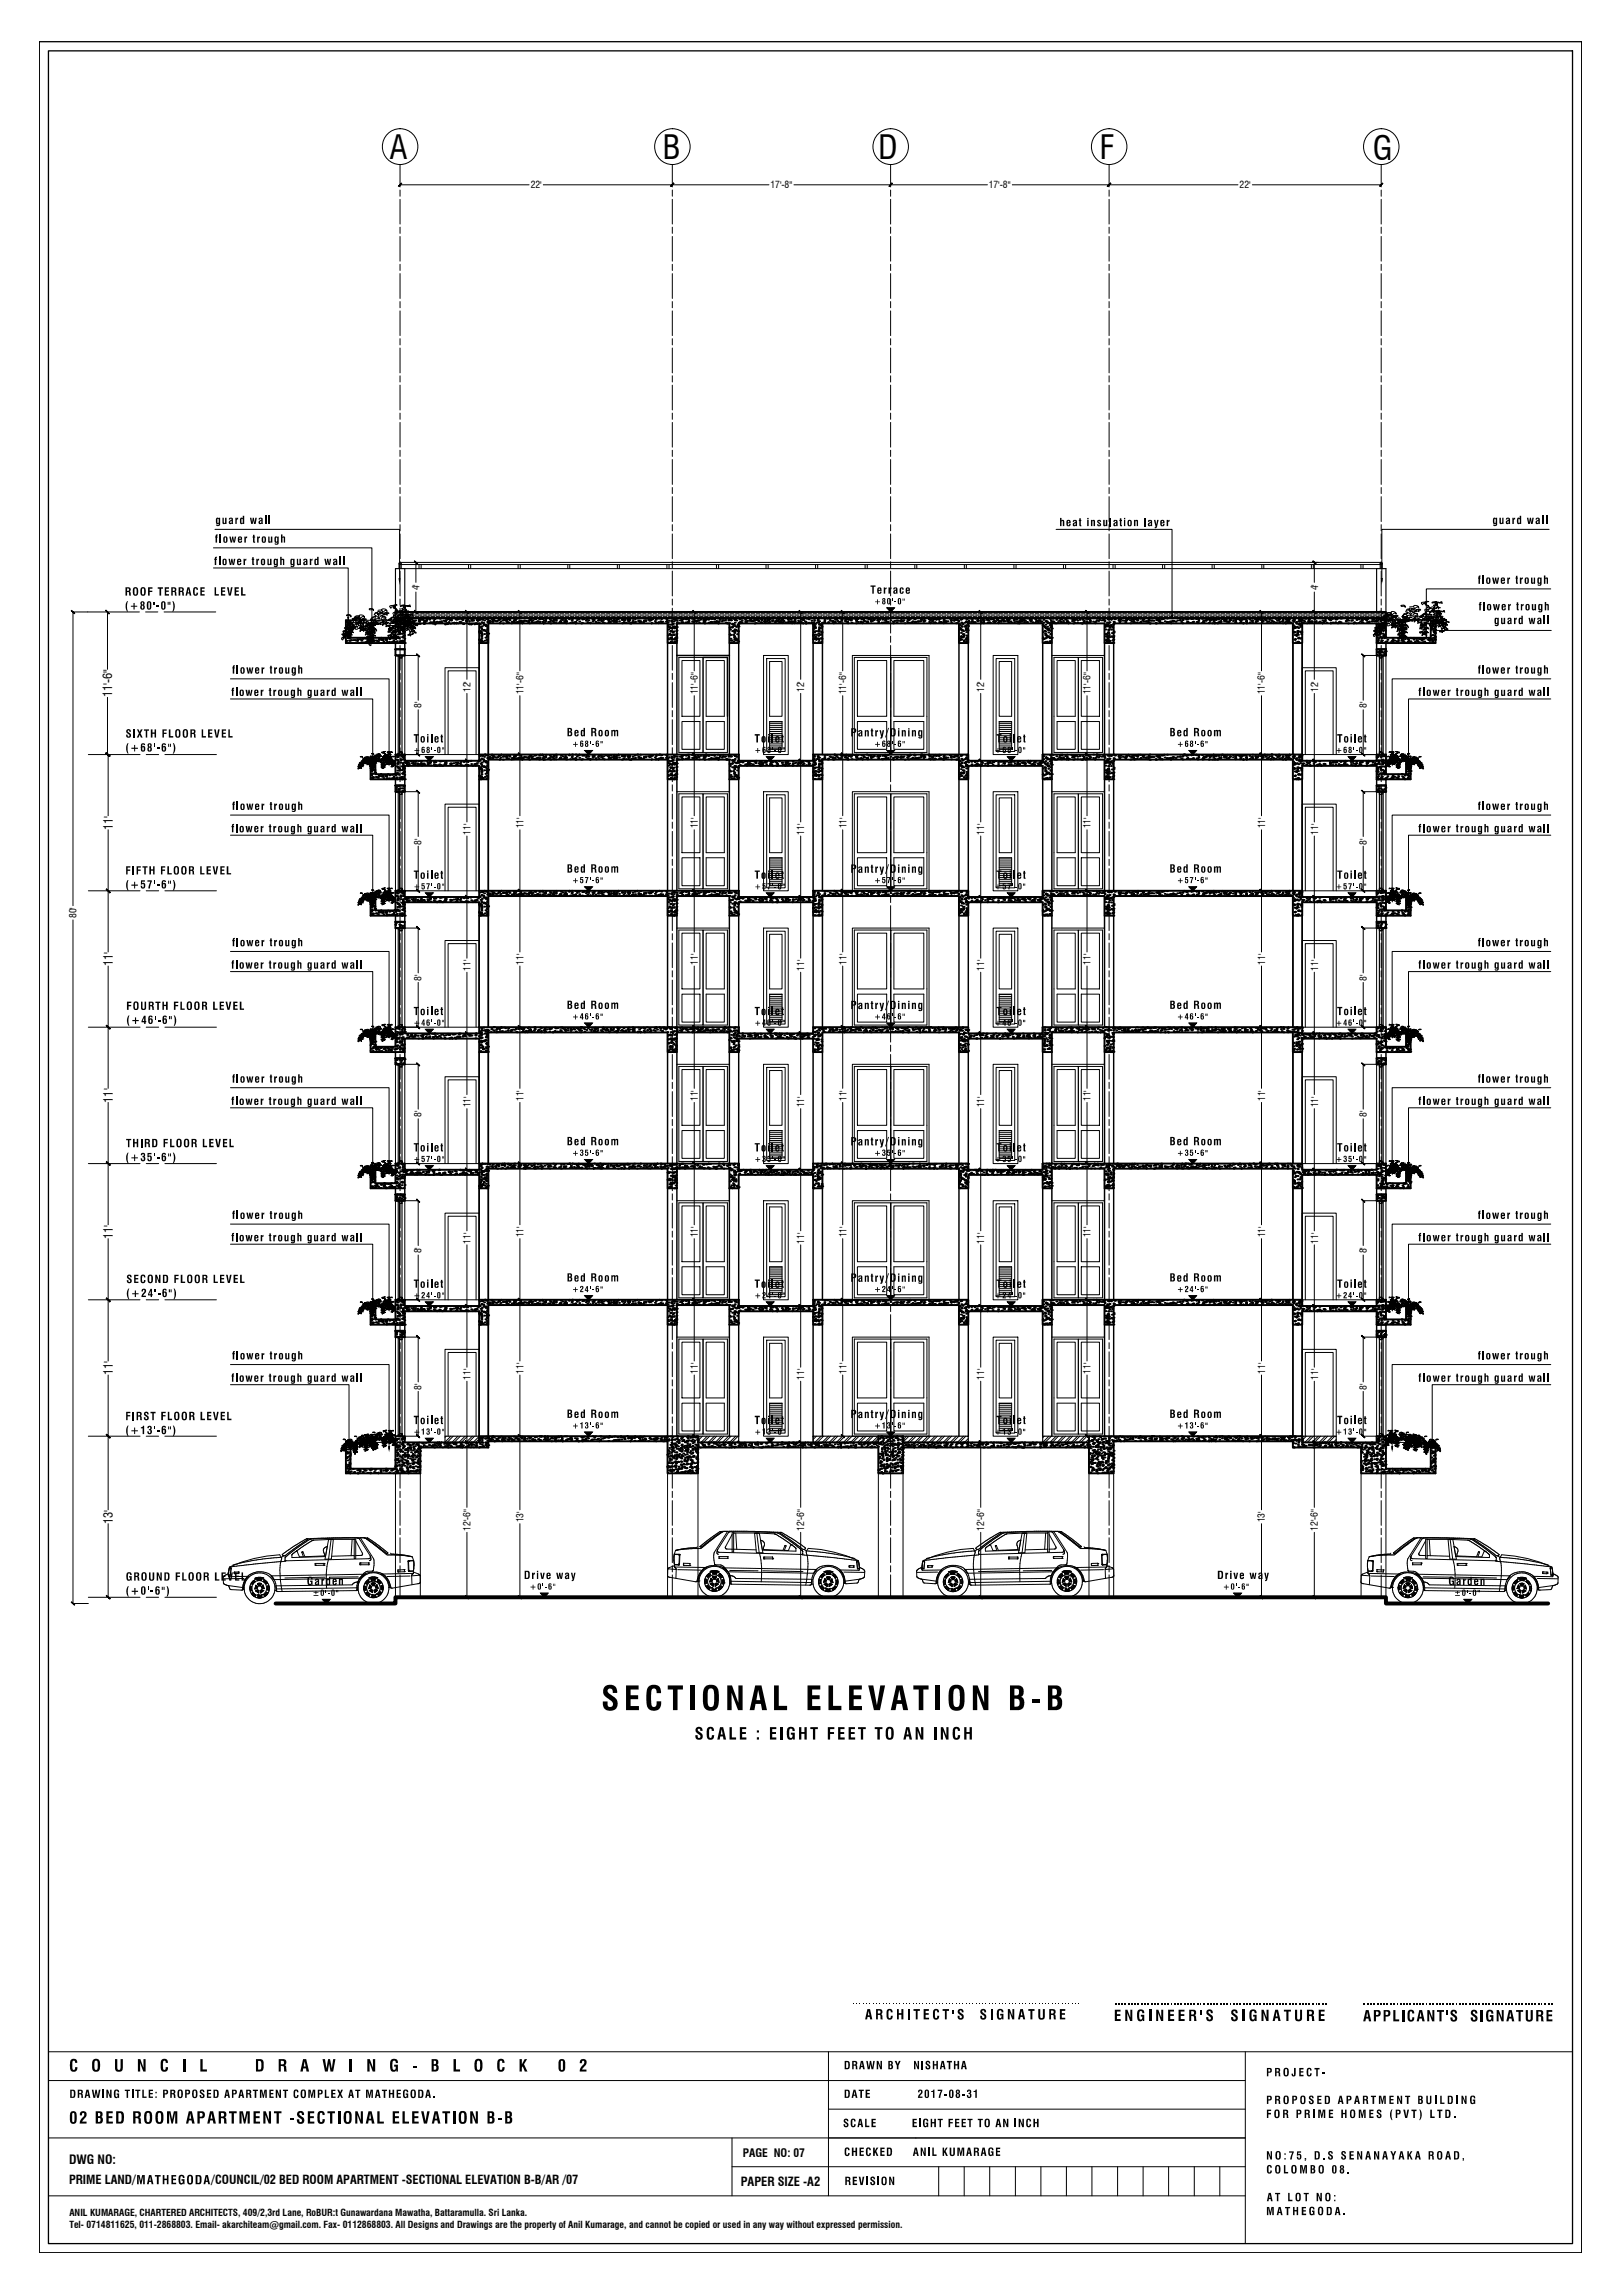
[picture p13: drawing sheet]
<svg xmlns="http://www.w3.org/2000/svg" width="420mm" height="594mm" viewBox="0 0 420 594" stroke-linecap="round" stroke-linejoin="round" font-family="sans-serif">
<defs><g id="words">
<g font-size="8.5">
<text x="100.8" y="41.2">A</text>
<text x="171.6" y="41.2">B</text>
<text x="227.4" y="41.2">D</text>
<text x="284.7" y="41.2">F</text>
<text x="355.4" y="41.4">G</text>
</g>
<text font-size="3.3" x="17.9" y="560.2">DWG NO:</text>
<g font-size="3.2">
<text x="29" y="180.6" transform="rotate(-90 29 180.6)">11'-6&quot;</text>
<text x="29.2" y="214.8" transform="rotate(-90 29.2 214.8)">11'</text>
<text x="29.2" y="250.1" transform="rotate(-90 29.2 250.1)">11'</text>
<text x="29.2" y="285.5" transform="rotate(-90 29.2 285.5)">11'</text>
<text x="29.2" y="320.7" transform="rotate(-90 29.2 320.7)">11'</text>
<text x="29.2" y="356" transform="rotate(-90 29.2 356)">11'</text>
<text x="29.2" y="394.5" transform="rotate(-90 29.2 394.5)">13'</text>
<text x="17.9" y="565.4">PRIME LAND/</text>
<text x="54.7" y="565.4">/COUNCIL/02 BED ROOM APARTMENT -SECTIONAL ELEVATION B-B/AR /07</text>
<text x="191.8" y="565.9">PAPER SIZE -A2</text>
</g>
<text font-size="3" x="192.3" y="558.3">PAGE NO: 07</text>
<g font-size="2.5">
<text x="137.4" y="48.8">22'</text>
<text x="199.4" y="48.8">17'-8&quot;</text>
<text x="256" y="48.8">17'-8&quot;</text>
<text x="320.9" y="48.8">22'</text>
<text x="108.6" y="152.8" transform="rotate(-90 108.6 152.8)">4'</text>
<text x="341.2" y="152.8" transform="rotate(-90 341.2 152.8)">4'</text>
<text x="121.8" y="179.2" transform="rotate(-90 121.8 179.2)">12'</text>
<text x="135.5" y="179.7" transform="rotate(-90 135.5 179.7)">11'-6&quot;</text>
<text x="180.7" y="179.7" transform="rotate(-90 180.7 179.7)">11'-6&quot;</text>
<text x="208.2" y="179.2" transform="rotate(-90 208.2 179.2)">12'</text>
<text x="219.1" y="179.7" transform="rotate(-90 219.1 179.7)">11'-6&quot;</text>
<text x="254.8" y="179.2" transform="rotate(-90 254.8 179.2)">12'</text>
<text x="282.3" y="179.7" transform="rotate(-90 282.3 179.7)">11'-6&quot;</text>
<text x="327.5" y="179.7" transform="rotate(-90 327.5 179.7)">11'-6&quot;</text>
<text x="341.2" y="179.2" transform="rotate(-90 341.2 179.2)">12'</text>
<text x="109.1" y="183.3" transform="rotate(-90 109.1 183.3)">8'</text>
<text x="353.8" y="183.3" transform="rotate(-90 353.8 183.3)">8'</text>
<text x="135.5" y="214.4" transform="rotate(-90 135.5 214.4)">11'</text>
<text x="180.7" y="214.4" transform="rotate(-90 180.7 214.4)">11'</text>
<text x="219.1" y="214.4" transform="rotate(-90 219.1 214.4)">11'</text>
<text x="282.3" y="214.4" transform="rotate(-90 282.3 214.4)">11'</text>
<text x="327.5" y="214.4" transform="rotate(-90 327.5 214.4)">11'</text>
<text x="109.1" y="218.6" transform="rotate(-90 109.1 218.6)">8'</text>
<text x="121.8" y="216" transform="rotate(-90 121.8 216)">11'</text>
<text x="208.2" y="216" transform="rotate(-90 208.2 216)">11'</text>
<text x="254.8" y="216" transform="rotate(-90 254.8 216)">11'</text>
<text x="341.2" y="216" transform="rotate(-90 341.2 216)">11'</text>
<text x="353.8" y="218.6" transform="rotate(-90 353.8 218.6)">8'</text>
<text x="19.8" y="237.7" transform="rotate(-90 19.8 237.7)">80'</text>
<text x="121.8" y="251.3" transform="rotate(-90 121.8 251.3)">11'</text>
<text x="135.5" y="249.7" transform="rotate(-90 135.5 249.7)">11'</text>
<text x="180.7" y="249.7" transform="rotate(-90 180.7 249.7)">11'</text>
<text x="208.2" y="251.3" transform="rotate(-90 208.2 251.3)">11'</text>
<text x="219.1" y="249.7" transform="rotate(-90 219.1 249.7)">11'</text>
<text x="254.8" y="251.3" transform="rotate(-90 254.8 251.3)">11'</text>
<text x="282.3" y="249.7" transform="rotate(-90 282.3 249.7)">11'</text>
<text x="327.5" y="249.7" transform="rotate(-90 327.5 249.7)">11'</text>
<text x="341.2" y="251.3" transform="rotate(-90 341.2 251.3)">11'</text>
<text x="109.1" y="253.9" transform="rotate(-90 109.1 253.9)">8'</text>
<text x="353.8" y="253.9" transform="rotate(-90 353.8 253.9)">8'</text>
<text x="121.8" y="286.6" transform="rotate(-90 121.8 286.6)">11'</text>
<text x="135.5" y="285" transform="rotate(-90 135.5 285)">11'</text>
<text x="180.7" y="285" transform="rotate(-90 180.7 285)">11'</text>
<text x="208.2" y="286.6" transform="rotate(-90 208.2 286.6)">11'</text>
<text x="219.1" y="285" transform="rotate(-90 219.1 285)">11'</text>
<text x="254.8" y="286.6" transform="rotate(-90 254.8 286.6)">11'</text>
<text x="282.3" y="285" transform="rotate(-90 282.3 285)">11'</text>
<text x="327.5" y="285" transform="rotate(-90 327.5 285)">11'</text>
<text x="341.2" y="286.6" transform="rotate(-90 341.2 286.6)">11'</text>
<text x="109.1" y="289.2" transform="rotate(-90 109.1 289.2)">8'</text>
<text x="353.8" y="289.2" transform="rotate(-90 353.8 289.2)">8'</text>
<text x="121.8" y="321.9" transform="rotate(-90 121.8 321.9)">11'</text>
<text x="135.5" y="320.3" transform="rotate(-90 135.5 320.3)">11'</text>
<text x="180.7" y="320.3" transform="rotate(-90 180.7 320.3)">11'</text>
<text x="208.2" y="321.9" transform="rotate(-90 208.2 321.9)">11'</text>
<text x="219.1" y="320.3" transform="rotate(-90 219.1 320.3)">11'</text>
<text x="254.8" y="321.9" transform="rotate(-90 254.8 321.9)">11'</text>
<text x="282.3" y="320.3" transform="rotate(-90 282.3 320.3)">11'</text>
<text x="327.5" y="320.3" transform="rotate(-90 327.5 320.3)">11'</text>
<text x="341.2" y="321.9" transform="rotate(-90 341.2 321.9)">11'</text>
<text x="109.1" y="324.4" transform="rotate(-90 109.1 324.4)">8'</text>
<text x="353.8" y="324.4" transform="rotate(-90 353.8 324.4)">8'</text>
<text x="109.1" y="359.7" transform="rotate(-90 109.1 359.7)">8'</text>
<text x="121.8" y="357.2" transform="rotate(-90 121.8 357.2)">11'</text>
<text x="135.5" y="355.6" transform="rotate(-90 135.5 355.6)">11'</text>
<text x="180.7" y="355.6" transform="rotate(-90 180.7 355.6)">11'</text>
<text x="208.2" y="357.2" transform="rotate(-90 208.2 357.2)">11'</text>
<text x="219.1" y="355.6" transform="rotate(-90 219.1 355.6)">11'</text>
<text x="254.8" y="357.2" transform="rotate(-90 254.8 357.2)">11'</text>
<text x="282.3" y="355.6" transform="rotate(-90 282.3 355.6)">11'</text>
<text x="327.5" y="355.6" transform="rotate(-90 327.5 355.6)">11'</text>
<text x="341.2" y="357.2" transform="rotate(-90 341.2 357.2)">11'</text>
<text x="353.8" y="359.7" transform="rotate(-90 353.8 359.7)">8'</text>
<text x="135.5" y="394.1" transform="rotate(-90 135.5 394.1)">13'</text>
<text x="327.5" y="394.1" transform="rotate(-90 327.5 394.1)">13'</text>
<text x="121.8" y="396.3" transform="rotate(-90 121.8 396.3)">12'-6&quot;</text>
<text x="208.2" y="396.3" transform="rotate(-90 208.2 396.3)">12'-6&quot;</text>
<text x="254.8" y="396.3" transform="rotate(-90 254.8 396.3)">12'-6&quot;</text>
<text x="341.2" y="396.3" transform="rotate(-90 341.2 396.3)">12'-6&quot;</text>
<text x="18" y="573.7">ANIL KUMARAGE, CHARTERED ARCHITECTS, 409/2,3rd Lane, RoBUR:t Gunawardana Mawatha, Battaramulla. Sri Lanka.</text>
<text x="18" y="576.8">Tel- 0714811625, 011-2868803. Email- akarchiteam@gmail.com. Fax- 0112868803. All Designs and Drawings are the property of Anil Kumarage, and cannot be copied or used in any way without expressed permission.</text>
</g>
</g></defs>
<g fill="none" stroke="#000" stroke-width=".34">
<path d="M10.2 10.8h399.3v572.3h-399.3zM12.5 13.2h394.6v567.6h-394.6zM57 138.3v2.2M400.4 133.5v2.1M56.8 144.1v2.2M384 149v2.1M384.2 155.8v2.2M61.3 178v2.1M61.5 172.2v2.2M368.6 178v2.1M384 172.2v2.2M61.3 213.3v2.1"/>
<path d="M61.5 207.5v2.1M368.6 213.3v2.1M384 207.5v2.1M61.3 248.6v2.1M61.5 242.8v2.1M368.6 248.6v2.1M384 242.8v2.1M61.5 278.1v2.1M384 278.1v2.1M61.3 283.9v2.1M368.6 283.9v2.1M61.3 319.2v2.1"/>
<path d="M61.5 313.4v2.1M368.6 319.2v2.1M384 313.4v2.1M61.3 355.5v2.2M61.5 349.8v2.1M368.6 355.5v2.2M384 349.8v2.1"/>
</g>
<g fill="none" stroke="#000" stroke-width=".26">
<path d="M103.6 47.8h.1M103.6 42.6v5.8M103.6 49.2v1.6M103.6 51.6v6.4M103.6 58.8v1.6M103.6 47.8h33.4M140.6 47.8h58.5M174 42.6v5.8M174 49.2v1.6M174 51.6v6.4M174 58.8v1.6M205.5 47.8h50.1"/>
<path d="M230.6 42.6v5.8M230.6 49.2v1.6M230.6 51.6v6.4M230.6 58.8v1.6M262.1 47.8h58.4M287.1 42.6v5.8M287.1 49.2v1.6M287.1 51.6v6.4M287.1 58.8v1.6M324.2 47.8h33.4M357.6 42.6v5.8M357.6 49.2v1.6"/>
<path d="M357.6 51.6v6.4M357.6 58.8v1.6M103.6 61.2v6.4M103.6 68.4v1.6M103.6 70.8v6.5M103.6 78.1v1.6M174 61.2v6.4M174 68.4v1.6M174 70.8v6.5M174 78.1v1.6M230.6 61.2v6.4M230.6 68.4v1.6"/>
<path d="M230.6 70.8v6.5M230.6 78.1v1.6M287.1 61.2v6.4M287.1 68.4v1.6M287.1 70.8v6.5M287.1 78.1v1.6M357.6 61.2v6.4M357.6 68.4v1.6M357.6 70.8v6.5M357.6 78.1v1.6M103.6 80.5v6.4M103.6 87.7v1.6"/>
<path d="M103.6 90.1v6.4M103.6 97.3v1.6M103.6 99.7v6.4M174 80.5v6.4M174 87.7v1.6M174 90.1v6.4M174 97.3v1.6M174 99.7v6.4M230.6 80.5v6.4M230.6 87.7v1.6M230.6 90.1v6.4M230.6 97.3v1.6"/>
<path d="M230.6 99.7v6.4M287.1 80.5v6.4M287.1 87.7v1.6M287.1 90.1v6.4M287.1 97.3v1.6M287.1 99.7v6.4M357.6 80.5v6.4M357.6 87.7v1.6M357.6 90.1v6.4M357.6 97.3v1.6M357.6 99.7v6.4M103.6 106.9v1.6"/>
<path d="M103.6 109.3v6.4M103.6 116.5v1.7M103.6 119v6.4M174 106.9v1.6M174 109.3v6.4M174 116.5v1.7M174 119v6.4M230.6 106.9v1.6M230.6 109.3v6.4M230.6 116.5v1.7M230.6 119v6.4M287.1 106.9v1.6"/>
<path d="M287.1 109.3v6.4M287.1 116.5v1.7M287.1 119v6.4M357.6 106.9v1.6M357.6 109.3v6.4M357.6 116.5v1.7M357.6 119v6.4M55.6 137h47.8v12.8M103.6 126.2v1.6M103.6 128.6v6.4M103.6 135.8v1.6M103.6 138.2v6.4"/>
<path d="M174 126.2v1.6M174 128.6v6.4M174 135.8v1.6M174 138.2v6.4M230.6 126.2v1.6M230.6 128.6v6.4M230.6 135.8v1.6M230.6 138.2v6.4M273.4 137h30v22.2M287.1 126.2v1.6M287.1 128.6v6.4M287.1 135.8v1.6"/>
<path d="M287.1 138.2v6.4M357.6 126.2v1.6M357.6 128.6v6.4M357.6 135.8v1.6M357.6 138.2v6.4M401 137h-43.3v12.8M27.8 158.4v14.9M36.1 158.4h-17.2v76M37.7 158.4h3.2M42.5 158.4h13.4M55.3 141.8h41v21.3M55.3 147h34.8v12.9"/>
<path d="M89.7 159.3l.9-.2 .3 .3-.1 .3-.1-.3h-.9v-.1M92.5 159.9h-.8l-.6 .4 .5 .1 .1 .3v-.3l.5-.4 .7-.1 .2 .3-.2-.2v.2l-.2-.2-.5 .1-.1-.3h-.3l.5-.4h.6l.1 .3-.7 .4M93 159.5a.78 .78 0 0 1 .8-.3 .78 .78 0 0 1 .6 .7l-.5-.3-.6 .5-.2-.5h-1.1M95.6 157.6h.8l.3 .4-.3-.2-.7 .1-.1-.2M97.9 159.8a.56 .56 0 0 1 .5-.6 .56 .56 0 0 1 .6 .4l.8 .1 .1 .2a.74 .74 0 0 0-.8-.1 .74 .74 0 0 0-.4 .6l1-.3 .3 .3-.7 .1M98.1 158.8a.61 .61 0 0 0-1.1 0l-.1 .4 .4-.4 .8 .2a.58 .58 0 0 1 .9-.4v.1a.88 .88 0 0 0-1.3-.2l.1 .7M98.8 157.9a.78 .78 0 0 1 .8-.3 .78 .78 0 0 1 .6 .7l-.3-.3-.8 .5-.2-.5h-1.1M99.4 159l-.8-.2-.4 .1-.2 .4M100 158.8h.7a.75 .75 0 0 0-.8-.2 .75 .75 0 0 0-.5 .7 .42 .42 0 0 1 .1-.7 .42 .42 0 0 1 .6 .2l.2 .5-1.2-.2-.1 .3-.5 .1-.3 .3-.1 .4M102 157l-.3-.3-.7 .1-.1 .2 .3 .4a.41 .41 0 0 1 .4-.3 .41 .41 0 0 1 .4 .3l.2 .1-.3-.2v-.6l.9-.1-.5 .1-.2 .8M102.4 158.5h.1M102.4 159.2h.1"/>
<path d="M102.4 159.9h.1M102.5 158.9h.1M102.5 159.6h.1M102.7 157.7l-.5-.2 .6 .3-.5 .3 .5-.2 .2 .3M102.8 158.5h.1M102.8 159.2h.1M102.8 159.9h.1M102.8 158.9h.4M102.8 159.6h.4M103.2 158.5h.1M103.2 159.2h.1M103.2 159.9h.1"/>
<path d="M103.5 158.9h.1M103.5 159.6h.1M103.5 158.5h.3M103.5 159.2h.3M103.5 159.9h.3M103.6 145.6h254M103.6 145.4v1.6M103.6 147.8v6.5M103.6 155.1v1.5M103.6 157.4v6.5M103.8 158.9h.1M103.8 159.6h.1"/>
<path d="M103.9 146.1h253.4M104 158.4v-.2a.81 .81 0 0 0-1.1 .3h-.1l.3-.1 1.2 .1-.5 .1-.2 .4 .7-.2 .1 .2h-.3l1.2 .8a.82 .82 0 0 0-1.3 .2l.7 .1 .3 .7a.62 .62 0 0 0-.7-.3 .62 .62 0 0 0-.4 .7v-.4l-.3-.1-.9 .4a.45 .45 0 0 1 .4-.5 .45 .45 0 0 1 .5 .4l-.1-.4a.58 .58 0 0 0-1 0l-.2 .1a.9 .9 0 0 1 1.3-.6l-.7-.2a.74 .74 0 0 1 .5-.6 .74 .74 0 0 1 .8 .2 .53 .53 0 0 0-.6-.5 .53 .53 0 0 0-.5 .6 .62 .62 0 0 0-.6-.5 .62 .62 0 0 0-.6 .5 .69 .69 0 0 1 .9-.8l-.4-.3h-.4l-.3 .4M104.2 158.5h.1M104.2 159.2h.1M104.2 159.9h.1M104.2 158.9h.3M104.2 159.6h.3M104.5 158.5h.1M104.5 159.2h.1M104.5 159.9h.1M104.8 147.2h251.6M104.8 158.9h.1"/>
<path d="M104.8 159.6h.1M104.8 158.5h.4M104.8 159.2h.4M104.8 159.9h.4M104.9 159.5a.62 .62 0 0 1 .8-.3 .62 .62 0 0 1 .4 .7l-.2-.3-.6 .1a.34 .34 0 0 0-.1 .5 .34 .34 0 0 0 .5 .1l.2 .4a.82 .82 0 0 0-1.3 .3l.6-.3 .3 .7 .3-.2v-.5h.3l.6 .3h-.7l-.6 .6a.38 .38 0 0 0 .2 .4 .38 .38 0 0 0 .5-.1l-.5 .1v.3l-.7-.2 .4-.2h.9l-.1-.7 1 .2-.1 .2-.3-.2-.5 .4M105 157.2l.2-.3 1.1 .2-.1-.4h-.3l-.2 .3a.76 .76 0 0 0-1.2 .1v.2l-.1-.4-.7 .1-.1-.2 1.1-.2 .3 1a.58 .58 0 0 0-.8 .6l-.1-.5a.65 .65 0 0 1 .9-.3l-.1 .2 .4 .4-.3-.1-.4 .6a.43 .43 0 0 1 .4-.3 .43 .43 0 0 1 .4 .3v-.3h.4M105.2 158.9h.1M105.2 159.6h.1M105.5 158.5h.1M105.5 159.2h.1M105.5 159.9h.1M105.5 158.9h.3"/>
<path d="M105.5 159.6h.3M105.6 159.5l.3-.3 1 .1-.1-.4-.4 .4a.64 .64 0 0 0-.7-.3 .64 .64 0 0 0-.5 .5l-.1-.3-.8-.1 1.1-.2 .3 1a.58 .58 0 0 0-.8 .5l-.2-.4a.65 .65 0 0 1 .9-.3v.2l.3 .4-.2-.1-.4 .2v.3a.43 .43 0 0 1 .4-.2 .43 .43 0 0 1 .4 .3v-.3h.4M105.8 158.5h.1M105.8 159.2h.1M105.8 159.9h.1M106.2 158.9h.1M106.2 159.6h.1M106.2 158.5h.3M106.2 159.2h.3M106.2 159.9h.3M106.5 158.9h.1M106.5 159.6h.1"/>
<path d="M106.8 158.5h.1M106.8 159.2h.1M106.8 159.9h.1M106.8 158.9h.4M106.8 159.6h.4M107.2 158.5h.1M107.2 159.2h.1M107.2 159.9h.1M107.5 158.9h.1M107.5 159.6h.1M107.5 158.5h.3M107.5 159.2h.3"/>
<path d="M107.5 159.9h.3M107.7 153.2l.1 5.2M107.7 145.6v5.1M107.8 158.9h.1M107.8 159.6h.1M108.2 158.5h.1M108.2 159.2h.1M108.2 159.9h.1M108.2 158.9h.3M108.2 159.6h.3M108.5 146.1v1.1M108.5 158.5h.1"/>
<path d="M108.5 159.2h.1M108.5 159.9h.1M108.9 158.9h.1M108.9 159.6h.1M108.9 158.5h.3M108.9 159.2h.3M108.9 159.9h.3M109 146.1v1.1M109.2 158.9h.1M109.2 159.6h.1M109.5 158.5h.1M109.5 159.2h.1"/>
<path d="M109.5 159.9h.1M109.5 158.9h.4M109.5 159.6h.4M109.9 158.5h.1M109.9 159.2h.1M109.9 159.9h.1M110.2 158.9h.1M110.2 159.6h.1M110.2 158.5h.3M110.2 159.2h.3M110.2 159.9h.3M110.5 158.9h.1"/>
<path d="M110.5 159.6h.1M110.8 158.5h.1M110.8 159.2h.1M110.8 159.9h.1M110.8 158.9h.4M110.8 159.6h.4M111.2 158.5h.1M111.2 159.2h.1M111.2 159.9h.1M111.5 158.9h.1M111.5 159.6h.1M111.5 158.5h.4"/>
<path d="M111.5 159.2h.4M111.5 159.9h.4M111.9 158.9h.1M111.9 159.6h.1M112.2 158.5h.1M112.2 159.2h.1M112.2 159.9h.1M112.2 158.9h.3M112.2 159.6h.3M112.5 158.5h.1M112.5 159.2h.1M112.5 159.9h.1"/>
<path d="M112.9 158.9h.1M112.9 159.6h.1M112.9 158.5h.3M112.9 159.2h.3M112.9 159.9h.3M113.2 158.9h.1M113.2 159.6h.1M113.5 158.5h.1M113.5 159.2h.1M113.5 159.9h.1M113.5 158.9h.3M113.5 159.6h.3"/>
<path d="M113.8 158.5h.1M113.8 159.2h.1M113.8 159.9h.1M114.2 158.9h.1M114.2 159.6h.1M114.2 158.5h.3M114.2 159.2h.3M114.2 159.9h.3M114.5 158.9h.1M114.5 159.6h.1M114.9 158.5h.1M114.9 159.2h.1"/>
<path d="M114.9 159.9h.1M114.9 158.9h.3M114.9 159.6h.3M115.2 158.5h.1M115.2 159.2h.1M115.2 159.9h.1M115.5 158.9h.1M115.5 159.6h.1M115.5 158.5h.4M115.5 159.2h.4M115.5 159.9h.4M115.9 158.9h.1"/>
<path d="M115.9 159.6h.1M116.2 158.5h.1M116.2 159.2h.1M116.2 159.9h.1M116.2 158.9h.3M116.2 159.6h.3M116.5 158.5h.1M116.5 159.2h.1M116.5 159.9h.1M116.9 158.9h.1M116.9 159.6h.1M116.9 158.5h.3"/>
<path d="M116.9 159.2h.3M116.9 159.9h.3M117.2 158.9h.1M117.2 159.6h.1M117.5 158.5h.1M117.5 159.2h.1M117.5 159.9h.1M117.5 158.9h.4M117.5 159.6h.4M117.9 158.5h.1M117.9 159.2h.1M117.9 159.9h.1"/>
<path d="M118.2 158.9h.1M118.2 159.6h.1M118.2 158.5h.3M118.2 159.2h.3M118.2 159.9h.3M118.5 158.9h.1M118.5 159.6h.1M118.9 158.5h.1M118.9 159.2h.1M118.9 159.9h.1M118.9 158.9h.3M118.9 159.6h.3"/>
<path d="M119.2 158.5h.1M119.2 159.2h.1M119.2 159.9h.1M119.5 158.9h.1M119.5 159.6h.1M119.5 158.5h.4M119.5 159.2h.4M119.5 159.9h.4M119.9 158.9h.1M119.9 159.6h.1M120.2 158.5h.1M120.2 159.2h.1"/>
<path d="M120.2 159.9h.1M120.2 158.9h.3M120.2 159.6h.3M120.5 158.5h.1M120.5 159.2h.1M120.5 159.9h.1M120.9 158.9h.1M120.9 159.6h.1M120.9 158.4h.1M120.9 158.5h.3M120.9 159.2h.3M120.9 159.9h.3"/>
<path d="M120.9 158.4v17.5M121.2 158.9h.1M121.2 159.6h.1M121.3 146.1v1.1M121.6 158.5h.1M121.6 159.2h.1M121.6 159.9h.1M121.6 158.9h.3M121.6 159.6h.3M121.8 146.1v1.1M121.9 158.5h.1M121.9 159.2h.1"/>
<path d="M121.9 159.9h.1M122.2 158.9h.1M122.2 159.6h.1M122.2 158.5h.3M122.2 159.2h.3M122.2 159.9h.3M122.5 158.9h.1M122.5 159.6h.1M122.9 158.5h.1M122.9 159.2h.1M122.9 159.9h.1M122.9 158.9h.3"/>
<path d="M122.9 159.6h.3M123.2 158.5h.1M123.2 159.2h.1M123.2 159.9h.1M123.5 158.9h.1M123.5 159.6h.1M123.5 158.5h.4M123.5 159.2h.4M123.5 159.9h.4M123.9 158.9h.1M123.9 159.6h.1M124.2 158.5h.1"/>
<path d="M124.2 159.2h.1M124.2 159.9h.1M124.2 158.9h.4M124.2 159.6h.4M124.6 158.5h.1M124.6 159.2h.1M124.6 159.9h.1M124.9 158.9h.1M124.9 159.6h.1M124.9 158.5h.3M124.9 159.2h.3M124.9 159.9h.3"/>
<path d="M125.2 158.9h.1M125.2 159.6h.1M125.6 158.5h.1M125.6 159.2h.1M125.6 159.9h.1M125.6 158.9h.3M125.6 159.6h.3M125.9 158.5h.1M125.9 159.2h.1M125.9 159.9h.1M126.2 158.9h.1M126.2 159.6h.1"/>
<path d="M126.2 158.5h.3M126.2 159.2h.3M126.2 159.9h.3M126.5 158.9h.1M126.5 159.6h.1M126.9 158.5h.1M126.9 159.2h.1M126.9 159.9h.1M126.9 158.9h.3M126.9 159.6h.3M127.2 158.5h.1M127.2 159.2h.1"/>
<path d="M127.2 159.9h.1M127.6 158.9h.1M127.6 159.6h.1M127.6 158.5h.3M127.6 159.2h.3M127.6 159.9h.3M127.9 158.9h.1M127.9 159.6h.1M128.2 158.5h.1M128.2 159.2h.1M128.2 159.9h.1M128.2 158.9h.4"/>
<path d="M128.2 159.6h.4M128.6 158.5h.1M128.6 159.2h.1M128.6 159.9h.1M128.9 158.9h.1M128.9 159.6h.1M128.9 158.5h.3M128.9 159.2h.3M128.9 159.9h.3M129.2 158.9h.1M129.2 159.6h.1M129.6 158.5h.1"/>
<path d="M129.6 159.2h.1M129.6 159.9h.1M129.6 158.9h.3M129.6 159.6h.3M129.9 158.5h.1M129.9 159.2h.1M129.9 159.9h.1M130.2 158.9h.1M130.2 159.6h.1M130.2 158.5h.4M130.2 159.2h.4M130.2 159.9h.4"/>
<path d="M130.6 158.9h.1M130.6 159.6h.1M130.9 158.5h.1M130.9 159.2h.1M130.9 159.9h.1M130.9 158.9h.3M130.9 159.6h.3M131.2 158.5h.1M131.2 159.2h.1M131.2 159.9h.1M131.6 158.9h.1M131.6 159.6h.1"/>
<path d="M131.6 158.5h.3M131.6 159.2h.3M131.6 159.9h.3M131.9 158.9h.1M131.9 159.6h.1M132.2 158.5h.1M132.2 159.2h.1M132.2 159.9h.1M132.2 158.9h.4M132.2 159.6h.4M132.6 158.5h.1M132.6 159.2h.1"/>
<path d="M132.6 159.9h.1M132.9 158.9h.1M132.9 159.6h.1M132.9 158.5h.3M132.9 159.2h.3M132.9 159.9h.3M133.2 158.9h.1M133.2 159.6h.1M133.6 158.5h.1M133.6 159.2h.1M133.6 159.9h.1M133.6 158.9h.3"/>
<path d="M133.6 159.6h.3M133.9 158.5h.1M133.9 159.2h.1M133.9 159.9h.1M134.1 146.1v1.1M134.3 158.9h.1M134.3 159.6h.1M134.3 158.5h.3M134.3 159.2h.3M134.3 159.9h.3M134.6 158.9h.1M134.6 159.6h.1"/>
<path d="M134.6 158.4h.1M134.6 158.4v15.3M134.7 146.1v1.1M134.9 158.5h.1M134.9 159.2h.1M134.9 159.9h.1M134.9 158.9h.3M134.9 159.6h.3M135.2 158.5h.1M135.2 159.2h.1M135.2 159.9h.1M135.6 158.9h.1"/>
<path d="M135.6 159.6h.1M135.6 158.5h.3M135.6 159.2h.3M135.6 159.9h.3M135.9 158.9h.1M135.9 159.6h.1M136.2 158.5h.1M136.2 159.2h.1M136.2 159.9h.1M136.2 158.9h.4M136.2 159.6h.4M136.6 158.5h.1"/>
<path d="M136.6 159.2h.1M136.6 159.9h.1M136.9 158.9h.1M136.9 159.6h.1M136.9 158.5h.4M136.9 159.2h.4M136.9 159.9h.4M137.3 158.9h.1M137.3 159.6h.1M137.6 158.5h.1M137.6 159.2h.1M137.6 159.9h.1"/>
<path d="M137.6 158.9h.3M137.6 159.6h.3M137.9 158.5h.1M137.9 159.2h.1M137.9 159.9h.1M138.3 158.9h.1M138.3 159.6h.1M138.3 158.5h.3M138.3 159.2h.3M138.3 159.9h.3M138.6 158.9h.1M138.6 159.6h.1"/>
<path d="M138.9 158.5h.1M138.9 159.2h.1M138.9 159.9h.1M138.9 158.9h.3M138.9 159.6h.3M139.2 158.5h.1M139.2 159.2h.1M139.2 159.9h.1M139.6 158.9h.1M139.6 159.6h.1M139.6 158.5h.3M139.6 159.2h.3"/>
<path d="M139.6 159.9h.3M139.9 158.9h.1M139.9 159.6h.1M140.3 158.5h.1M140.3 159.2h.1M140.3 159.9h.1M140.3 158.9h.3M140.3 159.6h.3M140.6 158.5h.1M140.6 159.2h.1M140.6 159.9h.1M140.9 158.9h.1"/>
<path d="M140.9 159.6h.1M140.9 158.5h.4M140.9 159.2h.4M140.9 159.9h.4M141.3 158.9h.1M141.3 159.6h.1M141.6 158.5h.1M141.6 159.2h.1M141.6 159.9h.1M141.6 158.9h.3M141.6 159.6h.3M141.9 158.5h.1"/>
<path d="M141.9 159.2h.1M141.9 159.9h.1M142.3 158.9h.1M142.3 159.6h.1M142.3 158.5h.3M142.3 159.2h.3M142.3 159.9h.3M142.6 158.9h.1M142.6 159.6h.1M142.9 158.5h.1M142.9 159.2h.1M142.9 159.9h.1"/>
<path d="M142.9 158.9h.4M142.9 159.6h.4M143.3 158.5h.1M143.3 159.2h.1M143.3 159.9h.1M143.6 158.9h.1M143.6 159.6h.1M143.6 158.5h.3M143.6 159.2h.3M143.6 159.9h.3M143.9 158.9h.1M143.9 159.6h.1"/>
<path d="M144.3 158.5h.1M144.3 159.2h.1M144.3 159.9h.1M144.3 158.9h.3M144.3 159.6h.3M144.6 158.5h.1M144.6 159.2h.1M144.6 159.9h.1M144.9 158.9h.1M144.9 159.6h.1M144.9 158.5h.4M144.9 159.2h.4"/>
<path d="M144.9 159.9h.4M145.3 158.9h.1M145.3 159.6h.1M145.6 158.5h.1M145.6 159.2h.1M145.6 159.9h.1M145.6 158.9h.3M145.6 159.6h.3M145.9 158.5h.1M145.9 159.2h.1M145.9 159.9h.1M146.3 158.9h.1"/>
<path d="M146.3 159.6h.1M146.3 158.5h.3M146.3 159.2h.3M146.3 159.9h.3M146.6 158.9h.1M146.6 159.6h.1M147 158.5h.1M147 159.2h.1M147 159.9h.1M147 158.9h.3M147 159.6h.3M147 146.1v1.1"/>
<path d="M147.3 158.5h.1M147.3 159.2h.1M147.3 159.9h.1M147.5 146.1v1.1M147.6 158.9h.1M147.6 159.6h.1M147.6 158.5h.3M147.6 159.2h.3M147.6 159.9h.3M147.9 158.9h.1M147.9 159.6h.1M148.3 158.5h.1"/>
<path d="M148.3 159.2h.1M148.3 159.9h.1M148.3 158.9h.3M148.3 159.6h.3M148.6 158.5h.1M148.6 159.2h.1M148.6 159.9h.1M148.9 158.9h.1M148.9 159.6h.1M148.9 158.5h.4M148.9 159.2h.4M148.9 159.9h.4"/>
<path d="M149.3 158.9h.1M149.3 159.6h.1M149.6 158.5h.1M149.6 159.2h.1M149.6 159.9h.1M149.6 158.9h.4M149.6 159.6h.4M150 158.5h.1M150 159.2h.1M150 159.9h.1M150.3 158.9h.1M150.3 159.6h.1"/>
<path d="M150.3 158.5h.3M150.3 159.2h.3M150.3 159.9h.3M150.6 158.9h.1M150.6 159.6h.1M151 158.5h.1M151 159.2h.1M151 159.9h.1M151 158.9h.3M151 159.6h.3M151.3 158.5h.1M151.3 159.2h.1"/>
<path d="M151.3 159.9h.1M151.6 158.9h.1M151.6 159.6h.1M151.6 158.5h.3M151.6 159.2h.3M151.6 159.9h.3M151.9 158.9h.1M151.9 159.6h.1M152.3 158.5h.1M152.3 159.2h.1M152.3 159.9h.1M152.3 158.9h.3"/>
<path d="M152.3 159.6h.3M152.6 158.5h.1M152.6 159.2h.1M152.6 159.9h.1M153 158.9h.1M153 159.6h.1M153 158.5h.3M153 159.2h.3M153 159.9h.3M153.3 158.9h.1M153.3 159.6h.1M153.6 158.5h.1"/>
<path d="M153.6 159.2h.1M153.6 159.9h.1M153.6 158.9h.4M153.6 159.6h.4M154 158.5h.1M154 159.2h.1M154 159.9h.1M154.3 158.9h.1M154.3 159.6h.1M154.3 158.5h.3M154.3 159.2h.3M154.3 159.9h.3"/>
<path d="M154.6 158.9h.1M154.6 159.6h.1M155 158.5h.1M155 159.2h.1M155 159.9h.1M155 158.9h.3M155 159.6h.3M155.3 158.5h.1M155.3 159.2h.1M155.3 159.9h.1M155.6 158.9h.1M155.6 159.6h.1"/>
<path d="M155.6 158.5h.4M155.6 159.2h.4M155.6 159.9h.4M156 158.9h.1M156 159.6h.1M156.3 158.5h.1M156.3 159.2h.1M156.3 159.9h.1M156.3 158.9h.3M156.3 159.6h.3M156.6 158.5h.1M156.6 159.2h.1"/>
<path d="M156.6 159.9h.1M157 158.9h.1M157 159.6h.1M157 158.5h.3M157 159.2h.3M157 159.9h.3M157.3 158.9h.1M157.3 159.6h.1M157.6 158.5h.1M157.6 159.2h.1M157.6 159.9h.1M157.6 158.9h.4"/>
<path d="M157.6 159.6h.4M158 158.5h.1M158 159.2h.1M158 159.9h.1M158.3 158.9h.1M158.3 159.6h.1M158.3 158.5h.3M158.3 159.2h.3M158.3 159.9h.3M158.6 158.9h.1M158.6 159.6h.1M159 158.5h.1"/>
<path d="M159 159.2h.1M159 159.9h.1M159 158.9h.3M159 159.6h.3M159.3 158.5h.1M159.3 159.2h.1M159.3 159.9h.1M159.7 158.9h.1M159.7 159.6h.1M159.7 158.5h.3M159.7 159.2h.3M159.7 159.9h.3"/>
<path d="M159.8 146.1v1.1M160 158.9h.1M160 159.6h.1M160.3 158.5h.1M160.3 159.2h.1M160.3 159.9h.1M160.3 158.9h.3M160.3 159.6h.3M160.3 146.1v1.1M160.6 158.5h.1M160.6 159.2h.1M160.6 159.9h.1"/>
<path d="M161 158.9h.1M161 159.6h.1M161 158.5h.3M161 159.2h.3M161 159.9h.3M161.3 158.9h.1M161.3 159.6h.1M161.6 158.5h.1M161.6 159.2h.1M161.6 159.9h.1M161.6 158.9h.4M161.6 159.6h.4"/>
<path d="M162 158.5h.1M162 159.2h.1M162 159.9h.1M162.3 158.9h.1M162.3 159.6h.1M162.3 158.5h.4M162.3 159.2h.4M162.3 159.9h.4M162.7 158.9h.1M162.7 159.6h.1M163 158.5h.1M163 159.2h.1"/>
<path d="M163 159.9h.1M163 158.9h.3M163 159.6h.3M163.3 158.5h.1M163.3 159.2h.1M163.3 159.9h.1M163.6 158.9h.1M163.6 159.6h.1M163.6 158.5h.4M163.6 159.2h.4M163.6 159.9h.4M164 158.9h.1"/>
<path d="M164 159.6h.1M164.3 158.5h.1M164.3 159.2h.1M164.3 159.9h.1M164.3 158.9h.3M164.3 159.6h.3M164.6 158.5h.1M164.6 159.2h.1M164.6 159.9h.1M165 158.9h.1M165 159.6h.1M165 158.5h.3"/>
<path d="M165 159.2h.3M165 159.9h.3M165.3 158.9h.1M165.3 159.6h.1M165.7 158.5h.1M165.7 159.2h.1M165.7 159.9h.1M165.7 158.9h.3M165.7 159.6h.3M166 158.5h.1M166 159.2h.1M166 159.9h.1"/>
<path d="M166.3 158.9h.1M166.3 159.6h.1M166.3 158.5h.4M166.3 159.2h.4M166.3 159.9h.4M166.7 158.9h.1M166.7 159.6h.1M167 158.5h.1M167 159.2h.1M167 159.9h.1M167 158.9h.3M167 159.6h.3"/>
<path d="M167.3 158.5h.1M167.3 159.2h.1M167.3 159.9h.1M167.7 158.9h.1M167.7 159.6h.1M167.7 158.5h.3M167.7 159.2h.3M167.7 159.9h.3M168 158.9h.1M168 159.6h.1M168.3 158.5h.1M168.3 159.2h.1"/>
<path d="M168.3 159.9h.1M168.3 158.9h.4M168.3 159.6h.4M168.7 158.5h.1M168.7 159.2h.1M168.7 159.9h.1M169 158.9h.1M169 159.6h.1M169 158.5h.3M169 159.2h.3M169 159.9h.3M169.3 158.9h.1"/>
<path d="M169.3 159.6h.1M169.7 158.5h.1M169.7 159.2h.1M169.7 159.9h.1M169.7 158.9h.3M169.7 159.6h.3M170 158.5h.1M170 159.2h.1M170 159.9h.1M170.3 158.9h.1M170.3 159.6h.1M170.3 158.5h.4"/>
<path d="M170.3 159.2h.4M170.3 159.9h.4M170.7 158.9h.1M170.7 159.6h.1M171 158.5h.1M171 159.2h.1M171 159.9h.1M171 158.9h.3M171 159.6h.3M171.3 158.5h.1M171.3 159.2h.1M171.3 159.9h.1"/>
<path d="M171.7 158.9h.1M171.7 159.6h.1M171.7 158.5h.3M171.7 159.2h.3M171.7 159.9h.3M172 158.9h.1M172 159.6h.1M172.4 158.5h.1M172.4 159.2h.1M172.4 159.9h.1M172.4 158.9h.3M172.4 159.6h.3"/>
<path d="M172.6 146.1v1.1M172.7 158.5h.1M172.7 159.2h.1M172.7 159.9h.1M173 158.9h.1M173 159.6h.1M173 158.5h.3M173 159.2h.3M173 159.9h.3M173.2 146.1v1.1M173.3 158.9h.1M173.3 159.6h.1"/>
<path d="M173.7 158.5h.1M173.7 159.2h.1M173.7 159.9h.1M173.7 158.9h.3M173.7 159.6h.3M174 158.5h.1M174 159.2h.1M174 159.9h.1M174 145.4v1.6M174 147.8v6.5M174 155.1v1.5M174 157.4v6.5"/>
<path d="M174.3 158.9h.1M174.3 159.6h.1M174.3 158.5h.4M174.3 159.2h.4M174.3 159.9h.4M174.7 158.9h.1M174.7 159.6h.1M175 158.5h.1M175 159.2h.1M175 159.9h.1M175 158.9h.4M175 159.6h.4"/>
<path d="M175.4 158.5h.1M175.4 159.2h.1M175.4 159.9h.1M175.7 158.9h.1M175.7 159.6h.1M175.7 158.5h.3M175.7 159.2h.3M175.7 159.9h.3M176 158.9h.1M176 159.6h.1M176.3 158.5h.1M176.3 159.2h.1"/>
<path d="M176.3 159.9h.1M176.3 158.9h.4M176.3 159.6h.4M176.7 158.5h.1M176.7 159.2h.1M176.7 159.9h.1M177 158.9h.1M177 159.6h.1M177 158.5h.3M177 159.2h.3M177 159.9h.3M177.3 158.9h.1"/>
<path d="M177.3 159.6h.1M177.7 158.5h.1M177.7 159.2h.1M177.7 159.9h.1M177.7 158.9h.3M177.7 159.6h.3M178 158.5h.1M178 159.2h.1M178 159.9h.1M178.4 158.9h.1M178.4 159.6h.1M178.4 158.5h.3"/>
<path d="M178.4 159.2h.3M178.4 159.9h.3M178.7 158.9h.1M178.7 159.6h.1M179 158.5h.1M179 159.2h.1M179 159.9h.1M179 158.9h.4M179 159.6h.4M179.4 158.5h.1M179.4 159.2h.1M179.4 159.9h.1"/>
<path d="M179.7 158.9h.1M179.7 159.6h.1M179.7 158.5h.3M179.7 159.2h.3M179.7 159.9h.3M179.7 158.4h.1M179.7 158.4v15.3M180 158.9h.1M180 159.6h.1M180.4 158.5h.1M180.4 159.2h.1M180.4 159.9h.1"/>
<path d="M180.4 158.9h.3M180.4 159.6h.3M180.7 158.5h.1M180.7 159.2h.1M180.7 159.9h.1M181 158.9h.1M181 159.6h.1M181 158.5h.4M181 159.2h.4M181 159.9h.4M181.4 158.9h.1M181.4 159.6h.1"/>
<path d="M181.7 158.5h.1M181.7 159.2h.1M181.7 159.9h.1M181.7 158.9h.3M181.7 159.6h.3M182 158.5h.1M182 159.2h.1M182 159.9h.1M182.4 158.9h.1M182.4 159.6h.1M182.4 158.5h.3M182.4 159.2h.3"/>
<path d="M182.4 159.9h.3M182.7 158.9h.1M182.7 159.6h.1M183 158.5h.1M183 159.2h.1M183 159.9h.1M183 158.9h.4M183 159.6h.4M183.4 158.5h.1M183.4 159.2h.1M183.4 159.9h.1M183.7 158.9h.1"/>
<path d="M183.7 159.6h.1M183.7 158.5h.3M183.7 159.2h.3M183.7 159.9h.3M184 158.9h.1M184 159.6h.1M184.4 158.5h.1M184.4 159.2h.1M184.4 159.9h.1M184.4 158.9h.3M184.4 159.6h.3M184.7 158.5h.1"/>
<path d="M184.7 159.2h.1M184.7 159.9h.1M185.1 158.9h.1M185.1 159.6h.1M185.1 158.5h.3M185.1 159.2h.3M185.1 159.9h.3M185.4 158.9h.1M185.4 159.6h.1M185.5 146.1v1.1M185.7 158.5h.1M185.7 159.2h.1"/>
<path d="M185.7 159.9h.1M185.7 158.9h.3M185.7 159.6h.3M186 158.5h.1M186 159.2h.1M186 159.9h.1M186 146.1v1.1M186.4 158.9h.1M186.4 159.6h.1M186.4 158.5h.3M186.4 159.2h.3M186.4 159.9h.3"/>
<path d="M186.7 158.9h.1M186.7 159.6h.1M187 158.5h.1M187 159.2h.1M187 159.9h.1M187 158.9h.4M187 159.6h.4M187.4 158.5h.1M187.4 159.2h.1M187.4 159.9h.1M187.7 158.9h.1M187.7 159.6h.1"/>
<path d="M187.7 158.5h.4M187.7 159.2h.4M187.7 159.9h.4M188.1 158.9h.1M188.1 159.6h.1M188.4 158.5h.1M188.4 159.2h.1M188.4 159.9h.1M188.4 158.9h.3M188.4 159.6h.3M188.7 158.5h.1M188.7 159.2h.1"/>
<path d="M188.7 159.9h.1M189 158.9h.1M189 159.6h.1M189 158.5h.4M189 159.2h.4M189 159.9h.4M189.4 158.9h.1M189.4 159.6h.1M189.7 158.5h.1M189.7 159.2h.1M189.7 159.9h.1M189.7 158.9h.3"/>
<path d="M189.7 159.6h.3M190 158.5h.1M190 159.2h.1M190 159.9h.1M190.4 158.9h.1M190.4 159.6h.1M190.4 158.5h.3M190.4 159.2h.3M190.4 159.9h.3M190.7 158.9h.1M190.7 159.6h.1M191.1 158.5h.1"/>
<path d="M191.1 159.2h.1M191.1 159.9h.1M191.1 158.9h.3M191.1 159.6h.3M191.4 158.5h.1M191.4 159.2h.1M191.4 159.9h.1M191.7 158.9h.1M191.7 159.6h.1M191.7 158.5h.4M191.7 159.2h.4M191.7 159.9h.4"/>
<path d="M192.1 158.9h.1M192.1 159.6h.1M192.4 158.5h.1M192.4 159.2h.1M192.4 159.9h.1M192.4 158.9h.3M192.4 159.6h.3M192.7 158.5h.1M192.7 159.2h.1M192.7 159.9h.1M193.1 158.9h.1M193.1 159.6h.1"/>
<path d="M193.1 158.5h.3M193.1 159.2h.3M193.1 159.9h.3M193.4 158.9h.1M193.4 159.6h.1M193.7 158.5h.1M193.7 159.2h.1M193.7 159.9h.1M193.7 158.9h.4M193.7 159.6h.4M194.1 158.5h.1M194.1 159.2h.1"/>
<path d="M194.1 159.9h.1M194.4 158.9h.1M194.4 159.6h.1M194.4 158.5h.3M194.4 159.2h.3M194.4 159.9h.3M194.7 158.9h.1M194.7 159.6h.1M195.1 158.5h.1M195.1 159.2h.1M195.1 159.9h.1M195.1 158.9h.3"/>
<path d="M195.1 159.6h.3M195.4 158.5h.1M195.4 159.2h.1M195.4 159.9h.1M195.7 158.9h.1M195.7 159.6h.1M195.7 158.5h.4M195.7 159.2h.4M195.7 159.9h.4M196.1 158.9h.1M196.1 159.6h.1M196.4 158.5h.1"/>
<path d="M196.4 159.2h.1M196.4 159.9h.1M196.4 158.9h.3M196.4 159.6h.3M196.7 158.5h.1M196.7 159.2h.1M196.7 159.9h.1M197.1 158.9h.1M197.1 159.6h.1M197.1 158.5h.3M197.1 159.2h.3M197.1 159.9h.3"/>
<path d="M197.4 158.9h.1M197.4 159.6h.1M197.8 158.5h.1M197.8 159.2h.1M197.8 159.9h.1M197.8 158.9h.3M197.8 159.6h.3M198.1 158.5h.1M198.1 159.2h.1M198.1 159.9h.1M198.3 146.1v1.1M198.4 158.9h.1"/>
<path d="M198.4 159.6h.1M198.4 158.5h.3M198.4 159.2h.3M198.4 159.9h.3M198.7 158.9h.1M198.7 159.6h.1M198.9 146.1v1.1M199.1 158.5h.1M199.1 159.2h.1M199.1 159.9h.1M199.1 158.9h.3M199.1 159.6h.3"/>
<path d="M199.4 158.5h.1M199.4 159.2h.1M199.4 159.9h.1M199.7 158.9h.1M199.7 159.6h.1M199.7 158.5h.4M199.7 159.2h.4M199.7 159.9h.4M200.1 158.9h.1M200.1 159.6h.1M200.4 158.5h.1M200.4 159.2h.1"/>
<path d="M200.4 159.9h.1M200.4 158.9h.4M200.4 159.6h.4M200.8 158.5h.1M200.8 159.2h.1M200.8 159.9h.1M201.1 158.9h.1M201.1 159.6h.1M201.1 158.5h.3M201.1 159.2h.3M201.1 159.9h.3M201.4 158.9h.1"/>
<path d="M201.4 159.6h.1M201.7 158.5h.1M201.7 159.2h.1M201.7 159.9h.1M201.7 158.9h.4M201.7 159.6h.4M202.1 158.5h.1M202.1 159.2h.1M202.1 159.9h.1M202.4 158.9h.1M202.4 159.6h.1M202.4 158.5h.3"/>
<path d="M202.4 159.2h.3M202.4 159.9h.3M202.7 158.9h.1M202.7 159.6h.1M203.1 158.5h.1M203.1 159.2h.1M203.1 159.9h.1M203.1 158.9h.3M203.1 159.6h.3M203.4 158.5h.1M203.4 159.2h.1M203.4 159.9h.1"/>
<path d="M203.8 158.9h.1M203.8 159.6h.1M203.8 158.5h.3M203.8 159.2h.3M203.8 159.9h.3M204.1 158.9h.1M204.1 159.6h.1M204.4 158.5h.1M204.4 159.2h.1M204.4 159.9h.1M204.4 158.9h.3M204.4 159.6h.3"/>
<path d="M204.7 158.5h.1M204.7 159.2h.1M204.7 159.9h.1M205.1 158.9h.1M205.1 159.6h.1M205.1 158.5h.3M205.1 159.2h.3M205.1 159.9h.3M205.4 158.9h.1M205.4 159.6h.1M205.8 158.5h.1M205.8 159.2h.1"/>
<path d="M205.8 159.9h.1M205.8 158.9h.3M205.8 159.6h.3M206.1 158.5h.1M206.1 159.2h.1M206.1 159.9h.1M206.4 158.9h.1M206.4 159.6h.1M206.4 158.5h.4M206.4 159.2h.4M206.4 159.9h.4M206.8 158.9h.1"/>
<path d="M206.8 159.6h.1M207.1 158.5h.1M207.1 159.2h.1M207.1 159.9h.1M207.1 158.9h.3M207.1 159.6h.3M207.2 158.4l.1 17.5M207.4 158.5h.1M207.4 159.2h.1M207.4 159.9h.1M207.8 158.9h.1M207.8 159.6h.1"/>
<path d="M207.8 158.5h.3M207.8 159.2h.3M207.8 159.9h.3M208.1 158.9h.1M208.1 159.6h.1M208.4 158.5h.1M208.4 159.2h.1M208.4 159.9h.1M208.4 158.9h.4M208.4 159.6h.4M208.8 158.5h.1M208.8 159.2h.1"/>
<path d="M208.8 159.9h.1M209.1 158.9h.1M209.1 159.6h.1M209.1 158.5h.3M209.1 159.2h.3M209.1 159.9h.3M209.4 158.9h.1M209.4 159.6h.1M209.8 158.5h.1M209.8 159.2h.1M209.8 159.9h.1M209.8 158.9h.3"/>
<path d="M209.8 159.6h.3M210.1 158.5h.1M210.1 159.2h.1M210.1 159.9h.1M210.5 158.9h.1M210.5 159.6h.1M210.5 158.5h.3M210.5 159.2h.3M210.5 159.9h.3M210.8 158.9h.1M210.8 159.6h.1M211.1 158.5h.1"/>
<path d="M211.1 159.2h.1M211.1 159.9h.1M211.1 158.9h.3M211.1 159.6h.3M211.1 146.1v1.1M211.4 158.5h.1M211.4 159.2h.1M211.4 159.9h.1M211.7 146.1v1.1M211.8 158.9h.1M211.8 159.6h.1M211.8 158.5h.3"/>
<path d="M211.8 159.2h.3M211.8 159.9h.3M212.1 158.9h.1M212.1 159.6h.1M212.4 158.5h.1M212.4 159.2h.1M212.4 159.9h.1M212.4 158.9h.4M212.4 159.6h.4M212.8 158.5h.1M212.8 159.2h.1M212.8 159.9h.1"/>
<path d="M213.1 158.9h.1M213.1 159.6h.1M213.1 158.5h.4M213.1 159.2h.4M213.1 159.9h.4M213.5 158.9h.1M213.5 159.6h.1M213.8 158.5h.1M213.8 159.2h.1M213.8 159.9h.1M213.8 158.9h.3M213.8 159.6h.3"/>
<path d="M214.1 158.5h.1M214.1 159.2h.1M214.1 159.9h.1M214.4 158.9h.1M214.4 159.6h.1M214.4 158.5h.4M214.4 159.2h.4M214.4 159.9h.4M214.8 158.9h.1M214.8 159.6h.1M215.1 158.5h.1M215.1 159.2h.1"/>
<path d="M215.1 159.9h.1M215.1 158.9h.3M215.1 159.6h.3M215.4 158.5h.1M215.4 159.2h.1M215.4 159.9h.1M215.8 158.9h.1M215.8 159.6h.1M215.8 158.5h.3M215.8 159.2h.3M215.8 159.9h.3M216.1 158.9h.1"/>
<path d="M216.1 159.6h.1M216.5 158.5h.1M216.5 159.2h.1M216.5 159.9h.1M216.5 158.9h.3M216.5 159.6h.3M216.8 158.5h.1M216.8 159.2h.1M216.8 159.9h.1M217.1 158.9h.1M217.1 159.6h.1M217.1 158.5h.3"/>
<path d="M217.1 159.2h.3M217.1 159.9h.3M217.4 158.9h.1M217.4 159.6h.1M217.8 158.5h.1M217.8 159.2h.1M217.8 159.9h.1M217.8 158.9h.3M217.8 159.6h.3M218.1 158.5h.1M218.1 159.2h.1M218.1 159.9h.1"/>
<path d="M218.2 158.4h.1M218.2 158.4v15.3M218.5 158.9h.1M218.5 159.6h.1M218.5 158.5h.3M218.5 159.2h.3M218.5 159.9h.3M218.8 158.9h.1M218.8 159.6h.1M219.1 158.5h.1M219.1 159.2h.1M219.1 159.9h.1"/>
<path d="M219.1 158.9h.4M219.1 159.6h.4M219.5 158.5h.1M219.5 159.2h.1M219.5 159.9h.1M219.8 158.9h.1M219.8 159.6h.1M219.8 158.5h.3M219.8 159.2h.3M219.8 159.9h.3M220.1 158.9h.1M220.1 159.6h.1"/>
<path d="M220.5 158.5h.1M220.5 159.2h.1M220.5 159.9h.1M220.5 158.9h.3M220.5 159.6h.3M220.8 158.5h.1M220.8 159.2h.1M220.8 159.9h.1M221.1 158.9h.1M221.1 159.6h.1M221.1 158.5h.4M221.1 159.2h.4"/>
<path d="M221.1 159.9h.4M221.5 158.9h.1M221.5 159.6h.1M221.8 158.5h.1M221.8 159.2h.1M221.8 159.9h.1M221.8 158.9h.3M221.8 159.6h.3M222.1 158.5h.1M222.1 159.2h.1M222.1 159.9h.1M222.5 158.9h.1"/>
<path d="M222.5 159.6h.1M222.5 158.5h.3M222.5 159.2h.3M222.5 159.9h.3M222.8 158.9h.1M222.8 159.6h.1M223.2 158.5h.1M223.2 159.2h.1M223.2 159.9h.1M223.2 158.9h.3M223.2 159.6h.3M223.5 158.5h.1"/>
<path d="M223.5 159.2h.1M223.5 159.9h.1M223.8 158.9h.1M223.8 159.6h.1M223.8 158.5h.3M223.8 159.2h.3M223.8 159.9h.3M224 146.1v1.1M224.1 158.9h.1M224.1 159.6h.1M224.5 158.5h.1M224.5 159.2h.1"/>
<path d="M224.5 159.9h.1M224.5 158.9h.3M224.5 159.6h.3M224.5 146.1v1.1M224.8 158.5h.1M224.8 159.2h.1M224.8 159.9h.1M225.1 158.9h.1M225.1 159.6h.1M225.1 158.5h.4M225.1 159.2h.4M225.1 159.9h.4"/>
<path d="M225.5 158.9h.1M225.5 159.6h.1M225.8 158.5h.1M225.8 159.2h.1M225.8 159.9h.1M225.8 158.9h.4M225.8 159.6h.4M226.2 158.5h.1M226.2 159.2h.1M226.2 159.9h.1M226.5 158.9h.1M226.5 159.6h.1"/>
<path d="M226.5 158.5h.3M226.5 159.2h.3M226.5 159.9h.3M226.8 158.9h.1M226.8 159.6h.1M227.1 158.5h.1M227.1 159.2h.1M227.1 159.9h.1M227.1 158.9h.4M227.1 159.6h.4M227.5 158.5h.1M227.5 159.2h.1"/>
<path d="M227.5 159.9h.1M227.8 158.9h.1M227.8 159.6h.1M227.8 158.5h.3M227.8 159.2h.3M227.8 159.9h.3M228.1 158.9h.1M228.1 159.6h.1M228.5 158.5h.1M228.5 159.2h.1M228.5 159.9h.1M228.5 158.9h.3"/>
<path d="M228.5 159.6h.3M228.8 158.5h.1M228.8 159.2h.1M228.8 159.9h.1M229.2 158.9h.1M229.2 159.6h.1M229.2 158.5h.3M229.2 159.2h.3M229.2 159.9h.3M229.5 158.9h.1M229.5 159.6h.1M229.6 157.4h1.9l-.9 1z"/>
<path d="M229.8 158.5h.1M229.8 159.2h.1M229.8 159.9h.1M229.8 158.9h.3M229.8 159.6h.3M230.1 158.5h.1M230.1 159.2h.1M230.1 159.9h.1M230.5 158.9h.1M230.5 159.6h.1M230.5 158.5h.3M230.5 159.2h.3"/>
<path d="M230.5 159.9h.3M230.6 145.4v1.6M230.6 147.8v6.5M230.6 155.1v1.5M230.6 157.4v6.5M230.8 158.9h.1M230.8 159.6h.1M231.2 158.5h.1M231.2 159.2h.1M231.2 159.9h.1M231.2 158.9h.3M231.2 159.6h.3"/>
<path d="M231.5 158.5h.1M231.5 159.2h.1M231.5 159.9h.1M231.8 158.9h.1M231.8 159.6h.1M231.8 158.5h.4M231.8 159.2h.4M231.8 159.9h.4M232.2 158.9h.1M232.2 159.6h.1M232.5 158.5h.1M232.5 159.2h.1"/>
<path d="M232.5 159.9h.1M232.5 158.9h.3M232.5 159.6h.3M232.8 158.5h.1M232.8 159.2h.1M232.8 159.9h.1M233.2 158.9h.1M233.2 159.6h.1M233.2 158.5h.3M233.2 159.2h.3M233.2 159.9h.3M233.5 158.9h.1"/>
<path d="M233.5 159.6h.1M233.8 158.5h.1M233.8 159.2h.1M233.8 159.9h.1M233.8 158.9h.4M233.8 159.6h.4M234.2 158.5h.1M234.2 159.2h.1M234.2 159.9h.1M234.5 158.9h.1M234.5 159.6h.1M234.5 158.5h.3"/>
<path d="M234.5 159.2h.3M234.5 159.9h.3M234.8 158.9h.1M234.8 159.6h.1M235.2 158.5h.1M235.2 159.2h.1M235.2 159.9h.1M235.2 158.9h.3M235.2 159.6h.3M235.5 158.5h.1M235.5 159.2h.1M235.5 159.9h.1"/>
<path d="M235.9 158.9h.1M235.9 159.6h.1M235.9 158.5h.3M235.9 159.2h.3M235.9 159.9h.3M236.2 158.9h.1M236.2 159.6h.1M236.5 158.5h.1M236.5 159.2h.1M236.5 159.9h.1M236.5 158.9h.3M236.5 159.6h.3"/>
<path d="M236.8 158.5h.1M236.8 159.2h.1M236.8 159.9h.1M236.8 146.1v1.1M237.2 158.9h.1M237.2 159.6h.1M237.2 158.5h.3M237.2 159.2h.3M237.2 159.9h.3M237.3 146.1v1.1M237.5 158.9h.1M237.5 159.6h.1"/>
<path d="M237.8 158.5h.1M237.8 159.2h.1M237.8 159.9h.1M237.8 158.9h.4M237.8 159.6h.4M238.2 158.5h.1M238.2 159.2h.1M238.2 159.9h.1M238.5 158.9h.1M238.5 159.6h.1M238.5 158.5h.4M238.5 159.2h.4"/>
<path d="M238.5 159.9h.4M238.9 158.9h.1M238.9 159.6h.1M239.2 158.5h.1M239.2 159.2h.1M239.2 159.9h.1M239.2 158.9h.3M239.2 159.6h.3M239.5 158.5h.1M239.5 159.2h.1M239.5 159.9h.1M239.8 158.9h.1"/>
<path d="M239.8 159.6h.1M239.8 158.5h.4M239.8 159.2h.4M239.8 159.9h.4M240.2 158.9h.1M240.2 159.6h.1M240.5 158.5h.1M240.5 159.2h.1M240.5 159.9h.1M240.5 158.9h.3M240.5 159.6h.3M240.8 158.5h.1"/>
<path d="M240.8 159.2h.1M240.8 159.9h.1M241.2 158.9h.1M241.2 159.6h.1M241.2 158.5h.3M241.2 159.2h.3M241.2 159.9h.3M241.5 158.9h.1M241.5 159.6h.1M241.9 158.5h.1M241.9 159.2h.1M241.9 159.9h.1"/>
<path d="M241.9 158.9h.3M241.9 159.6h.3M242.2 158.5h.1M242.2 159.2h.1M242.2 159.9h.1M242.5 158.9h.1M242.5 159.6h.1M242.5 158.5h.3M242.5 159.2h.3M242.5 159.9h.3M242.8 158.9h.1M242.8 159.6h.1"/>
<path d="M243.2 158.5h.1M243.2 159.2h.1M243.2 159.9h.1M243.2 158.9h.3M243.2 159.6h.3M243.5 158.5h.1M243.5 159.2h.1M243.5 159.9h.1M243.9 158.9h.1M243.9 159.6h.1M243.9 158.5h.3M243.9 159.2h.3"/>
<path d="M243.9 159.9h.3M244.2 158.9h.1M244.2 159.6h.1M244.5 158.5h.1M244.5 159.2h.1M244.5 159.9h.1M244.5 158.9h.4M244.5 159.6h.4M244.9 158.5h.1M244.9 159.2h.1M244.9 159.9h.1M245.2 158.9h.1"/>
<path d="M245.2 159.6h.1M245.2 158.5h.3M245.2 159.2h.3M245.2 159.9h.3M245.5 158.9h.1M245.5 159.6h.1M245.9 158.5h.1M245.9 159.2h.1M245.9 159.9h.1M245.9 158.9h.3M245.9 159.6h.3M246.2 158.5h.1"/>
<path d="M246.2 159.2h.1M246.2 159.9h.1M246.5 158.9h.1M246.5 159.6h.1M246.5 158.5h.4M246.5 159.2h.4M246.5 159.9h.4M246.9 158.9h.1M246.9 159.6h.1M247.2 158.5h.1M247.2 159.2h.1M247.2 159.9h.1"/>
<path d="M247.2 158.9h.3M247.2 159.6h.3M247.5 158.5h.1M247.5 159.2h.1M247.5 159.9h.1M247.9 158.9h.1M247.9 159.6h.1M247.9 158.5h.3M247.9 159.2h.3M247.9 159.9h.3M248.2 158.9h.1M248.2 159.6h.1"/>
<path d="M248.6 158.5h.1M248.6 159.2h.1M248.6 159.9h.1M248.6 158.9h.3M248.6 159.6h.3M248.9 158.5h.1M248.9 159.2h.1M248.9 159.9h.1M249.2 158.9h.1M249.2 159.6h.1M249.2 158.5h.3M249.2 159.2h.3"/>
<path d="M249.2 159.9h.3M249.5 158.9h.1M249.5 159.6h.1M249.7 146.1v1.1M249.9 158.5h.1M249.9 159.2h.1M249.9 159.9h.1M249.9 158.9h.3M249.9 159.6h.3M250.2 146.1v1.1M250.2 158.5h.1M250.2 159.2h.1"/>
<path d="M250.2 159.9h.1M250.5 158.9h.1M250.5 159.6h.1M250.5 158.5h.4M250.5 159.2h.4M250.5 159.9h.4M250.9 158.9h.1M250.9 159.6h.1M251.2 158.5h.1M251.2 159.2h.1M251.2 159.9h.1M251.2 158.9h.4"/>
<path d="M251.2 159.6h.4M251.6 158.5h.1M251.6 159.2h.1M251.6 159.9h.1M251.9 158.9h.1M251.9 159.6h.1M251.9 158.5h.3M251.9 159.2h.3M251.9 159.9h.3M252.2 158.9h.1M252.2 159.6h.1M252.5 158.5h.1"/>
<path d="M252.5 159.2h.1M252.5 159.9h.1M252.5 158.9h.4M252.5 159.6h.4M252.9 158.5h.1M252.9 159.2h.1M252.9 159.9h.1M253.2 158.9h.1M253.2 159.6h.1M253.2 158.5h.3M253.2 159.2h.3M253.2 159.9h.3"/>
<path d="M253.5 158.9h.1M253.5 159.6h.1M253.8 158.4l.1 17.5M253.9 158.5h.1M253.9 159.2h.1M253.9 159.9h.1M253.9 158.9h.3M253.9 159.6h.3M254.2 158.5h.1M254.2 159.2h.1M254.2 159.9h.1M254.6 158.9h.1"/>
<path d="M254.6 159.6h.1M254.6 158.5h.3M254.6 159.2h.3M254.6 159.9h.3M254.9 158.9h.1M254.9 159.6h.1M255.2 158.5h.1M255.2 159.2h.1M255.2 159.9h.1M255.2 158.9h.3M255.2 159.6h.3M255.5 158.5h.1"/>
<path d="M255.5 159.2h.1M255.5 159.9h.1M255.9 158.9h.1M255.9 159.6h.1M255.9 158.5h.3M255.9 159.2h.3M255.9 159.9h.3M256.2 158.9h.1M256.2 159.6h.1M256.6 158.5h.1M256.6 159.2h.1M256.6 159.9h.1"/>
<path d="M256.6 158.9h.3M256.6 159.6h.3M256.9 158.5h.1M256.9 159.2h.1M256.9 159.9h.1M257.2 158.9h.1M257.2 159.6h.1M257.2 158.5h.4M257.2 159.2h.4M257.2 159.9h.4M257.6 158.9h.1M257.6 159.6h.1"/>
<path d="M257.9 158.5h.1M257.9 159.2h.1M257.9 159.9h.1M257.9 158.9h.3M257.9 159.6h.3M258.2 158.5h.1M258.2 159.2h.1M258.2 159.9h.1M258.5 158.9h.1M258.5 159.6h.1M258.5 158.5h.4M258.5 159.2h.4"/>
<path d="M258.5 159.9h.4M258.9 158.9h.1M258.9 159.6h.1M259.2 158.5h.1M259.2 159.2h.1M259.2 159.9h.1M259.2 158.9h.4M259.2 159.6h.4M259.6 158.5h.1M259.6 159.2h.1M259.6 159.9h.1M259.9 158.9h.1"/>
<path d="M259.9 159.6h.1M259.9 158.5h.3M259.9 159.2h.3M259.9 159.9h.3M260.2 158.9h.1M260.2 159.6h.1M260.6 158.5h.1M260.6 159.2h.1M260.6 159.9h.1M260.6 158.9h.3M260.6 159.6h.3M260.9 158.5h.1"/>
<path d="M260.9 159.2h.1M260.9 159.9h.1M261.3 158.9h.1M261.3 159.6h.1M261.3 158.5h.3M261.3 159.2h.3M261.3 159.9h.3M261.6 158.9h.1M261.6 159.6h.1M261.9 158.5h.1M261.9 159.2h.1M261.9 159.9h.1"/>
<path d="M261.9 158.9h.3M261.9 159.6h.3M262.2 158.5h.1M262.2 159.2h.1M262.2 159.9h.1M262.5 146.1v1.1M262.6 158.9h.1M262.6 159.6h.1M262.6 158.5h.3M262.6 159.2h.3M262.6 159.9h.3M262.9 158.9h.1"/>
<path d="M262.9 159.6h.1M263 146.1v1.1M263.2 158.5h.1M263.2 159.2h.1M263.2 159.9h.1M263.2 158.9h.4M263.2 159.6h.4M263.6 158.5h.1M263.6 159.2h.1M263.6 159.9h.1M263.9 158.9h.1M263.9 159.6h.1"/>
<path d="M263.9 158.5h.4M263.9 159.2h.4M263.9 159.9h.4M264.3 158.9h.1M264.3 159.6h.1M264.6 158.5h.1M264.6 159.2h.1M264.6 159.9h.1M264.6 158.9h.3M264.6 159.6h.3M264.9 158.5h.1M264.9 159.2h.1"/>
<path d="M264.9 159.9h.1M265.2 158.9h.1M265.2 159.6h.1M265.2 158.5h.4M265.2 159.2h.4M265.2 159.9h.4M265.6 158.9h.1M265.6 159.6h.1M265.9 158.5h.1M265.9 159.2h.1M265.9 159.9h.1M265.9 158.9h.3"/>
<path d="M265.9 159.6h.3M266.2 158.5h.1M266.2 159.2h.1M266.2 159.9h.1M266.6 158.9h.1M266.6 159.6h.1M266.6 158.5h.3M266.6 159.2h.3M266.6 159.9h.3M266.9 158.9h.1M266.9 159.6h.1M267.3 158.5h.1"/>
<path d="M267.3 159.2h.1M267.3 159.9h.1M267.3 158.9h.3M267.3 159.6h.3M267.6 158.5h.1M267.6 159.2h.1M267.6 159.9h.1M267.9 158.9h.1M267.9 159.6h.1M267.9 158.5h.3M267.9 159.2h.3M267.9 159.9h.3"/>
<path d="M268.2 158.9h.1M268.2 159.6h.1M268.6 158.5h.1M268.6 159.2h.1M268.6 159.9h.1M268.6 158.9h.3M268.6 159.6h.3M268.9 158.5h.1M268.9 159.2h.1M268.9 159.9h.1M269.3 158.9h.1M269.3 159.6h.1"/>
<path d="M269.3 158.5h.3M269.3 159.2h.3M269.3 159.9h.3M269.6 158.9h.1M269.6 159.6h.1M269.9 158.5h.1M269.9 159.2h.1M269.9 159.9h.1M269.9 158.9h.4M269.9 159.6h.4M270.3 158.5h.1M270.3 159.2h.1"/>
<path d="M270.3 159.9h.1M270.6 158.9h.1M270.6 159.6h.1M270.6 158.5h.3M270.6 159.2h.3M270.6 159.9h.3M270.9 158.9h.1M270.9 159.6h.1M271.2 158.5h.1M271.2 159.2h.1M271.2 159.9h.1M271.2 158.9h.4"/>
<path d="M271.2 159.6h.4M271.6 158.5h.1M271.6 159.2h.1M271.6 159.9h.1M271.9 158.9h.1M271.9 159.6h.1M271.9 158.5h.4M271.9 159.2h.4M271.9 159.9h.4M272.3 158.9h.1M272.3 159.6h.1M272.6 158.5h.1"/>
<path d="M272.6 159.2h.1M272.6 159.9h.1M272.6 158.9h.3M272.6 159.6h.3M272.9 158.5h.1M272.9 159.2h.1M272.9 159.9h.1M273.3 158.9h.1M273.3 159.6h.1M273.3 158.5h.3M273.3 159.2h.3M273.3 159.9h.3"/>
<path d="M273.6 158.9h.1M273.6 159.6h.1M274 158.5h.1M274 159.2h.1M274 159.9h.1M274 158.9h.3M274 159.6h.3M274.3 158.5h.1M274.3 159.2h.1M274.3 159.9h.1M274.6 158.9h.1M274.6 159.6h.1"/>
<path d="M274.6 158.5h.3M274.6 159.2h.3M274.6 159.9h.3M274.9 158.9h.1M274.9 159.6h.1M275.3 158.5h.1M275.3 159.2h.1M275.3 159.9h.1M275.3 158.9h.3M275.3 159.6h.3M275.3 146.1v1.1M275.6 158.5h.1"/>
<path d="M275.6 159.2h.1M275.6 159.9h.1M275.9 146.1v1.1M275.9 158.9h.1M275.9 159.6h.1M275.9 158.5h.4M275.9 159.2h.4M275.9 159.9h.4M276.3 158.9h.1M276.3 159.6h.1M276.6 158.5h.1M276.6 159.2h.1"/>
<path d="M276.6 159.9h.1M276.6 158.9h.4M276.6 159.6h.4M277 158.5h.1M277 159.2h.1M277 159.9h.1M277.3 158.9h.1M277.3 159.6h.1M277.3 158.5h.3M277.3 159.2h.3M277.3 159.9h.3M277.6 158.9h.1"/>
<path d="M277.6 159.6h.1M277.9 158.5h.1M277.9 159.2h.1M277.9 159.9h.1M277.9 158.9h.4M277.9 159.6h.4M278.3 158.5h.1M278.3 159.2h.1M278.3 159.9h.1M278.6 158.9h.1M278.6 159.6h.1M278.6 158.5h.3"/>
<path d="M278.6 159.2h.3M278.6 159.9h.3M278.9 158.9h.1M278.9 159.6h.1M279.3 158.5h.1M279.3 159.2h.1M279.3 159.9h.1M279.3 158.9h.3M279.3 159.6h.3M279.6 158.5h.1M279.6 159.2h.1M279.6 159.9h.1"/>
<path d="M280 158.9h.1M280 159.6h.1M280 158.5h.3M280 159.2h.3M280 159.9h.3M280.3 158.9h.1M280.3 159.6h.1M280.6 158.5h.1M280.6 159.2h.1M280.6 159.9h.1M280.6 158.9h.3M280.6 159.6h.3"/>
<path d="M280.9 158.5h.1M280.9 159.2h.1M280.9 159.9h.1M281.3 158.9h.1M281.3 159.6h.1M281.3 158.5h.3M281.3 159.2h.3M281.3 159.9h.3M281.4 158.4h.1M281.4 158.4v15.3M281.6 158.9h.1M281.6 159.6h.1"/>
<path d="M282 158.5h.1M282 159.2h.1M282 159.9h.1M282 158.9h.3M282 159.6h.3M282.3 158.5h.1M282.3 159.2h.1M282.3 159.9h.1M282.6 158.9h.1M282.6 159.6h.1M282.6 158.5h.4M282.6 159.2h.4"/>
<path d="M282.6 159.9h.4M283 158.9h.1M283 159.6h.1M283.3 158.5h.1M283.3 159.2h.1M283.3 159.9h.1M283.3 158.9h.3M283.3 159.6h.3M283.6 158.5h.1M283.6 159.2h.1M283.6 159.9h.1M283.9 158.9h.1"/>
<path d="M283.9 159.6h.1M283.9 158.5h.4M283.9 159.2h.4M283.9 159.9h.4M284.3 158.9h.1M284.3 159.6h.1M284.6 158.5h.1M284.6 159.2h.1M284.6 159.9h.1M284.6 158.9h.4M284.6 159.6h.4M285 158.5h.1"/>
<path d="M285 159.2h.1M285 159.9h.1M285.3 158.9h.1M285.3 159.6h.1M285.3 158.5h.3M285.3 159.2h.3M285.3 159.9h.3M285.6 158.9h.1M285.6 159.6h.1M286 158.5h.1M286 159.2h.1M286 159.9h.1"/>
<path d="M286 158.9h.3M286 159.6h.3M286.3 158.5h.1M286.3 159.2h.1M286.3 159.9h.1M286.7 158.9h.1M286.7 159.6h.1M286.7 158.5h.3M286.7 159.2h.3M286.7 159.9h.3M287 158.9h.1M287 159.6h.1"/>
<path d="M287.1 145.4v1.6M287.1 147.8v6.5M287.1 155.1v1.5M287.1 157.4v6.5M287.3 158.5h.1M287.3 159.2h.1M287.3 159.9h.1M287.3 158.9h.3M287.3 159.6h.3M287.6 158.5h.1M287.6 159.2h.1M287.6 159.9h.1"/>
<path d="M288 158.9h.1M288 159.6h.1M288 158.5h.3M288 159.2h.3M288 159.9h.3M288.1 146.1v1.1M288.3 158.9h.1M288.3 159.6h.1M288.6 158.5h.1M288.6 159.2h.1M288.6 159.9h.1M288.6 158.9h.4"/>
<path d="M288.6 159.6h.4M288.7 146.1v1.1M289 158.5h.1M289 159.2h.1M289 159.9h.1M289.3 158.9h.1M289.3 159.6h.1M289.3 158.5h.4M289.3 159.2h.4M289.3 159.9h.4M289.7 158.9h.1M289.7 159.6h.1"/>
<path d="M290 158.5h.1M290 159.2h.1M290 159.9h.1M290 158.9h.3M290 159.6h.3M290.3 158.5h.1M290.3 159.2h.1M290.3 159.9h.1M290.6 158.9h.1M290.6 159.6h.1M290.6 158.5h.4M290.6 159.2h.4"/>
<path d="M290.6 159.9h.4M291 158.9h.1M291 159.6h.1M291.3 158.5h.1M291.3 159.2h.1M291.3 159.9h.1M291.3 158.9h.3M291.3 159.6h.3M291.6 158.5h.1M291.6 159.2h.1M291.6 159.9h.1M292 158.9h.1"/>
<path d="M292 159.6h.1M292 158.5h.3M292 159.2h.3M292 159.9h.3M292.3 158.9h.1M292.3 159.6h.1M292.7 158.5h.1M292.7 159.2h.1M292.7 159.9h.1M292.7 158.9h.3M292.7 159.6h.3M293 158.5h.1"/>
<path d="M293 159.2h.1M293 159.9h.1M293.3 158.9h.1M293.3 159.6h.1M293.3 158.5h.3M293.3 159.2h.3M293.3 159.9h.3M293.6 158.9h.1M293.6 159.6h.1M294 158.5h.1M294 159.2h.1M294 159.9h.1"/>
<path d="M294 158.9h.3M294 159.6h.3M294.3 158.5h.1M294.3 159.2h.1M294.3 159.9h.1M294.7 158.9h.1M294.7 159.6h.1M294.7 158.5h.3M294.7 159.2h.3M294.7 159.9h.3M295 158.9h.1M295 159.6h.1"/>
<path d="M295.3 158.5h.1M295.3 159.2h.1M295.3 159.9h.1M295.3 158.9h.4M295.3 159.6h.4M295.7 158.5h.1M295.7 159.2h.1M295.7 159.9h.1M296 158.9h.1M296 159.6h.1M296 158.5h.3M296 159.2h.3"/>
<path d="M296 159.9h.3M296.3 158.9h.1M296.3 159.6h.1M296.6 158.5h.1M296.6 159.2h.1M296.6 159.9h.1M296.6 158.9h.4M296.6 159.6h.4M297 158.5h.1M297 159.2h.1M297 159.9h.1M297.3 158.9h.1"/>
<path d="M297.3 159.6h.1M297.3 158.5h.4M297.3 159.2h.4M297.3 159.9h.4M297.7 158.9h.1M297.7 159.6h.1M298 158.5h.1M298 159.2h.1M298 159.9h.1M298 158.9h.3M298 159.6h.3M298.3 158.5h.1"/>
<path d="M298.3 159.2h.1M298.3 159.9h.1M298.7 158.9h.1M298.7 159.6h.1M298.7 158.5h.3M298.7 159.2h.3M298.7 159.9h.3M299 158.9h.1M299 159.6h.1M299.4 158.5h.1M299.4 159.2h.1M299.4 159.9h.1"/>
<path d="M299.4 158.9h.2M299.4 159.6h.2M299.6 158.5h.1M299.6 159.2h.1M299.6 159.9h.1M300 158.9h.1M300 159.6h.1M300 158.5h.3M300 159.2h.3M300 159.9h.3M300.3 158.9h.1M300.3 159.6h.1"/>
<path d="M300.7 158.5h.1M300.7 159.2h.1M300.7 159.9h.1M300.7 158.9h.3M300.7 159.6h.3M301 146.1v1.1M301 158.5h.1M301 159.2h.1M301 159.9h.1M301.3 158.9h.1M301.3 159.6h.1M301.3 158.5h.4"/>
<path d="M301.3 159.2h.4M301.3 159.9h.4M301.5 146.1v1.1M301.7 158.9h.1M301.7 159.6h.1M302 158.5h.1M302 159.2h.1M302 159.9h.1M302 158.9h.4M302 159.6h.4M302.4 158.5h.1M302.4 159.2h.1"/>
<path d="M302.4 159.9h.1M302.7 158.9h.1M302.7 159.6h.1M302.7 158.5h.3M302.7 159.2h.3M302.7 159.9h.3M303 158.9h.1M303 159.6h.1M303.3 158.5h.1M303.3 159.2h.1M303.3 159.9h.1M303.3 158.9h.4"/>
<path d="M303.3 159.6h.4M303.7 158.5h.1M303.7 159.2h.1M303.7 159.9h.1M304 158.9h.1M304 159.6h.1M304 158.5h.3M304 159.2h.3M304 159.9h.3M304.3 158.9h.1M304.3 159.6h.1M304.7 158.5h.1"/>
<path d="M304.7 159.2h.1M304.7 159.9h.1M304.7 158.9h.3M304.7 159.6h.3M305 158.5h.1M305 159.2h.1M305 159.9h.1M305.4 158.9h.1M305.4 159.6h.1M305.4 158.5h.3M305.4 159.2h.3M305.4 159.9h.3"/>
<path d="M305.7 158.9h.1M305.7 159.6h.1M306 158.5h.1M306 159.2h.1M306 159.9h.1M306 158.9h.3M306 159.6h.3M306.3 158.5h.1M306.3 159.2h.1M306.3 159.9h.1M306.7 158.9h.1M306.7 159.6h.1"/>
<path d="M306.7 158.5h.3M306.7 159.2h.3M306.7 159.9h.3M307 158.9h.1M307 159.6h.1M307.4 158.5h.1M307.4 159.2h.1M307.4 159.9h.1M307.4 158.9h.3M307.4 159.6h.3M307.7 158.5h.1M307.7 159.2h.1"/>
<path d="M307.7 159.9h.1M308 158.9h.1M308 159.6h.1M308 158.5h.4M308 159.2h.4M308 159.9h.4M308.4 158.9h.1M308.4 159.6h.1M308.7 158.5h.1M308.7 159.2h.1M308.7 159.9h.1M308.7 158.9h.3"/>
<path d="M308.7 159.6h.3M309 158.5h.1M309 159.2h.1M309 159.9h.1M309.3 158.9h.1M309.3 159.6h.1M309.3 158.5h.4M309.3 159.2h.4M309.3 159.9h.4M309.7 158.9h.1M309.7 159.6h.1M310 158.5h.1"/>
<path d="M310 159.2h.1M310 159.9h.1M310 158.9h.4M310 159.6h.4M310.4 158.5h.1M310.4 159.2h.1M310.4 159.9h.1M310.7 158.9h.1M310.7 159.6h.1M310.7 158.5h.3M310.7 159.2h.3M310.7 159.9h.3"/>
<path d="M311 158.9h.1M311 159.6h.1M311.4 158.5h.1M311.4 159.2h.1M311.4 159.9h.1M311.4 158.9h.3M311.4 159.6h.3M311.7 158.5h.1M311.7 159.2h.1M311.7 159.9h.1M312.1 158.9h.1M312.1 159.6h.1"/>
<path d="M312.1 158.5h.2M312.1 159.2h.2M312.1 159.9h.2M312.3 158.9h.1M312.3 159.6h.1M312.7 158.5h.1M312.7 159.2h.1M312.7 159.9h.1M312.7 158.9h.3M312.7 159.6h.3M313 158.5h.1M313 159.2h.1"/>
<path d="M313 159.9h.1M313.4 158.9h.1M313.4 159.6h.1M313.4 158.5h.3M313.4 159.2h.3M313.4 159.9h.3M313.7 158.9h.1M313.7 159.6h.1M313.8 146.1v1.1M314 158.5h.1M314 159.2h.1M314 159.9h.1"/>
<path d="M314 158.9h.4M314 159.6h.4M314.3 146.1v1.1M314.4 158.5h.1M314.4 159.2h.1M314.4 159.9h.1M314.7 158.9h.1M314.7 159.6h.1M314.7 158.5h.4M314.7 159.2h.4M314.7 159.9h.4M315.1 158.9h.1"/>
<path d="M315.1 159.6h.1M315.4 158.5h.1M315.4 159.2h.1M315.4 159.9h.1M315.4 158.9h.3M315.4 159.6h.3M315.7 158.5h.1M315.7 159.2h.1M315.7 159.9h.1M316 158.9h.1M316 159.6h.1M316 158.5h.4"/>
<path d="M316 159.2h.4M316 159.9h.4M316.4 158.9h.1M316.4 159.6h.1M316.7 158.5h.1M316.7 159.2h.1M316.7 159.9h.1M316.7 158.9h.3M316.7 159.6h.3M317 158.5h.1M317 159.2h.1M317 159.9h.1"/>
<path d="M317.4 158.9h.1M317.4 159.6h.1M317.4 158.5h.3M317.4 159.2h.3M317.4 159.9h.3M317.7 158.9h.1M317.7 159.6h.1M318.1 158.5h.1M318.1 159.2h.1M318.1 159.9h.1M318.1 158.9h.3M318.1 159.6h.3"/>
<path d="M318.4 158.5h.1M318.4 159.2h.1M318.4 159.9h.1M318.7 158.9h.1M318.7 159.6h.1M318.7 158.5h.3M318.7 159.2h.3M318.7 159.9h.3M319 158.9h.1M319 159.6h.1M319.4 158.5h.1M319.4 159.2h.1"/>
<path d="M319.4 159.9h.1M319.4 158.9h.3M319.4 159.6h.3M319.7 158.5h.1M319.7 159.2h.1M319.7 159.9h.1M320.1 158.9h.1M320.1 159.6h.1M320.1 158.5h.3M320.1 159.2h.3M320.1 159.9h.3M320.4 158.9h.1"/>
<path d="M320.4 159.6h.1M320.7 158.5h.1M320.7 159.2h.1M320.7 159.9h.1M320.7 158.9h.4M320.7 159.6h.4M321.1 158.5h.1M321.1 159.2h.1M321.1 159.9h.1M321.4 158.9h.1M321.4 159.6h.1M321.4 158.5h.3"/>
<path d="M321.4 159.2h.3M321.4 159.9h.3M321.7 158.9h.1M321.7 159.6h.1M322 158.5h.1M322 159.2h.1M322 159.9h.1M322 158.9h.4M322 159.6h.4M322.4 158.5h.1M322.4 159.2h.1M322.4 159.9h.1"/>
<path d="M322.7 158.9h.1M322.7 159.6h.1M322.7 158.5h.4M322.7 159.2h.4M322.7 159.9h.4M323.1 158.9h.1M323.1 159.6h.1M323.4 158.5h.1M323.4 159.2h.1M323.4 159.9h.1M323.4 158.9h.3M323.4 159.6h.3"/>
<path d="M323.7 158.5h.1M323.7 159.2h.1M323.7 159.9h.1M324.1 158.9h.1M324.1 159.6h.1M324.1 158.5h.3M324.1 159.2h.3M324.1 159.9h.3M324.4 158.9h.1M324.4 159.6h.1M324.8 158.5h.1M324.8 159.2h.1"/>
<path d="M324.8 159.9h.1M324.8 158.9h.2M324.8 159.6h.2M325 158.5h.1M325 159.2h.1M325 159.9h.1M325.4 158.9h.1M325.4 159.6h.1M325.4 158.5h.3M325.4 159.2h.3M325.4 159.9h.3M325.7 158.9h.1"/>
<path d="M325.7 159.6h.1M326.1 158.5h.1M326.1 159.2h.1M326.1 159.9h.1M326.1 158.9h.3M326.1 159.6h.3M326.4 158.5h.1M326.4 159.2h.1M326.4 159.9h.1M326.5 158.4l.1 15.3M326.7 146.1v1.1M326.7 158.9h.1"/>
<path d="M326.7 159.6h.1M326.7 158.5h.4M326.7 159.2h.4M326.7 159.9h.4M327.1 158.9h.1M327.1 159.6h.1M327.2 146.1v1.1M327.4 158.5h.1M327.4 159.2h.1M327.4 159.9h.1M327.4 158.9h.4M327.4 159.6h.4"/>
<path d="M327.8 158.5h.1M327.8 159.2h.1M327.8 159.9h.1M328.1 158.9h.1M328.1 159.6h.1M328.1 158.5h.3M328.1 159.2h.3M328.1 159.9h.3M328.4 158.9h.1M328.4 159.6h.1M328.7 158.5h.1M328.7 159.2h.1"/>
<path d="M328.7 159.9h.1M328.7 158.9h.4M328.7 159.6h.4M329.1 158.5h.1M329.1 159.2h.1M329.1 159.9h.1M329.4 158.9h.1M329.4 159.6h.1M329.4 158.5h.3M329.4 159.2h.3M329.4 159.9h.3M329.7 158.9h.1"/>
<path d="M329.7 159.6h.1M330.1 158.5h.1M330.1 159.2h.1M330.1 159.9h.1M330.1 158.9h.3M330.1 159.6h.3M330.4 158.5h.1M330.4 159.2h.1M330.4 159.9h.1M330.8 158.9h.1M330.8 159.6h.1M330.8 158.5h.3"/>
<path d="M330.8 159.2h.3M330.8 159.9h.3M331.1 158.9h.1M331.1 159.6h.1M331.4 158.5h.1M331.4 159.2h.1M331.4 159.9h.1M331.4 158.9h.3M331.4 159.6h.3M331.7 158.5h.1M331.7 159.2h.1M331.7 159.9h.1"/>
<path d="M332.1 158.9h.1M332.1 159.6h.1M332.1 158.5h.3M332.1 159.2h.3M332.1 159.9h.3M332.4 158.9h.1M332.4 159.6h.1M332.8 158.5h.1M332.8 159.2h.1M332.8 159.9h.1M332.8 158.9h.3M332.8 159.6h.3"/>
<path d="M333.1 158.5h.1M333.1 159.2h.1M333.1 159.9h.1M333.4 158.9h.1M333.4 159.6h.1M333.4 158.5h.4M333.4 159.2h.4M333.4 159.9h.4M333.8 158.9h.1M333.8 159.6h.1M334.1 158.5h.1M334.1 159.2h.1"/>
<path d="M334.1 159.9h.1M334.1 158.9h.3M334.1 159.6h.3M334.4 158.5h.1M334.4 159.2h.1M334.4 159.9h.1M334.7 158.9h.1M334.7 159.6h.1M334.7 158.5h.4M334.7 159.2h.4M334.7 159.9h.4M335.1 158.9h.1"/>
<path d="M335.1 159.6h.1M335.4 158.5h.1M335.4 159.2h.1M335.4 159.9h.1M335.4 158.9h.4M335.4 159.6h.4M335.8 158.5h.1M335.8 159.2h.1M335.8 159.9h.1M336.1 158.9h.1M336.1 159.6h.1M336.1 158.5h.3"/>
<path d="M336.1 159.2h.3M336.1 159.9h.3M336.4 158.9h.1M336.4 159.6h.1M336.8 158.5h.1M336.8 159.2h.1M336.8 159.9h.1M336.8 158.9h.3M336.8 159.6h.3M337.1 158.5h.1M337.1 159.2h.1M337.1 159.9h.1"/>
<path d="M337.5 158.9h.1M337.5 159.6h.1M337.5 158.5h.2M337.5 159.2h.2M337.5 159.9h.2M337.7 158.9h.1M337.7 159.6h.1M338.1 158.5h.1M338.1 159.2h.1M338.1 159.9h.1M338.1 158.9h.3M338.1 159.6h.3"/>
<path d="M338.4 158.5h.1M338.4 159.2h.1M338.4 159.9h.1M338.8 158.9h.1M338.8 159.6h.1M338.8 158.5h.3M338.8 159.2h.3M338.8 159.9h.3M339.1 158.9h.1M339.1 159.6h.1M339.4 158.5h.1M339.4 159.2h.1"/>
<path d="M339.4 159.9h.1M339.4 158.9h.4M339.4 159.6h.4M339.5 146.1v1.1M339.8 158.5h.1M339.8 159.2h.1M339.8 159.9h.1M340 146.1v1.1M340.1 158.9h.1M340.1 159.6h.1M340.1 158.5h.4M340.1 159.2h.4"/>
<path d="M340.1 159.9h.4M340.2 158.4h1.8M340.2 145.6v5.1M340.2 153.2v22.7M340.5 158.9h.1M340.5 159.6h.1M340.8 158.5h.1M340.8 159.2h.1M340.8 159.9h.1M340.8 158.9h.3M340.8 159.6h.3M341.1 158.5h.1"/>
<path d="M341.1 159.2h.1M341.1 159.9h.1M341.4 158.9h.1M341.4 159.6h.1M341.4 158.5h.4M341.4 159.2h.4M341.4 159.9h.4M341.8 158.9h.1M341.8 159.6h.1M342.1 158.5h.1M342.1 159.2h.1M342.1 159.9h.1"/>
<path d="M342.1 158.9h.3M342.1 159.6h.3M342.4 158.5h.1M342.4 159.2h.1M342.4 159.9h.1M342.8 158.9h.1M342.8 159.6h.1M342.8 158.5h.3M342.8 159.2h.3M342.8 159.9h.3M343.1 158.9h.1M343.1 159.6h.1"/>
<path d="M343.5 158.5h.1M343.5 159.2h.1M343.5 159.9h.1M343.5 158.9h.3M343.5 159.6h.3M343.8 158.5h.1M343.8 159.2h.1M343.8 159.9h.1M344.1 158.9h.1M344.1 159.6h.1M344.1 158.5h.3M344.1 159.2h.3"/>
<path d="M344.1 159.9h.3M344.4 158.9h.1M344.4 159.6h.1M344.8 158.5h.1M344.8 159.2h.1M344.8 159.9h.1M344.8 158.9h.3M344.8 159.6h.3M345.1 158.5h.1M345.1 159.2h.1M345.1 159.9h.1M345.5 158.9h.1"/>
<path d="M345.5 159.6h.1M345.5 158.5h.3M345.5 159.2h.3M345.5 159.9h.3M345.8 158.9h.1M345.8 159.6h.1M346.1 158.5h.1M346.1 159.2h.1M346.1 159.9h.1M346.1 158.9h.4M346.1 159.6h.4M346.5 158.5h.1"/>
<path d="M346.5 159.2h.1M346.5 159.9h.1M346.8 158.9h.1M346.8 159.6h.1M346.8 158.5h.3M346.8 159.2h.3M346.8 159.9h.3M347.1 158.9h.1M347.1 159.6h.1M347.4 158.5h.1M347.4 159.2h.1M347.4 159.9h.1"/>
<path d="M347.4 158.9h.4M347.4 159.6h.4M347.8 158.5h.1M347.8 159.2h.1M347.8 159.9h.1M348.1 158.9h.1M348.1 159.6h.1M348.1 158.5h.4M348.1 159.2h.4M348.1 159.9h.4M348.5 158.9h.1M348.5 159.6h.1"/>
<path d="M348.8 158.5h.1M348.8 159.2h.1M348.8 159.9h.1M348.8 158.9h.3M348.8 159.6h.3M349.1 158.5h.1M349.1 159.2h.1M349.1 159.9h.1M349.5 158.9h.1M349.5 159.6h.1M349.5 158.5h.3M349.5 159.2h.3"/>
<path d="M349.5 159.9h.3M349.8 158.9h.1M349.8 159.6h.1M350.2 158.5h.1M350.2 159.2h.1M350.2 159.9h.1M350.2 158.9h.2M350.2 159.6h.2M350.4 158.5h.1M350.4 159.2h.1M350.4 159.9h.1M350.8 158.9h.1"/>
<path d="M350.8 159.6h.1M350.8 158.5h.3M350.8 159.2h.3M350.8 159.9h.3M351.1 158.9h.1M351.1 159.6h.1M351.5 158.5h.1M351.5 159.2h.1M351.5 159.9h.1M351.5 158.9h.3M351.5 159.6h.3M351.8 158.5h.1"/>
<path d="M351.8 159.2h.1M351.8 159.9h.1M352.1 158.9h.1M352.1 159.6h.1M352.1 158.5h.4M352.1 159.2h.4M352.1 159.9h.4M352.3 146.1v1.1M352.5 158.9h.1M352.5 159.6h.1M352.8 158.5h.1M352.8 159.2h.1"/>
<path d="M352.8 159.9h.1M352.8 158.9h.4M352.8 159.6h.4M352.9 146.1v1.1M353.2 158.5h.1M353.2 159.2h.1M353.2 159.9h.1M353.5 158.9h.1M353.5 159.6h.1M353.5 158.5h.3M353.5 159.2h.3M353.5 159.9h.3"/>
<path d="M353.8 158.9h.1M353.8 159.6h.1M354.1 158.5h.1M354.1 159.2h.1M354.1 159.9h.1M354.1 158.9h.4M354.1 159.6h.4M354.5 158.5h.1M354.5 159.2h.1M354.5 159.9h.1M354.8 158.9h.1M354.8 159.6h.1"/>
<path d="M354.8 158.5h.3M354.8 159.2h.3M354.8 159.9h.3M355.1 158.9h.1M355.1 159.6h.1M355.5 158.5h.1M355.5 159.2h.1M355.5 159.9h.1M355.5 158.9h.3M355.5 159.6h.3M355.8 158.5h.1M355.8 159.2h.1"/>
<path d="M355.8 159.9h.1M356.2 158.9h.1M356.2 159.6h.1M356.2 158.5h.3M356.2 159.2h.3M356.2 159.9h.3M356.5 158.9h.1M356.5 159.6h.1M356.8 158.5h.1M356.8 159.2h.1M356.8 159.9h.1M356.8 158.9h.3"/>
<path d="M356.8 159.6h.3M356.8 158.4l.9-.2 .2 .3v.3v-.3h-1zM357.1 158.5h.1M357.1 159.2h.1M357.1 159.9h.1M357.5 158.9h.1M357.5 159.6h.1M357.5 158.5h.3M357.5 159.2h.3M357.5 159.9h.3M357.6 145.4v1.6M357.6 147.8v6.5"/>
<path d="M357.6 155.1v1.5M357.6 157.4v6.5M357.8 158.9h.1M357.8 159.6h.1M358.2 158.5h.1M358.2 159.2h.1M358.2 159.9h.1M358.2 158.9h.3M358.2 159.6h.3M358.5 158.5h.1M358.5 159.2h.1M358.5 159.9h.1"/>
<path d="M359.3 159.5a.61 .61 0 0 0-1 0l-.2 .4a.75 .75 0 0 1 1.2-.2 .6 .6 0 0 1 1-.4l-1.3-.3v.9M359.6 159h-.8l-.6 .4h.4l.2 .4 .1-.4 .4-.3 .7-.1 .3 .3-.3-.2-.1 .2-.3-.2-.3 .2-.1-.3-.3-.1 .5-.4 .7 .2-.7 .6M360.1 158.6a.78 .78 0 0 1 .8-.3 .78 .78 0 0 1 .6 .7 .61 .61 0 0 0-.7-.3 .61 .61 0 0 0-.4 .5l-.3-.5h-1M360.6 159.7l-.4-.2h-.6l-.4 .5M361.3 159.5h.6a.73 .73 0 0 0-.8-.2 .73 .73 0 0 0-.4 .7 .47 .47 0 0 1 .3-.7 .47 .47 0 0 1 .5 .6l-1.1-.1-.1 .3a.82 .82 0 0 0-1 .8h.1M362.7 156.8l.8-.1 .3 .5-.1-.2h-.9l-.1-.2M363.1 159.5l.6-.5 .4 .1 .2 .4-.2 .2 .6-.4 .7 .1-.1-.3-1-.7v.5a.85 .85 0 0 0-1.2 .6l-.2 .1h.8l.8 .5a.74 .74 0 0 0-1.2-.3l-.1 .3-.1-.2 .6-.2-.6-.1-.2 .1 .5-.1M364.5 160l-.7-.1-.1 .6-.4-.4-.4 .3h.5l.2-.2 .5 .1-.5-.1v.2l.5-.1 .6 .3-.8-.2-1 .3 .5 .1 .2-.1-.3-.1h1l-.9 .2 .9 .2v-.1h-.3l.9-.3M365 158.9a.56 .56 0 0 1 .5-.6 .56 .56 0 0 1 .6 .4l.7 .1 .2 .2a.74 .74 0 0 0-.8-.1 .74 .74 0 0 0-.5 .7l1.1-.3 .4 .2-.8 .1M365.1 157.9a.61 .61 0 0 0-1 0l-.1 .4a.8 .8 0 0 1 1.2-.2 .62 .62 0 0 1 .9-.4l-1.2-.3v.9M365.9 157a.74 .74 0 0 1 .9-.3 .74 .74 0 0 1 .5 .7 .61 .61 0 0 0-.6-.2 .61 .61 0 0 0-.5 .4l-.2-.5h-1.1M366.5 158.2l-.4-.3h-.4a.46 .46 0 0 0-.6 .5"/>
<path d="M367.1 157.9h.7a.73 .73 0 0 0-.8-.2 .73 .73 0 0 0-.5 .7v-.2a.46 .46 0 0 1 .5-.4 .46 .46 0 0 1 .3 .6l-1.1-.2v.3a.82 .82 0 0 0-1 .8M369 156.1l-.3-.3-.6 .2-.2 .1 .4 .4a.43 .43 0 0 1 .3-.3 .43 .43 0 0 1 .5 .3l.1 .1-.2-.1 .1-.8h.8l-.5 .2-.2 .7M369.8 156.8l-.6-.2 .6 .2-.4 .4 .5-.2 .1 .3M371.2 157.5a.56 .56 0 0 0-.7-.4 .56 .56 0 0 0-.5 .5h-.2h1.6l-.5 .1-.2 .4 .7-.2 .1 .2-.3 .1 1.1 .7a.82 .82 0 0 0-1.3 .3h.8l.3 .7a.62 .62 0 0 0-.8-.3 .62 .62 0 0 0-.3 .8l.1-.2-.2-.3-.9 .1-.2 .2a.43 .43 0 0 1 .4-.5 .43 .43 0 0 1 .5 .4l-.1-.4a.63 .63 0 0 0-1 0l-.2 .1a.86 .86 0 0 1 1.3-.5l-.1-.3-.6 .1 .2-.6 .7-.1 .3 .3a.52 .52 0 0 0-.5-.6 .52 .52 0 0 0-.5 .7 .65 .65 0 0 0-.6-.6 .65 .65 0 0 0-.7 .6 .74 .74 0 0 1 1-.9l-.4-.3-.6 .1-.1 .3M371.8 159.8v-.2a.82 .82 0 0 0-1.2 .3h-.1l.4-.1 1.2 .1-.5 .1-.2 .4 .7-.2 .1 .2h-.4l1.2 .8a.82 .82 0 0 0-1.3 .2l.8 .1 .3 .7a.62 .62 0 0 0-.8-.3 .62 .62 0 0 0-.3 .7v-.3l-.3-.2-.9 .4a.45 .45 0 0 1 .3-.5 .45 .45 0 0 1 .6 .3l-.1-.3a.58 .58 0 0 0-1 0l-.2 .1a.9 .9 0 0 1 1.3-.6l-.1-.2-.6 .1-.1-.2a.79 .79 0 0 1 1.3-.3 .53 .53 0 0 0-.6-.5 .53 .53 0 0 0-.4 .6 .62 .62 0 0 0-.7-.5 .62 .62 0 0 0-.6 .5 .69 .69 0 0 1 1-.8l-.4-.3h-.5l-.2 .4M372 158.6l.5-.3 .4 .1 .3 .6-.1-.2h-.7l-.2 .3 .6 .3 .2 .5a.82 .82 0 0 0-1.3 .2l.6-.2 .4 .6 .2-.2v-.4l.5-.1 .3 .3h-.6l-.6 .6 .2 .4 .4-.1-.4 .1v.4l-.7-.3 1.3-.2-.1-.7h.6l.4 .4-.4-.2-.5 .4M372 156.3a.93 .93 0 0 1 1.4-.1l-.2-.5-.4 .4a.78 .78 0 0 0-1.2 0v.3l-.1-.4-.7 .1-.1-.1 1-.3 .3 .3 .1 .8h-.5l-.3 .5-.2-.6a.52 .52 0 0 1 .4-.3 .52 .52 0 0 1 .5 .2l.3 .5h-.2l-.4 .5a.43 .43 0 0 1 .4-.3 .43 .43 0 0 1 .4 .3v-.3l.4 .1M372.7 158.6a1.01 1.01 0 0 1 1.3-.1l-.1-.5-.5 .4a.76 .76 0 0 0-1.2 .1l.1 .2-.1-.4-.7 .1-.1-.2 .9-.2 .3 .2 .2 .9-.5-.1-.3 .6-.2-.5a.65 .65 0 0 1 .9-.3v.2l.3 .4-.2-.1-.5 .6a.43 .43 0 0 1 .5-.3 .43 .43 0 0 1 .3 .3v-.3h.5M401.5 152.4h-32.3v12M59.7 175.7h41v21.3M88.7 163.4a.61 .61 0 0 1 .9 .2l-.6-.2 1 .4 .3 .5v-.2l-.2-.3h.3l.3 .5-.1-.3h.2l.3 .5-.2-.6-.4-.2 .5 .1a.51 .51 0 0 0-.8-.2l-.1-.2 .1 .3-.6-.4 .3 .4M88.8 163.4a1.17 1.17 0 0 1 1.3 .2"/>
<path d="M89.1 162.6l1 .3-.1 .6 .9-.5v.5M89.3 164.4l.5 .2-1-.1-.3-.3h.3l.7 .6h-.2l-.4-.2 .4 .5-.6-.2 .5-.1 .3 .4-.4-.2-.3 .6-.4-.1v-.4l.8 .1M90.3 164.1l-.2-.1-.3 .3 .4 .1 .1 .4-1-.7 .5 .2v-.1l-.9-.5 .4 .6-.5-.2-.2 .2 .3 .1 .2-.3h.2l.2 .2-.4 .1a1.28 1.28 0 0 1 1.3 .8l-.3-.1 .1 .3-.2-.2-.1-.3 .3-.2M90.4 161.4l.7-.3 .3 .2v-.4l1 .6v.3l-.7-.1-.5 .3v.1l.2-.2-.2-.4h-.5l-.6 .4zM90.4 162.2l1.2 .8-1-.4-.3 .1-.7-.6 .4 .1 1.2 .8 .1 .2-.3-.2-.4 .2 .9 .6a1.72 1.72 0 0 0-1.5-1h.4l.1 .3-.7-.4-.3 .3h.4l.5 .2a.86 .86 0 0 0-1.2-.6M90.7 160.6h11.7M91 162.1l.5 .4-.8-.4 .5 .5a.78 .78 0 0 0-1.1-.1l-.4-.2-.4 .2M91.2 161.7l.2-.2h-1.2h1l.3 .2M91.5 162.7l.5-.5 .4-.1 .2 .2h-.4l-.2 .2a.38 .38 0 0 0 .3 .4 .38 .38 0 0 0 .4-.2l.7 .2-.1-.3 .2-.5-.4 .2v.4a.96 .96 0 0 1 1.4 0l-.3 .7-.2-.2-.4-.1-.4 .4a.76 .76 0 0 1 1.2-.7l.2-.1 .5 .3a.44 .44 0 0 1 .7-.4l-.8-.4h-.5l.3-.3 .8-.1v.3l-.7 .1a.85 .85 0 0 1 1.2-.7h-.6a.93 .93 0 0 1 1.3 .1v-.1h-.4l-.5 .8 .3-.4 .5 .1 .1 .6a.51 .51 0 0 0-.6-.2 .51 .51 0 0 0-.3 .6 .54 .54 0 0 1 .9-.1l.1-.2 .3 .1 .3 .6-.1-.2a2.51 2.51 0 0 0-2.3 0l-.2 .4M91.8 161.9l-.7 .4h-.7l.2-.2 .4 .1 .4-.2-.2 .1 .5 .1-.5 .2h.8l-.2-.1-.3 .2-.7-.1 .8-.1-.1 .5 .4-.2M92.1 161.4a.54 .54 0 0 1 .4-.7 .54 .54 0 0 1 .6 .5l.9 .1v.2a.72 .72 0 0 0-.7-.2 .72 .72 0 0 0-.5 .7h.2a.76 .76 0 0 1 1.2 0l-.7 .1M92.2 160.4a.64 .64 0 0 0-1 0l-.2 .3a.8 .8 0 0 1 1.3-.1 .62 .62 0 0 1 .9-.4l-1.2-.3v.8"/>
<path d="M93.1 161l.1-.8 .2 .3 .6-.3 .6 .3a1.06 1.06 0 0 0-1.4 .6l.8-.4 .1 .4h.7l.3 .3-.6-.2-.3 .2-.1 .4-.1-.3-.5-.1-.2 .5 .1-.2-.2-.3-.6 .2v-.2l.5-.1v-.1h-.9l.9-.3 .3 .1 .1 .3M93.4 162.5l.4-.4 .7 .2h-.8l-.3 .3a.49 .49 0 0 1 .8 .2h-.5l-.3 .5M93.5 160.6l-.4-.2h-.6l-.4 .5M94.2 160.4h.6a.79 .79 0 0 0-1.3 .4 .45 .45 0 0 1 .5-.6 .45 .45 0 0 1 .4 .6l-1.1-.1-.1 .3-.5 .1-.4 .3v.4M94.5 162.9l.6-.3 .7 .3M94.7 163.3l-.7-.4-.6 .4M94.8 161.7l.3-.3h.5l.3 .3a.71 .71 0 0 0-1.1-.2v-.6l.2-.1 .9 .9h-.2h.9l.1 .4-1-.1v.3l.3 .3h-.2M95 163.2l-.6-.3-.7 .3h1.3M95.4 163.3l1.4-.1-1.1 .2-.1 .4-.5-.2-.4 .1 .4-.2h1.3h.3l-.4 .1-.3 .4 1.2-.1a1.62 1.62 0 0 0-1.8 .1l.3-.3 .2 .2-.1 .2-.6-.1v.4l.7-.3a.83 .83 0 0 0-1.3 .2M95.7 162.8l.7 .1-.9 .1 .8 .1a.8 .8 0 0 0-1 .6l-.5 .1-.2 .5M95.8 164.8l-.5-.2 .8 .1-.2-.3 .2 .1 .4-.4 .2 .2-.4 .2 .7-.1 .3 .3-.3-.2h-.4l.3 .2-.7-.1-.2 .2h.4v.3l-.5-.3-.9 .3 .6-.3h-.4l-.4 .5M95.8 165.7l.5-.2-.7 .5h-.6l.3-.2 .9 .1-.2 .2h-.4l.6 .1-.6 .3 .3-.4 .4 .1-.3 .1 .1 .7-.2 .1-.4-.3 .7-.4"/>
<path d="M95.8 162.9l-.6-.4-.6 .4M95.9 164.5l-.9 .2-.2 .5M96 160.3l.5-.4 .5 .1 .2 .3-.2 .2 .6-.4 .7 .1-.1-.2-.9-.7-.1 .5a.83 .83 0 0 0-1.2 .5l-.1 .2h.7l.9 .5a.69 .69 0 0 0-.7-.5 .69 .69 0 0 0-.6 .5l-.1-.3 .5-.1-.6-.2-.1 .2 .4-.1M96.4 164.9l-.3 .1v.3l.4-.1 .3 .3h-.9l-.3-.1 .5-.2h-.6l.2 .1-.7 .2 .4-.1 .3 .3h-.5l-.1 .3 .4-.1-.1-.3 .2-.1h.3l-.3 .3 .8-.2 .7 .1-.3 .1 .2 .1h-.3v-.5M96.7 162.1l-.2-.1-.6 .1 .4 .1 .1-.1h-.8h.3l-.2-.3 .4 .1-.6-.2-.2 .2h.4h-1.2v.2l.7-.1-.5 .2-.1 .2a.64 .64 0 0 1 .7-.1 .64 .64 0 0 1 .4 .6 1.03 1.03 0 0 1 1.6 0 1.36 1.36 0 0 0-1.8-.3l-.2 .2 1.1-.2 .4 .2a.51 .51 0 0 0-.5 .2 .51 .51 0 0 0-.1 .5l.2-.2 .6-.1-.4 .1-.2 .2 .8 .1a.91 .91 0 0 0-1.1 .6l.4-.2-.3-.3-.4 .8-.2-.5-1.1 .4M97.3 160.9l-.6-.2-.2 .7-.3-.4-.4 .3 1.2-.2h-.5v.1l.5-.1 .6 .4-.8-.3-1 .3 .5 .2 .2-.2h-.3h.9l-.8 .2 .1 .1 .8 .1v-.2l-.3 .1 .9-.3M97.3 161.2l.5-.6h.5l.1 .2-.4-.1-.2 .2a.44 .44 0 0 0 .4 .4 .44 .44 0 0 0 .5-.2l.5 .2-.1-.3 .2-.5-.4 .3v.4a.87 .87 0 0 1 1.5 0l-.4 .7-.1-.3-.5-.1-.3 .4a.76 .76 0 0 1 1.1-.7h.3l.5 .3 .3-.5 .3 .1-.8-.4h-.5l.3-.4 .8-.1 .1 .3-.7 .1a.85 .85 0 0 1 1.2-.7l-.7 .1a.93 .93 0 0 1 1.4 .1v-.2a.94 .94 0 0 0-1 .8 .48 .48 0 0 1 .7-.3 .48 .48 0 0 1 .2 .6 .51 .51 0 0 0-.6-.2 .51 .51 0 0 0-.3 .6 .54 .54 0 0 1 .9-.1l.2-.2 .2 .1 .3 .6-.1-.2a2.19 2.19 0 0 0-2.2 0l-.2 .5M100.4 164.5l1-.3 .4 .1 .1 .2 .1-.3 .7 .4-.5-.1-.5 .1v.2h-.7l.4-.2a.51 .51 0 0 0-.8 .2zM100.6 161.2l-.5-.1-.6 .2 .5 .1-.2 .1h-.5l-.2-.3-1.7 .3 1.3 .1a.49 .49 0 0 0-.4-.2 .49 .49 0 0 0-.5 .3l-.5-.1 .4-.1-.5-.3-.2 .5-.6 .3 .2-.2a.99 .99 0 0 1 1.2-.6l-.3-.1-.3 .4M101.3 162.9h-.6l.4-.2-.2-.1-.3 .4a.86 .86 0 0 1 .6-.6 .86 .86 0 0 1 .9 .3 .63 .63 0 0 0-1.1 .3l.6-.1 .4 .4-.6-.1-.5 .5v-.3l.4-.2h-.4l-.4 .5v-.3l.5-.2M101.9 164.5l.5 .2-.8 .1 .4-.1 .1 .3h-.6l.4 .2h-.7l-.1 .2-.1-.2 .4-.4 .4 .1M102.2 162.2l-1.1-.3-.4 .2 .1-.2-.3-.1-.5 .2-.1 .2a.66 .66 0 0 1 1 .1l-.1 .6 .1-.4 .2-.2 .6 .5v-.8l.5 .1h-.3v.3a.6 .6 0 0 1 .7-.3 .6 .6 0 0 1 .4 .6l-.2-.3-.3-.1-.4 .6"/>
<path d="M102.3 163.5l-.4 .5a.44 .44 0 0 1 .3-.6 .44 .44 0 0 1 .6 .3l-1-.2-.6 .5 .4-.4 .9-.3-.4-.1-.6 .8M102.4 169.7v25.6M103.6 164.7v1.6M103.6 167.1v6.4M103.6 174.3v1.6M103.6 176.7v6.4M104.7 160.7a.59 .59 0 0 0-.6-.4 .59 .59 0 0 0-.5 .5l-.2-.1h.3h1.3l-.5 .2-.2 .3 .8-.1-.4 .2 1.2 .8a.84 .84 0 0 0-1.3 .2l.9 .1 .2 .6a.61 .61 0 0 0-.8-.2 .61 .61 0 0 0-.3 .7l-.1-.4-.2-.1-.9 .4a.43 .43 0 0 1 .3-.5 .43 .43 0 0 1 .5 .3v-.3a.58 .58 0 0 0-1 0h-.2a.87 .87 0 0 1 1.3-.5l-.8-.2a.78 .78 0 0 1 1.3-.4 .52 .52 0 0 0-.5-.6 .52 .52 0 0 0-.5 .7 .69 .69 0 0 0-.7-.5 .69 .69 0 0 0-.6 .5 .73 .73 0 0 1 1-.8l-.4-.3h-.5l-.2 .4M105.6 161.8a.62 .62 0 0 1 .7-.3 .62 .62 0 0 1 .4 .7l-.2-.3a.5 .5 0 0 0-.7 .5l.6 .2 .1 .4a.67 .67 0 0 0-.7-.3 .67 .67 0 0 0-.5 .5l.6-.2 .2 .7 .4-.2v-.5l.4-.1 .4 .4a.93 .93 0 0 0-1.2 .8l.3 .2 .3-.1-.4 .1v.3l-.7-.2 .3-.2h1l-.1-.7a.56 .56 0 0 1 .9 .4l-.3-.2-.5 .4M105.8 161.1l1.1-.1v.3h.5l-.3 .2 .2 .3 .8 .2a1.69 1.69 0 0 0-2-.3l.5 .1a1.01 1.01 0 0 0-1.7 0h-.7a2.31 2.31 0 0 1 1.8 0l-.4-.2-.1-.5-1.1 .1M106.2 162l1.3 .1a.48 .48 0 0 1-.6 .2 .48 .48 0 0 1-.3-.5v.4l-.5 .1-.1 .2 .3 .1 .2-.5h.5l-.3 .2 .3 .1-.4 .2 .6-.1-.3 .4 .3-.4h.4l-.2 .2h.2M106.4 161.8l-.5 .2-.3-.3-.7 .3h-.5h1.4l-1 .3h-.9h.4a.81 .81 0 0 1 1.3 .3l-.1-.5 .5-.1M120.9 179.5v33.3"/>
<path d="M174 164.7v1.6M174 167.1v6.4M174 174.3v1.6M174 176.7v6.4M176.5 171h4.7v14.4h-4.7zM182 170.2v24.6h-6.3v-24.6h6.3v24.6h6.3v-9.4M182.8 171h4.7v14.4h-4.7zM197.7 169.7h6.4v25.6h-6.4zM198.5 170.5h4.8v24h-4.8zM199.2 171.2h3.3v14.2h-3.3zM207.3 179.5v33.3M220.7 169.7h19.8v25.6h-19.8z"/>
<path d="M221.2 170.2h9.4v24.6h9.4v-24.6h-9.4v24.6h-9.4zM222 171h7.5v14.4h-7.5zM230.6 164.7v1.6M230.6 167.1v6.4M230.6 174.3v1.6M230.6 176.7v6.4M231.4 171h7.8v14.4h-7.8zM253.9 179.5v33.3M257.1 169.7h6.4v25.6h-6.4zM257.9 170.5h4.8v24h-4.8zM258.7 171.2h3.2v14.2h-3.2zM272.3 169.7h13.7"/>
<path d="M272.9 170.2h6.3v24.6v-24.6h6.2v24.6h-12.5zM273.7 171h4.7v14.4h-4.7zM279.9 171h4.7v14.4h-4.7zM287.1 164.7v1.6M287.1 167.1v6.4M287.1 174.3v1.6M287.1 176.7v6.4M340.2 179.5v33.3M355.8 162.6a.61 .61 0 0 1 .9 .1l-.6-.1 1 .3 .2 .5 .1-.2-.3-.2 .5-.1 .2 .5-.1-.3 .5 .5-.2-.6-.4-.1h.5a.48 .48 0 0 0-.8-.2l-.1-.1 .1 .3-.6-.5 .3 .4M355.9 162.5l.5-.2 .8 .4M356.2 161.7l.9 .2 .2 .3-.2 .4 .8-.5 .1 .5M356.4 163.5h.3l.2 .2-1-.1-.3-.3 1 .5-.2 .2-.4-.3 .4 .5-.6-.2 .5-.1 .2 .4-.3-.2-.3 .6h-.3l-.1-.5 .8 .1"/>
<path d="M357.4 163.2l-.5 .1 .5 .7-1-.8 .5 .2-.1-.2-.8-.4-.1 .1 .3 .2 .1 .3-.3-.2-.3 .2 .3 .1 .2-.3 .3 .2-.3 .1 .8 .2 .5 .6h-.3l.1 .2-.2-.6 .2-.1M357.5 160.6l.7-.4 .3 .2v-.4l1 .7v.3l-.7-.2-.5 .4 .2-.2-.2-.3-.5-.1-.6 .4zM357.5 161.3l1.2 .8-1-.4-.3 .2-.3-.4-.4-.2h.4l.9 .6 .4 .4-.3-.2-.5 .2 1 .6a1.6 1.6 0 0 0-1.5-1h.5v.2l-.3 .1-.3-.4-.3 .3 .6 .1 .2 .1a.83 .83 0 0 0-1.3-.6M357.6 164.7v1.6M357.6 167.1v6.4M357.6 174.3v1.6M357.6 176.7v6.4M358.1 161.2h.3l.2 .4-.8-.4 .5 .5a.83 .83 0 0 0-1.1-.1l-.4-.1-.5 .2M358.6 160.8l-.3-.2-.7-.1-.3 .2 1.2-.1-.2 .2M358.6 161.8a.59 .59 0 0 1 .4-.5 .59 .59 0 0 1 .7 .2h-.6l-.1 .3a.55 .55 0 0 0 .9 0l.6 .2-.1-.3 .2-.5-.3 .1-.2 .6a.85 .85 0 0 1 1.5 0l-.4 .7a.45 .45 0 0 0-.5-.4 .45 .45 0 0 0-.4 .4 .76 .76 0 0 1 1.2-.7l.2-.1 .6 .4 .3-.5 .3 .1-.6-.4-.8-.1 .3-.3 .9-.1 .1 .3-.8 .1a.73 .73 0 0 1 .4-.7 .73 .73 0 0 1 .8 .1h-.6a.97 .97 0 0 1 1.3 0l-.2-.2-.2 .2-.5 .7a.48 .48 0 0 1 .4-.3 .48 .48 0 0 1 .5 .2v.4a.51 .51 0 0 0-.7-.2 .51 .51 0 0 0-.3 .6l.5-.3 .4 .1a.57 .57 0 0 1 .8 .6l-.4-.4h-.6a1.12 1.12 0 0 0-1.6 .7M358.8 169.7v25.6M358.8 160.6h11.6"/>
<path d="M358.9 161l-.7 .4h-.8l.4-.2h.3v.1l.4-.2-.2 .1h.5l-.5 .3h.8l-.2-.1-.4 .2-.6-.1h.8l-.1 .4 .4-.1M359.2 160.5a.56 .56 0 0 1 .4-.6 .56 .56 0 0 1 .7 .4l.7 .1 .1 .3a.63 .63 0 0 0-.7-.3 .63 .63 0 0 0-.4 .7l.9-.3 .4 .3-.7 .1M360.2 160.1l.1-.8 .2 .3 .6-.3 .6 .3a.87 .87 0 0 0-1.3 .6l.7-.4 .1 .4 .8 .1 .1 .2-.5-.1-.3 .1-.1 .4-.1-.3-.5-.1-.2 .5 .1-.1-.1-.4-.7 .3v-.1l.1-.3h.4l-.9-.1 .9-.3 .3 .1 .2 .3M360.4 161.6l.5-.4 .7 .2h-.4l-.7 .3a.51 .51 0 0 1 .8 .2h-.6l-.3 .5M360.8 162.4l.7-.2 .2 .2h.3M361.7 162.4l-.6-.4-.7 .4M361.8 160.8l.4-.3h.5l.3 .3a.63 .63 0 0 0-1.1-.1l.1-.8a.78 .78 0 0 1 .8 .8l.2 .1h-.2a.67 .67 0 0 1 1 .2l-.2 .2-.7-.1-.1 .3 .3 .3-.2 .1M362.1 162.3l-.7-.3-.6 .3M362.9 161.9l.2-.1 .4 .2-.9 .1 .8 .2a.87 .87 0 0 0-1.1 .5l-.4 .1-.2 .5M362.9 163.9l-.5-.2 .8 .1-.3-.3 .3 .1 .4-.3 .3 .1-.5 .2 .7-.1 .3 .3-.6-.2-.1 .1 .3 .1-.6-.1-.3 .3h.4l.1 .2-.7-.2-.8 .3 .5-.3-.1-.1-.7 .5M362.9 164.8l.5-.1-.7 .4h-.7l1.2-.2-.1 .3h-.5l.6 .2-.5 .2 .3-.4 .4 .2h-.3v.8h-.3l-.2-.3 .6-.4M362.9 162l-.6-.4-.7 .4 .7-.3 .6 .3"/>
<path d="M363 163.7l-.9 .1-.2 .5M363.5 164l-.2 .1-.1 .3 .4-.1 .4 .3h-1.1h-.2l.5-.2-.6-.1 .3 .1-.8 .1 .7 .3h-.5l-.1 .3h.4l-.1-.4 .2-.1 .3 .1-.3 .2 .8-.2 .7 .1-.3 .1 .3 .2-.5-.3 .1-.3M363.8 161.2l-.4-.1-.4 .1 .4 .1 .1-.1h-.9h.4l-.2-.2h.4l-.4-.2-.4 .2h.4l-.7 .2 .2-.2-.3-.1-.5 .3 .8-.1-.4 .1-.1 .3a.58 .58 0 0 1 .6-.1 .58 .58 0 0 1 .4 .6l.2-.2a1.17 1.17 0 0 1 1.4 .2 1.36 1.36 0 0 0-1.8-.2l-.2 .1 1.2-.2 .3 .2a.47 .47 0 0 0-.5 .2 .47 .47 0 0 0 0 .5l.7-.3-.6 .4h.8a.91 .91 0 0 0-1.2 .6l.5-.1-.3-.4-.4 .9-.3-.5-1 .3 .2-.3a.96 .96 0 0 1 1.3 0l-.8 .3v-.3l.8-.1-.2-.2-.4 .2a1.8 1.8 0 0 1 1.8-.1l-1.2 .1 .3-.4h.3l-.5-.1h-1.1l-.3 .3 .4-.2 .5 .2 .1-.3 1.1-.2h-1.4M364.5 160.3a.59 .59 0 0 1 .4-.6 .59 .59 0 0 1 .6 .2h-.4l-.2 .4a.55 .55 0 0 0 .9-.1l.5 .2-.1-.1 .2-.7-.3 .2-.1 .5a.83 .83 0 0 1 1.5 .1l-.4 .6-.1-.3-.5-.1-.3 .4a.78 .78 0 0 1 1.1-.6l.3-.1 .5 .3 .3-.5 .3 .1-.8-.4h-.5l.3-.4 .8-.1 .1 .3-.8 .1a.85 .85 0 0 1 1.2-.7l-.6 .1a1.02 1.02 0 0 1 1.4 .1l-.2-.2h-.2l-.6 .8 .4-.3 .5 .1v.5a.51 .51 0 0 0-.6-.1 .51 .51 0 0 0-.3 .5l.5-.3 .4 .2a.55 .55 0 0 1 .8 .5l-.5-.4h-.6a1.12 1.12 0 0 0-1.6 .7M367.5 163.6l1.2-.3 .3 .3v-.3l.8 .5-.5-.2-.5 .1v.2h-.7l.4-.2a.5 .5 0 0 0-.9 .2zM367.7 160.4l-.5-.2-.6 .2 .5 .1-.2 .1a.48 .48 0 0 1-.7-.3l-1.7 .3 1.3 .1-.5-.2a.63 .63 0 0 1-1 .2h.5l-.5-.3-.2 .4-.6 .3a1.17 1.17 0 0 1 1.4-.8l-.3-.1-.3 .5M368.4 162h-.6l.4-.2-.2-.1-.4 .4a.84 .84 0 0 1 .7-.6 .84 .84 0 0 1 .9 .3 .56 .56 0 0 0-.7-.1 .56 .56 0 0 0-.3 .6l.5-.3 .3 .4-.5-.1-.4 .6-.1-.4 .4-.2h-.4l-.4 .6v-.4l.5-.2M368.9 163.7l.6 .2-.7-.1-.1 .1h.4l.1 .2-.4-.1-.2 .2h.3v.1h-.3l-.5 .2 .4-.5h.4M369.3 161.3l-.6-.3-.9 .2v-.2h-.2l-.6 .3a.66 .66 0 0 1 .9 .2v.5v-.4l.3-.2 .6 .5-.1-.6 .4-.3 .2 .2-.4 .1 .1 .2a.6 .6 0 0 1 .7-.3 .6 .6 0 0 1 .4 .6l-.5-.3-.4 .5M369.4 162.6l-.4 .5a.45 .45 0 0 1 .3-.5 .45 .45 0 0 1 .5 .2l-1-.1-.5 .4a1.43 1.43 0 0 1 1.4-.7l-.7-.1-.4 .8M371.8 163.2h29.8M372.7 160.9l.2-.2h.7l.3 .6-.3-.3-.5 .1a.34 .34 0 0 0-.1 .5 .34 .34 0 0 0 .4 .1l.2 .4a.82 .82 0 0 0-1.2 .2l.6-.2 .3 .7 .3-.2v-.5h.4l.4 .3h-.6l-.6 .8 .3 .2 .3-.1-.4 .1v.3l-.8-.2 .4-.2h1l-.1-.7 .9 .2-.1 .2-.2-.2-.5 .4"/>
<path d="M372.9 160.2l1.1-.1v.4l.5-.1-.3 .2 .2 .3 .8 .2-.2-.1a1.36 1.36 0 0 0-1.8-.2l.5 .2a1.01 1.01 0 0 0-1.7-.1h-.8a2.4 2.4 0 0 1 1.9 0l-.4-.1-.2-.6-1.1 .2M373.3 161.1l1.2 .1a.48 .48 0 0 1-.5 .2 .48 .48 0 0 1-.3-.4l-.1 .3-.4 .1-.1 .3h.3l.2-.5h.5l-.4 .1 .4 .3-.4 .1h.6l-.3 .3 .3-.4 .4 .1-.2 .2 .2-.1M373.5 161l-.5 .2-.3-.4-.7 .3h-.5h1.3h-.2a1.73 1.73 0 0 1-1.6 .3h.2a1.07 1.07 0 0 1 1.6 .2l-.1-.4 .4-.1M401.5 175.7h-41.1v21.3M22.9 195.3h13.4M27.8 180.5v14.8M28 195.3v15.9M37.9 195.3h3.2M42.7 195.3h13.3M59.7 180.9h36.8v15.5M92.8 198h.4h-.3l.5 .2 .1 .2-.1-.2h.3l.3 .3-.3-.4 .2 .1-.1-.2-.3 .1-.3-.2 .2 .2M92.8 198l.3-.2 .3 .2"/>
<path d="M93.1 198.5h.3l-.8-.2 .5 .3-.2-.1 .2 .3-.3-.1 .3 .1h-.1l-.2 .3-.2-.1v-.2h.4M93.3 195.9l.3-.1 .2 .3zM93.6 198.3l-.3 .1 .3 .3-.7-.6 .1 .3h-.3h.4l-.1 .1 .4 .1 .2 .3h-.1v-.3M93.6 197l.4-.2 .1 .1v-.2l.5 .5-.3-.1-.3 .2v-.2l-.2-.1-.3 .2zM93.6 197.4l.6 .4-.5-.3-.1 .2-.4-.4 .7 .4 .2 .2-.4-.1 .5 .4-.3-.4-.5-.1h.3v.1l-.3-.2-.2 .1 .4 .2-.3-.4-.3 .1 .4 .1v.3l.3-.2 .2 .2M93.9 197.3l.3 .2-.5-.2 .3 .3-.3-.2-.7 .1M94 197.1l-.5-.1 .7 .1M94.2 197.6l.4-.3 .1 .1h-.3v.3h.7v-.4l-.2 .3 .6-.2 .2 .3-.2 .3-.2-.2-.3 .2a.66 .66 0 0 1 1-.3l.3-.1-.7-.3 .4-.2 .3 .2h-.5l.4-.4 .2 .2-.2-.1 .2-.1 .4 .2-.2-.1-.2 .4 .3-.2 .1 .4-.3-.2-.2 .3 .6-.1 .3 .4a.78 .78 0 0 0-1.3 .1M94.3 197.2l-.7 .2 .5-.2 .1 .2h-.2l.4 .1h-.6l.6 .1M94.5 196.9a.28 .28 0 0 1 .2-.3 .28 .28 0 0 1 .3 .3l.4 .1-.4-.1-.2 .4 .5-.2 .2 .1-.4 .1M94.5 196.5l-.3-.2-.3 .3 .3-.2 .3 .2 .3-.3h.2l-.6-.1v.4M94.7 196.2l-.7 .2 .2 .2 .3-.3 .4-.1 .1 .2-.7-.3 .2-.1h.4l-.4 .3"/>
<path d="M94.9 196a.39 .39 0 0 1 .4-.2 .39 .39 0 0 1 .3 .4l-.3-.2-.3 .3-.1-.3h-.5M95 196.7v-.4l.1 .2 .4-.2 .2 .2h-.4l-.2 .3 .4-.2-.1 .2 .5 .1h-.4v.2l-.3-.2-.1 .3v-.2l-.4 .1 .3-.2h-.5l.5-.2 .2 .2M95.1 197.5l.2-.2 .4 .1-.5 .1 .4 .1-.4 .1-.1 .2 .3-.2 .3 .2M95.2 196.6l-.5-.1-.2 .2M95.4 197.7l.5 .2h-.6zM95.5 196.5l.3-.1-.4-.1-.2 .3a.22 .22 0 0 1 .2-.2 .22 .22 0 0 1 .2 .3l-.5-.1-.6 .5M95.7 197.7h.6M95.7 197.7l.3-.2 .6 .2h-.4l.4 .1h-.2l-.7 .6M95.8 197.1l.1-.2 .5 .2-.3-.2-.3 .1 .1-.3 .3 .1v.3h.5v.2l-.4-.1v.4M96.2 195.1l.4-.1 .1 .3-.5-.2M96.3 198.6h-.2h.4l-.2-.1 .4-.2 .1 .1-.2 .1 .4 .1-.4-.1-.2 .2 .3 .1h-.8l.3-.1h-.2l-.2 .2M96.3 199.1l.3-.1-.7 .3 .6-.1-.3 .1 .3 .1-.3 .1 .2-.2 .2 .1-.3 .4-.1-.2 .3-.1"/>
<path d="M96.4 198.5l-.6 .3M96.4 196.4l.3-.2 .2 .1v.3l.7-.2-.6-.5v.2l-.5 .1-.2 .3 .8 .2-.4-.2-.2 .3 .2-.2h-.4l.2-.1M96.6 198.7l-.2 .2 .4 .1-.9-.1 .3 .2-.3 .2 .3-.3h.2l-.2 .2 .5-.1 .3 .1-.3-.1v-.1M96.7 197.3h-.5l.2-.1-.1-.1-.7 .2h.4l-.3 .2 .4-.1 .1 .3 .2-.2 .6 .2-.2-.2-.6 .1h.6l-.2 .1-.1 .3 .4-.1-.3 .2h.4l-.6 .2h.3l-.2-.2-.2 .4-.2-.3-.4 .3 .2-.3 .5 .1-.4 .2 .1-.3h.3l-.1-.1-.2 .1h.9h-.6l.3-.2h-.2l-.8 .1 .5 .1 .6-.3h-.7M97.1 196.7l-.4-.1v.4l-.2-.2-.2 .1 .6-.1-.2 .1 .5 .1h-.9h.7l-.4 .1 .4 .1-.1-.1 .4-.1M97.1 196.9l.2-.3h.3l-.2 .3h.6l.1-.4-.3 .4 .5-.2 .3 .1-.2 .4-.3-.2-.2 .2a.61 .61 0 0 1 1-.2l.3-.2-.6-.2 .1-.2 .4-.1 .1 .2h-.5l.5-.4 .2 .2h-.3h.7l-.3-.1-.2 .4a.23 .23 0 0 1 .3-.1 .23 .23 0 0 1 .1 .3l-.5 .1v.1l.6-.2 .3 .3a.93 .93 0 0 0-1.3 .2M97.2 195.8h5.2M97.4 196.2a.28 .28 0 0 1 .2-.4 .28 .28 0 0 1 .3 .2l.5 .1-.6 .2-.1 .2h.7h-.3M97.4 195.7l-.3-.2-.3 .3 .3-.2 .4 .1 .2-.2 .2 .1-.6-.2v.4M97.8 195.2a.39 .39 0 0 1 .5-.1 .39 .39 0 0 1 .2 .3l-.2-.1-.3 .2-.2-.3h-.5M98.1 195.8l-.5-.1-.2 .2M98.4 195.7l.3-.1h-.3l-.3 .3 .1-.3h.2l.1 .3-.6-.1-.4 .5"/>
<path d="M98.6 198.5h.8v-.2l.4 .3-.9 .1 .2-.1-.2-.1-.2 .2zM98.7 196.9l-1.6 .1 .6 .1-.2-.2-.5 .2h.3l-.3-.2-.4 .3 .3-.3h.4l-.3 .1M99 197.7h-.2l.1-.1-.2 .2a.42 .42 0 0 1 .3-.4 .42 .42 0 0 1 .5 .2h-.5l-.1 .2 .3-.1 .2 .2h-.3l-.2 .2 .1-.2h-.1l-.2 .2 .2-.2M99.3 198.5l.3 .1h-.3l.2 .1-.3 .1 .1 .1h-.4l.1-.2h.3M99.4 194.7h-.6l.2 .3 .2-.2 .3 .2-.1-.4h.4h-.3v.4M99.5 197.4l-.7-.2-.4 .1 .1 .1a.24 .24 0 0 1 .3 0 .24 .24 0 0 1 0 .3l.1-.3 .4 .3v-.5l.2 .1-.1 .2 .1-.2 .4 .1v.2l-.3-.2-.1 .3M99.5 198l-.1 .2a.22 .22 0 0 1 .1-.2 .22 .22 0 0 1 .3 .1l-.5-.1-.3 .2 .7-.3-.2-.1-.3 .4M99.8 195.1l-.3-.1 .3 .1-.2 .2 .2-.1 .1 .2M100.4 195.5a.3 .3 0 0 0-.3-.3 .3 .3 0 0 0-.3 .3h.7l-.3 .2h.4l-.1 .1 .5 .4-.3-.2-.3 .3h.4l.1 .3-.2-.1-.4 .4v-.3l-.5 .2a.23 .23 0 0 1 .2-.3 .23 .23 0 0 1 .2 .3l-.1-.4-.5 .2a.39 .39 0 0 1 .6-.3h-.3v-.3h.6a.28 .28 0 0 0-.3-.3 .28 .28 0 0 0-.2 .4 .32 .32 0 0 0-.4-.3 .32 .32 0 0 0-.3 .3l.2-.4h.3l-.5-.2-.1 .2M100.8 196.6a.28 .28 0 0 0-.3-.2 .28 .28 0 0 0-.3 .2h.7l-.3 .3 .3-.1-.1 .1 .6 .4-.3-.1-.4 .2h.4l.2 .4-.4-.1-.2 .3v-.2l-.6 .2 .2-.3 .3 .2-.2-.3-.5 .1 .3-.3h.4h-.4a.37 .37 0 0 1 .2-.4 .37 .37 0 0 1 .4 .1 .26 .26 0 0 0-.3-.2 .26 .26 0 0 0-.2 .3 .33 .33 0 0 0-.3-.2 .33 .33 0 0 0-.3 .2l.1-.4h.3l-.4-.1-.1 .2M100.9 196l.4-.1 .1 .3v-.2l-.3 .1-.1 .2 .3 .1 .1 .2-.5-.1-.2 .2 .2-.1 .2 .3 .2-.3 .4 .2h-.3l-.3 .3 .2 .2 .1-.1-.2 .2-.3-.1 .6-.1v-.3l.5 .1-.5 .1M100.9 194.9l.3-.2 .3 .1v-.2l-.3 .2-.4-.2-.1 .3-.1-.2h-.4h.7v.4h-.2l-.2 .2-.1-.3 .5-.1 .1 .3-.3 .3 .6-.1"/>
<path d="M101.2 197.1a.32 .32 0 0 1 .4-.1 .32 .32 0 0 1 .2 .4l-.1-.2h-.3l-.1 .2 .3 .1 .1 .3-.5-.1-.2 .2 .3-.2 .2 .4 .2-.4h.2l.2 .2h-.3l-.4 .4 .4 .1-.2 .2-.4-.1 .7-.1-.1-.4 .5 .1-.4 .2M101.2 196l.7-.2-.8-.1-.1 .3-.1-.2h-.3h.6v.5l-.2-.1-.1 .3-.2-.3 .5-.1 .2 .3-.4 .2 .7-.1M101.3 196.8l.6-.1 .2 .4 .4 .1-.6-.2-.5 .1h.3a.63 .63 0 0 0-1 0h-.2h.9h-.2l-.1-.3-.5 .1M101.5 197.2l.6 .2-.4-.2-.2 .4 .4-.3-.2 .1 .2 .1h-.2h.3l-.1 .2 .1-.2 .2 .1M101.6 197.2l-.5-.1-.5 .2h.7l-1 .1 .8-.1 .1 .2v-.2h.2M103.6 183.9v1.6M103.6 186.3v6.4M103.6 193.5v1.7M103.6 196v6.4M108.3 181.3v-11.6h-3.5v25.6h19.3v-22.5h-8.9v22.5M108.3 183.7v11.6M110.2 195.9h1.9l-1 1z"/>
<path d="M116 195.3v-21.6h7.2v21.6M120.9 196.9h.1M134.6 195.3h.1M134.6 180.1v31.1M151.4 194.3h1.9l-.9 1zM174 183.9v1.6M174 186.3v6.4M174 193.5v1.7M174 196v6.4M176.5 186.8h4.7v7.2h-4.7zM179.7 195.3h.1M179.7 180.1v31.1"/>
<path d="M182.8 186.8h4.7v7.2h-4.7zM198.4 195.9h1.9l-.9 1zM199.2 186.8h3.3v7.2h-3.3zM199.2 193.8h3.3M199.2 193.4h3.3M199.2 192.9h3.3M199.2 192.4h3.3M199.2 191.9h3.3M199.2 191.3h3.3M199.2 190.8h3.3M199.2 190.3h3.3M199.2 189.9h3.3"/>
<path d="M199.2 189.4h3.3M199.2 188.8h3.3M199.2 188.3h3.3M199.2 187.8h3.3M199.2 187.3h3.3M199.2 186.9h3.3M207.2 196.9h.1M218.2 195.3h.1M218.2 180.1v31.1M222 186.8h7.5v7.2h-7.5zM229.6 194.3h1.9l-.9 1zM230.6 183.9v1.6"/>
<path d="M230.6 186.3v6.4M230.6 193.5v1.7M230.6 196v6.4M231.4 186.8h7.8v7.2h-7.8zM253.8 196.9h.1M258.7 186.8h3.2v7.2h-3.2zM258.7 193.8h3.2M258.7 193.4h3.2M258.7 192.9h3.2M258.7 192.4h3.2M258.7 191.9h3.2M258.7 191.3h3.2"/>
<path d="M258.7 190.8h3.2M258.7 190.3h3.2M258.7 189.9h3.2M258.7 189.4h3.2M258.7 188.8h3.2M258.7 188.3h3.2M258.7 187.8h3.2M258.7 187.3h3.2M258.7 186.9h3.2M260.8 195.9h1.9l-.9 1zM273.7 186.8h4.7v7.2h-4.7zM279.9 186.8h4.7v7.2h-4.7z"/>
<path d="M281.4 195.3h.1M281.4 180.1v31.1M287.1 183.9v1.6M287.1 186.3v6.4M287.1 193.5v1.7M287.1 196v6.4M307.8 194.3h1.9l-.9 1zM326.5 195.3h.1M326.6 180.1v31.1M337.9 195.3v-21.6h7.2v21.6M340.2 196.9h.1M349.1 195.9h1.9l-1 1z"/>
<path d="M352.9 181.3v-11.6h3.5v25.6h-19.3v-22.5h8.8v22.5M352.9 183.7v11.6M357.6 183.9v1.6M357.6 186.3v6.4M357.6 193.5v1.7M357.6 196v6.4M358.8 195.8h5.2M359.5 197.2l.3 .1 .2-.2 .5 .2h-.7l1 .1-.7-.1-.2 .2 .1-.2h-.3M359.6 197.2l-.6 .1 .3 .1 .1-.2 .3 .4-.4-.3 .1 .1-.2 .1h.2h-.2l.1 .2-.2-.2-.2 .1M359.8 196.8l-.5-.1v.2h-.3l.2 .1-.1 .1-.4 .1 .6-.2 .4 .1-.3 .1a.6 .6 0 0 1 1-.1h.3l-1 .1 .3-.1v-.3l.6 .1M359.9 197.1l-.4-.1-.1 .4 .1-.2 .3 .1-.4 .4h.2a.28 .28 0 0 1 .3-.1 .28 .28 0 0 1 .2 .3l-.3-.2-.1 .4-.2-.4-.4 .2h.3l.3 .3-.1 .2-.2-.1 .2 .3 .3-.1-.1-.2-.5 .1v-.4l-.4 .1 .4 .2M359.9 196l-.6-.1v-.2l.4 .1a.25 .25 0 0 1 .3-.1 .25 .25 0 0 1 .1 .3l.1-.2h.4h-.6l-.1 .5 .2-.1 .2 .3 .1-.3-.5-.2-.1 .4 .3 .2-.6-.1"/>
<path d="M360.3 196l-.5-.1-.1 .3 .1-.2 .4 .2-.4 .4h.1a.28 .28 0 0 1 .3-.2 .28 .28 0 0 1 .2 .3l-.2-.1-.2 .3-.2-.3-.4 .1 .6 .4-.1 .2-.2-.1 .2 .2h.4l-.7-.2 .1-.3-.5 .1 .4 .1M360.3 194.9l-.4-.2-.3 .1v-.2l.3 .2 .5-.2 .1 .3v-.2h.4h-.6v.4h.2l.1 .2 .1-.3-.4-.1-.2 .3 .3 .3-.6-.1M360.4 196.6a.28 .28 0 0 1 .3-.2 .28 .28 0 0 1 .2 .3l-.7-.1 .4 .3-.4-.1 .2 .1-.6 .4 .3-.1 .3 .2h-.3l-.2 .4 .2-.2 .3 .4 .1-.2 .5 .2-.1-.3-.3 .2 .1-.3 .5 .1-.3-.3h-.3h.4a.41 .41 0 0 0-.7-.3 .3 .3 0 0 1 .3-.2 .3 .3 0 0 1 .3 .3h-.1a.33 .33 0 0 1 .4-.2 .33 .33 0 0 1 .3 .2l-.2-.4h-.3l.5-.1v.2M360.7 195.5a.28 .28 0 0 1 .4-.3 .28 .28 0 0 1 .2 .3h-.7l.3 .2h-.3l.1 .1-.6 .4 .3-.2 .4 .3h-.4l-.2 .3 .3-.1 .3 .4v-.3l.6 .2a.22 .22 0 0 0-.2-.3 .22 .22 0 0 0-.3 .3l.1-.4 .6 .2a.42 .42 0 0 0-.7-.3h.4l-.1-.3h-.5a.28 .28 0 0 1 .3-.3 .28 .28 0 0 1 .2 .4v-.1a.33 .33 0 0 1 .3-.2 .33 .33 0 0 1 .3 .3v-.3l-.5-.2 .5-.1 .1 .2M361.4 195.1l.3-.1-.3 .1 .2 .2-.3-.1-.1 .2M361.4 198.5l.4-.2v.2h.8l-.1 .2-.2-.2h-.3l.2 .2zM361.6 198l.2 .2-.2-.2-.3 .1 .6-.1 .2 .2-.6-.3 .2-.1 .3 .4M361.6 197.4l.8-.2 .4 .1h-.4l-.1 .4-.1-.3-.3 .3v-.4h-.3l.2 .2a.31 .31 0 0 0-.4-.2 .31 .31 0 0 0-.2 .3l.4-.2 .1 .3M361.8 194.7l.1-.1 .4 .2-.2 .2-.2-.2-.2 .2 .1-.4h-.5l.4 .1v.3M361.8 198.5l-.3 .1h.4l-.2 .2 .5 .2-.2-.3h-.2M362.1 197.7h.3l-.2-.1h.1l.2 .2a.44 .44 0 0 0-.4-.3 .44 .44 0 0 0-.4 .1l.5 .1-.4 .2h.2l.3 .2-.2-.2h.2l.2 .2-.2-.2M362.4 196.9l1.6 .1-.5 .1h-.1l.3-.2 .4 .2h-.2l.2-.2 .4 .3-.3-.3h-.4l.4 .1"/>
<path d="M362.7 195.7l-.3-.1 .3-.1 .4 .4-.1-.3h-.2l-.2 .3 .6-.1 .5 .5M363.1 195.8l.5-.1 .1 .2M363.3 195.2a.39 .39 0 0 0-.4-.1 .39 .39 0 0 0-.3 .3l.3-.1 .3 .2 .1-.3h.5M363.7 195.7l.4-.2 .2 .3-.2-.2-.4 .1-.3-.2-.2 .1 .6-.2v.4M363.8 196.2a.28 .28 0 0 0-.2-.4 .28 .28 0 0 0-.4 .2l-.4 .2h.5l.1 .3h-.7h.4M364.1 196.7l.3-.1 .1 .4 .1-.2 .2 .1-.5-.1 .2 .1-.6 .1h.9h-.6l.4 .1-.4 .1 .1-.1-.5-.1M364.1 196.9l-.5-.3 .2 .3h-.7v-.4l.2 .4-.6-.2-.1 .2 .2 .3a.21 .21 0 0 1 .2-.2 .21 .21 0 0 1 .2 .2 .58 .58 0 0 0-1-.2l-.2-.3 .6-.2-.5-.2-.1 .2h.4l-.4-.4-.2 .2h.3h-.7l.2-.1 .3 .4a.25 .25 0 0 0-.3-.1 .25 .25 0 0 0-.2 .3l.4-.1 .1 .2-.5-.1-.3 .3a.88 .88 0 0 1 1.2 .2M364.4 197.3h.5l-.2-.1 .2-.1 .1 .2h.5h-.4l.3 .2-.3-.1-.2 .3-.2-.2-.6 .2 .3-.2 .6 .1h-.7l.3 .1 .1 .3-.4-.1 .2 .2h-.4l.6 .2h-.2l.1-.2 .2 .4 .3-.3 .4 .3M364.4 195.2l.5-.1-.5 .2zM364.5 198.7l.2 .2-.4 .1 .9-.1-.3 .2 .3 .2-.3-.3v.2l-.4-.1-.3 .1 .3-.1-.1-.1M364.8 198.5l.5 .2 .1 .1M364.8 196.4l-.5-.2-.1 .4-.6-.3 .5-.4v.2h.4l.3 .4-.8 .2 .5-.2 .2 .3-.2-.2h.3l-.2-.1"/>
<path d="M364.8 198.6h.3h-.4l.1-.1-.3-.2-.2 .1 .3 .1-.5 .1 .3-.1-.1 .1h.4l-.2 .2h.7l-.2-.1h.1l.3 .2M364.8 199.1l-.2-.1 .7 .3-.6-.1 .3 .1h-.3l.2 .2-.1-.2-.3 .1h.3l-.1 .4h.2l.1-.2-.3-.1M364.8 197.7h.7M364.8 197.7l.4-.2 .3 .2M364.9 197.7h-.4l.5 .1h-.4h.2l.6 .6M365.1 197.9h-.8l.7 .3 .4-.1-.7-.1h-.3l.3 .2h-.5h.9l-.2-.1-.1 .1 .3 .1 .1 .2-.4-.2 .4-.1 .2 .2M365.4 197.1l-.2-.2-.4 .2 .2-.2 .4 .1-.1-.3-.4 .4h-.4l-.1 .2h.5l-.1 .3M365.4 197.7l.5 .2h-.6zM365.6 196.5l-.3-.1h.5l.2 .3a.22 .22 0 0 0-.2-.3 .22 .22 0 0 0-.2 .3l.5-.1 .5 .3v.2M366 196.6l.5-.1 .2 .2M366.1 197.5l-.2-.2-.4 .1 .5 .1-.4 .1 .5 .3-.3-.2-.4 .2M366.2 196.7v-.4l-.1 .2-.4-.2-.3 .2h.4l.3 .3-.4-.2v.2l-.5 .1h.4l.1 .2 .3-.2 .1 .3v-.2l.4 .1-.3-.2h.4l-.4-.2-.3 .2"/>
<path d="M366.2 196a.34 .34 0 0 0-.3-.2 .34 .34 0 0 0-.3 .4l.2-.2 .3 .3 .2-.3h.4M366.5 196.2l.7 .2-.3 .2-.3-.3-.3-.1-.1 .2 .6-.3-.5-.1-.1 .1 .4 .2M366.5 197l.5-.3v.2h.4l.3 .3-.5-.2-.1 .3-.2-.2-.4 .1zM366.6 196.5l.4-.2 .2 .3-.2-.2-.4 .2-.2-.3h-.2l.6-.1-.1 .4M366.7 196.9a.28 .28 0 0 0-.3-.3 .28 .28 0 0 0-.2 .3l-.5 .1 .3-.1 .4 .2-.8 .1 .4 .1M366.8 197.2l.8 .2-.6-.2 .2 .1-.3 .1h.2l-.4 .1h.6l-.5 .1M367 197.1l.6-.1-.5 .1M367 197.6l-.5-.3v.1h.2v.3h-.7v-.4l.2 .3a.33 .33 0 0 0-.5-.1 .33 .33 0 0 0 0 .5l.1-.2 .4 .1-.3-.2-.8 .1-.3-.2 .7-.2-.4-.3-.2 .2h.4l-.3-.4-.7 .1 .5 .4-.4-.1-.1 .3a.25 .25 0 0 1 .3-.2 .25 .25 0 0 1 .2 .3l-.5-.1-.3 .4a.75 .75 0 0 1 1.3 .1M367.2 197.3l-.2 .2 .4-.2-.3 .3 .3-.2 .7 .1M367.3 196l.2-.2 .4 .1-.6 .2zM367.5 197.4l-.5 .4 .4-.3 .2 .2 .3-.4-.6 .4-.2 .2 .4-.1-.5 .4 .3-.4 .4-.1h-.2v.1l.3-.2 .2 .1-.4 .2 .2-.4 .3 .1M367.6 198.3l.2 .1-.2 .3 .4-.5 .3-.1-.2 .3h.3h-.4l.2 .1h-.4l-.2 .4v-.3"/>
<path d="M367.7 198l.4-.2 .3 .2h-.4h.2l-.4 .2-.2 .2 .1-.2h-.2l-.3 .3 .3-.4-.2 .1v-.2h.4l-.1 .1 .3-.2-.1 .2M368.1 198.5l-.3 .1 .7-.3-.5 .3 .3-.1-.2 .3 .3-.1-.4 .1h.2l.2 .3 .1-.1v-.2h-.4M368.2 197.6l-.5 .1v.3l-.4-.2v.2M401.5 180.9h-36.9v15.5M28 214.8v31.6M59.7 211h41v21.2M59.7 216.2h36.8v15.5M102.4 204.9v25.7M103.6 203.2v1.6M103.6 205.6v6.4M103.6 212.8v1.6M103.6 215.2v6.4"/>
<path d="M108.3 216.5v-11.6h-3.5v25.7h19.3v-22.4h-8.9v22.4M108.3 219v11.6M120.9 216.4v31.6M134.6 214.8v31.6M174 203.2v1.6M174 205.6v6.4M174 212.8v1.6M174 215.2v6.4M175.2 204.9h13.6M175.7 205.5v24.6h6.3v-24.6h6.3v24.6h-6.3v-24.6zM176.5 206.3h4.7v14.4h-4.7zM179.7 214.8v31.6"/>
<path d="M182.8 206.3h4.7v14.4h-4.7zM197.7 204.9h6.4v25.7h-6.4zM198.5 205.7h4.8v24.1h-4.8zM199.2 206.5h3.3v14.2h-3.3zM207.3 216.4v31.6M218.2 214.8v31.6M220.7 204.9h19.8v25.7h-19.8zM221.2 205.5h9.4v24.6h9.4v-24.6h-9.4v24.6h-9.4zM222 206.3h7.5v14.4h-7.5zM230.6 203.2v1.6M230.6 205.6v6.4M230.6 212.8v1.6"/>
<path d="M230.6 215.2v6.4M231.4 206.3h7.8v14.4h-7.8zM253.9 216.4v31.6M257.1 204.9h6.4v25.7h-6.4zM257.9 205.7h4.8v24.1h-4.8zM258.7 206.5h3.2v14.2h-3.2zM272.3 204.9h13.7M272.9 205.5h6.3v24.6v-24.6h6.2v24.6h-12.5zM273.7 206.3h4.7v14.4h-4.7zM279.9 206.3h4.7v14.4h-4.7zM281.4 214.8v31.6M287.1 203.2v1.6"/>
<path d="M287.1 205.6v6.4M287.1 212.8v1.6M287.1 215.2v6.4M326.6 214.8v31.6M340.2 216.4v31.6M352.9 216.5v-11.6h3.5v25.7h-19.3v-22.4h8.8v22.4M352.9 219v11.6M357.6 203.2v1.6M357.6 205.6v6.4M357.6 212.8v1.6M357.6 215.2v6.4M358.8 204.9v25.7"/>
<path d="M401.5 211h-41.1v21.2M401.5 216.2h-36.9v15.5M18.9 238.1v177h4M22.9 230.6h13.4M37.9 230.6h3.2M42.7 230.6h13.3M92.8 233.3l.3-.1 .1 .1h-.3l.5 .2 .1 .2-.1-.2 .6 .3-.3-.4 .2 .1-.1-.2h-.3v.1l-.3-.2 .2 .2M92.8 233.3l.3-.2 .3 .2M93 232.8l.5 .2-.1 .3 .5-.3v.3M93.1 233.8h.3l-.8-.2 .5 .3-.2-.1 .2 .3-.3-.1 .2-.1 .1 .2h-.1l-.3 .3-.1-.3h.4M93.3 231.2l.4-.1 .1 .3zM93.6 233.6l-.3 .1 .3 .3-.7-.6 .1 .3h-.3h.4l-.1 .1h.4l.2 .3-.1 .1v-.3"/>
<path d="M93.6 232.3l.5-.1v-.2l.5 .5-.6 .1-.1-.3-.4 .2zM93.6 232.7l.6 .4-1-.5 .9 .5h-.4l.5 .3-.4-.4h-.4h.3l-.1 .1-.2-.2-.2 .1 .4 .2a.42 .42 0 0 0-.6-.4M93.9 232.6l.3 .2-.5-.2 .3 .3-.1-.2-.9 .1M94.2 232.4l-.7-.1h.6l-.1 .1M94.2 232.9a.3 .3 0 0 1 .2-.3 .3 .3 0 0 1 .3 .1h-.3v.2l.7 .1v-.4l-.2 .3 .6-.2 .2 .3-.2 .3a.23 .23 0 0 0-.3-.2 .23 .23 0 0 0-.2 .2 .56 .56 0 0 1 .4-.4 .56 .56 0 0 1 .6 .2l.2-.3-.6-.2 .6-.2v.2h-.4l.4-.4h.4l.2 .2-.2-.1-.2 .4 .3-.2 .1 .3h-.4l-.1 .2 .7-.1 .2 .3a.77 .77 0 0 0-1.3 .2M94.3 232.5l-.7 .2 .5-.2-.1 .1h.2l-.2 .1h.4h-.6l.6 .2M94.5 232.2v-.3l.9 .3v.1l-.4-.1-.2 .2v.1h.7l-.4 .1M94.5 231.7l-.3-.1-.3 .3 .2-.2 .4 .2 .3-.3h.2l-.6-.1v.4M94.7 231.5l-.7 .2 .2 .2 .2-.3h.6h-.5l-.2-.2 .2-.1 .4 .1-.4 .2M94.9 231.3a.42 .42 0 0 1 .7 .2l-.3-.1-.2 .2-.2-.3h-.5M95 232v-.4l.1 .2 .3-.2 .3 .2a.38 .38 0 0 0-.4 0 .38 .38 0 0 0-.2 .3l.3-.2v.2l.5 .1h-.3l-.1 .2-.3-.2-.1 .3v-.3l-.4 .2v-.2h.3l-.5-.1 .6-.1 .1 .2M95.1 232.8l.1-.2 .4 .1-.5 .1 .5 .1-.4 .1-.1 .2 .3-.2 .3 .2"/>
<path d="M95.2 231.9l-.5-.2-.2 .3M95.3 233.2h.6M95.5 231.8l.3-.1-.1-.1a.32 .32 0 0 0-.4 0 .32 .32 0 0 0-.1 .4v-.2a.22 .22 0 0 1 .3-.1 .22 .22 0 0 1 .1 .2h-.6l-.5 .5M95.7 233h.6M95.8 232.4l.1-.2 .5 .2-.1-.2-.5 .1 .1-.4 .2 .1 .3 .4h-.2h.5v.2h-.5l.2 .1-.1 .2M95.9 233.1l-.3-.1-.3 .1M96.2 230.4l.3-.1 .2 .3-.5-.2M96.3 233l.2-.1-.3 .1 .4 .1h-.2l-.7 .6M96.3 233l-.3-.2-.3 .2M96.3 233.9l-.2-.1 .4 .1-.2-.1 .3-.2 .4 .3-.3-.1 .1 .1h-.4l.3 .2h-.8l.2-.2-.3 .3M96.3 234.4l.3-.1-.7 .2h.6l-.3 .1 .3 .1-.3 .1 .4-.1-.3 .4-.1-.1 .3-.2M96.4 233.8l-.5 .1-.1 .2"/>
<path d="M96.4 231.7l.3-.2 .2 .1v.2l.3-.2 .4 .1-.6-.5v.2h-.3l-.4 .4 .8 .2-.1-.2-.5 .1v.1l.2-.1h-.4l.2-.1M96.6 234l-.2 .2 .4 .1h-.5l.2-.1-.3-.1-.3 .2 .3 .1-.3 .1h.3v-.2l.8 .2h-.3v-.2M96.7 232.6h-.5l.2-.2-.5 .2-.1-.1-.2 .1h.4l-.3 .1a.3 .3 0 0 1 .4 0 .3 .3 0 0 1 .1 .3l.2-.2 .6 .2a.64 .64 0 0 0-.9-.1l.6-.1 .1 .2h-.2l-.1 .3 .4-.1-.3 .1h.4l-.6 .3h.3l-.2-.2-.2 .4-.1-.2-.5 .1 .2-.2 .5 .1-.4 .2v-.2h.4l-.2-.2-.1 .2 .9-.1h-.6l.3-.2-1 .1 1.1-.2h-.7M97.1 232l-.4-.1v.3l-.2-.1-.2 .1 .4-.1 .5 .2-.4-.1-.5 .1h.7l-.4 .1 .4 .1h-.1l.4-.2M97.1 232.1l.5-.3v.1h-.2l-.1 .3h.7l.1-.4-.2 .4 .4-.3 .3 .3-.2 .3-.2-.2-.3 .2a.66 .66 0 0 1 1-.3l.3-.1-.6-.2 .3-.3 .3 .2h-.5l.4-.4 .3 .2-.3-.1 .3-.1 .4 .2-.3-.1-.2 .4 .4-.1v.3l-.2-.2-.3 .3 .6-.1 .3 .4a.78 .78 0 0 0-1.3 .1M97.2 231.1h5.2M97.4 231.4a.28 .28 0 0 1 .2-.3 .28 .28 0 0 1 .3 .3l.5 .1-.5-.1-.2 .4 .6-.2 .1 .1-.3 .1M97.4 231l-.3-.2-.3 .3 .3-.2 .4 .2 .2-.3h.2l-.6-.1v.4M97.8 230.5a.34 .34 0 0 1 .4-.2 .34 .34 0 0 1 .3 .4l-.2-.2-.4 .3-.1-.3h-.5M98.1 231.1l-.5-.1-.2 .2M98.4 231l.3-.1-.3-.1-.3 .3a.22 .22 0 0 1 .3-.2 .22 .22 0 0 1 .1 .3l-.5-.1-.5 .5M98.6 233.8l.8-.2 .4 .3-.3-.1-.8 .1z"/>
<path d="M98.7 232.2l-1.6 .1 .6 .1-.2-.2-.4 .2 .2-.1-.3-.1-.4 .3 .3-.3h.4l-.1-.1-.2 .2M99 233h-.2l.1-.2-.2 .2a.43 .43 0 0 1 .8-.1h-.1a.26 .26 0 0 0-.3-.1 .26 .26 0 0 0-.2 .3l.3-.1 .2 .2h-.3l-.2 .2v-.3l-.2 .3v-.2l.2-.1M99.3 233.8l.3 .1h-.4l.3 .2-.2-.1-.1 .1h.1l-.4 .2 .1-.3h.3M99.4 230h-.6l.2 .3 .2-.2 .3 .2-.1-.4 .4-.1-.3 .1v.4M99.5 232.6l-.8-.1-.3 .2a.26 .26 0 0 1 .3-.1 .26 .26 0 0 1 .1 .4l.1-.3 .4 .3-.1-.4h.3l-.2 .1a.32 .32 0 0 1 .4-.1 .32 .32 0 0 1 .2 .3l-.2-.2-.2 .3M99.5 233.3l-.2 .2 .3-.2 .2 .1-.5-.1-.3 .3 .7-.4-.2-.1-.3 .4M99.8 230.4l-.3-.1 .3 .1-.2 .2h.3M100.4 230.7a.28 .28 0 0 0-.3-.2 .28 .28 0 0 0-.2 .3h.7l-.4 .3 .4-.2-.1 .2 .5 .3h-.3l-.3 .2h.3l.2 .3a.32 .32 0 0 0-.4-.1 .32 .32 0 0 0-.2 .4v-.3l-.5 .2 .2-.3 .2 .2a.26 .26 0 0 0-.2-.3 .26 .26 0 0 0-.3 .2v-.3h.5l-.4-.1 .2-.2h.5a.26 .26 0 0 0-.3-.3 .26 .26 0 0 0-.2 .4 .35 .35 0 0 0-.3-.3 .35 .35 0 0 0-.4 .3l.2-.4h.3l-.2-.2-.4 .2M100.8 231.9a.31 .31 0 0 0-.4-.2 .31 .31 0 0 0-.2 .2h.7l-.3 .3 .3-.1-.1 .1 .6 .4-.3-.1-.4 .2h.4l.2 .4a.31 .31 0 0 0-.4-.2 .31 .31 0 0 0-.2 .4v-.2l-.6 .2 .2-.3 .3 .1a.34 .34 0 0 0-.3-.3 .34 .34 0 0 0-.4 .2l.3-.3h.4l-.4-.1a.37 .37 0 0 1 .6-.1v-.1a.26 .26 0 0 0-.3-.2 .26 .26 0 0 0-.2 .3 .33 .33 0 0 0-.3-.3 .33 .33 0 0 0-.3 .3l.1-.4h.3l-.1-.2-.4 .2M100.9 231.3a.3 .3 0 0 1 .4-.2 .3 .3 0 0 1 .1 .4h-.4l.4 .4-.5-.1-.2 .2 .3-.1 .2 .3 .3-.3 .2 .2-.5 .1-.1 .2 .3 .1-.2 .2-.3-.1 .6-.1v-.3l.5 .1-.5 .2M100.9 230.2l.6-.2-.7-.1-.1 .3-.1-.2h-.4h.7v.4l-.2-.1-.2 .3-.1-.3h.5l.1 .2-.3 .3 .6-.1M101.2 232.4a.32 .32 0 0 1 .4-.1 .32 .32 0 0 1 .2 .3h-.5l.4 .4h-.5l-.2 .1 .4-.1 .1 .4 .3-.4 .3 .2-.2-.1-.5 .5h.4l-.2 .2-.4-.1 .7-.1-.1-.3 .5 .1-.4 .2"/>
<path d="M101.2 231.3l.7-.2h-.8l-.1 .2-.1-.2h-.3h.6v.4l-.3 .2a.2 .2 0 0 1 0-.3 .2 .2 0 0 1 .3 .2l.2 .1-.4 .2 .7-.1M101.3 232.1l.6-.1 .2 .5h.4l-.7-.3-.4 .2 .3 .1a.63 .63 0 0 0-1 0l-.2-.1 .9 .1-.3-.4-.5 .1M101.5 232.5l.6 .1-.3 .1-.1-.2-.3 .3 .5-.2-.2 .1 .2 .1h-.2l.5 .1M101.6 232.5l-.2 .1-.2-.2-.6 .2h.6l-.9 .1 .8-.1 .1 .2v-.2h.2M103.6 222.4v1.6M103.6 224.8v6.4M103.6 232v1.6M103.6 234.4v6.5M110.2 231.1h1.9l-1 1.1zM116 230.6v-21.6h7.2v21.6M120.9 232.2h.3M134.6 230.6h.1"/>
<path d="M151.4 229.6h1.9l-.9 1zM174 222.4v1.6M174 224.8v6.4M174 232v1.6M174 234.4v6.5M176.5 222h4.7v7.3h-4.7zM179.7 230.6h.1M182.8 222h4.7v7.3h-4.7zM198.4 231.1h1.9l-.9 1.1zM199.2 222h3.3v7.3h-3.3zM199.2 229.2h3.3M199.2 228.6h3.3"/>
<path d="M199.2 228.1h3.3M199.2 227.6h3.3M199.2 227.2h3.3M199.2 226.7h3.3M199.2 226.1h3.3M199.2 225.6h3.3M199.2 225.1h3.3M199.2 224.6h3.3M199.2 224.2h3.3M199.2 223.6h3.3M199.2 223.1h3.3M199.2 222.6h3.3"/>
<path d="M199.2 222.1h3.3M207.2 232.2h.1M218.2 230.6h.1M222 222h7.5v7.3h-7.5zM229.6 229.6h1.9l-.9 1zM230.6 222.4v1.6M230.6 224.8v6.4M230.6 232v1.6M230.6 234.4v6.5M231.4 222h7.8v7.3h-7.8zM253.8 232.2h.1M258.7 222h3.2v7.3h-3.2z"/>
<path d="M258.7 229.2h3.2M258.7 228.6h3.2M258.7 228.1h3.2M258.7 227.6h3.2M258.7 227.2h3.2M258.7 226.7h3.2M258.7 226.1h3.2M258.7 225.6h3.2M258.7 225.1h3.2M258.7 224.6h3.2M258.7 224.2h3.2M258.7 223.6h3.2"/>
<path d="M258.7 223.1h3.2M258.7 222.6h3.2M258.7 222.1h3.2M260.8 231.1h1.9l-.9 1.1zM273.7 222h4.7v7.3h-4.7zM279.9 222h4.7v7.3h-4.7zM281.4 230.6h.1M287.1 222.4v1.6M287.1 224.8v6.4M287.1 232v1.6M287.1 234.4v6.5M307.8 229.6h1.9l-.9 1z"/>
<path d="M326.5 230.6h.1M337.9 230.6v-21.6h7.2v21.6M339.9 232.2h.3M349.1 231.1h1.9l-1 1.1zM357.6 222.4v1.6M357.6 224.8v6.4M357.6 232v1.6M357.6 234.4v6.5M358.8 231.1h5.2M359.5 232.5l.3 .1 .1-.2 .6 .2h-.6l.9 .1-.7-.1-.2 .2 .1-.2h-.3M359.6 232.5l-.6 .1 .3 .1 .1-.2 .3 .3-.5-.2 .2 .1-.2 .1h.2l-.5 .1M359.8 232.1l-.5-.1v.2h-.3l.2 .1-.1 .2h-.4l.6-.3 .4 .2-.1 .1a.28 .28 0 0 1 .1-.3 .28 .28 0 0 1 .4 .1l.6 .2h-1l.4-.4 .5 .1"/>
<path d="M359.9 232.4a.3 .3 0 0 0-.3-.1 .3 .3 0 0 0-.2 .3 .22 .22 0 0 1 .3-.1 .22 .22 0 0 1 .1 .2 .22 .22 0 0 1-.3 .2l-.1 .1h.6l.1 .2-.3-.2-.2 .4-.3-.4-.2 .2 .2-.1 .3 .3 .1 .2h-.3l.2 .2 .4-.1h-.7v-.4l-.4 .1 .4 .2M359.9 231.3l-.1-.2-.5 .1v-.2l.3 .2 .4-.1 .1 .2 .1-.2h.4h-.6l-.1 .4h.2l.2 .3a.27 .27 0 0 0-.1-.5 .27 .27 0 0 0-.4 .3l.3 .3-.6-.1M360.3 231.3a.3 .3 0 0 0-.4-.2 .3 .3 0 0 0-.2 .4 .24 .24 0 0 1 .3-.2 .24 .24 0 0 1 .1 .3 .24 .24 0 0 1-.3 .1v.2l.5-.1 .1 .2-.3-.1-.1 .3-.3-.3-.3 .2 .5 .1v.3h-.2l.2 .2 .4-.1-.6-.1v-.3l-.5 .1 .4 .2M360.3 230.2l-.7-.1v-.2l.5 .1a.25 .25 0 0 1 .3-.1 .25 .25 0 0 1 .1 .3v-.2h.4a.43 .43 0 0 0-.5-.1 .43 .43 0 0 0-.2 .5h.3l.1 .2 .1-.3-.4-.1-.2 .3 .3 .3-.1-.2-.2 .2v-.2l-.3 .1M360.4 231.9a.28 .28 0 0 1 .3-.2 .28 .28 0 0 1 .2 .2h-.7l.4 .3-.4-.1 .2 .1-.6 .3 .6 .2h-.3l-.2 .4a.3 .3 0 0 1 .4-.2 .3 .3 0 0 1 .1 .4l.1-.2 .5 .2-.1-.3-.3 .2 .2-.4 .4 .2a.42 .42 0 0 0-.6-.3l.4-.1-.3-.2h-.4a.26 .26 0 0 1 .3-.3 .26 .26 0 0 1 .2 .4 .35 .35 0 0 1 .4-.3 .35 .35 0 0 1 .3 .3l-.2-.4h-.3l.2-.2 .3 .2M360.7 230.7a.28 .28 0 0 1 .3-.2 .28 .28 0 0 1 .3 .3h-.7l.3 .3-.3-.2 .1 .2-.6 .3 .7 .2h-.4l-.2 .3a.3 .3 0 0 1 .4-.1 .3 .3 0 0 1 .2 .4v-.3l.6 .2-.2-.3-.3 .2 .2-.3 .5 .1-.4-.3-.3 .1 .4-.1-.1-.2h-.5a.26 .26 0 0 1 .3-.3 .26 .26 0 0 1 .2 .4 .33 .33 0 0 1 .3-.3 .33 .33 0 0 1 .3 .3l-.1-.4-.4-.1 .2-.1 .4 .2M361.4 230.4l.3-.1-.3 .1 .2 .2h-.4M361.4 233.8l.3-.2 .9 .2-.1 .1zM361.6 233.3l.2 .2-.2-.2-.3 .1 .6-.1 .2 .3-.6-.4 .2-.1 .3 .4M361.6 232.6l.9-.1 .3 .1h-.4l-.1 .4v-.3l-.4 .3-.1-.5-.2 .1 .2 .1a.32 .32 0 0 0-.4-.1 .32 .32 0 0 0-.2 .3l.3-.2 .2 .3M361.8 230h.5l-.2 .3-.1-.2-.3 .2 .1-.4-.4-.1 .3 .2v.3M361.8 233.8l-.3 .1h.4l-.2 .1 .5 .3-.2-.3h-.2"/>
<path d="M362.1 233h.3l-.1-.2 .2 .2a.43 .43 0 0 0-.8-.1 .26 .26 0 0 1 .3-.1 .26 .26 0 0 1 .2 .3l-.3-.1-.1 .2h.2l.3 .2-.2-.2 .1-.1 .3 .3-.2-.3M362.4 232.2l1.6 .1-.5 .1-.1-.1 .3-.1 .2 .2 .3-.2 .3 .3-.3-.3h-.4l.2-.1 .2 .2M362.7 231l-.3-.1a.4 .4 0 0 1 .7 .3 .24 .24 0 0 0-.3-.3 .24 .24 0 0 0-.2 .3l.6-.1 .5 .3v.2M363.1 231.1l.5-.1 .1 .2M363.3 230.5a.36 .36 0 0 0-.4-.2 .36 .36 0 0 0-.3 .4l.3-.2 .3 .3 .2-.3h.4M363.7 231l.4-.2 .2 .3-.2-.2-.4 .2-.3-.3h-.2l.6-.1v.4M363.8 231.4a.28 .28 0 0 0-.3-.3 .28 .28 0 0 0-.3 .3l-.4 .1 .3-.1 .3 .2-.7 .1 .4 .1M364.1 232l.3-.1 .1 .3 .1-.1 .2 .1-.3-.1-.6 .2 .4-.1 .5 .1h-.6l.4 .1-.4 .1h.1l-.5-.2M364.1 232.1l-.5-.3-.1 .1h.3v.3h-.7v-.4l.2 .4a.33 .33 0 0 0-.5-.3 .33 .33 0 0 0 0 .6l.1-.2 .3 .1-.2-.2-.8 .1-.3-.2 .7-.2-.4-.3-.2 .2h.4l-.4-.4-.6 .1 .5 .4-.4-.1-.1 .3a.27 .27 0 0 1 .3-.2 .27 .27 0 0 1 .2 .3l-.5-.1-.3 .4a.75 .75 0 0 1 1.2 .1M364.4 232.6h.6l-.2-.2 .4 .2 .2-.1 .1 .1h-.4l.3 .1a.33 .33 0 0 0-.3 0 .33 .33 0 0 0-.2 .3l-.2-.2-.6 .2 .2-.2 .8 .2-.6-.2-.2 .2h.3l.1 .3-.5-.1 .3 .1h-.4l.6 .3h-.2l.2-.2 .1 .4 .2-.2 .5 .1M364.4 230.5l.2-.2 .3 .1-.5 .2zM364.5 234l.2 .2-.4 .1 .9-.1-.3 .2 .3 .2-.2-.3-.8 .1h.1l-.1 .1h.2v-.2"/>
<path d="M364.8 233.8l.4 .1 .2 .2M364.8 231.7l-.5-.2-.1 .3-.2-.2-.4 .1v-.2l.5-.3v.2h.4l.3 .4-.8 .2 .2-.2 .5 .2-.2-.1h.3l-.2-.1M364.8 233.9l.3-.1-.4 .1 .1-.1-.2-.2-.5 .3 .4-.1-.2 .1h.4l-.2 .2h.7l-.1-.2 .3 .3M364.8 234.4l-.2-.1 .7 .2-.6-.1 .3 .2-.3 .1 .2 .1-.4-.1h.3v.4l.2-.2-.3-.1M364.9 233h-.4h.5l-.4 .1 .5 .2 .3 .4a.4 .4 0 0 0-.6-.1l.4 .2-.1-.2h-.3l.1-.2 .2 .2-.9-.1 .5 .1-.2-.3 .9 .1-1.1-.2h.8M365 232.8l.5 .2h-.7zM365.3 233.2h.6M365.3 233.1l.3-.1 .3 .1M365.4 232.4l-.1-.2-.5 .2 .1-.2 .5 .1-.1-.4-.5 .5h.1h-.4v.2h.4l-.1 .3M365.6 231.8l-.3-.1 .2-.1a.31 .31 0 0 1 .3 .1 .31 .31 0 0 1 .1 .3l.1-.2a.22 .22 0 0 0-.3-.1 .22 .22 0 0 0-.1 .2h.6l.4 .5M366 231.9l.5-.2 .2 .3M366.1 232.8l-.2-.2-.4 .1 .5 .1-.4 .1 .5 .3-.3-.2-.4 .2"/>
<path d="M366.2 232v-.4l-.1 .2-.3-.2-.4 .2a.42 .42 0 0 1 .7 .3l-.4-.2v.2l-.5 .1h.3l.2 .2 .3-.2 .1 .3v-.3l.4 .2-.3-.2 .4-.1-.5-.1-.2 .2M366.2 231.3a.39 .39 0 0 0-.4-.2 .39 .39 0 0 0-.2 .4l.2-.1 .3 .2 .1-.3h.5M366.5 231.5l.7 .1-.3 .3a.48 .48 0 0 0-.7-.4l.1 .2 .4-.1 .1-.2-.1-.1h-.5l.4 .3M366.5 232.3l.5-.3v.2h.4l.3 .3-.5-.2-.1 .3zM366.6 231.7l.4-.1 .2 .3-.1-.2-.5 .2-.2-.3h-.2l.5-.1v.4M366.7 232.2a.29 .29 0 0 0-.2-.3 .29 .29 0 0 0-.3 .2l-.5 .2 .4-.1 .3 .3h-.8l.4 .1M366.8 232.5l.8 .2-.6-.2 .2 .1h-.3l.2 .1h-.4h.6l-.5 .2M367 232.4l.6-.1h-.5v.1M367 232.9a.3 .3 0 0 0-.2-.3 .3 .3 0 0 0-.3 .1h.2v.3h-.7v-.4l.2 .3a.34 .34 0 0 0-.5-.2 .34 .34 0 0 0 0 .6 .21 .21 0 0 1 .2-.2 .21 .21 0 0 1 .2 .2 .53 .53 0 0 0-.4-.4 .53 .53 0 0 0-.5 .1l-.4-.1 .7-.3-.5-.2-.1 .2h.4l-.3-.4-.3 .1h.3l-.2-.1-.5 .1 .1-.1 .4 .5a.24 .24 0 0 0-.3-.2 .24 .24 0 0 0-.2 .3h.5v.2l-.6-.1-.2 .3a.85 .85 0 0 1 1.3 .2M367.2 232.6l-.2 .2 .4-.2-.3 .3 .2-.2 .8 .1h-.3l-.2 .4 .4-.2h-.7l-.3 .4 .5-.3h-.4l.8-.5-.9 .5 .5-.4M367.4 231.1l.5 .1-.6 .2zM367.6 233.6l.2 .1-.2 .3 .5-.5-.1 .1 .3-.2-.2 .3 .3-.1-.4 .1 .2 .1h-.4l-.2 .4v-.3"/>
<path d="M367.7 233.3l.4-.2 .3 .2h-.4h.2l-.4 .1-.2 .3 .1-.2h-.2l-.3 .3 .3-.4-.2 .1v-.2h.4l-.1 .1 .3-.2-.1 .2M368.1 233.8h-.3l.7-.2-.5 .3 .3-.1-.2 .3 .3-.1-.3-.1-.1 .2h.2l.3 .3v-.3h-.4M368.2 232.8l-.5 .2v.3l-.4-.3v.3M28 250.1v31.6M59.7 246.3h41v21.2M59.7 251.5h36.8v15.5M102.4 240.2v25.7M103.6 241.7v1.6M103.6 244.1v6.4M103.6 251.3v1.6M103.6 253.7v6.4M108.3 251.8v-11.6h-3.5v25.7h19.3v-22.4h-8.9v22.4"/>
<path d="M108.3 254.3v11.6M120.9 251.7v31.6M134.6 250.1v31.6M174 241.7v1.6M174 244.1v6.4M174 251.3v1.6M174 253.7v6.4M175.2 240.2h13.6M175.7 240.7v24.6h6.3v-24.6h6.3v24.6h-6.3v-24.6zM176.5 257.3h4.7v7.3h-4.7zM176.5 241.6h4.7v14.4h-4.7zM179.7 250.1v31.6"/>
<path d="M182.8 241.6h4.7v14.4h-4.7zM182.8 257.3h4.7v7.3h-4.7zM197.7 240.2h6.4v25.7h-6.4zM198.5 241h4.8v24.1h-4.8zM199.2 241.9h3.3v14.1h-3.3zM199.2 257.3h3.3v7.3h-3.3zM199.2 259.9h3.3M199.2 259.4h3.3M199.2 258.9h3.3M199.2 258.4h3.3M199.2 257.9h3.3M199.2 257.4h3.3"/>
<path d="M207.3 251.7v31.6M218.2 250.1v31.6M220.7 240.2h19.8v25.7h-19.8zM221.2 240.7h9.4v24.6h9.4v-24.6h-9.4v24.6h-9.4zM222 257.3h7.5v7.3h-7.5zM222 241.6h7.5v14.4h-7.5zM230.6 241.7v1.6M230.6 244.1v6.4M230.6 251.3v1.6M230.6 253.7v6.4M231.4 241.6h7.8v14.4h-7.8zM231.4 257.3h7.8v7.3h-7.8z"/>
<path d="M253.9 251.7v31.6M257.1 240.2h6.4v25.7h-6.4zM257.9 241h4.8v24.1h-4.8zM258.7 241.9h3.2v14.1h-3.2zM258.7 257.3h3.2v7.3h-3.2zM258.7 259.9h3.2M258.7 259.4h3.2M258.7 258.9h3.2M258.7 258.4h3.2M258.7 257.9h3.2M258.7 257.4h3.2M272.3 240.2h13.7"/>
<path d="M272.9 240.7h6.3v24.6v-24.6h6.2v24.6h-12.5zM273.7 241.6h4.7v14.4h-4.7zM273.7 257.3h4.7v7.3h-4.7zM279.9 257.3h4.7v7.3h-4.7zM279.9 241.6h4.7v14.4h-4.7zM281.4 250.1v31.6M287.1 241.7v1.6M287.1 244.1v6.4M287.1 251.3v1.6M287.1 253.7v6.4M326.6 250.1v31.6M340.2 251.7v31.6"/>
<path d="M352.9 251.8v-11.6h3.5v25.7h-19.3v-22.4h8.8v22.4M352.9 254.3v11.6M357.6 241.7v1.6M357.6 244.1v6.4M357.6 251.3v1.6M357.6 253.7v6.4M358.8 240.2v25.7M401.5 246.3h-41.1v21.2M401.5 251.5h-36.9v15.5M22.9 265.9h13.4M37.9 265.9h3.2M42.7 265.9h13.3"/>
<path d="M92.8 268.6l.3-.1 .1 .1h-.3l1.1 .5-.3-.4h.2l-.4-.1v.1l-.3-.2 .2 .1M92.8 268.5l.6 .1M93.1 269l.3 .1h-.5l-.3-.2 .5 .3h-.2l.2 .2-.3-.1 .2-.1 .1 .2h-.1l-.2 .3-.2-.1 .1-.2 .3 .1M93.3 266.4h.4l.1 .3-.5-.2M93.6 268.9h-.3l.3 .3-.7-.5 .1 .3h-.3l.4-.1v.1l-.1 .1 .4 .1 .2 .3h-.1v-.3M93.6 267.5h.5v-.2l.5 .5-.3-.1-.3 .2v-.3h-.2l-.3 .2zM93.6 267.9l.6 .5-1-.5 .8 .5h-.3l.5 .3-.4-.3-.4-.1 .3-.1v.2l-.5-.1 .4 .1-.3-.3h-.3l.4 .1v.4l.5-.2v.2M93.9 267.8l.3 .3-.5-.2 .3 .3-.3-.2-.7 .1M94 267.7l-.5-.1 .7 .1M94.2 268.2l.2-.3h.2l-.2 .1 .1 .3 .3-.2 .3 .2v-.4l-.2 .3 .5-.2 .3 .3-.2 .3-.2-.2-.3 .1 .3-.3 .7 .2 .3-.2-.7-.2 .4-.3 .3 .1-.5 .1 .3-.4 .7 .1h-.2l-.2 .4a.22 .22 0 0 1 .2-.2 .22 .22 0 0 1 .2 .3h-.4l-.1 .2 .6-.1 .3 .3a.78 .78 0 0 0-1.3 .1M94.3 267.8l-.7 .2 .4-.2 .2 .1-.2 .2h.4h-.6h.6M94.5 267.5v-.1a.28 .28 0 0 1 .2-.2 .28 .28 0 0 1 .3 .2l.4 .2-.4-.1-.2 .3 .5-.1 .2 .1-.4 .1"/>
<path d="M94.5 267l-.3-.1-.3 .3 .3-.2 .3 .1 .3-.3 .2 .2-.6-.2v.4M94.7 266.8l-.7 .2 .2 .2 .2-.3h.6h-.5l-.2-.2 .2-.1 .4 .1-.4 .2M94.9 266.6a.42 .42 0 0 1 .7 .2l-.2-.2-.3 .3-.2-.3h-.5M95 267.3l.1-.4v.2l.4-.2 .2 .2-.5 .1-.1 .2 .4-.2-.1 .2 .5 .1h-.3l-.1 .2-.3-.2-.1 .3v-.3l-.4 .2 .2-.3h-.4l.5-.1 .2 .2M95.1 268.1l.2-.2 .4 .1-.5 .1 .4 .1h-.4l-.1 .3M95.2 267.1l-.5-.1-.2 .3M95.4 268.3l.5 .2h-.6zM95.5 267h.3l-.2-.1-.4 .3a.22 .22 0 0 1 .2-.2 .22 .22 0 0 1 .2 .3l-.6-.1-.5 .5M95.7 268.3l.2-.2 .4 .2M95.7 268.5l-.3-.2-.3 .2M95.8 267.7l.1-.2 .5 .2-.3-.2-.3 .1 .1-.3 .3 .1 .1 .3 .4-.1v.3l-.4-.1v.3M96.2 265.7l.4-.1 .1 .3-.5-.2"/>
<path d="M96.3 268.2l.3 .1-.4 .1h.4h-.4l-.5 .5M96.3 268.3l-.3-.2-.3 .2M96.3 269.7l.3-.1-.7 .2h.6l-.3 .1 .3 .1-.3 .1 .2-.2 .2 .1-.3 .4-.1-.2 .3-.2M96.4 269.1l-.5 .1-.1 .3 .2-.3 .2 .1-.3 .1h.8l-.3-.2 .2-.1 .4 .1-.4-.1 .2-.2h-.1l-.4 .2 .1 .1h-.3h.2M96.4 267l.3-.2h.2v.3l.7-.1-.6-.5v.2h-.4l-.3 .4 .8 .2-.1-.2-.5 .1v.1l.2-.1-.4-.1h.2M96.6 269.3l-.2 .2 .4 .1-.6-.1h.1h-.4l.3 .2-.3 .1 .3-.2h.2l-.2 .1 .4-.1 .3 .2-.2-.1v-.2M96.7 267.9h-.5l.2-.2-.8 .1h.4l-.3 .3 .4-.1 .1 .3 .4-.2 .4 .2-.2-.2h-.5l-.2 .1h.7l-.3 .2v.2l.4-.2-.3 .2h.4l-.5 .1-.1 .2h.3l-.2-.2-.2 .4-.2-.3-.4 .2 .2-.2 .5 .1-.4 .2 .1-.3h.3l-.1-.1-.2 .2 .4-.2 .5 .1h-.6l.3-.2h-.2l-.8 .1h.5l.1-.1 .5-.1h-.7M97.1 267.3l-.4-.1v.3h-.4l.4-.1 .5 .2h-.9h.7l-.4 .1 .4 .1-.1-.1 .4-.1M97.1 267.4l.5-.3-.2 .4h.6l.1-.4-.2 .3a.34 .34 0 0 1 .5-.2 .34 .34 0 0 1 0 .6l-.2-.2-.3 .2a.56 .56 0 0 1 .5-.4 .56 .56 0 0 1 .5 .2l.3-.3-.6-.2 .3-.1 .3 .1h-.5l.4-.4h.4l.3 .2-.3-.1-.2 .4 .4-.2v.3h-.4l-.1 .2 .7-.1 .2 .3a.89 .89 0 0 0-1.3 .2M97.2 266.4h5.2M97.4 266.7a.29 .29 0 0 1 .2-.3 .29 .29 0 0 1 .3 .2l.5 .2-.2-.1a.27 .27 0 0 0-.4 0 .27 .27 0 0 0 0 .4l.5-.2 .1 .1-.3 .1M97.4 266.3l-.3-.2-.3 .3 .2-.2 .5 .2 .2-.3h.2l-.6-.1v.4"/>
<path d="M97.8 265.8a.39 .39 0 0 1 .5-.1 .39 .39 0 0 1 .2 .3l-.2-.1-.3 .2-.2-.3h-.5M98.1 266.4l-.5-.2-.2 .3M98.4 266.3l.3-.1-.3-.1-.3 .4v-.2a.22 .22 0 0 1 .3-.1 .22 .22 0 0 1 .1 .2h-.5l-.5 .6M98.6 269.1l.8-.2 .4 .3h-.9h.2l-.2-.1-.2 .1zM98.7 267.5h-1.6l.5 .2 .2-.1-.7 .1 .2-.1-.3-.1-.4 .3 .3-.3 .4-.1h-.2l-.1 .2M99 268.3h-.2l.1-.2-.2 .3a.46 .46 0 0 1 .8-.2h-.5l-.1 .2 .3-.1 .2 .2-.5 .2 .1-.3h-.1l-.2 .3 .2-.3M99.3 269.1l.3 .1h-.4l.3 .1-.6 .3 .2-.4 .2 .1M99.4 265.3h-.6l.2 .3 .2-.3 .3 .3-.1-.4 .4-.1-.3 .1v.4M99.5 267.9l-.7-.1-.4 .2 .1-.1a.23 .23 0 0 1 .3 0 .23 .23 0 0 1 0 .4l.1-.3 .4 .2v-.4l.2 .1-.1 .2 .1-.2 .4 .1v.2l-.2-.2-.2 .3M99.5 268.6l-.2 .2a.25 .25 0 0 1 .2-.2 .25 .25 0 0 1 .3 .1l-.5-.1-.3 .2 .7-.3-.2-.1-.3 .4M99.8 265.7l-.3-.1 .3 .1-.2 .2 .2-.1 .1 .1M100.4 266a.35 .35 0 0 0-.3-.1 .35 .35 0 0 0-.3 .2h.8l-.4 .2 .4-.1-.1 .2 .5 .3h-.4l-.2 .2h.4l.1 .3a.32 .32 0 0 0-.4-.1 .32 .32 0 0 0-.2 .4v-.3l-.5 .2 .1-.3 .3 .2a.34 .34 0 0 0-.3-.3 .34 .34 0 0 0-.3 .2l.3-.4 .3 .1-.4-.1 .2-.3 .5 .1a.26 .26 0 0 0-.3-.3 .26 .26 0 0 0-.2 .4 .32 .32 0 0 0-.4-.3 .32 .32 0 0 0-.3 .3l.2-.5h.3l-.4-.1-.2 .2"/>
<path d="M100.8 267.2a.35 .35 0 0 0-.4-.2 .35 .35 0 0 0-.3 .3l.8-.1-.3 .3 .3-.1-.1 .1 .6 .3h-.5l-.2 .2h.4l.1 .3a.32 .32 0 0 0-.4-.1 .32 .32 0 0 0-.1 .4v-.2l-.6 .2 .2-.3 .3 .2-.2-.4-.5 .2a.39 .39 0 0 1 .7-.2l-.4-.1v-.2h.6a.26 .26 0 0 0-.3-.3 .26 .26 0 0 0-.2 .3 .33 .33 0 0 0-.3-.3 .33 .33 0 0 0-.3 .3l.1-.4h.3l-.4-.1-.1 .1M100.9 266.6l.4-.2 .1 .4-.3-.1-.1 .2 .4 .3-.5-.1-.2 .2 .3-.1 .1 .3 .2-.3 .4 .1h-.3l-.3 .3 .3 .2-.2 .2-.3-.1 .6-.1v-.4l.5 .1-.5 .2M100.9 265.5l.1-.2 .5 .1-.1-.3-.3 .2a.26 .26 0 0 0-.3-.1 .26 .26 0 0 0-.1 .3l-.5-.2h.7v.3l-.3 .3a.21 .21 0 0 1 0-.4 .21 .21 0 0 1 .3 .2l.1 .2-.3 .2 .6-.2M101.2 267.7a.32 .32 0 0 1 .4-.1 .32 .32 0 0 1 .2 .3l-.4-.1-.1 .3 .4 .3-.5-.2-.2 .2 .3-.1 .3 .3v-.2l.3-.1 .2 .2h-.3l-.4 .4h.4l-.2 .3-.4-.2 .7-.1v-.3l.4 .1-.4 .2M101.2 266.6l.4-.2 .3 .1-.1-.2-.3 .1a.29 .29 0 0 0-.3-.1 .29 .29 0 0 0-.2 .3l-.1-.2h-.3h.6v.4h-.2l-.1 .3-.2-.3 .5-.2 .2 .4-.4 .2 .7-.1M101.3 267.4l.6-.1 .2 .4 .4 .1-.6-.3-.5 .2 .3 .1a.63 .63 0 0 0-1 0l-.2-.1 .9 .1-.3-.4-.5 .1M101.5 267.8l.6 .1-.4-.1-.2 .3 .1-.2h.3l-.2 .2h.3l-.1 .2v-.2l.3 .1M101.6 267.8h-1h.1h.6l-1 .2h.3a.36 .36 0 0 1 .4-.2 .36 .36 0 0 1 .2 .3v-.3h.2M102.4 275.5v25.7M103.6 260.9v1.6M103.6 263.3v6.4M103.6 270.6v1.6"/>
<path d="M103.6 273v6.4M110.2 266.4h1.9l-1 1.1zM116 265.9v-21.6h7.2v21.6M120.9 267.5h.3M134.6 265.9h.1M151.4 264.8h1.9l-.9 1.1zM174 260.9v1.6M174 263.3v6.4M174 270.6v1.6M174 273v6.4M175.2 275.5h13.6M175.7 276.1v24.6h6.3v-24.6h6.3v24.6h-6.3v-24.6z"/>
<path d="M176.5 276.9h4.7v14.4h-4.7zM179.7 265.9h.1M182.8 276.9h4.7v14.4h-4.7zM197.7 275.5h6.4v25.7h-6.4zM198.4 266.4h1.9l-.9 1.1zM198.5 276.3h4.8v24.1h-4.8zM199.2 277.1h3.3v14.2h-3.3zM199.2 264.5h3.3M199.2 263.9h3.3M199.2 263.4h3.3M199.2 262.9h3.3M199.2 262.4h3.3"/>
<path d="M199.2 261.9h3.3M199.2 261.5h3.3M199.2 260.9h3.3M199.2 260.4h3.3M207.3 267.5h1.3M218.2 265.9h.1M220.7 275.5h19.8v25.7h-19.8zM221.2 276.1h9.4v24.6h9.4v-24.6h-9.4v24.6h-9.4zM222 276.9h7.5v14.4h-7.5zM229.6 264.8h1.9l-.9 1.1zM230.6 260.9v1.6M230.6 263.3v6.4"/>
<path d="M230.6 270.6v1.6M230.6 273v6.4M231.4 276.9h7.8v14.4h-7.8zM252.6 267.5h1.3M257.1 275.5h6.4v25.7h-6.4zM257.9 276.3h4.8v24.1h-4.8zM258.7 277.1h3.2v14.2h-3.2zM258.7 264.5h3.2M258.7 263.9h3.2M258.7 263.4h3.2M258.7 262.9h3.2M258.7 262.4h3.2"/>
<path d="M258.7 261.9h3.2M258.7 261.5h3.2M258.7 260.9h3.2M258.7 260.4h3.2M260.8 266.4h1.9l-.9 1.1zM272.3 275.5h13.7M272.9 276.1h6.3v24.6v-24.6h6.2v24.6h-12.5zM273.7 276.9h4.7v14.4h-4.7zM279.9 276.9h4.7v14.4h-4.7zM281.4 265.9h.1M287.1 260.9v1.6M287.1 263.3v6.4"/>
<path d="M287.1 270.6v1.6M287.1 273v6.4M307.8 264.8h1.9l-.9 1.1zM326.5 265.9h.1M337.9 265.9v-21.6h7.2v21.6M339.9 267.5h.3M349.1 266.4h1.9l-1 1.1zM357.6 260.9v1.6M357.6 263.3v6.4M357.6 270.6v1.6M357.6 273v6.4M358.8 275.5v25.7"/>
<path d="M358.8 266.4h5.2M359.5 267.8h.3l.1-.1 .6 .1h-.7l1 .2h-.2a.36 .36 0 0 0-.4-.2 .36 .36 0 0 0-.3 .3l.1-.2-.3-.1M359.6 267.8l-.6 .1 .3 .1 .1-.2 .3 .3-.2-.2h-.3l.2 .1-.3 .1 .2 .2-.1-.2-.3 .1M359.8 267.4l-.5-.1v.2h-.3l.2 .1-.1 .1-.4 .1 .6-.3 .4 .2-.3 .1a.63 .63 0 0 1 1 0l.3-.1-1 .1 .4-.4 .5 .1M359.9 267.7l-.4-.1-.1 .3a.23 .23 0 0 1 .3-.2 .23 .23 0 0 1 .1 .4 .23 .23 0 0 1-.3 .1v.2l.5-.2 .1 .2-.3-.1-.1 .3-.2-.2-.4 .1h.3l.3 .3-.1 .2-.2-.1 .2 .3 .4-.2-.7-.1v-.3l-.4 .1 .4 .2M359.9 266.6l-.3-.2-.3 .1v-.2l.4 .1a.26 .26 0 0 1 .3-.1 .26 .26 0 0 1 .1 .3l.1-.2h.4h-.6l-.1 .4h.2l.2 .3 .1-.4-.5-.1-.1 .4 .3 .2-.6-.1M360.3 266.6l-.5-.2-.1 .4 .4-.1 .1 .1-.4 .4 .5-.1 .1 .2-.3-.1-.1 .3-.2-.3-.4 .1h.3l.3 .3-.3 .2 .2 .2 .4-.1-.7-.1v-.4l-.4 .1 .4 .2M360.3 265.5l-.2-.2-.5 .1 .1-.3 .3 .2a.26 .26 0 0 1 .3-.1 .26 .26 0 0 1 .2 .3v-.2h.4h-.6l-.1 .3 .4 .3a.27 .27 0 0 0-.1-.4 .27 .27 0 0 0-.4 .3l.4 .2-.4-.1v.2v-.2h-.3M360.4 267.2a.35 .35 0 0 1 .3-.2 .35 .35 0 0 1 .3 .3l-.8-.1 .4 .3-.4-.1 .2 .1-.6 .3h.4l.2 .2h-.3l-.2 .3a.32 .32 0 0 1 .4-.1 .32 .32 0 0 1 .1 .4l.1-.2 .5 .2-.1-.3-.3 .2 .1-.4 .5 .2a.42 .42 0 0 0-.6-.2l.4-.2-.1-.2-.5 .1a.26 .26 0 0 1 .2-.3 .26 .26 0 0 1 .3 .3h-.1a.33 .33 0 0 1 .4-.3 .33 .33 0 0 1 .3 .3l-.2-.4h-.3l.5-.1v.1M360.7 266a.35 .35 0 0 1 .4-.1 .35 .35 0 0 1 .3 .2h-.8l.3 .2-.3-.1 .1 .2-.6 .3h.4l.3 .2h-.4l-.2 .3a.32 .32 0 0 1 .4-.1 .32 .32 0 0 1 .2 .4v-.3l.6 .2-.2-.3-.3 .2a.31 .31 0 0 1 .3-.3 .31 .31 0 0 1 .3 .2l.1-.1a.42 .42 0 0 0-.7-.2l.4-.2a.37 .37 0 0 0-.6-.1 .28 .28 0 0 1 .3-.3 .28 .28 0 0 1 .2 .4v-.1a.33 .33 0 0 1 .3-.2 .33 .33 0 0 1 .3 .3l-.2-.5h-.3l.5-.1 .1 .2M361.4 265.7l.3-.1-.3 .1 .2 .2-.3-.1-.1 .1M361.4 269.1l.3-.2 .9 .2-.1 .1-.2-.1h-.3l.2 .1z"/>
<path d="M361.6 268.6l.2 .2a.27 .27 0 0 0-.2-.2 .27 .27 0 0 0-.3 .1l.5-.1 .3 .2-.6-.3 .2-.1 .3 .4M361.6 267.9l.8-.1 .4 .1h-.4l-.1 .4v-.3l-.4 .2-.1-.4-.2 .1 .2 .2a.31 .31 0 0 0-.4-.2 .31 .31 0 0 0-.2 .3l.3-.2 .2 .3M361.8 265.3h.5l-.1 .3-.2-.3-.3 .3 .1-.1a.31 .31 0 0 0-.1-.4 .31 .31 0 0 0-.4 0l.4 .2v.3M361.8 269.1l-.3 .1h.5l-.3 .1 .5 .3-.2-.4-.2 .1M362.1 268.3h.3l-.2-.1 .1-.1 .2 .3a.46 .46 0 0 0-.8-.2l.5 .1h-.3l-.1 .2 .5 .2-.2-.3h.2l.2 .3-.2-.3M362.4 267.5h1.6l-.4 .2-.2-.1 .6 .1 .1-.2 .4 .3-.2-.3-.5-.1h.3l.1 .2M362.7 266.3l-.3-.1 .2-.1a.31 .31 0 0 1 .3 .1 .31 .31 0 0 1 .1 .3l.1-.2a.25 .25 0 0 0-.3-.1 .25 .25 0 0 0-.2 .2h.6l.5 .3v.3M363.1 266.4l.5-.2 .1 .3M363.3 265.8a.39 .39 0 0 0-.4-.1 .39 .39 0 0 0-.3 .3l.3-.1 .3 .2 .2-.3h.4M363.7 266.3l.4-.2 .2 .3-.1-.2-.5 .2-.3-.3h-.2l.6-.1v.4M363.8 266.7a.29 .29 0 0 0-.2-.3 .29 .29 0 0 0-.4 .2l-.4 .2 .4-.1 .2 .3h-.7l.4 .1M364.1 267.3l.3-.1 .1 .3h.3l-.3-.1-.6 .2h.9h-.6l.4 .1-.4 .1 .1-.1-.5-.1"/>
<path d="M364.1 267.4l-.5-.3-.1 .2 .2-.1 .1 .3h-.7v-.4l.2 .3a.34 .34 0 0 0-.6-.2 .34 .34 0 0 0 .1 .6l.1-.2 .3 .2a.53 .53 0 0 0-.4-.4 .53 .53 0 0 0-.5 .1l-.3-.2 .6-.2h-.6h.4l-.4-.4-.2 .1h.3l-.2-.1-.5 .1 .1-.1 .4 .5a.24 .24 0 0 0-.3-.2 .24 .24 0 0 0-.2 .3h.4l.1 .2-.7-.1-.1 .3a.85 .85 0 0 1 1.2 .2M364.4 267.9h.6l-.2-.2 .7 .1h-.4l.3 .3-.3-.2-.2 .4-.4-.2-.4 .2 .3-.2h.5l.2 .1h-.8l.3 .2 .1 .2-.4-.2 .2 .2h-.4l.4 .1 .2 .2h-.2l.2-.2 .1 .4 .3-.3 .4 .2M364.4 265.7h.5l-.5 .2zM364.5 269.3l.2 .2-.4 .1 .7-.1h-.1l.3 .1-.3 .1 .3 .1-.3-.2v.1l-.4-.1-.3 .1h.1l-.1 .1 .3-.1-.1-.2M364.8 269.1l.5 .1 .1 .3-.3-.3-.1 .1 .2 .1h-.7l.2-.2h-.4l.1-.1-.3 .1 .5-.1-.3-.2h.2l.3 .2-.1 .1h.4h-.3M364.8 267l-.5-.2-.1 .3-.6-.3 .5-.3v.2h.4l.3 .4-.8 .2 .2-.2 .5 .2-.2-.1 .3-.1h-.2M364.8 269.7l-.2-.1 .7 .2-.6-.1 .3 .2h-.3l.2 .2-.1-.2-.3 .1h.3l-.1 .3 .2 .1 .1-.2-.3-.2M364.8 268.3l.4-.2 .3 .2M364.9 268.2l-.4 .1 .5 .1h-.4h.3l.5 .5M365.1 268.5h-.8l.6 .1v.1h.5l-.7-.1h-.3l.3 .2h-.5h.9l-.2-.1-.1 .1 .3 .1 .1 .1-.4-.1a.4 .4 0 0 1 .6 .1M365.4 267.7l-.2-.2-.4 .2 .2-.2 .4 .1-.1-.3-.5 .4h.1l-.4-.1-.1 .2h.5l-.1 .3M365.4 268.3l.5 .2h-.6z"/>
<path d="M365.4 268.5l.4-.2 .3 .2M365.6 267h-.3l.3-.1 .4 .4a.21 .21 0 0 0-.2-.3 .21 .21 0 0 0-.2 .3l.6-.1 .4 .5M366 267.1l.5-.1 .2 .3M366.1 268.1l-.2-.2-.4 .1 .5 .1-.4 .1 .4 .1 .1 .2M366.2 267.3l-.1-.4v.2l-.4-.2-.3 .2h.4l.3 .3-.4-.2v.2l-.5 .1h.3l.2 .2 .2-.2 .2 .3v-.3l.3 .2-.2-.2 .4-.1-.4-.1-.3 .2M366.2 266.6a.39 .39 0 0 0-.4-.1 .39 .39 0 0 0-.2 .3l.1-.2 .4 .3 .2-.3h.4M366.5 266.8l.7 .2-.3 .2a.48 .48 0 0 0-.7-.4v.2l.4-.1 .2-.2-.1-.1h-.5l.4 .3M366.5 267.6l.5-.3v.2h.4l.3 .3-.3-.2h-.3v.3zM366.6 267l.4-.1 .2 .3-.2-.2a.36 .36 0 0 1-.4 .1 .36 .36 0 0 1-.2-.3l-.2 .2 .5-.2v.4M366.7 267.5v-.1a.28 .28 0 0 0-.3-.2 .28 .28 0 0 0-.2 .2l-.5 .2 .5-.1 .1 .3-.5-.1-.2 .1 .4 .1M366.8 267.8l.8 .2-.5-.2-.2 .1 .2 .2h-.4h.6h-.5M367 267.7l.6-.1-.5 .1"/>
<path d="M367 268.2l-.5-.3 .2 .4-.4-.2-.3 .2v-.4l.2 .3-.6-.1-.1 .1 .1 .4 .2-.2 .4 .1-.4-.3-.7 .2-.3-.2 .7-.2-.4-.3-.2 .1 .4 .1-.4-.4-.2 .1h.3l-.3-.1-.4 .1 .3 .1 .2 .3a.25 .25 0 0 0-.3-.2 .25 .25 0 0 0-.2 .3h.5v.2l-.5-.1-.3 .3a.75 .75 0 0 1 1.3 .1M367.2 267.8l-.2 .3 .4-.2-.3 .3 .3-.2 .7 .1M367.5 267.9l-.5 .5 .4-.3 .2 .1 .3-.3-.7 .5h.3l-.5 .3 .3-.3 .4-.1-.2-.1v.2l.5-.1-.4 .1 .2-.3h.3M367.6 268.9l.2 .1-.2 .2 .4-.4 .3-.1-.2 .3 .3-.1-.4 .1 .2 .1h-.4l-.2 .3 .1 .1-.1-.3M367.9 266.4h-.5l-.1 .2 .5-.1M368.1 269l-.3 .2 .7-.3-.5 .3h.3l-.2 .2 .3-.1-.3-.1-.1 .2h.2l.2 .3 .1-.1v-.2l-.4 .1M368.2 268.1l-.5 .1v.4l-.4-.2v.2M368.4 268.5l-.7 .1M368.4 268.6l-.3-.1-.2 .1h.3l-1 .5 .3-.4h-.2l.4-.1-.1 .1 .3-.2-.1 .1M28 285.4v31.6M59.7 281.6h41v21.3M59.7 286.8h36.8v15.5"/>
<path d="M103.6 280.2v1.6M103.6 282.6v6.4M103.6 289.8v1.6M103.6 292.2v6.4M103.6 299.4v1.6M108.3 287.1v-11.6h-3.5v25.7h19.3v-22.5h-8.9v22.5M108.3 289.6v11.6M120.9 287v31.6M134.6 285.4v31.6M174 280.2v1.6M174 282.6v6.4M174 289.8v1.6"/>
<path d="M174 292.2v6.4M174 299.4v1.6M176.5 292.7h4.7v7.1h-4.7zM179.7 285.4v31.6M182.8 292.7h4.7v7.1h-4.7zM199.2 292.7h3.3v7.1h-3.3zM199.2 299.7h3.3M199.2 299.2h3.3M199.2 298.7h3.3M199.2 298.2h3.3M199.2 297.7h3.3M199.2 297.2h3.3"/>
<path d="M199.2 296.7h3.3M199.2 296.2h3.3M199.2 295.7h3.3M199.2 295.2h3.3M199.2 294.7h3.3M199.2 294.2h3.3M199.2 293.7h3.3M199.2 293.2h3.3M207.3 287v31.6M218.2 285.4v31.6M222 292.7h7.5v7.1h-7.5zM230.6 280.2v1.6"/>
<path d="M230.6 282.6v6.4M230.6 289.8v1.6M230.6 292.2v6.4M230.6 299.4v1.6M231.4 292.7h7.8v7.1h-7.8zM253.9 287v31.6M258.7 292.7h3.2v7.1h-3.2zM258.7 299.7h3.2M258.7 299.2h3.2M258.7 298.7h3.2M258.7 298.2h3.2M258.7 297.7h3.2"/>
<path d="M258.7 297.2h3.2M258.7 296.7h3.2M258.7 296.2h3.2M258.7 295.7h3.2M258.7 295.2h3.2M258.7 294.7h3.2M258.7 294.2h3.2M258.7 293.7h3.2M258.7 293.2h3.2M273.7 292.7h4.7v7.1h-4.7zM279.9 292.7h4.7v7.1h-4.7zM281.4 285.4v31.6"/>
<path d="M287.1 280.2v1.6M287.1 282.6v6.4M287.1 289.8v1.6M287.1 292.2v6.4M287.1 299.4v1.6M326.6 285.4v31.6M340.2 287v31.6M352.9 287.1v-11.6h3.5v25.7h-19.3v-22.5h8.8v22.5M352.9 289.6v11.6M357.6 280.2v1.6M357.6 282.6v6.4M357.6 289.8v1.6"/>
<path d="M357.6 292.2v6.4M357.6 299.4v1.6M401.5 281.6h-41.1v21.3M401.5 286.8h-36.9v15.5M22.9 301.2h13.4M37.9 301.2h3.2M42.7 301.2h13.3M59.7 316.9h41v21.2M92.8 303.9l.3-.1 .1 .1h-.3l.5 .1 .1 .3-.1-.3 .6 .3-.3-.3h.2l-.1-.1-.3-.1v.2l-.3-.2 .2 .2M92.8 303.8l.3-.1 .3 .2M93.1 304.3l.3 .1-.8-.2 .5 .3-.2-.1 .2 .3-.3-.1 .3 .1-.1-.1-.2 .4-.2-.1v-.2h.4M93.3 301.8l.3-.1 .2 .3z"/>
<path d="M93.6 304.2h-.3l.3 .3-.5-.3h.3l-.3-.2 .1 .2-.4-.2 .2 .3-.3-.1h.4l-.1 .1 .4 .2 .2 .2-.1 .1v-.3M93.6 302.9l.4-.2 .1 .1v-.2l.5 .4-.6 .2-.1-.3-.4 .2zM93.6 303.2l.6 .5-1-.5 .7 .3 .2 .2h-.4l.5 .3-.8-.5h.3v.2l-.3-.2-.2 .1 .4 .1-.3-.3h-.3l.5 .2-.1 .3 .4-.3 .1 .3M93.9 303.1l.3 .3-.5-.3 .3 .3-.3-.1-.7 .1M94 303l-.5-.1 .7 .1M94.2 303.5l.4-.3 .1 .1h-.3l.1 .3h.6v-.5l-.2 .4 .6-.2 .2 .2-.2 .4-.2-.2-.2 .2a.43 .43 0 0 1 .2-.4 .43 .43 0 0 1 .4 0l.3 .2 .3-.3-.7-.2 .4-.2 .2 .1h-.4l.4-.3 .2 .1h-.2l.2-.1 .4 .1h-.2l-.2 .4 .3-.2 .1 .3-.3-.1-.2 .3 .6-.1 .3 .3a.78 .78 0 0 0-1.3 .2M94.3 303.1l-.7 .2 .5-.2 .1 .1-.2 .1h.4l-.6 .1h.6M94.5 302.8v-.3l.9 .3v.1l-.4-.1-.2 .1v.2l.5-.1 .2 .1-.4 .1M94.5 302.3l-.3-.1-.3 .3 .3-.2 .3 .1 .3-.3 .2 .1-.6-.2v.5M94.7 302.1l-.7 .2 .2 .2 .3-.4 .5 .1h-.5l-.2-.2 .5-.2-.3 .4M94.9 301.9a.39 .39 0 0 1 .4-.2 .39 .39 0 0 1 .3 .3l-.3-.1-.3 .3-.1-.3h-.5M95 302.6v-.4l.1 .2 .4-.2 .2 .2-.4-.1-.2 .4 .4-.2-.1 .2 .5 .1-.3-.1-.1 .3-.3-.2-.1 .3v-.3l-.4 .2v-.2h.3l-.5-.1 .5-.1 .2 .2"/>
<path d="M95.1 303.4l.1-.2 .5 .1-.6 .1 .5 .1h-.4l-.1 .3M95.2 302.4l-.4-.1-.3 .3M95.4 303.6l.5 .2h-.6zM95.5 302.3h.3a.28 .28 0 0 0-.3-.2 .28 .28 0 0 0-.3 .3v.2a.23 .23 0 0 1 .2-.4 .23 .23 0 0 1 .2 .3h-.5l-.6 .5M95.7 303.6h.6M95.7 303.5l.3-.1 .6 .2h-.4l.4 .1h-.2l-.7 .5M95.7 303.8l-.3-.2-.3 .2M95.8 303l.1-.2 .5 .1-.1-.1-.5 .1 .1-.3h.2l.1 .4 .5-.1v.2h-.4v.3M96.2 300.9h.4l.1 .3-.5-.2M96.3 304.5h-.2h.4l-.2-.2 .3-.1 .4 .3-.3-.1 .1 .1h-.4l.3 .2h-.8l.3-.2h-.2l-.2 .3M96.3 305l.3-.1-.7 .2h.6l-.3 .1 .3 .1-.3 .1 .4-.2-.3 .5-.1-.2 .3-.1M96.4 304.4l-.6 .3"/>
<path d="M96.4 302.3l.3-.2h.2v.3l.3-.2 .4 .1-.6-.5v.2h-.5l-.2 .4 .8 .2-.4-.2-.2 .2 .2-.2h-.4h.2M96.6 304.5l-.2 .3 .4 .1h-.6l.3-.1-.3-.1-.3 .1 .3 .2-.3 .1h.3v-.2h.2l-.2 .2 .5-.2 .3 .2h-.3v-.3M96.7 303.2h-.5l.2-.1-.1-.1-.7 .1h.3l-.2 .2h.4l.1 .3 .2-.2 .6 .2-.1-.2h-.7l.6 .1-.2 .1-.1 .3 .4-.2-.3 .2 .4 .1-.6 .2h.3l-.2-.2-.2 .4-.1-.3-.5 .2 .2-.3 .5 .2-.4 .1 .1-.2h.3l-.1-.1-.2 .1h.9h-.6l.3-.2h-.1l-.9 .1h.5l.6-.3-.7 .1M97.1 302.6l-.4-.1v.4l-.2-.3-.2 .2 .4-.2 .5 .3h-.9h.7l-.4 .1 .4 .1-.1-.1 .4-.1M97.1 302.7l.2-.3h.3l-.2 .4 .4-.2 .2 .2 .1-.4-.3 .3 .6-.2 .2 .3-.2 .3-.2-.2-.3 .1a.77 .77 0 0 1 1-.1l.3-.3-.6-.1v-.2h.6l-.5 .1 .5-.4 .2 .1h-.3l.3-.1 .4 .1h-.3l-.2 .4a.23 .23 0 0 1 .3-.2 .23 .23 0 0 1 .1 .3l-.5 .1h.7l.2 .3a.78 .78 0 0 0-1.3 .1M97.2 301.7h5.2M97.4 302a.28 .28 0 0 1 .2-.3 .28 .28 0 0 1 .3 .2l.5 .2-.5-.1-.2 .3 .6-.1 .1 .1-.3 .1M97.4 301.5l-.3-.1-.3 .3 .3-.2 .4 .1 .2-.3 .2 .2-.6-.2v.4M97.8 301.1a.39 .39 0 0 1 .5-.1 .39 .39 0 0 1 .2 .3l-.1-.2-.4 .3-.2-.3h-.5M98.1 301.6l-.5-.1-.2 .3M98.4 301.5h.3l-.2-.1-.4 .3a.22 .22 0 0 1 .3-.2 .22 .22 0 0 1 .1 .3l-.6-.1-.4 .5M98.6 304.4l.8-.2 .4 .3z"/>
<path d="M98.7 302.8l-1.6 .1 .6 .1-.2-.2-.5 .1h.3l-.3-.1-.4 .3 .3-.3 .4-.1-.3 .2M99 303.6h-.2l.1-.2-.2 .3a.42 .42 0 0 1 .3-.4 .42 .42 0 0 1 .5 .2h-.5l-.1 .2 .3-.1 .2 .2-.3-.1-.2 .3 .1-.3h-.1l-.2 .3v-.2l.2-.1M99.3 304.4l.3 .1h-.3l.2 .1-.6 .2 .1-.2h.3M99.4 300.6h-.6l.2 .3 .2-.2 .3 .2-.1-.4 .4-.1-.3 .1v.4M99.5 303.2l-.6-.1-.5 .1h.4v.4l.1-.3 .4 .2-.1-.4h.3l-.1 .2a.29 .29 0 0 1 .3-.1 .29 .29 0 0 1 .2 .3l-.3-.2-.1 .2M99.5 303.9l-.2 .2 .3-.3 .2 .2-.5-.1-.3 .2 .7-.3-.2-.1-.3 .4M99.8 300.9h-.3l.3 .1-.2 .2 .2-.1 .1 .1M100.4 301.3a.28 .28 0 0 0-.3-.2 .28 .28 0 0 0-.2 .3l.6-.1-.3 .3 .4-.1-.1 .2 .5 .3-.3-.1-.3 .2 .4 .1 .1 .3-.2-.2-.4 .5v-.3l-.5 .2 .2-.3 .2 .2-.1-.3-.5 .2 .3-.4 .3 .1-.3-.1v-.2l.6-.1a.26 .26 0 0 0-.3-.2 .26 .26 0 0 0-.2 .3 .36 .36 0 0 0-.3-.2 .36 .36 0 0 0-.4 .3l.2-.5h.3l-.2-.1-.4 .2M100.8 302.4a.31 .31 0 0 0-.4-.1 .31 .31 0 0 0-.2 .2h.7l-.3 .3 .3-.1-.1 .1 .6 .4-.1-.1-.6 .2h.4l.2 .4-.1-.2a.33 .33 0 0 0-.4 0 .33 .33 0 0 0-.1 .4v-.2l-.6 .1 .2-.3 .3 .2-.1-.3-.6 .2 .3-.3h.4l-.4-.1a.37 .37 0 0 1 .2-.3 .37 .37 0 0 1 .4 .1 .26 .26 0 0 0-.3-.3 .26 .26 0 0 0-.2 .4 .32 .32 0 0 0-.3-.3 .32 .32 0 0 0-.3 .3l.1-.4 .3-.1h-.4l-.1 .1M100.9 301.9l.4-.1 .1 .3v-.2l-.3 .1-.1 .2 .4 .3-.5-.1-.2 .2 .2-.1 .3 .3 .3-.4 .2 .2-.5 .2-.1 .3h.3l-.2 .2-.3-.1 .6-.1v-.4l.5 .2-.5 .1M100.9 300.7l.6-.2h-.7l-.1 .3-.1-.2h-.4l.7-.1v.5l-.2-.1-.2 .3-.1-.3 .5-.1 .1 .3-.3 .3 .6-.2M101.2 303a.32 .32 0 0 1 .4-.2 .32 .32 0 0 1 .2 .4h-.5l.4 .4-.5-.1-.2 .2 .4-.1 .1 .4 .3-.4 .3 .2h-.3l-.4 .3 .4 .1-.2 .3-.4-.2 .7-.1-.1-.3 .5 .1-.4 .2"/>
<path d="M101.2 301.9l.7-.2-.8-.1-.1 .3-.1-.2h-.3h.6v.4h-.2l-.1 .2-.2-.2 .5-.1 .2 .3-.4 .2 .7-.1M101.3 302.7l.6-.1 .2 .4 .4 .1-.7-.3-.4 .1 .3 .1a.63 .63 0 0 0-1 0h-.2h.9l-.2-.1-.1-.2-.5 .1M101.5 303.1l.6 .1-.4-.1-.2 .3 .4-.3-.2 .1 .2 .2h-.2h.3l-.1 .2 .1-.2 .2 .1M101.6 303.1h-1h.7l-1 .2 .8-.1 .1 .2v-.3h.2M102.4 310.8v25.7M103.6 301.8v6.4M103.6 309v1.6M103.6 311.4v6.5M103.6 318.7v1.6M110.2 301.8h1.9l-1 1zM116 301.2v-21.7h7.2v21.7M120.9 302.8h.3"/>
<path d="M134.6 301.2h.1M151.4 300.1h1.9l-.9 1.1zM174 301.8v6.4M174 309v1.6M174 311.4v6.5M174 318.7v1.6M175.2 310.8h13.6M175.7 311.4v24.6h6.3v-24.6h6.3v24.6h-6.3v-24.6zM176.5 312.2h4.7v14.4h-4.7zM179.7 301.2h.1M182.8 312.2h4.7v14.4h-4.7zM197.7 310.8h6.4v25.7h-6.4z"/>
<path d="M198.4 301.8h1.9l-.9 1zM198.5 311.6h4.8v24.1h-4.8zM199.2 312.4h3.3v14.2h-3.3zM207.1 302.8h.2M218.2 301.2h.1M220.7 310.8h19.8v25.7h-19.8zM221.2 311.4h9.4v24.6h9.4v-24.6h-9.4v24.6h-9.4zM222 312.2h7.5v14.4h-7.5zM229.6 300.1h1.9l-.9 1.1zM230.6 301.8v6.4M230.6 309v1.6M230.6 311.4v6.5"/>
<path d="M230.6 318.7v1.6M231.4 312.2h7.8v14.4h-7.8zM253.9 302.8h.2M257.1 310.8h6.4v25.7h-6.4zM257.9 311.6h4.8v24.1h-4.8zM258.7 312.4h3.2v14.2h-3.2zM260.8 301.8h1.9l-.9 1zM272.3 310.8h13.7M272.9 311.4h6.3v24.6v-24.6h6.2v24.6h-12.5zM273.7 312.2h4.7v14.4h-4.7zM279.9 312.2h4.7v14.4h-4.7zM281.4 301.2h.1"/>
<path d="M287.1 301.8v6.4M287.1 309v1.6M287.1 311.4v6.5M287.1 318.7v1.6M307.8 300.1h1.9l-.9 1.1zM326.5 301.2h.1M337.9 301.2v-21.7h7.2v21.7M339.9 302.8h.3M349.1 301.8h1.9l-1 1zM357.6 301.8v6.4M357.6 309v1.6M357.6 311.4v6.5"/>
<path d="M357.6 318.7v1.6M358.8 310.8v25.7M358.8 301.7h5.2M359.5 303.1h.3l.2-.1 .5 .1h-.7l1 .2-.7-.1-.2 .2 .1-.2-.3-.1M359.6 303.1l-.6 .1 .3 .1 .1-.2 .3 .3-.4-.3 .1 .1-.2 .1 .2 .1h-.3l.2 .1-.2-.1-.2 .1M359.8 302.7l-.5-.1v.2h-.3l.2 .1-.1 .1-.4 .1 .6-.3 .4 .2h-.3a.63 .63 0 0 1 1 0h.3h-1l.3-.1v-.2l.6 .1M359.9 303a.3 .3 0 0 0-.3-.1 .3 .3 0 0 0-.2 .3 .22 .22 0 0 1 .3-.2 .22 .22 0 0 1 .1 .3 .22 .22 0 0 1-.3 .1l-.1 .2 .6-.1 .1 .2-.3-.1-.2 .4-.3-.4-.2 .2 .5 .2 .1 .2h-.3l.2 .3 .4-.2-.7-.1v-.3l-.4 .1 .4 .2M359.9 301.9l-.6-.1v-.2l.4 .1a.25 .25 0 0 1 .3-.1 .25 .25 0 0 1 .1 .3l.1-.2h.4h-.6l-.1 .4h.2l.2 .2 .1-.3-.5-.1-.1 .4h.3v.2l-.2-.2-.2 .3v-.2h-.2M360.3 301.9l-.4-.2-.2 .3a.24 .24 0 0 1 .3-.2 .24 .24 0 0 1 .1 .3 .24 .24 0 0 1-.3 .2v.2l.5-.1 .1 .2-.2-.1-.2 .3-.3-.4-.3 .2 .5 .2 .1 .3h-.3l.2 .2 .4-.1-.7-.1 .1-.4-.5 .2 .4 .1M360.3 300.7h-.7v-.2h.8l.1 .3v-.2h.4l-.6-.1v.5l.2-.1 .1 .3 .1-.3-.4-.1-.2 .3 .3 .3-.6-.2M360.4 302.4a.28 .28 0 0 1 .3-.2 .28 .28 0 0 1 .2 .3h-.7l.4 .3-.4-.1 .2 .1-.6 .4v-.1l.6 .2h-.3l-.2 .4v-.2a.36 .36 0 0 1 .4 .1 .36 .36 0 0 1 .1 .3l.1-.2 .5 .1-.1-.3-.3 .2 .1-.3 .5 .2-.3-.3h-.3l.4-.1a.41 .41 0 0 0-.7-.2 .26 .26 0 0 1 .3-.3 .26 .26 0 0 1 .2 .4 .32 .32 0 0 1 .4-.3 .32 .32 0 0 1 .3 .3v-.2l-.5-.3 .2-.1 .3 .2M360.7 301.3a.28 .28 0 0 1 .3-.2 .28 .28 0 0 1 .3 .3h-.7l.3 .2-.4-.1 .2 .2-.6 .3 .3-.1 .4 .3h-.4l-.2 .3 .3-.2 .3 .5v-.3l.6 .2-.2-.3-.3 .2 .1-.3 .6 .1-.3-.3-.4 .1 .4-.1-.1-.3h-.5a.26 .26 0 0 1 .3-.2 .26 .26 0 0 1 .2 .3 .33 .33 0 0 1 .3-.2 .33 .33 0 0 1 .3 .3l-.1-.4-.4-.1 .2-.1 .4 .2"/>
<path d="M361.4 300.9h.3l-.3 .1 .2 .2-.3-.1-.1 .1M361.4 304.4l.3-.2 .9 .2zM361.6 303.9l.2 .2-.2-.3-.3 .2 .6-.1 .2 .2-.6-.3 .2-.1 .3 .4M361.6 303.2l.6-.1 .6 .1h-.4l-.1 .4-.1-.3-.3 .2v-.4h-.3l.2 .3a.3 .3 0 0 0-.4-.2 .3 .3 0 0 0-.2 .3l.4-.2 .1 .2M361.8 300.6l.1-.1 .4 .2-.2 .2-.2-.2-.2 .2 .1-.5h-.5l.4 .2v.3M361.8 304.4l-.3 .1h.4l-.2 .1 .5 .2-.2-.3-.2 .1M362.1 303.6h.3l-.1-.2 .2 .3a.44 .44 0 0 0-.4-.4 .44 .44 0 0 0-.4 .2 .26 .26 0 0 1 .3-.1 .26 .26 0 0 1 .2 .3l-.3-.1-.1 .2 .2-.1 .3 .3-.2-.3h.2l.2 .3-.2-.3M362.4 302.8l1.6 .1-.5 .1-.1-.1 .3-.1 .4 .1h-.2l.3-.1 .3 .3-.3-.3-.4-.1 .4 .2M362.7 301.5h-.3l.3-.1 .4 .4a.21 .21 0 0 0-.2-.3 .21 .21 0 0 0-.2 .3l.5-.1 .5 .5M363.1 301.6l.5-.1 .1 .3M363.3 301.1a.39 .39 0 0 0-.4-.1 .39 .39 0 0 0-.3 .3l.2-.2 .4 .3 .2-.3h.4M363.7 301.5l.4-.1 .2 .3-.2-.2-.4 .1-.3-.3-.2 .2 .6-.2v.4"/>
<path d="M363.8 302a.28 .28 0 0 0-.3-.3 .28 .28 0 0 0-.3 .2l-.4 .2 .5-.1 .1 .3-.5-.1-.2 .1 .4 .1M364.1 302.6l.3-.1 .1 .4 .1-.3 .2 .2-.3-.2-.6 .3h.9h-.6l.4 .1-.4 .1 .1-.1-.5-.1M364.1 302.7l-.5-.3 .2 .4-.4-.2-.3 .2v-.4l.2 .3a.35 .35 0 0 0-.5-.2 .35 .35 0 0 0-.1 .6l.2-.2 .3 .1-.3-.3-.7 .2-.3-.2 .7-.2-.5-.3-.1 .1 .4 .1-.4-.4-.2 .1h.3l-.3-.1-.4 .1 .5 .4a.25 .25 0 0 0-.3-.2 .25 .25 0 0 0-.2 .3h.3l.2 .2-.5-.1-.3 .3a.75 .75 0 0 1 1.2 .1M364.4 303.2h.5l-.2-.1 .2-.1 .6 .1h-.3l.2 .2-.3-.1-.2 .4a.53 .53 0 0 0-.8 0l.2-.2h.7l-.7 .1 .3 .1 .1 .3-.5-.2 .3 .2-.4 .1 .6 .2h-.2l.2-.2 .1 .4 .2-.3 .5 .2M364.5 304.5l.2 .3-.4 .1 .9-.1-.3 .2 .3 .1-.2-.2h-.2l.1 .2-.4-.2-.3 .2h.2v-.3M364.8 304.4l.3 .1 .3 .2M364.8 302.3l-.3-.2h-.3v.3l-.6-.3 .5-.3v.2h.4l.3 .4-.8 .2 .5-.2 .2 .2-.2-.2h.3h-.2M364.8 304.5h.3h-.4l.1-.2-.2-.1-.5 .3 .4-.1-.2 .1h.4l-.2 .2h.7l-.2-.2h.1l.3 .3M364.8 305l-.2-.1 .7 .2h-.6l.3 .1h-.3l.2 .2-.4-.2 .3 .1v.4l.2-.2-.3-.1M364.8 303.6h.7M364.8 303.5l.4-.1 .3 .1M364.9 303.5l-.4 .1h.5l-.4 .1h.2l.6 .5"/>
<path d="M364.9 300.9h-.4l-.1 .2 .5-.1M365.1 303.8l-.8-.1 .7 .3h.4l-.9-.1 .2 .2h-.5h.9l-.2-.1-.1 .1h.3l.1 .2-.4-.1 .4-.2 .2 .3M365.4 303l-.2-.2-.4 .2 .1-.2 .5 .1-.1-.3h-.2l-.2 .4-.4-.1-.1 .2h.5l-.1 .3M365.4 303.6l.5 .2h-.6zM365.4 303.8l.4-.2 .3 .2M365.6 302.3h-.3h.5l.1 .3 .1-.2a.22 .22 0 0 0-.3-.1 .22 .22 0 0 0-.1 .2h.5l.5 .3v.2M366 302.4l.4-.1 .3 .3M366.1 303.4l-.2-.2-.4 .1 .5 .1-.4 .1 .4 .1 .1 .2M366.2 302.6v-.4l-.1 .2-.4-.2-.3 .2 .4-.1 .3 .4-.4-.2v.2l-.5 .1 .3-.1 .2 .3 .3-.2 .1 .3v-.3l.4 .1-.3-.2h.4l-.4-.1-.3 .2M366.2 301.9a.34 .34 0 0 0-.3-.2 .34 .34 0 0 0-.3 .3l.2-.1 .3 .3 .2-.3h.4M366.5 302.1l.7 .2-.3 .1a.45 .45 0 0 0-.7-.2h.4l.2-.2-.5-.2-.1 .2 .4 .2M366.5 302.9l.5-.3v.2h.4l.3 .3-.5-.2-.1 .3z"/>
<path d="M366.6 302.3l.4-.1 .2 .3-.2-.2-.4 .1-.2-.3-.2 .1 .5-.2v.5M366.7 302.8a.28 .28 0 0 0-.2-.3 .28 .28 0 0 0-.3 .2l-.5 .2 .4-.1 .3 .2-.8 .1 .4 .1M366.8 303.1l.8 .2-.6-.2 .2 .1h-.3l.2 .1h-.4l.6 .1h-.5M367 303l.6-.1-.5 .1M367 303.5l-.5-.3v.1h.2v.2l-.7 .1v-.5l.2 .4a.34 .34 0 0 0-.5-.2 .34 .34 0 0 0 0 .6l.1-.2 .3 .2a.43 .43 0 0 0-.2-.4 .43 .43 0 0 0-.5 0l-.3 .2-.3-.3 .7-.2-.4-.2-.2 .1h.4l-.3-.3-.7 .1 .3 .1 .2 .3a.25 .25 0 0 0-.3-.2 .25 .25 0 0 0-.2 .3 .25 .25 0 0 1 .3-.1 .25 .25 0 0 1 .2 .3l-.5-.1-.3 .3a.75 .75 0 0 1 1.3 .2M367.2 303.1l-.2 .3 .4-.3-.3 .3 .3-.1 .7 .1M367.3 301.8l.2-.1 .4 .1-.6 .2zM367.5 303.2l-.5 .5 .9-.5-.6 .3-.2 .2h.4l-.5 .3 .7-.5h-.2v.2l.3-.2 .2 .1-.4 .1 .2-.3h.3M367.6 304.2l.2 .1-.2 .2 .5-.5-.1 .2 .3-.2-.2 .3 .3-.1h-.4l.2 .1-.4 .1-.2 .4v-.3M367.7 303.9l.4-.2 .3 .1-.4 .1h.2l-.4 .1-.2 .3 .1-.3h-.2l-.3 .4 .3-.4h-.2v-.1l.4-.1-.1 .2 .3-.2-.1 .2M368.1 304.3l-.3 .1 .7-.2-.5 .3 .3-.1-.2 .3 .3-.1-.4 .1 .2-.1 .2 .4 .1-.1v-.2h-.4M368.2 303.4l-.5 .1v.4l-.4-.3v.3"/>
<path d="M401.5 316.9h-41.1v21.2M22.9 336.5h13.4M28 320.6v31.7M37.9 336.5h3.2M42.7 336.5h13.3M59.7 322.1h36.8v15.5M92.8 339.1h.3l.1 .1h-.3l.5 .1 .1 .3v-.3l.5 .3-.3-.3h.2l-.4-.2v.2l-.3-.3 .2 .3M92.8 339.1l.3-.1 .3 .2M93 338.7l.5 .2-.1 .3 .5-.3v.3M93.1 339.6l.3 .1-.8-.2 .5 .3-.2-.1 .2 .2h-.3l.2-.1 .1 .2-.5 .1v-.1h.4M93.3 337.1l.4-.1 .1 .3zM93.6 339.5h-.3l.3 .4-.7-.6 .1 .3h-.3l.4-.1v.1h-.1l.4 .1 .2 .3-.1 .1v-.3"/>
<path d="M93.6 338.1h.5v-.2l.5 .4-.6 .2-.1-.3-.4 .2zM93.6 338.5l.6 .4-1-.4 .8 .4-.3 .1 .5 .3-.4-.4-.4-.1h.3l-.1 .2-.2-.2-.2 .1 .4 .1a.42 .42 0 0 0-.6-.3M93.9 338.5l.3 .2-.5-.2 .3 .3-.1-.2-.9 .1M94 338.2h-.5h.7M94.2 338.8l.2-.3h.2l-.2 .1 .1 .3h.6v-.4l-.2 .3 .6-.2 .2 .2-.2 .3a.24 .24 0 0 0-.3-.1 .24 .24 0 0 0-.2 .2 .61 .61 0 0 1 1-.3l.3-.1-.7-.3 .2-.1 .4-.1v.2h-.4l.4-.4 .2 .1h-.2l.2-.1 .4 .1h-.2l-.2 .3a.23 .23 0 0 1 .3-.1 .23 .23 0 0 1 .1 .3h-.4l-.1 .2 .6-.1 .3 .3a.78 .78 0 0 0-1.3 .1M94.3 338.4l-.7 .1 .5-.1-.1 .1h.2l-.2 .1h.4h-.6l.6 .1M94.5 338.1a.28 .28 0 0 1 .2-.3 .28 .28 0 0 1 .3 .2l.4 .2-.1-.1a.28 .28 0 0 0-.4 0 .28 .28 0 0 0-.1 .3h.7l-.4 .1M94.5 337.6l-.3-.1-.3 .3 .3-.2 .3 .1 .3-.3 .2 .1-.6-.1v.4M94.7 337.4l-.7 .2 .2 .1 .2-.3h.6l-.5 .1-.2-.2 .2-.2 .4 .1-.4 .3M94.9 337.1a.42 .42 0 0 1 .7 .3l-.3-.2-.2 .3-.2-.3h-.5M95 337.9v-.4h.5l.2 .2h-.5l-.1 .3 .3-.3v.3l.5 .1-.3-.1-.1 .3-.3-.2-.1 .3v-.3l-.4 .1 .3-.1-.5-.1 .6-.1 .1 .2M95.1 338.7l.2-.2h.4l-.5 .1 .4 .2h-.4l-.1 .3 .3-.2 .3 .2"/>
<path d="M95.2 337.7l-.5-.1-.2 .3M95.3 339h.6M95.5 337.6h.3l-.4-.1-.2 .3 .1-.3h.2l.1 .3h-.6l-.5 .5M95.7 338.9l.3-.2 .3 .2-.3-.2-.3 .2M95.8 338.3l.1-.2 .5 .1-.3-.2-.3 .2 .1-.4 .3 .1 .2 .3-.2 .1 .5-.1v.3l-.4-.1v.4M95.9 339l-.3-.2-.3 .2M96.2 336.3l.3-.1 .2 .3-.5-.2M96.3 338.8h.3l-.4 .1 .4 .1h-.4l-.5 .6M96.4 339.7l-.5 .1-.1 .2 .2-.2 .2 .1-.3 .1h.8l-.3-.2h.4l-.1-.1 .3 .1-.4-.2h.2l-.1-.1-.4 .1 .1 .2-.3-.1 .2 .1M96.4 337.6l.3-.2h.2v.3l.7-.2-.6-.4v.2h-.4l-.3 .4 .8 .2-.1-.2h-.5v.2l.2-.2h-.4h.2M96.6 339.9l-.2 .2h.4l-.5 .1 .2-.1-.3-.1 .1 .1h-.4l.3 .2-.3 .1h.3v-.2l.8 .2h-.3v-.3M96.7 338.5h-.5l.2-.2-.5 .2-.1-.2-.2 .2 .4-.1-.3 .2a.3 .3 0 0 1 .4 0 .3 .3 0 0 1 .1 .3l.4-.2 .4 .2a.64 .64 0 0 0-.9-.1l.6-.1 .1 .1-.2 .1-.1 .3 .4-.2-.3 .2h.4l-.4 .1-.2 .2 .3-.1-.2-.1-.2 .4-.1-.3-.5 .2 .2-.3 .5 .2-.4 .1v-.2h.4l-.2-.1-.1 .1 .4-.1 .5 .1h-.6l.3-.2-1 .1 1.1-.3h-.7"/>
<path d="M97.1 337.9l-.4-.1v.3l-.2-.2-.2 .2 .4-.2 .5 .3-.4-.2-.5 .2h.7h-.4l.4 .2-.1-.1 .4-.1M97.1 338l.5-.3-.2 .4h.6l.1-.4-.3 .3 .6-.2 .2 .2-.2 .4-.2-.2-.3 .2a.66 .66 0 0 1 1-.3l.3-.2-.6-.2 .3-.2 .3 .2h-.5l.4-.4 .3 .1h-.3l.3-.1 .4 .1h-.3l-.2 .4 .4-.1v.2h-.4l-.1 .2 .6-.1 .3 .3a.78 .78 0 0 0-1.3 .2M97.2 337h5.2M97.4 337.3a.28 .28 0 0 1 .2-.3 .28 .28 0 0 1 .3 .2l.5 .2-.5-.1-.2 .4 .6-.2 .1 .1-.3 .1M97.4 336.8l-.3-.1-.3 .3 .3-.2 .4 .1 .2-.3 .2 .1-.6-.1v.4M97.8 336.4a.34 .34 0 0 1 .4-.2 .34 .34 0 0 1 .3 .4l-.2-.2-.4 .3-.1-.3h-.5M98.1 336.9l-.4-.1-.3 .3M98.4 336.8h.3l-.3-.1-.3 .4a.23 .23 0 0 1 .2-.4 .23 .23 0 0 1 .2 .4l-.5-.1-.5 .5M98.6 339.6l.8-.1 .4 .2-.9 .1 .2-.1-.2-.1-.2 .2zM98.7 338l-1.6 .2h.5h.2h-.7h.2l-.3-.2-.4 .4 .3-.3 .4-.1-.1-.1-.2 .3M99 338.8h-.2l.1-.1-.2 .2a.43 .43 0 0 1 .8-.1h-.6v.2l.4-.1 .1 .2-.3-.1-.2 .3v-.3l-.2 .3 .2-.3M99.3 339.7l.3 .1h-.4h.2l.1 .1h-.2h-.1l.1 .1-.4 .1 .2-.3 .2 .1"/>
<path d="M99.4 335.9h-.6l.2 .2 .2-.1 .3 .2-.1-.5h.4l-.3 .1v.4M99.5 338.5l-.8-.2-.3 .2a.26 .26 0 0 1 .3 0 .26 .26 0 0 1 .1 .3l.1-.2 .4 .2-.1-.4 .3 .1-.2 .1a.32 .32 0 0 1 .4-.1 .32 .32 0 0 1 .2 .3l-.2-.2-.2 .2M99.5 339.2l-.2 .1 .2-.2 .3 .2-.5-.1-.3 .2 .7-.3-.3-.1-.2 .4M99.8 336.3l-.3-.1 .3 .1-.2 .2h.3M100.4 336.6a.31 .31 0 0 0-.3-.2 .31 .31 0 0 0-.3 .3l.8-.1-.4 .3 .4-.1-.1 .2 .5 .3-.4-.1-.2 .3 .3-.1 .2 .4a.31 .31 0 0 0-.4-.2 .31 .31 0 0 0-.2 .4l-.1-.2-.4 .2 .1-.3 .3 .2a.34 .34 0 0 0-.3-.3 .34 .34 0 0 0-.3 .1l.3-.3 .3 .1-.4-.1 .2-.3h.5a.28 .28 0 0 0-.3-.2 .28 .28 0 0 0-.2 .3 .32 .32 0 0 0-.4-.2 .32 .32 0 0 0-.3 .2l.2-.4h.3l-.4-.1-.2 .1M100.8 337.7a.35 .35 0 0 0-.4-.1 .35 .35 0 0 0-.3 .2h.8l-.3 .2 .3-.1-.1 .2 .6 .3h-.5l-.2 .2h.4l.1 .3a.32 .32 0 0 0-.4-.1 .32 .32 0 0 0-.1 .4l-.1-.3-.5 .2 .2-.3 .3 .2a.34 .34 0 0 0-.3-.3 .34 .34 0 0 0-.4 .2l.3-.4 .4 .1-.4-.1a.37 .37 0 0 1 .6-.2 .26 .26 0 0 0-.3-.2 .26 .26 0 0 0-.2 .3 .33 .33 0 0 0-.3-.3 .33 .33 0 0 0-.3 .3l.1-.4 .3-.1-.4-.1-.1 .2M100.9 337.1a.3 .3 0 0 1 .4-.1 .3 .3 0 0 1 .1 .4h-.4l.4 .4-.5-.1-.2 .2 .3-.1 .2 .3 .3-.4 .2 .2-.6 .4 .3 .1-.2 .2-.3-.1 .6-.1v-.4l.5 .1-.5 .2M100.9 336l.6-.2h-.7l-.2 .2v-.1l-.4-.1h.7v.4l-.3 .3a.21 .21 0 0 1 0-.4 .21 .21 0 0 1 .3 .2l.1 .1-.3 .2h.6M101.2 338.3a.32 .32 0 0 1 .4-.1 .32 .32 0 0 1 .2 .3h-.5l.4 .4-.3-.1-.4 .2 .4-.1 .1 .4 .1-.3 .3-.1 .2 .1-.7 .4 .4 .1-.2 .2-.4-.1 .7-.1 .1-.4 .3 .2-.4 .2M101.2 337.2l.2-.2 .5 .1-.1-.3-.3 .2a.29 .29 0 0 0-.3-.1 .29 .29 0 0 0-.2 .3l-.1-.2h-.3h.6v.4l-.3 .2a.21 .21 0 0 1 0-.3 .21 .21 0 0 1 .3 .1l.2 .2-.4 .2 .7-.1M101.3 337.9h.6l.2 .4 .4 .1-.7-.3-.4 .1 .3 .1a.63 .63 0 0 0-1 0h-.2h.9l-.3-.4-.5 .1M101.5 338.4l.6 .1h-.3l-.1-.2-.2 .4 .1-.2h.3h-.2l.2 .2h-.2l.5 .1"/>
<path d="M101.6 338.3l-.3 .1-.1-.2-.6 .2 .6 .1h-.9h.6l.3 .2v-.2l.2-.1M103.6 321.1v6.4M103.6 328.3v1.6M103.6 330.7v6.4M103.6 337.9v1.6M108.3 322.4v-11.6h-3.5v25.7h19.3v-22.5h-8.9v22.5M108.3 324.9v11.6M110.2 337h1.9l-1 1.1zM116 336.5v-21.7h7.2v21.7M120.9 322.2v31.7M120.9 338.1h.3M134.6 336.5h.1"/>
<path d="M134.6 320.6v31.7M151.4 335.4h1.9l-.9 1.1zM174 321.1v6.4M174 328.3v1.6M174 330.7v6.4M174 337.9v1.6M176.5 327.9h4.7v7.3h-4.7zM179.7 336.5h.1M179.7 320.6v31.7M182.8 327.9h4.7v7.3h-4.7zM198.4 337h1.9l-.9 1.1zM199.2 327.9h3.3v7.3h-3.3z"/>
<path d="M199.2 335h3.3M199.2 334.5h3.3M199.2 334h3.3M199.2 333.5h3.3M199.2 333h3.3M199.2 332.5h3.3M199.2 332h3.3M199.2 331.5h3.3M199.2 331h3.3M199.2 330.5h3.3M199.2 330h3.3M199.2 329.5h3.3"/>
<path d="M199.2 329h3.3M199.2 328.5h3.3M199.2 328h3.3M207.1 338.1h.2M207.3 322.2v31.7M218.2 336.5h.1M218.2 320.6v31.7M222 327.9h7.5v7.3h-7.5zM229.6 335.4h1.9l-.9 1.1zM230.6 321.1v6.4M230.6 328.3v1.6M230.6 330.7v6.4"/>
<path d="M230.6 337.9v1.6M231.4 327.9h7.8v7.3h-7.8zM253.9 338.1h.2M253.9 322.2v31.7M258.7 327.9h3.2v7.3h-3.2zM258.7 335h3.2M258.7 334.5h3.2M258.7 334h3.2M258.7 333.5h3.2M258.7 333h3.2M258.7 332.5h3.2M258.7 332h3.2"/>
<path d="M258.7 331.5h3.2M258.7 331h3.2M258.7 330.5h3.2M258.7 330h3.2M258.7 329.5h3.2M258.7 329h3.2M258.7 328.5h3.2M258.7 328h3.2M260.8 337h1.9l-.9 1.1zM273.7 327.9h4.7v7.3h-4.7zM279.9 327.9h4.7v7.3h-4.7zM281.4 336.5h.1"/>
<path d="M281.4 320.6v31.7M287.1 321.1v6.4M287.1 328.3v1.6M287.1 330.7v6.4M287.1 337.9v1.6M307.8 335.4h1.9l-.9 1.1zM326.5 336.5h.1M326.6 320.6v31.7M337.9 336.5v-21.7h7.2v21.7M339.9 338.1h.3M340.2 322.2v31.7M349.1 337h1.9l-1 1.1z"/>
<path d="M352.9 322.4v-11.6h3.5v25.7h-19.3v-22.5h8.8v22.5M352.9 324.9v11.6M357.6 321.1v6.4M357.6 328.3v1.6M357.6 330.7v6.4M357.6 337.9v1.6M358.8 337h5.2M359.5 338.3l.3 .1 .1-.2 .6 .2-.6 .1h.9h-.6l-.3 .2 .1-.2-.3-.1M359.6 338.4l-.6 .1h.3l.1-.2 .3 .4-.2-.2h-.3l.2 .2-.5 .1M359.8 337.9h-.5v.2h-.3l.2 .1-.1 .1-.4 .1 .6-.3 .4 .1-.3 .1a.63 .63 0 0 1 1 0h.3h-1l.4-.4 .5 .1M359.9 338.3a.3 .3 0 0 0-.3-.1 .3 .3 0 0 0-.2 .3 .22 .22 0 0 1 .3-.2 .22 .22 0 0 1 .1 .3 .22 .22 0 0 1-.3 .2l-.1 .1 .6-.1 .1 .2-.3-.1-.1 .4-.2-.4-.4 .1 .6 .3-.3 .2 .2 .2 .4-.1-.7-.1-.1-.4-.3 .2 .4 .2M359.9 337.2l-.1-.2-.5 .1v-.3l.4 .2a.26 .26 0 0 1 .3-.1 .26 .26 0 0 1 .1 .3l.1-.2h.4h-.6l-.1 .4 .4 .2a.24 .24 0 0 0 .1-.3 .24 .24 0 0 0-.3-.1l-.3 .4 .3 .2-.6-.1"/>
<path d="M360.3 337.1a.3 .3 0 0 0-.4-.1 .3 .3 0 0 0-.2 .4 .24 .24 0 0 1 .3-.3 .24 .24 0 0 1 .1 .3 .24 .24 0 0 1-.3 .2v.2l.5-.1 .1 .2-.3-.1-.1 .3-.2-.3-.4 .1 .5 .2v.3h-.2l.2 .2 .4-.1-.7-.1 .1-.4-.5 .1 .4 .2M360.3 336l-.2-.1-.5 .1v-.3l.3 .2 .5-.1 .1 .2v-.1l.4-.1h-.6l-.1 .4 .4 .3a.27 .27 0 0 0-.1-.4 .27 .27 0 0 0-.4 .2l.4 .3h-.7M360.4 337.7a.35 .35 0 0 1 .3-.1 .35 .35 0 0 1 .3 .2h-.8l.4 .2-.4-.1 .2 .2-.6 .4 .4-.1 .2 .2h-.4l-.1 .3a.32 .32 0 0 1 .4-.1 .32 .32 0 0 1 .1 .4l.2-.3 .4 .2-.1-.3-.3 .2a.31 .31 0 0 1 .3-.3 .31 .31 0 0 1 .3 .2v-.1a.42 .42 0 0 0-.6-.2l.4-.1-.1-.3-.6 .1a.26 .26 0 0 1 .3-.3 .26 .26 0 0 1 .2 .4v-.1a.36 .36 0 0 1 .4-.2 .36 .36 0 0 1 .3 .3l-.2-.4-.3-.1 .4-.1 .1 .2M360.7 336.6a.28 .28 0 0 1 .3-.2 .28 .28 0 0 1 .3 .3l-.7-.1 .3 .3-.3-.1 .1 .2-.6 .3 .4-.1 .3 .3-.4-.1-.2 .4a.3 .3 0 0 1 .4-.2 .3 .3 0 0 1 .2 .4l.1-.2 .5 .2-.2-.3-.3 .2 .1-.3 .6 .1a.42 .42 0 0 0-.7-.2l.4-.1-.1-.3h-.5a.26 .26 0 0 1 .3-.2 .26 .26 0 0 1 .2 .3 .33 .33 0 0 1 .3-.2 .33 .33 0 0 1 .3 .2l-.1-.4h-.4l.5-.1 .1 .1M361.4 336.3l.3-.1-.3 .1 .1 .2h-.3M361.4 339.7l.3-.2 .9 .1-.1 .2-.2-.2-.3 .1 .2 .1zM361.6 339.2l.2 .2a.27 .27 0 0 0-.2-.3 .27 .27 0 0 0-.3 .2l.5-.1 .3 .2-.6-.3 .3-.1 .2 .4M361.6 338.5l.8-.2 .4 .2h-.4l-.1 .3v-.2l-.4 .2-.1-.4-.2 .1 .2 .1a.32 .32 0 0 0-.4-.1 .32 .32 0 0 0-.2 .3l.3-.2 .2 .2M361.8 335.9h.5l-.1 .2-.3-.1-.2 .2 .1-.5h-.4l.3 .2v.3M361.8 339.7l-.3 .1h.5l-.3 .1 .5 .2-.2-.3-.2 .1M362.1 338.8h.3h-.2l.1-.1 .2 .2a.43 .43 0 0 0-.8-.1l.3-.1 .2 .2h-.3l-.1 .1 .3 .1 .2 .2-.2-.3h.1l.3 .3-.2-.3M362.4 338l1.6 .2h-.4h-.2h.7h-.2l.2-.2 .4 .4-.3-.3-.4-.1 .2-.1 .2 .3"/>
<path d="M362.7 336.8l-.3-.1a.39 .39 0 0 1 .6 .4l.1-.2a.25 .25 0 0 0-.3-.1 .25 .25 0 0 0-.2 .3l.6-.1 .5 .3v.2M363.1 336.9l.3-.1 .3 .3M363.3 336.4a.36 .36 0 0 0-.4-.2 .36 .36 0 0 0-.3 .4l.3-.2 .3 .3 .2-.3h.4M363.7 336.8l.4-.1 .2 .3-.2-.2-.4 .1-.3-.3-.2 .1 .6-.1v.4M363.8 337.3a.28 .28 0 0 0-.3-.3 .28 .28 0 0 0-.3 .2l-.4 .2 .3-.1 .3 .2-.7 .1 .4 .1M364.1 337.9l.3-.1 .1 .3 .1-.2 .2 .2-.3-.2-.6 .3 .4-.2 .5 .2h-.6h.4l-.4 .2 .1-.1-.5-.1M364.1 338l-.5-.3-.1 .1h.2l.1 .2-.7 .1v-.4l.2 .3a.34 .34 0 0 0-.6-.2 .34 .34 0 0 0 .1 .6l.1-.2 .3 .1-.2-.3-.8 .2-.3-.3 .7-.2-.4-.2-.2 .2h.4l-.4-.4-.6 .1 .5 .4a.25 .25 0 0 0-.3-.2 .25 .25 0 0 0-.2 .3 .25 .25 0 0 1 .3-.1 .25 .25 0 0 1 .2 .3l-.5-.1-.3 .3a.75 .75 0 0 1 1.2 .2M364.4 338.5h.6l-.2-.2 .4 .2 .2-.2 .1 .2-.4-.1 .3 .2a.33 .33 0 0 0-.3 0 .33 .33 0 0 0-.2 .3l-.4-.2-.4 .2 .2-.2 .8 .1-.7-.1-.1 .1 .3 .1 .1 .3-.5-.2 .3 .2h-.4l.4 .1 .2 .2-.2-.1 .2-.1 .1 .4 .2-.3 .5 .2M364.4 336.3l.2-.1 .3 .1-.5 .2zM364.5 339.9l.2 .2h-.4l.7-.1-.1 .1h.3l-.3 .2 .3 .1-.2-.2-.8 .1h.1l-.1 .1h.2v-.3M364.8 339.7l.4 .1 .2 .2-.3-.2-.1 .1 .2 .1h-.7l.2-.1-.1-.2-.5 .1 .5-.2h-.3l.2-.1 .3 .1-.1 .2 .4-.1-.3 .1M364.8 337.6l-.6-.2v.3l-.6-.3 .5-.3v.2h.4l.3 .4-.8 .2 .2-.2 .5 .2-.2-.2h.3h-.2"/>
<path d="M364.9 338.8l-.4 .1h.5l-.4 .1h.3l.5 .6a.4 .4 0 0 0-.6-.1l.4 .1-.1-.2h-.3l.1-.1 .2 .1-.4-.1h-.5l.5 .1-.3-.2 1 .1-1.1-.3h.8M365 338.7l.5 .2-.3-.2-.4 .2zM365.3 339h.6M365.3 339l.3-.2 .3 .2M365.4 338.3l-.1-.2-.5 .1 .2-.2 .4 .2-.1-.4-.5 .4 .1 .1-.4-.1-.1 .3 .5-.1-.1 .4M365.6 337.6h-.3l.3-.1 .4 .3-.1-.3-.4 .3h.7l.4 .5M366 337.7l.5-.1 .2 .3M366.1 338.7l-.2-.2h-.4l.5 .1-.4 .2 .5 .3-.3-.2-.4 .2M366.2 337.9v-.4h-.5l-.3 .2h.4l.3 .3-.4-.3v.3l-.3-.1-.2 .2 .3-.1 .2 .3 .2-.2 .2 .3v-.3l.3 .1-.2-.1 .4-.1-.5-.1-.2 .2M366.2 337.1a.39 .39 0 0 0-.4-.1 .39 .39 0 0 0-.2 .4l.2-.2 .3 .3 .1-.3h.5M366.5 337.4l.7 .1-.3 .2a.48 .48 0 0 0-.7-.3v.1h.5l.1-.2-.1-.2-.5 .1 .4 .3M366.5 338.2l.5-.3v.2l.4-.1 .3 .4-.5-.2-.1 .3z"/>
<path d="M366.6 337.6l.4-.1 .2 .3-.2-.2-.4 .1-.2-.3-.2 .1 .5-.1v.4M366.7 338.1a.28 .28 0 0 0-.2-.3 .28 .28 0 0 0-.3 .2l-.5 .2 .5-.1 .1 .3h-.7l.4 .1M366.8 338.4l.8 .1-.6-.1 .2 .1h-.3l.2 .1h-.4h.6l-.5 .1M367 338.2h.6h-.5M367 338.8l-.5-.3 .2 .3-.7 .1v-.4l.2 .3-.6-.2-.1 .2 .2 .3a.21 .21 0 0 1 .2-.1 .21 .21 0 0 1 .2 .2 .58 .58 0 0 0-1-.3l-.3-.1 .7-.3-.5-.2-.1 .2h.4l-.3-.4-.3 .1h.3l-.2-.1-.5 .1h.2l.3 .3a.25 .25 0 0 0-.3-.1 .25 .25 0 0 0-.2 .3h.5v.2l-.5-.1-.3 .3a.88 .88 0 0 1 1.3 .1M367.2 338.5l-.2 .2 .4-.2-.3 .3 .2-.2 .8 .1-.3-.1-.2 .4 .3-.1-.1-.1-.2 .2-.1-.2h.2l-.4 .1-.3 .4 .5-.3-.3-.1 .7-.4-.3 .3-.6 .1 .5-.4M367.3 337.1h.6l-.6 .2zM367.6 339.5l.2 .1-.2 .3 .5-.4-.3 .1 .2-.3h.3l-.2 .3 .3-.1-.1 .1-.2-.1-.1 .1h.2l-.4 .1-.2 .4v-.3M367.7 339.2l.3-.2 .4 .1h-.3l-.2 .1h.3l-.6 .4v-.3l-.4 .3 .3-.3h-.2l.4-.2-.1 .2 .3-.3-.1 .3M368.1 339.6l-.3 .1 .7-.2-.5 .3 .3-.1-.2 .2h.3l-.3-.1-.1 .2 .5 .1v-.1h-.4M368.2 338.7l-.5 .1v.4l-.4-.3v.3M401.5 322.1h-36.9v15.5"/>
<path d="M28 355.9v34.9M59.7 353.2h41v21.3M59.7 358.4h30.7v15.5M96.3 340.3l.3-.1-.7 .2h.6h-.3l.3 .1-.3 .2 .2-.3 .2 .1-.3 .5-.1-.2 .3-.2M102.4 346.1v25.7M103.6 340.3v6.5M103.6 347.6v1.5M103.6 349.9v6.5M103.6 357.2v1.6M103.6 359.6v6.4M108.3 357.7v-11.6h-3.5v25.7h3.5v-11.6M120.9 357.5v32.7"/>
<path d="M134.6 355.9v34.9M174 340.3v6.5M174 347.6v1.5M174 349.9v6.5M174 357.2v1.6M174 359.6v6.4M175.2 346.1h13.6M175.7 346.6v24.6h6.3v-24.6h6.3v24.6h-6.3v-24.6zM176.5 347.4h4.7v14.5h-4.7zM179.7 355.9v15.9M182.8 347.4h4.7v14.5h-4.7zM197.7 346.1h6.4v25.7h-6.4z"/>
<path d="M198.5 346.9h4.8v24.1h-4.8zM199.2 347.7h3.3v14.2h-3.3zM207.3 357.5v32.7M218.2 355.9v15.9M220.7 346.1h19.8v25.7h-19.8zM221.2 346.6h9.4v24.6h9.4v-24.6h-9.4v24.6h-9.4zM222 347.4h7.5v14.5h-7.5zM230.6 340.3v6.5M230.6 347.6v1.5M230.6 349.9v6.5M230.6 357.2v1.6M230.6 359.6v6.4"/>
<path d="M231.4 347.4h7.8v14.5h-7.8zM253.9 357.5v32.7M257.1 346.1h6.4v25.7h-6.4zM257.9 346.9h4.8v24.1h-4.8zM258.7 347.7h3.2v14.2h-3.2zM272.3 346.1h13.7M272.9 346.6h6.3v24.6v-24.6h6.2v24.6h-12.5zM273.7 347.4h4.7v14.5h-4.7zM279.9 347.4h4.7v14.5h-4.7zM281.4 355.9v15.9M287.1 340.3v6.5M287.1 347.6v1.5"/>
<path d="M287.1 349.9v6.5M287.1 357.2v1.6M287.1 359.6v6.4M326.6 355.9v34.9M340.2 357.5v32.7M352.9 357.7v-11.6h3.4l.1 25.7h-3.5v-11.6M357.6 340.3v6.5M357.6 347.6v1.5M357.6 349.9v6.5M357.6 357.2v1.6M357.6 359.6v6.4M358.8 346.1v25.7"/>
<path d="M364.8 340.3l-.2-.1 .7 .2-.6-.1 .3 .1-.3 .1 .2 .2-.1-.3-.3 .1 .3 .1v.4l.2-.2-.3-.2M401.5 353.2h-41.1v21.3M401.5 358.4h-30.7v15.5M22.9 371.8h13.4M37.9 371.8h3.2M42.7 371.8h13.3M88.5 374.2l.5 .2v.3l.4-.3v.3M88.7 375.2h.2l-.7-.2 .5 .3-.3-.1 .2 .3-.3-.1h.3l.1 .1h-.2l-.3 .3v-.3h.4M88.8 372.6h.6v.2zM89 374.7l-.4-.2-.2 .2 .3-.1 .1 .1h-.3l.5 .2 .1 .2-.1-.2h.2l.3 .3-.3-.4 .3 .1-.1-.2h-.4v.1l-.2-.2 .1 .2M89.1 375l-.2 .1 .2 .3-.4-.5v.1l-.3-.2 .2 .3-.3-.1 .4 .1-.2 .1h.4l.2 .4v-.3M89.2 373.7l.5-.1v-.2l.5 .4h-.4l-.2 .2-.1-.3-.5 .2z"/>
<path d="M89.2 374.1l.6 .4-1-.5 .8 .5h-.3l.4 .3-.7-.4h.2v.1l-.2-.2-.3 .1 .5 .2a.39 .39 0 0 0-.3-.4 .39 .39 0 0 0-.4 .1M89.5 374l.2 .2-.4-.2 .3 .3-.3-.2-.7 .1M89.6 373.8l-.5-.1 .6 .1M89.7 374.3l.5-.3-.2 .4h.6l.1-.4-.2 .3 .5-.2 .2 .3-.2 .3-.1-.2-.3 .2a.43 .43 0 0 1 .2-.4 .43 .43 0 0 1 .5 0l.3 .2 .2-.2-.6-.2 .4-.3 .2 .2h-.4l.4-.4 .6 .1h-.2l-.3 .4a.25 .25 0 0 1 .3-.2 .25 .25 0 0 1 .2 .4 .25 .25 0 0 0-.3-.2 .25 .25 0 0 0-.2 .3l.2-.1h.5l.1 .3-.1-.2a.95 .95 0 0 0-1.2 .4M89.9 373.9l-.7 .2 .5-.2-.2 .1 .3 .1h-.2h.4l-.6 .1 .5 .1M90 373.6a.28 .28 0 0 1 .3-.3 .28 .28 0 0 1 .3 .2l.4 .2h-.5l-.1 .3 .5-.2 .2 .1-.4 .1M90.1 373.2l-.4-.2-.2 .3 .2-.2 .4 .2 .3-.3h.2l-.6-.1v.4M90.2 372.9l-.7 .2 .3 .1a.45 .45 0 0 1 .8-.2l-.7-.2 .5-.1 .1 .1-.4 .2M90.5 372.7a.34 .34 0 0 1 .4-.2 .34 .34 0 0 1 .2 .4l-.2-.2-.3 .3-.2-.3h-.4M90.5 373.4l.1-.4v.2l.4-.2 .3 .2h-.4l-.3 .3 .4-.2v.2l.5 .1-.3-.1-.2 .3-.3-.2-.1 .3v-.3l-.3 .2 .3-.2-.5-.1 .5-.1 .1 .2M90.6 374.2l.2-.2 .4 .1-.5 .1 .4 .1-.4 .3 .3-.2 .3 .2M90.7 373.3l-.3-.2-.3 .3"/>
<path d="M90.7 373.4h11.7M91 374.4l.5 .2h-.7zM91.1 373.2l.3-.1h-.5l-.2 .3a.23 .23 0 0 1 .2-.3 .23 .23 0 0 1 .3 .2h-.6l-.5 .3v.2M91.2 374.4h.7M91.4 373.8l.1-.2 .4 .2-.1-.2-.4 .1v-.3h.2l.2 .4h.4l.1 .2h-.5l.1 .3M91.8 371.8l.4-.1 .1 .2-.5-.1M91.8 374.4h.4h-.5l.4 .1h-.2l-.6 .6M91.9 375.8l.2-.1-.6 .3 .5-.1-.2 .1h.2l-.2 .2 .3-.2-.1 .1-.1 .4-.1-.2 .2-.1M91.9 374.4l-.3-.2-.3 .2M91.9 375.2l-.4 .1-.1 .2 .2-.1h.2l-.3 .1h.7l-.2-.2h.4l-.1-.1 .3 .1-.5-.3-.2 .2 .1 .1h-.4h.3M92 373.1l.3-.2 .2 .1v.2l.6-.2-.5-.4v.2l-.5 .1-.2 .3 .8 .2-.4-.2-.3 .3 .3-.2h-.4l.2-.1M92.2 375.4l-.2 .2 .4 .1-.9-.1 .3 .2-.3 .1h.3l-.1-.2h.2l-.1 .2 .4-.2 .3 .2h-.2v-.2"/>
<path d="M92.3 374h-.5l.2-.1-.2-.1-.6 .1h.3l-.2 .2h.3l.2 .3 .2-.2 .6 .2-.1-.2-.8 .1h.7l-.3 .1-.1 .3 .5-.1-.3 .1h.4l-.6 .3h.2l-.2-.2-.1 .4-.1-.3-.6 .2 .3-.2 .5 .1-.5 .2 .1-.3h.4l-.2-.1-.1 .1h.9h-.6l.2-.2-.9 .1 .5 .1v-.2l.5-.1h-.6M92.6 373.4l-.3-.1v.4l-.2-.2-.2 .1 .3-.1 .6 .2h-.9h.7l-.5 .1 .5 .1-.2-.1 .5-.1M92.6 373.5l.5-.2-.2 .3 .4-.1 .3 .1 .1-.4-.3 .3 .6-.1 .2 .1-.2 .4-.2-.2-.3 .1 .4-.3 .6 .2 .3-.2-.7-.2 .4-.3 .3 .2h-.5l.4-.4 .3 .2h-.4l.3-.2 .4 .1-.3 .1-.2 .3a.25 .25 0 0 1 .4-.2 .25 .25 0 0 1 .1 .4l-.4-.1-.1 .2 .5-.1 .3 .3a.75 .75 0 0 0-1.2 .2M92.9 372.8a.28 .28 0 0 1 .3-.3 .28 .28 0 0 1 .3 .2l.5 .2h-.6l-.1 .3 .5-.2 .2 .1-.3 .1M93 372.4l-.4-.2-.2 .3 .2-.2a.36 .36 0 0 0 .4 .1 .36 .36 0 0 0 .3-.2l.2 .1-.6-.1v.3M93.3 373.2l.4 .1v.4l.5-.3v.3M93.4 371.9a.39 .39 0 0 1 .4-.1 .39 .39 0 0 1 .3 .3l-.2-.2-.4 .3-.1-.3h-.5M93.4 374.1l.3 .1-.7-.2 .5 .3-.3-.1 .2 .2h-.3l.2-.1 .1 .2-.1-.1-.3 .3-.1-.2h.4M93.6 371.6l.4-.1 .2 .2zM93.7 372.4h-.6l-.1 .2M93.8 373.7l-.4-.2-.3 .1h.4l-.3 .1 .6 .2v.2l.1-.3 .4 .3-.3-.3h.2l-.4-.2v.2l-.3-.3 .2 .3M93.9 374l-.3 .1 .3 .3-.5-.4 .3 .1-.3-.3 .1 .2-.4-.2 .3 .3-.4-.1 .4 .1h-.1l.4 .1 .1 .4v-.3"/>
<path d="M94 372.7l.4-.1v-.2l.5 .4h-.3l-.3 .2v-.3h-.2l-.3 .2zM94 373l.5 .4-.6-.1-.4-.3 .7 .3 .2 .2h-.4l.5 .3-.4-.4-.4-.1h.3l-.1 .2-.2-.2-.2 .1 .4 .1-.3-.4-.3 .1M94 372.4l.3-.1-.3-.1-.3 .4a.21 .21 0 0 1 .1-.3 .21 .21 0 0 1 .2 .3l-.5-.1-.4 .5M94.2 375.2l.8-.2 .3 .3zM94.2 373l.3 .2-.4-.2 .3 .3-.2-.2-.8 .1M94.3 373.6l-1.6 .1 .5 .1h.2l-.3-.2-.5 .2 .2-.1-.2-.1-.4 .3 .3-.3 .4-.1-.3 .2M94.5 372.7h-.7h.6l-.1 .1M94.5 373.3a.3 .3 0 0 1 .2-.3 .3 .3 0 0 1 .3 .1h-.2l-.1 .2 .7 .1 .1-.4-.2 .3a.34 .34 0 0 1 .5-.2 .34 .34 0 0 1 0 .6v-.1a.21 .21 0 0 0-.3-.1 .21 .21 0 0 0-.2 .2 .56 .56 0 0 1 .5-.4 .56 .56 0 0 1 .5 .2l.3-.3-.6-.2 .4-.2 .2 .2h-.4l.3-.4 .3 .1h-.4l.3-.1 .5 .1-.2-.1-.3 .4a.25 .25 0 0 1 .3-.1 .25 .25 0 0 1 .1 .3l-.3-.1-.2 .3 .7-.1 .2 .3a.85 .85 0 0 0-1.3 .2M94.6 374.4h-.3l.2-.2-.3 .3a.42 .42 0 0 1 .4-.4 .42 .42 0 0 1 .4 .2h-.5v.2l.3-.1 .1 .2h-.2l-.2 .2 .1-.2h-.2l-.2 .2v-.2l.3-.1M94.6 372.9l-.7 .2 .5-.2-.1 .1h.3l-.3 .1h.4h-.6l.6 .2M94.8 372.6a.29 .29 0 0 1 .2-.3 .29 .29 0 0 1 .3 .2l.5 .2-.5-.1-.2 .2 .7 .1-.3 .1M94.8 372.1l-.3-.1-.3 .3 .3-.2 .3 .1 .3-.3 .2 .1-.6-.1v.4"/>
<path d="M94.9 375.2l.3 .1h-.4l.3 .2-.3-.1-.1 .1h.2l-.4 .2 .1-.3h.3M95 371.4h-.6l.2 .3a.21 .21 0 0 1 .2-.2 .21 .21 0 0 1 .2 .2l-.1-.4h.5l-.3 .1v.3M95 371.9l-.7 .2 .3 .1 .2-.3 .5 .1-.7-.2 .6-.2-.3 .4M95.1 374.1l-.6-.2-.6 .1 .5 .1v.3l.1-.3 .3 .3v-.3l.3-.2-.2 .3a.3 .3 0 0 1 .4-.2 .3 .3 0 0 1 .2 .3l-.4-.2-.1 .3M95.1 374.7l-.2 .2 .2-.2 .2 .1-.5-.1-.2 .2 .7-.3-.2-.1-.4 .4M95.2 371.6a.39 .39 0 0 1 .4-.1 .39 .39 0 0 1 .3 .4l-.3-.2-.3 .3v-.3h-.6M95.3 372.4v-.4l.1 .2 .3-.2 .3 .2a.42 .42 0 0 0-.7 .3l.4-.3 .1 .3 .4 .1-.2-.1-.2 .3-.3-.2-.2 .3v-.3l-.3 .1 .3-.2h-.5l.6-.1 .1 .2M95.3 371.8l-.2-.1 .2 .1-.2 .2h.3M95.4 373.2l.1-.2h.5l-.6 .2 .5 .1-.4 .1-.1 .2M95.8 372.1h.4h-.6l-.1 .3 .1-.4 .3 .3h-.6l-.4 .5M96 372.1a.28 .28 0 0 0-.3-.2 .28 .28 0 0 0-.3 .3h.8l-.4 .2h.4l-.2 .1 .6 .3-.3-.1-.4 .3h.4l.1 .3a.31 .31 0 0 0-.3-.1 .31 .31 0 0 0-.2 .4v-.3l-.6 .2 .2-.3 .3 .3-.1-.4-.6 .2 .3-.3h.4l-.4-.1a.41 .41 0 0 1 .7-.2 .26 .26 0 0 0-.3-.3 .26 .26 0 0 0-.2 .3 .35 .35 0 0 0-.4-.2 .35 .35 0 0 0-.3 .3l.2-.4h.3l-.2-.2-.4 .2 .1-.2h.6M96 373.4l.3-.2 .4 .2-.4-.2-.3 .2"/>
<path d="M96.1 373.6l-.3-.2-.4 .2M96.1 372.8l.1-.2 .5 .1-.1-.1-.5 .1 .1-.4 .5 .4-.1 .1 .4-.1v.3h-.4l.1 .2-.1 .1M96.2 373.5l-.3-.2-.3 .2M96.3 373.3a.28 .28 0 0 0-.3-.2 .28 .28 0 0 0-.2 .2h.7l-.4 .3 .4-.1-.1 .1 .6 .4-.1-.1-.6 .2h.4l.1 .4a.28 .28 0 0 0-.3-.2 .28 .28 0 0 0-.2 .4l-.1-.2-.5 .2 .2-.3 .2 .2-.1-.3-.5 .1v-.1l.7-.2h-.5a.41 .41 0 0 1 .7-.3 .26 .26 0 0 0-.3-.3 .26 .26 0 0 0-.2 .4 .35 .35 0 0 0-.4-.3 .35 .35 0 0 0-.3 .3l.1-.3 .4-.1-.2-.2-.4 .2M96.4 372.7l.4-.2 .2 .4a.22 .22 0 0 0-.3-.2 .22 .22 0 0 0-.1 .3 .22 .22 0 0 0 .3 .1l.1 .2-.6-.1-.1 .2 .2-.1 .2 .3 .3-.3 .3 .2-.5 .1-.1 .3h.3l-.2 .2-.4-.1 .7-.1-.1-.4 .5 .2-.4 .1M96.4 371.6l.7-.1-.1-.2h-.3a.25 .25 0 0 0-.4 0 .25 .25 0 0 0-.1 .3v-.2h-.4l.6-.1v.5h-.2l-.1 .2-.1-.3 .4-.1 .2 .3-.3 .1v.2l.6-.1M96.5 370.8l.4-.1 .2 .3zM96.6 373.3l.4 .1h-.6l.5 .1h-.4l-.5 .6a.4 .4 0 0 1 .7-.1l-.4 .1v-.2l.4 .1-.1-.2-.2 .1 .9-.1-.6 .1 .3-.2-.9 .1 1-.3h-.7M96.6 374.3l-.2-.1 .4 .1-.1-.2 .2-.1 .5 .3-.4-.1 .2 .1h-.5l.3 .2h-.8l.2-.2-.3 .3M96.6 374.8l.3-.1-.7 .2 .6-.1-.3 .2h.3l-.3 .2 .2-.3 .2 .1-.2 .5-.2-.2 .3-.2M96.7 374.2l-.5 .1-.1 .2M96.7 372.1l.5-.2 .1 .3 .2-.2 .3 .1v-.2l-.5-.3v.2h-.3l-.3 .4 .8 .2-.2-.2-.5 .2 .2-.2h-.3h.2"/>
<path d="M96.8 373.8a.3 .3 0 0 1 .3-.1 .3 .3 0 0 1 .2 .3 .22 .22 0 0 0-.2-.2 .22 .22 0 0 0-.2 .3 .22 .22 0 0 0 .3 .2l.1 .1h-.6l-.1 .2 .3-.2 .2 .4 .3-.4 .2 .2h-.3l-.3 .3 .3 .1-.2 .3-.4-.2h.7v-.4l.4 .1-.4 .2M96.8 372.7l.7-.1-.1-.2-.4 .1a.25 .25 0 0 0-.3-.1 .25 .25 0 0 0-.1 .3l-.1-.2h-.4h.6l.1 .5-.2-.1-.2 .3-.1-.4 .5-.1 .2 .4-.4 .1v.1l.2-.1 .2 .2v-.2h.2M96.9 373.5l.6-.1v.2h.2l-.2 .1 .1 .1 .4 .1-.6-.3-.4 .2h.3a.63 .63 0 0 0-1 0h-.3h1l-.4-.3h-1M97 374.4l-.2 .2 .4 .1h-.5h-.2l.2-.2h-.3l.2 .1-.4 .1 .4 .1-.3 .1 .1-.2 .9 .1h-.2l.2 .1-.3-.1 .1-.1M97 373.9l-.2-.1-.2 .4-.1-.3-.5 .2M97.1 373.9l.6 .1-.2 .1-.2-.3-.3 .5 .5-.3-.2 .1 .2 .1h-.2h.3l-.1 .2 .1-.2 .2 .1M97.1 373h-.6l.3-.1-.1-.1-.8 .1h.4l-.2 .2 .2-.1 .3 .4 .1-.2 .7 .2-.2-.2-.8 .1h.7l-.2 .1-.1 .3 .5-.2-.4 .2h.4l-.3 .1-.3 .2 .3-.1M97.2 373.8l-1 .1 .7 .1-1 .1 .7-.1 .2 .2-.1-.2h.3M97.4 372.4l-.3-.1-.1 .3-.2-.2-.2 .2 .4-.2 .6 .3-.5-.2-.5 .2h.7l-.4 .1 .4 .1-.1-.1 .4-.1M97.4 372.5l.4-.3 .1 .1h-.2l-.1 .3h.8l-.1-.4-.1 .3 .4-.2 .3 .2-.2 .4-.1-.2-.3 .2a.39 .39 0 0 1 .6-.4l.3 .2 .3-.3-.6-.2 .3-.2 .3 .2h-.4l.3-.4 .3 .1h-.3l.3-.1 .4 .1h-.2l-.3 .4 .4-.1v.2a.25 .25 0 0 0-.3-.1 .25 .25 0 0 0-.1 .3l.5-.1 .3 .3a.82 .82 0 0 0-1.3 .2M97.7 371.8v-.1a.28 .28 0 0 1 .3-.2 .28 .28 0 0 1 .2 .2l.5 .2-.3-.1-.3 .1v.3l.5-.2 .2 .1-.4 .1M97.8 371.3l-.4-.1-.2 .3 .2-.2 .4 .1 .2-.3 .2 .1-.6-.1v.4"/>
<path d="M98.1 370.9a.36 .36 0 0 1 .4-.2 .36 .36 0 0 1 .3 .4l-.2-.2-.3 .3-.2-.3h-.5M98.4 371.4l-.5-.1-.2 .3M98.7 371.3h.4l-.1-.1a.39 .39 0 0 0-.6 .4v-.1a.24 .24 0 0 1 .3-.2 .24 .24 0 0 1 .2 .3l-.6-.1-.5 .5M98.9 374.1l.9-.1 .3 .3-.3-.2-.8 .2zM99 372.5l-1.6 .2 .6 .1-.1-.2-.3 .2-.3-.2-.3 .3 .3-.3 .3-.1-.1-.1-.2 .3M99.4 373.3h-.3h.2l-.1-.1-.2 .2a.43 .43 0 0 1 .8-.1 .26 .26 0 0 0-.4-.1 .26 .26 0 0 0-.1 .3l.2-.1 .2 .1-.4 .1-.1 .2 .2-.3h-.2l-.2 .3 .2-.3M99.7 374.2l.2 .1h-.3l.2 .1-.6 .2 .2-.2h.3M99.7 370.4h-.5l.1 .3 .2-.2 .3 .2-.1-.5h.4l-.3 .2v.3M99.8 373l-.8-.2-.3 .2h.3l.1 .3 .1-.2 .4 .2 .1-.4 .1 .1-.1 .1a.32 .32 0 0 1 .3-.1 .32 .32 0 0 1 .3 .3l-.3-.2-.2 .2M99.9 373.7l-.3 .2 .3-.3 .2 .2-.5-.1-.3 .2 .7-.3-.2-.1-.3 .4M100.1 370.8l-.3-.1 .3 .1-.2 .2h.3M100.7 371.1l-.1-.2-.5 .3 .8-.1-.4 .3 .4-.1-.1 .2 .5 .2-.6 .3 .3-.1 .2 .4a.3 .3 0 0 0-.4-.2 .3 .3 0 0 0-.1 .4l-.1-.2-.5 .2 .1-.3 .3 .2v-.3l-.6 .1a.42 .42 0 0 1 .7-.2l-.4-.1 .1-.3h.5a.28 .28 0 0 0-.3-.2 .28 .28 0 0 0-.2 .3 .33 .33 0 0 0-.3-.2 .33 .33 0 0 0-.3 .2l.1-.4h.3l-.2-.1-.3 .1"/>
<path d="M101.1 372.2a.28 .28 0 0 0-.3-.1 .28 .28 0 0 0-.3 .2h.7l-.3 .3 .3-.2-.1 .2 .6 .3h-.4l-.3 .2h.4l.2 .4a.3 .3 0 0 0-.4-.2 .3 .3 0 0 0-.2 .4l-.1-.3-.5 .2 .2-.3 .3 .2-.1-.3-.6 .1a.42 .42 0 0 1 .7-.2l-.4-.1 .1-.2h.5a.26 .26 0 0 0-.3-.3 .26 .26 0 0 0-.2 .4v-.1a.33 .33 0 0 0-.3-.2 .33 .33 0 0 0-.3 .3l.1-.4 .4-.1-.5-.1-.1 .2M101.2 371.6a.33 .33 0 0 1 .4-.1 .33 .33 0 0 1 .2 .4l-.5-.1 .4 .5-.6-.1-.1 .2 .3-.1 .2 .3 .3-.4 .2 .2h-.1l-.5 .3 .3 .2-.2 .2-.4-.1 .7-.1v-.4l.5 .2-.2-.1-.3 .2M101.2 370.5l.2-.1 .5 .1-.1-.3-.2 .2-.5-.1-.1 .2-.1-.1-.4-.1h.6l.1 .5h-.2l-.1 .2a.26 .26 0 0 1 .1-.4 .26 .26 0 0 1 .3 .2l-.3 .3h.6M101.5 372.8a.3 .3 0 0 1 .4-.1 .3 .3 0 0 1 .2 .3 .24 .24 0 0 0-.3-.2 .24 .24 0 0 0-.1 .3 .24 .24 0 0 0 .3 .2v.1l-.5-.1-.1 .2 .3-.1 .1 .4 .2-.4 .4 .1-.5 .3v.3l.2-.1-.2 .2-.4-.1h.6v-.4l.5 .1-.4 .2M101.5 371.7l.2-.2 .5 .1v-.2l-.3 .2-.5-.2-.1 .3v-.2h-.4h.6l.1 .4-.4 .3a.27 .27 0 0 1 .1-.5 .27 .27 0 0 1 .4 .3l-.4 .2h.7M101.7 372.5l.5-.1v.2h.2v.2l.4 .1-.7-.3-.4 .1 .2 .1a.28 .28 0 0 0-.2-.2 .28 .28 0 0 0-.3 .1l-.6 .1h.9l-.3-.4-.5 .1M101.8 372.9l.7 .1h-.4l-.1-.2-.3 .4 .5-.2h-.2l.2 .2h-.2l.5 .1M102 372.8l-.3 .2-.2-.3-.6 .2 .7 .1-.9 .1 .5-.1 .3 .2v-.2l.2-.1M103.6 366.8v1.6M103.6 369.2v6.4M103.6 376.4v1.6M103.6 378.8v6.4"/>
<path d="M110.2 372.3h1.9l-1 1.1zM115.2 371.8v-22.5h8.9v22.5M115.5 371.8l-.3 .3M116 371.8v-21.7h7.2v21.7M116.7 371.8l-1.5 1.5M117.3 371.8l-1.5 1.6M118.5 371.8l-1.5 1.6M119.2 371.8l-1.6 1.6M120.4 371.8l-1.6 1.6M120.9 373.4h.3M121 371.8l-1.6 1.6M122.3 371.8l-1.6 1.6"/>
<path d="M122.9 371.8l-1.6 1.6M124.1 371.8l-1.6 1.6M124.1 372.4l-1 1M134.6 371.8h.1M151.4 370.7h1.9l-.9 1.1zM174 366.8v1.6M174 369.2v6.4M174 376.4v1.6M174 378.8v6.4M176.5 363.2h4.7v7.2h-4.7zM179.7 371.8h.1M181.2 371.8l-.5 .5"/>
<path d="M181.8 371.8l-1.1 1.1M182.8 363.2h4.7v7.2h-4.7zM183.1 371.8l-1.6 1.6M183.7 371.8l-1.6 1.6M184.9 371.8l-1.6 1.6M185.5 371.8l-1.5 1.6M186.7 371.8l-1.5 1.6M187.4 371.8l-1.6 1.6M188.6 371.8l-1.6 1.6M189.2 371.8l-1.6 1.6M190.5 371.8l-1.6 1.6M191.1 371.8l-1.6 1.6"/>
<path d="M191.2 372.8l-.5 .6M198.4 372.3h1.9l-.9 1.1zM199.2 363.2h3.3v7.2h-3.3zM199.2 370.3h3.3M199.2 369.8h3.3M199.2 369.3h3.3M199.2 368.8h3.3M199.2 368.3h3.3M199.2 367.8h3.3M199.2 367.3h3.3M199.2 366.8h3.3M199.2 366.3h3.3"/>
<path d="M199.2 365.8h3.3M199.2 365.3h3.3M199.2 364.8h3.3M199.2 364.3h3.3M199.2 363.8h3.3M199.2 363.3h3.3M207.1 373.4h.2M210.5 371.8v1.6M210.7 371.8l-.2 .2M211.3 371.8l-.8 .8M212.6 371.8l-1.6 1.6M213.2 371.8l-1.6 1.6"/>
<path d="M214.4 371.8l-1.6 1.6M215 371.8l-1.6 1.6M216.3 371.8l-1.7 1.6M216.9 371.8l-1.6 1.6M218.1 371.8l-1.6 1.6M218.2 371.8h.1M218.7 371.8l-1.6 1.6M219.9 371.8l-1.6 1.6M220.6 371.8l-1.6 1.6M221.8 371.8l-1.6 1.6M222 363.2h7.5v7.2h-7.5zM222.4 371.8l-1.6 1.6"/>
<path d="M223.6 371.8l-1.6 1.6M224.3 371.8l-1.7 1.6M225.5 371.8l-1.6 1.6M226.1 371.8l-1.6 1.6M227.3 371.8l-1.6 1.6M227.4 372.3l-1.1 1.1M229.6 370.7h1.9l-.9 1.1zM230.6 366.8v1.6M230.6 369.2v6.4M230.6 376.4v1.6M230.6 378.8v6.4M231.4 363.2h7.8v7.2h-7.8z"/>
<path d="M234.7 371.8l-.9 .9M235.3 371.8l-1.5 1.5M236.5 371.8l-1.6 1.6M237.2 371.8l-1.6 1.6M238.4 371.8l-1.6 1.6M239 371.8l-1.6 1.6M240.2 371.8l-1.6 1.6M240.8 371.8l-1.6 1.6M242.1 371.8l-1.6 1.6M242.7 371.8l-1.6 1.6M243.9 371.8l-1.6 1.6M244.5 371.8l-1.6 1.6"/>
<path d="M245.8 371.8l-1.6 1.6M246.4 371.8l-1.7 1.6M247.6 371.8l-1.6 1.6M248.2 371.8l-1.6 1.6M249.4 371.8l-1.6 1.6M250 371.8l-1.6 1.6M250.7 372.4l-1 1M250.7 373l-.4 .4M253.9 373.4h.2M258.7 363.2h3.2v7.2h-3.2zM258.7 370.3h3.2M258.7 369.8h3.2"/>
<path d="M258.7 369.3h3.2M258.7 368.8h3.2M258.7 368.3h3.2M258.7 367.8h3.2M258.7 367.3h3.2M258.7 366.8h3.2M258.7 366.3h3.2M258.7 365.8h3.2M258.7 365.3h3.2M258.7 364.8h3.2M258.7 364.3h3.2M258.7 363.8h3.2"/>
<path d="M258.7 363.3h3.2M260.8 372.3h1.9l-.9 1.1zM270.3 371.8l-.4 .4M271.5 371.8l-1.6 1.6M272.2 371.8l-1.6 1.6M273.4 371.8l-1.6 1.6M273.7 363.2h4.7v7.2h-4.7zM274 371.8l-1.6 1.6M275.2 371.8l-1.5 1.6M275.9 371.8l-1.7 1.6M277.1 371.8l-1.6 1.6M277.7 371.8l-1.6 1.6"/>
<path d="M278.9 371.8l-1.6 1.6M279.5 371.8l-1.6 1.6M279.9 363.2h4.7v7.2h-4.7zM280.8 371.8l-1.6 1.6M281.4 371.8h.1M281.4 371.8l-1.6 1.6M281.9 372.5l-.9 .9M281.9 373.1l-.3 .3M287.1 366.8v1.6M287.1 369.2v6.4M287.1 376.4v1.6M287.1 378.8v6.4"/>
<path d="M307.8 370.7h1.9l-.9 1.1zM326.5 371.8h.1M337.1 371.8v-22.5h8.8v22.5M337.6 371.8l-.5 .4M337.9 371.8v-21.7h7.2v21.7M338.2 371.8l-1.1 1M339.4 371.8l-1.6 1.6M340 371.8l-1.6 1.6M341.3 371.8l-1.6 1.6M341.9 371.8l-1.7 1.6h-.3M343.1 371.8l-1.6 1.6M343.7 371.8l-1.6 1.6"/>
<path d="M344.9 371.8l-1.6 1.6M345.5 371.8l-1.6 1.6M345.9 372.6l-.7 .8M345.9 373.2l-.1 .2M349.1 372.3h1.9l-1 1.1zM357.6 366.8v1.6M357.6 369.2v6.4M357.6 376.4v1.6M357.6 378.8v6.4M358.8 373.4h11.6M359.2 372.8l.3 .2 .1-.3 .6 .2-.6 .1 .9 .1-.6-.1-.3 .2 .1-.2-.3-.1M359.3 372.9l-.6 .1h.3l.1-.2 .3 .4-.5-.2h.2l-.2 .2h.2l-.5 .1"/>
<path d="M359.5 372.5l-.5-.1-.3 .4-.3 .1 .6-.3 .4 .1-.2 .1a.28 .28 0 0 1 .2-.2 .28 .28 0 0 1 .3 .1l.7 .1h-1l.3-.4 .6 .1M359.6 371.7l-.1-.2-.5 .1v-.2l.3 .2 .5-.1v.2l.5-.2-.6-.1-.1 .5 .4 .3 .1-.3-.5-.1-.1 .3 .3 .2-.6-.1M359.6 372.8a.33 .33 0 0 0-.3-.1 .33 .33 0 0 0-.3 .3l.4-.1 .2 .2-.5 .3 .6-.1 .1 .2-.3-.1-.1 .4-.2-.1v-.3l-.4 .1a.43 .43 0 0 1 .5 .6l-.2-.1 .2 .2 .3-.1h-.6v-.4l-.5 .1h.2l.3 .2M359.9 370.5l-.1-.1-.5 .1v-.3l.3 .2 .5-.1v.2l.5-.2-.5-.1-.2 .6 .4 .2a.21 .21 0 0 0-.1-.4 .2 .2 0 0 0-.3 .2l-.1 .1 .3 .2h-.6M360 371.6a.32 .32 0 0 0-.4-.1 .32 .32 0 0 0-.2 .4l.4-.1 .1 .1-.4 .4 .5-.1 .1 .2-.3-.1-.1 .3-.1-.3-.5 .1a.43 .43 0 0 1 .5 .5h-.2l.2 .2 .4-.1-.7-.1v-.4l-.4 .2 .1-.1 .3 .2M360.1 372.2a.31 .31 0 0 1 .3-.1 .31 .31 0 0 1 .3 .2h-.8l.4 .2-.4-.1 .1 .2-.5 .3h.4l.2 .2h-.4l-.1 .4a.3 .3 0 0 1 .4-.2 .3 .3 0 0 1 .1 .4l.2-.3 .4 .2-.1-.3-.3 .2a.31 .31 0 0 1 .3-.3 .31 .31 0 0 1 .3 .2l-.3-.4-.3 .1 .4-.1a.37 .37 0 0 0-.7-.2 .28 .28 0 0 1 .3-.2 .28 .28 0 0 1 .3 .2h-.1a.33 .33 0 0 1 .4-.2 .33 .33 0 0 1 .3 .3l-.2-.4-.3-.1 .4-.1 .1 .2M360.4 371.1a.31 .31 0 0 1 .3-.2 .31 .31 0 0 1 .3 .3l-.7-.1 .3 .3-.3-.1 .1 .2-.6 .3 .3-.1 .3 .3h-.3l-.2 .3a.31 .31 0 0 1 .4-.2 .31 .31 0 0 1 .2 .4v-.2l.6 .2-.2-.3-.3 .2 .2-.3 .4 .1-.3-.3-.3 .1 .4-.1a.37 .37 0 0 0-.6-.2v-.1a.28 .28 0 0 1 .2-.2 .28 .28 0 0 1 .3 .3 .33 .33 0 0 1 .3-.2 .33 .33 0 0 1 .3 .2l-.1-.4h-.4l.2-.1 .4 .1M361.1 374.3l.3-.3 .8 .1-.1 .2-.8-.2zM361.1 370.8l.2-.1-.3 .1 .3 .2h-.4M361.3 373l.8-.2 .4 .2h-.5v.3v-.2l-.5 .2v-.4l-.2 .1 .2 .1a.32 .32 0 0 0-.4-.1 .32 .32 0 0 0-.2 .3l.3-.2 .2 .2M361.3 373.7l.2 .1-.3-.2-.2 .2 .5-.1 .3 .2-.6-.3 .2-.1 .3 .4M361.5 370.4h.5l-.2 .3-.1-.2-.4 .2 .2-.1v-.4h-.4l.2 .1 .1 .4"/>
<path d="M361.5 374.2l-.3 .1h.3l-.1 .1h.1h.2l-.2 .1 .4 .1-.1-.2h-.3M361.8 373.3h.2h-.1l.1-.1 .1 .2a.43 .43 0 0 0-.7-.1l.4-.1 .1 .3-.3-.1-.1 .2h.3l.2 .2-.1-.3 .3 .3-.2-.3M362.1 372.5l1.6 .1-.6 .2 .1-.2 .4 .2 .2-.2 .4 .3-.6-.5 .2 .3M362.4 371.3h-.3l.4-.1 .2 .3a.22 .22 0 0 0-.2-.2 .22 .22 0 0 0-.2 .3l.6-.1 .5 .5M362.8 371.4l.4-.1 .2 .3M363 370.9a.39 .39 0 0 0-.4-.2 .39 .39 0 0 0-.3 .4l.3-.2 .3 .3 .1-.3h.5M363.4 371.3l.3-.1 .3 .3-.2-.2-.4 .1-.3-.3-.2 .1 .6-.1v.4M363.4 371.8l.1-.1a.31 .31 0 0 0-.3-.2 .31 .31 0 0 0-.3 .2l-.4 .2 .4-.1 .2 .4-.5-.2-.2 .1 .4 .1M363.7 372.4l.4-.1 .1 .3 .1-.2 .2 .2-.3-.2-.6 .3 .4-.2 .5 .2h-.6l.4 .1-.5 .1 .2-.1-.5-.1M363.7 372.5l-.4-.3-.1 .1h.3v.3h-.7v-.4l.2 .3-.6-.2-.2 .2 .2 .4 .2-.2 .3 .2a.6 .6 0 0 0-1-.2l-.3-.3 .7-.2-.4-.2-.2 .2h.4l-.3-.4-.3 .1h.3l-.3-.1-.4 .1h.2l.3 .4-.4-.2-.1 .3 .3-.1 .2 .3-.6-.1-.3 .3a.78 .78 0 0 1 1.3 .2M364 373.8l.9 .1-.6 .1 .9 .1h-.3a.3 .3 0 0 0-.3-.2 .3 .3 0 0 0-.2 .3v-.2h-.2M364.1 373.9l-.7 .1 .3 .1 .2-.3 .3 .4-.5-.2 .2 .1-.2 .1h.2h-.4l.2 .2-.1-.2-.2 .1"/>
<path d="M364.1 373h.6h-.2v-.2l.7 .1h-.4l.3 .2-.3-.1-.2 .4-.2-.2-.6 .2a.64 .64 0 0 1 1-.1h-.8l.3 .2v.2l-.4-.2 .4 .2h-.5l.4 .1 .2 .2-.2-.1M364.1 370.8h.5l-.5 .2zM364.2 373.9l.1-.1 .2 .4 .1-.3 .5 .2M364.2 374.4l.2 .2-.4 .1h.5l-.1-.2h.3l-.2 .1 .4 .1-.3 .1 .3 .1h-.2v-.2l-.8 .1v.1l.2-.2M364.3 373.5l-.6-.1v.2h-.2l.1 .2-.5 .1 .6-.3 .5 .2h-.3a.51 .51 0 0 1 .9 0h.3h-.9h.2v-.3l.6 .1M364.4 373.8a.33 .33 0 0 0-.4-.1 .33 .33 0 0 0-.2 .3h.5l-.4 .4h.5l.1 .2-.3-.2-.2 .4-.1-.4h-.2l-.2 .2h.3l.3 .3-.3 .1 .2 .3 .4-.2h-.7v-.4l-.4 .2 .4 .1M364.4 372.7l-.7-.1 .1-.2 .4 .1a.25 .25 0 0 1 .3-.1 .25 .25 0 0 1 .1 .3v-.2h.5h-.7l-.1 .5 .3-.1 .1 .3 .1-.3-.4-.2-.2 .4 .3 .2-.5-.1M364.4 372.1l-.2-.2-.3 .1v.2l-.2-.2-.4 .1 .5-.5v.2l.1-.1 .4 .2 .2 .3-.8 .2 .2-.2h.4l.1 .2-.3-.2h.4h-.2M364.5 374.2h.3l.3 .3M364.5 373.4l.3-.2 .4 .2-.3-.2-.7 .2h.5l-.4 .1h.2l.6 .6M364.5 374.3l.3-.1-.4 .1 .1-.2-.2-.1-.5 .3 .3-.1-.1 .1 .4 .1-.2 .1h.7l-.2-.2 .4 .3M364.5 374.8l-.2-.1 .6 .2-.5-.1 .2 .2h-.3l.3 .2-.3-.2 .2 .5 .2-.2-.4-.2"/>
<path d="M364.7 372.7a.33 .33 0 0 0-.4-.1 .33 .33 0 0 0-.2 .3l.4-.1 .1 .2-.4 .3 .6-.1 .1 .2-.3-.1-.1 .3-.2-.1v-.2l-.4 .1a.43 .43 0 0 1 .5 .5h-.2l.1 .2 .4-.1-.6-.1v-.4l-.5 .2 .4 .1M364.7 371.6l-.7-.1 .1-.2h.4a.25 .25 0 0 1 .3 0 .25 .25 0 0 1 .1 .3l.1-.2h.4l-.6-.1-.1 .5h.3l.1 .2 .1-.2-.5-.2-.2 .3 .4 .3-.6-.1M364.8 373.5h-.8l1.1 .3-1-.1 .3 .2h-.6h.9l-.1-.1-.1 .2 .3-.1v.2l-.3-.1 .4-.2 .2 .3M364.8 373.3a.31 .31 0 0 1 .3-.2 .31 .31 0 0 1 .3 .2h-.7l.4 .2h-.5l.2 .1-.6 .4 .3-.1 .4 .2h-.4l-.2 .4a.3 .3 0 0 1 .4-.2 .3 .3 0 0 1 .2 .4v-.2l.6 .1a.21 .21 0 0 0-.2-.2 .21 .21 0 0 0-.2 .2 .25 .25 0 0 1 .1-.3 .25 .25 0 0 1 .3 0l.2 .1-.3-.3h-.4h.4a.37 .37 0 0 0-.3-.4 .37 .37 0 0 0-.3 .1 .28 .28 0 0 1 .3-.2 .28 .28 0 0 1 .2 .3 .32 .32 0 0 1 .3-.3 .32 .32 0 0 1 .3 .3v-.3l-.5-.1 .2-.2 .4 .2M365 373.5h.6M365 373.5l.3-.2 .3 .2M365.1 372.8l-.2-.2-.4 .1 .1-.1 .5 .1-.1-.4-.5 .4 .1 .1-.5-.1v.3h.5l-.2 .2 .1 .1M365.1 372.1a.31 .31 0 0 1 .4-.2 .31 .31 0 0 1 .2 .3h-.7l.4 .2h-.4l.1 .1-.6 .3 .3-.1 .4 .3h-.4l-.1 .3a.31 .31 0 0 1 .4-.1 .31 .31 0 0 1 .1 .4l.1-.3 .5 .2a.21 .21 0 0 0-.2-.3 .21 .21 0 0 0-.2 .3v-.4l.6 .2-.2-.3h-.4l.3-.1a.37 .37 0 0 0-.2-.3 .37 .37 0 0 0-.4 .1 .28 .28 0 0 1 .3-.2 .28 .28 0 0 1 .2 .2 .32 .32 0 0 1 .3-.2 .32 .32 0 0 1 .3 .3v-.4l-.4-.1 .2-.1 .3 .2M365.1 373.6l.4-.2 .3 .2M365.3 372.1h-.3l.3-.1 .3 .1v.3l.1-.2a.24 .24 0 0 0-.3-.2 .24 .24 0 0 0-.2 .3h.6l.5 .5M365.7 372.2l.5-.1 .2 .3M365.7 373.2l-.1-.2h-.4l.5 .2-.4 .1h.3l.1 .3"/>
<path d="M365.8 375.3l.4-.3 .8 .2zM365.8 371.8l.3-.1-.3 .1 .2 .2h-.3M365.9 372.4l-.1-.4-.1 .2-.3-.2-.3 .2a.42 .42 0 0 1 .7 .3l-.4-.3v.3l-.5 .1 .3-.1 .2 .3 .3-.2 .1 .3v-.3l.3 .2-.2-.3h.4l-.6-.1-.1 .2M365.9 371.6a.39 .39 0 0 0-.4-.1 .39 .39 0 0 0-.2 .4l.2-.2 .3 .3 .1-.3h.6M366 374.7l.3 .2-.3-.2-.2 .1 .8 .1-.7-.3 .2-.1 .3 .4M366.1 374.1l.5-.2 .6 .1-.5 .1 .1 .3-.2-.3-.3 .3v-.4l-.2-.1 .1 .3a.3 .3 0 0 0-.3-.2 .3 .3 0 0 0-.3 .3l.4-.2 .1 .3M366.2 371.9l.7 .2-.3 .1-.3-.3-.5 .1 .7-.2-.5-.2 .3 .4M366.2 371.4h.5l-.1 .3-.3-.2-.2 .2 .1-.4h-.4h.2l.1 .4M366.2 375.2l-.2 .1h.3l.1 .1-.3 .1 .2-.1-.1 .1 .5 .2-.2-.3h-.3M366.2 372.7l.5-.3v.2l.3-.1 .3 .4-.4-.2-.1 .3zM366.3 372.1l.4-.1 .2 .3-.2-.2-.4 .1-.2-.3-.3 .1 .7-.1v.4M366.4 372.6a.29 .29 0 0 0-.2-.3 .29 .29 0 0 0-.3 .2l-.5 .1 .6 .1v.2h-.7l.4 .1"/>
<path d="M366.5 372.9l.8 .2-.6-.2 .1 .1h-.2l.2 .1h-.4l.6 .1-.5 .1M366.5 374.4h.3l-.1-.2 .2 .3a.44 .44 0 0 0-.3-.3 .44 .44 0 0 0-.4 .1h.4v.2l-.2-.1-.2 .2h.4l.1 .2-.2-.2h.2l.2 .2-.2-.3M366.7 372.7h.6h-.6l.1 .1M366.7 373.3a.3 .3 0 0 0-.2-.3 .3 .3 0 0 0-.4 .1h.3l.1 .2-.8 .1v-.4l.2 .3-.5-.2-.2 .2 .2 .4a.23 .23 0 0 1 .2-.2 .23 .23 0 0 1 .2 .2 .56 .56 0 0 0-.4-.5 .56 .56 0 0 0-.6 .2l-.2-.2 .6-.2-.5-.2-.1 .2h.4l-.3-.4h-.4l-.3 .1 .1-.1 .4 .5-.4-.2-.1 .3 .3-.1 .2 .3-.7-.1-.1 .3a.8 .8 0 0 1 1.3 .2M366.9 373.6l1.6 .1-.6 .1 .2-.2 .4 .2-.1-.1 .2-.1 .3 .3-.2-.3-.4-.1 .3 .2M366.9 373l-.2 .2 .4-.2-.3 .3 .2-.2 .8 .1M367 371.6h.6l-.6 .2zM367.2 372.4l-.4-.1 .3-.1 .4 .3a.22 .22 0 0 0-.3-.2 .22 .22 0 0 0-.1 .3l.5-.1 .5 .5M367.2 373l-.6 .4 .7-.1 .3-.3-.8 .4 .3 .1-.4 .3 .7-.5h-.2v.2l.2-.2 .2 .1-.4 .1 .3-.4 .3 .1-.5 .2 .1 .3-.4-.3v.3M367.3 374h.2l-.2 .4 .5-.4-.3 .1 .2-.3v.2l.3-.2-.2 .3 .3-.1-.4 .1h.1l-.3 .1-.2 .4 .2-.2-.2-.1M367.5 372.4h.5l.2 .2M367.8 371.9a.39 .39 0 0 0-.4-.1 .39 .39 0 0 0-.3 .3l.1-.2 .4 .3 .2-.3h.5"/>
<path d="M367.8 374.1l-.3 .1 .7-.2-.5 .3 .3-.1-.2 .2h.3l-.3-.1-.1 .2 .1-.1 .3 .3 .1-.2h-.4M368 373.6l-.2-.1-.4 .2M368.1 373.6h-.4l-.1 .1h.3l-.5 .1-.1 .3v-.3l-.4 .3 .3-.3h-.3l.1-.1 .3-.1v.2l.3-.3-.1 .3M368.1 372.4l.4-.2 .2 .3-.2-.2a.36 .36 0 0 1-.3 .1 .36 .36 0 0 1-.3-.2l-.2 .1 .6-.2v.4M368.2 372.8a.28 .28 0 0 0-.2-.3 .28 .28 0 0 0-.3 .2l-.5 .2 .4-.1 .2 .4-.5-.2-.2 .1 .4 .1M368.5 373.4l.3-.1 .1 .4 .1-.2 .2 .1-.3-.1-.5 .2h.9h-.7l.4 .1-.4 .1 .1-.1-.4-.1M368.5 373.5l-.2-.2h-.3h.2v.3l-.4-.1-.2 .1-.1-.4 .2 .3-.5-.2-.2 .2 .2 .4 .1-.2 .4 .1-.4-.3-.6 .2-.3-.2 .6-.2-.3-.3-.3 .2h.4l-.3-.4-.3 .2h.3l-.3-.2-.4 .1 .5 .4a.25 .25 0 0 0-.3-.2 .25 .25 0 0 0-.1 .4l.3-.1 .2 .2-.6-.1-.3 .3a.82 .82 0 0 1 1.3 .2M368.8 374h.6l-.3-.1 .2-.1 .7 .2-.4-.1 .2 .2h-.3l-.1 .3a.53 .53 0 0 0-.9 0l.2-.2 .7 .1h-.6l.3 .2v.2l-.2-.1h-.2l.3 .1h-.4l.6 .3h-.3l.2-.2 .1 .4 .2-.3 .5 .2M368.9 375.4l.2 .2-.4 .1 .9-.1-.3 .2 .3 .2-.2-.1v-.2h-.2l.1 .2-.3-.2-.4 .1 .2 .1h-.1l.2-.1-.1-.1M369.2 373.1l-.3-.2-.2 .1v.2l-.6-.2 .4-.4 .1 .2h.3l.3 .4-.8 .2 .5-.2 .2 .3-.2-.2h.3l-.2-.1M369.2 375.2l.5 .1 .1 .2-.2-.1h-.2l.3 .1h-.8l.3-.2h-.4l.1-.1-.4 .1 .5-.3 .2 .2-.1 .1h.4h-.2M369.2 374.4h.7"/>
<path d="M369.3 375.8l-.3-.1 .7 .3-.6-.1 .3 .1h-.3l.3 .2-.4-.2 .2 .5 .2-.2-.3-.1M369.4 371.8l-.5-.1-.1 .3 .6-.2M369.5 374.6h-.7l.5 .1 .1 .2 .4-.1-.9-.1h-.1l.4 .2h-.6h.9l-.2-.1-.1 .1h.3l.1 .3-.4-.2 .5-.1 .2 .2M369.8 373.8l-.2-.2-.4 .2 .1-.2 .5 .1v-.3h-.3l-.2 .4h-.4v.2h.4l-.1 .2 .1 .1M369.8 374.4l.5 .2h-.6zM369.9 374.4l-.3-.2-.7 .2h.5l-.4 .1h.2l.7 .6M370.1 373.2l-.3-.2a.39 .39 0 0 1 .6 .4v-.2a.22 .22 0 0 0-.2-.1 .22 .22 0 0 0-.2 .2h.5l.5 .5M370.4 373.3l.4-.2 .3 .3M370.5 374.2l-.2-.2-.4 .1 .6 .1-.5 .1 .5 .3-.3-.2-.3 .2M370.6 373.4v-.4l-.1 .2-.3-.2-.3 .2a.42 .42 0 0 1 .7 .3l-.5-.2v.2l-.4 .1 .2-.1 .2 .3 .3-.2 .2 .3v-.3l.3 .2-.3-.3h.5a.39 .39 0 0 0-.7 .1M370.7 372.7a.37 .37 0 0 0-.4-.2 .37 .37 0 0 0-.3 .4l.2-.2 .4 .3 .1-.3h.5M370.9 372.9l.7 .2-.3 .2-.2-.4-.5 .1h.4l.3-.2-.6-.1 .3 .3"/>
<path d="M371 373.7l.5-.3v.2h.4l.2 .3-.4-.2-.1 .3zM371.1 373.2l.3-.2 .3 .3-.3-.2-.3 .2-.3-.3h-.2l.6-.1v.4M371.2 373.6a.28 .28 0 0 0-.3-.3 .28 .28 0 0 0-.3 .2l-.5 .2 .5-.1 .2 .3h-.8l.4 .1M371.2 373.9l.8 .2-.5-.2-.2 .2h.2h-.3l.5 .1-.5 .1M371.4 373.8l.6-.1-.4 .1M371.4 374.3l-.1-.2-.4-.1v.1h.2l.1 .3h-.7l-.1-.4 .2 .3-.4-.2-.3 .2 .2 .4 .2-.2 .3 .2a.43 .43 0 0 0-.3-.4 .43 .43 0 0 0-.4 0l-.3 .2-.3-.2 .7-.2-.4-.3-.3 .2h.5l-.4-.4-.7 .1 .5 .4a.25 .25 0 0 0-.3-.2 .25 .25 0 0 0-.1 .4 .25 .25 0 0 1 .3-.2 .25 .25 0 0 1 .1 .3l-.6-.1-.2 .3 .2-.2a.95 .95 0 0 1 1.1 .4M371.7 374l-.3 .2 .4-.2-.3 .3 .3-.2 .7 .1M371.7 372.6h.6l-.6 .2zM372 374.1l-.6 .4 1-.5-.7 .4-.2 .2 .4-.1-.5 .3 .8-.4h-.2l-.1 .1 .3-.2 .2 .1-.4 .2a.41 .41 0 0 1 .6-.3M372 375l.3 .1-.3 .3 .5-.5-.1 .1 .4-.2-.3 .3 .4-.1-.5 .1 .2 .1-.4 .1-.1 .3v-.3M372.1 374.7l.4-.2 .3 .2-.3-.1-.2 .1h.4l-.7 .4 .2-.2-.4 .2v-.2l-.2 .3 .3-.4-.2 .1v-.2h.4v.1l.3-.2-.1 .2M372.5 375.2h-.2l.6-.2-.5 .3 .3-.1-.2 .3 .3-.1h-.3v.1h.2l.2 .3v-.3h-.3"/>
<path d="M372.6 374.2l-.4 .2v.3l-.5-.2v.2M28 394.4v19.1M85.7 398.6l-.6 4.9M91.2 398.5l-.3 4.2M91.7 398.4l-10.8 .3-4.1 2.8M91.7 398.4h.4v5h-.4zM92.1 398.8l1.8 3.5-.3 .3-1.5 .1M93.3 398.1l3.4 5.4 .1 1.7-.1 1.3-.3 .2a2.36 2.36 0 0 0-1.9 .4l-.9 .9-1 1.5M94.2 398.1h1M94.2 398.1h-7.9l-7 .3M94.2 398.1l.3 .1M94.5 398.2h.1"/>
<path d="M94.6 398.2l4.4 3.4a3.2 3.2 0 0 0 3.1 .9l4.3 .4M94.9 398.3h.1M94.9 398.3l.3-.2 1 .7 4.2 3.2a1.27 1.27 0 0 1-1.2-.6zM102.4 381.4v32.1M103.6 386v1.6M103.6 388.5v6.3M103.6 395.6v1.7M103.6 398.1v6.4M108.8 381.4v32.1M120.9 396.7v16.8h.3M134.6 394.4v19.1M172.8 381.4v32.1"/>
<path d="M174 386v1.6M174 388.5v6.3M174 395.6v1.7M174 398.1v6.4M180.7 381.4v32.1M186.5 396.5l6.9-.1 6.4 .2a5.4 5.4 0 0 1 3.2 .5l4.6 2.9 .9 .7-.2 .3a.86 .86 0 0 1-1-.4l-5.2-3.6v-.3M186.7 396.6h.1M187.2 396.5h.1M187.3 396.4l-2.3 1.6-3.6 2.9-4.1 .1-2.4 .3M188.4 396.4l-3.5 5.4-.1 1.3 .2 1.7M189.5 396.7l.4 .1v5l-.4-.1zM189.5 397.2l-1.7 3.3 .2 .4 1.5 .1"/>
<path d="M189.9 396.8l6.7 .1 .3 1.8M190.5 396.8l.2 4.3M195.3 396.9l.5 5 1.7 .1-.1-.7M195.9 396.8l4.8 .3 4.2 2.7M195.9 396.9l.6 5M196.9 398.7l.5 2.6M196.9 398.7a1.23 1.23 0 0 1 .7 2l.1 .4 5 .2 .5-1.2h.2l.1 .2-.5 1 1.1 .1 .6-1.6h.2M201.4 396.8l-5.8-.3h-6.8l-3.1 4.7v.3l.4 .3 21.6 .5M201.4 396.8v.1M201.4 396.9l4.5 3 1.9 1.8M204.9 399.8v.1M204.9 399.9h.1"/>
<path d="M204.9 399.9l1.2 .9v.7l-8.7-.2M207.3 396.7v16.8h-.2M227.4 381.4v32.1M230.6 386v1.6M230.6 388.5v6.3M230.6 395.6v1.7M230.6 398.1v6.4M233.8 381.4v32.1M253.9 396.7v16.8h.2M256.2 399.9h.1M256.2 399.9l-1.1 .9v.7l8.7-.2M256.3 399.8l-.1 .1"/>
<path d="M258.9 396.7l-3.8 2.2-2.5 1.9a.72 .72 0 0 0 .7 .3 .72 .72 0 0 0 .6-.5l5.2-3.6v-.3M259.6 396.9h.1M260.3 397.2h.1M260.3 397.2l-4 2.6M260.4 397.1l-.1 .1M260.4 397.1h.1M260.7 397l-.3 .1M260.7 397h.1M264.3 398.7a1.12 1.12 0 0 0-1 .7 1.12 1.12 0 0 0 .2 1.2v.5l-5 .2-.5-1.2h-.2l-.1 .1 .4 1.1-1 .1-.8-1.6M264.3 398.7l-.5 2.6M265.2 396.8l-4.5 .2M265.2 396.9l-.6 5"/>
<path d="M265.8 396.9l-.5 5-1.6 .1 .1-.7M270.7 396.8l-.3 4.3M271.2 396.8l-6.6 .1-.3 1.8M271.2 396.8l.4-.1v5l-.4 .1zM271.6 397.2l1.8 3.4-.2 .3-1.6 .2M272.4 396.6h.1M272.8 396.4l3.4 5.4 .2 1.3-.2 1.7M273.8 396.4l2.2 1.5 3.7 3 4.2 .1 2.4 .3M273.9 396.5h.1M274 396.5h.1M274.1 396.6h.1M274.5 396.6h.1"/>
<path d="M274.5 396.5h.1M274.7 396.5l-6.9-.1-8.9 .3M274.8 396.5l-.3 .1M274.8 396.5l5.2 3.8a.5 .5 0 0 1-.8-.2l-4.7-3.5M281.9 381.4v32.1M287.1 386v1.6M287.1 388.5v6.3M287.1 395.6v1.7M287.1 398.1v6.4M288.3 381.4v32.1M326.6 394.4l-.1 19.1M340.2 396.7v16.8h-.3"/>
<path d="M352.4 381.4v32.1M357.6 386v1.6M357.6 388.5v6.3M357.6 395.6v1.7M357.6 398.1v6.4M358.8 381.4v32.1M366.2 398.2l-.3-.1-1 .7-4.2 3.2h.5l5-3.7M366.2 398.2h.1M366.2 398.3h.1M366.2 398.2v.1M366.9 398.1h-.1M367 398.1h-1"/>
<path d="M367.9 398.1l-3.5 5.6-.1 1.1 .2 1.7 .1 .2h1.3a3.3 3.3 0 0 1 2.1 2l.5 .8M368.4 398.2h.1M369.1 398.8l-1.8 3.3v.4l.3 .1 1.5 .1M369.1 398.4h.4v5h-.4zM369.5 398.5h6l4.8 .3M370 398.5l.3 4.2M374.9 398.5h1.2l.9 5.1h-1.7zM375.4 398.6l.7 4.9M380.3 398.8h.1M380.4 398.8l4 2.7M381.5 398.4l.3-.1 .4 .2 3.6 2.2 2.3 1.7-.3 .3a.86 .86 0 0 1-1-.4zM381.8 398.4l-9.4-.4-5.7 .1-4.6 3.5a3.2 3.2 0 0 1-3 .9l-4.5 .5"/>
<path d="M22.9 413.5h13.4M37.9 413.5h3.2M42.7 413.5h13.3M59 410.4l4 .6M59.2 407.4l-1 .4-.4 .5v1.6l.9 .4a.88 .88 0 0 1 .8 1l.3 .2 2.6 .1 .6-.2a4.4 4.4 0 0 1 1.3-3.3h-5.1v-.5M59.2 406.8l.2-1h.3l-.1 1.9h-.4v-.7M59.2 407v.3M59.8 406l-.4-.1-.2 1.1M59.8 406.1l-.1 1.7h-.6l.1-.3M60.6 407.3h.1M60.6 407h.1M60.6 407.3l.1 .1"/>
<path d="M60.7 407.4h.1M60.7 407l-.1 .3M60.7 407h.1M60.7 407h1.1M61.8 407h.1M61.8 407v.2M61.8 407.2h.1M61.8 407.2l-1.1 .2M63.2 408.6l-5.4 .1M63.2 411.4h-.4l.2-1.6a4.1 4.1 0 0 1 1.6-2.2l.6-.3a4.4 4.4 0 0 1 5.8 1.7l.4 1 .2 1.7M64.8 410.6l.4 .1v1l-.3 .2zM64.8 410.8h.3v.8l-.3 .1z"/>
<path d="M65.4 412.8l-.2-.3 .3-.1 .6 .5-.2 .3-.7-.6-.1-.1 .4-.3 .7 .7-.1 .4-.5-.3M65.5 409.4l.4-.3 .2 .3-.7 .8-.4-.2zM65.8 409.2l-.7 .7 .3 .1M65.8 409.2l.2 .2-.6 .6M66 408.6l.8-.3 1.5 .2zM66.1 411.8l.6-.3 .4 .2-.1 .7zM66.2 408.5h.1M66.2 411.8l.4-.2 .3 .3 .1 .4zM66.2 410.3l.5 .5-.1 .4-.6 .1zM66.2 410.9l.1 .1M66.3 410.8h.1M66.3 410.4l.3 .3-.2 .4-.4 .2z"/>
<path d="M66.3 410.8v.3M66.3 411h.1M66.4 410.8h-.1M66.4 410.8v.2M66.4 410.8h.1M66.4 411h.1M66.5 411l-.1 .1M66.6 408.3l-.1 .1M66.6 411.9v.1M66.6 411.8v.1M66.6 408.8l.1 .3 .8 .1 .2-.4h-1.1M66.6 410l1.1-.1z"/>
<path d="M66.6 412.8h.1M66.6 411.7v.2M66.7 409.9h.1M66.7 412.8h.1M66.7 411.8v.2M66.8 411.7l-.2 .1M66.8 411.7v.1M66.8 413.6l.1-.4h.8v.3l-.4 .1M66.8 411.8l.1 .1M66.9 408.7l-.4 .1 .1 .4 .3-.1M66.9 411.9h.1M66.9 411.9l-.3 .1"/>
<path d="M66.9 412.9h.1M66.9 413.6l.9-.1v-.4h-1l-.2 .4 .6 .1M67 412.9h.1M67 408.7h-.1M67.1 410.2l-.1 .1M67.1 410.2h-.1M67.1 410.3v.1M67.1 408.7h.3M67.2 410.1h.1M67.2 410.1l.1 .3h-.2M67.2 410.1l-.1 .1M67.2 410.2h.1"/>
<path d="M67.2 410.3h.1M67.3 410.3h-.3M67.3 408.7l.3 .1-.1 .3h-.6M67.4 411.7l.3-.3 .6 .3-.8 .7zM67.5 411.9l.3-.3 .5 .1-.8 .6zM67.5 412.9h.1M67.6 410l-.2 .4h-.5l-.2-.4M67.6 411.9l.2-.1v.1h-.2l.1-.2 .1 .2M67.7 410h-1.1M67.7 410l-.3 .6h-.5l-.3-.6M67.8 412.8l-.3 .1M67.9 410.8l.2 .1"/>
<path d="M67.9 412.8h.1M68 412.8h.1M68 410.8h.1M68 408.4h.1M68.1 410.3l.3 .9M68.1 410.3l-.5 .4 .2 .5h.6M68.1 410.3l-.3 .4 .2 .4 .4 .1M68.1 410.7l-.2 .1M68.1 410.8h.1M68.1 410.8l-.1 .1M68.1 410.8h-.2M68.3 409l.8 .7-.2 .2-.7-.5z"/>
<path d="M68.8 409.3l-.3-.2-.2 .3 .6 .5M68.8 409.4l.5 .4-.5 .2M68.9 412.2l-.6 .7 .2 .3 .7-.7M69 412.2l.3 .2-.4 .5M69.3 412.5l.1-.2-.4-.2-.6 .7 .2 .3M69.7 411.1l-.2-.7-.4 .1 .1 1.1 .4 .1v-1.1l-.3 .1v.8h.3v-.2M70.2 407.9l24.4-.4-1.2 1-22.5 .4zM71.1 411.7h.5M71.4 410.5l19.8-.2 .6-.6 1.1-.2-.3 1.9-.3 .3-20.4 .3-.4-.3zM71.8 411.9h.1M72.8 403.1l-.4-.6a35.7 35.7 0 0 0-13 3.1l14.4-1.4v-1M72.8 403.1l.1 .6a15.7 15.7 0 0 0 .1 8.3"/>
<path d="M72.8 403.1l-6 .6-6.5 1.4M73.1 402.4l3-2.2 2.9-1.7 .6-.1-.4 .5-4.8 3.4a.83 .83 0 0 1-1.3 .2zM73.5 402.8l-.7 .3M73.8 403.9h.1M73.8 403.2l3-2.5 3.3-2.2 5.9-.3h6.8l3 4.5a.46 .46 0 0 1 .1 .5 .46 .46 0 0 1-.5 .3l-21.4 .5-.2-.1M73.8 403.2h.1M73.9 403.1h.1M74 403h.1M76.7 401.6h.1M76.7 401.6l-1.1 .8v.8l8.7-.3M76.8 401.5l-.1 .1M81.6 405.1l2.2 .1"/>
<path d="M81.6 404.7h.1M81.6 405.2h.1M83.5 414h1.9l-.9 1.1zM83.8 404.7h.1M83.8 405.2h.1M83.8 404.7h-2.2v.4M83.9 404.7h.1M83.9 405.1h.1M83.9 404.7v.5M84.2 408.3l-10.4 .2M84.3 402.9v.1M84.7 400.3a1.2 1.2 0 0 0-1 .8 1.2 1.2 0 0 0 .3 1.3v.4l-5.1 .2-.4-1.2-.3-.1v.2l.3 1.1h-1l-.7-1.5"/>
<path d="M84.7 400.3l.4-1.8h1.2l-.5 5.1h-1.7l.2-.6M84.7 400.3l-.4 2.6M85 403.7l-.5 3.6 .1 3.8M91.7 402.8h-5.8M92.6 411l-21.1 .3M92.7 408.2l-7.3 .1M93.2 404.6h.1M93.2 404.6v.4h2.2M93.2 405h.1M93.2 404.6h2.2M94.2 411.4h.1M94.2 410.9l.1-.2h.3v.8l-.3 .1v-.2"/>
<path d="M94.3 411.4h.3M94.3 410.5l.4 .1v1l-.4 .2zM94.6 411.4h.1M94.8 409.5l.6-.5 .2 .4-.7 .7-.4-.2 .2-.2M94.8 409.5l-.2 .2M94.8 412.6l.3 .4M94.8 412.6v.1M94.8 409.5l.5-.4 .1 .3-.5 .6-.3-.2M94.8 409.5v.1M95.1 412.4l.5 .4-.2 .3-.2-.1M95.1 412.4l-.4 .1M95.1 412.4l-.1-.2-.4 .2 .2 .2"/>
<path d="M95.1 412.4l.6 .4-.2 .4-.4-.3M95.4 404.6h.1M95.4 405h.1M95.4 404.6l.1 .4M95.5 408.5l.8-.3 1.5 .2zM95.6 411.7l.6-.3 .3 .2-.1 .7zM95.6 411.7l.5-.2 .3 .3v.4zM95.7 410.3l.5 .4-.1 .4-.7 .1zM95.7 410.3l.3 .3-.1 .5-.4 .1zM95.8 408.3l-.1 .1M95.9 410.7v.3l-.2-.2M95.9 410.7l-.2 .1"/>
<path d="M95.9 410.7l-.1 .2M95.9 410.9h.1M95.9 403l.1 .7-.4 .3M95.9 408.3h.1M96.1 411.9h.1M96.1 411.7v.2M96.1 411.9h.2M96.1 410l1-.1-.2 .6h-.5zM96.2 412.8h.1M96.2 409.8h.1M96.2 411.7h.1M96.3 411.6l-.2 .1"/>
<path d="M96.3 411.6v.1M96.3 409.8h.1M96.3 411.7v.2M96.3 411.9h.1M96.4 412.8h.1M96.4 408.6l-.4 .1 .1 .4h1v-.5l-.9 .1M96.4 413.1l.9-.1v.4M96.4 413.1l-.2-.1v.5l1-.1M96.4 413.1h.8l.1 .3M96.4 413.5h.1M96.4 413.1l-.1 .4M96.4 408.6h.5"/>
<path d="M96.5 413.5h.2M96.5 410.1h.2M96.5 410.1l.2 .2M96.6 406.5v.1M96.7 410v.3M96.7 410l-.2 .2 .1 .1M96.7 410l-.1 .1M96.7 410l.1 .3M96.7 410.3h.1M97 408.6v.4h-.8l-.1-.3M97 409.8h.1M97 409.8l-.9 .1 1.1-.1"/>
<path d="M97 412.8h.1M97.1 411.7h.1M97.1 409.8h.1M97.1 409.9l-.2 .4h-.5l-.2-.3M97.1 410.6l.5-.4 .3 .9h-.6zM97.1 411.7v.1M97.2 411.6l.1 .2M97.3 411.6h.1M97.3 411.6v.3M97.3 413.4l-.6 .1M97.3 411.6l-.2 .1 .2 .2M97.3 411.8v.1"/>
<path d="M97.3 412.7l-.3 .1M97.4 408.3h.1M97.4 410.8l.2 .1M97.4 412.7h.1M97.4 412.7a1.79 1.79 0 0 0 1-1.6 1.79 1.79 0 0 0-.9-1.7l-.9-.1a1.81 1.81 0 0 0-1.7 1.8l.3 1 .8 .6M97.4 410.8l.1 .1M97.5 410.6l-.1 .1M97.5 410.6l.1 .1M97.6 410.2l.3 .9-.5-.1-.1-.4zM97.6 410.6v.3M97.6 408.3v.1M97.6 410.7l-.2 .1"/>
<path d="M97.8 411.6l-.8 .7M97.8 411.6l-.6-.2-.4 .2 .2 .7M97.8 411.6l-.5-.1-.3 .3v.4M97.8 408.9l.9 .8-.3 .3-.7-.7zM98.1 409.5l.3 .3 .3-.1M98.3 412.9l-.1 .1M98.4 409.3l-.5-.3-.1 .3 .3 .2M98.4 412.2l-.6 .6 .2 .3 .1-.1M98.4 412.2l.1-.2 .3 .2-.2 .4M98.4 412.3l.1-.1 .2 .1-.6 .7M98.4 412.3l-.5 .5 .2 .2M98.5 409.4l.1 .1"/>
<path d="M98.5 412.6v.1M98.8 411.1l.4-.1zM99.1 411v.6l-.4-.1v-.2M99.1 411l-.1-.7-.3 .2 .1 .9h.3v-.2M99.1 411l-.1-.5-.3 .1 .1 .6M100.3 402.1h-.1M100.7 410.9h.1M100.7 410.9a4 4 0 0 1-5.7 3.9 4 4 0 0 1-.7-6.8 4 4 0 0 1 6.3 2.5l.1 .5 .5-.1a4.4 4.4 0 0 0-3.6-3.9 4.7 4.7 0 0 0-4.6 1.7l-.6 1.7-.1 1.2 .4-.1M101.1 402l.2 .3 3.4 .2 2 .5M103.1 406.9h.1M103.6 405.3v1.6M103.6 407.7v5.8"/>
<path d="M104.6 406.3h.1M104.6 406.9h-1.5M104.6 406.9h.1M104.6 406.3l.1 .5M104.6 406.3l-1.6 .1v.5M104.7 406.8h.1M104.7 406.8v.1M105.7 404h.1M105.7 404v.1M105.8 406.7h.1M105.8 404.2h.1M106 406.6l.1 .1"/>
<path d="M106.1 408l-5.9 .1M106.5 403h.2M106.6 407.9l.1 2.3M106.7 403l.4 .9M106.9 407.3l-8.2 .2a4.9 4.9 0 0 1 2.4 3.5l.5 .1 6.7-1.1 .5-.4M107.1 403.9l.1 .7M107.1 404l-1.3 .2v2.3l.3 .2M107.1 403.9l-1.5 .2 .2 2.6M107.1 404.2l.1 1.1M107.1 405.9l-.1 .7-.9 .1M107.2 405.3l-.2 1.4h-1.2M107.2 405.3l-.1 .3"/>
<path d="M108.7 407.8l-2.1 .1M108.7 407.7l-1.7-.8v.3l-.4 .7M108.7 407.7l.1 .1M108.8 407.9v1.6M134.6 413.5h.1M140 412.4h1.9l-1 1.1zM172.9 406.1l-.1 1.7M172.9 406.1l2.2 .2M173 406l-.1 .1M174 405.3v1.6M174 407.7v5.8M174.5 403.9l.1 1.2h1.1l.2-.1"/>
<path d="M174.5 402.9l.1 1.8M174.6 402.4l1.3 .1-.1 2.3M174.6 402.3l1.3 .1M174.6 402.3l-.1 .7M174.6 405h1.1M174.6 405.3l.1 .3 8.3 .2a4.8 4.8 0 0 0-2.4 3.5l-.5 .1-6.8-1.1-.5-.3M174.6 405.6l.5 .7M174.6 405.3l-1.4 .5-.3 .3M174.6 405.3h.1M174.9 401.3l-.3 1M175.1 406.3l-.1 2.3M175.4 406.3l6 .1"/>
<path d="M175.7 404.9v.1M175.8 404.8l-.1 .1M175.8 402.5h.1M175.8 404.8h.1M175.8 405v.1M175.9 401.2l-1 .1M175.9 402.4h.1M175.9 404.9v.1M175.9 402.4v2.5M176.9 405.2h.1M176.9 405.2l.1-.5h1.5l.1 .6M176.9 405.2l1.6 .1"/>
<path d="M178.6 405.3h.1M180.5 400.4l-.1 .2-2.1 .1-2.4 .4M180.9 409.2h.1M180.9 409.2a4 4 0 0 0 5.5 3.9 4 4 0 0 0 1.3-6.6 4 4 0 0 0-6.5 1.6l-.3 1.2h-.5a4.3 4.3 0 0 1 5.1-4 4 4 0 0 1 3.8 4.6h-.4M181.2 400.3l5-3.7h.5l-5 3.8zM182.4 409.3a2.55 2.55 0 0 0 2.3 2.6 2.55 2.55 0 0 0 2.8-2.2M182.4 409.3a2.55 2.55 0 0 1 2.8-2.4 2.55 2.55 0 0 1 2.3 2.8M182.4 409.3l.4 .1zM182.5 409.1l.1-.2h.3v.8l-.3 .1-.1-.2M182.6 408.7l.4 .1-.1 1-.3 .1zM182.9 410.7l.2-.2 .6 .6-.2 .3zM183.1 411l-.3-.5 .3-.1 .7 .7-.2 .4-.1-.1"/>
<path d="M183.3 411.2l.1 .1M183.6 407.4l-.2 .1M183.7 407.3l.1 .3-.6 .7-.3-.2 .4-.5M183.7 407.3l.1-.1 .2 .4-.7 .6M183.7 407.3l-.2 .1M183.7 407.3l-.7 .6 .2 .3M183.8 410l.6-.3 .4 .3-.2 .6zM183.9 410l.4-.2 .4 .3-.1 .5zM183.9 406.7h.1M183.9 406.7l2.3 .1M184 406.7l.5-.1 1.5 .1M184 409h.1"/>
<path d="M184 408.5l.5 .5-.2 .4-.6 .1zM184.1 408.6l.2 .3-.1 .5-.5 .1zM184.1 409h.1M184.2 409l-.2 .2h.2M184.2 409h.1M184.2 409.2h-.1M184.2 409v.1M184.2 409v.2M184.2 411h.1M184.2 411a1.79 1.79 0 0 1-1-1.6 1.79 1.79 0 0 1 1-1.6l.6-.2a1.76 1.76 0 0 1 1.9 1.3 1.76 1.76 0 0 1-1 2.1h-.1M184.3 411.1h.3M184.3 410l.2 .1-.2-.1v.2z"/>
<path d="M184.4 411.8l.1-.4 .8 .1-.1 .3M184.4 408.2h1.1zM184.4 411.8h.4M184.5 408.3h1l-.3 .6-.5-.1zM184.5 408.3h1l-.3 .4h-.4zM184.5 407v.4h.1M184.5 410v.2M184.5 410.1l-.2 .1M184.5 407l.1 .3M184.6 411.1h.1M184.6 407.4h.7M184.6 407h.6"/>
<path d="M184.6 411.8l-.4-.1 .2-.3h1l.1 .4-.5 .1M184.6 407.3h.7M184.7 411.8l.1 .1M184.8 408.6l.2-.2 .1 .2M184.8 408.6h.3M184.9 408.4h.1M184.9 408.6h.1M184.9 407h-.4M185 404.8l.1 .2M185 404.8h.1M185 404.9l1.5 .2 .7 .3 .7 .7 1 1.8M185 408.4h.1"/>
<path d="M185 407h.1M185.1 410l.3-.3 .6 .3-.9 .6zM185.1 408.6h.1M185.1 408.5l-.1 .2-.2-.1M185.1 407h.5M185.2 411.1h.1M185.2 411.8l-.4 .1M185.2 410.1l.3-.2 .4 .1-.7 .6zM185.3 408.1h.1M185.3 407h.2M185.4 411.1h.1M185.4 408.2h.1"/>
<path d="M185.4 409l.5-.4 .3 1-.6-.2zM185.5 410l-.2 .1 .1 .2M185.5 407l-.1 .4M185.6 410.2h.1M185.6 410.1l-.3-.1v.3l.3-.1M185.6 406.6v.1M185.6 407l-.1 .5-.2-.1M185.6 410v.2M185.6 410.2l-.1 .1M185.7 409.1l.1 .2M185.8 401.2l-.2 .9 .4 .2M185.8 409.2h.1"/>
<path d="M185.8 409l.1 .1M185.9 409.1h.1M185.9 409.1h-.3l.2 .2 .1-.1M185.9 409.2l-.1 .1M185.9 411.2l.8-.7 .3 .2-.9 .9zM185.9 408.6l.3 1-.5-.2-.1-.4zM185.9 409.1v.1M186 406.7v.1M186 406.8h.1M186.1 406.8h.1M186.2 402.9h2.2v.5h-2.2zM186.4 407.4l.6 .7"/>
<path d="M186.4 407.4l-.2-.1-.2 .4 .7 .7 .4-.1-.1-.2M186.4 407.4l-.2 .3 .5 .6 .3-.2M186.5 407.5l.5 .6M186.8 411l.1-.2-.3-.2-.5 .6 .1 .3 .4-.3M187 409.7h.1M187 409.7h.3M187 405.8l24.5 .5-.8 .9-22.5-.3zM187.4 409.2l-.1-.3-.4 .1v1l.4 .1v-.3M187.4 409.5l-.1 .3M187.4 409.2v.3M187.4 409.2l-.1-.2-.3 .1v.8l.3 .1v-.3M187.4 409.5l-.1 .2"/>
<path d="M187.5 409.7h.1M187.5 409.7l-.2 .1M188.7 407.9l1 .1 .8 .6 19.7 .2-.1 1.3-.5 .2-20.4-.2-.2-.3zM188.9 406.5l7.3 .1M189 409.3l21.1 .4M189.9 401l5.9 .2M196.6 402.1l.6 3.5-.1 3.8M197.5 406.6l10.4 .2M197.8 403.1h.1M197.8 403.5h.1M197.8 403.1v.4M197.8 403.1h2.2v.4"/>
<path d="M197.8 403.5h2.2M200 403.5h.1M200 403.1h.1M207.6 401.4h.1M207.7 402.4h.1M207.8 401.6h.1M207.8 401.7l-.1 .7M208.2 401.1l.6 .4M208.8 401.5l.4-.7a35.7 35.7 0 0 1 13 3.2l-14.4-1.5v-.3M208.8 401.5v.5a13.3 13.3 0 0 1 0 6.9l-.2 1.4M208.8 401.5l6 .6 6.5 1.3M212 409.4l.1-.6 .4 .1-.1 1-.3 .1-.1-.3"/>
<path d="M212 409.4v.3M212 409.4l.1-.5 .3 .1v.8l-.4 .1v-.2M212.4 410.8l.7 .8 .2-.4-.1-.1M212.4 410.8l.6 .7 .2-.3M212.7 410.6l.5 .6M212.7 410.6l-.3 .2M212.7 410.6l.5 .5M212.7 410.6v-.1l-.4 .1 .1 .2M212.7 407.7l.5-.4 .3 .4-.4 .1-.4 .5-.3-.2M212.7 407.7l-.2 .3M213 407.5l.2-.1 .1 .4-.6 .6-.3-.2 .3-.5M213.3 406.9l1.5-.2 .9 .2z"/>
<path d="M213.3 410.1l.6-.3 .4 .3-.2 .6zM213.4 410.1l.4-.2 .3 .3v.5zM213.5 409.1v.1M213.5 409.1v.2M213.5 406.8h.1M213.5 408.6l.5 .5-.2 .4-.6 .1zM213.5 408.6l.3 .4-.1 .4-.5 .2zM213.6 409.3h.1M213.6 409.1l.1 .1M213.7 411.1h.1M213.7 409.1h-.2M213.7 409.1h.1"/>
<path d="M213.7 409.1l.1 .1M213.8 409.2l-.3 .1M213.8 411.1l.3 .1M213.8 409.2h.1M213.8 410.3h.2M213.9 408.3h1.1zM214 408.3h1l-.3 .6h-.5zM214 410.3h.1M214 407.1l.1 .3 .8 .1M214 408.3l.9 .1-.2 .4h-.5zM214 410.3l-.2-.3v.3M214 411.9h.1"/>
<path d="M214 410.2v.1M214.1 408.2l-.1 .1M214.1 411.2h.1M214.1 411.5l-.3-.1-.1 .4 .6 .1M214.1 407.1h.5M214.2 411.6h.5M214.3 408.6l.3 .1M214.4 408.5h.1M214.4 407l-.5 .1 .1 .4h.9M214.4 408.5l.2 .2M214.5 408.5h.1M214.5 408.5l-.2 .1 .2 .2 .1-.2"/>
<path d="M214.5 407l.1 .1M214.6 410.1l.3-.3 .6 .3-.9 .6zM214.6 411.2h.1M214.6 407.1h.4l-.1 .4M214.6 410.2l.4-.2 .4 .1-.8 .6zM214.7 411.2h.1M214.7 407.1l.4 .1-.1 .3h-.1M214.7 411.6l.1 .3h-.6M214.7 411.5h.2v.4h-.4M214.7 411.5h-.7v.4M214.8 410.3h.2M214.8 408.2l.1 .1"/>
<path d="M214.9 410.3h.1M214.9 410.1l.2 .1-.1 .1h-.2zM214.9 411.2h.1M215 410.3h.1M215 410.3h-.1M215.1 409.2l.3 .1M215.2 409.3h.1M215.2 409.2l.1 .2M215.2 406.7v.1M215.2 409.2h.1M215.2 409.1h.1M215.2 409.1l-.1 .1"/>
<path d="M215.3 409.1l.1 .1M215.3 409.2h.1M215.4 408.7l.3 1M215.4 408.7l-.5 .4 .1 .4 .7 .2M215.4 408.7l-.3 .4 .1 .4 .4 .2M215.4 406.8h.1M215.4 409.3v.1M215.4 409.2v.1M215.4 409.2l-.1 .2M215.8 407.5l-.1 .3 .5 .6 .3-.2-.2-.3M215.9 407.5l.7 .8-.4 .2-.7-.7 .2-.4 .3 .2M216.1 411.3l.4-.5-.4-.2-.6 .7 .2 .3 .2-.2"/>
<path d="M216.1 410.7l-.7 .6 .2 .3 .7-.6-.2-.3M216.4 409.1l.4-.2v1.3l-.4-.1zM216.8 409.3v-.2l-.3 .1v.8h.3v-.2M218.4 409.8l.4-.1a4.4 4.4 0 0 0-4-4.5 4 4 0 0 0-4.7 4.2l-.1 .7 .5-.1M218.5 407h5.3M219.9 405.3h.1M219.9 405.6h.1M219.9 405.3v.4h1l.1-.4M219.9 405.3h1.1M221 405.7h.1M221 405.3h.1M222.3 404.2l-.5 .1 .2 1.7h.5"/>
<path d="M222.3 404.5l.2 1.3 .8 .3 .6 .6-.2 1.6-1.1 .5M222.4 405.4l.1 .9-.2 .2-4.9-.1 .8 1.3 .4 1.9 .2 .3 3.2-.2 .6-.9M222.4 405.3l-.1-1.1h-.4l.1 1.9h.5M222.6 408.8l-4 .5M223.7 408.2v.1M230.6 405.3v1.6M230.6 407.7v5.8M238.6 408.8l3.9 .5M238.7 405.8l-.8 .3-.6 .6 .1 1.5 .6 .4a.98 .98 0 0 1 1 1.1l3.2 .3 .4-.5a3.9 3.9 0 0 1 1.2-3.1l-5 .1-.1-.7M238.7 405.1v.2M238.7 405.1v.5M238.8 404.7l.1-.5h.5l-.2 1.9h-.6l.1-.2"/>
<path d="M238.8 404.7l-.1 .4M239.3 404.3l-.4-.1-.1 .5M239.3 404.3l-.1 1.7h-.5v-.6M239.3 404.3h.1M240.2 405.3h.1M240.2 405.3h1.1M240.2 405.3l.1 .4h.9l.1-.4M241.3 405.3h.1M241.3 405.6h.1M242.7 407h-5.4M242.8 409.8l-.5-.1 .1-.6a4.3 4.3 0 0 1 1.1-2.6l1.4-.9a4.8 4.8 0 0 1 5.3 1l.6 1.2 .2 1.1 .1 1.2-.4-.1M244.3 409.3v-.2l.4 .1v.8h-.3l-.1-.4"/>
<path d="M244.3 408.9l.4 .2 .1 1-.4 .1zM244.7 410.8l.3-.2 .8 .7-.3 .3zM244.8 411l-.1-.1 .3-.2 .6 .6-.1 .3-.2-.2M244.9 411.1l.1 .1M245.3 407.5l-.6 .6M245.3 407.5l.1-.1 .2 .4-.6 .7-.4-.2 .1-.1M245.3 407.5l.2 .3-.5 .6-.3-.2 .5-.6M245.6 406.9h.1M245.7 410.1l.5-.3 .4 .3-.1 .6zM245.7 406.8h.1M245.7 406.8l-.1 .1M245.7 410.1l.4-.1 .4 .2v.5z"/>
<path d="M245.8 406.8l1.3-.1 .7 .2h-2.2M245.8 409.2l.1-.1v.2M245.8 408.7l.4 .4-.1 .4-.6 .2zM245.8 409.2v.1M245.8 409.3h.2M245.8 409.2h.1M245.8 409.1h.1M245.8 409.3h.1M245.8 408.7l.3 .4-.1 .4-.5 .2zM245.8 406.8h.1M245.8 409.3l.1 .1M246.1 410.1v.2h.2"/>
<path d="M246.1 410.1h.2v.2M246.1 410.3h.1M246.1 410.3h.2M246.1 410.1l.2 .1M246.1 410.1v.1M246.2 408.3h1zM246.2 408.3h1l-.3 .6h-.4zM246.2 408.4l1-.1-.3 .5h-.4zM246.2 411.2h.1M246.3 411.2h.1M246.4 408.2h.1M246.4 410.3h-.1"/>
<path d="M246.4 407.1h-.3M246.4 411.6l-.1 .3h.6M246.4 411.5h-.1l-.1 .4h.5M246.4 411.6h.6M246.4 411.5h.8l.1 .4M246.4 411.2h.1M246.5 411.2h.1M246.5 407.1h.5M246.6 407l-.4 .1M246.7 408.5l-.1 .2M246.7 408.5h.1M246.7 408.5l-.1 .1"/>
<path d="M246.7 408.5l.1 .1M246.8 407l.4 .1v.4h-1.1v-.4M246.8 408.6l-.2 .1M246.9 410.1l.3-.3 .6 .3-.8 .6zM247 410.2l.3-.3 .5 .2-.8 .6zM247 411.5l.3-.1 .1 .4-.5 .1M247.1 411.2h.1M247.1 407.1l-.1 .3-.7 .1-.2-.4M247.1 408.2l.1 .1M247.1 410.2h.1M247.2 410.1h.1M247.2 411.9h-.2"/>
<path d="M247.2 410h.1M247.2 410v.3M247.2 411.9h.1M247.2 410.1l-.1 .1M247.3 410v.3l-.2-.1M247.3 411.1l-.2 .1M247.3 411.1h.1M247.4 410.1v.2M247.4 409.1h.2M247.4 409.1l.1 .2M247.4 409.2l.1 .1M247.5 411.1h.1"/>
<path d="M247.5 409.3h.1M247.5 409.1h.1M247.5 409.1v.1M247.6 409.1v.2M247.6 408.6l.4 1-.7-.1-.1-.4zM247.6 408.6l.3 1-.4-.2-.2-.4zM247.8 407.7l.6 .7 .4-.2-.4-.5M247.8 407.8l.6 .5M248 411.2l.1 .3 .2-.2M248 407.4l-.1-.1-.2 .4 .1 .1M248 407.4l.6 .6-.2 .3M248 407.4l-.2 .3"/>
<path d="M248 407.4l.2 .1M248.7 408.9l.4-.1v1.2l-.4-.1zM248.7 410.9l-.7 .7-.1-.5M248.8 410.8l.1-.2-.4-.1-.6 .6M248.8 410.8l-.3-.2-.5 .6M248.8 410.8l-.2 .3M248.8 410.8h-.1M249.1 409.2v-.3l-.3 .1v.8l.3 .1v-.2M249.7 406.3l24.4-.5-1.2 1.1-22.5 .3zM250.9 408.8l19.8-.2 .6-.6 1.1-.1-.3 1.8-.2 .4-20.5 .2a.59 .59 0 0 1-.4-.9zM252.4 401.5l-6.1 .6-6.5 1.3M252.4 401.5l-.1 .8a17.1 17.1 0 0 0 .2 8"/>
<path d="M253 401.1l-.6 .4M253.3 402.2l.2 .2M253.4 401.5h.1M253.4 402.3h.1M253.5 401.4h.1M261.1 403.5h.1M261.1 403.1h.1M261.1 403.1v.4h2.3v-.4M261.2 403.1h2.2M263.4 403.1h.1M263.4 403.5h.1M263.7 406.6l-10.4 .2"/>
<path d="M264.6 402.1l-.6 2.6v4.7M271.2 401.2h-5.8M272 409.9v.1M272.1 409.3l-21 .4M272.3 406.5l-7.4 .1M272.7 403.4h.1M272.7 402.9h.1M272.7 402.9h2.3M272.7 403.4h2.3M272.7 403v.4M273.7 409.7h.1M273.7 409.7l.1 .1"/>
<path d="M273.8 409.2v-.3l.4 .1v1l-.3 .1-.1-.3M273.8 409.5v.3M273.8 409.2v.3M273.8 409.2v-.2l.3 .1 .1 .8-.3 .1-.1-.3M273.8 409.5v.2M273.8 409.7h.3M273.8 406h.1M274.1 409.7h.1M274.2 408l.6-.6 .2 .3-.6 .6zM274.4 407.8l-.2 .3M274.6 410.7l.5 .5M274.6 410.7l-.3 .2 .8 .7v-.5"/>
<path d="M274.6 410.7l-.1-.2-.3 .2 .5 .6M274.6 410.7l.5 .4M274.7 407.5l-.1 .1M274.8 407.4l.1-.1 .2 .4-.7 .7-.3-.1 .1-.2M275 402.9h.1M275 403.4h.1M275 406.8l.8-.2 1.5 .2zM275 403v.4M275.1 411.2l-.1 .3-.3-.1M275.1 410l.6-.3 .4 .3-.1 .6zM275.2 410l.4-.1 .4 .2v.5zM275.3 409.1h.1"/>
<path d="M275.3 409.1l.1 .2M275.3 408.6l.4 .4-.1 .4-.6 .2zM275.3 408.6l.3 .4-.2 .4-.4 .2zM275.3 409h.1M275.3 409.2h.1M275.4 409l-.2 .1M275.4 409.2v.1M275.4 401.2l-2.8-4.5-.4-.2-12.3 .3-3 1.9-2.8 2.2a1.63 1.63 0 0 0-.8 1.6l-14.4 1.5a35.7 35.7 0 0 1 13-3.2l.5 .7M275.4 401.2v.4l-.3 .2-21.6 .6M275.4 409l.1 .2h-.3M275.4 401.3l.2 .8-.5 .2M275.5 409.2h.1"/>
<path d="M275.5 409.2l-.1 .1M275.5 411a1.79 1.79 0 0 1-.6-2.8l.7-.5 .7-.1 .7 .2 .6 .5a1.76 1.76 0 0 1-.5 2.6l-.1 .1M275.6 410.2h.1M275.6 410.2v-.2h.2v.2M275.6 410.2h.3M275.6 408.3h1.1M275.6 410l.3 .1M275.6 410.3h.2M275.6 407l.1 .4 .8-.1M275.6 408.3l.3 .6 .5-.1 .3-.5M275.7 408.3h1l-.3 .4h-.4zM275.7 411.1h.1"/>
<path d="M275.7 407h.1M275.8 410.2h.1M275.9 411.1h.1M275.9 407h-.1M275.9 408.1h.1M276 411.1h.1M276 407h.5M276 407l-.5 .1 .1 .4 .9-.1M276.1 408.4v.2M276.1 408.4h.1M276.2 404.8l-.2 .2-1.3 .1a3.4 3.4 0 0 0-2 1.9l-.5 .9M276.2 408.4l.1 .1"/>
<path d="M276.2 408.4l-.2 .1 .2 .1M276.2 404.8h.1M276.2 408.4h.1M276.2 408.4h-.1M276.2 408.6h.1M276.2 407h.5v.4h-.2M276.3 408.4v.1M276.3 408.6h.1M276.3 408.5l-.2 .1M276.4 410l.3-.3 .6 .3-.8 .6zM276.5 411.5l.2-.1 .1 .4M276.5 410.1l.3-.3 .5 .2-.8 .6z"/>
<path d="M276.5 411.1h.1M276.5 411.4h-.7l-.1 .4 .5 .1M276.5 408.1h.1M276.6 407l-.1 .3M276.6 410.1l.1 .1M276.7 410h.1M276.7 410.2v-.2h.2l-.1 .2M276.7 410.2h.1M276.7 408.2h-1.1M276.7 408.2h.1M276.7 410l.1 .2M276.7 411.8l-.4 .1"/>
<path d="M276.8 411.8h-.3M276.8 411.8v-.4l-.9 .1-.1 .3h.7M276.8 406.6l.1 .1M276.9 409h.1M276.9 409.2h.1M276.9 409l.1 .2M277 411h.1M277 411l-.5 .1M277 409l.2 .1M277 409.2h.1M277.1 409v.1M277.1 408.5l.4 1-.7-.1-.1-.4z"/>
<path d="M277.1 408.6l.3 .9-.4-.1-.2-.5zM277.1 409.2h.1M277.2 409.1v.1M277.2 409.1l-.1 .1M277.7 407.5l-.2-.2-.2 .3 .5 .5M277.8 411.3l.6-.8-.4-.1-.7 .7 .2 .4 .1-.1M278.1 407.8v.1M278.1 407.8l-.7-.6-.2 .4 .7 .6 .3-.2M278.1 407.8l.2 .3-.4 .2-.1-.2M278.1 408.8l.5-.1v1.2l-.4-.1zM278.1 410.9l-.5 .5M278.2 410.8l-.3-.2-.4 .5 .1 .3"/>
<path d="M278.3 409.4l.4-.1zM278.7 409.3l-.1-.4h-.3v.8l.3 .1 .1-.2M280.2 409.2h.1M280.2 409.2v.1M280.2 409.3h.5a4.4 4.4 0 0 0-5.9-3.8 4 4 0 0 0-2.9 4.4h.4M280.6 400.4l.2 .2 3.4 .3 1.7 .4M282.5 404.7h.1M284.2 404.7v.5M284.2 404.7l-1.7 .1v.5l1.7-.1M284.2 405.2h.1M284.2 404.7h.1M285.3 402.3v2.7l1.3 .1 .1-.8"/>
<path d="M285.3 402.5h.1M285.5 405h.1M285.7 406.3l-5.9 .1M286.1 401.3h.2M286.1 406.3l.1 2.3M286.3 401.3l.3 1M286.5 405.6l-8.3 .2a4.6 4.6 0 0 1 2.3 3.4l.6 .2 6.7-1.1 .5-.3M286.5 405.6l-.4 .7M286.5 405.6v-.3l1.6 .6 .2 .3M286.6 402.4l-1.3 .1 .1 2.4 1.2 .1M286.6 402.3l-1.4 .1M286.6 402.3l.1 1.3"/>
<path d="M286.7 402.7v.6M286.7 403.6l-.1 1.1M286.7 403.6v.4M287.1 405.3v1.6M287.1 407.7v5.8M288.2 406.1l-2.1 .2M288.3 406.3v1.5M319.4 412.4h2l-1 1.1zM352.4 407.8l2.2 .1M352.7 407.5l1.5-.6v.4l8.3 .2a4.9 4.9 0 0 0-2.4 3.5l-.5 .1-7.1-1.3-.2-.3 .1-1.7zM354 405.6l.1 1.1 1.2 .1M354 404.2l.1 2.2"/>
<path d="M354.1 404l1.1 .1 .2 .2M354.1 403.9l1.4 .2-.1 2.6M354.1 403.9l-.1 .7M354.2 407.3l.4 .6M354.6 407.9l-.1 2.3M354.6 403h-.2l-.3 .9M355 408l5.9 .1M355.1 406.6v.1M355.3 406.7v.1M355.4 406.7h.1M355.4 404.3h.1M355.4 406.7h-.1"/>
<path d="M355.4 404.3l-.1 2.3h-1.2M356.5 406.8h.1M356.5 406.4h.1M357.6 405.3v1.6M357.6 407.7v5.8M358.1 406.4l-1.6-.1v.5M358.1 406.4h.1M358.1 406.4v.5l-1.6-.1M360.1 402l-.2 .3-2.1 .1-3.2 .5M360.5 410.9h.1M360.5 410.9a4 4 0 0 0 3.8 4.2 4 4 0 0 0 4.2-3.8M361.9 411h.1"/>
<path d="M361.9 411l.1 .1M362 411l.3 .1h-.3M362.1 410.5l.3 .1v.8h-.3zM362.1 410.3l.4 .2v1l-.4 .1zM362.4 412.4l-.1-.2 .4-.2 .7 .8-.3 .3-.3-.3M362.4 412.3l.3-.1 .5 .6-.1 .2zM362.5 412.5h.1M362.6 409.5l.6-.5 .2 .3-.6 .5zM363 409.1l.3-.2 .2 .4-.8 .7-.3-.3 .4-.4M363.1 409.1l-.2 .1M363.4 408.4l.7-.2 1.6 .3zM363.4 411.6l.6-.2 .3 .2-.1 .7z"/>
<path d="M363.4 411.6l.5-.1 .3 .3v.4zM363.6 410.7h.1M363.6 410.6l.2 .1-.2 .2M363.6 410.2l.4 .4-.1 .5h-.7zM363.6 410.2l.3 .4-.2 .4-.4 .1zM363.6 410.9h.1M363.6 410.6v.3M363.6 410.6l.1 .1M363.7 410.8h.1M363.7 412.7h.1M363.7 412.7a1.77 1.77 0 0 1-.9-2.1 1.77 1.77 0 0 1 1.9-1.3 1.62 1.62 0 0 1 1.4 1 1.77 1.77 0 0 1-.4 2.1l-.6 .3M363.7 410.7l-.1 .2"/>
<path d="M363.8 412.7h.1M363.9 413h1l.1 .4-1 .1-.2-.1zM363.9 412.7l.2 .1M363.9 413.4l.5 .1M364 411.6v.1M364 409.9l1 .1-.3 .5h-.4zM364 411.7l-.2-.1v.3M364 409.9l1 .1-.3 .3h-.4zM364 411.6l-.2 .1 .1 .2M364 411.7h.1M364 411.6v.2M364.1 411.8l-.3 .1"/>
<path d="M364.1 409.8h-.1M364.1 411.7v.1M364.1 412.8h.1M364.2 408.6l-.1 .4h.8l.2-.3M364.3 408.6h.4M364.4 410.3l.1-.3v.3M364.4 410.2l.1 .1M364.4 410.1l.2 .2M364.4 410.3h.1M364.5 410.3h.1M364.5 406.6h.1M364.6 411.6l.4-.2 .5 .3-.8 .6z"/>
<path d="M364.6 413.5h-.1M364.7 412.8h.1M364.7 411.8l.4-.3 .4 .2-.8 .5zM364.8 413.5h-.1M364.8 408.6l.3 .1M364.8 413.1h-.8l-.1 .3M364.8 409.8h-.8h1M364.8 409.8h.1M364.8 413.1v.4M364.8 411.8l.3-.1v.2M364.9 411.9h.2M364.9 408.2v.1"/>
<path d="M364.9 411.7v.2M364.9 412.8h.1M364.9 409.8h.1M364.9 410.7l.5-.4 .3 .9-.6-.1zM364.9 411.9h.1M365 408.7h-1v.4h1.1v-.4M365 411.6l.1 .1M365.1 411.9h.1M365.1 411.7v.1M365.1 411.8l-.1 .1M365.2 410.9h.1M365.3 402.8l2.9-4.5 7-.1 5.9 .3 3.4 2.4 2.8 2.3"/>
<path d="M365.3 402.8v.5l.3 .2 21.7 .4M365.3 410.7l.1 .2h-.2M365.3 410.7l-.1 .2M365.3 410.7h.1M365.3 410.9h.1M365.3 408.3h.1M365.3 402.8a.68 .68 0 0 0-.2 .7 .68 .68 0 0 0 .5 .5M365.4 410.7h.1M365.4 410.3l.3 .9-.5-.1-.1-.5zM365.4 410.8l-.2 .1M365.4 412.8l.8-.6 .3 .2-.9 .8zM365.6 408.5h.1"/>
<path d="M365.7 404.6h2.2l.1 .4h-2.3zM365.9 409.1l-.2 .3 .5 .7 .4-.2-.6-.7M365.9 409.1l.6 .7-.3 .2-.3-.5M366 409.2l-.2-.2-.2 .4 .2 .1M366.5 412.5l-.6 .5M366.5 412.5l-.3-.2-.6 .5 .1 .3M366.5 411.4v-.8l.3-.1 .1 .9M366.5 411.4l-.1 .2 .4 .2 .1-.4M366.5 411.4h.1M366.5 411.4h.4M366.6 407.5l24.4 .4-.7 1-22.5-.4zM366.9 410.9v-.2h-.4v.8l.3 .1 .1-.2"/>
<path d="M367 411.4h.1M367 411.4h-.1M368 404.6h.1M368.4 408.2l7.4 .1M368.5 411.3a4 4 0 0 0-3.9-4.2 4 4 0 0 0-4.1 3.9l-.5-.1a4.4 4.4 0 0 1 3.6-3.9 4.1 4.1 0 0 1 5.1 2.9l.1 1.7-.4-.1M368.5 411.3l.3 .4 20.3 .3 .5-.2M368.5 411.3l-.2-1.8 .9 .1 .8 .7 19.7 .2-.1 1.2M368.5 411l21.2 .3M369.5 402.7l5.8 .1M376.1 403.7l.6 3.6-.1 3.8M376.9 402.9v.1M377 408.3l10.4 .2"/>
<path d="M377.2 405.1h.1M377.2 405.1l.1 .1M377.3 405.2h.1M377.3 405.2h2.2M379 414h2l-1 1.1zM379.5 404.7h.1M379.5 404.7v.4M379.5 404.7h-2.2l-.1 .4M379.5 405.2h.1M384.4 401.5l-.8 1.5h-1l.4-1.1-.1-.2-.2 .1-.5 1.2-5-.2v-.6a1.15 1.15 0 0 0-.8-1.9l.5 2.6 8.7 .3-.1-.8-1-.8M384.4 401.5l.1 .1M384.5 401.6h.1"/>
<path d="M387.2 403v.1M387.3 403.9h.1M387.3 403.2l.1 .1M387.3 403.2v.6M387.3 403.8v.1M387.7 402.8l.6 .3M388.3 403.1l.5-.6a35.7 35.7 0 0 1 13 3.1l-14.5-1.4 .1-.3M388.3 403.1l6.9 .8 5.7 1.2M388.3 403.1v.8a12.4 12.4 0 0 1 0 6.6l-.2 1.5M389.6 411.7v.1M391.5 411.1l.1-.5 .3 .1v.8h-.3l-.1-.2M391.6 410.4l.4 .1v1.1l-.4 .1z"/>
<path d="M391.8 412.3l.3-.2 .8 .8-.2 .3zM391.9 412.4l.3-.2 .5 .6-.2 .3zM392.4 409.3l-.5 .5 .3 .2 .2-.3M392.5 409.2l-.1 .1M392.5 409.2l.3-.2 .2 .4-.6 .3M392.6 409.2l-.2 .1M392.7 409.1l.1 .3-.6 .5-.2-.2 .1-.2M392.8 408.5l1.5-.2 .9 .3zM392.9 411.7l.5-.3 .4 .3-.1 .7zM392.9 411.7l.4-.1 .4 .3-.1 .4zM393 410.8h.1M393 410.8v.1"/>
<path d="M393 408.4v.1M393 410.9h.1M393 410.9l.1 .1M393.1 410.7l.1 .1M393.1 410.3l-.4 .9M393.1 410.3l.4 .4-.2 .5h-.6M393.1 410.3l.2 .4-.1 .4-.5 .1M393.1 410.7l-.1 .1M393.1 410.7v.3M393.2 410.8h.1M393.2 410.9h.1M393.2 412.8h.1"/>
<path d="M393.2 408.4h.1M393.2 412.8l.3 .1M393.2 410.8l-.1 .2M393.3 413.5l.1-.4h1l.1 .4-.5 .1M393.3 413.5l.3 .1M393.3 411.9h.2M393.3 411.8v.1M393.4 413.5l.1-.3h.8v.4M393.4 411.7l-.1 .1M393.4 413.5l.5 .1M393.4 411.7h.1M393.4 411.7h-.1"/>
<path d="M393.5 409.9l1 .1zM393.5 411.7v.2M393.5 411.8h.1M393.5 410h1l-.3 .6h-.4zM393.5 410h1l-.3 .4h-.4zM393.5 411.8l-.2-.1v.2M393.6 412.9h.1M393.7 413.6h.6M393.9 410.2v.2h.2M393.9 410.2h.1M393.9 410.1l.2 .1M394 410.1l.1 .1"/>
<path d="M394 410.1l-.2 .2 .3 .1M394.1 408.7l-.6 .1 .1 .3h.6M394.1 411.7l.4-.2 .5 .3-.8 .6zM394.1 410.2v.2M394.1 410.2l-.1 .2M394.1 408.7h.1M394.2 412.9h.1M394.2 411.9l.4-.3 .4 .2-.8 .5zM394.3 412.9h.1M394.3 408.7l.2 .1-.1 .3-.9 .1-.1-.4h1.2l-.1 .4-.2-.1M394.3 411.9h.3M394.3 411.9h.2"/>
<path d="M394.3 411.7h.2M394.3 411.7v.1M394.3 411.8v.1M394.4 412.8h.1M394.4 411.8l-.1 .1M394.4 410.8l.5-.5 .3 1-.6-.1zM394.5 411.9h.1M394.5 411.7l.1 .1M394.5 411.8h.1M394.6 411.8v.1M394.6 408.4h.1M394.6 410.9h.1"/>
<path d="M394.6 410.9l.2 .2M394.7 411h.1M394.7 410.8h.1M394.8 410.8h.1M394.8 410.8l-.2 .1M394.9 408.4v.1M394.9 410.4l.3 .9-.5-.2-.1-.4zM394.9 410.8h.1M394.9 410.8v.2M394.9 410.9l-.1 .2M395.2 409.5l.1-.4 .7 .7M395.2 409.5l.2 .2"/>
<path d="M395.2 409.4l.5 .6 .3-.1M395.4 409.6l.1 .1M395.4 413.1l.5-.4-.2-.3-.8 .5 .2 .4 .1-.1M395.4 413.1l-.2 .1M395.6 409.3l-.2-.1-.2 .2M395.6 412.9l.4-.4-.3-.3-.6 .7 .1 .3M395.7 409.5l.2 .2M396 409.8l.1 .2-.4 .2-.2-.4M396 410.7l.3-.1v1.3l-.4-.2zM396.4 411l-.1-.2h-.3v.8l.3 .1 .1-.2M397.9 411.4h.4a4.4 4.4 0 0 0-2.1-4 4.6 4.6 0 0 0-5.9 1.2l-.6 1.9-.1 1.2h.4M398 408.6l5.4 .1"/>
<path d="M399.4 406.9h.1M399.4 406.9v.4l1.1 .1M399.4 406.9l1.1 .1M400.5 407.3v.1M400.5 407.3h.1M400.5 407h.1M400.5 407v.3M401.9 406.6l-.1-.8h-.5l.2 2h.5M401.9 406.6l-.1-.7h-.3v1.8h.5M401.9 406.8l.1 .2M401.9 406.6l.1 .4M402 407l-.1 1.1h-5.1a4.9 4.9 0 0 1 1.4 3.4h3.2l.8-1.1"/>
<path d="M402 407v.5M402 407.4l1.4 .8-.1 1.6-.1 .2-1 .4M402.1 410.4l-3.9 .6M403.3 409.9h-.1M12.5 538.6h309.9M214.5 531.1v37.3M322.4 531.1v49.7M12.5 553.4h309.9M189.5 553.4v15M214.5 546h107.9M12.5 568.4h309.9M189.5 560.9h132.9"/>
<path d="M243 560.9v7.5M249.6 560.9v7.5M256.2 560.9v7.5M262.9 560.9v7.5M269.5 560.9v7.5M276.1 560.9v7.5M282.7 560.9v7.5M289.3 560.9v7.5M295.9 560.9v7.5M302.5 560.9v7.5M309.2 560.9v7.5M315.8 560.9v7.5"/>
<path d="M12.5 580.8v-49.7h394.6v49.7"/>
<circle cx="103.6" cy="37.9" r="4.6"/>
<circle cx="174.1" cy="37.9" r="4.6"/>
<circle cx="230.6" cy="37.9" r="4.6"/>
<circle cx="287.1" cy="37.9" r="4.6"/>
<circle cx="357.6" cy="37.9" r="4.6"/>
<circle cx="67.1" cy="411.1" r="1.93"/>
<circle cx="67.2" cy="411.1" r="4"/>
<circle cx="67.2" cy="411.1" r="2.54"/>
<circle cx="96.7" cy="411" r="2.53"/>
<circle cx="214.4" cy="409.5" r="2.53"/>
<circle cx="214.4" cy="409.5" r="4"/>
<circle cx="214.5" cy="409.5" r="1.94"/>
<circle cx="246.6" cy="409.4" r="1.93"/>
<circle cx="246.7" cy="409.5" r="4"/>
<circle cx="246.7" cy="409.5" r="2.54"/>
<circle cx="276.2" cy="409.4" r="2.53"/>
<circle cx="276.2" cy="409.5" r="4"/>
<circle cx="364.5" cy="411" r="2.54"/>
<circle cx="394" cy="411.1" r="2.54"/>
<circle cx="394" cy="411.1" r="4"/>
<circle cx="394.1" cy="411.1" r="1.94"/>
</g>
<g fill="#000">
<path d="M57.6 134h.3l.2 1.4 .2-.1v-1.3h.3v1.6h-.3v-.1l-.2 .2-.5-.1zM60.9 134h.4v.3l.4-.3v.5h-.3l-.1 .2v.9h-.4zM64.7 134h.4l.1 1.2 .2-1.2h.3l.2 1.3 .2-1.3h.4l-.3 1.6h-.4l-.2-.9-.2 .9h-.4zM65.5 138.4h.4v.5h.2v.2h-.2l.1 1.4-.5-.2zM69.4 138.9h.4l.1 1.3 .2-.2v-1.1h.4v1.6l-1-.1zM274.4 134.1h.4v.6l.3-.2 .3 .2 .1 1.5h-.4v-1.3l-.3 .1v1.2h-.4zM279.4 134.2h.4l.1 .4v1.6l-.5-.2zM282.4 134.6h.4v.1l.3-.2 .3 .2 .1 1.5h-.4v-1.3l-.3 .1v1.2h-.4zM284.1 134.7l.7-.1 .2 .5h-.3l-.1-.3a.22 .22 0 0 0-.2 .2 .22 .22 0 0 0 .2 .3l.4 .3v.4l-.1 .2h-.6l-.3-.5h.4l.1 .3a.25 .25 0 0 0 .2-.3 .25 .25 0 0 0-.3-.2l-.4-.4zM285.6 134.6h.4l.1 1.3 .2-.1v-1.2h.4v1.6l-1.1-.1zM289.9 134.2h.4v.4h.2v.3h-.2l.1 1.3h-.4l-.1-.2zM293.6 134.6h.3v.1l.4-.2 .3 .2v1.5h-.3l-.1-1.3-.3 .1v1.2h-.3z"/>
<path d="M298.7 134.6h.4l.3 1.2 .2-1.2h.3l-.6 2.1h-.4l.2-.4zM302 134.6h.4v.3l.4-.3v.4l-.4 .2v1h-.4zM388.2 134h.3v1.3a.2 .2 0 0 0 .3 0 .2 .2 0 0 0 .1-.3v-1h.3v1.6h-.3v-.1l-.2 .2h-.3l-.2-.3zM391.5 134h.4v.3l.3-.3v.5l-.3 .1v1h-.4zM395.3 134h.4l.1 1.2 .2-1.2h.3l.3 1.3 .1-1.3h.4l-.3 1.6h-.5l-.1-.9-.2 .9h-.4zM32.8 155.7l.4-.1-.3 1.1v.9l.3 .7-.4-.1-.3-.8v-.9zM34.6 156.1h.3v.7h.6v.3h-.6v.7h-.3v-.7h-.7v-.3h.7zM38.3 152h1.2v.4h-.8v.5h.7v.3h-.7v1h-.4zM39.7 155.8h.3v.7h-.3zM40.5 156.8h.7v.3h-.7zM40.8 152h1.4v.4h-.5v1.8h-.4v-1.8h-.5zM42.6 152h1.1v.4h-.7v.5h.7v.3h-.7v.6h.7v.4h-1.1z"/>
<path d="M44.6 155.6l.3 .1 .4 1.1-.5 1.5h-.2l.3-1-.1-1zM50.2 152.1h.8l.2 .6h-.3a.24 .24 0 0 0-.2-.4 .24 .24 0 0 0-.3 .3l.1 1.2a.29 .29 0 0 0 .4 0 .29 .29 0 0 0 0-.4h.4l-.1 .6-.4 .2-.6-.1-.2-.7zM51.9 152h1.1v.4h-.7v.5h.6v.3h-.6v.6h.7v.4h-1.1zM55.6 152h.3v1.8h.8v.4h-1.1zM55.7 144.2l.4-.1-.1 .4 .1 .2v.2h-.1v1.4h-.4l-.1-1.6zM55.9 138.5l.5-.2v.3l-.2 .1v.2h.2v.2h-.2v1.4h-.4l-.1-1.6zM57.2 152h1.1v.4h-.7v.5h.7v.3h-.7v.6h.7v.4h-1.1zM58.8 152h.4l.3 1.8 .3-1.8h.4l-.5 2.2h-.5zM59.2 144.7h.3l.2 1.1 .2-1.1h.3l.2 1.2 .2-1.2h.3l-.3 1.6h-.4l-.2-1-.1 1h-.4zM59.4 138.9h.3l.2 1.2 .2-1.2h.3l.2 1.2 .2-1.2h.3l-.3 1.6h-.4l-.1-1-.2 1h-.4zM60.7 152h1.1v.4h-.7v.5h.7v.3h-.7v.6h.8v.4h-1.2zM62.4 152h.4v1.8h.8v.4h-1.2z"/>
<path d="M63 144.7h.4v.2l.4-.3v.5l-.4 .1v1.1h-.4zM63.3 138.9h.3v.2l.4-.2v.4l-.4 .1v1.1h-.3zM65.3 144.2h.4l.1 .5v1.6l-.5-.2zM66.4 144.7h.3v.2l.4-.3v.5l-.4 .1v1.1h-.3zM66.6 138.9h.3v.2l.4-.2v.4l-.4 .1v1.1h-.3zM69.2 144.7h.4l.1 1.3 .2-.2v-1.1h.4v1.6h-.4v-.2l-.5 .2-.2-.2zM72.5 144.1h.4v.7l.2-.2 .5 .2v1.5h-.3v-1.3a.2 .2 0 0 0-.3 0 .2 .2 0 0 0-.1 .2v1.1h-.4zM72.7 138.3h.4v.7l.2-.1 .5 .1v1.5h-.3l-.1-1.4-.3 .2v1.2h-.4zM76.8 144.7h.4l.1 1.3 .2-.1v-1.2h.4v1.6h-.4v-.2l-.1 .2-.5-.1zM80.2 144.7h.3v.2l.4-.3v.5l-.3 .1v1.1h-.4zM84 144.7h.3l.2 1.1 .2-1.1h.3l.2 1.2 .2-1.2h.3l-.3 1.6h-.4l-.1-1-.2 1h-.4zM225.4 151.6h1.3v.3h-.5v1.8h-.4v-1.8h-.4z"/>
<path d="M227 155.2h.3v.5h.5v.2h-.5v.5h-.3v-.5h-.5v-.2h.5zM228.8 152.1h.3v.3l.4-.4v.5l-.3 .1v1.1h-.4zM230 152.1h.4v.3l.4-.4v.5l-.4 .2v1h-.4zM230.9 154.9h.2v.6h-.2zM231.5 155.7h.5v.3h-.5zM233 152.2l.4-.2 .5 .3v.4h-.3l-.1-.4-.2 .1v1l.2 .1 .1-.4h.3l-.2 .6h-.5l-.3-.2zM382.8 149.1l.5-.1v.3h-.2v.2h.2v.3h-.2v1.3h-.4l-.1-1.6zM383 155.9l.5-.1v.3l-.2 .1v.2h.2v.2h-.2v1.4h-.3l-.2-1.6zM386.3 149.5h.4l.2 1.2 .1-1.2h.3l.2 1.2 .2-1.2h.4l-.4 1.6h-.3l-.2-.9-.2 .9h-.4zM386.5 156.4h.4l.2 1.2 .1-1.2h.3l.2 1.2 .2-1.2h.4l-.3 1.6h-.4l-.2-1-.2 1h-.3zM388.6 159.9h.3l.1 1.3h.3v-1.3h.4v1.6h-.4v-.1l-.2 .2-.5-.1zM390.2 149.5h.3v.3l.4-.3v.4l-.3 .1v1.1h-.4z"/>
<path d="M390.4 156.4h.4v.2l.3-.3v.5l-.3 .1v1.1h-.4zM392.4 149.1h.4l.2 .4v1.6l-.6-.1zM392.7 155.9h.3l.2 .5v1.6h-.4l-.1-.2zM393.5 149.5h.3v.3l.4-.3v.4l-.4 .2v1h-.3zM393.7 156.4h.4v.2l.3-.3v.5l-.3 .2v1h-.4zM396.3 149.5h.4l.1 1.3 .3-.1v-1.2h.3v1.6h-.3v-.1l-.3 .2-.4-.2zM396.6 156.4h.3l.1 1.3 .3-.2v-1.1h.4v1.6h-.4v-.2l-.3 .2-.4-.1zM399.7 149h.4v.6l.5-.1 .1 .2v1.4h-.3l-.1-1.3-.2 .1v1.2h-.4zM399.9 155.8h.4v.7l.4-.2 .3 .2v1.5h-.4l-.1-1.4-.2 .2v1.2h-.4zM60.3 172.3l.5-.1v.3l-.2 .1v.2h.2v.2h-.2v1.4h-.3l-.2-1.6zM63.8 172.8h.4l.2 1.1 .1-1.1h.3l.2 1.1 .2-1.1h.4l-.4 1.6h-.3l-.2-1-.2 1h-.4zM67.7 172.8h.3v.2l.4-.3v.5l-.3 .1v1.1h-.4z"/>
<path d="M69.7 178.1h.4l.1 .5v1.6l-.5-.2v-1.2h-.1zM69.9 172.3h.4l.2 .5v1.6l-.6-.2zM71 172.8h.3v.2l.4-.3v.5l-.4 .2v1h-.3zM73.6 178.6h.4l.1 1.3 .3-.2v-1.1h.3v1.5h-1zM73.8 172.8h.4l.1 1.3 .3-.2v-1.1h.3v1.6h-.3v-.2l-.5 .2-.2-.2zM77.2 172.2h.4v.7l.4-.2 .2 .2v1.5h-.3l-.1-1.4-.2 .1v1.3h-.4zM81.3 178.6h.3l.2 1.3 .2-.1v-1.2h.4v1.5l-.4-.1-.5 .2-.2-.2zM377 178.1h.4l.1 .5v1.6l-.5-.2zM381 178.6h.3v1.2a.2 .2 0 0 0 .3 .1 .2 .2 0 0 0 0-.3v-1h.4v1.5l-.4-.1-.1 .2-.5-.2zM382.8 172.3l.5-.1v.3l-.2 .1v.2h.2v.2h-.2v1.4h-.4l-.1-1.6zM386.3 172.8h.4l.2 1.1 .1-1.1h.3l.2 1.1 .2-1.1h.4l-.4 1.6h-.3l-.2-1-.2 1h-.4zM388.6 178.6h.3l.2 1.3 .2-.1v-1.2h.4v1.5l-1.1-.1z"/>
<path d="M390.2 172.8h.3v.2l.4-.3v.5l-.3 .1v1.1h-.4zM391.9 159.9h.4v.3l.4-.3v.5h-.4v1.1h-.4zM392.4 172.3h.4l.2 .5v1.6l-.6-.2zM393.5 172.8h.3v.2l.4-.3v.5l-.4 .2v1h-.3zM395.7 159.9h.4l.2 1.2 .1-1.2h.3l.3 1.2 .1-1.2h.4l-.3 1.6h-.4l-.2-.9-.2 .9h-.4zM396.3 172.8h.4l.1 1.3 .3-.2v-1.1h.3v1.6h-.3v-.2l-.5 .2-.2-.2zM399.7 172.2h.4v.7l.4-.2 .2 .2v1.5h-.3l-.1-1.4-.2 .1v1.3h-.4zM32.8 188.9l.4-.2 .4 .1 .3 .6h-.4a.25 .25 0 0 0-.2-.3 .25 .25 0 0 0-.3 .2 .25 .25 0 0 0 .3 .3l.5 .4 .1 .7-.4 .3h-.5l-.3-.4v-.4h.3v.1a.28 .28 0 0 0 .3 .3 .28 .28 0 0 0 .3-.2 .28 .28 0 0 0-.3-.3l-.6-.6zM33 192.4h.3l-.3 .7v1.2l.3 .8h-.3l-.3-1v-1zM34.7 192.8h.3v.7h.7v.3h-.7v.7h-.3v-.7h-.7v-.3h.7zM35.4 188.8h.5l.3 .6 .3-.6h.4l-.5 1 .5 1.1h-.4l-.3-.7-.3 .7h-.5l.6-1.1zM37.3 188.8h1.3v.3h-.5v1.8h-.4v-1.8h-.4z"/>
<path d="M39 188.8h.5v.8h.5v-.8h.4v2.1h-.4v-1h-.5v1h-.5zM39.8 192.5h.3v.8h-.3zM40.6 193.6h.7v.3h-.7zM42.1 188.8h1.1v.3h-.8v.6h.7v.3h-.7v.9h-.3zM43.7 188.8h.4v1.7h.7v.4h-1.1zM44.8 192.4l.3 .2 .3 .8-.1 1-.3 .7h-.3l.3-1zM52.2 188.8h.4v1.7h.7v.4h-1.1zM53.9 188.8h1.1v.3h-.7v.6h.6v.3h-.6v.6h.7v.3h-1.1zM55.4 188.8h.5l.2 1.7 .3-1.7h.5l-.5 2.1h-.5zM57.4 188.8h1.1v.3h-.7v.6h.6v.3h-.6v.6h.7v.3h-1.1zM59.1 188.8h.4v1.7h.7v.4h-1.1zM60.1 178.1l.5-.1v.3l-.2 .1v.2h.2v.2h-.2v1.3h-.4l-.1-1.5z"/>
<path d="M63.6 178.6h.4l.1 1.1 .2-1.1h.3l.2 1.1 .2-1.1h.4l-.4 1.5h-.3l-.2-.9-.2 .9h-.4zM67.5 178.6h.3v.2l.4-.3v.4l-.3 .2v1h-.4zM70.8 178.6h.3v.2l.4-.3v.4l-.4 .3v.9h-.3zM77 178h.4v.7l.3-.2 .3 .1v1.5h-.3l-.1-1.3-.2 .1v1.2h-.4zM84.6 178.6h.4v.2l.4-.3v.4l-.4 .3v.9h-.4zM88.4 178.6h.4l.2 1.1 .1-1.1h.3l.2 1.1 .2-1.1h.4l-.4 1.5h-.3l-.2-.9-.2 .9h-.4zM107.1 190h1.3v.4h-.4v1.8h-.4v-1.8h-.5zM107.8 193.6h.2v.6h.6v.2h-.6v.5h-.2v-.5h-.5v-.2h.5zM111.6 193.4h.3v.6h-.3zM112.2 194.2h.5v.2h-.5zM114.1 190.2h.4v.4h.2v.2h-.2l.2 1.4h-.4l-.2-.2zM148.9 192h.2v.6h.5v.2h-.5v.5h-.2v-.5h-.5v-.2h.5z"/>
<path d="M152.7 191.8h.2v.6h-.2zM153.3 192.6h.5v.2h-.5zM158.3 189h.3v.1l.2-.2 .5 .2 .2-.2 .4 .1 .1 1.6h-.3v-1a.21 .21 0 0 0-.2-.3 .21 .21 0 0 0-.2 .3v1h-.3l-.1-1.3-.3 .1v1.2h-.3zM195.4 190h1.3v.4h-.5v1.8h-.4v-1.8h-.4zM196.1 193.6h.2v.6h.5v.2h-.5v.5h-.2v-.5h-.5v-.2h.5zM199.9 193.4h.2v.6h-.2zM200.5 194.2h.5v.2h-.5zM202.4 190.2h.3v.4h.2v.2h-.2l.2 1.4a.32 .32 0 0 1-.4 0 .32 .32 0 0 1-.1-.4v-1h-.2zM223.9 189h.3v.2l.3-.2 .3 .1 .1 1.5h-.3l-.1-1.3-.3 .2v1.1h-.3zM225.5 188.6h.4v.4h.2v.3h-.2l.2 1.3h-.4l-.2-.2zM226.6 189h.3l.1 .3 .3-.3v.4l-.3 .2v1h-.4zM227 192h.3v.6h.5v.2h-.5v.5h-.3v-.5h-.5v-.2h.5z"/>
<path d="M227.7 189h.4l.2 1.2 .2-1.2h.4l-.5 1.9-.3 .3h-.2l.2-.5zM229.9 188.4h.2l-.8 2.5h-.2zM230.9 191.8h.2v.6h-.2zM231.5 192.6h.5v.2h-.5zM233.4 189h.4v.2l.2-.2 .5 .1v1.5h-.3l-.1-1.3-.3 .1v1.2h-.4zM236.1 189h.3v.2l.3-.2 .4 .1v1.5h-.3l-.1-1.3-.3 .1v1.2h-.3zM258.2 193.6h.3v.6h.5v.2h-.5v.5h-.3v-.5h-.5v-.2h.5zM258 190h1.3v.4h-.5v1.8h-.4v-1.8h-.4zM262.1 193.4h.2v.6h-.2zM262.7 194.2h.5v.2h-.5zM265 190.2h.4l.1 .4v1.6l-.5-.2zM305.4 192h.3v.6h.5v.2h-.5v.5h-.3v-.5h-.5v-.2h.5z"/>
<path d="M309.3 191.8h.2v.6h-.2zM309.9 192.6h.5v.2h-.5zM314.3 189h.3v.1l.2-.2 .5 .2 .3-.2 .4 .1 .1 1.6h-.4v-1a.21 .21 0 0 0-.2-.3 .21 .21 0 0 0-.1 .3v1h-.4l-.1-1.3-.3 .1v1.2h-.3zM346 194.2h.5v-.6h.2v.6h.5v.2h-.5v.5h-.2v-.5h-.5zM346.2 190h1.3v.4h-.4v1.8h-.5v-1.8h-.4zM350.3 193.4h.2v.6h-.2zM350.9 194.2h.5v.2h-.5zM353.2 190.2h.4v.4h.2v.2h-.2l.2 1.4-.6-.1-.1-1.3zM367.4 178.1l.5-.1v.3l-.2 .1v.2h.2v.2h-.2v1.3h-.4l-.1-1.5zM370.9 178.6h.4l.1 1.1 .2-1.1h.3l.2 1.1 .2-1.1h.4l-.4 1.5h-.3l-.2-.9-.2 .9h-.4zM374.8 178.6h.3v.2l.4-.3v.4l-.3 .2v1h-.4zM378.1 178.6h.3v.2l.4-.3v.4l-.4 .3v.9h-.3z"/>
<path d="M384.3 178h.4v.7l.3-.2 .3 .2v1.4h-.3l-.1-1.3-.2 .1v1.2h-.4zM391.9 178.6h.4v.2l.4-.3v.4l-.4 .2v1h-.4zM395.7 178.6h.4l.2 1.1 .1-1.1h.3l.3 1.1 .1-1.1h.4l-.3 1.5h-.4l-.2-.9-.2 .9h-.4zM60.1 213.4l.5-.1-.2 .3v.2h.2v.3h-.2v1.3h-.4l-.1-1.6zM60.3 207.6l.5-.1v.3h-.2v.2h.2v.3h-.2v1.3h-.3l-.2-1.6zM63.6 213.8h.4l.1 1.2 .2-1.2h.3l.2 1.3 .2-1.3h.4l-.4 1.6h-.3l-.2-.9-.2 .9h-.4zM63.8 208h.4l.2 1.3 .1-1.3h.3l.2 1.3 .2-1.3h.4l-.4 1.6h-.3l-.2-.9-.2 .9h-.4zM67.5 213.8h.3v.3l.4-.3v.4l-.3 .1v1.1h-.4zM67.7 208h.3v.3l.4-.3v.4l-.3 .2v1h-.4zM69.7 213.4h.4l.1 .4v1.6a.32 .32 0 0 1-.4 0 .32 .32 0 0 1-.1-.3v-1h-.1zM69.9 207.6h.4l.2 .4v1.7l-.6-.2zM70.8 213.8h.3v.3l.4-.3v.4l-.4 .3v.9h-.3z"/>
<path d="M71 208h.3v.3l.4-.3v.4l-.4 .3v.9h-.3zM73.6 213.8h.4l.1 1.4 .3-.2v-1.2h.3v1.6h-.3v-.1l-.6 .2-.1-.2zM73.8 208h.4l.1 1.4 .3-.2v-1.2h.3v1.6h-1zM77 213.3h.4v.7l.2-.2 .4 .1v1.5h-.3l-.1-1.3-.2 .1v1.2h-.4zM77.2 207.5h.4v.7l.3-.2 .3 .2v1.4h-.3l-.1-1.3-.2 .1v1.2h-.4zM81.3 213.8h.3v1.2l.2 .2 .2-.1v-1.3h.4v1.6h-.4v-.1l-.2 .2-.5-.2zM84.6 213.8h.4v.3l.4-.3v.4l-.4 .3v.9h-.4zM88.4 213.8h.4l.2 1.2 .1-1.2h.3l.2 1.3 .2-1.3h.4l-.4 1.6h-.3l-.2-.9-.2 .9h-.4zM367.4 213.4l.5-.1-.2 .4 .2 .1v.3h-.2v1.3h-.4l-.1-1.6zM370.9 213.8h.4l.1 1.2 .2-1.2h.3l.2 1.3 .2-1.3h.4l-.4 1.6h-.3l-.2-.9-.2 .9h-.4zM374.8 213.8h.3l.1 .3 .3-.3v.4l-.3 .2v1h-.4zM377 213.4h.4l.1 .4v1.6l-.5-.1z"/>
<path d="M378.1 213.8h.3v.3l.4-.3v.4h-.2l-.2 .3v.9h-.3zM381 213.8h.3v1.3l.2 .1 .1-.2v-1.2h.4v1.6h-.4v-.1l-.4 .2-.2-.2zM382.8 207.6l.5-.1v.3h-.2v.2h.2v.3h-.2v1.3h-.4l-.1-1.6zM384.3 213.3h.4v.7l.2-.2 .4 .2v1.4h-.3v-1.2a.2 .2 0 0 0-.3-.1 .2 .2 0 0 0 0 .3v1h-.4zM386.3 208h.4l.2 1.3 .1-1.3h.3l.2 1.3 .2-1.3h.4l-.4 1.6h-.3l-.2-.9-.2 .9h-.4zM388.6 213.8h.3v1.1l.2 .3 .2-.1v-1.3h.4v1.6h-.4v-.1l-.2 .2-.5-.2zM390.2 208h.3v.3l.4-.3v.4l-.3 .2v1h-.4zM391.9 213.8h.4v.3l.4-.3v.4l-.4 .1v1.1h-.4zM392.4 207.6h.4l.2 .4v1.7l-.6-.2zM393.5 208h.3v.3l.4-.3v.4l-.4 .3v.9h-.3zM395.7 213.8h.4l.2 1.2 .1-1.2h.3l.3 1.3 .1-1.3h.4l-.3 1.6h-.4l-.2-.9-.2 .9h-.4zM396.3 208h.4l.1 1.4 .3-.2v-1.2h.3v1.6h-1z"/>
<path d="M399.7 207.5h.4v.7l.3-.2 .3 .2v1.4h-.3l-.1-1.3-.2 .1v1.2h-.4zM32.7 224.2h1.1v.4h-.8v.5h.7v.3h-.7v1h-.3zM33 227.8h.3l-.3 .8v1.1l.3 .8h-.3l-.3-1v-1zM34 229h.7v-.7h.3v.7h.7v.3h-.7v.7h-.3v-.7h-.7zM35.4 224.2h1.1v.4h-.8v.5h.7v.3h-.7v1h-.3zM36.5 227.9h1v.3h-.7v.4l.4-.1 .3 .2 .1 1-.3 .3h-.5l-.3-.3-.1-.4h.4v.3a.23 .23 0 0 0 .4 .1 .23 .23 0 0 0 0-.4l-.1-.5-.6 .2zM36.9 224.2h1.3v.4h-.5v1.8h-.3v-1.8h-.5zM38.2 227.9h1.1l-.5 2.1h-.4v-.3l.6-1.5h-.8zM38.7 224.2h.4v.8h.5v-.8h.4v2.2h-.4v-1h-.5v1h-.4zM39.8 228h.3v.8h-.3zM40.6 229h.7v.3h-.7zM41.7 224.2h1.1v.4h-.7v.5h.6v.3h-.6v1h-.4z"/>
<path d="M43.3 224.2h.4v1.8h.8v.4h-1.2zM44.8 227.8l.3 .2 .3 .9-.1 .9-.3 .7h-.3l.3-.9zM51.8 224.2h.4v1.8h.7v.4h-1.1zM53.5 224.2h1.1v.4h-.7v.5h.6v.3h-.6v.6h.7v.4h-1.1zM55 224.2h.5l.3 1.7 .3-1.7h.4l-.5 2.2h-.5zM57 224.2h1.1v.4h-.7v.5h.7v.3h-.7v.6h.7v.4h-1.1zM58.7 224.2h.4v1.8h.7v.4h-1.1zM107.1 225.3h1.3v.4h-.4v1.8h-.4v-1.8h-.5zM107.8 228.9h.2v.6h.6v.2h-.6v.5h-.2v-.5h-.5v-.2h.5zM109.1 228.6h.8v.3h-.5v.3h.5l.1 .8-.6 .3-.3-.2v-.4h.3v.2a.31 .31 0 0 0 .4-.2 .31 .31 0 0 0-.2-.4l-.5 .1zM110.4 228.6h.9l-.4 1.6h-.3v-.2l.4-1.1h-.6zM111.6 228.7h.3v.6h-.3z"/>
<path d="M112.2 229.5h.5v.2h-.5zM114.1 225.4h.4v.4h.2v.3h-.2l.2 1.4h-.3l-.3-.3zM148.9 227.3h.2v.6h.5v.2h-.5v.5h-.2v-.5h-.5v-.2h.5zM150.2 227h.8v.3h-.6v.3l.6 .1-.1 .8-.5 .1-.2-.1-.1-.4h.3l.2 .3 .1-.3a.2 .2 0 0 0 0-.3 .2 .2 0 0 0-.3 0l-.2 .1zM151.4 227h.9l-.4 1.6-.3-.1 .4-1.2h-.6zM152.7 227.1h.2v.6h-.2zM153.3 227.9h.5v.2h-.5zM158.3 224.3h.3v.2l.2-.3 .5 .2 .6-.1 .1 1.6h-.3l-.1-1.4-.3 .2v1.2h-.3v-1.1a.21 .21 0 0 0-.2-.3 .21 .21 0 0 0-.2 .3v1.1h-.3zM195.4 225.3h1.3v.4h-.5v1.8h-.4v-1.8h-.4zM196.1 228.9h.2v.6h.5v.2h-.5v.5h-.2v-.5h-.5v-.2h.5zM197.4 228.6h.8v.3h-.6v.3l.3-.1 .3 .2v.7l-.7 .2-.2-.5h.3v.2a.31 .31 0 0 0 .4-.2 .31 .31 0 0 0-.2-.4l-.4 .1zM198.6 228.6h.9l-.4 1.6-.3-.1 .4-1.2h-.6z"/>
<path d="M199.9 228.7h.2v.6h-.2zM200.5 229.5h.5v.2h-.5zM202.4 225.4h.3v.4h.2v.3h-.2l.2 1.4-.5-.1v-1.3h-.2zM223.9 224.3h.3v.2l.5-.2 .2 .2v1.4h-.3v-1.2a.2 .2 0 0 0-.3-.1 .2 .2 0 0 0-.1 .3v1h-.3zM225.5 223.9h.4v.4h.2v.3h-.2l.2 1.3h-.4l-.2-.2zM226.6 224.3h.3v.3l.4-.3v.4l-.3 .2v1h-.4zM227 227.3h.3v.6h.5v.2h-.5v.5h-.3v-.5h-.5v-.2h.5zM227.7 224.3h.4l.2 1.2 .2-1.2h.4l-.4 1.8-.3 .3h-.3l.2-.4zM228.4 227h.8v.3h-.6v.3l.4-.1 .2 .4-.2 .7h-.3l-.3-.2v-.3h.2l.1 .3 .3-.2-.1-.4-.5 .1zM229.9 223.7h.2l-.8 2.5h-.2zM229.6 227h.9l-.4 1.6h-.3v-.3l.4-1h-.6zM230.9 227.1h.2v.6h-.2z"/>
<path d="M231.5 227.9h.5v.2h-.5zM233.4 224.3h.4v.2l.2-.2 .5 .1v1.5h-.3l-.2-1.3-.2 .1v1.2h-.4zM236.1 224.3h.3v.2l.2-.2 .5 .1v1.5h-.3l-.1-1.3-.3 .1v1.2h-.3zM258.2 228.9h.3v.6h.5v.2h-.5v.5h-.3v-.5h-.5v-.2h.5zM258 225.3h1.3v.4h-.5v1.8h-.4v-1.8h-.4zM259.6 228.6h.8v.3h-.6v.3l.4-.1 .2 .3v.7l-.7 .1-.1-.5h.2l.1 .3a.25 .25 0 0 0 .3-.1 .25 .25 0 0 0-.1-.4l-.1-.2-.4 .1zM260.8 228.6h.9l-.4 1.6h-.3l.4-1.3h-.6zM262.1 228.7h.2v.6h-.2zM262.7 229.5h.5v.2h-.5zM265 225.4h.4l.1 .4v1.7l-.5-.2zM305.4 227.3h.3v.6h.5v.2h-.5v.5h-.3v-.5h-.5v-.2h.5zM306.8 227h.8v.3h-.6v.3l.6 .1v.6l-.2 .3h-.4l-.3-.5h.3v.2a.28 .28 0 0 0 .4-.1 .28 .28 0 0 0-.1-.4l-.5 .1z"/>
<path d="M308 227h.9l-.4 1.6h-.3l.4-1.3h-.6zM309.3 227.1h.2v.6h-.2zM309.9 227.9h.5v.2h-.5zM314.3 224.3h.3v.2l.2-.3 .5 .2 .6-.1 .2 1.6h-.4v-1.1a.21 .21 0 0 0-.2-.3 .21 .21 0 0 0-.1 .3v1.1h-.4l-.1-1.4-.3 .2v1.2h-.3zM346.5 228.9h.2v.6h.5v.2h-.5v.5h-.2v-.5h-.5v-.2h.5zM346.2 225.3h1.3v.4h-.4v1.8h-.5v-1.8h-.4zM347.8 228.6h.8v.3h-.5l-.1 .3 .4-.1 .2 .2 .1 .6-.2 .3-.4 .1-.3-.3v-.3h.3l.1 .3 .2-.1-.1-.5h-.5zM349.1 228.6h.8l-.3 1.6h-.3v-.2l.3-1.1h-.5zM350.3 228.7h.2v.6h-.2zM350.9 229.5h.5v.2h-.5zM353.2 225.4h.4v.4h.2v.3h-.2l.1 1.4h-.4l-.1-.3zM36.5 259.3h.4v1.6l.2 .3 .3-.3v-1.6h.4l-.1 2-.8 .2-.4-.3z"/>
<path d="M60.1 248.7l.5-.1v.3h-.2v.2h.2v.3h-.2v1.3h-.4l-.1-1.6zM60.3 242.9l.5-.1-.2 .3v.2h.2v.3h-.2v1.3h-.3l-.2-1.6zM63.6 249.1h.4l.1 1.2 .2-1.2h.3l.2 1.2 .2-1.2h.4l-.4 1.6h-.3l-.2-.9-.2 .9h-.4zM63.8 243.3h.4l.2 1.2 .1-1.2h.3l.2 1.3 .2-1.3h.4l-.4 1.6h-.3l-.2-.9-.2 .9h-.4zM67.5 249.1h.3v.3l.4-.3v.4l-.3 .1v1.1h-.4zM67.7 243.3h.3v.3l.4-.3v.5l-.3 .1v1h-.4zM69.7 248.7h.4l.1 .4v1.6l-.5-.1v-1.2h-.1zM69.9 242.9h.4l.2 .4v1.6l-.6-.1zM70.8 249.1h.3v.3l.4-.3v.4l-.4 .2v1h-.3zM71 243.3h.3v.3l.4-.3v.5l-.4 .2v.9h-.3zM73.6 249.1h.4l.1 1.3 .3-.2v-1.1h.3v1.6h-.3v-.1l-.3 .2-.4-.1zM73.8 243.3h.4v1.3a.2 .2 0 0 0 .3 0 .2 .2 0 0 0 .1-.3v-1h.3v1.6h-.3v-.1l-.2 .2h-.3l-.3-.3z"/>
<path d="M77 248.6h.4v.7l.5-.2 .1 .2v1.4h-.3l-.1-1.3-.2 .1v1.2h-.4zM77.2 242.8h.4v.7l.2-.2 .4 .1v1.5h-.3l-.1-1.3-.2 .1v1.2h-.4zM81.3 249.1h.3l.1 1.3h.3v-1.3h.4v1.6h-.4v-.1l-.5 .2-.2-.2zM84.6 249.1h.4v.3l.4-.3v.4l-.4 .2v1h-.4zM88.4 249.1h.4l.2 1.2 .1-1.2h.3l.2 1.2 .2-1.2h.4l-.4 1.6h-.3l-.2-.9-.2 .9h-.4zM367.4 248.7l.5-.1v.3h-.2v.2h.2v.3h-.2v1.3h-.4l-.1-1.6zM370.9 249.1h.4l.1 1.2 .2-1.2h.3l.2 1.2 .2-1.2h.4l-.4 1.6h-.3l-.2-.9-.2 .9h-.4zM374.8 249.1h.3v.3l.4-.3v.4l-.3 .1v1.1h-.4zM377 248.7h.4l.1 .4v1.6h-.3l-.2-.2zM378.1 249.1h.3v.3l.4-.3v.4l-.4 .3v.9h-.3zM381 249.1h.3l.1 1.3 .2-.1v-1.2h.4v1.6h-.4v-.1l-.2 .2-.4-.1zM382.8 242.9l.5-.1-.2 .3v.2h.2v.3h-.2v1.3h-.4l-.1-1.6z"/>
<path d="M384.3 248.6h.4v.7l.5-.2 .1 .2v1.4h-.3v-1.2a.2 .2 0 0 0-.3-.1 .2 .2 0 0 0 0 .3v1h-.4zM386.3 243.3h.4l.2 1.2 .1-1.2h.3l.2 1.3 .2-1.3h.4l-.4 1.6h-.3l-.2-.9-.2 .9h-.4zM388.6 249.1h.3l.1 1.3h.3v-1.3h.4v1.6h-.4v-.1l-.3 .2-.3-.1zM390.2 243.3h.3v.3l.4-.3v.5l-.3 .1v1h-.4zM391.9 249.1h.4v.3l.4-.3v.4l-.4 .1v1.1h-.4zM392.4 242.9h.4l.2 .4v1.6l-.6-.1zM393.5 243.3h.3v.3l.4-.3v.5l-.4 .2v.9h-.3zM395.7 249.1h.4l.2 1.2 .1-1.2h.3l.3 1.2 .1-1.2h.4l-.3 1.6h-.4l-.2-.9-.2 .9h-.4zM396.3 243.3h.4v1.3a.2 .2 0 0 0 .3 0 .2 .2 0 0 0 .1-.3v-1h.3v1.6h-.3v-.1l-.3 .2h-.2l-.3-.3zM399.7 242.8h.4v.7l.2-.2 .4 .1v1.5h-.3l-.1-1.3-.2 .1v1.2h-.4zM32.9 259.3h1.1v.3h-.7v.5h.7v.4h-.7v.9h-.4zM33.2 262.9l.3-.1-.3 1.8 .3 1-.3-.2-.3-1z"/>
<path d="M34.3 264h.6v-.6h.3v.6h.7v.3h-.7v.7h-.3v-.7h-.6zM40.1 263h.2v.8h-.2zM40.2 259.3h1.3v.3h-.4v1.8h-.4v-1.8h-.5zM40.9 264.1h.6v.3h-.6zM42.1 259.3h.3v.8h.6v-.8h.4v2.1h-.4v-1h-.6v1h-.3zM45 259.3h1.2v.3h-.8v.5h.7v.4h-.7v.9h-.4zM45 262.8l.3 .1 .3 .9v1l-.4 .8h-.2l.2-.8v-1.2zM46.7 259.3h.4v1.8h.7v.3h-1.1zM55.2 259.3h.4v1.8h.7v.3h-1.1zM56.9 259.3h1.1v.3h-.8v.5h.7v.4h-.7v.6h.8v.3h-1.1zM58.4 259.3h.4l.4 1.7 .3-1.7h.4l-.5 2.1h-.5zM60.4 259.3h1.1v.3h-.7v.5h.6v.4h-.6v.6h.7v.3h-1.1z"/>
<path d="M62.1 259.3h.4v1.8h.7v.3h-1.1zM69.9 278.2h.4l.2 .4v1.6l-.6-.1zM73.8 278.6h.4l.1 1.4 .3-.2v-1.2h.3v1.6h-.3v-.1l-.3 .2-.4-.1zM107.1 260.6h1.3v.4h-.4v1.8h-.4v-1.8h-.5zM107.8 264.2h.2v.6h.6v.2h-.6v.5h-.2v-.5h-.5v-.2h.5zM111.6 264h.3v.6h-.3zM112.2 264.8h.5v.2h-.5zM114.1 260.7h.4v.5h.2v.3h-.2l.2 1.3h-.4l-.2-.2zM148.4 263.1h.5v-.5h.2v.5h.5v.3h-.5v.5h-.2v-.5h-.5zM152.7 262.4h.2v.6h-.2zM153.3 263.2h.5v.2h-.5zM158.3 259.5h.3v.3l.2-.3 .5 .2 .3-.2h.3l.1 1.7h-.3v-1.1a.21 .21 0 0 0-.2-.3 .21 .21 0 0 0-.2 .3v1.1h-.3l-.1-1.4-.3 .2v1.2h-.3z"/>
<path d="M195.4 260.6h1.3v.4h-.5v1.8h-.4v-1.8h-.4zM196.1 264.2h.2v.6h.5v.2h-.5v.5h-.2v-.5h-.5v-.2h.5zM199.9 264h.2v.6h-.2zM200.5 264.8h.5v.2h-.5zM202.4 260.7h.3v.5h.2v.3h-.2l.1 1.3a.31 .31 0 0 1-.3-.1 .31 .31 0 0 1-.1-.3v-.9h-.2zM223.9 259.6h.3v.2l.3-.3 .3 .2 .1 1.5h-.3l-.1-1.3-.3 .2v1.1h-.3zM225.5 259.2h.4v.4h.2v.3h-.2l.1 1.3-.5-.2zM226.6 259.6h.3v.3l.4-.4v.5l-.3 .1v1.1h-.4zM226.5 263.1h.5v-.5h.3v.5h.5v.3h-.5v.5h-.3v-.5h-.5zM227.7 259.6h.4l.2 1.2 .2-1.2h.4l-.4 1.8-.3 .3h-.3l.2-.4zM229.9 259h.2l-.8 2.5h-.2zM230.9 262.4h.2v.6h-.2z"/>
<path d="M231.5 263.2h.5v.2h-.5zM233.4 259.6h.4v.2l.3-.2a.31 .31 0 0 1 .3 0 .31 .31 0 0 1 .1 .4v1.2h-.3l-.1-1.3-.3 .1v1.2h-.4zM236.1 259.6h.3v.2l.4-.3 .3 .3v1.4h-.3l-.1-1.3-.3 .1v1.2h-.3zM258.2 264.2h.3v.6h.5v.2h-.5v.5h-.3v-.5h-.5v-.2h.5zM258 260.6h1.3v.4h-.5v1.8h-.4v-1.8h-.4zM262.1 264h.2v.6h-.2zM262.7 264.8h.5v.2h-.5zM265 260.7h.4l.1 .5-.1 1.6a.32 .32 0 0 1-.3-.1 .32 .32 0 0 1-.1-.3zM304.9 263.1h.5v-.5h.3v.5h.5v.3h-.5v.5h-.3v-.5h-.5zM309.3 262.4h.2v.6h-.2zM309.9 263.2h.5v.2h-.5zM314.3 259.5h.3v.3l.3-.3 .4 .2 .6-.2 .2 .3v1.4h-.4v-1.4l-.3 .2v1.2h-.4l-.1-1.4-.3 .2v1.2h-.3z"/>
<path d="M346 264.8h.5v-.6h.2v.6h.5v.2h-.5v.5h-.2v-.5h-.5zM346.2 260.6h1.3v.4h-.4v1.8h-.5v-1.8h-.4zM350.3 264h.2v.6h-.2zM350.9 264.8h.5v.2h-.5zM353.2 260.7h.4v.5h.2v.3h-.2l.2 1.3-.6-.1-.1-1.2zM392.4 278.2h.4l.2 .4v1.6l-.6-.1zM396.3 278.6h.4l.1 1.4 .3-.2v-1.2h.3v1.6h-.3v-.1l-.3 .2-.4-.1zM32.7 294.8h1.3v.3h-.5v1.9h-.4v-1.9h-.4zM34.4 294.8h.5v.9h.5v-.9h.4v2.2h-.4v-1h-.5v1h-.5zM34 299.6h.7v-.7h.3v.7h.7v.2h-.7v.8h-.3v-.8h-.7zM36.5 298.6l.6-.2 .5 .3v.5l-.2 .2 .2 .4-.1 .6-.3 .2h-.5l-.3-.8h.4v.3a.28 .28 0 0 0 .4 .1 .28 .28 0 0 0 0-.4l-.4-.2v-.3l.4-.1a.23 .23 0 0 0 0-.4 .23 .23 0 0 0-.4 .1l-.3 .1zM38.2 298.4h1v.4h-.7v.4l.5-.1 .3 .3-.1 1-.3 .2-.6-.1-.2-.6 .4 .1a.28 .28 0 0 0 .4 .3 .28 .28 0 0 0 0-.5l-.2-.4-.5 .2z"/>
<path d="M39.8 298.6h.3v.7h-.3zM40.6 299.6h.7v.3h-.7zM42.3 294.8h1.1v.3h-.7v.6h.7v.3h-.7v1h-.4zM44 294.8h.4v1.8h.7v.4h-1.1zM52.5 294.8h.4v1.8h.7v.4h-1.1zM54.2 294.8h1.1v.4h-.7v.5h.6v.3h-.6v.6h.7v.4h-1.1zM55.7 294.8h.4l.4 1.7 .2-1.7h.5l-.5 2.2h-.5zM57.7 294.8h1.1v.4h-.7v.5h.7v.3h-.7v.6h.7v.4h-1.1zM59.4 294.8h.4v1.8h.7v.4h-1.1zM60.2 283.9h.4l-.2 .3v.2h.2v.3h-.2v1.3h-.4l-.1-1.6zM60.3 278.2l.5-.1v.3h-.2v.2h.2v.3h-.2v1.3h-.3l-.2-1.6zM63.6 284.4h.4l.1 1.2 .2-1.2h.3l.2 1.2 .2-1.2h.4l-.4 1.6h-.3l-.2-.9-.2 .9h-.4z"/>
<path d="M63.8 278.6h.4l.2 1.2 .1-1.2h.3l.2 1.2 .2-1.2h.4l-.4 1.6h-.3l-.2-.9-.2 .9h-.4zM67.5 284.4h.3v.3l.4-.3v.4l-.3 .1v1.1h-.4zM67.7 278.6h.3v.3l.4-.3v.4l-.3 .1v1.1h-.4zM69.7 284h.4l.1 .4v1.6l-.5-.1v-1.2h-.1zM70.8 284.4h.3v.3l.4-.3v.4l-.4 .2v1h-.3zM71 278.6h.3v.3l.4-.3v.4l-.4 .2v1h-.3zM73.6 284.4h.4l.1 1.3 .3-.2v-1.1h.3v1.6h-1zM77 283.9h.4v.7l.2-.2 .4 .1v1.5h-.3l-.1-1.3-.2 .1v1.2h-.4zM77.2 278.1h.4v.7l.5-.2 .1 .2v1.4h-.3l-.1-1.3-.2 .1v1.2h-.4zM81.3 284.4h.3l.2 1.3 .2-.1v-1.2h.4v1.6l-1.1-.1zM84.6 284.4h.4v.3l.4-.3v.4l-.4 .2v1h-.4zM88.4 284.4h.4l.2 1.2 .1-1.2h.3l.2 1.2 .2-1.2h.4l-.4 1.6h-.3l-.2-.9-.2 .9h-.4z"/>
<path d="M107.1 295.9h1.3v.3h-.4v1.9h-.4v-1.9h-.5zM107.8 299.5h.2v.6h.6v.2h-.6v.5h-.2v-.5h-.5v-.2h.5zM111.6 299.3h.3v.6h-.3zM114.1 296h.4v.5h.2v.2h-.2l.2 1.4h-.4l-.2-.2zM148.9 297.9h.2v.5h.5v.3h-.5v.5h-.2v-.5h-.5v-.3h.5zM150.3 297.6h.4l.3 .3-.2 .4 .3 .3-.1 .4-.2 .2-.5-.1-.2-.4h.3a.22 .22 0 0 0 .2 .2 .22 .22 0 0 0 .2-.1 .22 .22 0 0 0-.1-.3l-.2-.1v-.2h.2a.2 .2 0 0 0 .1-.2 .2 .2 0 0 0-.2-.2 .2 .2 0 0 0-.2 .2h-.2zM151.5 297.6h.7v.3h-.5v.3h.5l.1 .4-.2 .6-.6-.1-.1-.4h.3l.1 .3 .2-.3a.2 .2 0 0 0 0-.4 .2 .2 0 0 0-.3 .1h-.3zM152.7 297.7h.2v.6h-.2zM153.3 298.4h.5v.3h-.5zM158.3 294.9h.3v.1l.5-.2 .2 .2 .6-.2 .1 .2v1.5h-.3v-1.1a.22 .22 0 0 0-.2-.3 .22 .22 0 0 0-.2 .3v1.1h-.3v-1.1a.21 .21 0 0 0-.2-.3 .21 .21 0 0 0-.2 .3v1.1h-.3zM195.4 295.9h1.3v.3h-.5v1.9h-.4v-1.9h-.4zM196.1 299.5h.2v.6h.5v.2h-.5v.5h-.2v-.5h-.5v-.2h.5z"/>
<path d="M199.9 299.3h.2v.6h-.2zM202.4 296h.3v.5h.2v.2h-.2l.1 1.4a.31 .31 0 0 1-.3-.1 .31 .31 0 0 1-.1-.3v-1h-.2zM223.9 294.9h.3v.2l.5-.2 .2 .1v1.5h-.3l-.2-1.4-.2 .3v1.1h-.3zM225.5 294.5h.4v.4h.2v.3h-.2l.2 1.3h-.4l-.2-.2zM226.6 294.9h.3v.2l.4-.2v.4l-.3 .1v1.1h-.4zM227 297.9h.3v.5h.5v.3h-.5v.5h-.3v-.5h-.5v-.3h.5zM227.7 294.9h.4l.2 1.1 .2-1.1h.4l-.5 1.9-.3 .3-.2-.1 .2-.5zM228.5 297.6h.4l.3 .2-.2 .5 .2 .2v.6l-.7 .1-.1-.5h.2a.23 .23 0 0 0 .1 .3 .23 .23 0 0 0 .3-.1 .23 .23 0 0 0 0-.3l-.3-.2v-.2h.2a.2 .2 0 0 0 .1-.3 .2 .2 0 0 0-.3 0v.1h-.3zM229.9 294.3h.2l-.8 2.5h-.2zM229.7 297.6h.7v.3h-.5v.3l.2-.1 .4 .2-.1 .7-.2 .2-.5-.2-.1-.3h.3l.1 .3 .2-.3a.2 .2 0 0 0 0-.3 .2 .2 0 0 0-.3 0h-.3zM230.9 297.7h.2v.6h-.2zM231.5 298.4h.5v.3h-.5z"/>
<path d="M233.4 294.9h.4v.2l.2-.2 .5 .1v1.5h-.3v-1.1l-.2-.3-.2 .2v1.2h-.4zM236.1 294.9h.3v.2l.3-.2 .4 .1v1.5h-.3v-1.2l-.2-.2-.2 .2v1.2h-.3zM258.2 299.5h.3v.6h.5v.2h-.5v.5h-.3v-.5h-.5v-.2h.5zM258 295.9h1.3v.3h-.5v1.9h-.4v-1.9h-.4zM262.1 299.3h.2v.6h-.2zM265 296h.4l.1 .5v1.6l-.5-.2zM305.4 297.9h.3v.5h.5v.3h-.5v.5h-.3v-.5h-.5v-.3h.5zM306.9 297.6h.4l.3 .3-.2 .4 .3 .3-.1 .5h-.8v-.4h.2a.24 .24 0 0 0 .2 .3 .24 .24 0 0 0 .3-.2 .24 .24 0 0 0-.2-.3l-.2-.1v-.2h.2a.2 .2 0 0 0 .1-.2 .2 .2 0 0 0-.2-.2 .2 .2 0 0 0-.2 .2h-.2zM308.1 297.6h.7v.3h-.5v.3l.2-.1 .4 .2v.7l-.3 .2h-.3l-.3-.2v-.3h.3l.1 .3 .2-.2-.1-.5-.5 .1zM309.3 297.7h.2v.6h-.2zM309.9 298.4h.5v.3h-.5zM314.3 294.9h.3v.1l.2-.2 .5 .2 .2-.2 .4 .1 .2 1.6h-.4v-1.1a.22 .22 0 0 0-.1-.3 .22 .22 0 0 0-.2 .3v1.1h-.4l-.2-1.4-.2 .1v1.3h-.3z"/>
<path d="M346 300.1h.5v-.6h.2v.6h.5v.2h-.5v.5h-.2v-.5h-.5zM346.2 295.9h1.3v.3h-.4v1.9h-.5v-1.9h-.4zM350.3 299.3h.2v.6h-.2zM353.2 296h.4v.5h.2v.2h-.2l.2 1.4-.6-.1-.1-1.3zM367.5 283.9h.4l-.2 .3 .2 .2v.3h-.2v1.3h-.4l-.1-1.6zM370.9 284.4h.4l.1 1.2 .2-1.2h.3l.2 1.2 .2-1.2h.4l-.4 1.6h-.3l-.2-.9-.2 .9h-.4zM374.8 284.4h.3v.3l.4-.3v.4l-.3 .1v1.1h-.4zM377 284h.4l.1 .4v1.6l-.5-.2zM378.1 284.4h.3v.3l.4-.3v.4l-.4 .3v.9h-.3zM381 284.4h.3l.1 1.3 .2-.1v-1.2h.4v1.6h-1zM382.8 278.2l.5-.1v.3h-.2v.2h.2v.3h-.2v1.3h-.4l-.1-1.6zM384.3 283.9h.4v.7l.2-.2 .4 .2v1.4h-.3l-.1-1.3-.2 .1v1.2h-.4z"/>
<path d="M386.3 278.6h.4l.2 1.2 .1-1.2h.3l.2 1.2 .2-1.2h.4l-.4 1.6h-.3l-.2-.9-.2 .9h-.4zM388.6 284.4h.3l.2 1.3h.2v-1.3h.4v1.6l-1.1-.1zM390.2 278.6h.3v.3l.4-.3v.4l-.3 .1v1.1h-.4zM391.9 284.4h.4v.3l.4-.3v.4l-.4 .1v1.1h-.4zM393.5 278.6h.3v.3l.4-.3v.4l-.4 .2v1h-.3zM395.7 284.4h.4l.2 1.2 .1-1.2h.3l.3 1.2 .1-1.2h.4l-.3 1.6h-.4l-.2-.9-.2 .9h-.4zM399.7 278.1h.4v.7l.5-.2 .1 .2v1.4h-.3l-.1-1.3-.2 .1v1.2h-.4zM33 298.4h.3l-.3 .8v1.2l.3 .7-.3-.1-.3-.9v-.8zM44.8 298.4l.3 .1 .3 1-.1 1.1-.3 .5h-.3l.3-.9zM60.3 313.5l.5-.1-.2 .3v.2h.2v.3h-.2v1.3h-.3l-.2-1.6zM63.8 313.9h.4l.2 1.2 .1-1.2h.3l.2 1.2 .2-1.2h.4l-.4 1.6h-.3l-.2-.9-.2 .9h-.4zM67.7 313.9h.3v.3l.4-.3v.4l-.3 .2v1h-.4z"/>
<path d="M69.9 313.5h.4l.2 .4-.1 1.7-.5-.2zM71 313.9h.3v.3l.4-.3v.4l-.4 .2v1h-.3zM73.6 319.7h.4l.1 1.3 .3-.2v-1.1h.3v1.6h-.3v-.2l-.5 .3-.2-.2zM73.8 313.9h.4l.2 1.4 .2-.2v-1.2h.3v1.6l-.4-.1-.4 .2-.2-.2zM77.2 313.4h.4v.7l.2-.2h.4v1.6h-.3l-.1-1.3-.2 .1v1.2h-.4zM81.3 319.7h.3l.1 1.3 .3-.1v-1.2h.4v1.6h-.4v-.2l-.2 .3-.5-.2zM109.1 299.2h.8v.3h-.5v.3h.5l.1 .8-.3 .2h-.3l-.3-.5h.3v.2a.27 .27 0 0 0 .3-.1 .27 .27 0 0 0 0-.3h-.6zM110.4 299.2h.9l-.4 1.6h-.3v-.2l.4-1.1h-.6zM112.2 300.1h.5v.2h-.5zM197.4 299.4l.5-.2 .3 .3-.2 .4 .2 .2v.6l-.6 .1-.3-.5h.3v.2a.24 .24 0 0 0 .4-.2 .24 .24 0 0 0-.4-.2v-.3h.2a.2 .2 0 0 0 .2-.3 .2 .2 0 0 0-.4 0l-.2 .1zM198.7 299.2h.7v.3h-.5v.3h.5l.1 .7-.2 .3h-.4l-.3-.5h.3v.2a.3 .3 0 0 0 .4-.2 .3 .3 0 0 0-.1-.4l-.6 .2zM200.5 300.1h.5v.2h-.5z"/>
<path d="M259.7 299.2h.4l.3 .2-.2 .5 .2 .2v.5l-.6 .2-.2-.5h.2l.1 .2a.24 .24 0 0 0 .3-.1 .24 .24 0 0 0-.2-.3l-.1-.3h.2v-.4l-.5 .2zM260.9 299.2h.7v.3h-.5v.3h.5l.1 .8-.3 .2h-.3l-.3-.5h.3v.2a.29 .29 0 0 0 .4-.1 .29 .29 0 0 0-.1-.3h-.6zM262.7 300.1h.5v.2h-.5zM347.9 299.3l.5-.1 .2 .2-.1 .5 .2 .2-.1 .6-.6 .1-.2-.5h.3v.2a.24 .24 0 0 0 .3-.2 .24 .24 0 0 0-.3-.2l.3-.6-.2-.1-.1 .2h-.3zM349.1 299.2h.8v.3h-.6v.3h.6v.8l-.3 .2-.5-.1v-.4h.2l.1 .3 .2-.2a.21 .21 0 0 0 .1-.3 .21 .21 0 0 0-.4 0h-.2zM350.9 300.1h.5v.2h-.5zM381 319.7h.3l.1 1.3 .2-.1v-1.2h.4v1.6h-.4v-.2l-.4 .3-.2-.2zM382.8 313.5l.5-.1-.2 .3v.2h.2v.3h-.2v1.3h-.4l-.1-1.6zM386.3 313.9h.4l.2 1.2 .1-1.2h.3l.2 1.2 .2-1.2h.4l-.4 1.6h-.3l-.2-.9-.2 .9h-.4zM388.6 319.7h.3l.1 1.3 .3-.1v-1.2h.4v1.6h-.4v-.2l-.2 .3-.5-.2zM390.2 313.9h.3v.3l.4-.3v.4l-.3 .2v1h-.4zM392.4 313.5h.4l.2 .4-.1 1.7-.5-.2z"/>
<path d="M393.5 313.9h.3v.3l.4-.3v.4l-.4 .2v1h-.3zM396.3 313.9h.4l.1 1.4 .3-.2v-1.2h.3v1.6l-.4-.1-.4 .2-.2-.2zM399.7 313.4h.4v.7l.2-.2h.4v1.6h-.3l-.1-1.3-.2 .1v1.2h-.4zM32.9 330.2l.3-.3 .7 .1 .2 .6h-.4a.24 .24 0 0 0-.1-.3 .24 .24 0 0 0-.4 .2l.8 .6v.9l-.4 .2-.6-.1-.2-.7h.4a.27 .27 0 0 0 0 .4 .27 .27 0 0 0 .4 0l.1-.3-.8-.8zM33.2 333.6l.3-.1-.3 1v1.2l.3 .6h-.3l-.3-.9-.1-.8zM34.7 330h1.1v.3h-.7v.5h.7v.4h-.7v.6h.7v.3h-1.1zM34.9 334.1h.3v.7h.7v.2h-.7v.7h-.3v-.7h-.7v-.2h.7zM36.7 333.8l.7-.2 .4 .2-.1 .8-.7 .8h.8v.3h-1.2l.2-.6 .6-.9a.24 .24 0 0 0-.1-.3 .24 .24 0 0 0-.3 .1 .24 .24 0 0 0 0 .3h-.4zM36.5 330.2l.3-.3 .6 .1 .2 .7h-.3a.29 .29 0 0 0-.1-.4 .29 .29 0 0 0-.4 .1 .29 .29 0 0 0 0 .4v.9a.29 .29 0 0 0 .4 0 .29 .29 0 0 0 .1-.4h.3v.6l-.5 .3-.5-.1-.2-.5zM40 333.8h.3v.7h-.3zM40.2 330h.4l.6 1.5v-1.5h.3v2.1h-.4l-.5-1.5v1.5h-.4zM40.8 334.8h.7v.3h-.7z"/>
<path d="M45.1 330h1.1v.3h-.7v.5h.7v.4h-.7v.9h-.4zM44.9 333.5h.3l.4 1-.1 1-.4 .8h-.2l.3-.8v-1.2zM46.8 330h.4v1.8h.7v.3h-1.1zM55.3 330h.4v1.8h.7v.3h-1.1zM57 330h1.1v.3h-.8v.5h.7v.4h-.7v.6h.8v.3h-1.1zM58.5 330h.4l.3 1.7 .3-1.7h.5l-.5 2.1h-.5zM60.1 319.3l.5-.1v.2l-.2 .1v.2h.2v.3h-.2v1.3h-.4l-.1-1.6zM60.5 330h1.1v.3h-.7v.5h.6v.4h-.6v.6h.7v.3h-1.1zM62.2 330h.4v1.8h.7v.3h-1.1zM63.6 319.7h.4l.1 1.2 .2-1.2h.3l.2 1.2 .2-1.2h.4l-.4 1.6h-.3l-.2-1-.2 1h-.4zM67.5 319.7h.3v.3l.4-.3v.4l-.3 .1v1.1h-.4zM69.7 319.3h.4l.1 .4v1.6l-.5-.2v-1.1h-.1z"/>
<path d="M70.8 319.7h.3v.3l.4-.3v.4l-.4 .2v1h-.3zM77 319.2h.4v.7l.2-.2 .4 .2v1.4h-.3v-1.1l-.2-.2h-.1v1.3h-.4zM84.6 319.7h.4v.3l.4-.3v.4l-.4 .2v1h-.4zM88.4 319.7h.4l.2 1.2 .1-1.2h.3l.2 1.2 .2-1.2h.4l-.4 1.6h-.3l-.2-1-.2 1h-.4zM107.1 331.2h1.3v.4h-.4v1.7h-.4v-1.7h-.5zM107.8 334.8h.2v.5h.6v.2h-.6v.6h-.2v-.6h-.5v-.2h.5zM109.1 334.6l.3-.1 .6 .1v.6l-.6 .6h.6v.3h-.9l.1-.6 .5-.4a.2 .2 0 0 0 0-.3 .2 .2 0 0 0-.3 0v.2h-.3zM111.6 334.6h.3v.6h-.3zM112.2 335.4h.5v.2h-.5zM114.1 331.3h.4v.4h.2v.3h-.2v1h.2l-.1 .4-.5-.3zM148.9 333.2h.2v.5h.5v.2h-.5v.6h-.2v-.6h-.5v-.2h.5zM150.3 333l.5-.1 .2 .2v.5l-.5 .5 .5 .1v.3h-.8l.1-.5 .4-.5a.21 .21 0 0 0 .1-.3 .21 .21 0 0 0-.3-.1 .21 .21 0 0 0-.1 .3h-.2z"/>
<path d="M152.7 333h.2v.5h-.2zM153.3 333.8h.5v.2h-.5zM158.3 330.1h.3v.2l.3-.2 .4 .2 .3-.2 .3 .1 .1 1.5h-.3v-1a.21 .21 0 0 0-.2-.3 .21 .21 0 0 0-.2 .3v1h-.3v-1a.21 .21 0 0 0-.2-.3 .21 .21 0 0 0-.2 .3v1h-.3zM195.4 331.2h1.3v.4h-.5v1.7h-.4v-1.7h-.4zM196.1 334.8h.2v.5h.5v.2h-.5v.6h-.2v-.6h-.5v-.2h.5zM197.4 334.6h.8v.5l-.5 .7h.5v.3h-.9l.2-.5 .4-.5a.2 .2 0 0 0 0-.4 .2 .2 0 0 0-.3 .1v.2h-.2zM199.9 334.6h.2v.6h-.2zM200.5 335.4h.5v.2h-.5zM202.4 331.3h.3v.4h.2v.3h-.2v1h.2l-.1 .4-.4-.2v-1.2h-.2zM223.9 330.2h.9l.1 1.6h-.3l-.1-1.3-.3 .1v1.2h-.3zM225.5 329.7h.4v.5h.2v.3h-.2l.2 1.3-.6-.2zM226.6 330.2h.3v.3l.4-.3v.4l-.3 .1v1.1h-.4z"/>
<path d="M227 333.2h.3v.5h.5v.2h-.5v.6h-.3v-.6h-.5v-.2h.5zM227.7 330.2h.4l.2 1.1 .2-1.1h.4l-.4 1.7-.3 .4h-.3l.2-.4zM228.4 333l.6-.1 .2 .5-.5 .8h.5v.3h-.8l.1-.6 .4-.4a.22 .22 0 0 0 .1-.3 .22 .22 0 0 0-.3-.1 .22 .22 0 0 0 0 .3h-.3zM229.9 329.6h.2l-.8 2.5h-.2zM230.9 333h.2v.5h-.2zM231.5 333.8h.5v.2h-.5zM233.4 330.2l1.1 .1v1.5h-.3l-.2-1.3h-.2v1.3h-.4zM236.1 330.2l1 .1v1.5h-.3l-.1-1.3-.3 .1v1.2h-.3zM258.2 334.8h.3v.5h.5v.2h-.5v.6h-.3v-.6h-.5v-.2h.5zM258 331.2h1.3v.4h-.5v1.7h-.4v-1.7h-.4zM259.6 334.6l.6-.1 .2 .1v.5l-.5 .7h.5v.3h-.8v-.4l.5-.7a.2 .2 0 0 0 0-.2 .2 .2 0 0 0-.2-.1v.3h-.3zM262.1 334.6h.2v.6h-.2z"/>
<path d="M262.7 335.4h.5v.2h-.5zM265 331.3h.4l.1 .4-.1 1.7-.4-.2zM305.4 333.2h.3v.5h.5v.2h-.5v.6h-.3v-.6h-.5v-.2h.5zM306.8 333l.2-.1 .6 .1v.5l-.5 .7h.5v.3h-.8v-.5l.6-.7-.3-.2-.1 .3h-.2zM309.3 333h.2v.5h-.2zM309.9 333.8h.5v.2h-.5zM314.3 330.1h.3v.2l.3-.2 .4 .2 .6-.2 .2 .2v1.4h-.4l-.1-1.3-.2 .1v1.2h-.4l-.1-1.3-.3 .1v1.2h-.3zM346 335.3h.5v-.5h.2v.5h.5v.2h-.5v.6h-.2v-.6h-.5zM346.2 331.2h1.3v.4h-.4v1.7h-.5v-1.7h-.4zM348 334.5h.4l.3 .2-.1 .5-.5 .6h.6v.3h-.9l.1-.6 .4-.4a.22 .22 0 0 0 .2-.3 .22 .22 0 0 0-.3-.1 .22 .22 0 0 0-.1 .3h-.3zM350.3 334.6h.2v.6h-.2zM350.9 335.4h.5v.2h-.5z"/>
<path d="M353.2 331.3h.4v.4h.2v.3h-.2v1h.2l-.2 .4-.4-.3zM367.4 319.2h.5l-.2 .3 .2 .2v.3h-.2v1.3h-.4l-.1-1.6zM370.9 319.7h.4l.1 1.2 .2-1.2h.3l.2 1.2 .2-1.2h.4l-.4 1.6h-.3l-.2-1-.2 1h-.4zM374.8 319.7h.3v.3l.4-.3v.4l-.3 .2v1h-.4zM377 319.3h.4l.1 .4v1.6l-.5-.2zM378.1 319.7h.3v.3l.4-.3v.4h-.2l-.2 .3v.9h-.3zM384.3 319.2h.4v.7l.2-.2 .4 .2v1.4h-.3v-1.2a.2 .2 0 0 0-.3-.1 .2 .2 0 0 0 0 .3v1h-.4zM391.9 319.7h.4v.3l.4-.3v.4l-.4 .1v1.1h-.4zM395.7 319.7h.4l.2 1.2 .1-1.2h.3l.3 1.2 .1-1.2h.4l-.3 1.6h-.4l-.2-1-.2 1h-.4zM60.1 355.6l.5-.1v.3l-.2 .1v.2h.2v.2h-.2v1.4h-.4l-.1-1.6zM60.3 349.8h.5l-.2 .3v.2h.2v.3h-.2v1.3h-.3l-.2-1.6zM63.6 356.1h.4l.1 1.2 .2-1.2h.3l.2 1.2 .2-1.2h.4l-.4 1.6h-.3l-.2-1-.2 1h-.4z"/>
<path d="M63.8 350.3h.4l.2 1.2 .1-1.2h.3l.2 1.2 .2-1.2h.4l-.4 1.6h-.3l-.2-1-.2 1h-.4zM67.5 356.1h.3v.2l.4-.3v.5l-.3 .1v1.1h-.4zM67.7 350.3h.3v.2l.4-.3v.5l-.3 .1v1.1h-.4zM69.7 355.6h.4l.1 .5v1.6l-.5-.2v-1.2h-.1zM69.9 349.8h.4l.2 .5-.1 1.6a.32 .32 0 0 1-.4 0 .32 .32 0 0 1-.1-.4zM70.8 356.1h.3v.2l.4-.3v.5l-.4 .2v1h-.3zM71 350.3h.3v.2l.4-.3v.5l-.4 .2v1h-.3zM73.6 356.1h.4l.1 1.3 .3-.2v-1.1h.3v1.6h-.3v-.2l-.3 .2-.4-.1zM73.8 350.3h.4l.2 1.3 .2-.2v-1.1h.3v1.6h-.3v-.2l-.5 .2-.2-.2zM77 355.5h.4v.7l.4-.2 .2 .2v1.5h-.3v-1.3a.2 .2 0 0 0-.3 0 .2 .2 0 0 0 0 .3v1h-.4zM77.2 349.8h.4v.6l.2-.2 .4 .2v1.5h-.3l-.1-1.3h-.2v1.3h-.4zM81.3 356.1h.3l.1 1.3 .3-.1v-1.2h.4v1.6h-.4v-.2l-.2 .2-.5-.1z"/>
<path d="M84.6 356.1h.4v.2l.4-.3v.5l-.4 .2v1h-.4zM88.4 356.1h.4l.2 1.2 .1-1.2h.3l.2 1.2 .2-1.2h.4l-.4 1.6h-.3l-.2-1-.2 1h-.4zM367.4 355.6l.5-.1v.3l-.2 .1v.2h.2v.2h-.2v1.4h-.4l-.1-1.6zM370.9 356.1h.4l.1 1.2 .2-1.2h.3l.2 1.2 .2-1.2h.4l-.4 1.6h-.3l-.2-1-.2 1h-.4zM374.8 356.1h.3v.2l.4-.3v.5l-.3 .1v1.1h-.4zM377 355.6h.4l.1 .5v1.6l-.5-.2zM378.1 356.1h.3v.2l.4-.3v.5h-.2l-.2 .2v1h-.3zM381 356.1h.3l.1 1.3 .2-.1v-1.2h.4v1.6h-.4v-.2l-.2 .2-.4-.1zM382.8 349.8h.5l-.2 .3v.2h.2v.3h-.2v1.3h-.4l-.1-1.6zM384.3 355.5h.4v.7l.4-.2 .2 .2v1.5h-.3v-1.3a.2 .2 0 0 0-.3 0 .2 .2 0 0 0 0 .3v1h-.4zM386.3 350.3h.4l.2 1.2 .1-1.2h.3l.2 1.2 .2-1.2h.4l-.4 1.6h-.3l-.2-1-.2 1h-.4zM388.6 356.1h.3l.1 1.3 .3-.1v-1.2h.4v1.6h-.4v-.2l-.2 .2-.5-.1z"/>
<path d="M390.2 350.3h.3v.2l.4-.3v.5l-.3 .1v1.1h-.4zM391.9 356.1h.4v.2l.4-.3v.5l-.4 .1v1.1h-.4zM392.4 349.8h.4l.2 .5-.1 1.6a.32 .32 0 0 1-.4 0 .32 .32 0 0 1-.1-.4zM393.5 350.3h.3v.2l.4-.3v.5l-.4 .2v1h-.3zM395.7 356.1h.4l.2 1.2 .1-1.2h.3l.3 1.2 .1-1.2h.4l-.3 1.6h-.4l-.2-1-.2 1h-.4zM396.3 350.3h.4l.1 1.3 .3-.2v-1.1h.3v1.6h-.3v-.2l-.5 .2-.2-.2zM399.7 349.8h.4v.6l.2-.2 .4 .2v1.5h-.3l-.1-1.3h-.2v1.3h-.4zM32.7 365.5h1.1v.3h-.8v.5h.7v.3h-.7v1h-.3zM33 369.1l.3-.1-.3 .8v1.2l.3 .8-.3-.1-.3-.9v-1zM34.7 369.5h.3v.7h.7v.3h-.7v.7h-.3v-.7h-.7v-.3h.7zM36.5 369.5l.4-.1 .1-.3h.3v2.1h-.4v-1.5h-.4zM37.4 365.6l.3-.2 .5 .1 .3 .3v.3h-.4l-.1-.3a.26 .26 0 0 0-.4 .1 .26 .26 0 0 0 .3 .4l.6 .4v.6l-.3 .3h-.6l-.3-.3-.1-.4h.4v.1a.27 .27 0 0 0 .3 .3 .27 .27 0 0 0 .3-.3 .27 .27 0 0 0-.3-.2l-.6-.6z"/>
<path d="M38.2 369.3l.6-.2 .5 .4-.3 .6 .3 .3v.6l-.4 .3-.6-.1-.2-.6 .4-.1a.28 .28 0 0 0 .1 .4 .28 .28 0 0 0 .4-.1 .28 .28 0 0 0-.1-.3l-.4-.3v-.2l.4-.3a.22 .22 0 0 0 0-.3 .22 .22 0 0 0-.3 0 .22 .22 0 0 0-.1 .3h-.3zM39 365.5h1.3v.3h-.5v1.8h-.4v-1.8h-.4zM39.8 369.2h.3v.8h-.3zM40.6 370.2h.7v.4h-.7zM41.8 365.5h1.1v.3h-.7v.5h.7v.3h-.7v1h-.4zM43.4 365.5h.4v1.7h.7v.4h-1.1zM44.8 369l.3 .2 .3 .9-.1 1-.3 .7h-.3l.3-1zM51.9 365.5h.4v1.7h.8v.4h-1.2zM53.6 365.5h1.1v.3h-.7v.5h.7v.3h-.7v.6h.7v.4h-1.1zM55.1 365.5h.5l.3 1.7 .3-1.7h.4l-.5 2.1h-.5zM57.1 365.5h1.1v.3h-.7v.5h.7v.3h-.7v.6h.7v.4h-1.1zM58.8 365.5h.4v1.7h.7v.4h-1.1z"/>
<path d="M107.1 366.5h1.3v.4h-.4v1.7h-.4v-1.7h-.5zM107.8 370.1h.2v.5h.6v.2h-.6v.5h-.2v-.5h-.5v-.2h.5zM109.1 370l.6-.3v1.6h-.3v-1.1h-.3zM110.4 370l.5-.3 .3 .3-.1 .5 .2 .2-.1 .5-.7 .1-.1-.5h.3a.22 .22 0 0 0 .1 .4 .22 .22 0 0 0 .3-.1 .22 .22 0 0 0-.1-.3l-.3-.2 .1-.2a.2 .2 0 0 0 .2-.3 .2 .2 0 0 0-.3-.1v.2h-.3zM111.6 369.9h.3v.6h-.3zM112.2 370.6h.5v.3h-.5zM114.1 366.6h.4v.4h.2v.3h-.2l.2 1.3h-.4l-.2-.2zM148.9 368.5h.2v.5h.5v.2h-.5v.6h-.2v-.6h-.5v-.2h.5zM150.2 368.4l.6-.3v1.7h-.3v-1.2h-.3zM151.5 368.3l.4-.2 .4 .3-.2 .5 .2 .2v.5l-.2 .2h-.4l-.3-.6h.3v.3l.2 .1 .1-.5-.3-.1v-.2h.2a.2 .2 0 0 0 .1-.3 .2 .2 0 0 0-.3-.1v.2h-.3zM152.7 368.3h.2v.6h-.2zM153.3 369h.5v.3h-.5z"/>
<path d="M158.3 365.4h.3v.2l.2-.2 .5 .2 .2-.2h.4l.1 1.6h-.3v-1a.2 .2 0 0 0-.2-.3 .2 .2 0 0 0-.2 .3v1h-.3l-.1-1.3-.3 .1v1.2h-.3zM195.4 366.5h1.3v.4h-.5v1.7h-.4v-1.7h-.4zM196.1 370.1h.2v.5h.5v.2h-.5v.5h-.2v-.5h-.5v-.2h.5zM197.4 370l.6-.3v1.6h-.3v-1.1h-.3zM198.7 369.9l.5-.2 .3 .3-.2 .5 .2 .1v.4l-.3 .4-.6-.2v-.4h.3l.1 .4 .2-.2v-.3l-.3-.1 .3-.6h-.2l-.1 .2h-.3zM199.9 369.9h.2v.6h-.2zM200.5 370.6h.5v.3h-.5zM202.4 366.6h.3v.4h.2v.3h-.2l.2 1.3a.32 .32 0 0 1-.4 0 .32 .32 0 0 1-.1-.3v-1h-.2zM223.9 365.5h.3v.1l.3-.2 .3 .1 .1 1.6h-.3l-.1-1.3-.3 .1v1.2h-.3zM225.5 365h.4v.5h.2v.3h-.2l.2 1.3h-.2l-.4-.2zM226.6 365.5h.3l.1 .2 .3-.3v.5l-.3 .1v1.1h-.4zM227 368.5h.3v.5h.5v.2h-.5v.6h-.3v-.6h-.5v-.2h.5z"/>
<path d="M227.7 365.5h.4l.2 1.1 .2-1.1h.4l-.4 1.7-.3 .4h-.3l.2-.5zM228.4 368.4l.6-.3v1.7h-.3v-1.2h-.3zM229.9 364.9h.2l-.8 2.4h-.2zM229.7 368.3l.4-.2 .4 .3-.2 .5 .2 .2v.4l-.2 .3-.6-.2-.1-.4h.3l.1 .4 .2-.1v-.4l-.3-.1v-.2h.3v-.4l-.6 .2zM230.9 368.3h.2v.6h-.2zM231.5 369h.5v.3h-.5zM233.4 365.5h.4v.1l.2-.2 .4 .1 .1 1.6h-.3l-.1-1.3h-.3v1.3h-.4zM236.1 365.5h.3v.1l.5-.2 .2 .2v1.5h-.3l-.1-1.3h-.3v1.3h-.3zM258.2 370.1h.3v.5h.5v.2h-.5v.5h-.3v-.5h-.5v-.2h.5zM258 366.5h1.3v.4h-.5v1.7h-.4v-1.7h-.4zM259.6 370l.6-.3v1.6h-.3v-1.1h-.3zM260.9 369.9l.4-.2 .4 .3-.2 .5 .2 .2v.5l-.6 .2-.3-.6h.3v.3a.25 .25 0 0 0 .4-.2 .25 .25 0 0 0-.3-.3l.2-.6-.6 .2z"/>
<path d="M262.1 369.9h.2v.6h-.2zM262.7 370.6h.5v.3h-.5zM265 366.6h.4l.1 .4v1.6l-.5-.1zM305.4 368.5h.3v.5h.5v.2h-.5v.6h-.3v-.6h-.5v-.2h.5zM306.8 368.4l.6-.3v1.7h-.3v-1.2h-.3zM308.1 368.3l.4-.2 .4 .3-.2 .5 .2 .2-.1 .6-.6 .1-.2-.6h.3v.3a.26 .26 0 0 0 .3-.2 .26 .26 0 0 0-.3-.3v-.2a.2 .2 0 0 0 .3-.2 .2 .2 0 0 0-.3-.2v.2h-.3zM309.3 368.3h.2v.6h-.2zM309.9 369h.5v.3h-.5zM314.3 365.4h.3v.2l.2-.2 .5 .2 .3-.2 .4 .1 .1 1.5h-.4v-1a.2 .2 0 0 0-.2-.3 .2 .2 0 0 0-.1 .3v1h-.4l-.1-1.3-.3 .1v1.2h-.3zM346.5 370.1h.2v.5h.5v.2h-.5v.5h-.2v-.5h-.5v-.2h.5zM346.2 366.5h1.3v.4h-.4v1.7h-.5v-1.7h-.4zM347.8 370l.6-.3v1.6h-.2v-1.1h-.4z"/>
<path d="M349.1 369.9l.5-.2 .3 .4-.2 .4 .2 .2v.5l-.6 .2-.2-.6h.2v.3a.22 .22 0 0 0 .4-.2 .22 .22 0 0 0-.3-.3l-.1-.2h.3a.2 .2 0 0 0 0-.3 .2 .2 0 0 0-.3 0v.1h-.2zM350.3 369.9h.2v.6h-.2zM350.9 370.6h.5v.3h-.5zM353.2 366.6h.4v.4h.2v.3h-.2l.2 1.3h-.6l-.1-1.3zM33 410.7l.4-.1-.3 1v1.1l.3 .6-.4-.2-.3-1zM32.9 407.2l.8-.2 .4 .5v.2h-.4l-.2-.4-.3 .1v1.3a.32 .32 0 0 0 .4 .1 .32 .32 0 0 0 .1-.5h-.3v-.3h.7v1.2h-.3v-.3l-.3 .3-.6-.1-.2-.8zM34.8 411.1h.3v.7h.6v.3h-.6v.7h-.3v-.7h-.7v-.3h.7zM38.2 410.8h.3v.8h-.3zM38.6 407h.4v1.5l.2 .4 .3-.2v-1.7h.4v1.7l-.3 .5h-.6l-.3-.2zM39 411.8h.7v.3h-.7zM40.6 407h.4l.5 1.5v-1.5h.4v2.2h-.4l-.6-1.5 .1 1.5h-.4zM43.1 410.6h.3l.3 1v.9l-.4 .8h-.2l.3-.8v-1.1z"/>
<path d="M45.5 407h1.1v.4h-.7v.5h.7v.3h-.7v1h-.4zM47.2 407h.4v1.8h.7v.4h-1.1zM55.6 407h.5v1.8h.7v.4h-1.2zM57.3 407h1.1v.4h-.7v.5h.6v.3h-.6v.6h.7v.4h-1.1zM58.9 407h.4l.3 1.7 .3-1.7h.4l-.4 2.2h-.5zM60.8 407h1.1v.4h-.7v.5h.7v.3h-.7v.6h.7v.4h-1.1zM62.5 407h.4v1.8h.7v.4h-1.1zM79.8 408.2l.7-.1 .4 .3v.5h-.3l-.2-.5-.4 .2v1.1l.1 .3h.3l.1-.5h-.2v-.3h.6v1.1h-.2l-.1-.2-.2 .2-.7-.1-.1-1.4zM83.2 408.7h.4v.2l.3-.3v.5l-.3 .2v1h-.4zM84.3 411.6h.2v.6h-.2zM84.9 412.3h.5v.3h-.5zM87.7 408.7h.4v.2l.3-.3 .3 .2 .1 1.5h-.4v-1.3l-.3 .1v1.2h-.4z"/>
<path d="M137.7 407.1h.4v.3l.4-.3v.4l-.4 .3v.9h-.4zM137.3 410.7h.6v-.5h.2v.5h.5v.2h-.5v.6h-.2v-.6h-.6zM139.8 407.1h.4l.2 1.2 .2-1.2h.4l-.4 1.6h-.4zM140.4 410h.2v.5h-.2zM141 410.8h.5v.2h-.5zM144 407.1h.4l.1 1.2 .3-1.2h.2l.3 1.2 .1-1.2h.4l-.3 1.6h-.4l-.2-.9-.1 .9h-.5zM147.8 407.1h.4l.2 1.2 .2-1.2h.4l-.4 1.9-.3 .3h-.3l.2-.5zM317.2 407.1h.4v.3l.3-.3v.4l-.3 .2v1h-.4zM317.3 410.2h.3v.5h.5v.2h-.5v.6h-.3v-.6h-.5v-.2h.5zM319.3 407.1h.4l.2 1.2 .2-1.2h.4l-.4 1.6h-.4zM319.9 410h.2v.5h-.2zM320.5 410.8h.5v.2h-.5z"/>
<path d="M323.5 407.1h.4l.1 1.2 .2-1.2h.3l.3 1.2 .1-1.2h.4l-.3 1.6h-.4l-.2-.9-.2 .9h-.4zM327.3 407.1h.4l.2 1.2 .2-1.2h.4l-.4 1.9-.3 .3h-.3l.2-.5zM375.3 408.2h.9l.2 .7h-.3l-.1-.4a.51 .51 0 0 0-.6 .3 .51 .51 0 0 0 .1 .6l.1 .5 .2 .1 .3-.5h-.3v-.3h.6v1.1h-.2l-.1-.2-.2 .2h-.4l-.3-.2-.1-1.4zM378.7 408.7h.4v.2l.3-.3v.5l-.3 .1v1.1h-.4zM379.8 411.6h.2v.6h-.2zM380.4 412.3h.5v.3h-.5zM383.3 408.7h.3v.2l.5-.3 .2 .3v1.4h-.3l-.1-1.3-.3 .1v1.2h-.3zM156.5 436.7l.4-.4 .7-.2 1.2 .1 .5 .4 .4 .6 .1 1h-1.2a.77 .77 0 0 0-.3-1 .77 .77 0 0 0-1 .3l.2 .6 2.2 1.9 .2 .9-.1 .9-.4 .6-.6 .3h-1.7l-.8-.7-.2-1.6h1.2v.5a.76 .76 0 0 0 .4 .9 .76 .76 0 0 0 1-.4 .76 .76 0 0 0-.3-1l-1.7-1.2-.4-.6-.2-1.1zM162.1 436.3h3.2v1h-2v1.5h1.9v1h-1.9v1.8h2.1v1.1h-3.3zM167.9 436.6l1-.5h.7l.9 .3 .5 .6 .1 1.3h-1.1a.78 .78 0 0 0-.2-1 .78 .78 0 0 0-1 0l-.3 1.4 .2 2.6a.69 .69 0 0 0 .9 .5 .69 .69 0 0 0 .4-.9v-.5h1.2l-.2 1.5-.9 .8-1.5 .1-.6-.3-.5-.8-.2-1.5 .1-2.1 .1-.9zM172.9 436.3h3.9v1h-1.4v5.4h-1.2v-5.4h-1.3zM178.6 436.3h1.2v6.4h-1.2z"/>
<path d="M180.3 447.2l.4-.2 .9 .2 .3 .9-.6-.1a.36 .36 0 0 0-.2-.5 .36 .36 0 0 0-.5 .2 .36 .36 0 0 0 .3 .5l.9 .7v1.1l-.5 .3h-.9l-.3-.5-.1-.6h.6v.2a.4 .4 0 0 0 .4 .4 .4 .4 0 0 0 .4-.3 .4 .4 0 0 0-.4-.5l-.9-.8v-.6zM183.3 447.2l1-.2 .5 .6v.5h-.6v-.5l-.2-.1h-.3l-.1 .3v1.9l.4 .2 .3-.7h.6l-.2 .9-.5 .2-.9-.1-.3-.6v-1.8zM188.3 436.3h1.2l1.6 4.5v-4.5h1.1v6.4h-1.1l-1.7-4.5v4.5h-1.1zM188.9 447.1h.6v2.6h1.1v.6h-1.7zM191.5 447.1h1.7v.5h-1.1v.8h1v.5h-1v.8h1.1v.6h-1.7zM199.3 447.1h1.7v.5h-1.1v.8h1v.5h-1v.8h1.1v.6h-1.7zM200.4 436.3h1.2v5.3h2.2v1.1h-3.4zM202 447.1h.6v3.2h-.6zM204 447.3l.9-.3 .7 .4 .2 .7h-.6l-.3-.6-.5 .1-.1 1.8 .2 .4h.4l.3-.8h-.5v-.5h1.1v1.8h-.5v-.4l-.2 .4-.5 .1-.7-.3-.2-.6v-1.4zM206.9 447.1h.5v1.3h.9v-1.3h.5v3.2h-.5v-1.5h-.9v1.5h-.5zM209.1 436.3h3.3v1h-2.2v1.5h2v1h-2v1.8h2.2v1.1h-3.3zM209.8 447.1h1.9v.5h-.7v2.7h-.5v-2.7h-.7z"/>
<path d="M214.3 447.1h1.7v.5h-1.1v.8h1v.5h-1v1.4h-.6zM214.5 436.3h1.2v5.3h2.1v1.1h-3.3zM217 447.1h1.6v.5h-1v.8h.9v.5h-.9v.8h1.1v.6h-1.7zM219.7 447.1h1.6v.5h-1v.8h.9v.5h-.9v.8h1.1v.6h-1.7zM219.8 436.3h3.3v1h-2.1v1.5h1.9v1h-1.9v1.8h2.2v1.1h-3.4zM222.1 447.1h2v.5h-.7v2.7h-.5v-2.7h-.8zM224.8 436.3h1.3l.9 5.1 .9-5.1h1.2l-1.3 6.4h-1.6zM226.5 447.1h1.9v.5h-.6v2.7h-.7v-2.7h-.6zM237 447.1h.6l.9 2.2-.1-2.2h.6v3.2h-.6l-.9-2.2 .1 2.2h-.6zM236.4 436.3h4v1h-1.4v5.4h-1.2v-5.4h-1.4zM241.8 447.1h.6v3.2h-.6zM242.2 436.3h1.2v6.4h-1.2z"/>
<path d="M243.6 447.1h.6l.8 2.2v-2.2h.5v3.2h-.5l-.9-2.2v2.2h-.5zM246.9 447.3l.9-.3 .6 .4 .1 .7h-.5l-.1-.5-.2-.1h-.3l-.2 .4v1.5l.2 .4 .5-.1 .1-.5h.6l-.2 .8-.4 .3h-.8l-.5-.5-.1-1.5zM249.6 447.1h.6v1.3h.8v-1.3h.6v3.2h-.6v-1.5h-.8v1.5h-.6zM251.9 436.3h1.2l1.7 4.5-.1-4.5h1.2v6.4h-1.3l-1.6-4.5v4.5h-1.1zM267.1 439.8h2.1v1h-2.1zM220.8 518.5h.2v.3h-.2zM221.7 518.5h.2v.3h-.2zM222.5 518.5h.2v.3h-.2zM223.4 518.5h.2v.3h-.2zM224.3 518.5h.2v.3h-.2zM225.1 518.5h.2v.3h-.2zM225.9 518.5h.3v.3h-.3z"/>
<path d="M226.8 518.5h.2v.3h-.2zM227.7 518.5h.2v.3h-.2zM228.5 518.5h.2v.3h-.2zM229.4 518.5h.2v.3h-.2zM230.3 518.5h.2v.3h-.2zM231.1 518.5h.2v.3h-.2zM232 518.5h.2v.3h-.2zM232.8 518.5h.3v.3h-.3zM233.7 518.5h.2v.3h-.2zM234.5 518.5h.3v.3h-.3zM235.4 518.5h.2v.3h-.2zM236.3 518.5h.2v.3h-.2z"/>
<path d="M237.1 518.5h.2v.3h-.2zM238 518.5h.2v.3h-.2zM238.8 518.5h.3v.3h-.3zM239.7 518.5h.2v.3h-.2zM240.6 518.5h.2v.3h-.2zM241.4 518.5h.2v.3h-.2zM242.2 518.5h.3v.3h-.3zM243.1 518.5h.2v.3h-.2zM244 518.5h.2v.3h-.2zM244.8 518.5h.2v.3h-.2zM245.7 518.5h.2v.3h-.2zM246.6 518.5h.2v.3h-.2z"/>
<path d="M247.4 518.5h.2v.3h-.2zM248.3 518.5h.2v.3h-.2zM249.1 518.5h.3v.3h-.3zM250 518.5h.2v.3h-.2zM250.8 518.5h.3v.3h-.3zM251.7 518.5h.2v.3h-.2zM252.6 518.5h.2v.3h-.2zM253.4 518.5h.2v.3h-.2zM254.3 518.5h.2v.3h-.2zM255.1 518.5h.3v.3h-.3zM256 518.5h.2v.3h-.2zM256.9 518.5h.2v.3h-.2z"/>
<path d="M257.7 518.5h.2v.3h-.2zM258.5 518.5h.3v.3h-.3zM259.4 518.5h.2v.3h-.2zM260.3 518.5h.2v.3h-.2zM261.1 518.5h.2v.3h-.2zM262 518.5h.2v.3h-.2zM262.9 518.5h.2v.3h-.2zM263.7 518.5h.2v.3h-.2zM264.6 518.5h.2v.3h-.2zM265.4 518.5h.3v.3h-.3zM266.3 518.5h.2v.3h-.2zM267.1 518.5h.2v.3h-.2z"/>
<path d="M268 518.5h.2v.3h-.2zM268.9 518.5h.2v.3h-.2zM269.7 518.5h.2v.3h-.2zM270.6 518.5h.2v.3h-.2zM271.4 518.5h.3v.3h-.3zM272.3 518.5h.2v.3h-.2zM273.1 518.5h.3v.3h-.3zM274 518.5h.2v.3h-.2zM274.9 518.5h.2v.3h-.2zM275.7 518.5h.2v.3h-.2zM276.6 518.5h.2v.3h-.2zM277.4 518.5h.3v.3h-.3z"/>
<path d="M278.3 518.5h.2v.3h-.2zM279.2 518.5h.2v.3h-.2zM288.6 518.5h.3v.4h-.3zM289.5 518.5h.3v.4h-.3zM290.3 518.5h.3v.4h-.3zM291.2 518.5h.3v.4h-.3zM292 518.5h.3v.4h-.3zM292.9 518.5h.3v.4h-.3zM293.7 518.5h.3v.4h-.3zM294.6 518.5h.3v.4h-.3zM295.4 518.5h.3v.4h-.3zM296.3 518.5h.3v.4h-.3z"/>
<path d="M297.2 518.5h.2v.4h-.2zM298 518.5h.3v.4h-.3zM298.8 518.5h.3v.4h-.3zM299.7 518.5h.3v.4h-.3zM300.5 518.5h.3v.4h-.3zM301.4 518.5h.3v.4h-.3zM302.2 518.5h.3v.4h-.3zM303.1 518.5h.3v.4h-.3zM304 518.5h.3v.4h-.3zM304.8 518.5h.3v.4h-.3zM305.7 518.5h.3v.4h-.3zM306.5 518.5h.3v.4h-.3z"/>
<path d="M307.4 518.5h.3v.4h-.3zM308.2 518.5h.3v.4h-.3zM309 518.5h.3v.4h-.3zM309.9 518.5h.3v.4h-.3zM310.8 518.5h.2v.4h-.2zM311.6 518.5h.3v.4h-.3zM312.5 518.5h.3v.4h-.3zM313.3 518.5h.3v.4h-.3zM314.2 518.5h.3v.4h-.3zM315 518.5h.3v.4h-.3zM315.9 518.5h.3v.4h-.3zM316.7 518.5h.3v.4h-.3z"/>
<path d="M317.6 518.5h.3v.4h-.3zM318.4 518.5h.3v.4h-.3zM319.3 518.5h.3v.4h-.3zM320.1 518.5h.3v.4h-.3zM321 518.5h.3v.4h-.3zM321.8 518.5h.3v.4h-.3zM322.7 518.5h.3v.4h-.3zM323.5 518.5h.3v.4h-.3zM324.4 518.5h.3v.4h-.3zM325.2 518.5h.3v.4h-.3zM326.1 518.5h.3v.4h-.3zM327 518.5h.3v.4h-.3z"/>
<path d="M327.8 518.5h.3v.4h-.3zM328.6 518.5h.3v.4h-.3zM329.5 518.5h.3v.4h-.3zM330.3 518.5h.3v.4h-.3zM331.2 518.5h.3v.4h-.3zM332 518.5h.3v.4h-.3zM332.9 518.5h.3v.4h-.3zM333.8 518.5h.3v.4h-.3zM334.6 518.5h.3v.4h-.3zM335.5 518.5h.3v.4h-.3zM336.3 518.5h.3v.4h-.3zM337.2 518.5h.3v.4h-.3z"/>
<path d="M338 518.5h.3v.4h-.3zM338.9 518.5h.2v.4h-.2zM339.7 518.5h.3v.4h-.3zM340.6 518.5h.2v.4h-.2zM341.4 518.5h.3v.4h-.3zM342.3 518.5h.3v.4h-.3zM343.1 518.5h.3v.4h-.3zM353 518.6h.3v.4h-.3zM353.9 518.6h.3v.4h-.3zM354.8 518.6h.3v.4h-.3zM355.6 518.6h.3v.4h-.3zM356.5 518.6h.3v.4h-.3z"/>
<path d="M357.3 518.6h.3v.4h-.3zM358.2 518.6h.3v.4h-.3zM359 518.6h.3v.4h-.3zM359.8 518.6h.3v.4h-.3zM360.7 518.6h.3v.4h-.3zM361.6 518.6h.2v.4h-.2zM362.4 518.6h.3v.4h-.3zM363.3 518.6h.3v.4h-.3zM364.1 518.6h.3v.4h-.3zM365 518.6h.3v.4h-.3zM365.8 518.6h.3v.4h-.3zM366.7 518.6h.3v.4h-.3z"/>
<path d="M367.5 518.6h.3v.4h-.3zM368.4 518.6h.3v.4h-.3zM369.2 518.6h.3v.4h-.3zM370.1 518.6h.3v.4h-.3zM370.9 518.6h.3v.4h-.3zM371.8 518.6h.3v.4h-.3zM372.6 518.6h.3v.4h-.3zM373.5 518.6h.3v.4h-.3zM374.3 518.6h.3v.4h-.3zM375.2 518.6h.3v.4h-.3zM376 518.6h.3v.4h-.3zM376.9 518.6h.3v.4h-.3z"/>
<path d="M377.8 518.6h.3v.4h-.3zM378.6 518.6h.3v.4h-.3zM379.4 518.6h.3v.4h-.3zM380.3 518.6h.3v.4h-.3zM381.1 518.6h.3v.4h-.3zM382 518.6h.3v.4h-.3zM382.8 518.6h.3v.4h-.3zM383.7 518.6h.3v.4h-.3zM384.6 518.6h.3v.4h-.3zM385.4 518.6h.3v.4h-.3zM386.3 518.6h.3v.4h-.3zM387.1 518.6h.3v.4h-.3z"/>
<path d="M388 518.6h.3v.4h-.3zM388.8 518.6h.3v.4h-.3zM389.7 518.6h.2v.4h-.2zM390.5 518.6h.3v.4h-.3zM391.3 518.6h.3v.4h-.3zM392.2 518.6h.3v.4h-.3zM393.1 518.6h.3v.4h-.3zM393.9 518.6h.3v.4h-.3zM394.8 518.6h.3v.4h-.3zM395.6 518.6h.3v.4h-.3zM396.5 518.6h.3v.4h-.3zM397.3 518.6h.3v.4h-.3z"/>
<path d="M398.2 518.6h.3v.4h-.3zM399 518.6h.3v.4h-.3zM399.9 518.6h.3v.4h-.3zM400.7 518.6h.3v.4h-.3zM401.6 518.6h.3v.4h-.3zM18.4 533.2l.5-.3 .6 .1 .5 .6v.4h-.6v-.5l-.3-.1-.3 .2 .1 2.1a.45 .45 0 0 0 .5-.1 .45 .45 0 0 0 0-.5h.6l-.2 1-.4 .2h-.6l-.4-.2-.3-1.2v-1.1zM29.8 533h.6v2.4l.3 .4 .5-.2v-2.6h.6v2.7l-.4 .5-1 .1-.5-.4zM35.7 533h.6l.8 2.3v-2.3h.6v3.2h-.6l-.8-2.2v2.2h-.6zM41.9 533.1l.4-.2 .8 .1 .4 .8v.2h-.6l-.2-.6-.4 .2-.1 1.8a.4 .4 0 0 0 .6 .3 .4 .4 0 0 0 .1-.6h.6l-.1 .6-.2 .4-.9 .2-.5-.4-.2-2zM47.3 533h.7v3.2h-.7zM51.9 533h.6v2.7h1.1v.5h-1.7zM83.5 533h.6l.4 2.4 .4-2.4h.5l.5 2.5 .3-2.5h.6l-.6 3.2h-.6l-.4-2-.3 2h-.8z"/>
<path d="M90.6 533h.6v3.2h-.6zM95.1 533h.6l.9 2.3-.1-2.3h.6v3.2h-.6l-.9-2.2 .1 2.2h-.6zM101.3 533.2l.5-.3 .6 .1 .4 .2 .2 .4v.4h-.5l-.1-.4-.3-.2-.4 .2v1.9a.45 .45 0 0 0 .6 .2 .45 .45 0 0 0 .2-.6l-.5-.1v-.5h1v1.7h-.4v-.3l-.4 .4h-.6l-.4-.3-.2-.8v-1.2zM106.9 534.8h1v.5h-1zM117.4 533h.6v2.7h1.1v.5h-1.7zM129 533.1l1.1-.1 .5 .5v.5h-.6v-.3l-.2-.3-.5 .3 .1 1.9 .5 .2 .2-.7 .6 .1-.2 .7-.5 .4-.9-.1-.4-.6v-1.6zM134.5 533h.6v1.4l.7-1.4h.7l-.8 1.3 .8 1.9h-.6l-.6-1.3-.2 .4v.9h-.6zM150.2 533.3l.9-.3 .4 .1 .3 .3v.9l-1.1 1.4h1.1v.5h-1.7l.1-.8 1-1.3v-.5a.36 .36 0 0 0-.5 0 .36 .36 0 0 0 0 .5h-.6zM224.3 533.5h.3l.3 1.6 .3-1.6h.3l.3 1.6 .3-1.6h.4l-.4 2.1h-.5l-.2-1.3-.3 1.3h-.5zM227 533.5h.4l.5 1.5v-1.5h.4v2.1h-.4l-.6-1.5v1.5h-.3zM229.7 520.2l.9-.2 .5 .6v.3h-.5l-.1-.5-.4 .1v1.6a.33 .33 0 0 0 .4 .2 .33 .33 0 0 0 .1-.5h.5l-.3 .9-.7 .1-.4-.2-.2-.5v-1.4zM231.6 533.5h.5l.3 .8 .3-.8h.4l-.5 1.2v.9h-.4v-.9z"/>
<path d="M232.2 520.1h.5v1h.7v-1h.5v2.6h-.5v-1.2h-.7v1.2h-.5zM235 520.1h.5v2.6h-.5zM236.6 533.5h.4l.6 1.5-.1-1.5h.4v2.1h-.4l-.5-1.5v1.5h-.4zM236.5 520.1h1.6v.4h-.6v2.2h-.4v-2.2h-.6zM239.1 520.1h1.4v.4h-.9v.6h.8v.4h-.8v.8h.9v.4h-1.4zM239.8 533.6l.8-.1 .2 .7-.4-.1a.24 .24 0 0 0-.2-.3 .24 .24 0 0 0-.3 .3 .24 .24 0 0 0 .3 .2l.6 .4v.7l-.4 .3-.5-.1-.3-.3v-.4h.4v.2a.27 .27 0 0 0 .3 .2 .27 .27 0 0 0 .2-.3 .27 .27 0 0 0-.3-.2l-.6-.6zM241.5 533.5h.4v.8h.5v-.8h.4v2.1h-.4v-.9h-.5v.9h-.4zM241.7 520.2l.9-.2 .3 .2 .2 .4v.3h-.5l-.1-.5-.4 .1v1.6a.34 .34 0 0 0 .5 .3 .34 .34 0 0 0 0-.6h.5l-.3 .9-.6 .1-.5-.2-.2-.5v-1.3zM244 520.1h1.7v.4h-.6v2.2h-.5v-2.2h-.6zM245.1 533.5h1.3v.4h-.4v1.7h-.4v-1.7h-.5zM246.6 520.2h.3v1h-.3zM246.9 533.5h.4v.8h.6v-.8h.4v2.1h-.4v-.9h-.6v.9h-.4z"/>
<path d="M248.1 520.2l.8-.2 .5 .6v.3h-.4l-.2-.5-.4 .1 .1 .4 .9 .8v.9l-.5 .2-.7-.1-.3-.4v-.5h.5v.2a.33 .33 0 0 0 .3 .4 .33 .33 0 0 0 .4-.3 .33 .33 0 0 0-.3-.4l-.8-.7zM253.9 520.2l.9-.2 .5 .6v.3h-.5l-.1-.5-.4 .1v.4l1 .8-.1 .9-.5 .2-.7-.1-.2-.4v-.5h.4v.2a.36 .36 0 0 0 .4 .4 .36 .36 0 0 0 .3-.4 .36 .36 0 0 0-.4-.3l-.7-.7zM256.5 520.1h.4v2.6h-.4zM258.3 520.2l.4-.2 .6 .1 .4 .3 .1 .5h-.5v-.2a.42 .42 0 0 0-.7-.2 .42 .42 0 0 0 0 .7v.9a.39 .39 0 0 0 .5 .3 .39 .39 0 0 0 .2-.6l-.4-.1v-.4h.9v1.4h-.4v-.3l-.4 .4-.8-.2-.2-1.4zM260.9 520.1h.5l.7 1.8v-1.8h.5v2.6h-.5l-.7-1.8v1.8h-.5zM266.2 520.1h1.6v.4h-.5v2.2h-.5v-2.2h-.6zM268.8 520.1h.5v2l.2 .3h.3l.2-.2v-2.1h.5v2.1l-.5 .6h-.8l-.4-.4zM274.4 520.1h1.4v.4h-.9v.6h.8v.4h-.8v.8h.9v.4h-1.4zM288.6 520.2h1.5v.5h-.9v.7h.8v.4h-.8v.8h.9v.6h-1.5zM291.3 520.2h.6l.7 2.1v-2.1h.5v3h-.5l-.8-2.1v2.1h-.5zM294.7 520.4l.9-.3 .5 .3 .1 .7h-.5l-.2-.5-.5 .1-.1 1.4 .2 .6h.4l.2-.7h-.4v-.5h.9v1.7h-.3l-.1-.4-.5 .4-.7-.3-.2-.7v-1.2zM297.5 520.2h.5v3h-.5z"/>
<path d="M299.3 520.2h.6l.7 2.1v-2.1h.5v3h-.5l-.8-2.1v2.1h-.5zM302.4 520.2h1.5v.5h-.9v.7h.9v.4h-.9v.8h1v.6h-1.6zM305.1 520.2h1.5v.5h-.9v.7h.9v.4h-.9v.8h1v.6h-1.6zM310.8 520.4h.4v1.1h-.4zM312.5 520.4l.4-.3 .6 .1 .5 .5v.4h-.5l-.1-.4-.2-.1-.4 .2 .1 .3 1.1 .9-.1 .9-.6 .3h-.7l-.3-.5v-.6h.5l.1 .5a.37 .37 0 0 0 .6-.1 .37 .37 0 0 0-.3-.5l-.9-.7zM318.9 520.4l.4-.3 .7 .1 .3 .3 .1 .6h-.5l-.1-.4-.2-.1a.34 .34 0 0 0-.4 .3 .34 .34 0 0 0 .4 .4l.7 .5 .1 .8-.5 .6h-.7l-.5-.4v-.7h.5l.2 .6a.4 .4 0 0 0 .5-.2 .4 .4 0 0 0-.4-.5l-.7-.7-.1-.6zM321.7 520.2h.5v3h-.5zM323.7 520.4l1-.3 .5 .4 .1 .6h-.5l-.3-.5-.4 .1-.1 1.5 .1 .5h.6l.1-.7h-.4v-.5h.9v1.7h-.4v-.4l-.2 .4h-.5l-.6-.4-.2-1.8zM326.6 520.2h.5l.8 2.1v-2.1h.5v3h-.6l-.7-2.1v2.1h-.5zM332.4 520.2h1.8v.5h-.6v2.5h-.6v-2.5h-.6zM335 535.3h.4v1.7l-.1 .4-.6 .1-.3-.2v-.5h.3v.3l.3 .1zM335.3 520.2h.5v2.3l.2 .3 .5-.2 .1-2.4h.5v2.5l-.3 .4-.8 .1-.7-.3z"/>
<path d="M336.4 535.3h1.1v.4h-.8v.5h.7v.3h-.7v.6h.8v.4h-1.1zM338.4 535.4l.3-.1h.6l.2 .7-.4-.1a.27 .27 0 0 0-.3-.3 .27 .27 0 0 0-.1 .5v.8a.26 .26 0 0 0 .4 .2 .26 .26 0 0 0 0-.4h.5l-.2 .6-.3 .2-.6-.1-.2-.7zM340.3 535.3h1.3v.4h-.5v1.8h-.3v-1.8h-.5zM341.4 520.2h1.5v.5h-1v.7h.9v.4h-.9v.8h1v.6h-1.5zM342.3 536.5h.7v.3h-.7zM360.7 520.3h.5v2.4h1v.5h-1.5zM363 520.3h.5v2.9h-.5zM364.7 520.4h1.1l.3 .8h-.5v-.2a.35 .35 0 0 0-.5-.3 .35 .35 0 0 0-.2 .6v1.1l.2 .5 .4-.1 .1-.6h.5v.7l-.5 .4h-.7l-.5-.6v-1.6zM369.5 520.3h.5l.8 2.1v-2.1h.5v2.9h-.5l-.8-2v2h-.5zM372 520.3h1.8v.5h-.6v2.4h-.6v-2.4h-.6zM374.4 520.5h.3v1h-.3zM375.8 520.4h1.1l.3 .4v.4l-.5-.1a.33 .33 0 0 0-.3-.4 .33 .33 0 0 0-.4 .3 .33 .33 0 0 0 .3 .3l.7 .5 .2 .6-.1 .6-.6 .3-.7-.1-.3-.6v-.4h.5l.2 .7h.3l.2-.3-.1-.3-1.1-1 .1-.6z"/>
<path d="M381.1 520.4l1-.1 .3 .4 .1 .5h-.6v-.4l-.3-.1a.34 .34 0 0 0-.3 .4 .34 .34 0 0 0 .3 .3l.8 .6 .1 .7-.3 .5-.8 .1-.5-.3-.2-.7 .6-.1 .2 .7 .4-.2v-.3l-1.1-1v-.7zM383.3 520.3h.6v2.9h-.6zM385 520.5l.9-.3 .6 .4 .1 .7h-.5l-.2-.6-.5 .1-.2 1.1 .2 .8 .4 .2 .2-.3 .1-.5h-.4v-.5h.9v1.6h-.4v-.3l-.2 .3-.6 .1-.5-.4-.2-1.6zM387.4 520.3h.6l.8 2.1v-2.1h.5v2.9h-.6l-.7-2v2h-.6zM392.5 520.3h1.8v.5h-.6v2.4h-.6v-2.4h-.6zM395 520.3h.5v2.3l.2 .3h.4l.2-.3v-2.3h.5v2.4l-.2 .5-.9 .1-.6-.3zM400.4 520.3h1.4v.5h-.9v.7h.9v.4h-.9v.8h1v.5h-1.5zM20.9 546.7l.8-.2 .7 .4v.9l-1.1 1.4h1.1v.5h-1.8l.2-.8 1-1.3-.1-.6a.42 .42 0 0 0-.4 .1 .42 .42 0 0 0-.1 .5h-.5zM23.8 540.9h.4l.2 1.6 .3-1.6h.3l.3 1.7 .3-1.7h.4l-.4 2.2h-.5l-.2-1.4-.2 1.4h-.5zM27.5 546.5h1.7v.5h-1.1v.8h1v.5h-1v.9h1.1v.5h-1.7zM27.5 540.9h.5l.5 1.5v-1.5h.4v2.2h-.4l-.6-1.5v1.5h-.4zM29.7 541l.7-.1 .4 .2v.5h-.3l-.2-.4-.4 .1v1.2l.1 .3h.4l.1-.6h-.3v-.3h.6v1.2h-.2l-.1-.3-.5 .3-.4-.2-.1-1.4z"/>
<path d="M32.3 540.9h1.3v.4h-.4v1.8h-.4v-1.8h-.5zM35 540.9h1.3v.4h-.4v1.8h-.4v-1.8h-.5zM36.8 540.9h.4v1.8h.7v.4h-1.1zM38.5 540.9h1.1v.4h-.7v.5h.7v.3h-.7v.6h.7v.4h-1.1zM43.2 546.5h.9l.4 2.1 .5-2.1h.9v3.2h-.5v-2.8l-.6 2.8h-.4l-.6-2.8v2.8h-.6zM51.8 541.1l.3-.2 .6 .1 .2 .6h-.4a.26 .26 0 0 0-.1-.4 .26 .26 0 0 0-.3 .2 .26 .26 0 0 0 .2 .3l.6 .5v.7l-.3 .2h-.6l-.3-.7 .4 .1a.26 .26 0 0 0 .2 .3 .26 .26 0 0 0 .3-.3 .26 .26 0 0 0-.3-.3l-.6-.5zM53.6 540.9h1.1v.4h-.8v.5h.7v.3h-.7v.6h.8v.4h-1.1zM59.3 546.5h2v.5h-.7v2.7h-.6v-2.7h-.7zM62 546.5h.9l.4 2.1 .5-2.1h.9v3.2h-.6v-2.8l-.6 2.8h-.4l-.6-2.8v2.8h-.5zM65.6 546.5h1.7v.5h-1.1v.8h1v.5h-1v.9h1.1v.5h-1.7zM65.5 540.9h1.3v.4h-.4v1.8h-.5v-1.8h-.4zM67.3 540.9h.6l.3 1.4 .3-1.4h.6v2.2h-.4v-1.9l-.4 1.9h-.3l-.3-1.9v1.9h-.4z"/>
<path d="M68.2 546.5h.6l.8 2.3v-2.3h.6v3.2h-.6l-.9-2.2v2.2h-.5zM69.7 540.9h1.1v.4h-.7v.5h.7v.3h-.7v.6h.7v.4h-1.1zM71.4 540.9h.4l.6 1.5v-1.5h.3v2.2h-.4l-.5-1.5v1.5h-.4zM70.9 546.5h2v.5h-.7v2.7h-.6v-2.7h-.7zM73.3 540.9h1.3v.4h-.5v1.8h-.4v-1.8h-.4zM75 548.3h1v.5h-1zM77.1 546.7l.5-.3 .7 .1 .3 .4 .1 .6h-.5l-.3-.6a.39 .39 0 0 0-.4 .4 .39 .39 0 0 0 .4 .4l.8 .6v1l-.6 .5-.7-.1-.5-.4-.1-.7h.7v.2a.41 .41 0 0 0 .3 .5 .41 .41 0 0 0 .5-.4 .41 .41 0 0 0-.4-.4l-1-.9zM76.1 541.1l.3-.2 .7 .1 .2 .6-.5-.1a.27 .27 0 0 0-.3-.2 .27 .27 0 0 0-.1 .4v.7a.28 .28 0 0 0 .3 .4 .28 .28 0 0 0 .2-.5h.4l-.3 .8h-.4l-.4-.1-.2-.4zM79.7 546.5h1.6v.5h-1v.8h1v.5h-1v.9h1.1v.5h-1.7zM79.8 540.9h.6l.3 1.4 .3-1.4h.6v2.2h-.4l.1-1.9-.5 1.9h-.2l-.4-1.9v1.9h-.4zM82.4 546.7l.5-.3 .8 .1 .3 .4v.6h-.5v-.3a.39 .39 0 0 0-.6-.2 .39 .39 0 0 0-.1 .5l.1 1.7 .3 .1 .3-.2v-.5h.6l-.1 .7-.3 .4-.8 .1-.6-.5-.2-1.4zM84.1 540.9h.4v1.8h.7v.4h-1.1z"/>
<path d="M84.8 546.5h1.9v.5h-.7v2.7h-.6v-2.7h-.6zM85.7 540.9h1.1v.4h-.6v.5h.6v.3h-.6v.6h.7v.4h-1.2zM87.3 540.9h.5l.3 .7 .2-.7h.5l-.5 1.1 .5 1.1h-.4l-.4-.7-.3 .7h-.4l.5-1.1zM87.5 546.5h.6v3.2h-.6zM92 546.5h.6l.8 2.3v-2.3h.6v3.2h-.6l-.9-2.2v2.2h-.5zM92 540.9h1.3v.4h-.5v1.8h-.4v-1.8h-.4zM94.8 540.9h.5l.3 1.4 .3-1.4h.6v2.2h-.3v-1.9l-.4 1.9h-.3l-.4-1.9v1.9h-.3zM97.7 546.5h.6v2.7h1.1v.5h-1.7zM98.9 540.9h1.3v.4h-.4v1.8h-.5v-1.8h-.4zM100.7 540.9h.4v.9h.5v-.9h.4v2.2h-.4v-1h-.5v1h-.4zM101.7 546.5h1.6v.5h-1.1v.8h1.1v.5h-1.1v.9h1.1v.5h-1.6zM102.7 540.9h1.1v.4h-.7v.5h.6v.3h-.6v.6h.7v.4h-1.1z"/>
<path d="M104.2 546.5h.6v2.7h1.1v.5h-1.7zM104.5 541.1l.2-.2 .9 .2 .1 .5h-.4l-.2-.4h-.3l-.1 1 .1 .5 .3 .1 .2-.6h-.3v-.3h.7v1.2h-.3v-.3l-.4 .3-.5-.1-.2-.5zM106.7 546.5h1.6v.5h-1v.8h1v.5h-1v.9h1.1v.5h-1.7zM109 546.5h.7l.5 2.6 .4-2.6h.6l-.7 3.2h-.8zM112.1 542.7h.3v.4h-.3zM114.5 546.5h2v.5h-.7v2.7h-.6v-2.7h-.7zM117.2 546.5h.6v3.2h-.6zM121.7 546.5h.7l.8 2.3v-2.3h.5v3.2h-.6l-.8-2.2v2.2h-.6zM128.9 548.3h1v.5h-1zM218.6 548.5h.8l.2 .6h-.3a.23 .23 0 0 0-.2-.3 .23 .23 0 0 0-.3 .3l.8 .6v.6l-.4 .4-.6-.1-.2-.7h.4a.27 .27 0 0 0 0 .3 .27 .27 0 0 0 .3 .1l.2-.3-.9-.8zM219 555.9h.6l.3 .5v.2h-.3l-.2-.4-.3 .1v1.2a.27 .27 0 0 0 .4 .3 .27 .27 0 0 0 .1-.5h.3l-.2 .7-.6 .1-.3-.2-.1-1.5zM220.5 555.9h.5v.9h.5v-.9h.4v2.2h-.4v-1h-.5v1h-.5z"/>
<path d="M220.5 548.5h.8l.2 .6h-.4a.29 .29 0 0 0-.3-.3 .29 .29 0 0 0-.1 .5v.6a.28 .28 0 0 0 .2 .4 .28 .28 0 0 0 .2-.4h.4l-.3 .7-.5 .1-.3-.2-.2-1.5zM222.5 555.9h1.1v.4h-.7v.5h.7v.3h-.7v.6h.7v.4h-1.1zM222.3 540.9h1.3v.4h-.4v1.8h-.5v-1.8h-.4zM224 548.5h.3v1.7h.8v.4h-1.1zM224.1 540.9h1.1v.4h-.7v.5h.6v.3h-.6v.6h.7v.4h-1.1zM224.4 556l.7-.1 .3 .5v.2h-.3l-.1-.3-.3-.1-.1 1.2a.28 .28 0 0 0 .3 .4 .28 .28 0 0 0 .2-.5h.3l-.1 .7-.7 .1-.3-.2-.1-1.4zM225.6 548.5h1.1v.3h-.7v.5h.7v.4h-.7v.5h.7v.4h-1.1zM226 555.9h.5v.9l.4-.9h.5l-.6 .9 .6 1.3h-.4l-.4-.9-.1 .9h-.5zM227.9 555.9h1.1v.4h-.7v.5h.7v.3h-.7v.6h.7v.4h-1.1zM236.2 548.5h1.1v.3h-.6v.5h.6v.4h-.6v.5h.7v.4h-1.2zM237.8 541l.6-.1 .4 .2v.7l-.7 .9h.7v.4h-1.2l.2-.8 .6-.7a.26 .26 0 0 0 0-.3 .26 .26 0 0 0-.4 0 .26 .26 0 0 0 0 .3h-.3zM238.4 555.9h.3l.6 1.5v-1.5h.4v2.2h-.5l-.5-1.5v1.5h-.3z"/>
<path d="M239.2 548.5l.7-.1 .3 .2 .1 .5h-.4l-.2-.4-.3 .2-.1 .8 .2 .6h.2l.2-.5h-.2v-.4h.6v1.2h-.3v-.2l-.1 .2-.5 .1-.4-.3-.1-1.4zM240.9 548.5h.4v.8h.6v-.8h.4v2.1h-.4v-.9h-.6v.9h-.4zM241.4 555.9h.3v1.8h.8v.4h-1.1zM241.1 541.3l.8-.4v2.2h-.4v-1.6h-.4zM242.8 540.9h1.1l-.5 2.2-.4-.2 .6-1.6h-.8zM242.8 548.5h1.3v.3h-.5v1.8h-.4v-1.8h-.4zM244 555.9h.4v.9l.5-.9h.4l-.5 .9 .6 1.3h-.5l-.4-.9-.1 .9h-.4zM244.4 542.1h.7v.3h-.7zM245.5 548.5h1.2v.3h-.7v.5h.6v.4h-.6v.9h-.5zM245.8 555.9h.5v1.5a.28 .28 0 0 0 .3 .4 .28 .28 0 0 0 .2-.4v-1.5h.4v1.7l-.5 .5h-.6l-.2-.3zM247.2 548.5h1.1v.3h-.7v.5h.7v.4h-.7v.5h.7v.4h-1.1zM247.8 555.9h.6l.3 1.4 .3-1.4h.6v2.2h-.4v-1.9l-.4 1.9h-.2l-.4-1.9v1.9h-.4z"/>
<path d="M248.9 548.5h1.1v.3h-.7v.5h.7v.4h-.7v.5h.7v.4h-1.1zM249.1 542.1h.7v.3h-.7zM250.4 541.1l.6-.2 .4 .3v.5l-.2 .2 .3 .3-.1 .7-.3 .2-.6-.1-.2-.7 .4 .2a.28 .28 0 0 0 .4 .2 .28 .28 0 0 0 0-.5l-.4-.2v-.2l.4-.3a.23 .23 0 0 0-.2-.3 .23 .23 0 0 0-.2 .3h-.4zM250.5 548.5h1.3v.3h-.5v1.8h-.4v-1.8h-.4zM252 541.3l.9-.4v2.2h-.4v-1.6h-.5zM253.1 548.5h1.3v.3h-.4v1.8h-.5v-1.8h-.4zM256 556l.9-.1 .2 .3 .1 .4h-.4v-.2a.35 .35 0 0 0-.5-.1 .35 .35 0 0 0-.1 .5l.1 .9a.33 .33 0 0 0 .5 0 .33 .33 0 0 0 0-.5h-.3v-.3h.7v1.2h-.3v-.3l-.3 .3-.6-.2-.2-1.5zM257.8 555.9h1.1v.4h-.7v.5h.7v.3h-.7v.6h.7v.4h-1.1zM259.7 548.5h.4l.6 1.5v-1.5h.3v2.1h-.4l-.5-1.5v1.5h-.4zM263.7 548.5h.4l.6 1.5v-1.5h.4v2.1h-.5l-.5-1.5v1.5h-.4zM265.9 548.5l.6-.1 .3 .2 .1 .5h-.4a.31 .31 0 0 0-.1-.3 .31 .31 0 0 0-.4 .1 .31 .31 0 0 0 .1 .4v.9a.27 .27 0 0 0 .4 .1 .27 .27 0 0 0 0-.4h.4l-.1 .5-.4 .3-.5-.1-.2-.5v-1.1zM267.5 548.5h.4v.8h.5v-.8h.5v2.1h-.5v-.9h-.5v.9h-.4z"/>
<path d="M328 546.1h1.1v.3h-.7v.5h.6v.4h-.6v1h-.4zM328 556.9h.4l.5 1.4v-1.4h.4v2.1h-.4l-.5-1.5v1.5h-.4zM333.7 556.9h1.2l-.5 2.1h-.4l.5-1.8h-.8zM335.8 556.9h1v.3h-.7v.5l.4-.2 .3 .2v1.1l-.2 .2h-.6l-.3-.7h.4l.1 .4a.38 .38 0 0 0 .3-.2 .38 .38 0 0 0 0-.5l-.1-.2-.7 .2zM337.7 558.6h.4l-.2 .8h-.2l.3-.3-.3-.1zM339 542.6l.9-.1 .2 .6h-.4l-.2-.3a.25 .25 0 0 0-.3 .2 .25 .25 0 0 0 .3 .3l.6 .5-.1 .6-.5 .3-.5-.1-.2-.7h.4a.28 .28 0 0 0 .1 .4 .28 .28 0 0 0 .4 0v-.4l-.8-.6zM341 542.5h1.1v.3h-.7v.5h.6v.4h-.6v.6h.7v.3h-1.1zM341.3 546.1h.6l.3 1.4 .2-1.4h.7v2.2h-.4v-1.9l-.4 1.9h-.2l-.5-1.9v1.9h-.3zM342.6 558.6h.3v.4h-.3zM344 556.9h.7l.3 .6h-.4v-.3a.25 .25 0 0 0-.4 .1 .25 .25 0 0 0 .2 .3l.6 .5v.7l-.4 .3-.6-.2-.2-.7h.4a.29 .29 0 0 0 0 .5 .29 .29 0 0 0 .4-.1v-.3l-.8-.7zM344 546.1h1.1v.4h-.7v.4h.6v.4h-.6v.6h.7v.4h-1.1zM347.4 556.9h.8l.2 .6h-.4a.25 .25 0 0 0-.1-.4 .25 .25 0 0 0-.3 .2 .25 .25 0 0 0 .2 .3l.6 .4v.8l-.3 .2h-.6l-.3-.2v-.6l.4 .2a.29 .29 0 0 0 .2 .3 .29 .29 0 0 0 .4-.3 .29 .29 0 0 0-.4-.3l-.6-.5z"/>
<path d="M347.2 546.1h.5v.8h.5v-.8h.4v2.2h-.4v-1h-.5v1h-.5zM349.3 556.9h1.1v.3h-.6v.5h.6v.3h-.6v.6h.7v.4h-1.2zM351.3 556.9h.4l.6 1.4v-1.4h.4v2.1h-.4l-.6-1.5v1.5h-.4zM351.8 546.1h.6l.3 1.4 .2-1.4h.6v2.2h-.3v-1.9l-.4 1.9h-.3l-.4-1.9v1.9h-.3zM354.5 546.1h1.1v.4h-.7v.4h.6v.4h-.6v.6h.7v.4h-1.1zM354.9 542.5h1.3v.3h-.5v1.8h-.4v-1.8h-.4zM355.7 556.9h.4l.6 1.4v-1.4h.4v2.1h-.5l-.5-1.5v1.5h-.4zM356.6 546.1h.6l.3 .2 .1 .5h-.4a.25 .25 0 0 0-.1-.4 .25 .25 0 0 0-.3 .3 .25 .25 0 0 0 .3 .2l.5 .4v.6l-.3 .4h-.5l-.3-.3-.1-.5h.4v.2a.27 .27 0 0 0 .3 .2 .27 .27 0 0 0 .2-.2 .27 .27 0 0 0-.2-.3l-.6-.5-.1-.5zM357 542.5h.6l.3 1.4 .3-1.4h.5v2.1h-.3v-1.8l-.4 1.8h-.3l-.4-1.8v1.8h-.3zM359.7 542.5h1.1v.3h-.7v.5h.6v.4h-.6v.6h.7v.3h-1.1zM360.2 546.1h.3l-.3 .8v1.1l.3 .8h-.3l-.4-1 .1-1zM359.9 556.9h.5l.3 .8 .3-.8h.5l-.6 1.2v.9h-.4v-.9z"/>
<path d="M361.7 542.5h.3l.6 1.5v-1.5h.4v2.1h-.4l-.6-1.5v1.5h-.3zM363.3 546.1h.4l.3 1.7 .3-1.7h.5l-.5 2.2h-.5zM363.7 542.5h1.4v.3h-.5v1.8h-.4v-1.8h-.5zM364.3 556.9h.4v.8l.5-.8h.4l-.5 .8 .6 1.3h-.4l-.4-.9-.2 .9h-.4zM365.4 546.1h1.3v.4h-.4v1.8h-.4v-1.8h-.5zM367.4 546.1h.3l.4 1-.1 .9-.4 .8h-.2l.3-.8v-1.1zM369.2 542.5h.4v1.5a.3 .3 0 0 0 .3 .4 .3 .3 0 0 0 .3-.5v-1.4h.4v1.8l-.6 .4-.5-.1-.3-.3zM370.3 546.1h.4v1.8h.7v.4h-1.1zM372.1 546.1h1.3v.4h-.5v1.8h-.4v-1.8h-.4zM372.8 542.5h.4v1.8h.7v.3h-1.1zM376.4 547.9h.3v.4h-.3zM378.3 542.5h.4l.6 1.5v-1.5h.4v2.1h-.4l-.6-1.5v1.5h-.4z"/>
<path d="M378.6 558.6h.4v.6l-.2 .2zM380.8 542.6l.7-.1 .4 .2v.5h-.3l-.2-.4-.4 .1v1.2l.4 .3 .1-.6h-.2v-.3h.6v1.1h-.3v-.2l-.5 .3-.4-.3-.2-1.3zM35.5 563h.6l.4 1.6 .3-1.6h.7v2.4h-.4v-2.1l-.5 2.1h-.3l-.4-2.1v2.1h-.4zM40.1 563h1.5v.4h-.5v2h-.5v-2h-.5zM42.1 563h.5v1h.6v-1h.4v2.4h-.4v-1.1h-.6v1.1h-.5zM44.4 563h1.2v.4h-.8v.6h.8v.3h-.8v.7h.8v.4h-1.2zM46.5 563.1l.4-.2 .6 .2 .3 .7h-.5l-.2-.5a.75 .75 0 0 0-.4 1l.1 .8h.3l.2-.6h-.3v-.4h.8v1.3h-.3l-.1-.3-.4 .4-.6-.3-.2-1.3zM220.7 563.5h1.1v.3h-.6v.5h.6v.3h-.6v.6h.7v.4h-1.2zM222.3 563.5h.4l.4 1.7 .2-1.7h.4l-.4 2.1h-.5zM225.4 563.6l.3-.2 .6 .1 .2 .6h-.3a.28 .28 0 0 0-.2-.4 .28 .28 0 0 0-.3 .2 .28 .28 0 0 0 .2 .4l.6 .4v.7l-.4 .3-.6-.1-.2-.7h.4a.29 .29 0 0 0 0 .4 .29 .29 0 0 0 .5-.1l-.1-.3-.7-.6zM230.2 563.5h.4l.6 1.5-.1-1.5h.4v2.1h-.4l-.6-1.5 .1 1.5h-.4zM328 571.3h.6l.3 1.3 .3-1.3h.5v2.1h-.3v-1.9l-.4 1.9h-.3l-.3-1.9v1.9h-.4z"/>
<path d="M328.1 560.7l.4-.3 .5 .1 .2 .6h-.3a.3 .3 0 0 0-.4-.3 .3 .3 0 0 0-.1 .5l.1 1h.3l.1-.5h.3v.6l-.3 .2-.5 .1-.4-.4zM330.1 567.6h1.3v.4h-.5v1.8h-.3v-1.8h-.5zM332.4 560.5h.4v1.7h.7v.4h-1.1zM332.7 571.3h1.3v.3h-.5v1.8h-.4v-1.8h-.4zM333.5 567.6h.4v1.8h.7v.4h-1.1zM334.7 571.3h.4v.8h.6v-.8h.4v2.1h-.4v-1h-.6v1h-.4zM336.6 560.5h.6l.3 1.3 .2-1.3h.6v2.1h-.3v-1.9l-.4 1.9h-.3l-.4-1.9v1.9h-.3zM337 571.3h1.1v.3h-.7v.5h.6v.4h-.6v.5h.7v.4h-1.1zM337.5 567.6h1.3v.4h-.5v1.8h-.3v-1.8h-.5zM339.2 571.3l.5-.1 .5 .3 .1 .4h-.4l-.1-.4-.4 .1v1.3l.1 .2h.3l.1-.5h-.2v-.4h.6v1.2h-.3v-.2l-.3 .2-.6-.2-.2-1.4zM340.8 567.6h.5l.5 1.5v-1.5h.4v2.2h-.4l-.6-1.5v1.5h-.4zM347.8 573h.4v.4h-.4z"/>
<path d="M348.8 562.2h.4v.4h-.4z"/>
<path d="M56 134.1l.4-.1 .2 .2v-.2h.4v1.8l-.3 .3-.5 .1-.3-.2v-.2h.7v-.3l-.5 .2-.2-.2zM56.3 134.3v1a.33 .33 0 0 0 .4-.2 .33 .33 0 0 0-.1-.4v-.4z"/>
<path d="M58.2 139.1v.7a.26 .26 0 0 0 0 .4 .26 .26 0 0 0 .4-.1 .26 .26 0 0 0-.1-.3v-.2a.27 .27 0 0 0 0-.4 .27 .27 0 0 0-.3-.1zM57.9 139l.7-.1 .3 .2v1l-.3 .4h-.5l-.3-.2z"/>
<path d="M59.8 134.9a.23 .23 0 0 0-.3 .2 .23 .23 0 0 0 .2 .3 .23 .23 0 0 0 .3-.2v-.4zM59.3 134.2l.4-.2 .6 .2 .1 1.4h-.4v-.1l-.3 .2-.4-.1-.1-.6 .5-.3a.2 .2 0 0 0 .3-.2 .2 .2 0 0 0-.2-.2 .2 .2 0 0 0-.2 .2h-.4z"/>
<path d="M62 139.1l-.1 .4h.4l-.1-.4zM61.7 139l.7-.1 .3 .2v.6l-.8 .2a.23 .23 0 0 0 .2 .4 .23 .23 0 0 0 .2-.4h.4l-.2 .5-.4 .1-.4-.1z"/>
<path d="M62.5 134.3v.7a.25 .25 0 0 0 .1 .3 .25 .25 0 0 0 .3 0 .25 .25 0 0 0-.1-.4v-.5zM62.2 134.1l.4-.1 .2 .2v-.7h.4v2.1h-.3v-.1l-.5 .2-.2-.2z"/>
<path d="M67.5 134.9a.24 .24 0 0 0-.3 .3 .24 .24 0 0 0 .3 .2 .24 .24 0 0 0 .2-.4v-.2zM67 134.2l.4-.2 .6 .2 .1 1.4h-.4v-.1l-.2 .2-.5-.1-.1-.6 .5-.3a.2 .2 0 0 0 .3-.2 .2 .2 0 0 0-.2-.2 .2 .2 0 0 0-.2 .2h-.4z"/>
<path d="M68.2 139.1l-.1 .8a.24 .24 0 0 0 .1 .3 .24 .24 0 0 0 .3-.1 .24 .24 0 0 0 0-.3v-.3a.26 .26 0 0 0 0-.3 .26 .26 0 0 0-.3-.1zM67.8 139l.2-.1 .8 .1 .1 .7-.3 .8h-.3l-.5-.2z"/>
<path d="M276.5 134.8v.4h.3l-.1-.3zM276.2 134.7l.5-.2 .4 .3 .1 .7-.7 .1a.22 .22 0 0 0-.1 .3 .22 .22 0 0 0 .3 0 .22 .22 0 0 0 .1-.3h.4l-.2 .6h-.6l-.2-.1z"/>
<path d="M278.2 135.5v.1a.21 .21 0 0 0-.1 .2 .21 .21 0 0 0 .3 .1 .21 .21 0 0 0 0-.3v-.2zM277.8 134.7l.2-.1 .7 .1 .2 1.5-1.1-.1-.1-.5 .4-.4a.21 .21 0 0 0 .4-.1 .21 .21 0 0 0-.2-.3 .21 .21 0 0 0-.2 .3h-.4z"/>
<path d="M281.4 134.1h.4v.3h-.4zM281.4 134.6h.4v1.6h-.4z"/>
<path d="M288.7 135.5v.1a.21 .21 0 0 0-.1 .2 .21 .21 0 0 0 .3 .1 .21 .21 0 0 0 0-.3v-.2zM288.3 134.7h.9l.2 1.5-1.1-.1v-.6l.3-.3a.21 .21 0 0 0 .3 0 .21 .21 0 0 0 0-.3 .21 .21 0 0 0-.3 0v.2h-.4z"/>
<path d="M291 134.1h.3v.3h-.3zM291 134.6h.3v1.6h-.3z"/>
<path d="M292.4 134.8l-.2 .8a.28 .28 0 0 0 .1 .3 .28 .28 0 0 0 .4-.1 .28 .28 0 0 0-.1-.3v-.5zM292 134.7l.5-.2 .4 .2 .1 1.1-.3 .4h-.5l-.3-.2v-.7z"/>
<path d="M297.7 135.5l-.1 .1a.22 .22 0 0 0 0 .3 .22 .22 0 0 0 .3 0 .22 .22 0 0 0 0-.3v-.2zM297.3 134.7l.7-.1 .2 .1 .1 1.4-.9 .1-.2-.7 .7-.5a.2 .2 0 0 0-.2-.2 .2 .2 0 0 0-.2 .3h-.3z"/>
<path d="M300.8 134.8v.4h.3l-.1-.3zM300.5 134.7l.5-.2 .4 .3 .1 .7-.7 .1a.22 .22 0 0 0-.1 .3 .22 .22 0 0 0 .3 0 .22 .22 0 0 0 .1-.3h.4l-.2 .6h-.6l-.2-.1z"/>
<path d="M386.6 134.1l.4-.1 .2 .2v-.2h.4v1.8l-.4 .4-.7-.3 .7-.1v-.3l-.4 .2-.3-.3zM387 134.3l-.1 .7a.25 .25 0 0 0-.1 .3 .25 .25 0 0 0 .4 0 .25 .25 0 0 0 0-.3v-.6z"/>
<path d="M390.3 134.9v.1a.21 .21 0 0 0-.1 .3 .21 .21 0 0 0 .3 .1 .21 .21 0 0 0 0-.4v-.2zM389.9 134.2l.6-.2 .4 .2 .1 1.4h-.4v-.1l-.3 .2-.4-.1-.1-.6 .5-.3a.2 .2 0 0 0 .2-.1 .2 .2 0 0 0 0-.3 .2 .2 0 0 0-.3 .1l-.4 .1z"/>
<path d="M393.1 134.4v.6a.22 .22 0 0 0 0 .3 .22 .22 0 0 0 .3-.1l.1-.5a.26 .26 0 0 0-.1-.3 .26 .26 0 0 0-.3 0zM393.4 133.5h.4v2.1h-.3v-.1l-.5 .2-.3-.5v-.9l.3-.3 .4 .2z"/>
<path d="M398 134.9v.1a.21 .21 0 0 0-.1 .3 .21 .21 0 0 0 .3 .1 .21 .21 0 0 0 0-.4v-.2zM397.6 134.2l.6-.2 .4 .2 .1 1.4h-.4v-.1l-.5 .2-.2-.2v-.6l.4-.2a.2 .2 0 0 0 .3-.1 .2 .2 0 0 0-.1-.3 .2 .2 0 0 0-.3 .1l-.4 .1z"/>
<path d="M32.9 152.3v.7l.4-.1 .1-.5zM32.5 152h.9l.4 .2v.5l-.3 .4 .3 .2 .1 .9h-.4l-.2-1h-.4v1h-.4z"/>
<path d="M34.9 152.4l-.1 1.3 .3 .2 .3-.3v-1l-.2-.3zM34.5 152.2l.8-.2 .4 .4v1.3l-.4 .5h-.6l-.3-.4z"/>
<path d="M36.8 156l-.1 .1a.23 .23 0 0 0 .1 .3 .23 .23 0 0 0 .3 0 .23 .23 0 0 0 0-.4zM36.7 156.8v.4a.25 .25 0 0 0 .2 .3 .25 .25 0 0 0 .3-.1 .25 .25 0 0 0-.1-.3l-.1-.3zM36.4 155.8l.5-.2 .5 .4v.5l-.3 .1 .3 .2 .1 .6-.4 .4h-.4l-.4-.3v-.6l.3-.3-.2-.2z"/>
<path d="M36.9 152.3l-.1 1.4 .2 .2 .3-.3v-1l-.1-.3zM36.5 152.2l.7-.2 .5 .4v1.4l-.4 .4h-.6l-.3-.4-.1-1.1z"/>
<path d="M38.5 156l-.1 1.4 .3 .1 .1-1.4zM38.1 155.8l.6-.2 .4 .4 .1 1.3-.4 .5h-.4l-.3-.3z"/>
<path d="M42.2 156l-.1 1.1a.25 .25 0 0 0 .1 .4 .25 .25 0 0 0 .3-.1 .25 .25 0 0 0 0-.3v-1zM41.8 155.8l.5-.2 .5 .3 .1 1.5-.4 .4h-.4l-.3-.3z"/>
<path d="M43.8 155.8h.3v.7h-.3zM43.4 155.8h.3v.7h-.3z"/>
<path d="M44.7 152.3v.7l.5-.1v-.5zM44.3 152l1.3 .2v.6l-.2 .3 .2 .1 .2 1h-.5l-.2-1h-.4v1h-.4z"/>
<path d="M46.7 152.3v.7l.4-.1v-.5zM46.2 152h.9l.4 .2 .1 .5-.3 .4 .3 .2 .1 .9h-.5l-.2-1h-.3v1h-.5z"/>
<path d="M48.8 152.4l-.2 .9h.4zM48.5 152h.5l.5 2.2h-.4l-.1-.6h-.5l-.1 .6h-.4z"/>
<path d="M58.1 144.9l-.1 .6a.23 .23 0 0 0-.1 .4 .23 .23 0 0 0 .4-.1v-.8zM57.7 144.8l.3-.2 .6 .1 .1 1.2-.2 .3-.6 .1-.2-.2z"/>
<path d="M61.8 144.9l-.1 .3h.4v-.3zM61.4 144.8l.7-.2 .3 .3 .1 .6-.8 .1a.24 .24 0 0 0 0 .3 .24 .24 0 0 0 .3 .1 .24 .24 0 0 0 .1-.3h.4l-.3 .6-.7-.1z"/>
<path d="M68 144.9l-.1 .7a.26 .26 0 0 0 0 .4 .26 .26 0 0 0 .4-.1 .26 .26 0 0 0 0-.4v-.5zM67.6 144.8l.4-.2 .6 .2v1.1l-.2 .4-.8-.2z"/>
<path d="M71 144.7l.3-.1 .3 .2v-.1h.3v1.7l-.2 .4h-.5l-.3-.2v-.2h.7v-.3l-.5 .2-.2-.2zM71.3 144.9l-.1 .6a.26 .26 0 0 0 0 .4 .26 .26 0 0 0 .4 0 .26 .26 0 0 0 0-.4v-.5z"/>
<path d="M71.1 139l.5-.1 .2 .2v-.2h.4v1.7l-.4 .4h-.5l-.2-.2 .7-.2v-.3l-.3 .2-.4-.2zM71.5 139.1l-.1 .7a.25 .25 0 0 0 .1 .4 .25 .25 0 0 0 .4-.1 .25 .25 0 0 0-.1-.4v-.5z"/>
<path d="M75.3 144.7l.4-.1 .2 .2v-.1h.4v1.7l-.3 .4h-.5l-.3-.2v-.2h.7v-.3l-.5 .2-.2-.2zM75.6 144.9l-.1 .6a.26 .26 0 0 0 0 .4 .26 .26 0 0 0 .4 0 .26 .26 0 0 0 0-.4v-.5z"/>
<path d="M79.1 145.5l-.2 .5 .3-.1v-.5zM78.5 144.8l.4-.2 .6 .2 .1 1.5h-.3l-.1-.2-.2 .2-.4-.1-.1-.6 .5-.3a.22 .22 0 0 0 .3-.2 .22 .22 0 0 0-.2-.2 .22 .22 0 0 0-.3 .2h-.3z"/>
<path d="M81.8 144.9v1l.2 .1 .1-.9zM81.5 144.7l.4-.1 .2 .2v-.7h.4v2.2h-.4v-.2l-.2 .2-.4-.1z"/>
<path d="M86.6 145.6v.4h.2l.1-.6zM86.2 144.8l.4-.2 .6 .2 .1 1.5h-.3l-.1-.2-.2 .2-.4-.1-.1-.6 .7-.7h-.2l-.2 .2h-.3z"/>
<path d="M227.5 152.4v.3h.4l-.2-.4zM227.2 152.2l.7-.1 .3 .3v.6l-.7 .1a.23 .23 0 0 0 .1 .4 .25 .25 0 0 0 .3-.4h.3l-.1 .5-.7 .1-.2-.2z"/>
<path d="M228.7 155.2a.18 .18 0 0 0 .3 0 .18 .18 0 0 0-.3 0zM228.6 155.9a.23 .23 0 0 0 .4 0 .23 .23 0 0 0-.4 0zM228.5 154.9l.5-.1 .2 .3-.2 .5h.2v.5l-.2 .3h-.4l-.2-.2v-.4l.2-.2-.2-.2z"/>
<path d="M230 155l-.1 1.1 .2 .2 .1-1.1zM229.8 154.9l.5-.1 .2 .2v1.1l-.3 .4-.5-.3z"/>
<path d="M231.7 153a.21 .21 0 0 0-.1 .3 .21 .21 0 0 0 .3 .1 .21 .21 0 0 0 .1-.3v-.2zM231.3 152.2l.8-.1 .2 .1 .1 1.5-1.1-.1-.1-.5 .5-.4a.21 .21 0 0 0 .3 0 .21 .21 0 0 0-.1-.3 .21 .21 0 0 0-.3 0v.2h-.4z"/>
<path d="M232.8 155v1.3l.2-1.2zM232.5 155l.2-.2 .5 .2 .1 1.2-.3 .3-.6-.3z"/>
<path d="M234 154.9h.2v.6h-.2zM233.7 154.9h.2v.6h-.2z"/>
<path d="M234.9 152.4l-.1 .3h.4v-.3zM234.5 152.2l.5-.2 .5 .3 .1 .7h-.8a.24 .24 0 0 0 0 .4 .24 .24 0 0 0 .3 0 .24 .24 0 0 0 .1-.3h.4l-.2 .5h-.8z"/>
<path d="M385.2 149.8l-.1 .7a.28 .28 0 0 0 .1 .3 .28 .28 0 0 0 .3-.1 .28 .28 0 0 0 0-.3l-.1-.6zM384.8 149.6l.2-.1 .7 .1 .1 1.1-.2 .4h-.6l-.2-.2z"/>
<path d="M385.4 156.6l-.1 .8a.25 .25 0 0 0 .1 .3 .25 .25 0 0 0 .4-.1 .25 .25 0 0 0-.1-.3v-.2a.27 .27 0 0 0 0-.4 .27 .27 0 0 0-.3-.1zM385 156.5l.3-.2 .7 .2 .1 1.1-.3 .3-.4 .1-.4-.1z"/>
<path d="M388.9 149.8v.3h.3v-.3zM388.6 149.6l.7-.1 .3 .3v.6h-.7a.24 .24 0 0 0 0 .4 .24 .24 0 0 0 .4-.2h.3l-.2 .5h-.6l-.3-.2z"/>
<path d="M389.2 156.6l-.1 .4h.3v-.3zM388.8 156.5l.7-.2 .3 .4v.5l-.7 .2a.23 .23 0 0 0 .1 .3 .23 .23 0 0 0 .3-.3h.3l-.1 .5-.6 .1-.3-.2z"/>
<path d="M395.1 149.8v.7a.23 .23 0 0 0 .1 .3 .23 .23 0 0 0 .3 0 .23 .23 0 0 0-.1-.3v-.6zM394.8 149.6l.2-.1 .7 .1 .1 1.1-.2 .4-.4 .1-.4-.2z"/>
<path d="M395.4 156.6l-.1 .8a.23 .23 0 0 0 .1 .3 .23 .23 0 0 0 .3-.1 .23 .23 0 0 0-.1-.3v-.6zM395 156.5l.7-.2 .3 .3v1l-.3 .4h-.4l-.4-.3z"/>
<path d="M398.1 149.6l.5-.1 .1 .2v-.2h.4v1.7l-.3 .4-.8-.1v-.2h.7v-.3l-.3 .2-.4-.3zM398.5 149.8l-.1 .6a.26 .26 0 0 0-.1 .4 .26 .26 0 0 0 .4 0 .26 .26 0 0 0 0-.4v-.5z"/>
<path d="M398.4 156.4l.4-.1 .1 .2v-.1h.4v1.8l-.6 .3-.5-.2 .4-.1a.2 .2 0 0 0 .3 0 .2 .2 0 0 0 0-.3l-.4 .1-.3-.2v-1.1zM398.7 156.6l-.1 .8a.23 .23 0 0 0 .1 .3 .23 .23 0 0 0 .3-.1 .23 .23 0 0 0-.1-.3v-.5z"/>
<path d="M62.4 178.9v.9a.37 .37 0 0 0 .4-.2 .37 .37 0 0 0 0-.4l-.2-.4zM62.2 178.6l.6-.1 .3 .3v.9l-.3 .5h-.5l-.2-.2-.1-.8z"/>
<path d="M62.7 173l-.1 .8a.23 .23 0 0 0 .1 .3 .23 .23 0 0 0 .3-.1 .23 .23 0 0 0 0-.3v-.3a.27 .27 0 0 0 0-.3 .27 .27 0 0 0-.3-.1zM62.3 172.9l.7-.2 .3 .2v1l-.2 .5-.8-.2z"/>
<path d="M66.2 178.8v.4h.3v-.3zM65.9 178.7l.5-.2 .5 .2v.7l-.7 .1a.23 .23 0 0 0 .1 .4 .23 .23 0 0 0 .3-.3h.3l-.3 .6-.7-.2z"/>
<path d="M66.5 173l-.1 .4h.3v-.3zM66.1 172.8l.7-.1 .3 .4v.5l-.7 .1a.23 .23 0 0 0 .1 .4 .23 .23 0 0 0 .3-.3h.3l-.2 .5-.5 .1-.3-.2z"/>
<path d="M72.4 178.9v.6a.26 .26 0 0 0 0 .4 .26 .26 0 0 0 .4-.1 .26 .26 0 0 0-.1-.3v-.3a.26 .26 0 0 0 0-.3 .26 .26 0 0 0-.3 0zM72.1 178.7l.4-.2 .5 .2 .1 1-.2 .4-.6 .1-.2-.2z"/>
<path d="M72.6 173v.8a.23 .23 0 0 0 .1 .3 .23 .23 0 0 0 .3-.1 .23 .23 0 0 0-.1-.3v-.3a.27 .27 0 0 0 0-.3 .27 .27 0 0 0-.3-.1zM72.4 172.8l.6-.1 .2 .2 .1 1.1-.3 .4h-.4l-.4-.2v-1.1z"/>
<path d="M75.6 172.8l.4-.1 .2 .2v-.1h.4v1.8l-.6 .3-.5-.4 .4 .1a.2 .2 0 0 0 .3 0 .2 .2 0 0 0 0-.3h-.6zM76 173l-.1 .7a.26 .26 0 0 0 0 .3 .26 .26 0 0 0 .4 0 .26 .26 0 0 0-.1-.4v-.5z"/>
<path d="M83.3 179.5v.3l.3 .1 .1-.6zM83 178.6l.7-.1 .3 .3 .1 1.3-.4-.1-.5 .2-.3-.2v-.5l.8-.6a.21 .21 0 0 0-.3-.1 .21 .21 0 0 0-.1 .2h-.4z"/>
<path d="M86.2 178.9v.5a.26 .26 0 0 0 0 .4 .26 .26 0 0 0 .4 0 .26 .26 0 0 0-.1-.4v-.5zM86.5 178h.4v2.1l-.4-.1-.4 .2-.3-.4v-.9l.2-.4 .5 .2z"/>
<path d="M91.2 179.4l-.2 .2a.21 .21 0 0 0 .1 .3 .21 .21 0 0 0 .2 0 .21 .21 0 0 0 .1-.3v-.3zM90.7 178.7l.8-.2 .2 .3 .1 1.3-.4-.1-.5 .2-.3-.4v-.3l.8-.6a.21 .21 0 0 0-.3-.1 .21 .21 0 0 0-.1 .2h-.4z"/>
<path d="M369.8 178.8l-.1 .7a.26 .26 0 0 0 0 .4 .26 .26 0 0 0 .4-.1 .26 .26 0 0 0-.1-.3v-.6zM369.4 178.7l.5-.2 .4 .2 .1 1-.2 .4-.6 .1-.2-.2z"/>
<path d="M373.5 178.8v.4h.4l-.2-.4zM373.2 178.7l.4-.2 .6 .2v.7l-.7 .1a.23 .23 0 0 0 .1 .4 .23 .23 0 0 0 .3-.3h.3l-.1 .5-.9-.1z"/>
<path d="M379.7 178.8v.7a.23 .23 0 0 0 0 .4 .23 .23 0 0 0 .3-.3v-.4a.24 .24 0 0 0 0-.3 .24 .24 0 0 0-.3-.1zM379.4 178.6l.4-.1 .5 .3 .1 1-.3 .4h-.5l-.3-.3z"/>
<path d="M385.2 173l-.1 .8a.23 .23 0 0 0 .1 .3 .23 .23 0 0 0 .3-.1 .23 .23 0 0 0 0-.3v-.3a.27 .27 0 0 0 0-.3 .27 .27 0 0 0-.3-.1zM384.8 172.9l.7-.2 .3 .2v1l-.2 .5-.8-.2z"/>
<path d="M387 160l.4-.1 .2 .2v-.2h.4v1.9l-.4 .3-.7-.2v-.2h.4a.2 .2 0 0 0 .3 .1 .2 .2 0 0 0 0-.3l-.4 .1-.3-.2zM387.4 160.2l-.1 .8a.23 .23 0 0 0 .1 .2 .23 .23 0 0 0 .3-.1 .23 .23 0 0 0-.1-.3v-.5z"/>
<path d="M389 173l-.1 .4h.3v-.3zM388.6 172.8l.7-.1 .3 .4v.5l-.7 .1a.23 .23 0 0 0 .1 .4 .23 .23 0 0 0 .3-.3h.3l-.2 .5-.5 .1-.3-.2z"/>
<path d="M390.8 160.8l-.1 .1a.22 .22 0 0 0-.1 .3 .22 .22 0 0 0 .3 .1 .22 .22 0 0 0 .1-.3v-.3zM390.3 160.1l.7-.2 .3 .2 .1 1.4h-.4v-.1l-.5 .2-.3-.2v-.5l.8-.5a.21 .21 0 0 0-.3-.3 .2 .2 0 0 0-.1 .3h-.4z"/>
<path d="M390.8 179.4l-.1 .1a.21 .21 0 0 0-.1 .3 .21 .21 0 0 0 .3 .1 .21 .21 0 0 0 .1-.3v-.3zM390.3 178.7l.2-.2 .8 .1 .1 1.5-1.1-.1-.1-.5 .5-.3a.21 .21 0 0 0 .3-.1 .21 .21 0 0 0-.1-.3 .21 .21 0 0 0-.3 .1v.1h-.4z"/>
<path d="M393.5 160.2v.8a.23 .23 0 0 0 .1 .3 .23 .23 0 0 0 .3-.1 .23 .23 0 0 0-.1-.3v-.6zM393.2 160l.4-.1 .2 .2v-.7h.4v2.1h-.3v-.1l-.2 .2-.5-.1z"/>
<path d="M393.6 178.8l-.1 .6a.23 .23 0 0 0 0 .4 .23 .23 0 0 0 .3-.1v-.8zM393.2 178.6l.3-.1 .3 .2v-.7h.4v2.1l-1-.1z"/>
<path d="M395.1 173v.8a.23 .23 0 0 0 .1 .3 .23 .23 0 0 0 .3-.1 .23 .23 0 0 0-.1-.3v-.3a.27 .27 0 0 0 0-.3 .27 .27 0 0 0-.3-.1zM394.8 172.9l.2-.2 .7 .2 .1 1.1-.3 .4h-.4l-.4-.2z"/>
<path d="M398.5 160.8l-.1 .1a.22 .22 0 0 0-.1 .3 .22 .22 0 0 0 .3 .1 .22 .22 0 0 0 .1-.3v-.3zM398 160.1l.3-.2 .7 .2 .1 1.4h-.4v-.1l-.5 .2-.3-.2 .1-.6 .7-.4-.2-.3-.2 .3h-.4z"/>
<path d="M398.5 179.4l-.1 .1a.21 .21 0 0 0-.1 .3 .21 .21 0 0 0 .3 .1 .21 .21 0 0 0 .1-.3v-.3zM398 178.7l.2-.2 .8 .1 .1 1.5-1.1-.1-.1-.5 .5-.3a.21 .21 0 0 0 .3-.3 .21 .21 0 0 0-.4-.1v.2h-.4z"/>
<path d="M398.1 172.8l.4-.1 .2 .2v-.1h.4l-.1 1.8-.5 .3-.5-.4 .4 .1a.2 .2 0 0 0 .3 0 .2 .2 0 0 0 0-.3h-.6zM398.5 173l-.1 .7a.26 .26 0 0 0 0 .3 .26 .26 0 0 0 .4 0 .26 .26 0 0 0-.1-.4v-.5z"/>
<path d="M36.9 193.5l-.1 .4a.25 .25 0 0 0 .2 .3 .25 .25 0 0 0 .3-.1 .25 .25 0 0 0-.1-.3 .24 .24 0 0 0 0-.3 .24 .24 0 0 0-.3 0zM36.5 192.6l.3-.2h.5l.3 .5-.4-.1a.29 .29 0 0 0-.4 .1 .29 .29 0 0 0 0 .4l.6-.2 .2 .4v.6l-.3 .5h-.5l-.3-.3z"/>
<path d="M38.6 192.7v.1a.27 .27 0 0 0 0 .4 .27 .27 0 0 0 .4-.1 .27 .27 0 0 0-.1-.4zM38.6 193.6l-.1 .3a.25 .25 0 0 0 .2 .3 .25 .25 0 0 0 .3-.1 .25 .25 0 0 0-.1-.3l-.1-.3zM38.2 192.6l.3-.2h.5l.3 .3v.5l-.3 .2 .3 .2v.6l-.3 .4h-.5l-.3-.4v-.5l.3-.3-.3-.3z"/>
<path d="M42.3 193.5l-.1 .4a.26 .26 0 0 0 .1 .3 .26 .26 0 0 0 .4 0 .26 .26 0 0 0-.1-.4v-.3zM42 192.5l.7-.1 .2 .2 .1 .3h-.4l-.1-.2-.3 .2v.4l.4-.2 .4 .3v.8l-.3 .4h-.5l-.3-.4-.1-1.3z"/>
<path d="M44 192.5h.3v.8h-.3zM43.5 192.5h.3v.8h-.3z"/>
<path d="M45.8 189.1v1.4l.3 .2 .2-.4v-1.1zM45.6 188.8h.7l.4 .3v1.3l-.3 .5-.6 .1-.4-.4v-1.3z"/>
<path d="M47.8 189.1l-.1 1.4 .2 .2 .3-.2 .1-1a.31 .31 0 0 0-.1-.4 .31 .31 0 0 0-.4 0zM47.5 188.9l.6-.2 .5 .4 .1 1.4-.3 .4-.7 .1-.4-.4v-1.2z"/>
<path d="M49.7 189.1v.6l.5-.2a.27 .27 0 0 0 0-.3 .27 .27 0 0 0-.3-.1zM49.3 188.8l1.2 .1 .1 .7-.3 .2 .3 .2 .1 .9h-.5l-.1-.9h-.4v.9h-.4z"/>
<path d="M75.4 178.6l.3-.1 .3 .2 .4-.1v1.6l-.3 .4-.8-.1v-.2h.7v-.3l-.5 .2-.2-.2zM75.7 178.9v.6a.26 .26 0 0 0 0 .3 .26 .26 0 0 0 .4 0 .26 .26 0 0 0-.1-.4v-.2a.23 .23 0 0 0 0-.3 .23 .23 0 0 0-.3 0z"/>
<path d="M79.7 178.6l.3-.1 .3 .2 .4-.1v1.6l-.3 .4-.8-.1v-.2h.7v-.3l-.5 .2-.2-.2zM80 178.9v.6a.26 .26 0 0 0 0 .3 .26 .26 0 0 0 .4 0 .26 .26 0 0 0-.1-.4v-.5z"/>
<path d="M109.3 190.8l-.1 .8a.26 .26 0 0 0 .1 .3 .26 .26 0 0 0 .4-.1 .26 .26 0 0 0-.1-.3v-.5zM108.9 190.8l.3-.3 .7 .3 .1 .9-.3 .5-.7-.1z"/>
<path d="M109.4 194.1v.5a.28 .28 0 0 0 .4-.1 .28 .28 0 0 0-.1-.4zM109.2 193.5l.5-.2 .3 .2v.2l-.4-.2-.2 .1v.3l.4-.1 .2 .2-.2 .9h-.4l-.3-.2z"/>
<path d="M110.5 190h.4v.4h-.4zM110.5 190.6h.4v1.6h-.4z"/>
<path d="M110.7 193.7a.2 .2 0 0 0 .4 0 .2 .2 0 0 0-.4 0zM110.6 194.4a.25 .25 0 0 0 .5 0 .25 .25 0 0 0-.5 0zM110.5 193.5l.4-.2 .3 .2v.4l-.2 .2 .3 .2v.3l-.3 .3-.6-.2v-.5l.2-.1-.2-.3z"/>
<path d="M112.9 190.8l-.1 .4h.4v-.3zM112.5 190.7l.7-.2 .4 .4v.5l-.8 .2a.23 .23 0 0 0 .1 .3 .23 .23 0 0 0 .3-.3h.4l-.2 .6h-.5l-.4-.2z"/>
<path d="M113.5 193.5v1.2a.25 .25 0 0 0 .3-.1 .25 .25 0 0 0-.1-.3v-.7zM113.3 193.4l.5-.1 .2 .3v1l-.2 .3h-.4l-.2-.3z"/>
<path d="M114.8 193.4h.1v.6h-.1zM114.4 193.4h.2v.6h-.2z"/>
<path d="M147.3 189.6v.7l.4-.1v-.5zM147.3 188.7v.6h.3l.1-.4zM146.9 188.4l.9 .1 .3 .3v.4l-.3 .2 .3 .3v.5l-.2 .3-1 .1z"/>
<path d="M149.2 189.2l-.1 .4h.4l-.1-.3zM148.8 189.1l.3-.2 .6 .2 .1 .7h-.7l.1 .5h.2l.1-.3h.3l-.2 .6h-.5l-.3-.2z"/>
<path d="M150.5 192.5v.2a.23 .23 0 0 0-.1 .3 .23 .23 0 0 0 .4 0 .23 .23 0 0 0-.1-.3v-.2zM150.2 191.9l.4-.2 .4 .2v.2l-.4-.2-.2 .3 .1 .2 .3-.2 .2 .2v.7l-.2 .2-.6-.1z"/>
<path d="M150.8 189.3l-.1 .6a.26 .26 0 0 0 0 .3 .26 .26 0 0 0 .4 0 .26 .26 0 0 0 0-.3v-.5zM151.1 188.4h.3v2.2h-.3v-.2l-.5 .2-.3-.4v-.9l.3-.4 .5 .2z"/>
<path d="M151.8 191.9l-.1 .4a.2 .2 0 0 0 .3-.1 .2 .2 0 0 0-.1-.3zM151.8 192.6l-.1 .1a.24 .24 0 0 0 0 .4 .24 .24 0 0 0 .4-.1 .24 .24 0 0 0-.1-.3zM151.5 191.9l.4-.2 .4 .3-.2 .4 .2 .5-.2 .4h-.4l-.3-.2v-.4l.3-.3z"/>
<path d="M153.4 188.7v.7l.5-.1a.33 .33 0 0 0 0-.4 .33 .33 0 0 0-.3-.2zM153 188.4l1.3 .2 .1 .6-.3 .3 .2 .2 .2 .9-.5-.1v-.5a.35 .35 0 0 0-.2-.4 .35 .35 0 0 0-.4 .1v.9h-.4z"/>
<path d="M154.5 192.5v.5l.2 .1 .1-.5zM154.3 191.9l.4-.2 .3 .2v.2l-.2-.1a.23 .23 0 0 0-.3 0 .23 .23 0 0 0 0 .4l.4-.2 .1 .2 .1 .6-.3 .3h-.4l-.2-.2z"/>
<path d="M155.4 189.2l-.1 .7a.25 .25 0 0 0 0 .4 .25 .25 0 0 0 .4 0 .25 .25 0 0 0 0-.4l-.1-.6zM155 189.1l.7-.2 .2 .2 .2 .7-.3 .7h-.8z"/>
<path d="M155.8 191.8h.2v.6h-.2zM155.5 191.8h.2v.6h-.2z"/>
<path d="M157 189.2l-.1 .7a.23 .23 0 0 0 0 .4 .23 .23 0 0 0 .4-.2v-.4a.27 .27 0 0 0 0-.4 .27 .27 0 0 0-.3-.1zM156.6 189.1l.3-.2 .6 .2 .2 1.1-.3 .4h-.5l-.3-.2z"/>
<path d="M197.5 190.8v.7a.26 .26 0 0 0 0 .4 .26 .26 0 0 0 .4-.1 .26 .26 0 0 0-.1-.3v-.6zM197.2 190.7l.7-.2 .3 .3v1l-.2 .4h-.5l-.3-.3z"/>
<path d="M197.7 194.1l-.1 .3a.2 .2 0 0 0 0 .2 .2 .2 0 0 0 .3 0v-.5zM197.5 193.4l.4-.1 .3 .2v.2l-.4-.2-.2 .2v.2l.4-.1 .2 .3v.5l-.2 .3h-.4l-.2-.3z"/>
<path d="M198.8 190h.4v.4h-.4zM198.8 190.6h.4v1.6h-.4z"/>
<path d="M199 193.5l-.1 .4h.3v-.3zM199 194.1l-.1 .2a.2 .2 0 0 0 0 .3 .2 .2 0 0 0 .3 0v-.4zM198.7 193.4l.5-.1 .2 .2-.1 .6 .2 .1v.5l-.3 .2h-.3l-.3-.2v-.4l.3-.2-.2-.2z"/>
<path d="M201.1 190.8v.4h.3v-.3zM200.8 190.8l.7-.3 .3 .3v.6l-.7 .1a.23 .23 0 0 0 0 .4 .23 .23 0 0 0 .3-.1l.4-.1-.2 .5-.8-.1z"/>
<path d="M201.7 193.5v1.1a.24 .24 0 0 0 .3 0 .24 .24 0 0 0 0-.3v-.7zM201.5 193.4l.4-.1 .3 .2 .1 1-.3 .4-.6-.2z"/>
<path d="M203 193.4h.2v.6h-.2zM202.7 193.4h.2v.6h-.2z"/>
<path d="M220.8 188.8v.6h.4v-.5zM220.4 188.5h.9l.4 .4-.2 .8h-.7v.9h-.4z"/>
<path d="M222.7 189.9l-.1 .4a.21 .21 0 0 0 .3 0 .21 .21 0 0 0 0-.3v-.2zM222.2 189.2l.4-.2 .6 .1 .1 1.5h-.4v-.1l-.2 .2-.4-.1-.1-.6 .4-.3a.22 .22 0 0 0 .3-.2 .22 .22 0 0 0-.2-.3 .22 .22 0 0 0-.2 .3h-.3z"/>
<path d="M228.7 192.5v.5l.1 .1 .2-.5zM228.4 191.9l.5-.2 .3 .2-.5 .1v.4l.3-.2 .2 .4v.5l-.2 .2-.6-.2z"/>
<path d="M229.9 192.1a.2 .2 0 0 0 .4 0 .2 .2 0 0 0-.4 0zM230 192.6l-.1 .1a.23 .23 0 0 0 .1 .4 .23 .23 0 0 0 .3-.1 .23 .23 0 0 0-.1-.3zM229.7 191.9l.4-.2 .4 .2v.4l-.2 .1 .2 .3v.3l-.2 .3-.6-.2v-.5l.2-.2-.2-.1z"/>
<path d="M230.9 188.8v1.5h.3l.3-.2v-1.1l-.2-.2zM230.5 188.5h1l.2 .2 .2 1.3-.3 .6h-1.1z"/>
<path d="M232.5 188.5h.3v.3h-.3zM232.5 189h.3v1.6h-.3z"/>
<path d="M232.8 192.5l-.1 .2a.23 .23 0 0 0 0 .3 .23 .23 0 0 0 .3 0 .23 .23 0 0 0 0-.3zM232.5 191.9l.3-.2 .4 .2 .1 .2-.5-.2-.1 .3v.2l.4-.2 .2 .2v.6l-.3 .3h-.3l-.3-.2z"/>
<path d="M234 191.8h.2v.6h-.2zM233.7 191.8h.2v.6h-.2z"/>
<path d="M235.1 188.5h.4v.3h-.4zM235.1 189h.4v1.6h-.4z"/>
<path d="M237.8 189.1l.4-.1 .2 .2v-.2h.4v1.9l-.3 .2-.4 .1-.4-.4 .4 .1a.2 .2 0 0 0 .3 0 .2 .2 0 0 0 0-.3l-.4 .1-.2-.2zM238.1 189.3v.9l.2 .2 .1-.9z"/>
<path d="M259.9 194.1v.5a.25 .25 0 0 0 .3-.1 .25 .25 0 0 0-.1-.3zM259.7 193.4l.4-.1 .3 .2-.5 .1v.3l.3-.1 .2 .4v.5l-.2 .2h-.5l-.1-.3z"/>
<path d="M260.2 190.8l-.1 .8a.26 .26 0 0 0 .1 .3 .26 .26 0 0 0 .3-.1 .26 .26 0 0 0-.1-.3v-.6zM259.8 190.8l.3-.3 .6 .3 .1 .8-.2 .6h-.5l-.3-.1z"/>
<path d="M261.1 193.7a.2 .2 0 0 0 .4 0 .2 .2 0 0 0-.4 0zM261.2 194.2l-.1 .1a.24 .24 0 0 0 .1 .4 .24 .24 0 0 0 .3-.2 .24 .24 0 0 0-.1-.3zM260.9 193.5l.5-.2 .3 .2v.4l-.2 .2 .2 .2-.2 .6-.6-.1-.1-.5 .3-.2-.2-.2z"/>
<path d="M261.4 190h.4v.4h-.4zM261.4 190.6h.4v1.6h-.4z"/>
<path d="M263.7 190.8v.4h.3v-.4zM263.4 190.7l.6-.2 .3 .3 .1 .6h-.7v.2a.22 .22 0 0 0 .1 .3 .22 .22 0 0 0 .2-.3h.4l-.2 .6h-.5l-.3-.2z"/>
<path d="M264 193.5l-.1 1.1 .2 .1 .1-1.1zM263.8 193.3h.5l.2 .3v1l-.3 .3h-.3l-.3-.2v-.9z"/>
<path d="M265.2 193.4h.2v.6h-.2zM264.9 193.4h.2v.6h-.2z"/>
<path d="M303.3 189.6v.7l.4-.1 .1-.5zM303.3 188.7v.6h.4v-.5zM303 188.4h.7l.4 .3v.4l-.2 .3 .3 .3v.5l-.3 .3-.9 .1z"/>
<path d="M305.2 189.2l-.1 .4h.3v-.4zM304.8 189.1l.6-.2 .4 .3v.6l-.7 .1a.23 .23 0 0 0 .1 .4 .23 .23 0 0 0 .3-.3h.3l-.2 .6h-.5l-.3-.2z"/>
<path d="M306.8 189.3v.9a.35 .35 0 0 0 .4-.2 .35 .35 0 0 0-.1-.4v-.3zM306.5 189.1l.4-.2 .2 .2v-.7h.4v2.2h-.4v-.2l-.2 .2-.4-.1z"/>
<path d="M307.1 192.5v.2a.24 .24 0 0 0-.1 .3 .24 .24 0 0 0 .4 0 .24 .24 0 0 0 0-.3zM306.8 191.9l.5-.2 .3 .2-.5 .1v.4l.3-.2 .2 .2v.7l-.2 .2-.6-.1z"/>
<path d="M308.4 191.9l.1 .5 .1-.4zM308.2 192.8a.25 .25 0 0 0 .5 0 .25 .25 0 0 0-.5 0zM308.1 191.9l.4-.2 .4 .2-.2 .5 .2 .2v.4l-.2 .3h-.4l-.3-.2v-.4l.2-.3-.1-.1z"/>
<path d="M309.5 188.7v.7l.4-.1 .1-.5zM309.1 188.4l1 .1 .3 .2v.5l-.3 .3 .3 .2 .1 .9h-.5l-.1-.9h-.4v.9h-.4z"/>
<path d="M311.1 192.5v.2a.23 .23 0 0 0 0 .4 .23 .23 0 0 0 .3-.1 .23 .23 0 0 0 0-.3l-.1-.2zM310.9 191.9l.4-.2 .3 .2v.2l-.4-.2-.1 .2v.3l.4-.2 .2 .3v.5l-.3 .3h-.3l-.3-.2z"/>
<path d="M311.4 189.2l-.1 .7a.23 .23 0 0 0 0 .4 .23 .23 0 0 0 .4-.2v-.4a.27 .27 0 0 0 0-.4 .27 .27 0 0 0-.3-.1zM311.1 189l.6-.1 .3 .3 .1 1-.3 .4h-.5l-.3-.2v-1z"/>
<path d="M312.4 191.8h.2v.6h-.2zM312.1 191.8h.2v.6h-.2z"/>
<path d="M313 189.2l-.1 .7a.26 .26 0 0 0 .1 .4 .26 .26 0 0 0 .4-.1 .26 .26 0 0 0-.1-.3v-.5zM312.7 189.1l.6-.2 .3 .2 .1 1-.2 .5-.8-.1z"/>
<path d="M348.1 194.1v.3a.22 .22 0 0 0 .1 .3 .22 .22 0 0 0 .3-.1 .22 .22 0 0 0-.1-.3l-.1-.2zM348 193.4l.5-.1 .1 .4-.2-.1a.2 .2 0 0 0-.3 0 .2 .2 0 0 0 0 .3l.4-.1 .2 .3v.5l-.3 .3h-.4l-.2-.2z"/>
<path d="M348.4 190.8l-.1 .8a.23 .23 0 0 0 .1 .3 .23 .23 0 0 0 .3-.1 .23 .23 0 0 0 0-.3v-.2a.27 .27 0 0 0 0-.4 .27 .27 0 0 0-.3-.1zM348 190.7l.7-.2 .3 .3 .1 1-.3 .4-.8-.1z"/>
<path d="M349.4 193.7a.17 .17 0 0 0 .3 0 .17 .17 0 0 0-.3 0zM349.3 194.4a.25 .25 0 0 0 .5 0 .25 .25 0 0 0-.5 0zM349.1 193.5l.5-.2 .3 .2v.4l-.2 .2h.2v.5l-.2 .3-.6-.2v-.5l.2-.1-.2-.3z"/>
<path d="M349.6 190h.4v.4h-.4zM349.6 190.6h.4v1.6h-.4z"/>
<path d="M352 190.8l-.1 .4h.4l-.1-.3zM351.6 190.7l.7-.2 .3 .4v.5l-.7 .2a.23 .23 0 0 0 .1 .3 .23 .23 0 0 0 .3-.3h.3l-.2 .6h-.5l-.3-.2z"/>
<path d="M352.2 193.5l-.1 1.1 .3 .1v-.9v-.3zM352 193.4l.4-.1 .3 .2v1.2l-.3 .2h-.3l-.3-.3z"/>
<path d="M353.5 193.4h.2v.6h-.2zM353.1 193.4h.2v.6h-.2z"/>
<path d="M382.7 178.6l.3-.1 .3 .2 .4-.1v1.7l-.4 .4h-.4l-.3-.2 .7-.2v-.3l-.5 .2-.2-.2zM383 178.8v.7a.23 .23 0 0 0 .1 .3 .23 .23 0 0 0 .3 0 .23 .23 0 0 0-.1-.3v-.6z"/>
<path d="M387.1 178.6h.9v1.7l-.3 .4h-.5l-.3-.2 .7-.2v-.3l-.5 .2-.2-.2v-1.1zM387.3 178.9v.6a.23 .23 0 0 0 .1 .3 .23 .23 0 0 0 .3 0 .23 .23 0 0 0-.1-.3v-.3a.24 .24 0 0 0 0-.3 .24 .24 0 0 0-.3 0z"/>
<path d="M62.4 214.1v.7a.26 .26 0 0 0 0 .3 .26 .26 0 0 0 .4 0 .26 .26 0 0 0 0-.4v-.3a.23 .23 0 0 0-.1-.3 .23 .23 0 0 0-.3 0zM62.2 213.9l.6-.1 .2 .2 .1 1-.1 .4-.6 .1-.3-.2-.1-.8z"/>
<path d="M62.7 208.3l-.1 .7a.28 .28 0 0 0 .1 .4 .28 .28 0 0 0 .3-.1 .28 .28 0 0 0 0-.4v-.5zM62.4 208.1l.4-.1 .5 .2v1l-.3 .5h-.5l-.2-.2z"/>
<path d="M66.2 214.2v.2h.3v-.3zM65.8 214l.4-.2 .6 .2 .1 .7h-.7l.2 .5 .2-.3h.3l-.2 .5-.8-.1z"/>
<path d="M66.4 208.3v.4h.3v-.3zM66.1 208.2l.5-.2 .5 .2v.7l-.7 .1a.24 .24 0 0 0 0 .3 .24 .24 0 0 0 .3 .1 .24 .24 0 0 0 .1-.3h.3l-.1 .5-.9-.1z"/>
<path d="M72.4 214.2v.5a.26 .26 0 0 0-.1 .4 .26 .26 0 0 0 .4 0 .26 .26 0 0 0 0-.4v-.2a.24 .24 0 0 0 0-.3 .24 .24 0 0 0-.3 0zM72.1 213.9h.9l.1 1.2-.2 .3-.6 .1-.3-.3z"/>
<path d="M72.6 208.3v.7a.26 .26 0 0 0 0 .4 .26 .26 0 0 0 .4-.1 .26 .26 0 0 0-.1-.3v-.3a.27 .27 0 0 0 0-.3 .27 .27 0 0 0-.3-.1zM72.4 208.1l.4-.1 .5 .3v1l-.3 .4h-.5l-.3-.3v-1z"/>
<path d="M75.4 213.9l.4-.1 .2 .2v-.2h.4l-.1 1.9-.3 .3-.6-.1-.1-.3h.4a.21 .21 0 0 0 .3 0 .21 .21 0 0 0 0-.3l-.5 .2-.2-.2zM75.7 214.1l.1 1.1 .2-.2v-.5a.27 .27 0 0 0 0-.3 .27 .27 0 0 0-.3-.1z"/>
<path d="M75.6 208.2l.3-.2 .3 .2v-.2h.4v1.8l-.3 .3-.8-.1v-.2l.6 .1 .1-.1v-.3l-.5 .2-.2-.2zM75.9 208.4v.6a.26 .26 0 0 0 0 .3 .26 .26 0 0 0 .4 0 .26 .26 0 0 0-.1-.4v-.5z"/>
<path d="M79.7 213.9l.4-.1 .2 .2v-.2h.4v1.9l-.4 .3-.6-.1-.1-.3h.4a.21 .21 0 0 0 .3 0 .21 .21 0 0 0 0-.3l-.4 .2-.3-.2zM80 214.1l.1 1.1 .2-.2v-.5a.27 .27 0 0 0 0-.3 .27 .27 0 0 0-.3-.1z"/>
<path d="M83.3 214.8a.21 .21 0 0 0 .1 .3 .21 .21 0 0 0 .2 0 .21 .21 0 0 0 .1-.3v-.2zM83 214l.3-.2 .7 .2 .1 1.4h-.4v-.1l-.2 .2-.5-.2-.1-.5 .4-.3a.25 .25 0 0 0 .3-.1 .25 .25 0 0 0-.1-.4l-.2 .3h-.4z"/>
<path d="M86.2 214.1v.7a.26 .26 0 0 0 0 .3 .26 .26 0 0 0 .4 0 .26 .26 0 0 0-.1-.4v-.5zM86 213.9l.3-.1 .2 .2v-.7h.4v2.1h-.4v-.1l-.1 .2-.5-.2z"/>
<path d="M91.2 214.7a.24 .24 0 0 0-.3 .3 .24 .24 0 0 0 .3 .2 .24 .24 0 0 0 .2-.4v-.2zM90.7 214l.3-.2 .7 .2 .1 1.4h-.4v-.1l-.2 .2-.5-.2-.1-.5 .4-.3a.25 .25 0 0 0 .3-.1 .25 .25 0 0 0-.1-.4l-.2 .3h-.4z"/>
<path d="M369.8 214.1l-.1 .6a.23 .23 0 0 0 0 .4 .23 .23 0 0 0 .3-.1v-.8zM369.4 214l.3-.2 .6 .1 .1 1.2-.1 .3-.6 .1-.3-.2z"/>
<path d="M373.6 214.1l-.1 .3h.4l-.1-.3zM373.2 214l.3-.2 .6 .2 .1 .7h-.7l.1 .5 .3-.3h.3l-.2 .5-.6 .1-.2-.2z"/>
<path d="M379.7 214.2v.6a.26 .26 0 0 0 0 .3 .26 .26 0 0 0 .4 0 .26 .26 0 0 0-.1-.4v-.2a.24 .24 0 0 0 0-.3 .24 .24 0 0 0-.3 0zM379.4 213.9l.6-.1 .3 .2 .1 1.1-.4 .4-.5-.1-.2-.2z"/>
<path d="M382.7 213.9l.4-.1 .2 .2v-.2h.4l-.1 1.9-.3 .3-.7-.2v-.2h.4a.21 .21 0 0 0 .3 0 .21 .21 0 0 0 0-.3l-.5 .2-.2-.2zM383 214.1v.6a.26 .26 0 0 0-.1 .4 .26 .26 0 0 0 .4 0 .26 .26 0 0 0 0-.4v-.5z"/>
<path d="M385.2 208.3l-.1 .7a.28 .28 0 0 0 .1 .4 .28 .28 0 0 0 .3-.1 .28 .28 0 0 0 0-.4v-.5zM384.9 208.1l.4-.1 .5 .2v1l-.3 .5h-.5l-.2-.2z"/>
<path d="M387 213.9l.4-.1 .2 .2v-.2h.4v1.9l-.4 .3-.7-.2v-.2h.4a.21 .21 0 0 0 .3 0 .21 .21 0 0 0 0-.3l-.4 .2-.3-.2zM387.3 214.1v.6a.27 .27 0 0 0 0 .4 .27 .27 0 0 0 .3 0 .27 .27 0 0 0 0-.4v-.5z"/>
<path d="M388.9 208.3v.4h.3v-.3zM388.6 208.2l.5-.2 .5 .2v.7l-.7 .1a.24 .24 0 0 0 0 .3 .24 .24 0 0 0 .3 .1 .24 .24 0 0 0 .1-.3h.3l-.1 .5-.9-.1z"/>
<path d="M390.8 214.7l-.1 .1a.22 .22 0 0 0-.1 .3 .22 .22 0 0 0 .3 .1 .22 .22 0 0 0 .1-.4v-.2zM390.3 214l.3-.2 .7 .2 .1 1.4h-.4v-.1l-.2 .2-.5-.1-.1-.6 .5-.3a.22 .22 0 0 0 .3-.2 .22 .22 0 0 0-.2-.3 .22 .22 0 0 0-.2 .3h-.4z"/>
<path d="M393.5 214.1v.7a.23 .23 0 0 0 .1 .4 .23 .23 0 0 0 .3-.1 .23 .23 0 0 0-.1-.3v-.6zM393.2 213.9l.4-.1 .2 .2v-.7h.4v2.1h-.3v-.1l-.2 .2-.5-.1z"/>
<path d="M395.1 208.3v.7a.26 .26 0 0 0 0 .4 .26 .26 0 0 0 .4-.1 .26 .26 0 0 0-.1-.3v-.3a.27 .27 0 0 0 0-.3 .27 .27 0 0 0-.3-.1zM394.8 208.2l.5-.2 .4 .3 .1 1-.3 .4h-.5l-.3-.3z"/>
<path d="M398.5 214.7l-.1 .1a.22 .22 0 0 0-.1 .3 .22 .22 0 0 0 .3 .1 .22 .22 0 0 0 .1-.4v-.2zM398 214l.3-.2 .7 .2 .1 1.4h-.4v-.1l-.2 .2-.5-.1-.1-.6 .8-.7-.2-.1-.2 .3h-.4z"/>
<path d="M398.1 208.2l.3-.2 .3 .2v-.2h.4v1.8l-.3 .3-.8-.1v-.2l.6 .1 .1-.1v-.3l-.5 .2-.2-.2zM398.5 208.3l-.1 .7a.26 .26 0 0 0 0 .3 .26 .26 0 0 0 .4 0 .26 .26 0 0 0-.1-.4v-.5z"/>
<path d="M42.3 228.9l-.1 .4a.28 .28 0 0 0 .1 .4 .28 .28 0 0 0 .4-.1 .28 .28 0 0 0-.1-.4v-.3zM42 228l.8-.1 .2 .4h-.4a.24 .24 0 0 0-.4 0 .24 .24 0 0 0 .1 .3l.3-.1 .4 .4v.7l-.3 .4h-.5l-.3-.3-.1-1.4z"/>
<path d="M44 228h.3v.8h-.3zM43.5 228h.3v.8h-.3z"/>
<path d="M45.5 224.5l-.1 1.4 .3 .2 .2-.4v-.8l-.1-.4zM45.1 224.5l.5-.3 .6 .3 .1 1.3-.3 .6h-.6l-.3-.2z"/>
<path d="M47.4 224.5l-.1 1.1 .2 .5 .4-.1v-1.1a.32 .32 0 0 0-.1-.3 .32 .32 0 0 0-.4-.1zM47 224.4l.7-.2 .5 .3 .1 1.4-.3 .5h-.7l-.3-.4z"/>
<path d="M49.3 224.5v.6h.2a.3 .3 0 0 0 .3-.3 .3 .3 0 0 0-.3-.3zM48.9 224.2l1.2 .2 .1 .6-.3 .3 .3 .1 .1 1-.5-.1v-.7l-.2-.2h-.3v1h-.4z"/>
<path d="M109.4 226.1l-.2 .7a.28 .28 0 0 0 .1 .4 .28 .28 0 0 0 .4-.1 .28 .28 0 0 0-.1-.4v-.4zM109 225.9l.4-.1 .5 .2 .1 1-.2 .5h-.6l-.3-.2v-.9z"/>
<path d="M110.5 225.3h.4v.4h-.4zM110.5 225.8h.4v1.7h-.4z"/>
<path d="M112.9 226.1l-.1 .4h.4l-.1-.4zM112.6 225.9l.7-.1 .3 .4v.5l-.8 .1a.24 .24 0 0 0 0 .3 .24 .24 0 0 0 .3 .1 .24 .24 0 0 0 .1-.3h.4l-.2 .5h-.8l-.1-1.1z"/>
<path d="M113.5 228.9v1.1h.1l.1-1.1zM113.3 228.7l.5-.1 .2 .3v1.1l-.3 .3-.5-.3z"/>
<path d="M114.8 228.7h.1v.6h-.1zM114.4 228.7h.2v.6h-.2z"/>
<path d="M147.3 224.9v.7h.3l.1-.6zM147.3 224v.6h.3l.1-.5zM146.9 223.7h.9l.3 .2v.6l-.3 .2 .3 .3v.5l-.3 .3-.9 .1z"/>
<path d="M149.1 224.5v.4h.4l-.2-.4zM148.8 224.4l.7-.2 .2 .3 .1 .6-.7 .1a.24 .24 0 0 0 0 .4 .25 .25 0 0 0 .4-.3h.3l-.2 .5h-.8z"/>
<path d="M150.8 224.6l-.1 .6a.26 .26 0 0 0 .1 .3 .26 .26 0 0 0 .3 0 .26 .26 0 0 0 0-.4l-.1-.5zM151.1 223.7h.3v2.2h-.3v-.2l-.4 .2-.3-.2-.1-1.1 .3-.4 .5 .2z"/>
<path d="M153.4 224v.6h.5v-.5zM153 223.7h.9l.4 .2 .1 .6-.3 .2 .2 .3 .2 .9h-.5l-.1-.9-.2-.1h-.3v1h-.4z"/>
<path d="M154.6 227.8l-.1 .2a.23 .23 0 0 0 0 .3 .23 .23 0 0 0 .3 0 .23 .23 0 0 0 0-.3zM154.4 227h.5l.1 .4-.2-.1a.2 .2 0 0 0-.3 0 .2 .2 0 0 0 0 .3l.4-.1 .2 .3-.1 .6-.2 .2-.6-.2v-.9z"/>
<path d="M155.3 224.5v.8a.25 .25 0 0 0 .1 .3 .25 .25 0 0 0 .3 0 .25 .25 0 0 0 0-.4l-.1-.6zM155 224.4l.2-.2 .7 .2 .2 .7-.3 .7-.4 .1-.4-.2z"/>
<path d="M155.8 227.1h.2v.6h-.2zM155.5 227.1h.2v.6h-.2z"/>
<path d="M157 224.5l-.1 .8a.23 .23 0 0 0 .1 .3 .23 .23 0 0 0 .3-.1 .23 .23 0 0 0 0-.3v-.2a.27 .27 0 0 0 0-.4 .27 .27 0 0 0-.3-.1zM156.6 224.4l.3-.2 .7 .2 .1 1.1-.2 .3-.5 .1-.4-.2z"/>
<path d="M197.5 226.1v.7a.23 .23 0 0 0 0 .4 .23 .23 0 0 0 .3-.3v-.4a.24 .24 0 0 0 .1-.3 .24 .24 0 0 0-.4-.1zM197.3 225.9l.4-.1 .5 .3v1l-.3 .4h-.5l-.2-.3-.1-.9z"/>
<path d="M198.8 225.3h.4v.4h-.4zM198.8 225.8h.4v1.7h-.4z"/>
<path d="M201.1 226.1v.4h.3v-.4zM200.8 226l.4-.2 .5 .2 .1 .7h-.7l.1 .5h.2v-.3h.4l-.2 .6h-.6l-.2-.2z"/>
<path d="M201.7 228.9v1l.2 .1 .1-1.1zM201.5 228.7l.5-.1 .2 .2 .1 1-.2 .4h-.5l-.2-.2z"/>
<path d="M203 228.7h.2v.6h-.2zM202.7 228.7h.2v.6h-.2z"/>
<path d="M220.8 224.1v.6a.32 .32 0 0 0 .4 0 .32 .32 0 0 0 0-.4zM220.4 223.8h1l.3 .4-.3 .8h-.6v.9h-.4z"/>
<path d="M222.6 225.2v.1a.22 .22 0 0 0-.1 .3 .22 .22 0 0 0 .3 .1 .22 .22 0 0 0 .1-.4v-.2zM222.3 224.4l.6-.1 .3 .2 .1 1.4h-.4v-.1l-.4 .2-.3-.2v-.5l.7-.6-.3-.2-.1 .3h-.3z"/>
<path d="M230.9 224.1v1.5h.4l.2-1.3-.2-.2zM230.5 223.8h1l.3 .3 .1 1.2-.3 .5-1.1 .1z"/>
<path d="M232.5 223.8h.3v.3h-.3zM232.5 224.3h.3v1.6h-.3z"/>
<path d="M232.8 227.8l-.1 .2a.23 .23 0 0 0 0 .3 .23 .23 0 0 0 .3 0 .23 .23 0 0 0 0-.3zM232.5 227.1h.7l.1 .3-.3-.1a.2 .2 0 0 0-.3 0 .2 .2 0 0 0 0 .3l.4-.1 .2 .3v.5l-.3 .3h-.4l-.2-.3z"/>
<path d="M234 227.1h.2v.6h-.2zM233.7 227.1h.2v.6h-.2z"/>
<path d="M235.1 223.8h.4v.3h-.4zM235.1 224.3h.4v1.6h-.4z"/>
<path d="M237.8 224.5l.2-.2 .4 .2v-.2h.4v1.8l-.6 .4-.4-.2-.1-.2h.4a.21 .21 0 0 0 .3 0 .21 .21 0 0 0 0-.3l-.2 .2-.4-.2zM238.2 224.6l-.1 .7a.21 .21 0 0 0 0 .3 .21 .21 0 0 0 .3-.2v-.6z"/>
<path d="M260.1 226.1l.1 1.1h.2v-.7a.26 .26 0 0 0 0-.3 .26 .26 0 0 0-.3-.1zM259.9 225.9l.4-.1 .4 .3 .1 1.1-.3 .3h-.6l-.2-.3z"/>
<path d="M261.4 225.3h.4v.4h-.4zM261.4 225.8h.4v1.7h-.4z"/>
<path d="M263.7 226.1v.4h.3v-.3zM263.5 225.9l.4-.1 .4 .3 .1 .6h-.7l.1 .5h.2v-.3h.4l-.1 .4-.2 .2h-.5l-.3-.3v-1z"/>
<path d="M264 228.8l-.1 1 .1 .2 .2-1.1zM263.7 228.7l.5-.1 .2 .2 .1 1.1-.4 .4-.5-.3z"/>
<path d="M265.2 228.7h.2v.6h-.2zM264.9 228.7h.2v.6h-.2z"/>
<path d="M303.3 224.9v.7h.4l.1-.3a.36 .36 0 0 0-.1-.3 .36 .36 0 0 0-.4-.1zM303.3 224v.6l.4-.1v-.4zM303 223.7h.8l.3 .2v.6l-.2 .2 .2 .2 .1 .6-.2 .3-1 .1z"/>
<path d="M305.2 224.5l-.1 .4h.3v-.3zM304.8 224.4l.7-.2 .3 .3v.6h-.7v.2a.22 .22 0 0 0 .2 .3 .22 .22 0 0 0 .2-.3h.3l-.1 .5-.5 .1-.4-.2z"/>
<path d="M306.8 224.5l-.1 .7a.26 .26 0 0 0 .1 .4 .26 .26 0 0 0 .4-.1 .26 .26 0 0 0-.1-.4v-.5zM306.4 224.4l.2-.2 .5 .2v-.7h.4v2.2h-.4v-.2l-.3 .2-.3-.1-.2-.6z"/>
<path d="M309.5 224v.6h.2a.3 .3 0 0 0 .3-.3 .3 .3 0 0 0-.4-.3zM309.1 223.7l1.2 .2 .1 .6-.3 .3 .3 .2 .1 .9h-.5v-.9l-.3-.1h-.2v1h-.4z"/>
<path d="M311.2 227.8l-.1 .2a.22 .22 0 0 0 .1 .4 .22 .22 0 0 0 .3-.1 .22 .22 0 0 0-.1-.3zM310.9 227.2l.5-.2 .2 .4-.2-.1a.21 .21 0 0 0-.4 0 .21 .21 0 0 0 .1 .3l.4-.1 .2 .3-.1 .6-.2 .2-.6-.2z"/>
<path d="M311.4 224.5l-.1 .8a.23 .23 0 0 0 .1 .3 .23 .23 0 0 0 .3-.1 .23 .23 0 0 0 0-.3v-.2a.27 .27 0 0 0 0-.4 .27 .27 0 0 0-.3-.1zM311 224.4l.2-.2 .8 .2 .1 1.1-.3 .3-.4 .1-.4-.2z"/>
<path d="M312.4 227.1h.2v.6h-.2zM312.1 227.1h.2v.6h-.2z"/>
<path d="M313 224.5l-.1 .7a.28 .28 0 0 0 .1 .4 .28 .28 0 0 0 .4-.1 .28 .28 0 0 0-.1-.4v-.5zM312.7 224.4l.2-.2 .7 .2 .1 1-.2 .4-.4 .1-.5-.2z"/>
<path d="M348.4 226.1l-.1 .7a.28 .28 0 0 0 .1 .4 .28 .28 0 0 0 .4-.1 .28 .28 0 0 0-.1-.4v-.5zM348.1 225.9l.4-.1 .5 .2 .1 1-.3 .5h-.6l-.2-.3z"/>
<path d="M349.6 225.3h.4v.4h-.4zM349.6 225.8h.4v1.7h-.4z"/>
<path d="M351.9 226.1v.4h.4l-.2-.4zM351.7 225.9l.7-.1 .2 .3v.6l-.7 .1a.24 .24 0 0 0 0 .3 .24 .24 0 0 0 .3 .1 .24 .24 0 0 0 .1-.3h.3l-.1 .5h-.9l-.1-1.1z"/>
<path d="M352.2 228.8l-.1 1.2h.2l.1-.9zM351.9 228.7l.5-.1 .3 .3v1.1l-.3 .3-.4-.1-.2-.3z"/>
<path d="M353.5 228.7h.2v.6h-.2zM353.1 228.7h.2v.6h-.2z"/>
<path d="M62.5 249.4l-.1 .7a.27 .27 0 0 0 0 .3 .27 .27 0 0 0 .4 0 .27 .27 0 0 0 0-.4v-.5zM62.2 249.2l.6-.1 .3 .3v.9l-.3 .4h-.5l-.2-.2-.1-.8z"/>
<path d="M62.6 243.6v.7a.23 .23 0 0 0 .1 .4 .23 .23 0 0 0 .3-.1 .23 .23 0 0 0 0-.3v-.3a.26 .26 0 0 0 0-.3 .26 .26 0 0 0-.4-.1zM62.3 243.5l.7-.2 .3 .2v1l-.2 .4-.8-.1z"/>
<path d="M66.3 249.4l-.1 .3h.3v-.3zM65.9 249.3l.7-.2 .3 .2v.7l-.7 .1a.22 .22 0 0 0 .1 .4 .22 .22 0 0 0 .3-.3h.3l-.2 .5-.5 .1-.3-.2z"/>
<path d="M66.4 243.7v.2h.3v-.3zM66.1 243.5l.3-.2 .7 .2v.7h-.7v.4a.2 .2 0 0 0 .3 .1 .2 .2 0 0 0 .1-.3h.3l-.2 .5h-.8z"/>
<path d="M72.4 249.4v.7a.25 .25 0 0 0 0 .4 .25 .25 0 0 0 .4-.1 .25 .25 0 0 0-.1-.4v-.2a.27 .27 0 0 0 0-.3 .27 .27 0 0 0-.3-.1zM72.1 249.3l.2-.2 .7 .2 .1 1-.2 .4-.5 .1-.3-.2z"/>
<path d="M72.6 243.6v.7a.26 .26 0 0 0 0 .3 .26 .26 0 0 0 .4 0 .26 .26 0 0 0-.1-.4v-.2a.24 .24 0 0 0 0-.3 .24 .24 0 0 0-.3-.1zM72.3 243.5l.6-.2 .4 .3v1l-.3 .4-.8-.3z"/>
<path d="M75.4 249.2l.4-.1 .2 .2v-.2h.4v1.7l-.3 .4h-.6l-.2-.2 .7-.1v-.3l-.2 .2-.5-.2zM75.7 249.5v.5a.26 .26 0 0 0 0 .4 .26 .26 0 0 0 .4-.1 .26 .26 0 0 0-.1-.3v-.3a.21 .21 0 0 0 0-.3 .21 .21 0 0 0-.3 .1z"/>
<path d="M75.6 243.4l.4-.1 .2 .2v-.2h.4v1.9l-.3 .2-.5 .1-.3-.4h.4a.2 .2 0 0 0 .3 .1 .2 .2 0 0 0 0-.3l-.5 .1-.2-.2zM75.9 243.6v.7a.26 .26 0 0 0 0 .3 .26 .26 0 0 0 .4 0 .26 .26 0 0 0-.1-.4v-.5z"/>
<path d="M79.7 249.2l.5-.1 .1 .2v-.2h.4v1.7l-.3 .4h-.5l-.3-.2 .7-.1v-.3l-.2 .2-.5-.2zM80 249.4v.6a.26 .26 0 0 0 0 .4 .26 .26 0 0 0 .4-.1 .26 .26 0 0 0-.1-.3v-.6z"/>
<path d="M83.4 250l-.1 .3 .2 .2 .2-.6zM83 249.2h.9l.2 1.5h-.4v-.1l-.3 .2-.4-.1v-.7l.7-.4-.3-.3-.1 .3h-.4z"/>
<path d="M86.2 249.4v.6a.23 .23 0 0 0 0 .4 .23 .23 0 0 0 .3-.2v-.8zM85.9 249.2l.5-.1 .1 .2v-.7h.4v2.1h-.4v-.1l-.3 .2-.3-.2z"/>
<path d="M91.1 250l-.1 .3 .2 .2 .2-.6zM90.7 249.2h.9l.2 1.5h-.4v-.1l-.3 .2-.4-.1v-.7l.7-.4-.3-.3-.1 .3h-.4z"/>
<path d="M153.4 259.3v.6h.5v-.5zM153 259l1.2 .1 .2 .7-.3 .3 .2 .1 .2 1-.5-.1v-.7l-.2-.2h-.4v1h-.4z"/>
<path d="M232.5 259.1h.3v.3h-.3zM232.5 259.6h.3v1.6h-.3z"/>
<path d="M235.1 259.1h.4v.3h-.4zM235.1 259.6h.4v1.6h-.4z"/>
<path d="M309.5 259.3v.6l.5-.1v-.4zM309.1 259h1l.3 .2v.6l-.3 .3 .3 .2 .1 .9h-.5v-.9l-.2-.1h-.3v1h-.4z"/>
<path d="M369.8 249.4l-.1 .7a.25 .25 0 0 0 .1 .4 .25 .25 0 0 0 .3-.1 .25 .25 0 0 0-.1-.4v-.2a.27 .27 0 0 0 .1-.3 .27 .27 0 0 0-.3-.1zM369.4 249.3l.3-.2 .6 .2 .1 1-.2 .4-.4 .1-.4-.2z"/>
<path d="M373.6 249.3l-.1 .4h.4zM373.2 249.3l.7-.2 .3 .3v.6l-.7 .1a.22 .22 0 0 0 .1 .4 .22 .22 0 0 0 .3-.3h.3l-.2 .5-.5 .1-.3-.2z"/>
<path d="M379.7 249.4v.7a.23 .23 0 0 0 .1 .4 .23 .23 0 0 0 .3-.1 .23 .23 0 0 0-.1-.3v-.7zM379.4 249.2l.6-.1 .3 .2 .1 1.1-.3 .3h-.5l-.3-.2z"/>
<path d="M382.7 249.2l.4-.1 .2 .2v-.2h.4l-.1 1.9-.2 .2-.7-.1-.1-.2h.4a.24 .24 0 0 0 .3 0 .24 .24 0 0 0 0-.3l-.4 .2-.3-.3zM383 249.4v.7a.23 .23 0 0 0 .1 .3 .23 .23 0 0 0 .3-.1 .23 .23 0 0 0-.1-.3v-.5z"/>
<path d="M385.1 243.6v.7a.23 .23 0 0 0 .1 .4 .23 .23 0 0 0 .3-.1 .23 .23 0 0 0 0-.3v-.3a.26 .26 0 0 0 0-.3 .26 .26 0 0 0-.4-.1zM384.8 243.5l.7-.2 .3 .2v1l-.2 .4-.8-.1z"/>
<path d="M387.1 249.1h.3l.2 .2v-.2h.4v1.9l-.3 .2-.7-.1-.1-.2h.4a.24 .24 0 0 0 .3 0 .24 .24 0 0 0 0-.3l-.4 .2-.3-.3v-1zM387.4 249.4l-.1 .7a.23 .23 0 0 0 .1 .3 .23 .23 0 0 0 .3-.1 .23 .23 0 0 0-.1-.3v-.5z"/>
<path d="M389 243.6l-.1 .3h.3v-.3zM388.5 243.5l.4-.2 .7 .2v.7h-.7v.4a.2 .2 0 0 0 .3 .1 .2 .2 0 0 0 .1-.3h.3l-.2 .5h-.8z"/>
<path d="M390.7 250v.1a.22 .22 0 0 0-.1 .3 .22 .22 0 0 0 .3 .1 .22 .22 0 0 0 .1-.4v-.2zM390.3 249.2h.9l.2 1.5h-.4v-.1l-.5 .2-.2-.2-.1-.5 .8-.5-.3-.3-.1 .3h-.4z"/>
<path d="M393.6 249.4l-.1 .6a.26 .26 0 0 0 0 .4 .26 .26 0 0 0 .4-.1 .26 .26 0 0 0-.1-.3v-.5zM393.2 249.2l.5-.1 .1 .2v-.7h.4v2.1h-.3l-.1-.1-.3 .2-.3-.2z"/>
<path d="M395.2 243.6l-.1 .7a.26 .26 0 0 0 0 .3 .26 .26 0 0 0 .4 0 .26 .26 0 0 0-.1-.4v-.5zM394.8 243.4l.6-.1 .3 .3 .1 1-.4 .4-.7-.3z"/>
<path d="M398.4 250v.1a.22 .22 0 0 0-.1 .3 .22 .22 0 0 0 .3 .1 .22 .22 0 0 0 .1-.4v-.2zM398 249.2h.9l.2 1.5h-.4v-.1l-.5 .2-.2-.2-.1-.5 .5-.4a.2 .2 0 0 0 .3-.1 .2 .2 0 0 0-.2-.3 .2 .2 0 0 0-.2 .3h-.4z"/>
<path d="M398.1 243.4l.4-.1 .2 .2v-.2h.4l-.1 1.9-.2 .2-.5 .1-.3-.4h.4a.2 .2 0 0 0 .3 .1 .2 .2 0 0 0 0-.3l-.5 .1-.2-.2zM398.4 243.6v.7a.26 .26 0 0 0 0 .3 .26 .26 0 0 0 .4 0 .26 .26 0 0 0-.1-.4v-.5z"/>
<path d="M35.1 259.5l-.2 1.5 .4 .2 .2-.4v-.9l-.2-.4zM34.6 259.5l.5-.3 .7 .3 .1 1.4-.3 .5-.7 .1-.3-.3z"/>
<path d="M37.3 263.4l-.4 .9h.4zM37.3 262.9h.4v1.4h.2l-.2 .7h-.4v-.4h-.7z"/>
<path d="M38.8 264v.5a.22 .22 0 0 0 .3 .2 .22 .22 0 0 0 .1-.3v-.2a.22 .22 0 0 0-.1-.3 .22 .22 0 0 0-.3 .1zM38.5 263.1l.3-.2h.4l.3 .3v.2l-.6-.2-.2 .2v.3l.4-.1 .4 .3 .1 .6-.4 .5h-.5l-.3-.3z"/>
<path d="M38.9 259.6v.6l.5-.2a.28 .28 0 0 0 0-.3 .28 .28 0 0 0-.4-.1zM38.5 259.3h1l.2 .2 .1 .5-.3 .3 .2 .1 .2 1h-.5v-.8l-.2-.1h-.3v.9h-.4z"/>
<path d="M42.5 263.9v.4a.28 .28 0 0 0 .1 .4 .28 .28 0 0 0 .3-.1 .28 .28 0 0 0 0-.4 .23 .23 0 0 0-.1-.3 .23 .23 0 0 0-.3 0zM42.1 263.1l.4-.2 .7 .2v.3l-.7-.1v.4l.4-.1 .3 .4v.8l-.3 .2h-.5l-.3-.2z"/>
<path d="M44.2 263h.3v.8h-.3zM43.7 263h.3v.8h-.3z"/>
<path d="M48.9 259.5l-.2 .3 .1 1.1a.32 .32 0 0 0 .5 .2 .32 .32 0 0 0 0-.5v-.8zM48.4 259.5l.7-.3 .5 .3 .1 1.3-.4 .7h-.6l-.3-.4z"/>
<path d="M50.9 259.5l-.2 .3 .1 1.2a.42 .42 0 0 0 .5-.1 .42 .42 0 0 0 0-.5l-.1-.7zM50.4 259.5l.6-.3 .6 .4 .1 1.3-.5 .6-.6-.1-.3-.3z"/>
<path d="M52.7 259.6v.6h.4v-.6zM52.3 259.3h1l.2 .2 .1 .6-.3 .2 .2 .1 .2 1h-.5v-.8l-.2-.1h-.3v.9h-.4z"/>
<path d="M62.7 278.9l-.1 .7a.27 .27 0 0 0 0 .3 .27 .27 0 0 0 .4 0 .27 .27 0 0 0 0-.4v-.5zM62.3 278.8l.3-.2 .6 .1 .1 1.1-.2 .4-.4 .1-.4-.3z"/>
<path d="M66.4 279v.2h.3a.21 .21 0 0 0 0-.3 .21 .21 0 0 0-.3 .1zM66.1 278.7l.7-.1 .3 .3v.6l-.7 .1a.24 .24 0 0 0 .1 .4 .24 .24 0 0 0 .3-.3h.3l-.2 .5-.5 .1-.3-.3z"/>
<path d="M72.6 278.9l.1 1.1 .2-.1v-.6a.27 .27 0 0 0 0-.3 .27 .27 0 0 0-.3-.1zM72.3 278.8l.2-.2 .7 .2 .1 1.1-.2 .3-.4 .1-.4-.2z"/>
<path d="M109.3 261.5l-.1 .7a.25 .25 0 0 0 .2 .3 .25 .25 0 0 0 .3-.1 .25 .25 0 0 0-.1-.4v-.3a.23 .23 0 0 0 0-.2 .23 .23 0 0 0-.3 0zM109 261.3l.6-.2 .3 .2 .1 1-.3 .5-.7-.2z"/>
<path d="M109.6 264.3l-.3 .7h.3zM109.6 263.9h.3v1.6h-.3v-.3h-.5z"/>
<path d="M110.5 260.6h.4v.3h-.4zM110.5 261.2h.4v1.6h-.4z"/>
<path d="M110.8 264.7l-.1 .2a.23 .23 0 0 0 0 .4 .23 .23 0 0 0 .3-.1 .23 .23 0 0 0 0-.3zM110.5 264l.6-.1 .1 .3h-.2a.23 .23 0 0 0-.3 0 .23 .23 0 0 0 0 .3l.3-.1 .3 .3-.2 .8h-.5l-.2-.2z"/>
<path d="M112.9 261.4l-.1 .3h.4v-.2zM112.5 261.3l.7-.2 .4 .4v.5h-.8l.1 .4a.2 .2 0 0 0 .3 .1 .2 .2 0 0 0 0-.3h.4l-.3 .6-.7-.1z"/>
<path d="M113.5 264.1v1.2h.2v-1.1zM113.3 264l.5-.1 .2 .3v1.1l-.2 .2h-.5l-.1-.3z"/>
<path d="M114.8 264h.1v.6h-.1zM114.4 264h.2v.6h-.2z"/>
<path d="M147.3 260.2v.7l.4-.1v-.5zM147.3 259.3v.6h.3l.1-.5zM146.9 259h.9l.3 .3v.5l-.3 .2 .3 .3v.5l-.2 .3-1 .1z"/>
<path d="M149.2 259.8l-.1 .3h.4l-.1-.3zM148.8 259.7l.6-.2 .3 .3 .1 .6h-.7v.2a.23 .23 0 0 0 .1 .3 .23 .23 0 0 0 .3-.3h.3l-.1 .5h-.9z"/>
<path d="M150.6 262.7l-.3 .7h.3zM150.6 262.3h.3v1.6h-.3v-.3h-.5z"/>
<path d="M150.8 259.8l-.1 .8a.23 .23 0 0 0 .1 .3 .23 .23 0 0 0 .3-.1 .23 .23 0 0 0 0-.3v-.5zM150.5 259.6l.3-.1 .3 .2v-.7h.3v2.2h-.3v-.2l-.2 .2-.5-.1z"/>
<path d="M151.8 263.1l-.1 .2a.24 .24 0 0 0 0 .3 .24 .24 0 0 0 .4 0 .24 .24 0 0 0-.1-.4zM151.5 262.4l.6-.1 .2 .3h-.3a.23 .23 0 0 0-.3 0 .23 .23 0 0 0 0 .3l.4-.1 .2 .2v.7l-.2 .2-.6-.2z"/>
<path d="M154.6 263.1l-.1 .5 .2 .1 .1-.6zM154.3 262.4l.6-.1 .1 .3h-.2a.23 .23 0 0 0-.3 0 .23 .23 0 0 0 0 .3l.3-.1 .2 .2 .1 .6-.3 .3-.6-.2z"/>
<path d="M155.4 259.8l-.1 .8a.23 .23 0 0 0 .3 .3 .23 .23 0 0 0 .1-.4l-.1-.6zM155 259.7l.3-.2 .6 .2 .2 .7-.3 .8-.8-.2z"/>
<path d="M155.8 262.4h.2v.6h-.2zM155.5 262.4h.2v.6h-.2z"/>
<path d="M157 259.8l-.1 .7a.26 .26 0 0 0 .1 .3 .26 .26 0 0 0 .3 0 .26 .26 0 0 0 0-.4v-.5zM156.7 259.6l.5-.1 .4 .3 .1 1-.4 .4h-.4l-.3-.3v-1z"/>
<path d="M197.6 261.4l-.1 .7a.26 .26 0 0 0 0 .4 .26 .26 0 0 0 .4-.1 .26 .26 0 0 0-.1-.4v-.5zM197.2 261.2l.6-.1 .4 .3v1l-.3 .4h-.5l-.2-.3z"/>
<path d="M197.8 264.3l-.3 .7h.3zM197.8 263.9h.3v1h.2l-.2 .6h-.3v-.3h-.5z"/>
<path d="M198.8 260.6h.4v.3h-.4zM198.8 261.2h.4v1.6h-.4z"/>
<path d="M199 264.7l-.1 .2a.23 .23 0 0 0 0 .3 .23 .23 0 0 0 .3 0 .23 .23 0 0 0 0-.3zM198.7 264.1l.6-.2 .2 .3h-.3a.21 .21 0 0 0-.3 0 .21 .21 0 0 0 0 .3l.4-.1 .2 .2v.7l-.2 .2-.6-.2z"/>
<path d="M201.1 261.5v.2h.3v-.3zM200.8 261.3l.6-.2 .4 .3v.6l-.7 .1a.23 .23 0 0 0 0 .3 .23 .23 0 0 0 .3-.1h.4l-.2 .5-.8-.2z"/>
<path d="M201.7 264.2v1l.2 .1 .1-1.1zM201.5 264l.5-.1 .2 .2 .1 1-.3 .4-.6-.2z"/>
<path d="M203 264h.2v.6h-.2zM202.7 264h.2v.6h-.2z"/>
<path d="M220.8 259.4v.6h.4v-.5zM220.4 259.1h.9l.4 .4-.2 .7-.7 .1v.9h-.4z"/>
<path d="M222.7 260.4l-.1 .2a.21 .21 0 0 0-.1 .2 .21 .21 0 0 0 .3 .1 .21 .21 0 0 0 .1-.3v-.3zM222.2 259.8l.5-.3 .5 .2 .1 1.5-1.1-.1v-.5l.3-.3a.25 .25 0 0 0 .3-.1 .25 .25 0 0 0 0-.4l-.3 .3h-.3z"/>
<path d="M228.9 262.7l-.3 .7h.3zM228.8 262.3h.3v1.6h-.3v-.3h-.5z"/>
<path d="M230 263.1l-.1 .5 .2 .1 .1-.6zM229.8 262.4l.5-.1 .2 .3h-.3a.23 .23 0 0 0-.3 0 .23 .23 0 0 0 0 .3l.4-.1 .2 .2v.6l-.2 .3-.6-.2z"/>
<path d="M230.9 259.4v1.5h.4l.2-.6v-.7zM230.5 259.1h1l.3 .3 .1 1.2-.4 .6h-1z"/>
<path d="M232.8 263.1l-.1 .5a.28 .28 0 0 0 .3-.2 .28 .28 0 0 0-.1-.3zM232.5 262.5l.6-.2 .2 .3-.5-.1-.1 .2v.2l.3-.1 .3 .3v.6l-.2 .2h-.5l-.2-.2z"/>
<path d="M234 262.4h.2v.6h-.2zM233.7 262.4h.2v.6h-.2z"/>
<path d="M237.8 259.6l.4-.1 .2 .3v-.2h.4v1.9l-.4 .2h-.5l-.2-.2h.6l.1-.3h-.5l-.1-.1-.1-1zM238.1 259.9v.7a.25 .25 0 0 0 0 .3 .25 .25 0 0 0 .3 0 .25 .25 0 0 0 0-.4v-.6z"/>
<path d="M260 264.3l-.3 .7h.3zM260 263.9h.3v1.6h-.3v-.3h-.5z"/>
<path d="M260.2 261.4l-.1 .7a.26 .26 0 0 0 .1 .4 .26 .26 0 0 0 .3-.1 .26 .26 0 0 0-.1-.4v-.5zM259.8 261.3l.3-.2 .6 .2 .1 .9-.2 .5-.5 .1-.3-.2z"/>
<path d="M261.2 264.7v.5a.28 .28 0 0 0 .3-.1 .28 .28 0 0 0-.1-.4zM260.9 264l.6-.1 .2 .2v.1h-.6v.3l.4-.1 .2 .2v.5l-.2 .4-.6-.2z"/>
<path d="M261.4 260.6h.4v.3h-.4zM261.4 261.2h.4v1.6h-.4z"/>
<path d="M263.8 261.4l-.1 .3h.3v-.3zM263.3 261.4l.7-.3 .4 .4v.5l-.7 .1a.23 .23 0 0 0 .1 .4 .23 .23 0 0 0 .2-.3h.4l-.2 .6-.8-.1z"/>
<path d="M264 264.1l-.1 1 .2 .2 .1-1.1zM263.7 264l.6-.1 .2 .3v1l-.3 .3h-.4l-.2-.2z"/>
<path d="M265.2 264h.2v.6h-.2zM264.9 264h.2v.6h-.2z"/>
<path d="M303.3 260.2v.7l.4-.1 .1-.5zM303.3 259.3v.6h.3l.1-.5zM303 259h.8l.3 .2v.5l-.2 .3 .3 .3v.5l-.3 .3-.9 .1z"/>
<path d="M305.2 259.8l-.1 .3h.3v-.2zM304.8 259.8l.6-.3 .4 .4v.5l-.7 .1a.22 .22 0 0 0 .1 .4 .22 .22 0 0 0 .3-.3h.3l-.2 .6-.8-.2z"/>
<path d="M306.8 259.8l-.1 .6a.24 .24 0 0 0 0 .4 .24 .24 0 0 0 .4-.1v-.8zM306.5 259.6l.3-.1 .3 .2v-.7h.4v2.2h-.4v-.2l-.2 .2-.4-.1z"/>
<path d="M307.2 262.7l-.3 .7h.3zM307.2 262.3h.3v1.6h-.3v-.3h-.5z"/>
<path d="M308.4 263.1l-.1 .5a.29 .29 0 0 0 .4-.2 .29 .29 0 0 0-.2-.3zM308.1 262.4l.6-.1 .2 .2-.3 .1a.21 .21 0 0 0-.3 0 .21 .21 0 0 0 0 .3l.4-.1 .2 .2v.7l-.2 .2-.6-.2z"/>
<path d="M311.2 263.1l-.1 .2a.24 .24 0 0 0 0 .3 .24 .24 0 0 0 .3 0 .24 .24 0 0 0 0-.3zM310.9 262.4l.6-.1 .1 .2v.1h-.5v.3l.3-.1 .3 .3-.2 .8h-.5l-.2-.2z"/>
<path d="M311.4 259.8l-.1 .7a.26 .26 0 0 0 .1 .3 .26 .26 0 0 0 .3 0 .26 .26 0 0 0 0-.4v-.5zM311.1 259.6l.5-.1 .4 .3 .1 1-.4 .4h-.4l-.3-.3v-1z"/>
<path d="M312.4 262.4h.2v.6h-.2zM312.1 262.4h.2v.6h-.2z"/>
<path d="M313.1 259.8l-.2 .7a.26 .26 0 0 0 .1 .3 .26 .26 0 0 0 .4 0 .26 .26 0 0 0-.1-.4v-.5zM312.7 259.7l.6-.2 .3 .2 .1 1-.2 .4-.6 .1-.2-.2z"/>
<path d="M348.3 264.3l-.3 .7h.3zM348.2 263.9h.3v1.6h-.2v-.3h-.5z"/>
<path d="M348.3 261.5v.7a.23 .23 0 0 0 .1 .3 .23 .23 0 0 0 .3-.1 .23 .23 0 0 0 0-.3v-.3a.26 .26 0 0 0 0-.3 .26 .26 0 0 0-.4 0zM348 261.3l.7-.2 .3 .2 .1 1-.3 .5-.8-.2z"/>
<path d="M349.4 264.7l-.1 .2a.24 .24 0 0 0 0 .3 .24 .24 0 0 0 .4 0 .24 .24 0 0 0-.1-.3zM349.2 264h.7v.2h-.3a.2 .2 0 0 0-.2 0 .2 .2 0 0 0 0 .3l.3-.1 .2 .3v.5l-.2 .3h-.4l-.2-.2z"/>
<path d="M349.6 260.6h.4v.3h-.4zM349.6 261.2h.4v1.6h-.4z"/>
<path d="M352 261.4l-.1 .3h.4l-.1-.2zM351.6 261.3l.3-.2 .7 .2v.7l-.7 .1a.23 .23 0 0 0 .1 .4 .23 .23 0 0 0 .3-.3h.3l-.2 .6h-.5l-.3-.2z"/>
<path d="M352.2 264.1l-.1 1.2h.3v-1zM351.9 264.1l.2-.2 .6 .1v1l-.2 .5h-.4l-.3-.3z"/>
<path d="M353.5 264h.2v.6h-.2zM353.1 264h.2v.6h-.2z"/>
<path d="M385.2 278.9l-.1 .7a.27 .27 0 0 0 0 .3 .27 .27 0 0 0 .4 0 .27 .27 0 0 0 0-.4v-.5zM384.8 278.8l.3-.2 .6 .1 .1 1.1-.2 .4-.4 .1-.4-.3z"/>
<path d="M389 278.9l-.1 .3h.3v-.3zM388.6 278.7l.7-.1 .3 .3v.6l-.7 .1a.24 .24 0 0 0 .1 .4 .24 .24 0 0 0 .3-.3h.3l-.2 .5-.5 .1-.4-.3z"/>
<path d="M395.1 278.9l.1 1.1 .2-.1v-.6a.27 .27 0 0 0 0-.3 .27 .27 0 0 0-.3-.1zM394.8 278.8l.2-.2 .7 .2 .1 1.1-.2 .3-.4 .1-.4-.2z"/>
<path d="M37.9 295.1v.6h.4l.1-.5zM37.5 294.8h.9l.3 .2 .1 .6-.3 .2 .2 .2 .2 1h-.4l-.1-.9-.4-.1h-.1v1h-.4z"/>
<path d="M39.8 295.1v1.5h.3l.3-.4-.1-.8-.1-.3zM39.4 294.8h.9l.4 .3v1.3l-.3 .5-1 .1z"/>
<path d="M42.3 299.5l-.1 .4a.28 .28 0 0 0 .1 .4 .28 .28 0 0 0 .4-.1 .28 .28 0 0 0-.1-.4v-.3zM41.9 298.7l.4-.3h.4l.3 .5h-.4a.26 .26 0 0 0-.4-.1 .26 .26 0 0 0 .1 .5l.4-.2 .3 .3v.8l-.4 .4h-.4l-.3-.3z"/>
<path d="M44 298.6h.3v.7h-.3zM43.5 298.6h.3v.7h-.3z"/>
<path d="M46.2 295.1l-.1 1.4 .1 .2h.3l.1-1.3-.1-.3zM45.9 294.9l.6-.1 .5 .3v1.4l-.3 .5h-.7l-.3-.4-.1-1.2z"/>
<path d="M48.1 295.1l-.1 1.4 .4 .2 .2-1.3-.2-.3zM47.8 295l.7-.2 .4 .3 .1 1.1-.4 .8h-.6l-.4-.4v-1.2z"/>
<path d="M50 295.1v.6h.4l.1-.5zM49.6 294.8h.9l.4 .2v.6l-.3 .2 .3 .2 .1 1h-.4l-.1-.8-.4-.2h-.1v1h-.4z"/>
<path d="M62.5 284.7v1a.29 .29 0 0 0 .3-.1 .29 .29 0 0 0 0-.4l-.1-.5zM62.2 284.5l.5-.1 .3 .2 .1 1-.3 .4h-.6l-.1-.2-.1-.8z"/>
<path d="M66.3 284.6l-.1 .4h.3v-.3zM65.9 284.6l.5-.2 .5 .2v.7l-.7 .1a.23 .23 0 0 0 .1 .4 .23 .23 0 0 0 .3-.3h.3l-.1 .5h-.7l-.2-.1z"/>
<path d="M72.4 284.7v1a.29 .29 0 0 0 .3-.1 .29 .29 0 0 0 0-.3v-.3a.21 .21 0 0 0 0-.3 .21 .21 0 0 0-.3 0zM72.1 284.6l.3-.2 .6 .2 .1 1-.2 .4h-.6l-.2-.1z"/>
<path d="M75.5 284.4l.5 .2v-.2h.4l-.1 1.9-.3 .3-.7-.2v-.2h.4a.2 .2 0 0 0 .3 0 .2 .2 0 0 0 0-.3l-.5 .1-.2-.3v-1zM75.7 284.7v1h.2l.1-.9z"/>
<path d="M75.6 278.7l.4-.1 .2 .2v-.2h.4v1.7l-.2 .4-.7 .1-.2-.2v-.2h.7v-.3l-.4 .2-.3-.3zM75.9 278.9v.6a.26 .26 0 0 0 0 .4 .26 .26 0 0 0 .4-.1 .26 .26 0 0 0-.1-.3v-.6z"/>
<path d="M79.8 284.4l.5 .2v-.2h.4v1.9l-.4 .3-.7-.2v-.2h.4a.2 .2 0 0 0 .3 0 .2 .2 0 0 0 0-.3l-.4 .1-.3-.3v-1zM80 284.7v1h.2l.1-.9z"/>
<path d="M83.3 285.4a.21 .21 0 0 0 .1 .3 .21 .21 0 0 0 .2 0 .21 .21 0 0 0 .1-.3v-.2zM83 284.6l.4-.2 .6 .1 .1 1.5-1.1-.1-.1-.5 .4-.3a.22 .22 0 0 0 .3-.2 .22 .22 0 0 0-.2-.3l-.1 .3h-.4z"/>
<path d="M86.2 284.8v.9a.37 .37 0 0 0 .4-.2 .37 .37 0 0 0-.1-.5v-.3zM86.5 283.9h.4v2.1h-.4v-.2l-.4 .2-.3-.3 .1-1.1 .3-.2 .3 .2z"/>
<path d="M91.2 285.2v.1a.22 .22 0 0 0-.2 .3 .22 .22 0 0 0 .3 .1 .22 .22 0 0 0 .1-.3v-.2zM90.7 284.6l.4-.2 .6 .1 .1 1.5-1.1-.1-.1-.5 .4-.3a.22 .22 0 0 0 .3-.2 .22 .22 0 0 0-.2-.3l-.1 .3h-.4z"/>
<path d="M109.3 296.7l-.1 .7a.26 .26 0 0 0 .1 .4 .26 .26 0 0 0 .4-.1 .26 .26 0 0 0-.1-.4v-.5zM109 296.6l.2-.2 .7 .1 .1 1.1-.2 .4-.5 .1-.4-.2z"/>
<path d="M110.5 295.9h.4v.3h-.4zM110.5 296.5h.4v1.6h-.4z"/>
<path d="M112.8 296.8v.3h.4l-.1-.4zM112.5 296.6l.8-.2 .3 .4v.5l-.8 .1a.24 .24 0 0 0 .1 .4 .24 .24 0 0 0 .3-.3h.4l-.2 .5-.5 .1-.4-.2z"/>
<path d="M114.8 299.3h.1v.6h-.1zM114.4 299.3h.2v.6h-.2z"/>
<path d="M147.3 295.5v.7l.3-.1 .1-.5zM147.3 294.6v.6l.3-.1 .1-.4zM146.9 294.3h.9l.3 .3v.5l-.3 .2 .3 .2v.6l-.3 .3-.9 .1z"/>
<path d="M149.2 295.1l-.1 .3h.4l-.1-.3zM148.8 295l.7-.2 .3 .3v.6l-.7 .1a.23 .23 0 0 0 .1 .4 .23 .23 0 0 0 .3-.3h.3l-.2 .5-.5 .1-.3-.2z"/>
<path d="M150.8 295.1l-.1 .7a.26 .26 0 0 0 .1 .4 .26 .26 0 0 0 .3-.1 .26 .26 0 0 0 0-.4v-.4zM150.5 294.9l.4-.1 .2 .2v-.7h.3v2.2h-.3v-.2l-.4 .2-.3-.2z"/>
<path d="M153.4 294.6v.6h.3a.32 .32 0 0 0 .3-.3 .32 .32 0 0 0-.4-.3zM153 294.3l1.3 .2 .1 .6-.3 .3 .2 .1 .2 1-.5-.1v-.5a.35 .35 0 0 0-.2-.4 .35 .35 0 0 0-.4 0v1h-.4z"/>
<path d="M154.5 298.4v.4l.2 .2 .1-.6zM154.4 297.6h.5l.1 .3h-.2a.21 .21 0 0 0-.3 0 .21 .21 0 0 0 0 .3l.4-.1 .2 .3v.5l-.3 .3h-.3l-.3-.2v-1z"/>
<path d="M155.4 295.1l-.1 .7a.25 .25 0 0 0 .1 .4 .25 .25 0 0 0 .3-.1 .25 .25 0 0 0 0-.3l-.1-.7zM155 294.9l.7-.1 .2 .2 .2 .7-.3 .7-.5 .1-.3-.2z"/>
<path d="M155.8 297.7h.2v.6h-.2zM155.5 297.7h.2v.6h-.2z"/>
<path d="M157 295.1l-.1 .7a.25 .25 0 0 0 .1 .4 .25 .25 0 0 0 .4-.1 .25 .25 0 0 0-.1-.4v-.2a.27 .27 0 0 0 0-.3 .27 .27 0 0 0-.3-.1zM156.6 295l.3-.2 .7 .2 .1 1-.2 .4-.5 .1-.4-.2z"/>
<path d="M197.5 296.7v.8a.23 .23 0 0 0 .1 .3 .23 .23 0 0 0 .3-.1 .23 .23 0 0 0-.1-.3v-.6zM197.2 296.6l.3-.2 .6 .2 .1 1.1-.2 .3-.4 .1-.4-.2z"/>
<path d="M198.8 295.9h.4v.3h-.4zM198.8 296.5h.4v1.6h-.4z"/>
<path d="M201.1 296.7v.4h.3v-.4zM200.8 296.6l.2-.2 .7 .1 .1 .8h-.7l.1 .5h.2v-.3l.4 .1-.2 .4-.5 .1-.3-.2z"/>
<path d="M203 299.3h.2v.6h-.2zM202.7 299.3h.2v.6h-.2z"/>
<path d="M220.8 294.7v.6l.4-.1v-.4zM220.4 294.3l.9 .1 .4 .4-.2 .7-.7 .1v.9h-.4z"/>
<path d="M222.7 295.7l-.1 .2a.23 .23 0 0 0-.1 .3 .23 .23 0 0 0 .4 0 .23 .23 0 0 0 0-.3v-.2zM222.3 295l.6-.1 .3 .1 .1 1.5h-.4v-.2l-.5 .2-.2-.2v-.5l.7-.5-.2-.2-.2 .3h-.3z"/>
<path d="M230.9 294.7v1.5h.3l.2-.1 .1-.9-.1-.5zM230.5 294.3l1.2 .3 .2 1.3-.3 .5-1.1 .1z"/>
<path d="M232.5 294.3h.3v.4h-.3zM232.5 294.9h.3v1.6h-.3z"/>
<path d="M232.8 298.3l-.1 .3a.23 .23 0 0 0 0 .3 .23 .23 0 0 0 .3 0 .23 .23 0 0 0 0-.3zM232.6 297.6h.5l.2 .3h-.3a.2 .2 0 0 0-.3 0 .2 .2 0 0 0 0 .3l.4-.1 .2 .2v.6l-.3 .3h-.3l-.3-.3z"/>
<path d="M234 297.7h.2v.6h-.2zM233.7 297.7h.2v.6h-.2z"/>
<path d="M235.1 294.3h.4v.4h-.4zM235.1 294.9h.4v1.6h-.4z"/>
<path d="M237.8 295l.4-.1 .2 .2v-.2h.4v1.9l-.4 .3-.6-.2-.1-.2h.4a.21 .21 0 0 0 .3 0 .21 .21 0 0 0 0-.3l-.2 .1-.4-.1zM238.2 295.1l-.1 .7a.25 .25 0 0 0 0 .4 .25 .25 0 0 0 .3 0 .25 .25 0 0 0 0-.4v-.6z"/>
<path d="M260.2 296.7l-.1 .7a.28 .28 0 0 0 .1 .4 .28 .28 0 0 0 .3-.1 .28 .28 0 0 0-.1-.4v-.5zM259.8 296.6l.7-.2 .2 .2 .1 .9-.3 .6h-.5l-.3-.3z"/>
<path d="M261.4 295.9h.4v.3h-.4zM261.4 296.5h.4v1.6h-.4z"/>
<path d="M263.7 296.7v.4h.3a.23 .23 0 0 0 0-.3 .23 .23 0 0 0-.3-.1zM263.4 296.6l.7-.2 .2 .3 .1 .6h-.7v.2a.22 .22 0 0 0 .1 .3 .22 .22 0 0 0 .2-.3h.4l-.2 .5-.5 .1-.3-.2z"/>
<path d="M265.2 299.3h.2v.6h-.2zM264.9 299.3h.2v.6h-.2z"/>
<path d="M303.3 295.5v.7l.4-.1 .1-.5zM303.3 294.6v.6l.4-.1v-.4zM303 294.3h.7l.4 .3v.4l-.2 .3 .3 .3v.5l-.3 .3-.9 .1z"/>
<path d="M305.2 295.1l-.1 .3h.3v-.3zM304.8 295l.7-.2 .3 .3v.6l-.7 .1a.23 .23 0 0 0 .1 .4 .23 .23 0 0 0 .3-.3h.3l-.1 .5-.6 .1-.3-.2z"/>
<path d="M306.8 295.1l-.1 .7a.28 .28 0 0 0 .1 .4 .28 .28 0 0 0 .4-.1 .28 .28 0 0 0-.1-.4v-.5zM306.5 294.9l.4-.1 .2 .2v-.7h.4v2.2h-.4v-.2l-.4 .2-.3-.2z"/>
<path d="M309.5 294.6v.6h.4l.1-.5zM309.1 294.3l1.2 .1 .1 .7-.3 .3 .3 .2 .1 .9h-.5l-.1-1h-.4v1h-.4z"/>
<path d="M311.1 298.4v.5a.27 .27 0 0 0 .3-.1 .27 .27 0 0 0 0-.4zM311 297.6h.5l.1 .3h-.2a.2 .2 0 0 0-.3 0 .2 .2 0 0 0 0 .3l.4-.1 .2 .3v.5l-.3 .3h-.3l-.3-.2z"/>
<path d="M311.4 295.1l-.1 .7a.25 .25 0 0 0 .1 .4 .25 .25 0 0 0 .4-.1 .25 .25 0 0 0-.1-.4v-.2a.27 .27 0 0 0 0-.3 .27 .27 0 0 0-.3-.1zM311.1 294.9l.6-.1 .3 .2 .1 1-.3 .5h-.4l-.4-.3v-1z"/>
<path d="M312.4 297.7h.2v.6h-.2zM312.1 297.7h.2v.6h-.2z"/>
<path d="M313 295.1v1a.27 .27 0 0 0 .4-.1 .27 .27 0 0 0-.1-.3v-.6zM312.7 295l.7-.2 .2 .2 .1 1-.2 .4-.5 .1-.3-.2z"/>
<path d="M348.4 296.7l-.1 .7a.28 .28 0 0 0 .1 .4 .28 .28 0 0 0 .4-.1 .28 .28 0 0 0-.1-.4v-.5zM348 296.6l.3-.2 .6 .1 .2 1.1-.3 .4-.4 .1-.4-.2z"/>
<path d="M349.6 295.9h.4v.3h-.4zM349.6 296.5h.4v1.6h-.4z"/>
<path d="M352 296.7l-.1 .4h.4l-.1-.3zM351.6 296.5l.7-.1 .3 .3v.6l-.7 .1a.24 .24 0 0 0 .1 .4 .24 .24 0 0 0 .3-.3h.3l-.2 .5-.5 .1-.3-.2z"/>
<path d="M353.5 299.3h.2v.6h-.2zM353.1 299.3h.2v.6h-.2z"/>
<path d="M369.8 284.6l-.1 1.1 .2 .1 .1-1.1zM369.4 284.6l.4-.2 .5 .2 .1 1-.1 .4h-.6l-.3-.1z"/>
<path d="M373.6 284.6l-.1 .4h.4l-.1-.3zM373.3 284.5l.6-.1 .3 .3v.6l-.7 .1a.23 .23 0 0 0 .1 .4 .23 .23 0 0 0 .3-.3h.3l-.1 .5-.9-.1-.1-1.1z"/>
<path d="M379.7 284.7v.7a.23 .23 0 0 0 .1 .3 .23 .23 0 0 0 .3-.1 .23 .23 0 0 0-.1-.3v-.2a.24 .24 0 0 0 0-.3 .24 .24 0 0 0-.3-.1zM379.4 284.6l.3-.2 .6 .2 .1 1.1-.2 .3-.8-.1z"/>
<path d="M382.8 284.4l.5 .2v-.2h.4v1.8l-.4 .4-.7-.3v-.1h.7v-.3l-.5 .1-.2-.2v-1zM383 284.7v.7a.23 .23 0 0 0 .1 .3 .23 .23 0 0 0 .3-.1 .23 .23 0 0 0-.1-.3v-.2a.27 .27 0 0 0 0-.3 .27 .27 0 0 0-.3-.1z"/>
<path d="M387.1 284.4l.5 .2v-.2h.4v1.8l-.4 .4-.7-.3v-.1h.7v-.3l-.4 .1-.3-.2v-1zM387.3 284.7v.7a.23 .23 0 0 0 .1 .3 .23 .23 0 0 0 .3-.1 .23 .23 0 0 0-.1-.3v-.2a.27 .27 0 0 0 0-.3 .27 .27 0 0 0-.3-.1z"/>
<path d="M390.8 285.2l-.1 .2a.21 .21 0 0 0-.1 .3 .21 .21 0 0 0 .3 0 .21 .21 0 0 0 .1-.3v-.2zM390.3 284.6l.4-.2 .6 .1 .1 1.5h-1.1l-.1-.6 .4-.3a.25 .25 0 0 0 .3-.1 .25 .25 0 0 0-.1-.4l-.2 .3h-.4z"/>
<path d="M393.6 284.7l-.1 .7a.25 .25 0 0 0 .1 .3 .25 .25 0 0 0 .3-.1 .25 .25 0 0 0-.1-.3v-.5zM393.3 284.4l.5 .2v-.7h.4v2.1h-.3v-.2l-.2 .2h-.5l-.1-1.2z"/>
<path d="M398.5 285.2l-.1 .2a.21 .21 0 0 0-.1 .3 .21 .21 0 0 0 .3 0 .21 .21 0 0 0 .1-.3v-.2zM398 284.6l.4-.2 .6 .1 .1 1.5h-1.1l-.1-.6 .5-.4a.21 .21 0 0 0 .3-.1 .21 .21 0 0 0-.2-.3 .21 .21 0 0 0-.2 .3h-.4z"/>
<path d="M398.1 278.7l.4-.1 .2 .2v-.2h.4v1.7l-.2 .4-.7 .1-.2-.2v-.2h.7v-.3l-.4 .2-.3-.3zM398.5 278.9l-.1 .6a.26 .26 0 0 0 0 .4 .26 .26 0 0 0 .4-.1 .26 .26 0 0 0-.1-.3v-.5z"/>
<path d="M62.7 314.2l-.1 .8a.23 .23 0 0 0 .2 .2 .23 .23 0 0 0 .2-.1 .23 .23 0 0 0 0-.3v-.5zM62.4 314l.5-.1 .4 .2v1l-.3 .5-.5-.1-.2-.2z"/>
<path d="M66.4 314.2v.3h.3a.21 .21 0 0 0 0-.3 .21 .21 0 0 0-.3 0zM66.1 314l.6-.1 .4 .3v.6h-.7v.3a.21 .21 0 0 0 .3 .2 .21 .21 0 0 0 .1-.3h.3l-.1 .5-.9-.1z"/>
<path d="M72.6 314.2v1.1a.29 .29 0 0 0 .3-.2 .29 .29 0 0 0 0-.3v-.6zM72.3 314l.5-.1 .5 .3v1l-.3 .4h-.5l-.3-.3z"/>
<path d="M75.6 314l.2-.1 .4 .2v-.2h.4v1.7l-.3 .4-.8-.1v-.2l.6 .1 .1-.2v-.2l-.5 .2-.2-.3zM75.9 314.2v.7a.23 .23 0 0 0 .1 .3 .23 .23 0 0 0 .3-.1 .23 .23 0 0 0-.1-.3v-.5z"/>
<path d="M113.6 299.4l-.1 1.1 .2 .1v-1.1zM113.3 299.2h.5l.2 .3v1l-.2 .3h-.4l-.2-.3v-1z"/>
<path d="M201.8 299.4l-.1 1.1 .2 .1 .1-1.1zM201.5 299.3l.5-.1 .2 .2 .1 1-.3 .4-.6-.2z"/>
<path d="M264 299.4l-.1 1 .2 .2 .1-1.1zM263.8 299.2h.4l.3 .3v1l-.3 .3-.6-.2v-.9z"/>
<path d="M352.2 299.4l-.1 1.1 .3 .1v-1zM351.9 299.3l.5-.1 .3 .2v1.2l-.3 .2-.5-.2z"/>
<path d="M385.2 314.2l-.1 .8a.23 .23 0 0 0 .2 .2 .23 .23 0 0 0 .2-.1 .23 .23 0 0 0 0-.3v-.5zM384.9 314l.5-.1 .4 .2v1l-.3 .5-.5-.1-.2-.2z"/>
<path d="M389 314.2l-.1 .3h.3v-.3zM388.6 314l.6-.1 .4 .3v.6h-.7v.3a.21 .21 0 0 0 .3 .2 .21 .21 0 0 0 .1-.3h.3l-.1 .5-.9-.1z"/>
<path d="M395.2 314.2l-.1 1.1a.29 .29 0 0 0 .3-.2 .29 .29 0 0 0 0-.3v-.6zM394.8 314l.5-.1 .4 .3 .1 1-.4 .4h-.4l-.3-.3z"/>
<path d="M398.1 314l.2-.1 .4 .2v-.2h.4v1.7l-.3 .4-.8-.1v-.2l.6 .1 .1-.2v-.2l-.5 .2-.2-.3zM398.4 314.2v.7a.23 .23 0 0 0 .1 .3 .23 .23 0 0 0 .3-.1 .23 .23 0 0 0-.1-.3v-.5z"/>
<path d="M39 334.1l-.4 .9h.4zM39 333.6h.3v1.4h.2l-.2 .7h-.3v-.4h-.7z"/>
<path d="M38.7 330.4l-.1 1.2 .2 .3 .4-.3v-1.1a.27 .27 0 0 0-.2-.3 .27 .27 0 0 0-.3 .2zM38.3 330.2l.4-.3h.5l.4 .5v1.1l-.4 .6h-.7l-.2-.3z"/>
<path d="M42.5 334.6l-.1 .5a.25 .25 0 0 0 .2 .3 .25 .25 0 0 0 .3-.1 .25 .25 0 0 0-.1-.3v-.3zM42.1 333.8l.7-.2 .4 .3v.2h-.4l-.1-.2-.3 .1v.4l.5-.1 .3 .4v.6l-.3 .4-.4 .1-.4-.3z"/>
<path d="M42.6 330.3v1.5h.3l.2-.2v-1.1l-.1-.2zM42.2 330h.9l.3 .2 .1 1.2-.2 .6-1.1 .1z"/>
<path d="M44.2 333.8h.2v.7h-.2zM43.7 333.8h.3v.7h-.3z"/>
<path d="M48.9 330.3v1.4l.3 .2 .2-.5v-1l-.2-.2zM48.6 330.2l.8-.3 .4 .4v1.3l-.4 .5h-.6l-.3-.3z"/>
<path d="M50.9 330.3l-.1 1.4 .4 .2 .2-.4-.1-1.1zM50.5 330.2l.8-.3 .4 .4v1.3l-.3 .5h-.6l-.4-.3z"/>
<path d="M52.8 330.3v.6h.4v-.6zM52.4 330l1.2 .2 .1 .5-.3 .3 .3 .2 .1 .9h-.5v-.8l-.3-.1h-.2v.9h-.4z"/>
<path d="M62.5 320l-.1 .6a.26 .26 0 0 0 0 .4 .26 .26 0 0 0 .4 0 .26 .26 0 0 0 0-.4v-.5zM62.1 319.8l.7-.1 .2 .2 .1 1-.2 .4-.8-.1z"/>
<path d="M66.3 320l-.1 .3h.3v-.3zM65.9 319.8l.6-.1 .4 .2v.6l-.7 .2a.23 .23 0 0 0 .1 .4 .23 .23 0 0 0 .3-.3h.3l-.2 .5-.5 .1-.3-.3z"/>
<path d="M72.4 320v.6a.23 .23 0 0 0-.1 .4 .23 .23 0 0 0 .4-.2v-.4a.27 .27 0 0 0 0-.3 .27 .27 0 0 0-.3-.1zM72.1 319.8l.2-.1 .7 .1 .1 1.1-.3 .4-.4 .1-.4-.3z"/>
<path d="M75.4 319.7h.4l.2 .2v-.2h.4l-.1 1.9-.4 .3-.5-.2-.1-.2h.4a.21 .21 0 0 0 .3 0 .21 .21 0 0 0 0-.3l-.4 .2-.3-.3zM75.7 320v.9l.1 .2 .2-.2v-.8z"/>
<path d="M79.7 319.7h.4l.2 .2v-.2h.4v1.9l-.5 .3-.5-.2-.1-.2h.4a.21 .21 0 0 0 .3 0 .21 .21 0 0 0 0-.3l-.4 .2-.3-.3zM80 320v.9l.2 .2 .1-.2v-.8z"/>
<path d="M83.4 320.6a.23 .23 0 0 0-.1 .4 .23 .23 0 0 0 .3 0 .23 .23 0 0 0 .1-.3v-.2zM83 319.9l.3-.2 .7 .1 .1 1.5h-.4v-.2l-.3 .3-.4-.2-.1-.6 .4-.2a.27 .27 0 0 0 .3-.2 .27 .27 0 0 0-.1-.3l-.2 .3h-.4z"/>
<path d="M86.2 320v.6a.23 .23 0 0 0 0 .4 .23 .23 0 0 0 .3-.2v-.7zM86 319.7h.4l.1 .1v-.6h.4v2.1h-.4v-.2l-.2 .3-.4-.2z"/>
<path d="M91.1 320.6a.23 .23 0 0 0-.1 .4 .23 .23 0 0 0 .3 0 .23 .23 0 0 0 .1-.3v-.2zM90.7 319.9l.3-.2 .7 .1 .1 1.5h-.4v-.2l-.3 .3-.4-.2-.1-.6 .4-.2a.27 .27 0 0 0 .3-.2 .27 .27 0 0 0-.1-.3l-.2 .3h-.4z"/>
<path d="M109.4 332l-.2 .7a.21 .21 0 0 0 .1 .3 .21 .21 0 0 0 .3 0v-.9zM109 331.8l.5-.1 .4 .2 .1 1-.3 .5-.6-.1-.2-.3z"/>
<path d="M110.5 331.2h.4v.4h-.4zM110.5 331.7h.4v1.6h-.4z"/>
<path d="M110.9 334.9l-.3 .6h.3zM110.8 334.5h.3v1.6h-.2v-.4h-.5z"/>
<path d="M112.9 332l-.1 .3h.4v-.2zM112.5 331.9l.6-.2 .5 .4v.5h-.8v.4a.21 .21 0 0 0 .3 .1 .21 .21 0 0 0 .1-.3h.4l-.2 .5-.8-.1z"/>
<path d="M113.5 334.7v1.1l.2 .1v-1.2zM113.2 334.6l.6-.1 .2 .2v1.1l-.2 .3h-.4l-.2-.3z"/>
<path d="M114.8 334.6h.1v.6h-.1zM114.4 334.6h.2v.6h-.2z"/>
<path d="M147.3 330.8v.6h.3l.1-.6zM147.3 329.9v.6h.3l.1-.6zM146.9 329.6h.9l.3 .2v.6l-.3 .2 .3 .2v.6l-.3 .3h-.9z"/>
<path d="M149.1 330.4v.4h.4l-.1-.4zM148.9 330.2l.6-.1 .3 .4v.5l-.7 .1a.23 .23 0 0 0 .1 .4 .23 .23 0 0 0 .3-.3h.3l-.1 .5-.9-.1-.1-1.1z"/>
<path d="M150.8 330.5l-.1 .5a.26 .26 0 0 0 .1 .4 .26 .26 0 0 0 .3 0 .26 .26 0 0 0 0-.4l-.1-.5zM150.4 330.2l.4-.1 .3 .2v-.7h.3v2.1h-.3v-.1l-.2 .2-.5-.2z"/>
<path d="M151.9 333.3l-.3 .6h.3zM151.9 332.9h.3v1.6h-.3v-.4h-.5z"/>
<path d="M153.4 329.9v.6h.5v-.5zM153 329.6h1l.3 .2 .1 .6-.3 .2 .2 .2 .2 .9h-.5v-.7l-.3-.2h-.3v.9h-.4z"/>
<path d="M154.6 333.6l-.1 .2a.25 .25 0 0 0 0 .4 .25 .25 0 0 0 .4 0 .25 .25 0 0 0-.1-.4zM154.3 333l.5-.1 .2 .3h-.2a.2 .2 0 0 0-.3 0 .2 .2 0 0 0 0 .3l.4-.1 .2 .3-.1 .6-.3 .2-.5-.2z"/>
<path d="M155.3 330.4v.8a.24 .24 0 0 0 .1 .3 .24 .24 0 0 0 .3-.1 .24 .24 0 0 0 0-.3v-.3a.26 .26 0 0 0-.1-.3 .26 .26 0 0 0-.3-.1zM155 330.3l.4-.2 .5 .2 .2 .7-.3 .7-.6 .1-.2-.2z"/>
<path d="M155.8 333h.2v.5h-.2zM155.5 333h.2v.5h-.2z"/>
<path d="M157 330.4l-.1 .7a.26 .26 0 0 0 .1 .4 .26 .26 0 0 0 .3-.1 .26 .26 0 0 0 0-.4v-.5zM156.6 330.3l.4-.2 .6 .2 .1 1-.2 .4-.6 .1-.3-.2z"/>
<path d="M197.6 332l-.1 .7a.23 .23 0 0 0 .1 .3 .23 .23 0 0 0 .3 0 .23 .23 0 0 0-.1-.3v-.6zM197.2 331.9l.4-.2 .5 .2 .1 1.1-.2 .3-.8-.1z"/>
<path d="M198.8 331.2h.4v.4h-.4zM198.8 331.7h.4v1.6h-.4z"/>
<path d="M199.1 334.9l-.3 .6h.3zM199.1 334.5h.3v1.6h-.3v-.4h-.5z"/>
<path d="M201.1 332v.3h.3v-.3zM200.8 331.9l.6-.2 .4 .3v.6l-.7 .1a.23 .23 0 0 0 .1 .4 .23 .23 0 0 0 .2-.3l.4 .1-.2 .4-.6 .1-.2-.2z"/>
<path d="M201.8 334.7l-.1 1.1 .2 .1 .1-1.1zM201.5 334.6l.5-.1 .2 .2 .1 1-.2 .4h-.5l-.2-.2z"/>
<path d="M203 334.6h.2v.6h-.2zM202.7 334.6h.2v.6h-.2z"/>
<path d="M220.8 329.9v.7h.3l.1-.5zM220.4 329.6l1 .1 .3 .4-.3 .7-.6 .1v.9h-.4z"/>
<path d="M222.7 331l-.1 .1a.22 .22 0 0 0-.1 .3 .22 .22 0 0 0 .3 .1 .22 .22 0 0 0 .1-.3v-.2zM222.3 330.3l.9-.1 .1 1.6h-.4v-.2l-.4 .3-.3-.2v-.6l.4-.3a.22 .22 0 0 0 .3-.1 .22 .22 0 0 0-.2-.3 .22 .22 0 0 0-.2 .3h-.3z"/>
<path d="M230.1 333.3l-.3 .6h.3zM230.1 332.9h.3v1.6h-.3v-.4h-.5z"/>
<path d="M230.9 329.9v1.6h.4l.2-.2v-1.1l-.2-.2zM230.5 329.6h.9l.4 .4 .1 1.2-.4 .6h-1z"/>
<path d="M232.5 329.6h.3v.4h-.3zM232.5 330.2h.3v1.6h-.3z"/>
<path d="M232.8 333.6l-.1 .3a.23 .23 0 0 0 0 .3 .23 .23 0 0 0 .3 0 .23 .23 0 0 0 0-.4zM232.5 333l.6-.1 .2 .3h-.3a.21 .21 0 0 0-.3 0 .21 .21 0 0 0 0 .3l.3-.1 .3 .2v.6l-.4 .3-.5-.3z"/>
<path d="M234 333h.2v.5h-.2zM233.7 333h.2v.5h-.2z"/>
<path d="M235.1 329.6h.4v.4h-.4zM235.1 330.2h.4v1.6h-.4z"/>
<path d="M237.8 330.3l.2-.1 .4 .2v-.2h.4v1.8l-.3 .3h-.5l-.3-.2h.6l.1-.3v-.2l-.2 .3-.4-.3zM238.1 330.5v.6a.21 .21 0 0 0 0 .4 .21 .21 0 0 0 .3-.2v-.8z"/>
<path d="M260.2 332l-.1 .7a.25 .25 0 0 0 .1 .4 .25 .25 0 0 0 .3-.2 .25 .25 0 0 0-.1-.3v-.6zM259.8 331.9l.6-.2 .3 .2 .1 .9-.2 .5-.8-.1z"/>
<path d="M261.3 334.9l-.3 .6h.3zM261.3 334.5h.3v1.6h-.3v-.4h-.5z"/>
<path d="M261.4 331.2h.4v.4h-.4zM261.4 331.7h.4v1.6h-.4z"/>
<path d="M263.8 332l-.1 .3h.3v-.2zM263.3 331.9l.6-.2 .5 .4v.5l-.7 .1a.23 .23 0 0 0 .1 .4 .23 .23 0 0 0 .2-.3h.4l-.2 .5-.8-.1z"/>
<path d="M264 334.7l-.1 1 .2 .2 .1-1.2zM263.7 334.6l.5-.1 .2 .1 .1 1.2-.2 .3h-.5l-.2-.3z"/>
<path d="M265.2 334.6h.2v.6h-.2zM264.9 334.6h.2v.6h-.2z"/>
<path d="M303.3 330.8v.6h.4l.1-.2a.36 .36 0 0 0-.1-.4 .36 .36 0 0 0-.4 0zM303.3 329.9v.6h.2a.28 .28 0 0 0 .3-.3 .28 .28 0 0 0-.3-.3zM303 329.6h.8l.3 .2v.5l-.2 .3 .3 .2v.5l-.4 .4h-.8z"/>
<path d="M305.2 330.4l-.1 .4h.3v-.3zM304.8 330.3l.6-.2 .4 .4v.5h-.7v.2a.22 .22 0 0 0 .2 .3 .22 .22 0 0 0 .2-.3h.3l-.2 .5-.6 .1-.2-.2z"/>
<path d="M306.8 330.4l-.1 .6a.28 .28 0 0 0 .1 .4 .28 .28 0 0 0 .4-.1 .28 .28 0 0 0-.1-.3v-.5zM306.4 330.3l.3-.2 .4 .2v-.7h.4v2.1h-.4v-.1l-.2 .2h-.3l-.2-.2z"/>
<path d="M308.5 333.3l-.3 .6h.3zM308.5 332.9h.3v1.6h-.3v-.4h-.5z"/>
<path d="M309.5 329.9v.6h.2a.3 .3 0 0 0 .3-.3 .3 .3 0 0 0-.4-.3zM309.1 329.6h1l.2 .2 .1 .5-.3 .3 .3 .2 .1 .9h-.5v-.8l-.3-.1h-.2v.9h-.4z"/>
<path d="M311.2 333.6l-.1 .6a.28 .28 0 0 0 .3-.1 .28 .28 0 0 0-.1-.4zM310.9 333l.2-.1 .5 .1v.2l-.2-.1a.24 .24 0 0 0-.3 .1 .24 .24 0 0 0 0 .3l.3-.1 .3 .3-.1 .6-.3 .2-.5-.3z"/>
<path d="M311.4 330.4l-.1 .7a.26 .26 0 0 0 .1 .4 .26 .26 0 0 0 .3-.1 .26 .26 0 0 0 0-.4v-.5zM311 330.3l.4-.2 .6 .2 .1 1-.3 .4-.6 .1-.2-.2z"/>
<path d="M312.4 333h.2v.5h-.2zM312.1 333h.2v.5h-.2z"/>
<path d="M313.1 330.4l-.1 1a.29 .29 0 0 0 .4-.1 .29 .29 0 0 0-.1-.3v-.5zM312.7 330.2l.5-.1 .4 .2 .1 1-.2 .4-.6 .1-.3-.2v-.8z"/>
<path d="M348.4 332l-.1 .8a.23 .23 0 0 0 .2 .3 .23 .23 0 0 0 .3-.1 .23 .23 0 0 0-.1-.3v-.6zM348.1 331.8l.5-.1 .4 .2 .1 1-.4 .5-.5-.1-.2-.2z"/>
<path d="M349.6 334.9l-.3 .6h.3zM349.5 334.5h.3v1h.2l-.2 .6h-.2v-.4h-.5z"/>
<path d="M349.6 331.2h.4v.4h-.4zM349.6 331.7h.4v1.6h-.4z"/>
<path d="M352 332l-.1 .3h.4l-.1-.2zM351.6 331.9l.6-.2 .4 .3v.6h-.7v.4a.2 .2 0 0 0 .3 .1 .2 .2 0 0 0 .1-.3h.3l-.1 .5-.9-.1z"/>
<path d="M352.2 334.7l-.1 1.1 .3 .1v-1zM351.9 334.6l.6-.1 .2 .2v1.1l-.2 .3-.6-.2z"/>
<path d="M353.5 334.6h.2v.6h-.2zM353.1 334.6h.2v.6h-.2z"/>
<path d="M369.8 320l-.1 .6a.23 .23 0 0 0 0 .4 .23 .23 0 0 0 .3-.2v-.4a.27 .27 0 0 0 .1-.3 .27 .27 0 0 0-.3-.1zM369.4 319.8l.3-.1 .6 .1 .1 1.1-.2 .4-.8-.1z"/>
<path d="M373.6 320l-.1 .3h.4l-.1-.3zM373.2 319.8l.7-.1 .3 .3v.5l-.7 .2a.23 .23 0 0 0 .1 .4 .23 .23 0 0 0 .3-.3h.3l-.2 .5-.5 .1-.3-.3z"/>
<path d="M379.7 320v.6a.26 .26 0 0 0 0 .4 .26 .26 0 0 0 .4 0 .26 .26 0 0 0-.1-.4v-.6zM379.4 319.8l.6-.1 .3 .1 .1 1.1-.2 .4-.8-.1z"/>
<path d="M382.7 319.7h.4l.2 .2v-.2h.4l-.1 1.9-.4 .3-.6-.3v-.1h.4a.2 .2 0 0 0 .3 0 .2 .2 0 0 0 0-.3l-.4 .2-.3-.3zM383 320v.9l.1 .2 .2-.2v-.8z"/>
<path d="M387 319.7h.4l.2 .2v-.2h.4v1.9l-.5 .3-.6-.3v-.1h.4a.2 .2 0 0 0 .3 0 .2 .2 0 0 0 0-.3l-.4 .2-.3-.3zM387.4 320l-.1 .9 .1 .2 .2-.2v-.8z"/>
<path d="M390.7 320.6v.1a.22 .22 0 0 0-.1 .3 .22 .22 0 0 0 .3 0 .22 .22 0 0 0 .1-.3v-.2zM390.3 319.9l.3-.2 .7 .1 .1 1.5h-.4v-.2l-.5 .3-.2-.2-.1-.6 .8-.5-.2-.2-.2 .3h-.4z"/>
<path d="M393.5 320v.7a.23 .23 0 0 0 .1 .3 .23 .23 0 0 0 .3-.1 .23 .23 0 0 0-.1-.3v-.5zM393.2 319.7h.5l.1 .1v-.6h.4v2.1h-.3v-.2l-.5 .3-.2-.2z"/>
<path d="M398.4 320.6v.1a.22 .22 0 0 0-.1 .3 .22 .22 0 0 0 .3 0 .22 .22 0 0 0 .1-.3v-.2zM398 319.9l.7-.2 .3 .5 .1 1.1h-.4v-.2l-.5 .3-.3-.3v-.5l.8-.5a.2 .2 0 0 0-.2-.2 .2 .2 0 0 0-.2 .3h-.4z"/>
<path d="M62.5 356.3l-.1 .8a.25 .25 0 0 0 .1 .3 .25 .25 0 0 0 .3-.1 .25 .25 0 0 0 0-.3v-.6zM62.1 356.2l.7-.2 .2 .2 .1 1.1-.2 .3-.4 .1-.4-.2z"/>
<path d="M62.7 350.5l-.1 .8a.22 .22 0 0 0 .1 .3 .22 .22 0 0 0 .3-.1 .22 .22 0 0 0 0-.3v-.6zM62.3 350.4l.6-.2 .4 .2v1.1l-.1 .3-.6 .1-.3-.2z"/>
<path d="M66.3 356.3l-.1 .4h.3v-.3zM65.9 356.2l.7-.2 .3 .3v.6h-.7v.2a.22 .22 0 0 0 .1 .3 .22 .22 0 0 0 .3-.3h.3l-.2 .5-.5 .1-.3-.2z"/>
<path d="M66.5 350.5l-.1 .4h.3v-.3zM66.1 350.5l.3-.3 .7 .3v.6h-.7v.2a.23 .23 0 0 0 .1 .4 .25 .25 0 0 0 .3-.4h.3l-.2 .6-.8-.1z"/>
<path d="M72.4 356.3v.7a.26 .26 0 0 0 0 .4 .26 .26 0 0 0 .4-.1 .26 .26 0 0 0-.1-.3v-.3a.27 .27 0 0 0 0-.3 .27 .27 0 0 0-.3-.1zM72.1 356.2l.2-.2 .7 .2 .1 1.1-.2 .3-.5 .1-.4-.2z"/>
<path d="M72.6 350.6v.6a.26 .26 0 0 0 0 .4 .26 .26 0 0 0 .4-.1 .26 .26 0 0 0-.1-.3v-.6zM72.3 350.4l.3-.2 .6 .2 .1 1.1-.2 .3-.6 .1-.2-.2z"/>
<path d="M75.4 356.1l.4-.1 .2 .2v-.1h.4l-.1 1.8-.6 .3-.3-.1-.1-.3 .4 .1a.21 .21 0 0 0 .3-.1 .21 .21 0 0 0 0-.3l-.4 .2-.3-.2zM75.7 356.3v.7a.26 .26 0 0 0 0 .3 .26 .26 0 0 0 .4 0 .26 .26 0 0 0-.1-.4v-.5z"/>
<path d="M75.6 350.3l.4-.1 .2 .2v-.1h.4v1.7l-.3 .4h-.5l-.3-.2v-.2l.6 .2 .1-.2v-.3l-.5 .2-.2-.2zM75.9 350.6l.1 1 .2-.1v-.5a.27 .27 0 0 0 0-.3 .27 .27 0 0 0-.3-.1z"/>
<path d="M79.7 356.1l.5-.1 .1 .2v-.1h.4v1.8l-.7 .3-.3-.1-.1-.3 .4 .1a.21 .21 0 0 0 .3-.1 .21 .21 0 0 0 0-.3l-.4 .2-.3-.2zM80 356.4v.6a.26 .26 0 0 0 0 .3 .26 .26 0 0 0 .4 0 .26 .26 0 0 0-.1-.4v-.5z"/>
<path d="M83.3 357a.22 .22 0 0 0 0 .3 .22 .22 0 0 0 .3 .1 .22 .22 0 0 0 .1-.3v-.3zM83 356.2l.7-.2 .3 .2 .1 1.5h-.4v-.2l-.3 .2-.4-.1v-.7l.7-.4-.3-.2-.1 .2h-.4z"/>
<path d="M86.2 356.4v.6a.23 .23 0 0 0 0 .3 .23 .23 0 0 0 .3 0v-.8zM86 356.1l.4-.1 .1 .2v-.7h.4v2.2h-.4v-.2l-.3 .2-.3-.2z"/>
<path d="M91.1 357a.22 .22 0 0 0-.1 .3 .22 .22 0 0 0 .3 .1 .22 .22 0 0 0 .1-.3v-.3zM90.7 356.2l.7-.2 .3 .2 .1 1.5h-.4v-.2l-.3 .2-.4-.1v-.7l.7-.4-.3-.2-.1 .2h-.4z"/>
<path d="M369.8 356.3l-.1 .7a.26 .26 0 0 0 0 .4 .26 .26 0 0 0 .4-.1 .26 .26 0 0 0-.1-.3v-.3a.27 .27 0 0 0 .1-.3 .27 .27 0 0 0-.3-.1zM369.4 356.2l.3-.2 .6 .2 .1 1.1-.2 .3-.4 .1-.4-.2z"/>
<path d="M373.6 356.3l-.1 .4h.4l-.1-.3zM373.2 356.2l.7-.2 .3 .4v.5h-.7v.2a.22 .22 0 0 0 .1 .3 .22 .22 0 0 0 .3-.3h.3l-.2 .5-.5 .1-.3-.2z"/>
<path d="M379.7 356.3v.7a.26 .26 0 0 0 0 .4 .26 .26 0 0 0 .4-.1 .26 .26 0 0 0-.1-.3v-.6zM379.4 356.2l.6-.2 .3 .2 .1 1.1-.2 .3-.5 .1-.3-.2z"/>
<path d="M382.7 356.1l.4-.1 .2 .2v-.1h.4l-.1 1.9-.4 .2-.5-.1-.1-.3h.4a.2 .2 0 0 0 .3 .1 .2 .2 0 0 0 0-.3l-.4 .1-.3-.2zM383 356.3v.7a.23 .23 0 0 0 .1 .3 .23 .23 0 0 0 .3 0 .23 .23 0 0 0-.1-.3v-.6z"/>
<path d="M385.2 350.5l-.1 .8a.22 .22 0 0 0 .1 .3 .22 .22 0 0 0 .3-.1 .22 .22 0 0 0 0-.3v-.6zM384.8 350.4l.6-.2 .4 .2v1.1l-.1 .3-.6 .1-.3-.2z"/>
<path d="M387.1 356.1l.3-.1 .2 .2v-.1h.4v1.9l-.5 .2-.5-.1-.1-.3h.4a.2 .2 0 0 0 .3 .1 .2 .2 0 0 0 0-.3l-.4 .1-.3-.2v-1.1zM387.4 356.3l-.1 .7a.23 .23 0 0 0 .1 .3 .23 .23 0 0 0 .3 0 .23 .23 0 0 0-.1-.3v-.6z"/>
<path d="M389 350.5l-.1 .4h.3v-.3zM388.5 350.5l.4-.3 .7 .3v.6h-.7v.2a.23 .23 0 0 0 .1 .4 .25 .25 0 0 0 .3-.4h.3l-.2 .6-.8-.1z"/>
<path d="M390.7 357a.23 .23 0 0 0-.1 .3 .23 .23 0 0 0 .3 .1 .23 .23 0 0 0 .1-.3v-.3zM390.3 356.2l.7-.2 .3 .2 .1 1.5h-.4v-.2l-.5 .2-.2-.2-.1-.5 .8-.5-.3-.2-.1 .2h-.4z"/>
<path d="M393.6 356.3l-.1 .8a.23 .23 0 0 0 .1 .3 .23 .23 0 0 0 .3-.1 .23 .23 0 0 0-.1-.3v-.6zM393.2 356.1l.5-.1 .1 .2v-.7h.4v2.2h-.3l-.1-.2-.3 .2-.3-.2z"/>
<path d="M395.2 350.5l-.1 .7a.26 .26 0 0 0 0 .4 .26 .26 0 0 0 .4-.1 .26 .26 0 0 0-.1-.3v-.6zM394.8 350.4l.6-.2 .3 .3 .1 1-.4 .4h-.4l-.3-.2z"/>
<path d="M398.4 357a.23 .23 0 0 0-.1 .3 .23 .23 0 0 0 .3 .1 .23 .23 0 0 0 .1-.3v-.3zM398 356.2l.7-.2 .3 .2 .1 1.5h-.4v-.2l-.5 .2-.2-.2-.1-.5 .5-.3a.2 .2 0 0 0 .3-.2 .2 .2 0 0 0-.2-.2 .2 .2 0 0 0-.2 .2h-.4z"/>
<path d="M398.1 350.3l.4-.1 .2 .2v-.1h.4v1.7l-.3 .4h-.5l-.3-.2v-.2l.6 .2 .1-.2v-.3l-.5 .2-.2-.2zM398.4 350.6l.1 1 .2-.1v-.5a.27 .27 0 0 0 0-.3 .27 .27 0 0 0-.3-.1z"/>
<path d="M35.7 365.8v.6l.6-.2a.27 .27 0 0 0 0-.3 .27 .27 0 0 0-.3-.1zM35.4 365.5l1.2 .1 .1 .6-.3 .3 .2 .2 .2 .9h-.5l-.1-.9h-.5v.9h-.3z"/>
<path d="M42.3 370.1l-.1 .4a.28 .28 0 0 0 .1 .4 .28 .28 0 0 0 .4-.1 .28 .28 0 0 0-.1-.3v-.4zM41.9 369.3l.3-.2h.5l.3 .5-.4-.1a.27 .27 0 0 0-.4 0 .27 .27 0 0 0 .1 .4l.4-.1 .3 .3v.8l-.4 .4h-.4l-.3-.4z"/>
<path d="M44 369.2h.3v.8h-.3zM43.5 369.2h.3v.8h-.3z"/>
<path d="M45.5 365.8v1.3l.1 .2h.3l.1-1.3-.2-.3zM45.2 365.7l.8-.3 .4 .4 .1 1.2-.4 .6-.5 .1-.5-.4z"/>
<path d="M47.5 365.8l-.1 1.2 .2 .3h.3l.1-1.4-.3-.2zM47.1 365.7l.8-.3 .4 .3 .1 1.3-.4 .6-.5 .1-.4-.4z"/>
<path d="M49.4 365.8v.6h.4l.1-.5zM49 365.5h.9l.4 .2v.4l-.2 .4 .2 .2 .1 .9h-.4l-.2-.9h-.4v.9h-.4z"/>
<path d="M109.3 367.3l-.1 .7a.26 .26 0 0 0 .1 .3 .26 .26 0 0 0 .4 0 .26 .26 0 0 0-.1-.4v-.5zM109 367.2l.6-.2 .3 .2 .1 1-.3 .4-.7-.1z"/>
<path d="M110.5 366.5h.4v.3h-.4zM110.5 367h.4v1.6h-.4z"/>
<path d="M112.9 367.3l-.1 .3h.4v-.3zM112.5 367.2l.7-.2 .4 .3v.6h-.8l.1 .4a.2 .2 0 0 0 .3 .1 .2 .2 0 0 0 0-.3h.4l-.2 .5-.6 .1-.3-.2z"/>
<path d="M113.5 370v1.1l.2 .1v-1.2zM113.3 369.8l.4-.1 .3 .3v1.1l-.2 .3-.5-.1-.1-.2z"/>
<path d="M114.8 369.9h.1v.6h-.1zM114.4 369.9h.2v.6h-.2z"/>
<path d="M147.3 366.1v.6h.4v-.6zM147.3 365.2v.6h.3l.1-.5zM146.9 364.9h.9l.3 .3v.6l-.3 .1 .3 .1v.7l-.2 .3h-1z"/>
<path d="M149.2 365.7l-.1 .3h.4l-.1-.3zM148.8 365.6l.3-.2 .6 .1 .1 .8h-.7l.1 .5h.2l.1-.3h.3l-.2 .5-.8-.1z"/>
<path d="M150.8 365.7l-.1 .7a.26 .26 0 0 0 .1 .3 .26 .26 0 0 0 .3 0 .26 .26 0 0 0 0-.4v-.5zM150.5 365.5l.3-.1 .3 .1v-.6h.3v2.1h-.3v-.1l-.2 .2-.5-.2z"/>
<path d="M153.4 365.2v.6l.5-.2a.27 .27 0 0 0 0-.3 .27 .27 0 0 0-.3-.1zM153 364.9l1.3 .1 .1 .7-.3 .2 .2 .2 .2 .9h-.5l-.2-.9h-.4v.9h-.4z"/>
<path d="M154.5 368.9v.5l.2 .2 .1-.6zM154.3 368.3l.7-.1v.3h-.2a.21 .21 0 0 0-.3 0 .21 .21 0 0 0 0 .3l.4-.1 .1 .2 .1 .5-.3 .4-.6-.2z"/>
<path d="M155.4 365.7l-.1 .7a.25 .25 0 0 0 0 .3 .25 .25 0 0 0 .4 0 .25 .25 0 0 0 0-.3l-.1-.6zM155 365.5l.7-.1 .3 .2v1.1l-.3 .4-.5-.1-.2-.2z"/>
<path d="M155.8 368.3h.2v.6h-.2zM155.5 368.3h.2v.6h-.2z"/>
<path d="M157 365.7l-.1 .6a.23 .23 0 0 0 0 .4 .23 .23 0 0 0 .4-.1v-.8zM156.6 365.5l.3-.1 .6 .1 .2 1.1-.3 .4-.5 .1-.3-.3z"/>
<path d="M197.5 367.3v.7a.26 .26 0 0 0 0 .3 .26 .26 0 0 0 .4 0 .26 .26 0 0 0-.1-.4v-.5zM197.2 367.1l.6-.1 .4 .2v1.1l-.2 .3-.5 .1-.3-.3z"/>
<path d="M198.8 366.5h.4v.3h-.4zM198.8 367h.4v1.6h-.4z"/>
<path d="M201.1 367.3v.3h.3v-.3zM200.8 367.2l.6-.2 .4 .3v.6l-.7 .1a.23 .23 0 0 0 0 .3 .23 .23 0 0 0 .3-.1l.4-.1-.2 .5-.8-.1z"/>
<path d="M201.7 370v1.1l.2 .1 .1-1.1zM201.4 370l.5-.3 .3 .3 .1 1-.3 .4-.6-.2z"/>
<path d="M203 369.9h.2v.6h-.2zM202.7 369.9h.2v.6h-.2z"/>
<path d="M220.8 365.3v.6l.4-.2a.27 .27 0 0 0 .1-.3 .27 .27 0 0 0-.3-.1zM220.4 365h.9l.4 .3-.2 .8-.7 .1v.9h-.4z"/>
<path d="M222.7 366.3l-.1 .4a.21 .21 0 0 0 .3 .1 .21 .21 0 0 0 0-.3v-.3zM222.2 365.6l.4-.2 .6 .2 .1 1.5-1-.1-.1-.6 .4-.3a.2 .2 0 0 0 .3-.2 .2 .2 0 0 0-.2-.2 .2 .2 0 0 0-.2 .3h-.3z"/>
<path d="M230.9 365.3v1.5h.3l.3-.3v-1l-.2-.2zM230.5 365h1l.2 .1 .2 1.4-.3 .5-1.1 .1z"/>
<path d="M232.5 365h.3v.3h-.3zM232.5 365.5h.3v1.6h-.3z"/>
<path d="M232.8 368.9l-.1 .6a.28 .28 0 0 0 .3-.2 .28 .28 0 0 0-.1-.3zM232.5 368.3l.3-.2 .4 .2 .1 .2-.5-.1-.1 .2v.2l.4-.1 .2 .2v.6l-.3 .3h-.4l-.2-.3z"/>
<path d="M234 368.3h.2v.6h-.2zM233.7 368.3h.2v.6h-.2z"/>
<path d="M235.1 365h.4v.3h-.4zM235.1 365.5h.4v1.6h-.4z"/>
<path d="M237.8 365.5l.4-.1 .2 .2v-.1h.4v1.8l-.3 .3h-.5l-.3-.4 .4 .1a.2 .2 0 0 0 .3 0 .2 .2 0 0 0 0-.3l-.5 .1-.2-.3zM238.1 365.8v.9a.35 .35 0 0 0 .4-.2 .35 .35 0 0 0-.1-.4v-.3z"/>
<path d="M260.2 367.3l-.1 .7a.26 .26 0 0 0 .1 .3 .26 .26 0 0 0 .3 0 .26 .26 0 0 0-.1-.4v-.6zM259.8 367.2l.3-.2 .6 .2 .1 .9-.2 .5-.5 .1-.3-.2z"/>
<path d="M261.4 366.5h.4v.3h-.4zM261.4 367h.4v1.6h-.4z"/>
<path d="M263.7 367.3v.3h.3v-.3zM263.4 367.2l.6-.2 .3 .2 .1 .7-.7 .1a.23 .23 0 0 0 .1 .4 .23 .23 0 0 0 .2-.3h.4l-.3 .5-.4 .1-.4-.3z"/>
<path d="M264 370l-.1 1 .2 .2 .1-1.2zM263.7 369.9l.4-.2 .4 .4v1l-.3 .3h-.3l-.3-.3z"/>
<path d="M265.2 369.9h.2v.6h-.2zM264.9 369.9h.2v.6h-.2z"/>
<path d="M303.3 366.1v.6h.4l.1-.6zM303.3 365.2v.6l.4-.1v-.4zM303 364.9h.8l.3 .2v.5l-.2 .3 .3 .2v.5l-.3 .4h-.9z"/>
<path d="M305.2 365.7l-.1 .3h.3v-.3zM304.8 365.6l.6-.2 .4 .4v.5l-.7 .1a.23 .23 0 0 0 .1 .4 .23 .23 0 0 0 .3-.3h.3l-.2 .5-.7-.1z"/>
<path d="M306.8 365.7v.9a.35 .35 0 0 0 .4-.1 .35 .35 0 0 0-.1-.4v-.3zM306.5 365.5l.4-.1 .2 .1v-.6h.4v2.1h-.4v-.1l-.2 .2-.4-.2z"/>
<path d="M309.5 365.2v.6l.5-.2a.28 .28 0 0 0 0-.3 .28 .28 0 0 0-.4-.1zM309.1 364.9h1l.3 .2v.5l-.3 .3 .3 .2 .1 .9h-.5v-.5a.35 .35 0 0 0-.1-.4 .35 .35 0 0 0-.4 0v.9h-.4z"/>
<path d="M311.1 368.9v.3a.23 .23 0 0 0 0 .3 .23 .23 0 0 0 .3 0 .23 .23 0 0 0 0-.4l-.1-.2zM310.9 368.3l.6-.1 .1 .3h-.2a.23 .23 0 0 0-.3 0 .23 .23 0 0 0 0 .3l.4-.1 .2 .2v.5l-.3 .4h-.4l-.2-.3z"/>
<path d="M311.4 365.7l-.1 .6a.23 .23 0 0 0 0 .4 .23 .23 0 0 0 .4-.1v-.8zM311.1 365.5l.6-.1 .3 .3 .1 .9-.3 .4-.5 .1-.3-.3v-1z"/>
<path d="M312.4 368.3h.2v.6h-.2zM312.1 368.3h.2v.6h-.2z"/>
<path d="M313 365.7l-.1 .7a.26 .26 0 0 0 .1 .3 .26 .26 0 0 0 .4 0 .26 .26 0 0 0-.1-.4v-.2a.24 .24 0 0 0 0-.4 .24 .24 0 0 0-.3 0zM312.7 365.5l.6-.1 .3 .2 .1 1-.2 .4-.8-.1z"/>
<path d="M348.4 367.3l-.1 .7a.26 .26 0 0 0 0 .3 .26 .26 0 0 0 .4 0 .26 .26 0 0 0 0-.4v-.2a.27 .27 0 0 0 0-.3 .27 .27 0 0 0-.3-.1zM348 367.2l.7-.2 .3 .2 .1 1-.3 .4-.8-.1z"/>
<path d="M349.6 366.5h.4v.3h-.4zM349.6 367h.4v1.6h-.4z"/>
<path d="M352 367.3l-.1 .3h.4l-.1-.3zM351.6 367.1l.7-.1 .3 .3v.6l-.7 .1a.23 .23 0 0 0 .1 .4 .23 .23 0 0 0 .3-.3h.3l-.2 .5-.5 .1-.3-.2z"/>
<path d="M352.2 370l-.1 1.1 .3 .1v-1zM351.9 370l.3-.3 .5 .2v1.2l-.3 .3-.4-.1-.2-.2z"/>
<path d="M353.5 369.9h.2v.6h-.2zM353.1 369.9h.2v.6h-.2z"/>
<path d="M35.1 407.3v.6l.5-.1a.28 .28 0 0 0 0-.4 .28 .28 0 0 0-.3-.1zM34.7 407h1l.3 .2v.7l-.3 .2 .3 .1 .1 1h-.4l-.1-.9-.2-.1h-.3v1h-.4z"/>
<path d="M37.1 407.4l-.1 1.2a.34 .34 0 0 0 .5 .2 .34 .34 0 0 0 .1-.5v-.6a.3 .3 0 0 0-.2-.4 .3 .3 0 0 0-.3 .1zM36.8 407.2l.6-.2 .5 .3v1.4l-.3 .5h-.6l-.3-.3-.1-1.3z"/>
<path d="M36.9 411l.1 1.5a.24 .24 0 0 0 .3-.1 .24 .24 0 0 0 0-.3v-.8a.24 .24 0 0 0-.1-.3 .24 .24 0 0 0-.3 0zM36.6 410.8l.7-.2 .3 .3 .1 1.3-.3 .6h-.6l-.3-.3z"/>
<path d="M40.7 411.7l-.1 .6a.23 .23 0 0 0 .3 .2 .23 .23 0 0 0 .1-.4v-.4zM40.3 410.9l.3-.3h.4l.3 .3v.2h-.3l-.2-.2-.2 .3v.3l.3-.2 .4 .3v.9l-.3 .3-.6-.1-.2-.2z"/>
<path d="M42.3 410.8h.3v.8h-.3zM41.9 410.8h.2v.8h-.2z"/>
<path d="M42.9 407.3v1.6h.3l.2-.2 .1-1-.1-.3zM42.6 407h.9l.3 .2 .1 1.4-.2 .5-1.1 .1z"/>
<path d="M49.3 407.3l-.1 1.3a.35 .35 0 0 0 .5 .1 .35 .35 0 0 0 .1-.5v-.6a.29 .29 0 0 0-.2-.3 .29 .29 0 0 0-.3 0zM49 407.2l.6-.2 .5 .3v1.5l-.3 .4h-.6l-.3-.3-.1-1.2z"/>
<path d="M51.2 407.3v1.3a.32 .32 0 0 0 .5 .2 .32 .32 0 0 0 0-.5v-.9zM51 407.1l.5-.1 .5 .3 .1 1.5-.4 .4h-.5l-.4-.3-.1-1.1z"/>
<path d="M53.1 407.3v.6l.5-.1a.28 .28 0 0 0 0-.4 .28 .28 0 0 0-.3-.1zM52.7 407h1l.3 .2v.6l-.3 .3 .3 .2 .2 .9h-.5v-.8l-.3-.2h-.3v1h-.4z"/>
<path d="M81.2 412.9h1.2v.2h-1.2zM81.2 412.2h.5v-.4h.2v.4h.5v.1h-.5v.4h-.2v-.4h-.5z"/>
<path d="M82 409.6v.1a.23 .23 0 0 0-.1 .3 .23 .23 0 0 0 .3 0 .23 .23 0 0 0 .1-.3v-.3zM81.6 408.8h.9l.1 1.5-.4-.1-.4 .1-.3-.1 .1-.7 .4-.2a.22 .22 0 0 0 .2-.1 .22 .22 0 0 0-.1-.3l-.2 .3h-.4z"/>
<path d="M83.3 411.7v1.1l.2 .1 .1-1.1zM83.1 411.6l.5-.1 .2 .2 .1 1-.3 .4-.6-.2z"/>
<path d="M84.8 409v.9a.35 .35 0 0 0 .4-.2 .35 .35 0 0 0-.1-.4v-.3zM84.5 408.8l.4-.2 .2 .2v-.6h.4v2.1h-.4v-.2l-.1 .2-.5-.1z"/>
<path d="M86.1 411.7l-.1 1 .3 .2v-1.2zM85.9 411.6l.5-.1 .2 .1v1.2l-.2 .3h-.4l-.2-.3z"/>
<path d="M86.5 409v.3h.3l-.1-.4zM86.2 408.8l.6-.2 .4 .5v.4h-.7v.2a.2 .2 0 0 0 0 .3 .2 .2 0 0 0 .3-.1v-.2h.4l-.2 .6h-.6l-.2-.1z"/>
<path d="M87.3 411.6h.3v.6h-.3zM87 411.6h.2v.6h-.2z"/>
<path d="M136.2 406.9v1.5h.3l.2-.1 .1-1.1-.2-.2zM135.8 406.6h1l.3 .3v1.3l-.2 .4-1.1 .1z"/>
<path d="M139 406.6h.3v.4h-.3zM139 407.1h.3v1.6h-.3z"/>
<path d="M139.5 410.1v1l.2 .2 .1-1.1zM139.2 410l.6-.1 .3 .3v.9l-.3 .4h-.4l-.2-.3z"/>
<path d="M141.9 407.4l-.1 .3h.4v-.3zM141.7 407.2l.6-.1 .3 .4v.5l-.8 .1a.24 .24 0 0 0 0 .3 .24 .24 0 0 0 .3 .1 .24 .24 0 0 0 .1-.3h.4l-.2 .5-.8-.1-.2-1.1z"/>
<path d="M142.3 410.6v.2a.24 .24 0 0 0-.1 .4 .24 .24 0 0 0 .4 0 .24 .24 0 0 0-.1-.4zM142 410l.6-.1 .2 .3-.3-.1a.23 .23 0 0 0-.3 .1 .23 .23 0 0 0 .1 .3l.3-.1 .2 .2v.6l-.2 .3-.6-.2z"/>
<path d="M143.6 410h.1v.5h-.1zM143.2 410h.2v.5h-.2z"/>
<path d="M146.7 408v.1a.23 .23 0 0 0-.1 .3 .23 .23 0 0 0 .4 .1 .23 .23 0 0 0 0-.4v-.2zM146.4 407.2h.8l.2 1.5-.4-.1-.5 .2-.2-.2v-.6l.4-.2a.22 .22 0 0 0 .2-.2 .22 .22 0 0 0-.1-.3l-.2 .3h-.4z"/>
<path d="M315.7 406.9v1.5h.3l.2-.2v-.9l-.2-.4zM315.3 406.6h.9l.3 .2 .1 1.4-.3 .5h-1z"/>
<path d="M318.4 406.6h.4v.4h-.4zM318.4 407.1h.4v1.6h-.4z"/>
<path d="M319 410.1v1.1l.2 .1v-1.1zM318.7 410l.6-.1 .2 .2v1l-.2 .4-.6-.2z"/>
<path d="M321.4 407.4l-.1 .3h.4v-.2zM321.2 407.2l.5-.1 .3 .4v.5l-.7 .1a.24 .24 0 0 0 0 .3 .24 .24 0 0 0 .3 .1 .24 .24 0 0 0 .1-.3h.3l-.2 .5-.8-.1-.1-1.1z"/>
<path d="M321.8 410.6l-.1 .3a.23 .23 0 0 0 0 .3 .23 .23 0 0 0 .4 0 .23 .23 0 0 0-.1-.4zM321.5 410l.6-.1 .2 .3-.3-.1a.24 .24 0 0 0-.3 .1 .24 .24 0 0 0 0 .3l.3-.1 .3 .2v.6l-.2 .3h-.4l-.2-.3z"/>
<path d="M323 410h.2v.5h-.2zM322.7 410h.2v.5h-.2z"/>
<path d="M326.2 408v.1a.21 .21 0 0 0-.1 .3 .21 .21 0 0 0 .3 .1 .21 .21 0 0 0 0-.4v-.2zM325.8 407.2l.6-.1 .4 .2 .1 1.4-.5-.1-.4 .2-.2-.2-.1-.5 .5-.3a.22 .22 0 0 0 .2-.2 .22 .22 0 0 0-.1-.3l-.2 .3h-.4z"/>
<path d="M376.7 412.9h1.2v.2h-1.2zM376.7 412.2h.5v-.4h.2v.4h.5v.1h-.5v.4h-.2v-.4h-.5z"/>
<path d="M377.5 409.6v.1a.21 .21 0 0 0-.1 .3 .21 .21 0 0 0 .3 0 .21 .21 0 0 0 .1-.3v-.3zM377.2 408.8l.6-.2 .3 .3 .1 1.4-.4-.1-.5 .1-.2-.1v-.7l.7-.3-.2-.3-.2 .3h-.4z"/>
<path d="M378.9 411.7l-.1 1.1 .2 .1 .1-1zM378.6 411.6l.6-.1 .2 .2v.9l-.2 .5h-.4l-.3-.3z"/>
<path d="M380.4 409l-.1 .6a.22 .22 0 0 0 0 .4 .22 .22 0 0 0 .3-.1v-.8zM380.6 408.2h.4v2.1h-.3v-.2l-.5 .2-.3-.5 .1-.9 .3-.3 .3 .2z"/>
<path d="M381.6 411.7v1l.2 .2 .1-1.1zM381.4 411.6l.5-.1 .2 .1 .1 1.1-.3 .4-.6-.2z"/>
<path d="M382 409l-.1 .3h.4l-.1-.4zM381.7 408.8l.6-.2 .3 .3 .1 .6-.8 .1 .2 .5 .2-.4h.4l-.2 .6h-.6l-.2-.1-.1-.9z"/>
<path d="M382.9 411.6h.2v.6h-.2zM382.5 411.6h.2v.6h-.2z"/>
<path d="M183.6 437.1l-.3 .4-.1 .7 .1 2.9a.82 .82 0 0 0 1 .7 .82 .82 0 0 0 .5-1.1v-3a.76 .76 0 0 0-1.2-.6zM182.6 436.6l.6-.4 1.2-.1 .9 .3 .6 .8 .2 1.5-.1 2.4-.3 .9-.8 .7-1.2 .1-.7-.1-.8-1-.2-1.2v-2.1l.1-1z"/>
<path d="M247.2 437.2l-.3 .5-.1 .8 .1 2.6a.83 .83 0 0 0 1 .8 .83 .83 0 0 0 .6-1.1l-.1-3.2a.79 .79 0 0 0-1.2-.4zM246.1 436.7l.7-.5 1.2-.1 .8 .3 .6 .6 .3 1.4v2.5l-.3 1.1-.9 .7-1.2 .1-.7-.1-.8-.9-.3-3.1 .3-1.4z"/>
<path d="M186.8 447.6l-.2 1.4h.5zM186.4 447.1h.8l.8 3.2h-.7l-.1-.8h-.7l-.2 .8h-.6z"/>
<path d="M196.3 437.4l-.5 2.7h1zM195.5 436.3h1.6l1.5 6.4h-1.3l-.3-1.6h-1.4l-.3 1.6h-1.2z"/>
<path d="M195.9 447.9h.6v.6h-.6zM195.9 449.7h.6v.6h-.6z"/>
<path d="M230.1 447.5l-.2 .6v1.5l.2 .2 .3 .1 .3-.4v-1.6l-.2-.4zM229.6 447.2l.5-.2h.6l.6 .6v1.9l-.5 .8h-1l-.4-.5-.1-1.8z"/>
<path d="M232.8 437.4l-.5 2.7h1zM232 436.3h1.7l1.4 6.4h-1.3l-.3-1.6h-1.4l-.3 1.6h-1.2z"/>
<path d="M235 447.6l-.3 1.4h.5zM234.6 447.1h.8l.7 3.2h-.6l-.2-.8h-.7l-.1 .8h-.6z"/>
<path d="M262.6 439.7v2.1h.5a1.05 1.05 0 0 0 .9-1.1 1.05 1.05 0 0 0-1-1zM262.6 437.1v1.8h.4a.9 .9 0 0 0 .8-.8 .9 .9 0 0 0-.5-.9zM261.5 436.3l2.8 .1 .5 .4 .2 .5v.9a1.02 1.02 0 0 1-.8 1.1 1.7 1.7 0 0 1 .8 2.4l-.2 .5-.7 .4-2.6 .1z"/>
<path d="M272.4 439.7v2.1h.5a1.05 1.05 0 0 0 .9-1.1 1.05 1.05 0 0 0-1-1zM272.4 437.1v1.8h.5a.9 .9 0 0 0 .7-.8 .9 .9 0 0 0-.5-.9zM271.3 436.3l2.8 .1 .6 .7 .1 1.1a1.02 1.02 0 0 1-.8 1.1l.8 .4 .2 .6v.9l-.3 .8-1.1 .7h-2.3z"/>
<path d="M24.7 533.4l-.3 .6v1.2l.2 .5 .4 .1 .3-.5v-1.4l-.3-.5zM24.1 533.3l.3-.3 .7-.1 .7 .7 .1 1.8-.2 .6-.4 .2-.8 .1-.5-.4-.2-2z"/>
<path d="M66.8 533.5v2.2h.6l.3-.5-.1-1.4-.2-.3zM66.3 533h1.3l.6 .5 .1 1.8-.3 .7-.3 .2h-1.4z"/>
<path d="M72.7 533.4v1l.7-.1 .1-.2a.45 .45 0 0 0 0-.5 .45 .45 0 0 0-.5-.2zM72.2 533h1.3l.5 .3 .1 .9-.4 .3 .4 .4 .2 1.3h-.7l-.1-.8a.46 .46 0 0 0-.1-.5 .46 .46 0 0 0-.5-.1h-.2v1.4h-.5z"/>
<path d="M78.9 533.6l-.3 1.3h.5zM78.5 533h.8l.7 3.2h-.7l-.1-.8h-.7l-.1 .8h-.7z"/>
<path d="M112.3 534.8v1l.5-.1 .2-.5a.36 .36 0 0 0-.1-.4 .36 .36 0 0 0-.4 0zM112.3 533.4v.9h.4l.2-.3a.39 .39 0 0 0 0-.4 .39 .39 0 0 0-.4-.2zM111.7 533l1.4 .1 .4 .4-.1 .7-.3 .3 .5 .4v.7l-.6 .6h-1.3z"/>
<path d="M123.6 533.5l-.1 1.9 .1 .4h.4l.3-.3v-1.7l-.3-.4zM123.1 533.2l1-.3 .4 .2 .3 .4 .1 2-.6 .7-.8 .1-.5-.5-.2-1.8z"/>
<path d="M145.3 533.4l-.1 2.1a.32 .32 0 0 0 .4 .3 .32 .32 0 0 0 .1-.5v-1.4a.32 .32 0 0 0 0-.4 .32 .32 0 0 0-.4-.1zM144.8 533.2l1-.2 .5 .6v2.1l-.6 .6-.7-.1-.3-.3-.1-2.1z"/>
<path d="M219 533.8v1.5h.4l.2-.3v-1zM218.7 533.5h.9l.3 .3 .1 1.3-.4 .5h-.9z"/>
<path d="M221 533.8v.6h.3a.32 .32 0 0 0 .2-.3 .32 .32 0 0 0-.3-.3zM220.6 533.5l1.2 .2 .1 .6-.3 .2 .3 .2 .2 .9h-.6v-.5a.35 .35 0 0 0-.1-.4 .35 .35 0 0 0-.4 0v.9h-.4z"/>
<path d="M223.1 533.9l-.2 .9h.4zM222.9 533.5h.5l.5 2.1h-.5l-.1-.5h-.4l-.1 .5h-.4z"/>
<path d="M224.8 520.6l-.1 1.1h.4zM224.6 520.1h.6l.6 2.6h-.5l-.2-.6h-.5l-.1 .6h-.5z"/>
<path d="M227.3 520.4v.8h.5l.1-.6zM226.8 520.1h1.1l.4 .2 .1 .7-.3 .4 .3 .3 .2 1h-.6l-.1-.6a.38 .38 0 0 0-.1-.4 .38 .38 0 0 0-.4-.1h-.1v1.1h-.5z"/>
<path d="M230.3 534.7v.6h.4v-.6zM230.3 533.8v.6h.3l.1-.5zM230 533.5h.7l.4 .3v.5l-.2 .2 .2 .1 .1 .5-.3 .5h-.9z"/>
<path d="M244 533.9l-.1 .9h.3zM243.8 533.5h.5l.5 2.1h-.4l-.1-.5h-.5l-.1 .5h-.4z"/>
<path d="M249.5 533.9l-.1 .9h.3zM249.2 533.5h.6l.5 2.1h-.5l-.1-.5h-.4l-.1 .5h-.4z"/>
<path d="M264.5 520.6l-.2 1.1h.4zM264.1 520.1h.7l.6 2.6h-.5l-.2-.6h-.5l-.2 .6h-.5z"/>
<path d="M272.1 520.4v.8h.5l.2-.6zM271.6 520.1h1.1l.5 .2 .1 .7-.4 .4 .3 .3 .2 1h-.6v-.7a.34 .34 0 0 0-.2-.4 .34 .34 0 0 0-.3 0h-.2v1.1h-.5z"/>
<path d="M308.4 520.6v.9h.3a.43 .43 0 0 0 .4-.5 .43 .43 0 0 0-.5-.4zM307.9 520.2h1.3l.4 .3v.8l-.3 .3 .3 .4 .2 1.2h-.6l-.1-1.1-.2-.2h-.5v1.3h-.5z"/>
<path d="M328.4 535.6v.6h.4v-.5zM328 535.3h1l.2 .3-.1 .8-.7 .1v1h-.4z"/>
<path d="M330.5 520.7l-.2 1.3h.4zM330.1 520.2h.7l.7 3h-.6l-.1-.8h-.6l-.2 .8h-.5z"/>
<path d="M330.5 535.6v.6h.4l.1-.5zM330.1 535.3h.9l.4 .2v.6l-.3 .2 .3 .2 .1 1-.5-.1-.1-.9h-.4v1h-.4z"/>
<path d="M332.8 535.6v1.5a.55 .55 0 0 0 .5-.3 .55 .55 0 0 0-.1-.6l-.1-.6zM332.4 535.5l.3-.2h.4l.5 .3v1.4l-.3 .5h-.7l-.3-.4z"/>
<path d="M338.9 520.6v.9l.6-.1 .1-.4a.35 .35 0 0 0-.1-.3 .35 .35 0 0 0-.4-.1zM338.3 520.2h1.4l.4 .3 .1 .8-.4 .3 .3 .3 .2 1.3-.6-.1-.1-1-.2-.2h-.5v1.3h-.6z"/>
<path d="M353.9 520.8l-.2 1.3h.5zM353.6 520.3h.7l.7 2.9h-.6l-.1-.7h-.7l-.1 .7h-.6z"/>
<path d="M356.2 520.7v.9l.5-.1 .2-.2a.41 .41 0 0 0-.5-.6zM355.7 520.3l1.4 .1 .3 .6-.3 .9-.9 .1v1.2h-.5z"/>
<path d="M358.7 520.7v.9l.6-.1v-.7zM358.2 520.3l1.4 .1 .3 .4-.1 1-1.1 .2v1.2h-.5z"/>
<path d="M367.8 520.8l-.3 1.3h.5zM367.4 520.3h.7l.7 2.9h-.6l-.1-.7h-.7l-.1 .7h-.6z"/>
<path d="M391 520.8l-.2 1.3h.4zM390.6 520.3h.7l.7 2.9h-.6l-.1-.7h-.6l-.2 .7h-.6z"/>
<path d="M398.2 520.7v.8h.6l.2-.3a.36 .36 0 0 0-.1-.4 .36 .36 0 0 0-.4-.1zM397.7 520.3h1.3l.4 .3 .1 .7-.4 .4 .3 .3 .3 1.2h-.7v-.8a.37 .37 0 0 0-.2-.4 .37 .37 0 0 0-.3 0h-.3v1.2h-.5z"/>
<path d="M18.6 541.2v1.6h.3l.2-.3v-1.1zM18.2 540.9h.9l.3 .2 .1 1.3-.3 .6-1 .1z"/>
<path d="M18.8 547l-.1 1.9a.32 .32 0 0 0 .3 .4 .32 .32 0 0 0 .3-.4v-1.4a.38 .38 0 0 0-.1-.4 .38 .38 0 0 0-.4-.1zM18.3 546.7l.8-.2 .7 .5v2.1l-.5 .6h-.8l-.4-.6v-1.6z"/>
<path d="M20.5 541.2v.6h.4l.1-.5zM20.1 540.9h1l.3 .2v.6l-.3 .3 .3 .1 .2 1-.5-.1v-.5a.37 .37 0 0 0-.2-.4 .37 .37 0 0 0-.4 0v1h-.4z"/>
<path d="M22.6 541.3l-.1 .9h.3zM22.4 540.9h.5l.5 2.2h-.4l-.1-.6h-.5l-.1 .6h-.4z"/>
<path d="M25.4 548.3v1l.4-.1 .2-.4a.41 .41 0 0 0-.5-.5zM25.4 546.9v.9h.2a.42 .42 0 0 0 .4-.5 .42 .42 0 0 0-.5-.4zM24.8 546.5h1.2l.5 .4 .1 .6-.4 .5 .4 .3v.7l-.3 .6-1.5 .1z"/>
<path d="M30.7 547v2.2h.5l.3-.4v-1.3l-.3-.5zM30.1 546.5h1.3l.6 .6 .1 1.8-.5 .8h-1.5z"/>
<path d="M35.1 546.9v1l.6-.1 .1-.7zM34.5 546.5h1.4l.4 .3 .1 1-.4 .2 .4 .4 .2 1.3h-.7v-1.1l-.4-.3h-.4v1.4h-.6z"/>
<path d="M38.1 547l-.2 1.9 .2 .4h.4l.2-.4v-1.6l-.1-.4zM37.6 546.7l.3-.2 .7-.1 .7 .6v2l-.5 .7-.8 .1-.6-.5-.1-1.8z"/>
<path d="M40.2 541.5h.4v.4h-.4zM40.2 542.7h.4v.4h-.4z"/>
<path d="M41.1 546.9l-.2 .4v1.6l.2 .4h.3l.3-.3v-1.8l-.2-.3zM40.5 546.7l.3-.2 .7-.1 .6 .4 .2 2-.2 .6-.3 .3-.8 .1-.6-.5-.2-1.7z"/>
<path d="M42.6 541.2v.7l.4-.1 .1-.4zM42.2 540.9l1.1 .1 .2 .4-.1 .6-.8 .2v.9h-.4z"/>
<path d="M44.5 541.2v.6h.3l.2-.2a.26 .26 0 0 0-.1-.3 .26 .26 0 0 0-.3-.1zM44.1 540.9l1.2 .2 .1 .6-.3 .3 .3 .2 .1 .9h-.5v-.8l-.3-.2h-.2v1h-.4z"/>
<path d="M46.5 541.3l-.1 1.4a.45 .45 0 0 0 .5-.2 .45 .45 0 0 0 0-.5v-.7zM46.2 541l.7-.1 .4 .3v1.1l-.3 .8h-.5l-.5-.3-.1-1.2z"/>
<path d="M48.3 541.2v.7l.4-.1 .1-.5zM47.9 540.9h1l.3 .3-.1 .8-.8 .2v.9h-.4z"/>
<path d="M49.2 547.1l-.2 1.3h.5zM48.9 546.5h.8l.7 3.2h-.6l-.2-.8h-.7l-.2 .8h-.6z"/>
<path d="M50.3 541.2l-.2 1.3 .2 .3 .4-.2v-1a.28 .28 0 0 0-.1-.4 .28 .28 0 0 0-.3 0zM50 541l.7-.1 .4 .4v1.2l-.4 .6h-.6l-.3-.3v-1.4z"/>
<path d="M51.7 546.9v1l.7-.1v-.7zM51.1 546.5h1.4l.4 .3 .2 .4-.3 .9-.3 .2h-.8v1.4h-.6z"/>
<path d="M54.8 547.1l-.3 1.3h.5zM54.4 546.5h.8l.7 3.2h-.6l-.2-.8h-.7l-.2 .8h-.5z"/>
<path d="M55.6 541.2v1.6h.4l.2-.3v-1l-.1-.2zM55.3 540.9h.8l.4 .2 .1 1.2-.3 .7-1 .1z"/>
<path d="M57.2 546.9v1l.7-.1 .1-.7zM56.6 546.5h1.5l.4 .3 .1 1-.5 .2 .5 .4 .2 1.3h-.7l-.1-1.2-.4-.2h-.4v1.4h-.6z"/>
<path d="M58.8 541.3l-.2 .9h.3zM58.5 540.9h.6l.4 2.2h-.4l-.1-.6h-.4l-.2 .6h-.3z"/>
<path d="M60.4 541.2v.7l.4-.1 .1-.5zM60 540.9h1l.3 .4-.2 .8-.7 .1v.9h-.4z"/>
<path d="M62.5 541.3l-.2 .9h.3zM62.2 540.9h.5l.5 2.2h-.4l-.1-.6h-.5l-.1 .6h-.4z"/>
<path d="M64.1 541.2v.6h.4l.1-.2a.26 .26 0 0 0 0-.3 .26 .26 0 0 0-.3-.1zM63.7 540.9l1.3 .2v.6l-.3 .3 .3 .2 .2 .9h-.5l-.1-.8-.2-.2h-.3v1h-.4z"/>
<path d="M78.4 541.2l-.2 .2v1.1a.34 .34 0 0 0 .6 .2 .34 .34 0 0 0 0-.5v-.9zM78 541.1l.8-.2 .3 .3 .1 1.2-.3 .7h-.5l-.5-.3-.1-1.2z"/>
<path d="M82.6 541.2v.7l.4-.1 .1-.5zM82.3 540.9h.9l.3 .4-.2 .8-.7 .1v.9h-.3z"/>
<path d="M89.8 546.9l-.2 .4v1.6l.2 .4h.3l.3-.6v-1.5l-.2-.3zM89.3 546.7l.2-.2 .8-.1 .6 .6 .1 1.8-.4 .9-.9 .1-.6-.5-.1-1.6z"/>
<path d="M90.9 541.3l-.2 .9h.3zM90.6 540.9h.6l.4 2.2h-.4l-.1-.6h-.5l-.1 .6h-.4z"/>
<path d="M95.8 547.1l-.2 1.3h.5zM95.4 546.5h.8l.8 3.2h-.7l-.1-.8h-.8l-.1 .8h-.6z"/>
<path d="M97.8 541.3l-.2 .9h.3zM97.5 540.9h.6l.4 2.2h-.4l-.1-.6h-.4l-.2 .6h-.4z"/>
<path d="M106.8 541.2l-.1 1.5a.45 .45 0 0 0 .6-.2 .45 .45 0 0 0-.1-.5v-.7zM106.5 541l.7-.1 .4 .3v1.4l-.4 .5h-.6l-.2-.3-.1-1.2z"/>
<path d="M108.6 541.2v1.6h.4l.2-.3v-1l-.2-.3zM108.3 540.9h.9l.4 .4v1.1l-.4 .7h-.9z"/>
<path d="M110.8 541.3l-.2 .9h.4zM110.5 540.9h.6l.5 2.2h-.5l-.1-.6h-.4l-.1 .6h-.4z"/>
<path d="M112.9 547.1l-.3 1.3h.5zM112.5 546.5h.8l.7 3.2h-.6l-.2-.8h-.7l-.1 .8h-.6z"/>
<path d="M119.5 547l-.1 .5v1.5l.2 .3h.3l.3-.4v-1.5l-.1-.4zM118.9 546.8l.3-.3 .9-.1 .6 .5 .1 2-.2 .5-.4 .3h-.9l-.5-.5v-1.8z"/>
<path d="M126.8 548.3v1l.5-.1 .1-.9zM126.8 546.9v.9h.4l.2-.3a.37 .37 0 0 0-.1-.4 .37 .37 0 0 0-.3-.2zM126.2 546.5h1.2l.5 .4v.7l-.3 .4 .4 .3v.8l-.4 .6h-1.4z"/>
<path d="M131.3 548.3v1l.6-.1v-.9zM131.3 546.9v.9h.5l.1-.3a.37 .37 0 0 0 0-.4 .37 .37 0 0 0-.4-.2zM130.8 546.5h1.2l.5 .4v.7l-.4 .4 .5 .3v.8l-.4 .6h-1.4z"/>
<path d="M219 541.2v1.6h.3l.3-.4v-.9l-.1-.2zM218.7 540.9h.9l.3 .2 .1 1-.2 .9-1.1 .1z"/>
<path d="M221.2 541.3l-.2 .9h.4zM221 540.9h.5l.5 2.2h-.5l-.1-.6h-.4l-.1 .6h-.5z"/>
<path d="M222.7 548.9l-.2 .8h.4zM222.4 548.5h.6l.4 2.1h-.4l-.1-.5h-.4l-.2 .5h-.3z"/>
<path d="M230 556.3v1.4h.3l.2-.3v-1zM229.6 555.9l1 .1 .3 .3v1.3l-.3 .4-1 .1z"/>
<path d="M237.1 556.3l-.2 .9h.4zM236.8 555.9h.5l.5 2.2h-.4l-.1-.6h-.5l-.1 .6h-.4z"/>
<path d="M239.8 541.2l-.1 1.5 .3 .1 .1-1.5zM239.6 541l.4-.1 .5 .3v1.4l-.4 .5h-.4l-.3-.3v-1.4z"/>
<path d="M246.1 541.2v1.4a.22 .22 0 0 0 .3 .1 .22 .22 0 0 0 0-.3v-.8a.24 .24 0 0 0 .1-.3 .24 .24 0 0 0-.4-.1zM245.9 541l.7-.1 .2 .3v1.5l-.4 .4-.5-.1-.2-.3v-1.2z"/>
<path d="M247.9 541.2l-.1 .1a.25 .25 0 0 0 0 .4 .25 .25 0 0 0 .4 0 .25 .25 0 0 0-.1-.4zM247.9 542l-.1 .4a.26 .26 0 0 0 .1 .4 .26 .26 0 0 0 .3-.1 .26 .26 0 0 0 0-.4zM247.6 541l.5-.1 .4 .3v.5l-.3 .2 .3 .2 .1 .6-.5 .4h-.4l-.3-.3v-.6l.3-.3-.3-.4z"/>
<path d="M250.8 556.3l-.1 .9h.3zM250.6 555.9h.5l.5 2.2h-.4l-.1-.6h-.5l-.1 .6h-.4z"/>
<path d="M252.5 556.2v.7l.4-.1 .1-.5zM252.1 555.9l1.2 .2 .1 .6-.3 .3 .3 .2 .1 .9-.5-.1-.1-.9h-.4v1h-.4z"/>
<path d="M254.6 556.3l-.2 .9h.4zM254.4 555.9h.5l.5 2.2h-.5l-.1-.6h-.4l-.1 .6h-.4z"/>
<path d="M255.4 548.8l-.1 1.2a.34 .34 0 0 0 .5 .3 .34 .34 0 0 0 0-.6v-.5a.32 .32 0 0 0 0-.4 .32 .32 0 0 0-.4 0zM255 548.6l.8-.2 .4 .5 .1 1.1-.4 .6h-.7l-.3-.3v-1.1z"/>
<path d="M258.5 548.9l-.2 .8h.3zM258.2 548.5h.5l.5 2.1h-.4l-.1-.5h-.5l-.1 .5h-.4z"/>
<path d="M328.4 542.8v.6h.4v-.5zM328 542.5h.9l.3 .3v.6l-.2 .3h-.6v.9h-.4z"/>
<path d="M330.4 546.4l-.1 1.4 .1 .2h.3l.1-1.4-.1-.2zM330.2 546.1h.7l.3 .4v1.3l-.4 .5-.6-.1-.3-.4v-1z"/>
<path d="M330.5 542.8v.6l.4-.1 .1-.4zM330.1 542.5h1l.3 .2v.6l-.3 .2 .3 .2 .1 .9h-.5v-.7l-.2-.2h-.3v.9h-.4z"/>
<path d="M330.7 557.1l-.1 1.3a.32 .32 0 0 0 .5 .2 .32 .32 0 0 0 0-.5v-.8zM330.5 556.9l.6-.1 .4 .4v1.4l-.4 .5-.5-.1-.4-.5v-1.2z"/>
<path d="M332.5 557.4h.3v.4h-.3zM332.5 558.6h.3v.4h-.3z"/>
<path d="M332.5 546.4v.6h.5l.1-.5zM332.2 546.1l1.2 .2 .1 .6-.3 .3 .2 .1 .2 1-.5-.1-.1-.9h-.5v1h-.3z"/>
<path d="M332.8 542.8l-.1 1.4a.45 .45 0 0 0 .5-.1 .45 .45 0 0 0 0-.6v-.6zM332.5 542.6l.7-.1 .4 .3v1.4l-.4 .5h-.5l-.4-.3-.1-1.3z"/>
<path d="M334.9 542.8v.6h.4l.1-.2a.27 .27 0 0 0 0-.3 .27 .27 0 0 0-.3-.1zM334.5 542.5h1l.3 .3-.2 .8-.7 .1v.9h-.4z"/>
<path d="M336 546.4v.6h.4l.1-.5zM335.6 546.1h1l.3 .3-.2 .8-.7 .1v1h-.4z"/>
<path d="M337.1 542.8l-.1 1.4 .4 .2 .2-.4-.1-1.1zM336.8 542.6l.7-.1 .4 .2 .1 1.5-.4 .5h-.6l-.4-.4v-1.3z"/>
<path d="M338.1 546.4v.6l.5-.1v-.4zM337.7 546.1l1.3 .2 .1 .6-.3 .3 .3 .2 .1 .9h-.5l-.1-1h-.5v1h-.4z"/>
<path d="M340.7 557.1v1.6h.4l.2-1.3-.2-.2zM340.3 556.9h.9l.4 .2v1.4l-.3 .5h-1z"/>
<path d="M343.3 542.8v1.5h.4l.2-.2v-1l-.2-.3zM343 542.5h.9l.3 .3 .1 1.2-.4 .6h-.9z"/>
<path d="M347.1 542.9l-.2 .9h.3zM346.8 542.5h.5l.5 2.1h-.4l-.1-.5h-.5l-.1 .5h-.4z"/>
<path d="M349 542.8v.6h.4l.1-.2a.26 .26 0 0 0 0-.3 .26 .26 0 0 0-.4-.1zM348.6 542.5h.9l.4 .3-.1 .8-.8 .1v.9h-.4z"/>
<path d="M350 546.4l-.1 1.2a.31 .31 0 0 0 .4 .4 .31 .31 0 0 0 .1-.5v-1zM349.8 546.1h.7l.3 .5v1.2l-.4 .5h-.6l-.3-.4v-1.2z"/>
<path d="M351.3 542.9l-.2 .9h.4zM351 542.5h.6l.5 2.1h-.5l-.1-.5h-.5v.5h-.5z"/>
<path d="M353.2 542.8v.6l.5-.1v-.4zM352.8 542.5h1l.3 .2v.6l-.3 .2 .3 .3 .2 .8h-.5v-.7l-.3-.2h-.3v.9h-.4z"/>
<path d="M354.2 557.2l-.2 .9h.3zM353.9 556.9h.5l.5 2.1h-.4l-.1-.5h-.5l-.1 .5h-.4z"/>
<path d="M358.5 557.2l-.1 .9h.3zM358.3 556.9h.5l.5 2.1h-.4l-.1-.5h-.5l-.1 .5h-.4z"/>
<path d="M361.7 546.4v.6h.4l.1-.5zM361.3 546.1h.9l.4 .4-.2 .7-.7 .1v1h-.4z"/>
<path d="M362.8 557.2l-.2 .9h.4zM362.6 556.9h.5l.5 2.1h-.5l-.1-.5h-.4l-.1 .5h-.5z"/>
<path d="M367 557.2l-.1 .9h.3zM366.8 556.9h.5l.5 2.1h-.4l-.1-.5h-.5l-.1 .5h-.4z"/>
<path d="M367.5 543.6v.7h.4v-.6zM367.5 542.8v.5h.3l.1-.4zM367.1 542.5h.9l.3 .3v.4l-.2 .3 .3 .3v.4l-.4 .4h-.9z"/>
<path d="M370.2 557.1v.6h.4l.1-.5zM369.8 556.9h1l.3 .2 .1 .6-.3 .2 .2 .1 .2 1h-.5v-.8l-.3-.2h-.3v1h-.4z"/>
<path d="M372.5 557.1l-.1 1.4 .4 .2 .2-.2v-1.1l-.2-.3zM372.3 556.9l.6-.1 .5 .4v1.4l-.5 .5-.6-.1-.3-.5v-1.2z"/>
<path d="M374.5 546.4v1.5h.4l.2-1.2-.2-.3zM374.2 546.1h.8l.4 .3 .1 1.4-.4 .4-.9 .1z"/>
<path d="M374.9 557.2l-.2 .9h.3zM374.6 556.9h.5l.5 2.1h-.4l-.1-.5h-.5l-.1 .5h-.4z"/>
<path d="M375.2 542.8v1.5h.3l.2-.3v-.9l-.1-.3zM374.8 542.5h.9l.4 .3v1.3l-.3 .5h-1z"/>
<path d="M376.8 557.1v1.6h.4l.1-.3v-1zM376.4 556.9h.9l.3 .2 .2 1.2-.3 .6-1.1 .1z"/>
<path d="M38.9 563.5l-.2 1h.3zM38.6 563h.6l.5 2.4h-.4l-.2-.6h-.5l-.1 .6h-.5z"/>
<path d="M49 563.4l-.1 1.2 .2 .5a.7 .7 0 0 0 .4-1l-.1-.7zM48.7 563.1l.6-.2 .6 .4 .1 1.5-.5 .6h-.6l-.4-.3-.1-1.1z"/>
<path d="M51.1 563.4v1.7h.4l.2-.3v-1.2l-.2-.2zM50.6 563h1.1l.3 .2 .2 1.5-.3 .6-1.3 .1z"/>
<path d="M53.5 563.5l-.2 1h.4zM53.2 563h.6l.6 2.4h-.5l-.1-.6h-.5l-.2 .6h-.4z"/>
<path d="M219.2 563.8v.6l.5-.1v-.4zM218.8 563.5l1.3 .1v.7l-.2 .2 .2 .2 .2 .9h-.5v-.5a.35 .35 0 0 0-.2-.4 .35 .35 0 0 0-.4 0v.9h-.4z"/>
<path d="M228.7 563.8l-.1 1.1 .3 .5 .2-.2v-1.1a.29 .29 0 0 0-.1-.3 .29 .29 0 0 0-.3 0zM228.4 563.6l.6-.2 .5 .4v1.3l-.3 .5h-.7l-.3-.3v-1.3z"/>
<path d="M328.7 568l-.1 .9h.3zM328.4 567.6h.6l.5 2.2h-.5l-.1-.5h-.4l-.1 .5h-.4z"/>
<path d="M330.6 560.7l-.1 1.4 .3 .3 .3-.3v-1.1l-.1-.2zM330.3 560.6l.6-.2 .5 .3 .1 1.2-.4 .7-.5 .1-.4-.4-.1-1.2z"/>
<path d="M331.3 571.7l-.2 .9h.3zM331 571.3h.5l.5 2.1h-.4l-.1-.5h-.5l-.1 .5h-.4z"/>
<path d="M334.8 560.7l-.1 1.4 .2 .3 .3-.2 .1-1.1a.31 .31 0 0 0-.1-.3 .31 .31 0 0 0-.4-.1zM334.5 560.6l.6-.2 .5 .4v1.4l-.4 .5-.6-.1-.3-.4v-1.1z"/>
<path d="M335.9 567.9l-.1 1.3a.27 .27 0 0 0 .3 .3 .27 .27 0 0 0 .2-.4v-1zM335.5 567.8l.8-.2 .4 .4v1.3l-.3 .5h-.5l-.4-.2-.1-1.4z"/>
<path d="M339.7 561.6v.7h.2l.2-.5zM339.7 560.7v.6h.3v-.5zM339.3 560.5h.9l.2 .2 .1 .5-.3 .3 .3 .1v.6l-.3 .4h-.9z"/>
<path d="M341.7 571.5l-.1 1.1 .2 .6 .3-.2 .1-1.1a.31 .31 0 0 0-.1-.3 .31 .31 0 0 0-.4-.1zM341.4 571.4l.6-.2 .5 .4v1.3l-.4 .5h-.6l-.3-.3v-1.3z"/>
<path d="M341.9 560.7l-.1 1.2a.31 .31 0 0 0 .3 .4 .31 .31 0 0 0 .2-.5v-.9zM341.6 560.5l.6-.1 .5 .4v1.3l-.4 .6-.6-.1-.3-.3-.1-1.3z"/>
<path d="M343.6 567.9l-.1 1.4a.31 .31 0 0 0 .4 .2 .31 .31 0 0 0 .2-.5l-.1-.9zM343.3 567.7l.7-.1 .4 .4v1.3l-.3 .5h-.6l-.4-.3v-1.3z"/>
<path d="M343.8 571.6v1.5h.3l.3-.4v-.8l-.1-.3zM343.5 571.3h.9l.3 .3 .1 1.3-.3 .5h-1z"/>
<path d="M345.4 568.2h.3v.4h-.3zM345.4 569.4h.3v.4h-.3z"/>
<path d="M345.3 560.8l-.1 1.2a.25 .25 0 0 0 .1 .3 .25 .25 0 0 0 .3 0 .25 .25 0 0 0 0-.4v-.7a.26 .26 0 0 0 0-.3 .26 .26 0 0 0-.3-.1zM345.1 560.5h.5l.4 .3v1.5l-.4 .4-.5-.1-.2-.3-.1-1.2z"/>
<path d="M346.3 571.7l-.2 .9h.3zM346 571.3h.6l.4 2.1h-.4l-.1-.5h-.5l-.1 .5h-.4z"/>
<path d="M347.3 560.7l-.1 .2a.25 .25 0 0 0 0 .3 .25 .25 0 0 0 .4 0 .25 .25 0 0 0-.1-.4zM347.3 561.6l-.1 .4a.25 .25 0 0 0 .3 .4 .23 .23 0 0 0 .1-.4v-.3zM347.1 560.5h.4l.5 .3v.4l-.3 .3 .3 .1v.6l-.4 .5-.5-.1-.3-.5 .1-.5 .2-.1-.2-.4z"/>
<circle cx="89.7" cy="165.9" r=".25"/>
<circle cx="89.8" cy="164.3" r=".25"/>
<circle cx="89.8" cy="162.1" r=".25"/>
<circle cx="89.9" cy="161.1" r=".25"/>
<circle cx="90" cy="161.9" r=".25"/>
<circle cx="90.1" cy="163" r=".25"/>
<circle cx="90.3" cy="161.8" r=".25"/>
<circle cx="90.3" cy="165.2" r=".25"/>
<circle cx="90.4" cy="163" r=".25"/>
<circle cx="90.4" cy="163.6" r=".25"/>
<circle cx="90.4" cy="165.8" r=".25"/>
<circle cx="90.4" cy="164.7" r=".25"/>
<circle cx="90.4" cy="164.9" r=".25"/>
<circle cx="90.5" cy="165.9" r=".25"/>
<circle cx="90.5" cy="161" r=".25"/>
<circle cx="90.5" cy="165" r=".25"/>
<circle cx="90.6" cy="164.1" r=".25"/>
<circle cx="90.6" cy="163.2" r=".25"/>
<circle cx="90.6" cy="162.3" r=".25"/>
<circle cx="90.6" cy="161.4" r=".25"/>
<circle cx="90.7" cy="165.7" r=".25"/>
<circle cx="90.9" cy="165.7" r=".25"/>
<circle cx="91.4" cy="165.7" r=".25"/>
<circle cx="91.8" cy="165.7" r=".25"/>
<circle cx="92.1" cy="165.8" r=".25"/>
<circle cx="92.5" cy="165.5" r=".25"/>
<circle cx="93.1" cy="165.5" r=".25"/>
<circle cx="93.2" cy="166.4" r=".25"/>
<circle cx="93.2" cy="165.5" r=".25"/>
<circle cx="93.5" cy="166.4" r=".25"/>
<circle cx="93.6" cy="165.9" r=".25"/>
<circle cx="93.8" cy="165.4" r=".25"/>
<circle cx="94" cy="165.2" r=".25"/>
<circle cx="94.1" cy="166.3" r=".25"/>
<circle cx="94.6" cy="166.2" r=".25"/>
<circle cx="94.6" cy="165.3" r=".25"/>
<circle cx="94.8" cy="165.3" r=".25"/>
<circle cx="95" cy="165.9" r=".25"/>
<circle cx="95.1" cy="166.2" r=".25"/>
<circle cx="95.8" cy="166.1" r=".25"/>
<circle cx="95.9" cy="165.1" r=".25"/>
<circle cx="95.9" cy="166" r=".25"/>
<circle cx="96.4" cy="166" r=".25"/>
<circle cx="96.6" cy="165.9" r=".25"/>
<circle cx="97.3" cy="165.8" r=".25"/>
<circle cx="97.5" cy="165.9" r=".25"/>
<circle cx="97.8" cy="166.1" r=".25"/>
<circle cx="98.1" cy="165.6" r=".25"/>
<circle cx="98.7" cy="165.7" r=".25"/>
<circle cx="99.1" cy="165.7" r=".25"/>
<circle cx="99.3" cy="166.1" r=".25"/>
<circle cx="99.7" cy="165.4" r=".25"/>
<circle cx="99.8" cy="165.6" r=".25"/>
<circle cx="100" cy="166.4" r=".25"/>
<circle cx="100" cy="165.5" r=".25"/>
<circle cx="100.4" cy="165.1" r=".25"/>
<circle cx="100.7" cy="166.2" r=".25"/>
<circle cx="100.8" cy="165.4" r=".25"/>
<circle cx="101.4" cy="166.2" r=".25"/>
<circle cx="101.4" cy="165.3" r=".25"/>
<circle cx="101.8" cy="166.2" r=".25"/>
<circle cx="101.8" cy="165.2" r=".25"/>
<circle cx="102.1" cy="166.2" r=".25"/>
<circle cx="102.5" cy="166.2" r=".25"/>
<circle cx="102.5" cy="165.2" r=".25"/>
<circle cx="102.6" cy="160.4" r=".25"/>
<circle cx="102.6" cy="161.3" r=".25"/>
<circle cx="102.7" cy="164.9" r=".25"/>
<circle cx="102.7" cy="166.4" r=".25"/>
<circle cx="102.7" cy="163" r=".25"/>
<circle cx="102.8" cy="166" r=".25"/>
<circle cx="102.8" cy="165.1" r=".25"/>
<circle cx="102.8" cy="160.7" r=".25"/>
<circle cx="102.8" cy="161.4" r=".25"/>
<circle cx="102.8" cy="160" r=".25"/>
<circle cx="102.8" cy="164.2" r=".25"/>
<circle cx="102.8" cy="164.8" r=".25"/>
<circle cx="102.9" cy="163.3" r=".25"/>
<circle cx="102.9" cy="162.4" r=".25"/>
<circle cx="102.9" cy="161.5" r=".25"/>
<circle cx="102.9" cy="162.3" r=".25"/>
<circle cx="103" cy="160.7" r=".25"/>
<circle cx="103.2" cy="165.1" r=".25"/>
<circle cx="103.2" cy="163.5" r=".25"/>
<circle cx="103.2" cy="164.2" r=".25"/>
<circle cx="103.2" cy="165.2" r=".25"/>
<circle cx="103.3" cy="160.3" r=".25"/>
<circle cx="103.3" cy="163.6" r=".25"/>
<circle cx="103.4" cy="160.2" r=".25"/>
<circle cx="103.5" cy="166" r=".25"/>
<circle cx="103.6" cy="166.3" r=".25"/>
<circle cx="103.6" cy="161.2" r=".25"/>
<circle cx="103.7" cy="162.1" r=".25"/>
<circle cx="103.9" cy="164" r=".25"/>
<circle cx="103.9" cy="163.1" r=".25"/>
<circle cx="104" cy="166.5" r=".25"/>
<circle cx="104.1" cy="164.9" r=".25"/>
<circle cx="104.1" cy="165.8" r=".25"/>
<circle cx="104.2" cy="164.9" r=".25"/>
<circle cx="104.2" cy="163.2" r=".25"/>
<circle cx="104.2" cy="164" r=".25"/>
<circle cx="104.2" cy="165" r=".25"/>
<circle cx="104.2" cy="162.3" r=".25"/>
<circle cx="104.2" cy="160.8" r=".25"/>
<circle cx="104.3" cy="162.5" r=".25"/>
<circle cx="104.3" cy="162.8" r=".25"/>
<circle cx="104.3" cy="161.4" r=".25"/>
<circle cx="104.3" cy="166.2" r=".25"/>
<circle cx="104.3" cy="160.5" r=".25"/>
<circle cx="104.3" cy="160.1" r=".25"/>
<circle cx="104.4" cy="161.2" r=".25"/>
<circle cx="104.4" cy="164.5" r=".25"/>
<circle cx="104.6" cy="163" r=".25"/>
<circle cx="104.6" cy="162.1" r=".25"/>
<circle cx="104.6" cy="163.6" r=".25"/>
<circle cx="104.7" cy="165.3" r=".25"/>
<circle cx="104.8" cy="166.5" r=".25"/>
<circle cx="105.3" cy="161" r=".25"/>
<circle cx="105.7" cy="161.2" r=".25"/>
<circle cx="105.7" cy="160.9" r=".25"/>
<circle cx="105.7" cy="160.3" r=".25"/>
<circle cx="106" cy="160.9" r=".25"/>
<circle cx="107" cy="160.8" r=".25"/>
<circle cx="107" cy="161" r=".25"/>
<circle cx="107.1" cy="160.1" r=".25"/>
<circle cx="107.1" cy="160.9" r=".25"/>
<circle cx="107.5" cy="160.6" r=".25"/>
<circle cx="107.8" cy="161.6" r=".25"/>
<circle cx="108" cy="161.6" r=".25"/>
<circle cx="108.4" cy="160.8" r=".25"/>
<circle cx="108.5" cy="161" r=".25"/>
<circle cx="108.6" cy="161.5" r=".25"/>
<circle cx="108.7" cy="160.5" r=".25"/>
<circle cx="109.1" cy="160.4" r=".25"/>
<circle cx="109.4" cy="160.4" r=".25"/>
<circle cx="109.7" cy="161.4" r=".25"/>
<circle cx="109.7" cy="161.5" r=".25"/>
<circle cx="109.8" cy="160.6" r=".25"/>
<circle cx="110" cy="161" r=".25"/>
<circle cx="110.4" cy="160.3" r=".25"/>
<circle cx="110.6" cy="160.1" r=".25"/>
<circle cx="111.1" cy="161.3" r=".25"/>
<circle cx="111.1" cy="160.4" r=".25"/>
<circle cx="111.4" cy="161.2" r=".25"/>
<circle cx="111.4" cy="161.1" r=".25"/>
<circle cx="112" cy="161.1" r=".25"/>
<circle cx="112.1" cy="160.1" r=".25"/>
<circle cx="112.1" cy="161.4" r=".25"/>
<circle cx="112.5" cy="161.1" r=".25"/>
<circle cx="112.5" cy="160.2" r=".25"/>
<circle cx="112.5" cy="160.1" r=".25"/>
<circle cx="112.8" cy="161.2" r=".25"/>
<circle cx="113" cy="161" r=".25"/>
<circle cx="113.6" cy="161.2" r=".25"/>
<circle cx="113.8" cy="160.9" r=".25"/>
<circle cx="113.9" cy="160" r=".25"/>
<circle cx="113.9" cy="160.1" r=".25"/>
<circle cx="114.2" cy="161.2" r=".25"/>
<circle cx="114.7" cy="160.7" r=".25"/>
<circle cx="115.2" cy="161.6" r=".25"/>
<circle cx="115.2" cy="160.9" r=".25"/>
<circle cx="115.2" cy="160.7" r=".25"/>
<circle cx="115.3" cy="160.2" r=".25"/>
<circle cx="115.4" cy="160.6" r=".25"/>
<circle cx="115.7" cy="161.3" r=".25"/>
<circle cx="115.7" cy="161.5" r=".25"/>
<circle cx="115.8" cy="161.5" r=".25"/>
<circle cx="116.4" cy="160.5" r=".25"/>
<circle cx="116.6" cy="161.5" r=".25"/>
<circle cx="116.6" cy="160.6" r=".25"/>
<circle cx="116.8" cy="160.3" r=".25"/>
<circle cx="116.8" cy="160.6" r=".25"/>
<circle cx="117.1" cy="161.3" r=".25"/>
<circle cx="117.4" cy="161.3" r=".25"/>
<circle cx="117.4" cy="161.2" r=".25"/>
<circle cx="118" cy="160.4" r=".25"/>
<circle cx="118" cy="161.2" r=".25"/>
<circle cx="118.1" cy="160.3" r=".25"/>
<circle cx="118.1" cy="161.2" r=".25"/>
<circle cx="118.2" cy="160.3" r=".25"/>
<circle cx="118.3" cy="160.4" r=".25"/>
<circle cx="118.5" cy="161.4" r=".25"/>
<circle cx="118.8" cy="160.2" r=".25"/>
<circle cx="119" cy="161" r=".25"/>
<circle cx="119.1" cy="161.1" r=".25"/>
<circle cx="119.1" cy="160" r=".25"/>
<circle cx="119.3" cy="161.1" r=".25"/>
<circle cx="119.4" cy="160.2" r=".25"/>
<circle cx="119.6" cy="160.4" r=".25"/>
<circle cx="119.8" cy="160.1" r=".25"/>
<circle cx="119.9" cy="160.1" r=".25"/>
<circle cx="119.9" cy="161.5" r=".25"/>
<circle cx="120.5" cy="160.1" r=".25"/>
<circle cx="120.5" cy="160.7" r=".25"/>
<circle cx="120.7" cy="160.9" r=".25"/>
<circle cx="121" cy="160.4" r=".25"/>
<circle cx="121.4" cy="161.5" r=".25"/>
<circle cx="121.4" cy="160.8" r=".25"/>
<circle cx="121.6" cy="161.6" r=".25"/>
<circle cx="121.9" cy="160.1" r=".25"/>
<circle cx="122" cy="161.6" r=".25"/>
<circle cx="122.1" cy="160.7" r=".25"/>
<circle cx="122.1" cy="160.4" r=".25"/>
<circle cx="122.4" cy="160.7" r=".25"/>
<circle cx="122.5" cy="160.5" r=".25"/>
<circle cx="122.8" cy="161.6" r=".25"/>
<circle cx="123.1" cy="161.3" r=".25"/>
<circle cx="123.3" cy="160.2" r=".25"/>
<circle cx="123.4" cy="161.4" r=".25"/>
<circle cx="123.4" cy="161.5" r=".25"/>
<circle cx="123.4" cy="160.5" r=".25"/>
<circle cx="123.6" cy="160.1" r=".25"/>
<circle cx="123.9" cy="160.6" r=".25"/>
<circle cx="124.1" cy="165.5" r=".25"/>
<circle cx="124.1" cy="165.8" r=".25"/>
<circle cx="124.1" cy="161.4" r=".25"/>
<circle cx="124.1" cy="160.4" r=".25"/>
<circle cx="124.2" cy="161.6" r=".25"/>
<circle cx="124.3" cy="163.4" r=".25"/>
<circle cx="124.4" cy="162.3" r=".25"/>
<circle cx="124.6" cy="166" r=".25"/>
<circle cx="124.6" cy="165.7" r=".25"/>
<circle cx="124.6" cy="162.6" r=".25"/>
<circle cx="124.6" cy="164.8" r=".25"/>
<circle cx="124.6" cy="164.4" r=".25"/>
<circle cx="124.6" cy="164.5" r=".25"/>
<circle cx="124.6" cy="163.9" r=".25"/>
<circle cx="124.6" cy="165.2" r=".25"/>
<circle cx="124.6" cy="166.2" r=".25"/>
<circle cx="124.6" cy="161.1" r=".25"/>
<circle cx="124.7" cy="163" r=".25"/>
<circle cx="124.7" cy="164.2" r=".25"/>
<circle cx="124.7" cy="161.2" r=".25"/>
<circle cx="124.7" cy="162.1" r=".25"/>
<circle cx="124.8" cy="160.4" r=".25"/>
<circle cx="124.8" cy="160.3" r=".25"/>
<circle cx="125" cy="166.1" r=".25"/>
<circle cx="125.1" cy="161.2" r=".25"/>
<circle cx="125.2" cy="163.1" r=".25"/>
<circle cx="125.2" cy="163.2" r=".25"/>
<circle cx="125.3" cy="160.6" r=".25"/>
<circle cx="125.4" cy="164.1" r=".25"/>
<circle cx="125.4" cy="163.2" r=".25"/>
<circle cx="125.5" cy="160" r=".25"/>
<circle cx="125.5" cy="165.9" r=".25"/>
<circle cx="125.7" cy="165.1" r=".25"/>
<circle cx="125.7" cy="161.7" r=".25"/>
<circle cx="125.7" cy="163.4" r=".25"/>
<circle cx="125.8" cy="160.2" r=".25"/>
<circle cx="126" cy="165.5" r=".25"/>
<circle cx="126" cy="166.4" r=".25"/>
<circle cx="126" cy="164.6" r=".25"/>
<circle cx="126" cy="163.7" r=".25"/>
<circle cx="126" cy="164.5" r=".25"/>
<circle cx="126.1" cy="161.9" r=".25"/>
<circle cx="126.1" cy="162.8" r=".25"/>
<circle cx="126.1" cy="162.1" r=".25"/>
<circle cx="126.1" cy="166.2" r=".25"/>
<circle cx="126.1" cy="165.8" r=".25"/>
<circle cx="126.1" cy="163.1" r=".25"/>
<circle cx="126.1" cy="161" r=".25"/>
<circle cx="126.1" cy="162.4" r=".25"/>
<circle cx="126.2" cy="160.3" r=".25"/>
<circle cx="126.2" cy="160.1" r=".25"/>
<circle cx="126.2" cy="160.8" r=".25"/>
<circle cx="126.2" cy="164.2" r=".25"/>
<circle cx="126.4" cy="164" r=".25"/>
<circle cx="126.8" cy="160.7" r=".25"/>
<circle cx="126.8" cy="161" r=".25"/>
<circle cx="127.5" cy="161" r=".25"/>
<circle cx="127.5" cy="160.8" r=".25"/>
<circle cx="127.6" cy="160.4" r=".25"/>
<circle cx="127.8" cy="160.5" r=".25"/>
<circle cx="128.2" cy="160.7" r=".25"/>
<circle cx="128.5" cy="160.8" r=".25"/>
<circle cx="128.8" cy="160.7" r=".25"/>
<circle cx="129" cy="160.4" r=".25"/>
<circle cx="129.3" cy="160.3" r=".25"/>
<circle cx="129.6" cy="160.8" r=".25"/>
<circle cx="130.2" cy="161.4" r=".25"/>
<circle cx="130.2" cy="160.6" r=".25"/>
<circle cx="130.2" cy="160.5" r=".25"/>
<circle cx="130.5" cy="160.5" r=".25"/>
<circle cx="130.8" cy="160.5" r=".25"/>
<circle cx="131" cy="160.9" r=".25"/>
<circle cx="131.6" cy="161.2" r=".25"/>
<circle cx="131.6" cy="160.3" r=".25"/>
<circle cx="131.8" cy="160.4" r=".25"/>
<circle cx="131.9" cy="160.6" r=".25"/>
<circle cx="132.3" cy="161.3" r=".25"/>
<circle cx="132.5" cy="161" r=".25"/>
<circle cx="132.9" cy="161.2" r=".25"/>
<circle cx="132.9" cy="161" r=".25"/>
<circle cx="133" cy="160.1" r=".25"/>
<circle cx="133.3" cy="160.7" r=".25"/>
<circle cx="133.5" cy="161.1" r=".25"/>
<circle cx="133.5" cy="160.1" r=".25"/>
<circle cx="133.9" cy="161" r=".25"/>
<circle cx="133.9" cy="161.1" r=".25"/>
<circle cx="134.2" cy="160.1" r=".25"/>
<circle cx="134.3" cy="160.8" r=".25"/>
<circle cx="134.5" cy="161" r=".25"/>
<circle cx="134.8" cy="160.7" r=".25"/>
<circle cx="135.3" cy="161" r=".25"/>
<circle cx="135.5" cy="160.8" r=".25"/>
<circle cx="135.7" cy="160.6" r=".25"/>
<circle cx="136.2" cy="160.7" r=".25"/>
<circle cx="136.2" cy="160.8" r=".25"/>
<circle cx="136.8" cy="161.1" r=".25"/>
<circle cx="136.9" cy="160.7" r=".25"/>
<circle cx="137" cy="161.3" r=".25"/>
<circle cx="137" cy="160.5" r=".25"/>
<circle cx="137" cy="160.4" r=".25"/>
<circle cx="137.6" cy="160.8" r=".25"/>
<circle cx="137.7" cy="161.1" r=".25"/>
<circle cx="137.9" cy="160.5" r=".25"/>
<circle cx="138.1" cy="161.2" r=".25"/>
<circle cx="138.4" cy="161.1" r=".25"/>
<circle cx="138.4" cy="160.2" r=".25"/>
<circle cx="138.6" cy="160.3" r=".25"/>
<circle cx="139" cy="160.9" r=".25"/>
<circle cx="139.2" cy="160.8" r=".25"/>
<circle cx="139.5" cy="161.3" r=".25"/>
<circle cx="139.6" cy="160.3" r=".25"/>
<circle cx="139.6" cy="161.2" r=".25"/>
<circle cx="139.8" cy="161" r=".25"/>
<circle cx="139.8" cy="160.1" r=".25"/>
<circle cx="140.3" cy="160.2" r=".25"/>
<circle cx="140.5" cy="161" r=".25"/>
<circle cx="140.6" cy="161.2" r=".25"/>
<circle cx="140.8" cy="160.6" r=".25"/>
<circle cx="141" cy="161.3" r=".25"/>
<circle cx="141.1" cy="160.8" r=".25"/>
<circle cx="141.2" cy="160.1" r=".25"/>
<circle cx="141.9" cy="161" r=".25"/>
<circle cx="142.3" cy="161" r=".25"/>
<circle cx="142.3" cy="160.3" r=".25"/>
<circle cx="142.5" cy="161.4" r=".25"/>
<circle cx="142.5" cy="160.6" r=".25"/>
<circle cx="142.9" cy="160.9" r=".25"/>
<circle cx="143.3" cy="161" r=".25"/>
<circle cx="143.4" cy="161.2" r=".25"/>
<circle cx="143.9" cy="161.3" r=".25"/>
<circle cx="143.9" cy="160.7" r=".25"/>
<circle cx="143.9" cy="160" r=".25"/>
<circle cx="143.9" cy="160.4" r=".25"/>
<circle cx="144.8" cy="161.1" r=".25"/>
<circle cx="144.9" cy="161" r=".25"/>
<circle cx="145.2" cy="161.1" r=".25"/>
<circle cx="145.2" cy="160.2" r=".25"/>
<circle cx="145.6" cy="160.5" r=".25"/>
<circle cx="146.1" cy="161.2" r=".25"/>
<circle cx="146.3" cy="160.4" r=".25"/>
<circle cx="146.5" cy="160.7" r=".25"/>
<circle cx="146.6" cy="160.9" r=".25"/>
<circle cx="146.6" cy="161.3" r=".25"/>
<circle cx="147.3" cy="160.3" r=".25"/>
<circle cx="147.6" cy="161.2" r=".25"/>
<circle cx="148" cy="160.7" r=".25"/>
<circle cx="148.1" cy="160.4" r=".25"/>
<circle cx="148.1" cy="160" r=".25"/>
<circle cx="148.3" cy="161.1" r=".25"/>
<circle cx="148.9" cy="161" r=".25"/>
<circle cx="149" cy="160.1" r=".25"/>
<circle cx="149" cy="161.3" r=".25"/>
<circle cx="149.3" cy="160.5" r=".25"/>
<circle cx="149.6" cy="160.2" r=".25"/>
<circle cx="150" cy="160.9" r=".25"/>
<circle cx="150.5" cy="161.4" r=".25"/>
<circle cx="150.7" cy="161.2" r=".25"/>
<circle cx="150.7" cy="160.4" r=".25"/>
<circle cx="151.7" cy="160.7" r=".25"/>
<circle cx="152" cy="161" r=".25"/>
<circle cx="152.1" cy="160.1" r=".25"/>
<circle cx="152.3" cy="160.6" r=".25"/>
<circle cx="152.4" cy="160.1" r=".25"/>
<circle cx="152.6" cy="161.2" r=".25"/>
<circle cx="153.3" cy="160.4" r=".25"/>
<circle cx="153.4" cy="160.9" r=".25"/>
<circle cx="153.8" cy="160.1" r=".25"/>
<circle cx="154.1" cy="161" r=".25"/>
<circle cx="154.3" cy="161.2" r=".25"/>
<circle cx="154.8" cy="160.7" r=".25"/>
<circle cx="155" cy="161.2" r=".25"/>
<circle cx="155" cy="160.2" r=".25"/>
<circle cx="155.3" cy="160.2" r=".25"/>
<circle cx="155.7" cy="160.1" r=".25"/>
<circle cx="155.7" cy="160.7" r=".25"/>
<circle cx="156" cy="161" r=".25"/>
<circle cx="156.1" cy="160.5" r=".25"/>
<circle cx="156.4" cy="161.3" r=".25"/>
<circle cx="156.7" cy="160.2" r=".25"/>
<circle cx="157.3" cy="160.4" r=".25"/>
<circle cx="157.5" cy="161.2" r=".25"/>
<circle cx="157.5" cy="160.3" r=".25"/>
<circle cx="157.7" cy="160.8" r=".25"/>
<circle cx="157.9" cy="161" r=".25"/>
<circle cx="158.1" cy="160.3" r=".25"/>
<circle cx="158.3" cy="160.7" r=".25"/>
<circle cx="158.8" cy="161" r=".25"/>
<circle cx="158.8" cy="160.1" r=".25"/>
<circle cx="158.9" cy="160.1" r=".25"/>
<circle cx="159.4" cy="160.6" r=".25"/>
<circle cx="159.5" cy="160.7" r=".25"/>
<circle cx="159.5" cy="160.4" r=".25"/>
<circle cx="160.2" cy="160.8" r=".25"/>
<circle cx="161" cy="160.4" r=".25"/>
<circle cx="161" cy="161.3" r=".25"/>
<circle cx="161.1" cy="160.4" r=".25"/>
<circle cx="161.1" cy="160.5" r=".25"/>
<circle cx="161.6" cy="160.7" r=".25"/>
<circle cx="161.7" cy="160.3" r=".25"/>
<circle cx="162" cy="161.2" r=".25"/>
<circle cx="162.4" cy="160.5" r=".25"/>
<circle cx="162.6" cy="160.2" r=".25"/>
<circle cx="162.7" cy="160.1" r=".25"/>
<circle cx="163" cy="160.4" r=".25"/>
<circle cx="163" cy="161.3" r=".25"/>
<circle cx="163.6" cy="161.2" r=".25"/>
<circle cx="163.7" cy="161" r=".25"/>
<circle cx="163.8" cy="160.5" r=".25"/>
<circle cx="164.3" cy="161.2" r=".25"/>
<circle cx="164.4" cy="160.2" r=".25"/>
<circle cx="164.4" cy="160.9" r=".25"/>
<circle cx="165.2" cy="160.9" r=".25"/>
<circle cx="165.2" cy="160.6" r=".25"/>
<circle cx="165.4" cy="160.8" r=".25"/>
<circle cx="165.7" cy="161" r=".25"/>
<circle cx="165.7" cy="160.1" r=".25"/>
<circle cx="166.7" cy="160.7" r=".25"/>
<circle cx="166.7" cy="160.6" r=".25"/>
<circle cx="167.1" cy="160.8" r=".25"/>
<circle cx="167.1" cy="160.5" r=".25"/>
<circle cx="167.8" cy="160.4" r=".25"/>
<circle cx="168.1" cy="160.7" r=".25"/>
<circle cx="168.3" cy="160.4" r=".25"/>
<circle cx="168.4" cy="160.6" r=".25"/>
<circle cx="168.8" cy="160.3" r=".25"/>
<circle cx="169.5" cy="160.8" r=".25"/>
<circle cx="169.7" cy="161.3" r=".25"/>
<circle cx="169.8" cy="160.4" r=".25"/>
<circle cx="169.8" cy="161.2" r=".25"/>
<circle cx="169.9" cy="160.1" r=".25"/>
<circle cx="170.4" cy="160.1" r=".25"/>
<circle cx="170.4" cy="161.1" r=".25"/>
<circle cx="170.8" cy="160" r=".25"/>
<circle cx="171" cy="160.8" r=".25"/>
<circle cx="171.1" cy="161.1" r=".25"/>
<circle cx="171.2" cy="160.2" r=".25"/>
<circle cx="171.5" cy="161" r=".25"/>
<circle cx="172.4" cy="160.9" r=".25"/>
<circle cx="172.5" cy="160.9" r=".25"/>
<circle cx="172.9" cy="161.1" r=".25"/>
<circle cx="172.9" cy="164.5" r=".25"/>
<circle cx="172.9" cy="166.3" r=".25"/>
<circle cx="173" cy="162.9" r=".25"/>
<circle cx="173" cy="165.5" r=".25"/>
<circle cx="173.1" cy="160.7" r=".25"/>
<circle cx="173.1" cy="161.7" r=".25"/>
<circle cx="173.3" cy="162.3" r=".25"/>
<circle cx="173.4" cy="162.6" r=".25"/>
<circle cx="173.5" cy="161.7" r=".25"/>
<circle cx="173.5" cy="165.1" r=".25"/>
<circle cx="173.7" cy="166.1" r=".25"/>
<circle cx="173.7" cy="165.4" r=".25"/>
<circle cx="173.7" cy="165.1" r=".25"/>
<circle cx="173.7" cy="165.2" r=".25"/>
<circle cx="173.7" cy="164.5" r=".25"/>
<circle cx="173.7" cy="164.3" r=".25"/>
<circle cx="173.8" cy="163.4" r=".25"/>
<circle cx="173.8" cy="161" r=".25"/>
<circle cx="173.8" cy="162.5" r=".25"/>
<circle cx="173.8" cy="160.6" r=".25"/>
<circle cx="173.8" cy="161.6" r=".25"/>
<circle cx="173.8" cy="160.7" r=".25"/>
<circle cx="173.8" cy="162.7" r=".25"/>
<circle cx="174" cy="166.4" r=".25"/>
<circle cx="174.1" cy="161.5" r=".25"/>
<circle cx="174.2" cy="163.7" r=".25"/>
<circle cx="174.2" cy="165.5" r=".25"/>
<circle cx="174.3" cy="164.4" r=".25"/>
<circle cx="174.4" cy="163.4" r=".25"/>
<circle cx="174.4" cy="164.3" r=".25"/>
<circle cx="174.4" cy="160.9" r=".25"/>
<circle cx="174.5" cy="162.6" r=".25"/>
<circle cx="174.5" cy="166" r=".25"/>
<circle cx="174.7" cy="165.3" r=".25"/>
<circle cx="174.7" cy="162.4" r=".25"/>
<circle cx="174.8" cy="160.5" r=".25"/>
<circle cx="175.1" cy="161.5" r=".25"/>
<circle cx="175.1" cy="164.8" r=".25"/>
<circle cx="175.1" cy="165" r=".25"/>
<circle cx="175.1" cy="165.9" r=".25"/>
<circle cx="175.1" cy="163.4" r=".25"/>
<circle cx="175.1" cy="165.2" r=".25"/>
<circle cx="175.1" cy="164.1" r=".25"/>
<circle cx="175.1" cy="162.4" r=".25"/>
<circle cx="175.1" cy="163.2" r=".25"/>
<circle cx="175.2" cy="162.3" r=".25"/>
<circle cx="175.2" cy="161" r=".25"/>
<circle cx="175.2" cy="160.5" r=".25"/>
<circle cx="175.2" cy="161.4" r=".25"/>
<circle cx="175.8" cy="161.3" r=".25"/>
<circle cx="176" cy="160.6" r=".25"/>
<circle cx="176.5" cy="161.2" r=".25"/>
<circle cx="176.5" cy="160.3" r=".25"/>
<circle cx="176.6" cy="161.2" r=".25"/>
<circle cx="176.6" cy="160.4" r=".25"/>
<circle cx="176.7" cy="161.1" r=".25"/>
<circle cx="177.2" cy="160.2" r=".25"/>
<circle cx="177.5" cy="161.1" r=".25"/>
<circle cx="177.6" cy="160.3" r=".25"/>
<circle cx="177.8" cy="160.1" r=".25"/>
<circle cx="177.9" cy="161.1" r=".25"/>
<circle cx="178" cy="160.2" r=".25"/>
<circle cx="178.1" cy="161.1" r=".25"/>
<circle cx="178.2" cy="160.1" r=".25"/>
<circle cx="178.2" cy="160.9" r=".25"/>
<circle cx="179.1" cy="160.1" r=".25"/>
<circle cx="179.2" cy="160.9" r=".25"/>
<circle cx="179.2" cy="160.1" r=".25"/>
<circle cx="179.3" cy="160.9" r=".25"/>
<circle cx="179.5" cy="161.2" r=".25"/>
<circle cx="179.8" cy="160.7" r=".25"/>
<circle cx="179.8" cy="160.8" r=".25"/>
<circle cx="180.6" cy="160.2" r=".25"/>
<circle cx="180.7" cy="160.7" r=".25"/>
<circle cx="180.9" cy="160.7" r=".25"/>
<circle cx="180.9" cy="161.2" r=".25"/>
<circle cx="181.3" cy="160.4" r=".25"/>
<circle cx="182" cy="160.5" r=".25"/>
<circle cx="182" cy="160.3" r=".25"/>
<circle cx="182.3" cy="161.3" r=".25"/>
<circle cx="182.4" cy="161.3" r=".25"/>
<circle cx="182.6" cy="160.4" r=".25"/>
<circle cx="182.9" cy="160.1" r=".25"/>
<circle cx="183.2" cy="160.4" r=".25"/>
<circle cx="183.4" cy="161.2" r=".25"/>
<circle cx="183.4" cy="160.3" r=".25"/>
<circle cx="183.5" cy="161.3" r=".25"/>
<circle cx="183.9" cy="161" r=".25"/>
<circle cx="184.2" cy="160.2" r=".25"/>
<circle cx="184.8" cy="161" r=".25"/>
<circle cx="184.8" cy="160.1" r=".25"/>
<circle cx="184.9" cy="160.4" r=".25"/>
<circle cx="185.2" cy="161" r=".25"/>
<circle cx="185.4" cy="160.8" r=".25"/>
<circle cx="185.8" cy="160.1" r=".25"/>
<circle cx="185.9" cy="161" r=".25"/>
<circle cx="186.1" cy="160.8" r=".25"/>
<circle cx="186.3" cy="160.4" r=".25"/>
<circle cx="186.9" cy="160.8" r=".25"/>
<circle cx="187" cy="160.5" r=".25"/>
<circle cx="187.2" cy="160.1" r=".25"/>
<circle cx="187.5" cy="160.7" r=".25"/>
<circle cx="187.8" cy="160.5" r=".25"/>
<circle cx="188.3" cy="161.4" r=".25"/>
<circle cx="188.6" cy="160.6" r=".25"/>
<circle cx="188.6" cy="160.3" r=".25"/>
<circle cx="188.6" cy="160.2" r=".25"/>
<circle cx="188.9" cy="161.3" r=".25"/>
<circle cx="188.9" cy="162.5" r=".25"/>
<circle cx="188.9" cy="160.4" r=".25"/>
<circle cx="189" cy="163" r=".25"/>
<circle cx="189.1" cy="165.8" r=".25"/>
<circle cx="189.1" cy="162.4" r=".25"/>
<circle cx="189.1" cy="164.4" r=".25"/>
<circle cx="189.1" cy="165.4" r=".25"/>
<circle cx="189.2" cy="160.6" r=".25"/>
<circle cx="189.2" cy="160.5" r=".25"/>
<circle cx="189.4" cy="165.8" r=".25"/>
<circle cx="189.4" cy="166.3" r=".25"/>
<circle cx="189.5" cy="161.6" r=".25"/>
<circle cx="189.5" cy="161.5" r=".25"/>
<circle cx="189.5" cy="163.4" r=".25"/>
<circle cx="189.8" cy="164.3" r=".25"/>
<circle cx="189.8" cy="163.3" r=".25"/>
<circle cx="189.9" cy="164.4" r=".25"/>
<circle cx="189.9" cy="166.1" r=".25"/>
<circle cx="190" cy="161.6" r=".25"/>
<circle cx="190" cy="165" r=".25"/>
<circle cx="190" cy="165.6" r=".25"/>
<circle cx="190" cy="160.3" r=".25"/>
<circle cx="190.1" cy="163.8" r=".25"/>
<circle cx="190.1" cy="164.7" r=".25"/>
<circle cx="190.1" cy="165.2" r=".25"/>
<circle cx="190.1" cy="163.4" r=".25"/>
<circle cx="190.1" cy="162.9" r=".25"/>
<circle cx="190.2" cy="162.1" r=".25"/>
<circle cx="190.2" cy="161.2" r=".25"/>
<circle cx="190.2" cy="160.3" r=".25"/>
<circle cx="190.3" cy="160.4" r=".25"/>
<circle cx="190.4" cy="163" r=".25"/>
<circle cx="190.5" cy="163.2" r=".25"/>
<circle cx="190.6" cy="162.3" r=".25"/>
<circle cx="190.6" cy="160.6" r=".25"/>
<circle cx="190.6" cy="165.6" r=".25"/>
<circle cx="190.6" cy="162.2" r=".25"/>
<circle cx="190.8" cy="165.8" r=".25"/>
<circle cx="190.8" cy="164.2" r=".25"/>
<circle cx="190.9" cy="161.7" r=".25"/>
<circle cx="191" cy="163.4" r=".25"/>
<circle cx="191.1" cy="166" r=".25"/>
<circle cx="191.2" cy="162.2" r=".25"/>
<circle cx="191.2" cy="161.2" r=".25"/>
<circle cx="191.4" cy="160.3" r=".25"/>
<circle cx="191.6" cy="161" r=".25"/>
<circle cx="191.6" cy="161.3" r=".25"/>
<circle cx="191.6" cy="160.1" r=".25"/>
<circle cx="191.9" cy="161.1" r=".25"/>
<circle cx="192" cy="160.1" r=".25"/>
<circle cx="192" cy="160.7" r=".25"/>
<circle cx="192.6" cy="160.1" r=".25"/>
<circle cx="192.9" cy="160.4" r=".25"/>
<circle cx="192.9" cy="161" r=".25"/>
<circle cx="193" cy="160.8" r=".25"/>
<circle cx="193.1" cy="161" r=".25"/>
<circle cx="193.4" cy="160.7" r=".25"/>
<circle cx="194.3" cy="160.4" r=".25"/>
<circle cx="194.3" cy="160.6" r=".25"/>
<circle cx="194.6" cy="160.8" r=".25"/>
<circle cx="194.7" cy="160.8" r=".25"/>
<circle cx="194.9" cy="160.8" r=".25"/>
<circle cx="195.3" cy="160.7" r=".25"/>
<circle cx="195.3" cy="161.4" r=".25"/>
<circle cx="195.7" cy="161.3" r=".25"/>
<circle cx="195.7" cy="160.4" r=".25"/>
<circle cx="195.8" cy="160.5" r=".25"/>
<circle cx="196.2" cy="160.5" r=".25"/>
<circle cx="196.3" cy="160.9" r=".25"/>
<circle cx="196.3" cy="160.6" r=".25"/>
<circle cx="196.9" cy="161.1" r=".25"/>
<circle cx="197" cy="161.1" r=".25"/>
<circle cx="197.1" cy="160.2" r=".25"/>
<circle cx="197.2" cy="160.6" r=".25"/>
<circle cx="197.8" cy="160.9" r=".25"/>
<circle cx="197.8" cy="160.2" r=".25"/>
<circle cx="198" cy="161.3" r=".25"/>
<circle cx="198" cy="160.3" r=".25"/>
<circle cx="198.4" cy="161" r=".25"/>
<circle cx="198.4" cy="160.1" r=".25"/>
<circle cx="198.4" cy="160.8" r=".25"/>
<circle cx="198.6" cy="160.6" r=".25"/>
<circle cx="198.6" cy="160.2" r=".25"/>
<circle cx="199" cy="161.2" r=".25"/>
<circle cx="199.2" cy="161" r=".25"/>
<circle cx="199.7" cy="160.1" r=".25"/>
<circle cx="199.8" cy="160.7" r=".25"/>
<circle cx="200" cy="160.6" r=".25"/>
<circle cx="200" cy="160.7" r=".25"/>
<circle cx="200.6" cy="161" r=".25"/>
<circle cx="200.7" cy="161" r=".25"/>
<circle cx="201.1" cy="160.6" r=".25"/>
<circle cx="201.3" cy="160.9" r=".25"/>
<circle cx="201.4" cy="160.7" r=".25"/>
<circle cx="201.6" cy="160.3" r=".25"/>
<circle cx="202" cy="161.1" r=".25"/>
<circle cx="202.3" cy="160.7" r=".25"/>
<circle cx="202.5" cy="160.4" r=".25"/>
<circle cx="202.5" cy="161.3" r=".25"/>
<circle cx="202.6" cy="161.2" r=".25"/>
<circle cx="202.9" cy="160.8" r=".25"/>
<circle cx="203.4" cy="161.2" r=".25"/>
<circle cx="203.8" cy="161.1" r=".25"/>
<circle cx="203.9" cy="160.2" r=".25"/>
<circle cx="204" cy="160.5" r=".25"/>
<circle cx="204.1" cy="161" r=".25"/>
<circle cx="204.3" cy="160.9" r=".25"/>
<circle cx="204.7" cy="160.4" r=".25"/>
<circle cx="204.9" cy="161.2" r=".25"/>
<circle cx="205" cy="161.3" r=".25"/>
<circle cx="205.2" cy="160.9" r=".25"/>
<circle cx="205.7" cy="160.3" r=".25"/>
<circle cx="205.7" cy="160.7" r=".25"/>
<circle cx="205.8" cy="160.9" r=".25"/>
<circle cx="206.3" cy="161.3" r=".25"/>
<circle cx="206.6" cy="160.7" r=".25"/>
<circle cx="206.7" cy="161.1" r=".25"/>
<circle cx="207.2" cy="161" r=".25"/>
<circle cx="207.3" cy="160.4" r=".25"/>
<circle cx="207.4" cy="161" r=".25"/>
<circle cx="207.4" cy="160.1" r=".25"/>
<circle cx="207.7" cy="161.3" r=".25"/>
<circle cx="208" cy="160.5" r=".25"/>
<circle cx="208.4" cy="160.9" r=".25"/>
<circle cx="208.6" cy="161.4" r=".25"/>
<circle cx="208.6" cy="161" r=".25"/>
<circle cx="208.8" cy="160.1" r=".25"/>
<circle cx="209.3" cy="161.2" r=".25"/>
<circle cx="209.4" cy="160.3" r=".25"/>
<circle cx="210" cy="161.1" r=".25"/>
<circle cx="210.1" cy="160.7" r=".25"/>
<circle cx="210.5" cy="164.5" r=".25"/>
<circle cx="210.5" cy="165.5" r=".25"/>
<circle cx="210.5" cy="164.6" r=".25"/>
<circle cx="210.6" cy="163.7" r=".25"/>
<circle cx="210.6" cy="162.8" r=".25"/>
<circle cx="210.6" cy="165.4" r=".25"/>
<circle cx="210.6" cy="161.5" r=".25"/>
<circle cx="210.6" cy="161.9" r=".25"/>
<circle cx="210.6" cy="164.4" r=".25"/>
<circle cx="210.7" cy="161" r=".25"/>
<circle cx="210.7" cy="160.1" r=".25"/>
<circle cx="210.7" cy="160.6" r=".25"/>
<circle cx="210.9" cy="166.3" r=".25"/>
<circle cx="210.9" cy="162.1" r=".25"/>
<circle cx="210.9" cy="165.4" r=".25"/>
<circle cx="210.9" cy="162.5" r=".25"/>
<circle cx="211" cy="164.3" r=".25"/>
<circle cx="211" cy="161.5" r=".25"/>
<circle cx="211.3" cy="164.3" r=".25"/>
<circle cx="211.3" cy="165.3" r=".25"/>
<circle cx="211.3" cy="163.4" r=".25"/>
<circle cx="211.4" cy="161.2" r=".25"/>
<circle cx="211.6" cy="165.3" r=".25"/>
<circle cx="211.7" cy="160.4" r=".25"/>
<circle cx="211.8" cy="164.6" r=".25"/>
<circle cx="211.8" cy="164" r=".25"/>
<circle cx="211.9" cy="166.2" r=".25"/>
<circle cx="211.9" cy="161.2" r=".25"/>
<circle cx="211.9" cy="165.3" r=".25"/>
<circle cx="211.9" cy="164.4" r=".25"/>
<circle cx="211.9" cy="163" r=".25"/>
<circle cx="211.9" cy="166.4" r=".25"/>
<circle cx="212" cy="163.5" r=".25"/>
<circle cx="212" cy="163.3" r=".25"/>
<circle cx="212" cy="162.6" r=".25"/>
<circle cx="212" cy="161.5" r=".25"/>
<circle cx="212" cy="161.7" r=".25"/>
<circle cx="212" cy="162.3" r=".25"/>
<circle cx="212.1" cy="160.8" r=".25"/>
<circle cx="212.3" cy="164.2" r=".25"/>
<circle cx="212.4" cy="162.6" r=".25"/>
<circle cx="212.4" cy="164.3" r=".25"/>
<circle cx="212.5" cy="161.8" r=".25"/>
<circle cx="212.5" cy="165.2" r=".25"/>
<circle cx="212.6" cy="166.1" r=".25"/>
<circle cx="212.7" cy="165.4" r=".25"/>
<circle cx="212.7" cy="162.2" r=".25"/>
<circle cx="212.7" cy="161.3" r=".25"/>
<circle cx="212.9" cy="161.2" r=".25"/>
<circle cx="213.4" cy="161" r=".25"/>
<circle cx="213.4" cy="160.7" r=".25"/>
<circle cx="213.4" cy="161.2" r=".25"/>
<circle cx="213.4" cy="160.2" r=".25"/>
<circle cx="214.1" cy="160.1" r=".25"/>
<circle cx="214.3" cy="161.3" r=".25"/>
<circle cx="214.4" cy="161" r=".25"/>
<circle cx="214.8" cy="160.5" r=".25"/>
<circle cx="214.9" cy="160.7" r=".25"/>
<circle cx="215.6" cy="161.3" r=".25"/>
<circle cx="215.7" cy="161.3" r=".25"/>
<circle cx="216.1" cy="160.8" r=".25"/>
<circle cx="216.1" cy="161.2" r=".25"/>
<circle cx="216.2" cy="160.3" r=".25"/>
<circle cx="216.5" cy="160.4" r=".25"/>
<circle cx="216.8" cy="160.7" r=".25"/>
<circle cx="217.1" cy="161" r=".25"/>
<circle cx="217.5" cy="160.1" r=".25"/>
<circle cx="217.5" cy="161" r=".25"/>
<circle cx="217.7" cy="160" r=".25"/>
<circle cx="217.8" cy="160.6" r=".25"/>
<circle cx="218.1" cy="160.1" r=".25"/>
<circle cx="218.7" cy="160.7" r=".25"/>
<circle cx="218.9" cy="160.8" r=".25"/>
<circle cx="219.1" cy="160.1" r=".25"/>
<circle cx="219.4" cy="161.3" r=".25"/>
<circle cx="219.5" cy="160.4" r=".25"/>
<circle cx="220.1" cy="160.3" r=".25"/>
<circle cx="220.2" cy="160.6" r=".25"/>
<circle cx="220.3" cy="160.5" r=".25"/>
<circle cx="220.4" cy="161.2" r=".25"/>
<circle cx="220.5" cy="160.1" r=".25"/>
<circle cx="221.2" cy="160.1" r=".25"/>
<circle cx="221.6" cy="161.3" r=".25"/>
<circle cx="221.6" cy="160.4" r=".25"/>
<circle cx="221.8" cy="160.2" r=".25"/>
<circle cx="222" cy="160.2" r=".25"/>
<circle cx="222.1" cy="161" r=".25"/>
<circle cx="222.8" cy="160.9" r=".25"/>
<circle cx="222.9" cy="161.1" r=".25"/>
<circle cx="222.9" cy="161.2" r=".25"/>
<circle cx="223" cy="160.3" r=".25"/>
<circle cx="223.4" cy="160.3" r=".25"/>
<circle cx="223.8" cy="160.8" r=".25"/>
<circle cx="224.3" cy="160.1" r=".25"/>
<circle cx="224.3" cy="161" r=".25"/>
<circle cx="224.4" cy="160.9" r=".25"/>
<circle cx="224.8" cy="160.4" r=".25"/>
<circle cx="225.5" cy="160.6" r=".25"/>
<circle cx="225.7" cy="160.7" r=".25"/>
<circle cx="225.9" cy="160.6" r=".25"/>
<circle cx="226.2" cy="160.5" r=".25"/>
<circle cx="226.2" cy="160.4" r=".25"/>
<circle cx="227" cy="160.6" r=".25"/>
<circle cx="227.2" cy="160.3" r=".25"/>
<circle cx="227.5" cy="160.3" r=".25"/>
<circle cx="227.7" cy="160.4" r=".25"/>
<circle cx="228.2" cy="161.2" r=".25"/>
<circle cx="228.4" cy="161.3" r=".25"/>
<circle cx="228.4" cy="160.4" r=".25"/>
<circle cx="228.8" cy="161.1" r=".25"/>
<circle cx="228.9" cy="160.1" r=".25"/>
<circle cx="229.1" cy="160.1" r=".25"/>
<circle cx="229.1" cy="160.5" r=".25"/>
<circle cx="229.8" cy="161.1" r=".25"/>
<circle cx="229.8" cy="160.2" r=".25"/>
<circle cx="229.8" cy="161" r=".25"/>
<circle cx="230.5" cy="160.6" r=".25"/>
<circle cx="231.1" cy="160.9" r=".25"/>
<circle cx="231.5" cy="160.7" r=".25"/>
<circle cx="232" cy="160.7" r=".25"/>
<circle cx="232.1" cy="161.1" r=".25"/>
<circle cx="232.2" cy="160.6" r=".25"/>
<circle cx="232.5" cy="160.7" r=".25"/>
<circle cx="233.2" cy="160.5" r=".25"/>
<circle cx="233.4" cy="160.7" r=".25"/>
<circle cx="233.7" cy="160.9" r=".25"/>
<circle cx="233.9" cy="160.5" r=".25"/>
<circle cx="234.2" cy="161.3" r=".25"/>
<circle cx="234.8" cy="160.8" r=".25"/>
<circle cx="234.9" cy="161.2" r=".25"/>
<circle cx="234.9" cy="160.3" r=".25"/>
<circle cx="235.2" cy="160.6" r=".25"/>
<circle cx="235.2" cy="161.2" r=".25"/>
<circle cx="235.2" cy="160.4" r=".25"/>
<circle cx="235.5" cy="160" r=".25"/>
<circle cx="235.6" cy="160.2" r=".25"/>
<circle cx="235.9" cy="161.2" r=".25"/>
<circle cx="235.9" cy="161.1" r=".25"/>
<circle cx="236.2" cy="160.8" r=".25"/>
<circle cx="236.6" cy="160.1" r=".25"/>
<circle cx="236.6" cy="161" r=".25"/>
<circle cx="236.8" cy="160.3" r=".25"/>
<circle cx="237.4" cy="160.9" r=".25"/>
<circle cx="237.6" cy="160.9" r=".25"/>
<circle cx="237.7" cy="160.9" r=".25"/>
<circle cx="238" cy="160.9" r=".25"/>
<circle cx="238.3" cy="160.8" r=".25"/>
<circle cx="238.4" cy="160.1" r=".25"/>
<circle cx="239" cy="160.7" r=".25"/>
<circle cx="239.1" cy="161" r=".25"/>
<circle cx="239.3" cy="160.7" r=".25"/>
<circle cx="240.5" cy="161" r=".25"/>
<circle cx="240.5" cy="160.4" r=".25"/>
<circle cx="240.7" cy="160.5" r=".25"/>
<circle cx="240.9" cy="160.4" r=".25"/>
<circle cx="241.6" cy="161.3" r=".25"/>
<circle cx="241.6" cy="160.4" r=".25"/>
<circle cx="241.9" cy="161.3" r=".25"/>
<circle cx="241.9" cy="161.1" r=".25"/>
<circle cx="242" cy="161.2" r=".25"/>
<circle cx="242.1" cy="160.1" r=".25"/>
<circle cx="242.1" cy="160.3" r=".25"/>
<circle cx="242.6" cy="160.2" r=".25"/>
<circle cx="243" cy="160.1" r=".25"/>
<circle cx="243.1" cy="161" r=".25"/>
<circle cx="243.3" cy="161.1" r=".25"/>
<circle cx="243.4" cy="161" r=".25"/>
<circle cx="243.4" cy="160.1" r=".25"/>
<circle cx="243.6" cy="161" r=".25"/>
<circle cx="244.3" cy="161" r=".25"/>
<circle cx="244.4" cy="160.1" r=".25"/>
<circle cx="244.7" cy="160.8" r=".25"/>
<circle cx="244.8" cy="160.8" r=".25"/>
<circle cx="244.8" cy="161.2" r=".25"/>
<circle cx="245.3" cy="160.8" r=".25"/>
<circle cx="245.9" cy="160.2" r=".25"/>
<circle cx="246.1" cy="160.6" r=".25"/>
<circle cx="246.2" cy="161.2" r=".25"/>
<circle cx="246.2" cy="160.5" r=".25"/>
<circle cx="247" cy="160.6" r=".25"/>
<circle cx="247.3" cy="160.2" r=".25"/>
<circle cx="247.5" cy="160.4" r=".25"/>
<circle cx="247.5" cy="161.3" r=".25"/>
<circle cx="247.7" cy="160.5" r=".25"/>
<circle cx="247.7" cy="161.3" r=".25"/>
<circle cx="247.8" cy="160.2" r=".25"/>
<circle cx="248.3" cy="162.4" r=".25"/>
<circle cx="248.3" cy="165.8" r=".25"/>
<circle cx="248.5" cy="165.2" r=".25"/>
<circle cx="248.6" cy="162.7" r=".25"/>
<circle cx="248.7" cy="160.4" r=".25"/>
<circle cx="248.7" cy="160.3" r=".25"/>
<circle cx="248.7" cy="165.6" r=".25"/>
<circle cx="248.7" cy="164.7" r=".25"/>
<circle cx="248.8" cy="163.8" r=".25"/>
<circle cx="248.8" cy="162.9" r=".25"/>
<circle cx="248.8" cy="162.1" r=".25"/>
<circle cx="248.8" cy="161.2" r=".25"/>
<circle cx="248.9" cy="160.3" r=".25"/>
<circle cx="248.9" cy="162.3" r=".25"/>
<circle cx="248.9" cy="165.5" r=".25"/>
<circle cx="248.9" cy="163.2" r=".25"/>
<circle cx="249.1" cy="161.4" r=".25"/>
<circle cx="249.1" cy="163.1" r=".25"/>
<circle cx="249.2" cy="164.2" r=".25"/>
<circle cx="249.2" cy="161.6" r=".25"/>
<circle cx="249.2" cy="165" r=".25"/>
<circle cx="249.4" cy="163.4" r=".25"/>
<circle cx="249.4" cy="164.2" r=".25"/>
<circle cx="249.5" cy="165.9" r=".25"/>
<circle cx="249.5" cy="166" r=".25"/>
<circle cx="249.6" cy="162.2" r=".25"/>
<circle cx="249.7" cy="161.2" r=".25"/>
<circle cx="249.9" cy="162.1" r=".25"/>
<circle cx="249.9" cy="165.5" r=".25"/>
<circle cx="250" cy="163.1" r=".25"/>
<circle cx="250" cy="162.8" r=".25"/>
<circle cx="250" cy="166.3" r=".25"/>
<circle cx="250.1" cy="165.4" r=".25"/>
<circle cx="250.1" cy="163.6" r=".25"/>
<circle cx="250.1" cy="164.5" r=".25"/>
<circle cx="250.2" cy="160.4" r=".25"/>
<circle cx="250.2" cy="162.7" r=".25"/>
<circle cx="250.2" cy="165.9" r=".25"/>
<circle cx="250.2" cy="165" r=".25"/>
<circle cx="250.2" cy="161.8" r=".25"/>
<circle cx="250.2" cy="161" r=".25"/>
<circle cx="250.3" cy="160.1" r=".25"/>
<circle cx="250.3" cy="161.1" r=".25"/>
<circle cx="250.4" cy="165.6" r=".25"/>
<circle cx="250.4" cy="160.1" r=".25"/>
<circle cx="250.5" cy="161.4" r=".25"/>
<circle cx="250.5" cy="163.2" r=".25"/>
<circle cx="250.6" cy="162.1" r=".25"/>
<circle cx="250.8" cy="161.3" r=".25"/>
<circle cx="251" cy="160.1" r=".25"/>
<circle cx="251.1" cy="160.1" r=".25"/>
<circle cx="251.3" cy="161" r=".25"/>
<circle cx="251.6" cy="160.4" r=".25"/>
<circle cx="251.6" cy="160.8" r=".25"/>
<circle cx="252.4" cy="161" r=".25"/>
<circle cx="252.4" cy="160.1" r=".25"/>
<circle cx="253" cy="160.6" r=".25"/>
<circle cx="253" cy="160.8" r=".25"/>
<circle cx="253" cy="160.5" r=".25"/>
<circle cx="253.7" cy="160.7" r=".25"/>
<circle cx="253.9" cy="160.2" r=".25"/>
<circle cx="253.9" cy="160.8" r=".25"/>
<circle cx="254.3" cy="161.3" r=".25"/>
<circle cx="254.4" cy="160.4" r=".25"/>
<circle cx="254.4" cy="160.5" r=".25"/>
<circle cx="254.6" cy="161.3" r=".25"/>
<circle cx="254.7" cy="160.6" r=".25"/>
<circle cx="255.3" cy="160.2" r=".25"/>
<circle cx="255.5" cy="160.5" r=".25"/>
<circle cx="255.7" cy="161.1" r=".25"/>
<circle cx="255.7" cy="160.2" r=".25"/>
<circle cx="255.9" cy="160.6" r=".25"/>
<circle cx="256.1" cy="161.1" r=".25"/>
<circle cx="256.3" cy="161.3" r=".25"/>
<circle cx="256.4" cy="160.3" r=".25"/>
<circle cx="256.7" cy="160.3" r=".25"/>
<circle cx="257" cy="160.2" r=".25"/>
<circle cx="257.1" cy="160.2" r=".25"/>
<circle cx="257.1" cy="160.9" r=".25"/>
<circle cx="257.3" cy="160.7" r=".25"/>
<circle cx="257.4" cy="161.2" r=".25"/>
<circle cx="257.7" cy="160.8" r=".25"/>
<circle cx="258.1" cy="160.1" r=".25"/>
<circle cx="258.2" cy="160.4" r=".25"/>
<circle cx="258.4" cy="160.7" r=".25"/>
<circle cx="258.7" cy="160.7" r=".25"/>
<circle cx="259.1" cy="161" r=".25"/>
<circle cx="259.2" cy="160.5" r=".25"/>
<circle cx="259.6" cy="160.4" r=".25"/>
<circle cx="259.7" cy="160.9" r=".25"/>
<circle cx="259.8" cy="160.6" r=".25"/>
<circle cx="260.2" cy="160.8" r=".25"/>
<circle cx="260.7" cy="160.7" r=".25"/>
<circle cx="260.8" cy="160.3" r=".25"/>
<circle cx="261" cy="160.5" r=".25"/>
<circle cx="261.1" cy="161.2" r=".25"/>
<circle cx="261.2" cy="160" r=".25"/>
<circle cx="261.2" cy="160.4" r=".25"/>
<circle cx="261.6" cy="160.9" r=".25"/>
<circle cx="261.8" cy="161.2" r=".25"/>
<circle cx="262.4" cy="160.5" r=".25"/>
<circle cx="262.4" cy="160.6" r=".25"/>
<circle cx="262.5" cy="160.1" r=".25"/>
<circle cx="262.5" cy="161" r=".25"/>
<circle cx="263" cy="160.9" r=".25"/>
<circle cx="263.1" cy="160.4" r=".25"/>
<circle cx="263.4" cy="161" r=".25"/>
<circle cx="263.4" cy="161.3" r=".25"/>
<circle cx="263.9" cy="160.9" r=".25"/>
<circle cx="263.9" cy="160.6" r=".25"/>
<circle cx="264.1" cy="160.3" r=".25"/>
<circle cx="264.4" cy="161" r=".25"/>
<circle cx="264.9" cy="160.7" r=".25"/>
<circle cx="265.1" cy="161.1" r=".25"/>
<circle cx="265.2" cy="160.7" r=".25"/>
<circle cx="265.3" cy="160.7" r=".25"/>
<circle cx="265.8" cy="161" r=".25"/>
<circle cx="265.8" cy="160.1" r=".25"/>
<circle cx="265.9" cy="161" r=".25"/>
<circle cx="266.5" cy="160.4" r=".25"/>
<circle cx="266.6" cy="160.5" r=".25"/>
<circle cx="266.7" cy="160.7" r=".25"/>
<circle cx="266.8" cy="160.9" r=".25"/>
<circle cx="267.3" cy="161.1" r=".25"/>
<circle cx="267.9" cy="161.2" r=".25"/>
<circle cx="268" cy="160.3" r=".25"/>
<circle cx="268.1" cy="160.1" r=".25"/>
<circle cx="268.2" cy="160.8" r=".25"/>
<circle cx="268.5" cy="160.7" r=".25"/>
<circle cx="268.7" cy="161.2" r=".25"/>
<circle cx="269.1" cy="160.6" r=".25"/>
<circle cx="269.3" cy="160.1" r=".25"/>
<circle cx="269.3" cy="161" r=".25"/>
<circle cx="269.6" cy="160.9" r=".25"/>
<circle cx="270" cy="163.6" r=".25"/>
<circle cx="270" cy="165.3" r=".25"/>
<circle cx="270.1" cy="160.4" r=".25"/>
<circle cx="270.1" cy="161.2" r=".25"/>
<circle cx="270.1" cy="162.1" r=".25"/>
<circle cx="270.1" cy="165.4" r=".25"/>
<circle cx="270.4" cy="166.4" r=".25"/>
<circle cx="270.4" cy="163.3" r=".25"/>
<circle cx="270.4" cy="162.3" r=".25"/>
<circle cx="270.5" cy="162.3" r=".25"/>
<circle cx="270.5" cy="165.3" r=".25"/>
<circle cx="270.5" cy="166.2" r=".25"/>
<circle cx="270.5" cy="164" r=".25"/>
<circle cx="270.6" cy="164.4" r=".25"/>
<circle cx="270.6" cy="163.5" r=".25"/>
<circle cx="270.7" cy="162.6" r=".25"/>
<circle cx="270.7" cy="161.7" r=".25"/>
<circle cx="270.7" cy="164.2" r=".25"/>
<circle cx="270.7" cy="160.8" r=".25"/>
<circle cx="270.9" cy="165.1" r=".25"/>
<circle cx="271" cy="166.1" r=".25"/>
<circle cx="271" cy="160.9" r=".25"/>
<circle cx="271" cy="164.6" r=".25"/>
<circle cx="271.1" cy="161.2" r=".25"/>
<circle cx="271.1" cy="162.3" r=".25"/>
<circle cx="271.2" cy="161.3" r=".25"/>
<circle cx="271.2" cy="163" r=".25"/>
<circle cx="271.2" cy="166.4" r=".25"/>
<circle cx="271.4" cy="163.7" r=".25"/>
<circle cx="271.4" cy="163.2" r=".25"/>
<circle cx="271.6" cy="161.3" r=".25"/>
<circle cx="271.7" cy="166" r=".25"/>
<circle cx="271.7" cy="165.2" r=".25"/>
<circle cx="271.7" cy="165.1" r=".25"/>
<circle cx="271.7" cy="161.8" r=".25"/>
<circle cx="271.8" cy="161.2" r=".25"/>
<circle cx="271.8" cy="160.2" r=".25"/>
<circle cx="271.8" cy="166" r=".25"/>
<circle cx="271.9" cy="165.1" r=".25"/>
<circle cx="271.9" cy="162.3" r=".25"/>
<circle cx="271.9" cy="164.2" r=".25"/>
<circle cx="272" cy="162.4" r=".25"/>
<circle cx="272" cy="164" r=".25"/>
<circle cx="272" cy="163.3" r=".25"/>
<circle cx="272" cy="161.5" r=".25"/>
<circle cx="272" cy="160.7" r=".25"/>
<circle cx="272.1" cy="162.1" r=".25"/>
<circle cx="272.3" cy="162.7" r=".25"/>
<circle cx="272.3" cy="165.1" r=".25"/>
<circle cx="272.4" cy="161" r=".25"/>
<circle cx="272.5" cy="160.1" r=".25"/>
<circle cx="272.6" cy="161" r=".25"/>
<circle cx="272.8" cy="161.1" r=".25"/>
<circle cx="273" cy="161.3" r=".25"/>
<circle cx="273.4" cy="161.3" r=".25"/>
<circle cx="273.4" cy="160.4" r=".25"/>
<circle cx="273.9" cy="161" r=".25"/>
<circle cx="274.2" cy="160.7" r=".25"/>
<circle cx="274.5" cy="160.8" r=".25"/>
<circle cx="274.8" cy="161.2" r=".25"/>
<circle cx="274.8" cy="160.3" r=".25"/>
<circle cx="275.2" cy="160.7" r=".25"/>
<circle cx="275.3" cy="161.1" r=".25"/>
<circle cx="275.7" cy="160.4" r=".25"/>
<circle cx="276.1" cy="161" r=".25"/>
<circle cx="276.2" cy="160.1" r=".25"/>
<circle cx="276.2" cy="160.6" r=".25"/>
<circle cx="276.4" cy="161" r=".25"/>
<circle cx="276.7" cy="161.2" r=".25"/>
<circle cx="277.3" cy="160.1" r=".25"/>
<circle cx="277.5" cy="160.8" r=".25"/>
<circle cx="277.8" cy="161.4" r=".25"/>
<circle cx="277.9" cy="160.4" r=".25"/>
<circle cx="277.9" cy="160.7" r=".25"/>
<circle cx="278.1" cy="161.2" r=".25"/>
<circle cx="278.6" cy="160.3" r=".25"/>
<circle cx="278.9" cy="161.2" r=".25"/>
<circle cx="278.9" cy="160.6" r=".25"/>
<circle cx="279.5" cy="160.4" r=".25"/>
<circle cx="279.5" cy="160.2" r=".25"/>
<circle cx="279.6" cy="161.3" r=".25"/>
<circle cx="280" cy="161.4" r=".25"/>
<circle cx="280.2" cy="161.3" r=".25"/>
<circle cx="280.3" cy="160.4" r=".25"/>
<circle cx="280.6" cy="161" r=".25"/>
<circle cx="281" cy="161.3" r=".25"/>
<circle cx="281.1" cy="160.2" r=".25"/>
<circle cx="281.2" cy="160.9" r=".25"/>
<circle cx="281.6" cy="160.2" r=".25"/>
<circle cx="281.6" cy="161.1" r=".25"/>
<circle cx="282.1" cy="161.1" r=".25"/>
<circle cx="282.2" cy="160.8" r=".25"/>
<circle cx="283" cy="160.9" r=".25"/>
<circle cx="283" cy="160" r=".25"/>
<circle cx="283.6" cy="160.9" r=".25"/>
<circle cx="283.8" cy="160" r=".25"/>
<circle cx="283.9" cy="160.6" r=".25"/>
<circle cx="284.3" cy="160.7" r=".25"/>
<circle cx="284.4" cy="160.1" r=".25"/>
<circle cx="284.6" cy="160.5" r=".25"/>
<circle cx="285.2" cy="160.6" r=".25"/>
<circle cx="285.6" cy="160.3" r=".25"/>
<circle cx="285.7" cy="160.6" r=".25"/>
<circle cx="285.8" cy="160.1" r=".25"/>
<circle cx="286.1" cy="164.1" r=".25"/>
<circle cx="286.2" cy="162.9" r=".25"/>
<circle cx="286.2" cy="164.7" r=".25"/>
<circle cx="286.4" cy="166" r=".25"/>
<circle cx="286.6" cy="162.1" r=".25"/>
<circle cx="286.6" cy="165.7" r=".25"/>
<circle cx="286.6" cy="161.2" r=".25"/>
<circle cx="286.7" cy="161.9" r=".25"/>
<circle cx="286.7" cy="165.3" r=".25"/>
<circle cx="286.7" cy="161.6" r=".25"/>
<circle cx="286.7" cy="163.7" r=".25"/>
<circle cx="286.7" cy="160.3" r=".25"/>
<circle cx="286.9" cy="165.7" r=".25"/>
<circle cx="286.9" cy="163.1" r=".25"/>
<circle cx="286.9" cy="164.8" r=".25"/>
<circle cx="286.9" cy="163.9" r=".25"/>
<circle cx="287" cy="163" r=".25"/>
<circle cx="287" cy="162.1" r=".25"/>
<circle cx="287" cy="161.2" r=".25"/>
<circle cx="287.1" cy="160.4" r=".25"/>
<circle cx="287.1" cy="164.4" r=".25"/>
<circle cx="287.1" cy="165.9" r=".25"/>
<circle cx="287.2" cy="164.9" r=".25"/>
<circle cx="287.2" cy="160.2" r=".25"/>
<circle cx="287.2" cy="161.1" r=".25"/>
<circle cx="287.3" cy="162.5" r=".25"/>
<circle cx="287.3" cy="160.1" r=".25"/>
<circle cx="287.3" cy="161.9" r=".25"/>
<circle cx="287.3" cy="165.9" r=".25"/>
<circle cx="287.5" cy="162" r=".25"/>
<circle cx="287.6" cy="163" r=".25"/>
<circle cx="287.7" cy="164.7" r=".25"/>
<circle cx="287.8" cy="164.8" r=".25"/>
<circle cx="287.8" cy="163.9" r=".25"/>
<circle cx="288" cy="165.8" r=".25"/>
<circle cx="288.1" cy="165.8" r=".25"/>
<circle cx="288.1" cy="161.6" r=".25"/>
<circle cx="288.2" cy="165" r=".25"/>
<circle cx="288.2" cy="166.4" r=".25"/>
<circle cx="288.2" cy="161.6" r=".25"/>
<circle cx="288.2" cy="165.5" r=".25"/>
<circle cx="288.3" cy="164.6" r=".25"/>
<circle cx="288.3" cy="161" r=".25"/>
<circle cx="288.3" cy="163.7" r=".25"/>
<circle cx="288.3" cy="160.1" r=".25"/>
<circle cx="288.3" cy="163.4" r=".25"/>
<circle cx="288.4" cy="161.1" r=".25"/>
<circle cx="288.4" cy="160.2" r=".25"/>
<circle cx="288.6" cy="160.3" r=".25"/>
<circle cx="289.8" cy="160.9" r=".25"/>
<circle cx="290" cy="160.7" r=".25"/>
<circle cx="290.1" cy="160.3" r=".25"/>
<circle cx="290.6" cy="160.7" r=".25"/>
<circle cx="291.1" cy="160.7" r=".25"/>
<circle cx="291.3" cy="161.1" r=".25"/>
<circle cx="291.5" cy="160.4" r=".25"/>
<circle cx="291.6" cy="160.5" r=".25"/>
<circle cx="292.5" cy="160.5" r=".25"/>
<circle cx="292.6" cy="161.3" r=".25"/>
<circle cx="292.9" cy="160.8" r=".25"/>
<circle cx="293" cy="160.4" r=".25"/>
<circle cx="293.3" cy="161.2" r=".25"/>
<circle cx="293.3" cy="160.3" r=".25"/>
<circle cx="293.8" cy="161.2" r=".25"/>
<circle cx="293.9" cy="160.3" r=".25"/>
<circle cx="294" cy="160.2" r=".25"/>
<circle cx="294.3" cy="161.1" r=".25"/>
<circle cx="294.4" cy="160.5" r=".25"/>
<circle cx="294.4" cy="160.6" r=".25"/>
<circle cx="295" cy="160.1" r=".25"/>
<circle cx="295.1" cy="161.2" r=".25"/>
<circle cx="295.2" cy="161" r=".25"/>
<circle cx="295.3" cy="160.1" r=".25"/>
<circle cx="295.8" cy="160.6" r=".25"/>
<circle cx="296" cy="160.3" r=".25"/>
<circle cx="296" cy="160.9" r=".25"/>
<circle cx="296.6" cy="160.9" r=".25"/>
<circle cx="296.6" cy="160.8" r=".25"/>
<circle cx="297.2" cy="160.6" r=".25"/>
<circle cx="297.6" cy="160.1" r=".25"/>
<circle cx="297.7" cy="160.7" r=".25"/>
<circle cx="297.7" cy="161.4" r=".25"/>
<circle cx="298" cy="160.7" r=".25"/>
<circle cx="298.2" cy="160.6" r=".25"/>
<circle cx="298.6" cy="160.7" r=".25"/>
<circle cx="299.3" cy="161.4" r=".25"/>
<circle cx="299.4" cy="160.4" r=".25"/>
<circle cx="299.4" cy="160.5" r=".25"/>
<circle cx="299.7" cy="160.4" r=".25"/>
<circle cx="300" cy="160.4" r=".25"/>
<circle cx="300.1" cy="160.7" r=".25"/>
<circle cx="300.3" cy="161.3" r=".25"/>
<circle cx="300.7" cy="161.2" r=".25"/>
<circle cx="300.7" cy="160.3" r=".25"/>
<circle cx="300.8" cy="161.3" r=".25"/>
<circle cx="301" cy="160.2" r=".25"/>
<circle cx="301.3" cy="160.1" r=".25"/>
<circle cx="301.5" cy="160.8" r=".25"/>
<circle cx="302" cy="161.1" r=".25"/>
<circle cx="302.1" cy="161" r=".25"/>
<circle cx="302.1" cy="160.1" r=".25"/>
<circle cx="302.3" cy="161" r=".25"/>
<circle cx="302.7" cy="161" r=".25"/>
<circle cx="303" cy="160.9" r=".25"/>
<circle cx="303.4" cy="160.8" r=".25"/>
<circle cx="303.7" cy="160.8" r=".25"/>
<circle cx="303.9" cy="160.8" r=".25"/>
<circle cx="304.3" cy="161" r=".25"/>
<circle cx="304.8" cy="160.6" r=".25"/>
<circle cx="305.4" cy="160.6" r=".25"/>
<circle cx="305.4" cy="160.5" r=".25"/>
<circle cx="305.8" cy="161" r=".25"/>
<circle cx="306.1" cy="160.5" r=".25"/>
<circle cx="306.1" cy="161.3" r=".25"/>
<circle cx="306.2" cy="160.4" r=".25"/>
<circle cx="306.5" cy="160" r=".25"/>
<circle cx="307" cy="160.2" r=".25"/>
<circle cx="307.1" cy="160.4" r=".25"/>
<circle cx="307.2" cy="161" r=".25"/>
<circle cx="307.5" cy="160.2" r=".25"/>
<circle cx="307.5" cy="161.1" r=".25"/>
<circle cx="308.1" cy="161.2" r=".25"/>
<circle cx="308.3" cy="160.1" r=".25"/>
<circle cx="308.6" cy="161.1" r=".25"/>
<circle cx="308.8" cy="161.1" r=".25"/>
<circle cx="308.8" cy="160.2" r=".25"/>
<circle cx="308.9" cy="160.1" r=".25"/>
<circle cx="308.9" cy="161" r=".25"/>
<circle cx="309.4" cy="160.1" r=".25"/>
<circle cx="309.7" cy="160.1" r=".25"/>
<circle cx="309.8" cy="161" r=".25"/>
<circle cx="310" cy="161.3" r=".25"/>
<circle cx="310.1" cy="161.2" r=".25"/>
<circle cx="310.2" cy="160.7" r=".25"/>
<circle cx="311.2" cy="160.2" r=".25"/>
<circle cx="311.4" cy="160.8" r=".25"/>
<circle cx="311.5" cy="161.2" r=".25"/>
<circle cx="311.6" cy="161" r=".25"/>
<circle cx="311.6" cy="160.6" r=".25"/>
<circle cx="312.1" cy="160.7" r=".25"/>
<circle cx="312.6" cy="160.2" r=".25"/>
<circle cx="312.9" cy="161.3" r=".25"/>
<circle cx="313" cy="160.4" r=".25"/>
<circle cx="313.1" cy="160.6" r=".25"/>
<circle cx="313.2" cy="160.7" r=".25"/>
<circle cx="313.8" cy="161.3" r=".25"/>
<circle cx="314" cy="160.3" r=".25"/>
<circle cx="314.3" cy="161.1" r=".25"/>
<circle cx="314.3" cy="160.2" r=".25"/>
<circle cx="314.3" cy="161.4" r=".25"/>
<circle cx="314.7" cy="160.5" r=".25"/>
<circle cx="314.8" cy="161.3" r=".25"/>
<circle cx="314.8" cy="160.4" r=".25"/>
<circle cx="315.4" cy="161.1" r=".25"/>
<circle cx="315.4" cy="160.4" r=".25"/>
<circle cx="315.5" cy="160.2" r=".25"/>
<circle cx="315.7" cy="160.9" r=".25"/>
<circle cx="315.8" cy="161.2" r=".25"/>
<circle cx="316.2" cy="160.2" r=".25"/>
<circle cx="316.3" cy="160.1" r=".25"/>
<circle cx="316.5" cy="160.1" r=".25"/>
<circle cx="316.9" cy="160.4" r=".25"/>
<circle cx="316.9" cy="160.8" r=".25"/>
<circle cx="317" cy="160.7" r=".25"/>
<circle cx="317.5" cy="161" r=".25"/>
<circle cx="317.7" cy="160.1" r=".25"/>
<circle cx="318.1" cy="160.9" r=".25"/>
<circle cx="318.3" cy="160.5" r=".25"/>
<circle cx="318.4" cy="160.5" r=".25"/>
<circle cx="319.2" cy="160.7" r=".25"/>
<circle cx="319.2" cy="160.2" r=".25"/>
<circle cx="319.7" cy="160.5" r=".25"/>
<circle cx="319.8" cy="160.4" r=".25"/>
<circle cx="319.8" cy="161.2" r=".25"/>
<circle cx="320" cy="160.3" r=".25"/>
<circle cx="320.6" cy="160.2" r=".25"/>
<circle cx="320.9" cy="160.5" r=".25"/>
<circle cx="321" cy="161.2" r=".25"/>
<circle cx="321.1" cy="161" r=".25"/>
<circle cx="321.2" cy="160.1" r=".25"/>
<circle cx="321.2" cy="160.6" r=".25"/>
<circle cx="321.5" cy="160.4" r=".25"/>
<circle cx="321.8" cy="161.3" r=".25"/>
<circle cx="322" cy="160.3" r=".25"/>
<circle cx="322.5" cy="160.9" r=".25"/>
<circle cx="322.5" cy="160.3" r=".25"/>
<circle cx="322.6" cy="160.7" r=".25"/>
<circle cx="322.6" cy="161" r=".25"/>
<circle cx="323.4" cy="160.4" r=".25"/>
<circle cx="323.5" cy="161.1" r=".25"/>
<circle cx="323.9" cy="160.7" r=".25"/>
<circle cx="324" cy="160.7" r=".25"/>
<circle cx="324.2" cy="161" r=".25"/>
<circle cx="324.2" cy="160.7" r=".25"/>
<circle cx="324.2" cy="160.1" r=".25"/>
<circle cx="324.9" cy="160.4" r=".25"/>
<circle cx="325.2" cy="160.9" r=".25"/>
<circle cx="325.3" cy="160.5" r=".25"/>
<circle cx="325.4" cy="160.8" r=".25"/>
<circle cx="325.7" cy="160.4" r=".25"/>
<circle cx="326.3" cy="160.5" r=".25"/>
<circle cx="326.6" cy="160.3" r=".25"/>
<circle cx="326.6" cy="161.2" r=".25"/>
<circle cx="326.9" cy="160.7" r=".25"/>
<circle cx="326.9" cy="160.8" r=".25"/>
<circle cx="327.3" cy="160.1" r=".25"/>
<circle cx="327.5" cy="160.6" r=".25"/>
<circle cx="327.7" cy="160.5" r=".25"/>
<circle cx="328" cy="161" r=".25"/>
<circle cx="328" cy="160.1" r=".25"/>
<circle cx="328.3" cy="160.9" r=".25"/>
<circle cx="328.6" cy="160.4" r=".25"/>
<circle cx="329.1" cy="160" r=".25"/>
<circle cx="329.2" cy="160.6" r=".25"/>
<circle cx="329.3" cy="160.8" r=".25"/>
<circle cx="329.5" cy="161.3" r=".25"/>
<circle cx="329.7" cy="161" r=".25"/>
<circle cx="330.2" cy="161.2" r=".25"/>
<circle cx="330.3" cy="160.2" r=".25"/>
<circle cx="330.3" cy="161.2" r=".25"/>
<circle cx="330.6" cy="160.7" r=".25"/>
<circle cx="330.7" cy="160.6" r=".25"/>
<circle cx="330.9" cy="160.1" r=".25"/>
<circle cx="331.1" cy="161" r=".25"/>
<circle cx="331.2" cy="161.1" r=".25"/>
<circle cx="331.8" cy="160.9" r=".25"/>
<circle cx="332" cy="160.7" r=".25"/>
<circle cx="332" cy="161.3" r=".25"/>
<circle cx="332.1" cy="160.4" r=".25"/>
<circle cx="332.6" cy="161.1" r=".25"/>
<circle cx="332.9" cy="160.8" r=".25"/>
<circle cx="333.4" cy="161.2" r=".25"/>
<circle cx="333.4" cy="160.7" r=".25"/>
<circle cx="333.4" cy="160.3" r=".25"/>
<circle cx="333.4" cy="160.8" r=".25"/>
<circle cx="333.6" cy="160.7" r=".25"/>
<circle cx="334" cy="161.1" r=".25"/>
<circle cx="334" cy="161.2" r=".25"/>
<circle cx="334.6" cy="160.6" r=".25"/>
<circle cx="334.7" cy="162.7" r=".25"/>
<circle cx="334.7" cy="161.8" r=".25"/>
<circle cx="334.8" cy="161" r=".25"/>
<circle cx="334.8" cy="160.1" r=".25"/>
<circle cx="334.8" cy="163.5" r=".25"/>
<circle cx="334.9" cy="162.5" r=".25"/>
<circle cx="334.9" cy="160.8" r=".25"/>
<circle cx="335" cy="160.4" r=".25"/>
<circle cx="335" cy="163.8" r=".25"/>
<circle cx="335" cy="165.6" r=".25"/>
<circle cx="335.1" cy="162.2" r=".25"/>
<circle cx="335.2" cy="164.4" r=".25"/>
<circle cx="335.3" cy="163.6" r=".25"/>
<circle cx="335.4" cy="166.3" r=".25"/>
<circle cx="335.4" cy="161.2" r=".25"/>
<circle cx="335.5" cy="162.4" r=".25"/>
<circle cx="335.6" cy="164.4" r=".25"/>
<circle cx="335.6" cy="161.5" r=".25"/>
<circle cx="335.6" cy="166.4" r=".25"/>
<circle cx="335.6" cy="161" r=".25"/>
<circle cx="335.8" cy="162.3" r=".25"/>
<circle cx="335.8" cy="164" r=".25"/>
<circle cx="335.8" cy="163.3" r=".25"/>
<circle cx="336" cy="166.1" r=".25"/>
<circle cx="336" cy="165.2" r=".25"/>
<circle cx="336" cy="164.3" r=".25"/>
<circle cx="336.1" cy="163.4" r=".25"/>
<circle cx="336.1" cy="166.2" r=".25"/>
<circle cx="336.1" cy="162.6" r=".25"/>
<circle cx="336.1" cy="161.7" r=".25"/>
<circle cx="336.1" cy="165.1" r=".25"/>
<circle cx="336.1" cy="165.2" r=".25"/>
<circle cx="336.1" cy="160.8" r=".25"/>
<circle cx="336.3" cy="161.4" r=".25"/>
<circle cx="336.3" cy="160.4" r=".25"/>
<circle cx="336.3" cy="160.9" r=".25"/>
<circle cx="336.5" cy="160.1" r=".25"/>
<circle cx="336.5" cy="163.5" r=".25"/>
<circle cx="336.6" cy="162.3" r=".25"/>
<circle cx="336.6" cy="165.3" r=".25"/>
<circle cx="336.6" cy="161.9" r=".25"/>
<circle cx="336.6" cy="163.7" r=".25"/>
<circle cx="336.8" cy="165.1" r=".25"/>
<circle cx="336.9" cy="161.2" r=".25"/>
<circle cx="336.9" cy="164.2" r=".25"/>
<circle cx="336.9" cy="160.3" r=".25"/>
<circle cx="337.2" cy="160.7" r=".25"/>
<circle cx="337.3" cy="161.2" r=".25"/>
<circle cx="337.5" cy="160.6" r=".25"/>
<circle cx="337.7" cy="161" r=".25"/>
<circle cx="338" cy="160.2" r=".25"/>
<circle cx="338.3" cy="161.3" r=".25"/>
<circle cx="338.7" cy="160.4" r=".25"/>
<circle cx="338.9" cy="161.3" r=".25"/>
<circle cx="338.9" cy="160.4" r=".25"/>
<circle cx="338.9" cy="161" r=".25"/>
<circle cx="339.1" cy="161" r=".25"/>
<circle cx="339.6" cy="160.9" r=".25"/>
<circle cx="340.2" cy="161.1" r=".25"/>
<circle cx="340.3" cy="160.2" r=".25"/>
<circle cx="340.6" cy="161.1" r=".25"/>
<circle cx="340.6" cy="160.8" r=".25"/>
<circle cx="341.3" cy="161.1" r=".25"/>
<circle cx="341.6" cy="160.9" r=".25"/>
<circle cx="341.6" cy="160" r=".25"/>
<circle cx="342" cy="161.2" r=".25"/>
<circle cx="342.3" cy="160.6" r=".25"/>
<circle cx="342.9" cy="160.8" r=".25"/>
<circle cx="343" cy="160.7" r=".25"/>
<circle cx="343" cy="160.5" r=".25"/>
<circle cx="343.4" cy="161.2" r=".25"/>
<circle cx="344" cy="160.4" r=".25"/>
<circle cx="344.4" cy="160.5" r=".25"/>
<circle cx="344.4" cy="160.6" r=".25"/>
<circle cx="344.9" cy="161.2" r=".25"/>
<circle cx="345" cy="161.2" r=".25"/>
<circle cx="345.7" cy="161.1" r=".25"/>
<circle cx="345.7" cy="161.2" r=".25"/>
<circle cx="345.7" cy="160.4" r=".25"/>
<circle cx="345.7" cy="160.1" r=".25"/>
<circle cx="346" cy="160.3" r=".25"/>
<circle cx="346.3" cy="161.3" r=".25"/>
<circle cx="346.4" cy="160" r=".25"/>
<circle cx="346.7" cy="161" r=".25"/>
<circle cx="347.1" cy="161.1" r=".25"/>
<circle cx="347.1" cy="160.1" r=".25"/>
<circle cx="347.5" cy="160" r=".25"/>
<circle cx="348.4" cy="160.7" r=".25"/>
<circle cx="348.4" cy="160.9" r=".25"/>
<circle cx="349" cy="161.4" r=".25"/>
<circle cx="349.1" cy="160.7" r=".25"/>
<circle cx="349.6" cy="160.1" r=".25"/>
<circle cx="349.8" cy="160.7" r=".25"/>
<circle cx="350" cy="160.5" r=".25"/>
<circle cx="350.5" cy="161.1" r=".25"/>
<circle cx="351" cy="161.3" r=".25"/>
<circle cx="351.1" cy="160.1" r=".25"/>
<circle cx="351.2" cy="160.5" r=".25"/>
<circle cx="351.7" cy="160.3" r=".25"/>
<circle cx="351.7" cy="161.2" r=".25"/>
<circle cx="351.8" cy="160" r=".25"/>
<circle cx="352.1" cy="160.8" r=".25"/>
<circle cx="352.4" cy="160.2" r=".25"/>
<circle cx="352.5" cy="160.3" r=".25"/>
<circle cx="352.5" cy="160.2" r=".25"/>
<circle cx="352.5" cy="161.2" r=".25"/>
<circle cx="352.7" cy="161.1" r=".25"/>
<circle cx="353.4" cy="160.1" r=".25"/>
<circle cx="353.7" cy="160.6" r=".25"/>
<circle cx="353.9" cy="160.1" r=".25"/>
<circle cx="353.9" cy="161" r=".25"/>
<circle cx="353.9" cy="160.3" r=".25"/>
<circle cx="354.3" cy="161.2" r=".25"/>
<circle cx="354.4" cy="160.9" r=".25"/>
<circle cx="355.1" cy="160.8" r=".25"/>
<circle cx="355.2" cy="160.8" r=".25"/>
<circle cx="355.2" cy="160.3" r=".25"/>
<circle cx="355.4" cy="160.3" r=".25"/>
<circle cx="355.9" cy="160.9" r=".25"/>
<circle cx="356.1" cy="160.7" r=".25"/>
<circle cx="356.4" cy="166" r=".25"/>
<circle cx="356.5" cy="168.8" r=".25"/>
<circle cx="356.5" cy="165.1" r=".25"/>
<circle cx="356.5" cy="164.2" r=".25"/>
<circle cx="356.5" cy="162.4" r=".25"/>
<circle cx="356.5" cy="163.3" r=".25"/>
<circle cx="356.6" cy="161.5" r=".25"/>
<circle cx="356.6" cy="164.5" r=".25"/>
<circle cx="356.6" cy="160.7" r=".25"/>
<circle cx="356.7" cy="168.9" r=".25"/>
<circle cx="356.8" cy="163.4" r=".25"/>
<circle cx="356.8" cy="160.4" r=".25"/>
<circle cx="356.8" cy="162.1" r=".25"/>
<circle cx="356.9" cy="161.8" r=".25"/>
<circle cx="356.9" cy="165.2" r=".25"/>
<circle cx="356.9" cy="166.3" r=".25"/>
<circle cx="357.1" cy="161.5" r=".25"/>
<circle cx="357.1" cy="162.5" r=".25"/>
<circle cx="357.2" cy="169.6" r=".25"/>
<circle cx="357.2" cy="163.2" r=".25"/>
<circle cx="357.2" cy="164.9" r=".25"/>
<circle cx="357.2" cy="168.7" r=".25"/>
<circle cx="357.3" cy="168.5" r=".25"/>
<circle cx="357.3" cy="163.4" r=".25"/>
<circle cx="357.4" cy="164" r=".25"/>
<circle cx="357.4" cy="168.8" r=".25"/>
<circle cx="357.4" cy="160.6" r=".25"/>
<circle cx="357.5" cy="165.9" r=".25"/>
<circle cx="357.6" cy="168.6" r=".25"/>
<circle cx="357.6" cy="165.3" r=".25"/>
<circle cx="357.6" cy="166.2" r=".25"/>
<circle cx="357.7" cy="161.8" r=".25"/>
<circle cx="357.7" cy="161.4" r=".25"/>
<circle cx="357.8" cy="165.8" r=".25"/>
<circle cx="357.8" cy="160.4" r=".25"/>
<circle cx="357.8" cy="164.9" r=".25"/>
<circle cx="357.9" cy="163.2" r=".25"/>
<circle cx="357.9" cy="164" r=".25"/>
<circle cx="357.9" cy="168.9" r=".25"/>
<circle cx="357.9" cy="162.3" r=".25"/>
<circle cx="357.9" cy="161.4" r=".25"/>
<circle cx="358" cy="160.5" r=".25"/>
<circle cx="358" cy="162.3" r=".25"/>
<circle cx="358.1" cy="164.6" r=".25"/>
<circle cx="358.2" cy="160.4" r=".25"/>
<circle cx="358.3" cy="165.2" r=".25"/>
<circle cx="358.3" cy="162.2" r=".25"/>
<circle cx="358.3" cy="164.2" r=".25"/>
<circle cx="358.3" cy="163.2" r=".25"/>
<circle cx="358.4" cy="168.7" r=".25"/>
<circle cx="358.5" cy="161.5" r=".25"/>
<circle cx="358.5" cy="160.4" r=".25"/>
<circle cx="358.5" cy="164.9" r=".25"/>
<circle cx="358.6" cy="169.4" r=".25"/>
<circle cx="358.6" cy="169.5" r=".25"/>
<circle cx="358.6" cy="163.2" r=".25"/>
<circle cx="358.6" cy="168.5" r=".25"/>
<circle cx="358.6" cy="166.1" r=".25"/>
<circle cx="358.6" cy="164.9" r=".25"/>
<circle cx="358.7" cy="161.3" r=".25"/>
<circle cx="358.7" cy="168.6" r=".25"/>
<circle cx="359" cy="166" r=".25"/>
<circle cx="359.2" cy="165.6" r=".25"/>
<circle cx="359.9" cy="166.2" r=".25"/>
<circle cx="360.3" cy="165.9" r=".25"/>
<circle cx="360.4" cy="166.1" r=".25"/>
<circle cx="360.5" cy="165.4" r=".25"/>
<circle cx="360.5" cy="166.3" r=".25"/>
<circle cx="360.9" cy="165.8" r=".25"/>
<circle cx="361.5" cy="166" r=".25"/>
<circle cx="361.8" cy="166.2" r=".25"/>
<circle cx="361.8" cy="166.1" r=".25"/>
<circle cx="361.9" cy="165.3" r=".25"/>
<circle cx="362" cy="165.7" r=".25"/>
<circle cx="362.9" cy="165.1" r=".25"/>
<circle cx="363" cy="165.7" r=".25"/>
<circle cx="363.2" cy="166.2" r=".25"/>
<circle cx="363.2" cy="165.9" r=".25"/>
<circle cx="363.6" cy="166.4" r=".25"/>
<circle cx="363.7" cy="166.3" r=".25"/>
<circle cx="363.7" cy="165.4" r=".25"/>
<circle cx="364.3" cy="165.4" r=".25"/>
<circle cx="364.3" cy="165.2" r=".25"/>
<circle cx="364.5" cy="165.5" r=".25"/>
<circle cx="364.6" cy="165.7" r=".25"/>
<circle cx="364.6" cy="166.3" r=".25"/>
<circle cx="364.7" cy="166.2" r=".25"/>
<circle cx="365.2" cy="166" r=".25"/>
<circle cx="365.4" cy="165.2" r=".25"/>
<circle cx="365.8" cy="165.3" r=".25"/>
<circle cx="366" cy="165.6" r=".25"/>
<circle cx="366.1" cy="166.3" r=".25"/>
<circle cx="366.1" cy="165.2" r=".25"/>
<circle cx="366.3" cy="166.1" r=".25"/>
<circle cx="366.7" cy="165.8" r=".25"/>
<circle cx="367" cy="166" r=".25"/>
<circle cx="367.2" cy="165.3" r=".25"/>
<circle cx="367.3" cy="166.3" r=".25"/>
<circle cx="367.3" cy="165.4" r=".25"/>
<circle cx="367.5" cy="166.4" r=".25"/>
<circle cx="368" cy="165.8" r=".25"/>
<circle cx="368.3" cy="165.5" r=".25"/>
<circle cx="368.6" cy="165.4" r=".25"/>
<circle cx="368.7" cy="166.1" r=".25"/>
<circle cx="368.7" cy="165.2" r=".25"/>
<circle cx="368.9" cy="166.4" r=".25"/>
<circle cx="369.7" cy="165.6" r=".25"/>
<circle cx="369.9" cy="165.2" r=".25"/>
<circle cx="370" cy="165.9" r=".25"/>
<circle cx="370" cy="165.4" r=".25"/>
<circle cx="370.4" cy="165.5" r=".25"/>
<circle cx="370.4" cy="164.5" r=".25"/>
<circle cx="370.5" cy="160.7" r=".25"/>
<circle cx="370.6" cy="162.3" r=".25"/>
<circle cx="370.8" cy="164.4" r=".25"/>
<circle cx="370.8" cy="161" r=".25"/>
<circle cx="370.8" cy="161.6" r=".25"/>
<circle cx="370.9" cy="166.2" r=".25"/>
<circle cx="370.9" cy="162.8" r=".25"/>
<circle cx="370.9" cy="165.1" r=".25"/>
<circle cx="371.1" cy="164.5" r=".25"/>
<circle cx="371.1" cy="161" r=".25"/>
<circle cx="371.1" cy="163.5" r=".25"/>
<circle cx="371.1" cy="162.7" r=".25"/>
<circle cx="371.4" cy="165.4" r=".25"/>
<circle cx="371.4" cy="163.8" r=".25"/>
<circle cx="371.4" cy="165.7" r=".25"/>
<circle cx="371.4" cy="161.6" r=".25"/>
<circle cx="371.4" cy="165" r=".25"/>
<circle cx="371.5" cy="163.9" r=".25"/>
<circle cx="371.5" cy="164.8" r=".25"/>
<circle cx="371.5" cy="165.5" r=".25"/>
<circle cx="371.5" cy="163" r=".25"/>
<circle cx="371.5" cy="160.6" r=".25"/>
<circle cx="371.6" cy="162.1" r=".25"/>
<circle cx="371.6" cy="161.2" r=".25"/>
<circle cx="96" cy="199.6" r=".25"/>
<circle cx="96" cy="198.7" r=".25"/>
<circle cx="96.1" cy="197.8" r=".25"/>
<circle cx="96.1" cy="198.5" r=".25"/>
<circle cx="96.1" cy="196.9" r=".25"/>
<circle cx="96.1" cy="196" r=".25"/>
<circle cx="96.2" cy="198.5" r=".25"/>
<circle cx="96.5" cy="196" r=".25"/>
<circle cx="96.5" cy="199.4" r=".25"/>
<circle cx="96.6" cy="197.1" r=".25"/>
<circle cx="96.6" cy="196.5" r=".25"/>
<circle cx="96.6" cy="197.8" r=".25"/>
<circle cx="96.9" cy="197.4" r=".25"/>
<circle cx="97" cy="199.9" r=".25"/>
<circle cx="97.1" cy="196.6" r=".25"/>
<circle cx="97.1" cy="200" r=".25"/>
<circle cx="97.2" cy="197.5" r=".25"/>
<circle cx="102.6" cy="195.7" r=".25"/>
<circle cx="102.6" cy="196.6" r=".25"/>
<circle cx="102.7" cy="198.3" r=".25"/>
<circle cx="102.8" cy="196" r=".25"/>
<circle cx="102.8" cy="195.3" r=".25"/>
<circle cx="102.8" cy="199.5" r=".25"/>
<circle cx="102.8" cy="196.7" r=".25"/>
<circle cx="102.9" cy="197.7" r=".25"/>
<circle cx="102.9" cy="198.6" r=".25"/>
<circle cx="102.9" cy="196.8" r=".25"/>
<circle cx="102.9" cy="197.6" r=".25"/>
<circle cx="103" cy="195.9" r=".25"/>
<circle cx="103.2" cy="198.8" r=".25"/>
<circle cx="103.2" cy="199.4" r=".25"/>
<circle cx="103.3" cy="195.6" r=".25"/>
<circle cx="103.3" cy="198.9" r=".25"/>
<circle cx="103.4" cy="195.5" r=".25"/>
<circle cx="103.6" cy="196.5" r=".25"/>
<circle cx="103.7" cy="197.4" r=".25"/>
<circle cx="103.9" cy="199.3" r=".25"/>
<circle cx="103.9" cy="198.4" r=".25"/>
<circle cx="104.2" cy="198.4" r=".25"/>
<circle cx="104.2" cy="199.3" r=".25"/>
<circle cx="104.2" cy="197.5" r=".25"/>
<circle cx="104.2" cy="196.1" r=".25"/>
<circle cx="104.3" cy="196.6" r=".25"/>
<circle cx="104.3" cy="197.8" r=".25"/>
<circle cx="104.3" cy="198" r=".25"/>
<circle cx="104.3" cy="195.7" r=".25"/>
<circle cx="104.3" cy="195.5" r=".25"/>
<circle cx="104.4" cy="199.9" r=".25"/>
<circle cx="104.4" cy="196.5" r=".25"/>
<circle cx="104.6" cy="198.3" r=".25"/>
<circle cx="104.6" cy="197.3" r=".25"/>
<circle cx="104.6" cy="198.9" r=".25"/>
<circle cx="105.2" cy="197.5" r=".25"/>
<circle cx="105.3" cy="197.2" r=".25"/>
<circle cx="105.6" cy="198.2" r=".25"/>
<circle cx="105.6" cy="197.4" r=".25"/>
<circle cx="105.7" cy="197.9" r=".25"/>
<circle cx="105.8" cy="197.8" r=".25"/>
<circle cx="106.3" cy="197.1" r=".25"/>
<circle cx="106.6" cy="197.6" r=".25"/>
<circle cx="107" cy="197.1" r=".25"/>
<circle cx="107" cy="198" r=".25"/>
<circle cx="107.2" cy="197.9" r=".25"/>
<circle cx="107.3" cy="198" r=".25"/>
<circle cx="107.4" cy="197.5" r=".25"/>
<circle cx="108" cy="197.9" r=".25"/>
<circle cx="108" cy="197.6" r=".25"/>
<circle cx="108" cy="198.1" r=".25"/>
<circle cx="108.3" cy="197" r=".25"/>
<circle cx="108.3" cy="197.9" r=".25"/>
<circle cx="108.6" cy="198" r=".25"/>
<circle cx="109" cy="197.2" r=".25"/>
<circle cx="109" cy="197.7" r=".25"/>
<circle cx="109.4" cy="197.7" r=".25"/>
<circle cx="109.6" cy="197.8" r=".25"/>
<circle cx="109.7" cy="197.7" r=".25"/>
<circle cx="110" cy="198" r=".25"/>
<circle cx="110.5" cy="197" r=".25"/>
<circle cx="110.6" cy="197.5" r=".25"/>
<circle cx="110.8" cy="197.7" r=".25"/>
<circle cx="111.1" cy="197.5" r=".25"/>
<circle cx="111.2" cy="197.6" r=".25"/>
<circle cx="111.3" cy="197.4" r=".25"/>
<circle cx="111.4" cy="198.1" r=".25"/>
<circle cx="112.3" cy="197.8" r=".25"/>
<circle cx="112.3" cy="197.3" r=".25"/>
<circle cx="112.4" cy="198.2" r=".25"/>
<circle cx="112.5" cy="197.3" r=".25"/>
<circle cx="112.7" cy="197.3" r=".25"/>
<circle cx="112.9" cy="198.2" r=".25"/>
<circle cx="113.3" cy="198.1" r=".25"/>
<circle cx="113.7" cy="197.9" r=".25"/>
<circle cx="113.8" cy="198.2" r=".25"/>
<circle cx="113.8" cy="198" r=".25"/>
<circle cx="113.8" cy="197.1" r=".25"/>
<circle cx="114" cy="198" r=".25"/>
<circle cx="114" cy="197.1" r=".25"/>
<circle cx="114.3" cy="198.2" r=".25"/>
<circle cx="114.3" cy="197" r=".25"/>
<circle cx="114.7" cy="197" r=".25"/>
<circle cx="115" cy="197.9" r=".25"/>
<circle cx="115.2" cy="197.8" r=".25"/>
<circle cx="115.2" cy="197.9" r=".25"/>
<circle cx="115.3" cy="198" r=".25"/>
<circle cx="116.5" cy="197.7" r=".25"/>
<circle cx="116.6" cy="198" r=".25"/>
<circle cx="116.7" cy="197.7" r=".25"/>
<circle cx="116.9" cy="197.7" r=".25"/>
<circle cx="117.4" cy="197.6" r=".25"/>
<circle cx="117.9" cy="197.4" r=".25"/>
<circle cx="118" cy="198" r=".25"/>
<circle cx="118.4" cy="197.4" r=".25"/>
<circle cx="119.3" cy="197.2" r=".25"/>
<circle cx="119.3" cy="198.1" r=".25"/>
<circle cx="119.4" cy="198.1" r=".25"/>
<circle cx="120" cy="197.1" r=".25"/>
<circle cx="120" cy="198.2" r=".25"/>
<circle cx="120.1" cy="197.2" r=".25"/>
<circle cx="120.6" cy="198" r=".25"/>
<circle cx="120.6" cy="197.1" r=".25"/>
<circle cx="120.7" cy="197.1" r=".25"/>
<circle cx="120.8" cy="198.2" r=".25"/>
<circle cx="121" cy="198" r=".25"/>
<circle cx="121.7" cy="197" r=".25"/>
<circle cx="122" cy="197.8" r=".25"/>
<circle cx="122.3" cy="198.2" r=".25"/>
<circle cx="122.7" cy="197.8" r=".25"/>
<circle cx="123" cy="198.2" r=".25"/>
<circle cx="123.4" cy="197.6" r=".25"/>
<circle cx="123.4" cy="197.7" r=".25"/>
<circle cx="124.1" cy="196.7" r=".25"/>
<circle cx="124.1" cy="195.7" r=".25"/>
<circle cx="124.2" cy="196.9" r=".25"/>
<circle cx="124.3" cy="198.6" r=".25"/>
<circle cx="124.4" cy="197.6" r=".25"/>
<circle cx="124.6" cy="198" r=".25"/>
<circle cx="124.6" cy="199.7" r=".25"/>
<circle cx="124.6" cy="196.3" r=".25"/>
<circle cx="124.6" cy="199.2" r=".25"/>
<circle cx="124.7" cy="198.3" r=".25"/>
<circle cx="124.7" cy="199.5" r=".25"/>
<circle cx="124.7" cy="197.4" r=".25"/>
<circle cx="124.7" cy="196.5" r=".25"/>
<circle cx="124.8" cy="195.6" r=".25"/>
<circle cx="125.1" cy="196.6" r=".25"/>
<circle cx="125.2" cy="198.3" r=".25"/>
<circle cx="125.2" cy="198.5" r=".25"/>
<circle cx="125.3" cy="195.9" r=".25"/>
<circle cx="125.4" cy="199.4" r=".25"/>
<circle cx="125.4" cy="198.5" r=".25"/>
<circle cx="125.5" cy="195.3" r=".25"/>
<circle cx="125.7" cy="197" r=".25"/>
<circle cx="125.7" cy="198.7" r=".25"/>
<circle cx="125.8" cy="195.5" r=".25"/>
<circle cx="126" cy="199.9" r=".25"/>
<circle cx="126" cy="199" r=".25"/>
<circle cx="126" cy="199.8" r=".25"/>
<circle cx="126.1" cy="198.1" r=".25"/>
<circle cx="126.1" cy="197.4" r=".25"/>
<circle cx="126.1" cy="198.4" r=".25"/>
<circle cx="126.1" cy="197.2" r=".25"/>
<circle cx="126.1" cy="196.3" r=".25"/>
<circle cx="126.1" cy="197.7" r=".25"/>
<circle cx="126.2" cy="195.4" r=".25"/>
<circle cx="126.2" cy="195.6" r=".25"/>
<circle cx="126.2" cy="199.5" r=".25"/>
<circle cx="126.2" cy="196.1" r=".25"/>
<circle cx="126.4" cy="199.3" r=".25"/>
<circle cx="126.8" cy="196" r=".25"/>
<circle cx="126.8" cy="196.3" r=".25"/>
<circle cx="127.5" cy="196.3" r=".25"/>
<circle cx="127.5" cy="196.1" r=".25"/>
<circle cx="127.6" cy="195.7" r=".25"/>
<circle cx="127.8" cy="195.8" r=".25"/>
<circle cx="128.2" cy="196" r=".25"/>
<circle cx="128.5" cy="196.1" r=".25"/>
<circle cx="128.8" cy="196" r=".25"/>
<circle cx="129" cy="195.7" r=".25"/>
<circle cx="129.3" cy="195.5" r=".25"/>
<circle cx="129.6" cy="196.1" r=".25"/>
<circle cx="130.2" cy="196.6" r=".25"/>
<circle cx="130.2" cy="195.9" r=".25"/>
<circle cx="130.2" cy="195.7" r=".25"/>
<circle cx="130.5" cy="195.8" r=".25"/>
<circle cx="130.8" cy="195.8" r=".25"/>
<circle cx="131" cy="196.2" r=".25"/>
<circle cx="131.6" cy="196.5" r=".25"/>
<circle cx="131.6" cy="195.6" r=".25"/>
<circle cx="131.8" cy="195.7" r=".25"/>
<circle cx="131.9" cy="195.9" r=".25"/>
<circle cx="132.3" cy="196.6" r=".25"/>
<circle cx="132.5" cy="196.2" r=".25"/>
<circle cx="132.9" cy="196.5" r=".25"/>
<circle cx="132.9" cy="196.3" r=".25"/>
<circle cx="133" cy="195.4" r=".25"/>
<circle cx="133.3" cy="195.9" r=".25"/>
<circle cx="133.5" cy="196.4" r=".25"/>
<circle cx="133.5" cy="195.5" r=".25"/>
<circle cx="133.9" cy="196.3" r=".25"/>
<circle cx="134.2" cy="195.4" r=".25"/>
<circle cx="134.3" cy="196.1" r=".25"/>
<circle cx="134.5" cy="196.3" r=".25"/>
<circle cx="134.8" cy="196" r=".25"/>
<circle cx="135.3" cy="196.3" r=".25"/>
<circle cx="135.5" cy="196.1" r=".25"/>
<circle cx="135.7" cy="195.9" r=".25"/>
<circle cx="136.2" cy="196" r=".25"/>
<circle cx="136.8" cy="196.4" r=".25"/>
<circle cx="136.9" cy="196" r=".25"/>
<circle cx="137" cy="196.6" r=".25"/>
<circle cx="137" cy="195.8" r=".25"/>
<circle cx="137" cy="195.7" r=".25"/>
<circle cx="137.6" cy="196.1" r=".25"/>
<circle cx="137.7" cy="196.4" r=".25"/>
<circle cx="137.9" cy="195.8" r=".25"/>
<circle cx="138.1" cy="196.5" r=".25"/>
<circle cx="138.4" cy="196.4" r=".25"/>
<circle cx="138.4" cy="195.5" r=".25"/>
<circle cx="138.6" cy="195.5" r=".25"/>
<circle cx="139" cy="196.2" r=".25"/>
<circle cx="139.2" cy="196.1" r=".25"/>
<circle cx="139.5" cy="196.6" r=".25"/>
<circle cx="139.6" cy="195.6" r=".25"/>
<circle cx="139.6" cy="196.5" r=".25"/>
<circle cx="139.8" cy="196.2" r=".25"/>
<circle cx="139.8" cy="195.3" r=".25"/>
<circle cx="140.3" cy="195.5" r=".25"/>
<circle cx="140.5" cy="196.2" r=".25"/>
<circle cx="140.6" cy="196.4" r=".25"/>
<circle cx="140.8" cy="195.9" r=".25"/>
<circle cx="141" cy="196.6" r=".25"/>
<circle cx="141.1" cy="196" r=".25"/>
<circle cx="141.2" cy="195.4" r=".25"/>
<circle cx="141.9" cy="196.3" r=".25"/>
<circle cx="142.3" cy="196.2" r=".25"/>
<circle cx="142.3" cy="195.6" r=".25"/>
<circle cx="142.5" cy="196.6" r=".25"/>
<circle cx="142.5" cy="195.9" r=".25"/>
<circle cx="142.9" cy="196.1" r=".25"/>
<circle cx="143.3" cy="196.3" r=".25"/>
<circle cx="143.4" cy="196.6" r=".25"/>
<circle cx="143.9" cy="196.6" r=".25"/>
<circle cx="143.9" cy="195.3" r=".25"/>
<circle cx="143.9" cy="196" r=".25"/>
<circle cx="143.9" cy="195.7" r=".25"/>
<circle cx="144.8" cy="196.4" r=".25"/>
<circle cx="144.9" cy="196.3" r=".25"/>
<circle cx="145.2" cy="195.5" r=".25"/>
<circle cx="145.2" cy="196.4" r=".25"/>
<circle cx="145.6" cy="195.8" r=".25"/>
<circle cx="146.1" cy="196.5" r=".25"/>
<circle cx="146.3" cy="195.7" r=".25"/>
<circle cx="146.5" cy="196" r=".25"/>
<circle cx="146.6" cy="196.2" r=".25"/>
<circle cx="146.6" cy="196.6" r=".25"/>
<circle cx="147.3" cy="195.5" r=".25"/>
<circle cx="147.6" cy="196.5" r=".25"/>
<circle cx="148" cy="196" r=".25"/>
<circle cx="148.1" cy="195.7" r=".25"/>
<circle cx="148.1" cy="195.3" r=".25"/>
<circle cx="148.3" cy="196.4" r=".25"/>
<circle cx="148.9" cy="196.3" r=".25"/>
<circle cx="149" cy="195.3" r=".25"/>
<circle cx="149" cy="196.6" r=".25"/>
<circle cx="149.3" cy="195.8" r=".25"/>
<circle cx="149.6" cy="195.5" r=".25"/>
<circle cx="150" cy="196.2" r=".25"/>
<circle cx="150.5" cy="196.6" r=".25"/>
<circle cx="150.7" cy="196.5" r=".25"/>
<circle cx="150.7" cy="195.6" r=".25"/>
<circle cx="151.7" cy="196" r=".25"/>
<circle cx="152" cy="196.3" r=".25"/>
<circle cx="152.1" cy="195.5" r=".25"/>
<circle cx="152.3" cy="195.9" r=".25"/>
<circle cx="152.4" cy="195.3" r=".25"/>
<circle cx="152.6" cy="196.5" r=".25"/>
<circle cx="153.3" cy="195.7" r=".25"/>
<circle cx="153.4" cy="196.2" r=".25"/>
<circle cx="153.8" cy="195.4" r=".25"/>
<circle cx="154.1" cy="196.3" r=".25"/>
<circle cx="154.3" cy="196.6" r=".25"/>
<circle cx="154.8" cy="196" r=".25"/>
<circle cx="155" cy="196.5" r=".25"/>
<circle cx="155" cy="195.5" r=".25"/>
<circle cx="155.3" cy="195.5" r=".25"/>
<circle cx="155.7" cy="195.4" r=".25"/>
<circle cx="155.7" cy="196" r=".25"/>
<circle cx="156" cy="196.3" r=".25"/>
<circle cx="156.1" cy="195.8" r=".25"/>
<circle cx="156.4" cy="196.6" r=".25"/>
<circle cx="156.7" cy="195.5" r=".25"/>
<circle cx="157.3" cy="195.7" r=".25"/>
<circle cx="157.5" cy="195.6" r=".25"/>
<circle cx="157.5" cy="196.5" r=".25"/>
<circle cx="157.7" cy="196.1" r=".25"/>
<circle cx="157.9" cy="196.3" r=".25"/>
<circle cx="158.1" cy="195.6" r=".25"/>
<circle cx="158.3" cy="196" r=".25"/>
<circle cx="158.8" cy="196.3" r=".25"/>
<circle cx="158.8" cy="195.5" r=".25"/>
<circle cx="158.9" cy="195.4" r=".25"/>
<circle cx="159.4" cy="195.9" r=".25"/>
<circle cx="159.5" cy="196" r=".25"/>
<circle cx="159.5" cy="195.7" r=".25"/>
<circle cx="160.2" cy="196.1" r=".25"/>
<circle cx="161" cy="195.7" r=".25"/>
<circle cx="161" cy="196.6" r=".25"/>
<circle cx="161.1" cy="195.8" r=".25"/>
<circle cx="161.1" cy="195.7" r=".25"/>
<circle cx="161.6" cy="195.9" r=".25"/>
<circle cx="161.7" cy="195.6" r=".25"/>
<circle cx="162" cy="196.5" r=".25"/>
<circle cx="162.4" cy="195.7" r=".25"/>
<circle cx="162.6" cy="195.5" r=".25"/>
<circle cx="162.7" cy="195.5" r=".25"/>
<circle cx="163" cy="195.7" r=".25"/>
<circle cx="163" cy="196.6" r=".25"/>
<circle cx="163.6" cy="196.4" r=".25"/>
<circle cx="163.7" cy="196.3" r=".25"/>
<circle cx="163.8" cy="195.8" r=".25"/>
<circle cx="164.3" cy="196.4" r=".25"/>
<circle cx="164.4" cy="195.5" r=".25"/>
<circle cx="164.4" cy="196.2" r=".25"/>
<circle cx="165" cy="195.3" r=".25"/>
<circle cx="165.2" cy="196.2" r=".25"/>
<circle cx="165.2" cy="195.9" r=".25"/>
<circle cx="165.4" cy="196" r=".25"/>
<circle cx="165.7" cy="196.3" r=".25"/>
<circle cx="165.7" cy="195.4" r=".25"/>
<circle cx="166.7" cy="196" r=".25"/>
<circle cx="166.7" cy="195.9" r=".25"/>
<circle cx="167.1" cy="196" r=".25"/>
<circle cx="167.1" cy="195.8" r=".25"/>
<circle cx="167.8" cy="195.7" r=".25"/>
<circle cx="168.1" cy="196" r=".25"/>
<circle cx="168.3" cy="195.6" r=".25"/>
<circle cx="168.4" cy="195.9" r=".25"/>
<circle cx="168.8" cy="195.6" r=".25"/>
<circle cx="169.5" cy="196" r=".25"/>
<circle cx="169.7" cy="196.6" r=".25"/>
<circle cx="169.8" cy="196.5" r=".25"/>
<circle cx="169.8" cy="195.7" r=".25"/>
<circle cx="169.9" cy="195.4" r=".25"/>
<circle cx="170.4" cy="195.4" r=".25"/>
<circle cx="170.4" cy="196.3" r=".25"/>
<circle cx="170.8" cy="195.3" r=".25"/>
<circle cx="171" cy="196.1" r=".25"/>
<circle cx="171.1" cy="196.4" r=".25"/>
<circle cx="171.2" cy="195.5" r=".25"/>
<circle cx="171.5" cy="196.2" r=".25"/>
<circle cx="172.4" cy="196.2" r=".25"/>
<circle cx="172.5" cy="196.2" r=".25"/>
<circle cx="172.9" cy="199.8" r=".25"/>
<circle cx="172.9" cy="196.4" r=".25"/>
<circle cx="173" cy="198.2" r=".25"/>
<circle cx="173.1" cy="196" r=".25"/>
<circle cx="173.1" cy="197" r=".25"/>
<circle cx="173.3" cy="197.6" r=".25"/>
<circle cx="173.4" cy="197.9" r=".25"/>
<circle cx="173.5" cy="197" r=".25"/>
<circle cx="173.7" cy="199.6" r=".25"/>
<circle cx="173.7" cy="199.8" r=".25"/>
<circle cx="173.8" cy="198.7" r=".25"/>
<circle cx="173.8" cy="196.3" r=".25"/>
<circle cx="173.8" cy="197.8" r=".25"/>
<circle cx="173.8" cy="195.9" r=".25"/>
<circle cx="173.8" cy="198" r=".25"/>
<circle cx="173.8" cy="196.9" r=".25"/>
<circle cx="173.8" cy="196" r=".25"/>
<circle cx="174.1" cy="196.9" r=".25"/>
<circle cx="174.2" cy="199.1" r=".25"/>
<circle cx="174.3" cy="199.7" r=".25"/>
<circle cx="174.4" cy="198.7" r=".25"/>
<circle cx="174.4" cy="196.2" r=".25"/>
<circle cx="174.4" cy="199.6" r=".25"/>
<circle cx="174.5" cy="198" r=".25"/>
<circle cx="174.7" cy="197.7" r=".25"/>
<circle cx="174.8" cy="195.8" r=".25"/>
<circle cx="175.1" cy="198.6" r=".25"/>
<circle cx="175.1" cy="196.8" r=".25"/>
<circle cx="175.1" cy="199.4" r=".25"/>
<circle cx="175.1" cy="197.7" r=".25"/>
<circle cx="175.1" cy="198.5" r=".25"/>
<circle cx="175.2" cy="197.6" r=".25"/>
<circle cx="175.2" cy="196.3" r=".25"/>
<circle cx="175.2" cy="195.8" r=".25"/>
<circle cx="175.2" cy="196.7" r=".25"/>
<circle cx="175.8" cy="196.6" r=".25"/>
<circle cx="176" cy="195.9" r=".25"/>
<circle cx="176.5" cy="196.5" r=".25"/>
<circle cx="176.5" cy="195.6" r=".25"/>
<circle cx="176.6" cy="196.6" r=".25"/>
<circle cx="176.6" cy="195.6" r=".25"/>
<circle cx="176.6" cy="196.5" r=".25"/>
<circle cx="176.7" cy="196.4" r=".25"/>
<circle cx="177.2" cy="195.5" r=".25"/>
<circle cx="177.5" cy="196.4" r=".25"/>
<circle cx="177.6" cy="195.6" r=".25"/>
<circle cx="177.8" cy="195.4" r=".25"/>
<circle cx="177.9" cy="196.3" r=".25"/>
<circle cx="178" cy="195.5" r=".25"/>
<circle cx="178.1" cy="196.4" r=".25"/>
<circle cx="178.2" cy="195.3" r=".25"/>
<circle cx="178.2" cy="196.2" r=".25"/>
<circle cx="179.1" cy="195.4" r=".25"/>
<circle cx="179.2" cy="195.4" r=".25"/>
<circle cx="179.2" cy="196.2" r=".25"/>
<circle cx="179.3" cy="196.2" r=".25"/>
<circle cx="179.5" cy="196.5" r=".25"/>
<circle cx="179.8" cy="196" r=".25"/>
<circle cx="179.8" cy="196.1" r=".25"/>
<circle cx="180.6" cy="195.5" r=".25"/>
<circle cx="180.7" cy="196" r=".25"/>
<circle cx="180.9" cy="196" r=".25"/>
<circle cx="180.9" cy="196.6" r=".25"/>
<circle cx="181.3" cy="195.7" r=".25"/>
<circle cx="182" cy="195.8" r=".25"/>
<circle cx="182" cy="195.5" r=".25"/>
<circle cx="182.3" cy="196.6" r=".25"/>
<circle cx="182.4" cy="196.6" r=".25"/>
<circle cx="182.6" cy="195.7" r=".25"/>
<circle cx="182.6" cy="195.3" r=".25"/>
<circle cx="182.9" cy="195.4" r=".25"/>
<circle cx="183.2" cy="195.6" r=".25"/>
<circle cx="183.4" cy="196.5" r=".25"/>
<circle cx="183.4" cy="195.6" r=".25"/>
<circle cx="183.5" cy="196.6" r=".25"/>
<circle cx="183.9" cy="196.3" r=".25"/>
<circle cx="184.2" cy="195.5" r=".25"/>
<circle cx="184.8" cy="196.3" r=".25"/>
<circle cx="184.8" cy="195.4" r=".25"/>
<circle cx="184.9" cy="195.7" r=".25"/>
<circle cx="185.2" cy="196.3" r=".25"/>
<circle cx="185.4" cy="196.1" r=".25"/>
<circle cx="185.8" cy="195.4" r=".25"/>
<circle cx="185.9" cy="196.3" r=".25"/>
<circle cx="186.1" cy="196.1" r=".25"/>
<circle cx="186.3" cy="195.7" r=".25"/>
<circle cx="186.9" cy="196.1" r=".25"/>
<circle cx="187" cy="195.8" r=".25"/>
<circle cx="187.2" cy="195.4" r=".25"/>
<circle cx="187.5" cy="195.9" r=".25"/>
<circle cx="187.8" cy="195.8" r=".25"/>
<circle cx="188.3" cy="196.6" r=".25"/>
<circle cx="188.6" cy="195.9" r=".25"/>
<circle cx="188.6" cy="195.5" r=".25"/>
<circle cx="188.9" cy="196.6" r=".25"/>
<circle cx="188.9" cy="197.8" r=".25"/>
<circle cx="188.9" cy="195.7" r=".25"/>
<circle cx="189" cy="198.3" r=".25"/>
<circle cx="189.1" cy="197.7" r=".25"/>
<circle cx="189.1" cy="199.7" r=".25"/>
<circle cx="189.2" cy="195.8" r=".25"/>
<circle cx="189.5" cy="196.9" r=".25"/>
<circle cx="189.5" cy="196.7" r=".25"/>
<circle cx="189.5" cy="198.6" r=".25"/>
<circle cx="189.8" cy="199.6" r=".25"/>
<circle cx="189.8" cy="198.6" r=".25"/>
<circle cx="189.9" cy="199.7" r=".25"/>
<circle cx="190" cy="196.9" r=".25"/>
<circle cx="190" cy="195.5" r=".25"/>
<circle cx="190.1" cy="199.1" r=".25"/>
<circle cx="190.1" cy="198.7" r=".25"/>
<circle cx="190.1" cy="198.2" r=".25"/>
<circle cx="190.2" cy="197.4" r=".25"/>
<circle cx="190.2" cy="195.6" r=".25"/>
<circle cx="190.2" cy="196.5" r=".25"/>
<circle cx="190.3" cy="195.7" r=".25"/>
<circle cx="190.4" cy="198.3" r=".25"/>
<circle cx="190.5" cy="198.5" r=".25"/>
<circle cx="190.6" cy="197.6" r=".25"/>
<circle cx="190.6" cy="195.9" r=".25"/>
<circle cx="190.6" cy="197.4" r=".25"/>
<circle cx="190.8" cy="199.4" r=".25"/>
<circle cx="190.9" cy="197" r=".25"/>
<circle cx="191" cy="198.7" r=".25"/>
<circle cx="191.2" cy="197.5" r=".25"/>
<circle cx="191.5" cy="198" r=".25"/>
<circle cx="191.6" cy="197.1" r=".25"/>
<circle cx="192.2" cy="197.4" r=".25"/>
<circle cx="192.2" cy="197.2" r=".25"/>
<circle cx="192.4" cy="197" r=".25"/>
<circle cx="192.9" cy="197.9" r=".25"/>
<circle cx="192.9" cy="197" r=".25"/>
<circle cx="193.2" cy="198.1" r=".25"/>
<circle cx="193.2" cy="198.2" r=".25"/>
<circle cx="193.8" cy="197.1" r=".25"/>
<circle cx="193.9" cy="198.1" r=".25"/>
<circle cx="193.9" cy="197.1" r=".25"/>
<circle cx="194.2" cy="197.7" r=".25"/>
<circle cx="194.6" cy="197" r=".25"/>
<circle cx="194.8" cy="197.9" r=".25"/>
<circle cx="194.9" cy="198" r=".25"/>
<circle cx="195.2" cy="197.1" r=".25"/>
<circle cx="195.6" cy="197.5" r=".25"/>
<circle cx="196.4" cy="197.6" r=".25"/>
<circle cx="196.6" cy="197.7" r=".25"/>
<circle cx="196.7" cy="197.2" r=".25"/>
<circle cx="197" cy="198.2" r=".25"/>
<circle cx="197" cy="197.3" r=".25"/>
<circle cx="197.2" cy="197.7" r=".25"/>
<circle cx="197.9" cy="197.3" r=".25"/>
<circle cx="198" cy="197.3" r=".25"/>
<circle cx="198.3" cy="197.5" r=".25"/>
<circle cx="198.3" cy="197.1" r=".25"/>
<circle cx="198.3" cy="198" r=".25"/>
<circle cx="199.5" cy="197.1" r=".25"/>
<circle cx="199.5" cy="197.3" r=".25"/>
<circle cx="199.7" cy="197.8" r=".25"/>
<circle cx="199.9" cy="198.2" r=".25"/>
<circle cx="200" cy="197.3" r=".25"/>
<circle cx="200.6" cy="197.2" r=".25"/>
<circle cx="200.9" cy="198.1" r=".25"/>
<circle cx="200.9" cy="197.4" r=".25"/>
<circle cx="201.1" cy="197.6" r=".25"/>
<circle cx="201.1" cy="198.2" r=".25"/>
<circle cx="201.6" cy="197.1" r=".25"/>
<circle cx="202.4" cy="197.4" r=".25"/>
<circle cx="202.5" cy="197.4" r=".25"/>
<circle cx="202.5" cy="198.1" r=".25"/>
<circle cx="202.6" cy="197.9" r=".25"/>
<circle cx="203.3" cy="197.8" r=".25"/>
<circle cx="203.8" cy="197.5" r=".25"/>
<circle cx="203.8" cy="198.2" r=".25"/>
<circle cx="203.8" cy="197.2" r=".25"/>
<circle cx="204" cy="197.9" r=".25"/>
<circle cx="204.3" cy="197.7" r=".25"/>
<circle cx="205.2" cy="198" r=".25"/>
<circle cx="205.2" cy="197.1" r=".25"/>
<circle cx="205.2" cy="197.6" r=".25"/>
<circle cx="205.6" cy="197.6" r=".25"/>
<circle cx="206" cy="197.4" r=".25"/>
<circle cx="206.2" cy="198.2" r=".25"/>
<circle cx="206.5" cy="197.8" r=".25"/>
<circle cx="206.6" cy="197.7" r=".25"/>
<circle cx="206.6" cy="197.4" r=".25"/>
<circle cx="207.2" cy="197.3" r=".25"/>
<circle cx="207.7" cy="197.2" r=".25"/>
<circle cx="207.8" cy="197.9" r=".25"/>
<circle cx="207.9" cy="197.6" r=".25"/>
<circle cx="208" cy="197.7" r=".25"/>
<circle cx="208.7" cy="198.1" r=".25"/>
<circle cx="208.7" cy="197.1" r=".25"/>
<circle cx="209.3" cy="197.4" r=".25"/>
<circle cx="209.3" cy="198" r=".25"/>
<circle cx="209.4" cy="197" r=".25"/>
<circle cx="209.4" cy="197.6" r=".25"/>
<circle cx="209.5" cy="197.7" r=".25"/>
<circle cx="210.3" cy="197.8" r=".25"/>
<circle cx="210.5" cy="199.9" r=".25"/>
<circle cx="210.6" cy="199" r=".25"/>
<circle cx="210.6" cy="198.1" r=".25"/>
<circle cx="210.6" cy="196.8" r=".25"/>
<circle cx="210.6" cy="197.2" r=".25"/>
<circle cx="210.6" cy="199.7" r=".25"/>
<circle cx="210.7" cy="196.3" r=".25"/>
<circle cx="210.7" cy="195.5" r=".25"/>
<circle cx="210.7" cy="195.9" r=".25"/>
<circle cx="210.9" cy="197.4" r=".25"/>
<circle cx="210.9" cy="197.8" r=".25"/>
<circle cx="211" cy="199.6" r=".25"/>
<circle cx="211" cy="196.8" r=".25"/>
<circle cx="211.3" cy="199.6" r=".25"/>
<circle cx="211.3" cy="198.7" r=".25"/>
<circle cx="211.4" cy="196.5" r=".25"/>
<circle cx="211.7" cy="195.7" r=".25"/>
<circle cx="211.8" cy="199.2" r=".25"/>
<circle cx="211.8" cy="199.9" r=".25"/>
<circle cx="211.9" cy="196.5" r=".25"/>
<circle cx="211.9" cy="198.3" r=".25"/>
<circle cx="211.9" cy="199.7" r=".25"/>
<circle cx="212" cy="197.9" r=".25"/>
<circle cx="212" cy="198.8" r=".25"/>
<circle cx="212" cy="198.6" r=".25"/>
<circle cx="212" cy="197.6" r=".25"/>
<circle cx="212" cy="196.8" r=".25"/>
<circle cx="212" cy="197" r=".25"/>
<circle cx="212.1" cy="196.1" r=".25"/>
<circle cx="212.3" cy="199.5" r=".25"/>
<circle cx="212.4" cy="197.9" r=".25"/>
<circle cx="212.4" cy="199.6" r=".25"/>
<circle cx="212.5" cy="197.1" r=".25"/>
<circle cx="212.7" cy="197.5" r=".25"/>
<circle cx="212.7" cy="196.6" r=".25"/>
<circle cx="212.9" cy="196.5" r=".25"/>
<circle cx="213.4" cy="196.3" r=".25"/>
<circle cx="213.4" cy="196.5" r=".25"/>
<circle cx="213.4" cy="195.5" r=".25"/>
<circle cx="213.4" cy="196" r=".25"/>
<circle cx="214.1" cy="195.4" r=".25"/>
<circle cx="214.3" cy="196.6" r=".25"/>
<circle cx="214.4" cy="196.3" r=".25"/>
<circle cx="214.8" cy="195.8" r=".25"/>
<circle cx="214.9" cy="196" r=".25"/>
<circle cx="215.6" cy="196.6" r=".25"/>
<circle cx="215.7" cy="196.6" r=".25"/>
<circle cx="216" cy="195.3" r=".25"/>
<circle cx="216.1" cy="196.1" r=".25"/>
<circle cx="216.1" cy="196.5" r=".25"/>
<circle cx="216.2" cy="195.6" r=".25"/>
<circle cx="216.5" cy="195.7" r=".25"/>
<circle cx="216.8" cy="196" r=".25"/>
<circle cx="217.1" cy="196.3" r=".25"/>
<circle cx="217.5" cy="196.3" r=".25"/>
<circle cx="217.5" cy="195.4" r=".25"/>
<circle cx="217.7" cy="195.3" r=".25"/>
<circle cx="217.8" cy="195.9" r=".25"/>
<circle cx="218.1" cy="195.5" r=".25"/>
<circle cx="218.7" cy="196" r=".25"/>
<circle cx="218.9" cy="196.1" r=".25"/>
<circle cx="219.1" cy="195.4" r=".25"/>
<circle cx="219.4" cy="196.6" r=".25"/>
<circle cx="219.5" cy="195.7" r=".25"/>
<circle cx="220.1" cy="195.6" r=".25"/>
<circle cx="220.2" cy="195.9" r=".25"/>
<circle cx="220.3" cy="195.7" r=".25"/>
<circle cx="220.4" cy="196.5" r=".25"/>
<circle cx="220.5" cy="195.5" r=".25"/>
<circle cx="221.2" cy="195.5" r=".25"/>
<circle cx="221.6" cy="196.6" r=".25"/>
<circle cx="221.6" cy="195.7" r=".25"/>
<circle cx="221.8" cy="195.5" r=".25"/>
<circle cx="222" cy="195.5" r=".25"/>
<circle cx="222.1" cy="196.3" r=".25"/>
<circle cx="222.8" cy="196.2" r=".25"/>
<circle cx="222.9" cy="196.4" r=".25"/>
<circle cx="223" cy="195.5" r=".25"/>
<circle cx="223.4" cy="195.6" r=".25"/>
<circle cx="223.8" cy="196" r=".25"/>
<circle cx="224.3" cy="196.2" r=".25"/>
<circle cx="224.3" cy="195.3" r=".25"/>
<circle cx="224.4" cy="196.2" r=".25"/>
<circle cx="224.8" cy="195.6" r=".25"/>
<circle cx="225.5" cy="195.8" r=".25"/>
<circle cx="225.7" cy="196" r=".25"/>
<circle cx="225.9" cy="195.9" r=".25"/>
<circle cx="226.2" cy="195.7" r=".25"/>
<circle cx="227" cy="195.9" r=".25"/>
<circle cx="227.2" cy="195.6" r=".25"/>
<circle cx="227.5" cy="195.6" r=".25"/>
<circle cx="227.7" cy="195.7" r=".25"/>
<circle cx="228.2" cy="196.5" r=".25"/>
<circle cx="228.4" cy="196.6" r=".25"/>
<circle cx="228.4" cy="195.7" r=".25"/>
<circle cx="228.8" cy="196.4" r=".25"/>
<circle cx="228.9" cy="195.4" r=".25"/>
<circle cx="229.1" cy="195.4" r=".25"/>
<circle cx="229.1" cy="195.8" r=".25"/>
<circle cx="229.8" cy="196.4" r=".25"/>
<circle cx="229.8" cy="195.5" r=".25"/>
<circle cx="229.8" cy="196.2" r=".25"/>
<circle cx="230.5" cy="195.9" r=".25"/>
<circle cx="231.1" cy="196.2" r=".25"/>
<circle cx="231.5" cy="196" r=".25"/>
<circle cx="232" cy="195.9" r=".25"/>
<circle cx="232.1" cy="196.4" r=".25"/>
<circle cx="232.2" cy="195.9" r=".25"/>
<circle cx="232.5" cy="196" r=".25"/>
<circle cx="233.2" cy="195.8" r=".25"/>
<circle cx="233.4" cy="196" r=".25"/>
<circle cx="233.7" cy="196.1" r=".25"/>
<circle cx="233.9" cy="195.8" r=".25"/>
<circle cx="234.2" cy="196.6" r=".25"/>
<circle cx="234.8" cy="196" r=".25"/>
<circle cx="234.9" cy="196.5" r=".25"/>
<circle cx="234.9" cy="195.6" r=".25"/>
<circle cx="235.2" cy="195.7" r=".25"/>
<circle cx="235.2" cy="196.6" r=".25"/>
<circle cx="235.2" cy="195.9" r=".25"/>
<circle cx="235.5" cy="195.3" r=".25"/>
<circle cx="235.6" cy="195.5" r=".25"/>
<circle cx="235.9" cy="196.5" r=".25"/>
<circle cx="235.9" cy="196.4" r=".25"/>
<circle cx="236.2" cy="196.1" r=".25"/>
<circle cx="236.6" cy="195.3" r=".25"/>
<circle cx="236.6" cy="195.5" r=".25"/>
<circle cx="236.6" cy="196.3" r=".25"/>
<circle cx="236.8" cy="195.6" r=".25"/>
<circle cx="237.4" cy="196.2" r=".25"/>
<circle cx="237.6" cy="196.2" r=".25"/>
<circle cx="237.7" cy="196.2" r=".25"/>
<circle cx="238" cy="196.1" r=".25"/>
<circle cx="238.3" cy="196.1" r=".25"/>
<circle cx="238.4" cy="195.3" r=".25"/>
<circle cx="238.7" cy="195.3" r=".25"/>
<circle cx="239" cy="195.9" r=".25"/>
<circle cx="239.1" cy="196.2" r=".25"/>
<circle cx="239.3" cy="196" r=".25"/>
<circle cx="240.5" cy="196.3" r=".25"/>
<circle cx="240.5" cy="195.7" r=".25"/>
<circle cx="240.7" cy="195.8" r=".25"/>
<circle cx="240.9" cy="195.7" r=".25"/>
<circle cx="241.6" cy="196.6" r=".25"/>
<circle cx="241.6" cy="195.7" r=".25"/>
<circle cx="241.9" cy="196.3" r=".25"/>
<circle cx="241.9" cy="196.6" r=".25"/>
<circle cx="242" cy="196.5" r=".25"/>
<circle cx="242.1" cy="195.6" r=".25"/>
<circle cx="242.1" cy="195.4" r=".25"/>
<circle cx="242.6" cy="195.5" r=".25"/>
<circle cx="243" cy="195.4" r=".25"/>
<circle cx="243.1" cy="196.3" r=".25"/>
<circle cx="243.3" cy="196.4" r=".25"/>
<circle cx="243.4" cy="196.3" r=".25"/>
<circle cx="243.4" cy="195.4" r=".25"/>
<circle cx="243.6" cy="196.3" r=".25"/>
<circle cx="244.3" cy="196.3" r=".25"/>
<circle cx="244.4" cy="195.4" r=".25"/>
<circle cx="244.7" cy="196" r=".25"/>
<circle cx="244.8" cy="196.1" r=".25"/>
<circle cx="244.8" cy="196.5" r=".25"/>
<circle cx="245.3" cy="196.1" r=".25"/>
<circle cx="245.9" cy="195.5" r=".25"/>
<circle cx="246.1" cy="195.9" r=".25"/>
<circle cx="246.2" cy="196.6" r=".25"/>
<circle cx="246.2" cy="195.8" r=".25"/>
<circle cx="247" cy="195.9" r=".25"/>
<circle cx="247.3" cy="195.5" r=".25"/>
<circle cx="247.5" cy="195.7" r=".25"/>
<circle cx="247.5" cy="196.6" r=".25"/>
<circle cx="247.7" cy="196.6" r=".25"/>
<circle cx="247.7" cy="195.8" r=".25"/>
<circle cx="247.8" cy="195.5" r=".25"/>
<circle cx="248.3" cy="197.7" r=".25"/>
<circle cx="248.6" cy="198" r=".25"/>
<circle cx="248.7" cy="195.7" r=".25"/>
<circle cx="248.7" cy="200" r=".25"/>
<circle cx="248.7" cy="195.6" r=".25"/>
<circle cx="248.8" cy="199.1" r=".25"/>
<circle cx="248.8" cy="198.2" r=".25"/>
<circle cx="248.8" cy="196.4" r=".25"/>
<circle cx="248.8" cy="197.3" r=".25"/>
<circle cx="248.9" cy="195.5" r=".25"/>
<circle cx="248.9" cy="198.5" r=".25"/>
<circle cx="248.9" cy="197.6" r=".25"/>
<circle cx="249.1" cy="196.6" r=".25"/>
<circle cx="249.1" cy="198.4" r=".25"/>
<circle cx="249.2" cy="196.9" r=".25"/>
<circle cx="249.2" cy="199.4" r=".25"/>
<circle cx="249.4" cy="198.6" r=".25"/>
<circle cx="249.4" cy="199.4" r=".25"/>
<circle cx="249.6" cy="197.5" r=".25"/>
<circle cx="249.7" cy="196.5" r=".25"/>
<circle cx="249.9" cy="197.4" r=".25"/>
<circle cx="250" cy="198.4" r=".25"/>
<circle cx="250" cy="198.1" r=".25"/>
<circle cx="250.1" cy="198.9" r=".25"/>
<circle cx="250.1" cy="199.8" r=".25"/>
<circle cx="250.2" cy="198" r=".25"/>
<circle cx="250.2" cy="195.7" r=".25"/>
<circle cx="250.2" cy="197.1" r=".25"/>
<circle cx="250.2" cy="196.3" r=".25"/>
<circle cx="250.3" cy="195.4" r=".25"/>
<circle cx="250.3" cy="196.4" r=".25"/>
<circle cx="250.4" cy="195.5" r=".25"/>
<circle cx="250.5" cy="196.7" r=".25"/>
<circle cx="250.5" cy="198.5" r=".25"/>
<circle cx="250.6" cy="197.4" r=".25"/>
<circle cx="251.4" cy="198.2" r=".25"/>
<circle cx="251.4" cy="197.2" r=".25"/>
<circle cx="251.5" cy="197.9" r=".25"/>
<circle cx="251.6" cy="197" r=".25"/>
<circle cx="251.6" cy="198.2" r=".25"/>
<circle cx="252.3" cy="198.1" r=".25"/>
<circle cx="252.3" cy="197.1" r=".25"/>
<circle cx="252.4" cy="198.1" r=".25"/>
<circle cx="252.8" cy="198.2" r=".25"/>
<circle cx="252.9" cy="197.7" r=".25"/>
<circle cx="253" cy="197" r=".25"/>
<circle cx="253.3" cy="198" r=".25"/>
<circle cx="254" cy="197.8" r=".25"/>
<circle cx="254.3" cy="197.5" r=".25"/>
<circle cx="255" cy="197.7" r=".25"/>
<circle cx="255.6" cy="197.6" r=".25"/>
<circle cx="255.6" cy="198.2" r=".25"/>
<circle cx="255.6" cy="197.3" r=".25"/>
<circle cx="255.7" cy="197.7" r=".25"/>
<circle cx="256.2" cy="197" r=".25"/>
<circle cx="256.7" cy="197.5" r=".25"/>
<circle cx="257" cy="198" r=".25"/>
<circle cx="257" cy="197.1" r=".25"/>
<circle cx="257.1" cy="197.3" r=".25"/>
<circle cx="257.7" cy="197" r=".25"/>
<circle cx="258.3" cy="198.2" r=".25"/>
<circle cx="258.4" cy="197.8" r=".25"/>
<circle cx="258.4" cy="197.3" r=".25"/>
<circle cx="258.7" cy="197.1" r=".25"/>
<circle cx="259" cy="197.2" r=".25"/>
<circle cx="259.1" cy="197.1" r=".25"/>
<circle cx="259.3" cy="198.1" r=".25"/>
<circle cx="259.7" cy="197.6" r=".25"/>
<circle cx="260" cy="197.1" r=".25"/>
<circle cx="260.5" cy="197.1" r=".25"/>
<circle cx="261" cy="197.9" r=".25"/>
<circle cx="261.1" cy="197.4" r=".25"/>
<circle cx="261.7" cy="197.8" r=".25"/>
<circle cx="261.7" cy="198.1" r=".25"/>
<circle cx="261.9" cy="197.2" r=".25"/>
<circle cx="262.4" cy="198.1" r=".25"/>
<circle cx="262.5" cy="197.2" r=".25"/>
<circle cx="262.7" cy="197.7" r=".25"/>
<circle cx="263.2" cy="197.8" r=".25"/>
<circle cx="263.3" cy="197.3" r=".25"/>
<circle cx="263.8" cy="198" r=".25"/>
<circle cx="263.8" cy="197.1" r=".25"/>
<circle cx="264.4" cy="197.4" r=".25"/>
<circle cx="264.8" cy="197.3" r=".25"/>
<circle cx="264.8" cy="197.6" r=".25"/>
<circle cx="265.1" cy="197.4" r=".25"/>
<circle cx="265.2" cy="197.7" r=".25"/>
<circle cx="265.4" cy="198.2" r=".25"/>
<circle cx="266.1" cy="197.2" r=".25"/>
<circle cx="266.2" cy="197.4" r=".25"/>
<circle cx="266.4" cy="197.3" r=".25"/>
<circle cx="266.5" cy="197.6" r=".25"/>
<circle cx="267" cy="197.9" r=".25"/>
<circle cx="267.1" cy="198.1" r=".25"/>
<circle cx="267.6" cy="197.4" r=".25"/>
<circle cx="267.7" cy="198" r=".25"/>
<circle cx="267.8" cy="197" r=".25"/>
<circle cx="267.9" cy="197.4" r=".25"/>
<circle cx="267.9" cy="197" r=".25"/>
<circle cx="268.6" cy="197.6" r=".25"/>
<circle cx="268.7" cy="197.9" r=".25"/>
<circle cx="269" cy="197.5" r=".25"/>
<circle cx="269.3" cy="198.1" r=".25"/>
<circle cx="269.3" cy="197.2" r=".25"/>
<circle cx="270" cy="198.9" r=".25"/>
<circle cx="270.1" cy="195.7" r=".25"/>
<circle cx="270.1" cy="196.5" r=".25"/>
<circle cx="270.1" cy="197.4" r=".25"/>
<circle cx="270.4" cy="198.6" r=".25"/>
<circle cx="270.4" cy="197.6" r=".25"/>
<circle cx="270.5" cy="197.6" r=".25"/>
<circle cx="270.5" cy="199.3" r=".25"/>
<circle cx="270.6" cy="199.7" r=".25"/>
<circle cx="270.6" cy="198.8" r=".25"/>
<circle cx="270.7" cy="197" r=".25"/>
<circle cx="270.7" cy="197.9" r=".25"/>
<circle cx="270.7" cy="196.1" r=".25"/>
<circle cx="270.7" cy="199.5" r=".25"/>
<circle cx="271" cy="199.9" r=".25"/>
<circle cx="271" cy="196.2" r=".25"/>
<circle cx="271.1" cy="196.5" r=".25"/>
<circle cx="271.1" cy="197.5" r=".25"/>
<circle cx="271.2" cy="196.6" r=".25"/>
<circle cx="271.2" cy="198.3" r=".25"/>
<circle cx="271.4" cy="199" r=".25"/>
<circle cx="271.4" cy="198.5" r=".25"/>
<circle cx="271.6" cy="196.6" r=".25"/>
<circle cx="271.7" cy="197.1" r=".25"/>
<circle cx="271.8" cy="196.5" r=".25"/>
<circle cx="271.8" cy="195.5" r=".25"/>
<circle cx="271.9" cy="199.5" r=".25"/>
<circle cx="271.9" cy="197.6" r=".25"/>
<circle cx="272" cy="197.7" r=".25"/>
<circle cx="272" cy="198.6" r=".25"/>
<circle cx="272" cy="199.3" r=".25"/>
<circle cx="272" cy="196.9" r=".25"/>
<circle cx="272" cy="196" r=".25"/>
<circle cx="272.1" cy="197.4" r=".25"/>
<circle cx="272.3" cy="198" r=".25"/>
<circle cx="272.4" cy="196.3" r=".25"/>
<circle cx="272.5" cy="195.4" r=".25"/>
<circle cx="272.6" cy="196.2" r=".25"/>
<circle cx="272.8" cy="196.3" r=".25"/>
<circle cx="273" cy="196.6" r=".25"/>
<circle cx="273.4" cy="196.6" r=".25"/>
<circle cx="273.4" cy="195.7" r=".25"/>
<circle cx="273.9" cy="196.3" r=".25"/>
<circle cx="274.2" cy="196" r=".25"/>
<circle cx="274.5" cy="196.1" r=".25"/>
<circle cx="274.8" cy="196.4" r=".25"/>
<circle cx="274.8" cy="195.5" r=".25"/>
<circle cx="274.8" cy="196.6" r=".25"/>
<circle cx="275.2" cy="196" r=".25"/>
<circle cx="275.3" cy="196.4" r=".25"/>
<circle cx="275.7" cy="195.7" r=".25"/>
<circle cx="276.1" cy="196.3" r=".25"/>
<circle cx="276.2" cy="195.4" r=".25"/>
<circle cx="276.2" cy="195.9" r=".25"/>
<circle cx="276.4" cy="196.3" r=".25"/>
<circle cx="276.7" cy="196.4" r=".25"/>
<circle cx="277.3" cy="195.4" r=".25"/>
<circle cx="277.5" cy="196.1" r=".25"/>
<circle cx="277.8" cy="196.6" r=".25"/>
<circle cx="277.9" cy="195.7" r=".25"/>
<circle cx="277.9" cy="196" r=".25"/>
<circle cx="278.1" cy="196.5" r=".25"/>
<circle cx="278.6" cy="195.6" r=".25"/>
<circle cx="278.9" cy="196.5" r=".25"/>
<circle cx="278.9" cy="195.9" r=".25"/>
<circle cx="279.5" cy="195.7" r=".25"/>
<circle cx="279.5" cy="195.5" r=".25"/>
<circle cx="279.6" cy="196.6" r=".25"/>
<circle cx="280" cy="196.6" r=".25"/>
<circle cx="280.2" cy="196.6" r=".25"/>
<circle cx="280.3" cy="195.7" r=".25"/>
<circle cx="280.6" cy="196.3" r=".25"/>
<circle cx="281" cy="196.6" r=".25"/>
<circle cx="281.1" cy="195.5" r=".25"/>
<circle cx="281.2" cy="196.2" r=".25"/>
<circle cx="281.6" cy="195.5" r=".25"/>
<circle cx="281.6" cy="196.4" r=".25"/>
<circle cx="282.1" cy="196.4" r=".25"/>
<circle cx="282.2" cy="196.1" r=".25"/>
<circle cx="283" cy="196.2" r=".25"/>
<circle cx="283" cy="195.3" r=".25"/>
<circle cx="283.6" cy="196.1" r=".25"/>
<circle cx="283.8" cy="195.3" r=".25"/>
<circle cx="283.9" cy="195.8" r=".25"/>
<circle cx="284" cy="195.3" r=".25"/>
<circle cx="284.3" cy="196" r=".25"/>
<circle cx="284.4" cy="195.4" r=".25"/>
<circle cx="284.6" cy="195.7" r=".25"/>
<circle cx="285.2" cy="195.9" r=".25"/>
<circle cx="285.6" cy="195.6" r=".25"/>
<circle cx="285.7" cy="195.8" r=".25"/>
<circle cx="285.8" cy="195.5" r=".25"/>
<circle cx="286.1" cy="199.4" r=".25"/>
<circle cx="286.2" cy="198.2" r=".25"/>
<circle cx="286.2" cy="199.9" r=".25"/>
<circle cx="286.6" cy="196.5" r=".25"/>
<circle cx="286.6" cy="197.4" r=".25"/>
<circle cx="286.7" cy="197.2" r=".25"/>
<circle cx="286.7" cy="196.9" r=".25"/>
<circle cx="286.7" cy="199" r=".25"/>
<circle cx="286.7" cy="195.6" r=".25"/>
<circle cx="286.9" cy="198.3" r=".25"/>
<circle cx="286.9" cy="199.2" r=".25"/>
<circle cx="287" cy="198.3" r=".25"/>
<circle cx="287" cy="196.6" r=".25"/>
<circle cx="287" cy="197.4" r=".25"/>
<circle cx="287.1" cy="195.7" r=".25"/>
<circle cx="287.1" cy="199.6" r=".25"/>
<circle cx="287.2" cy="196.4" r=".25"/>
<circle cx="287.2" cy="195.5" r=".25"/>
<circle cx="287.3" cy="197.2" r=".25"/>
<circle cx="287.3" cy="195.4" r=".25"/>
<circle cx="287.3" cy="197.8" r=".25"/>
<circle cx="287.5" cy="197.3" r=".25"/>
<circle cx="287.6" cy="198.3" r=".25"/>
<circle cx="287.8" cy="199.2" r=".25"/>
<circle cx="288.1" cy="196.9" r=".25"/>
<circle cx="288.2" cy="196.9" r=".25"/>
<circle cx="288.3" cy="199.9" r=".25"/>
<circle cx="288.3" cy="196.3" r=".25"/>
<circle cx="288.3" cy="195.3" r=".25"/>
<circle cx="288.3" cy="199.1" r=".25"/>
<circle cx="288.3" cy="198.7" r=".25"/>
<circle cx="288.4" cy="196.4" r=".25"/>
<circle cx="288.4" cy="195.5" r=".25"/>
<circle cx="288.6" cy="195.6" r=".25"/>
<circle cx="289.8" cy="196.2" r=".25"/>
<circle cx="290" cy="196" r=".25"/>
<circle cx="290.1" cy="195.6" r=".25"/>
<circle cx="290.6" cy="195.9" r=".25"/>
<circle cx="291.1" cy="196" r=".25"/>
<circle cx="291.3" cy="196.4" r=".25"/>
<circle cx="291.5" cy="195.7" r=".25"/>
<circle cx="291.6" cy="195.8" r=".25"/>
<circle cx="292.5" cy="195.8" r=".25"/>
<circle cx="292.6" cy="196.6" r=".25"/>
<circle cx="292.9" cy="196.1" r=".25"/>
<circle cx="293" cy="195.7" r=".25"/>
<circle cx="293.3" cy="196.6" r=".25"/>
<circle cx="293.3" cy="195.6" r=".25"/>
<circle cx="293.8" cy="196.5" r=".25"/>
<circle cx="293.9" cy="195.6" r=".25"/>
<circle cx="294" cy="195.5" r=".25"/>
<circle cx="294.3" cy="196.4" r=".25"/>
<circle cx="294.4" cy="195.8" r=".25"/>
<circle cx="294.4" cy="195.9" r=".25"/>
<circle cx="295" cy="195.4" r=".25"/>
<circle cx="295.1" cy="196.5" r=".25"/>
<circle cx="295.2" cy="196.3" r=".25"/>
<circle cx="295.3" cy="195.4" r=".25"/>
<circle cx="295.8" cy="195.9" r=".25"/>
<circle cx="296" cy="196.2" r=".25"/>
<circle cx="296" cy="195.6" r=".25"/>
<circle cx="296.6" cy="196.1" r=".25"/>
<circle cx="296.6" cy="196.2" r=".25"/>
<circle cx="297.2" cy="195.9" r=".25"/>
<circle cx="297.6" cy="195.3" r=".25"/>
<circle cx="297.7" cy="196.6" r=".25"/>
<circle cx="297.7" cy="196" r=".25"/>
<circle cx="298" cy="196" r=".25"/>
<circle cx="298.2" cy="195.9" r=".25"/>
<circle cx="298.6" cy="196" r=".25"/>
<circle cx="299.3" cy="196.6" r=".25"/>
<circle cx="299.4" cy="195.7" r=".25"/>
<circle cx="299.7" cy="195.7" r=".25"/>
<circle cx="300" cy="195.7" r=".25"/>
<circle cx="300.1" cy="196" r=".25"/>
<circle cx="300.3" cy="196.6" r=".25"/>
<circle cx="300.7" cy="196.5" r=".25"/>
<circle cx="300.7" cy="195.6" r=".25"/>
<circle cx="300.8" cy="196.6" r=".25"/>
<circle cx="301" cy="195.5" r=".25"/>
<circle cx="301.3" cy="195.4" r=".25"/>
<circle cx="301.5" cy="196.1" r=".25"/>
<circle cx="302" cy="196.3" r=".25"/>
<circle cx="302.1" cy="196.3" r=".25"/>
<circle cx="302.1" cy="195.4" r=".25"/>
<circle cx="302.3" cy="196.3" r=".25"/>
<circle cx="302.7" cy="196.3" r=".25"/>
<circle cx="303" cy="196.2" r=".25"/>
<circle cx="303.4" cy="196.1" r=".25"/>
<circle cx="303.7" cy="196.1" r=".25"/>
<circle cx="303.9" cy="196" r=".25"/>
<circle cx="304.3" cy="196.2" r=".25"/>
<circle cx="304.8" cy="195.9" r=".25"/>
<circle cx="305.4" cy="195.9" r=".25"/>
<circle cx="305.4" cy="195.8" r=".25"/>
<circle cx="305.8" cy="196.3" r=".25"/>
<circle cx="306.1" cy="195.8" r=".25"/>
<circle cx="306.1" cy="196.6" r=".25"/>
<circle cx="306.2" cy="195.7" r=".25"/>
<circle cx="306.5" cy="195.3" r=".25"/>
<circle cx="306.6" cy="195.3" r=".25"/>
<circle cx="307" cy="195.5" r=".25"/>
<circle cx="307.1" cy="195.7" r=".25"/>
<circle cx="307.2" cy="196.3" r=".25"/>
<circle cx="307.5" cy="195.5" r=".25"/>
<circle cx="307.5" cy="196.4" r=".25"/>
<circle cx="308.1" cy="196.5" r=".25"/>
<circle cx="308.3" cy="195.3" r=".25"/>
<circle cx="308.6" cy="196.4" r=".25"/>
<circle cx="308.8" cy="195.5" r=".25"/>
<circle cx="308.8" cy="196.4" r=".25"/>
<circle cx="308.9" cy="196.3" r=".25"/>
<circle cx="308.9" cy="195.4" r=".25"/>
<circle cx="309.4" cy="195.4" r=".25"/>
<circle cx="309.7" cy="195.4" r=".25"/>
<circle cx="309.8" cy="196.3" r=".25"/>
<circle cx="310" cy="196.6" r=".25"/>
<circle cx="310.1" cy="196.5" r=".25"/>
<circle cx="310.2" cy="196" r=".25"/>
<circle cx="311.2" cy="195.5" r=".25"/>
<circle cx="311.4" cy="196.1" r=".25"/>
<circle cx="311.5" cy="196.5" r=".25"/>
<circle cx="311.6" cy="196.3" r=".25"/>
<circle cx="311.6" cy="195.9" r=".25"/>
<circle cx="312.1" cy="196" r=".25"/>
<circle cx="312.6" cy="195.5" r=".25"/>
<circle cx="312.9" cy="196.6" r=".25"/>
<circle cx="313" cy="195.7" r=".25"/>
<circle cx="313.1" cy="195.8" r=".25"/>
<circle cx="313.2" cy="196" r=".25"/>
<circle cx="313.8" cy="196.6" r=".25"/>
<circle cx="314" cy="195.6" r=".25"/>
<circle cx="314.3" cy="195.5" r=".25"/>
<circle cx="314.3" cy="196.4" r=".25"/>
<circle cx="314.3" cy="196.6" r=".25"/>
<circle cx="314.7" cy="195.8" r=".25"/>
<circle cx="314.8" cy="196.6" r=".25"/>
<circle cx="314.8" cy="195.6" r=".25"/>
<circle cx="315.4" cy="196.3" r=".25"/>
<circle cx="315.4" cy="195.7" r=".25"/>
<circle cx="315.5" cy="195.5" r=".25"/>
<circle cx="315.7" cy="196.2" r=".25"/>
<circle cx="315.8" cy="196.5" r=".25"/>
<circle cx="316.2" cy="195.5" r=".25"/>
<circle cx="316.3" cy="195.3" r=".25"/>
<circle cx="316.5" cy="195.4" r=".25"/>
<circle cx="316.9" cy="196.1" r=".25"/>
<circle cx="316.9" cy="195.7" r=".25"/>
<circle cx="317" cy="196" r=".25"/>
<circle cx="317.5" cy="196.3" r=".25"/>
<circle cx="317.7" cy="195.4" r=".25"/>
<circle cx="318.1" cy="196.1" r=".25"/>
<circle cx="318.3" cy="195.7" r=".25"/>
<circle cx="318.4" cy="195.8" r=".25"/>
<circle cx="319.2" cy="196" r=".25"/>
<circle cx="319.2" cy="195.5" r=".25"/>
<circle cx="319.7" cy="195.8" r=".25"/>
<circle cx="319.8" cy="195.6" r=".25"/>
<circle cx="319.8" cy="196.5" r=".25"/>
<circle cx="320" cy="195.5" r=".25"/>
<circle cx="320.6" cy="195.5" r=".25"/>
<circle cx="320.9" cy="195.8" r=".25"/>
<circle cx="321" cy="196.5" r=".25"/>
<circle cx="321.1" cy="196.3" r=".25"/>
<circle cx="321.2" cy="195.9" r=".25"/>
<circle cx="321.2" cy="195.5" r=".25"/>
<circle cx="321.5" cy="195.7" r=".25"/>
<circle cx="321.8" cy="196.6" r=".25"/>
<circle cx="322" cy="195.6" r=".25"/>
<circle cx="322.5" cy="196.1" r=".25"/>
<circle cx="322.5" cy="195.6" r=".25"/>
<circle cx="322.6" cy="196" r=".25"/>
<circle cx="322.6" cy="196.2" r=".25"/>
<circle cx="323.4" cy="195.7" r=".25"/>
<circle cx="323.5" cy="196.4" r=".25"/>
<circle cx="323.9" cy="196" r=".25"/>
<circle cx="324" cy="196" r=".25"/>
<circle cx="324.2" cy="196.3" r=".25"/>
<circle cx="324.2" cy="196" r=".25"/>
<circle cx="324.2" cy="195.4" r=".25"/>
<circle cx="324.9" cy="195.7" r=".25"/>
<circle cx="325.2" cy="196.2" r=".25"/>
<circle cx="325.3" cy="195.8" r=".25"/>
<circle cx="325.4" cy="196.1" r=".25"/>
<circle cx="325.7" cy="195.7" r=".25"/>
<circle cx="326.3" cy="195.7" r=".25"/>
<circle cx="326.6" cy="195.6" r=".25"/>
<circle cx="326.6" cy="196.5" r=".25"/>
<circle cx="326.9" cy="196.1" r=".25"/>
<circle cx="326.9" cy="196" r=".25"/>
<circle cx="327.3" cy="195.4" r=".25"/>
<circle cx="327.5" cy="195.9" r=".25"/>
<circle cx="327.7" cy="195.8" r=".25"/>
<circle cx="328" cy="196.3" r=".25"/>
<circle cx="328" cy="195.4" r=".25"/>
<circle cx="328.3" cy="196.2" r=".25"/>
<circle cx="328.6" cy="195.7" r=".25"/>
<circle cx="329.1" cy="195.3" r=".25"/>
<circle cx="329.2" cy="195.9" r=".25"/>
<circle cx="329.2" cy="195.3" r=".25"/>
<circle cx="329.3" cy="196.1" r=".25"/>
<circle cx="329.5" cy="196.6" r=".25"/>
<circle cx="329.7" cy="196.3" r=".25"/>
<circle cx="330.2" cy="196.5" r=".25"/>
<circle cx="330.3" cy="195.5" r=".25"/>
<circle cx="330.3" cy="196.5" r=".25"/>
<circle cx="330.6" cy="196" r=".25"/>
<circle cx="330.7" cy="195.9" r=".25"/>
<circle cx="330.9" cy="195.4" r=".25"/>
<circle cx="331.1" cy="196.3" r=".25"/>
<circle cx="331.2" cy="196.3" r=".25"/>
<circle cx="331.8" cy="196.2" r=".25"/>
<circle cx="332" cy="196" r=".25"/>
<circle cx="332" cy="196.6" r=".25"/>
<circle cx="332.1" cy="195.7" r=".25"/>
<circle cx="332.6" cy="196.4" r=".25"/>
<circle cx="332.9" cy="196.1" r=".25"/>
<circle cx="333.4" cy="196.4" r=".25"/>
<circle cx="333.4" cy="196" r=".25"/>
<circle cx="333.4" cy="196.1" r=".25"/>
<circle cx="333.4" cy="195.5" r=".25"/>
<circle cx="333.6" cy="196" r=".25"/>
<circle cx="334" cy="196.4" r=".25"/>
<circle cx="334" cy="196.6" r=".25"/>
<circle cx="334.6" cy="195.9" r=".25"/>
<circle cx="334.7" cy="197.1" r=".25"/>
<circle cx="334.7" cy="198" r=".25"/>
<circle cx="334.8" cy="196.3" r=".25"/>
<circle cx="334.8" cy="198.8" r=".25"/>
<circle cx="334.8" cy="195.4" r=".25"/>
<circle cx="334.9" cy="197.8" r=".25"/>
<circle cx="334.9" cy="196.1" r=".25"/>
<circle cx="335" cy="199.1" r=".25"/>
<circle cx="335" cy="195.7" r=".25"/>
<circle cx="335.1" cy="197.5" r=".25"/>
<circle cx="335.2" cy="199.7" r=".25"/>
<circle cx="335.3" cy="198.9" r=".25"/>
<circle cx="335.4" cy="196.5" r=".25"/>
<circle cx="335.5" cy="197.7" r=".25"/>
<circle cx="335.6" cy="196.7" r=".25"/>
<circle cx="335.6" cy="196.3" r=".25"/>
<circle cx="335.6" cy="199.6" r=".25"/>
<circle cx="335.8" cy="197.6" r=".25"/>
<circle cx="335.8" cy="199.3" r=".25"/>
<circle cx="335.8" cy="198.6" r=".25"/>
<circle cx="336" cy="199.6" r=".25"/>
<circle cx="336.1" cy="198.7" r=".25"/>
<circle cx="336.1" cy="197.8" r=".25"/>
<circle cx="336.1" cy="196.9" r=".25"/>
<circle cx="336.1" cy="196" r=".25"/>
<circle cx="336.3" cy="195.7" r=".25"/>
<circle cx="336.3" cy="196.6" r=".25"/>
<circle cx="336.3" cy="196.2" r=".25"/>
<circle cx="336.5" cy="195.4" r=".25"/>
<circle cx="336.5" cy="198.8" r=".25"/>
<circle cx="336.6" cy="197.6" r=".25"/>
<circle cx="336.6" cy="197.2" r=".25"/>
<circle cx="336.6" cy="199" r=".25"/>
<circle cx="336.9" cy="196.6" r=".25"/>
<circle cx="336.9" cy="199.5" r=".25"/>
<circle cx="336.9" cy="195.6" r=".25"/>
<circle cx="337.2" cy="197.6" r=".25"/>
<circle cx="337.5" cy="197.7" r=".25"/>
<circle cx="338.2" cy="196.9" r=".25"/>
<circle cx="338.3" cy="197.4" r=".25"/>
<circle cx="338.6" cy="197.7" r=".25"/>
<circle cx="338.9" cy="197.5" r=".25"/>
<circle cx="338.9" cy="197.3" r=".25"/>
<circle cx="339.2" cy="198.2" r=".25"/>
<circle cx="340" cy="197.1" r=".25"/>
<circle cx="340" cy="197.7" r=".25"/>
<circle cx="340.2" cy="198.2" r=".25"/>
<circle cx="340.2" cy="197.3" r=".25"/>
<circle cx="340.9" cy="198" r=".25"/>
<circle cx="341.2" cy="198" r=".25"/>
<circle cx="341.5" cy="197.8" r=".25"/>
<circle cx="341.5" cy="198" r=".25"/>
<circle cx="341.6" cy="197.1" r=".25"/>
<circle cx="341.6" cy="197.9" r=".25"/>
<circle cx="342.6" cy="197.7" r=".25"/>
<circle cx="342.7" cy="197.7" r=".25"/>
<circle cx="342.9" cy="197.9" r=".25"/>
<circle cx="342.9" cy="197.8" r=".25"/>
<circle cx="344.3" cy="197.6" r=".25"/>
<circle cx="344.3" cy="197.5" r=".25"/>
<circle cx="344.3" cy="197.9" r=".25"/>
<circle cx="344.3" cy="197.4" r=".25"/>
<circle cx="344.9" cy="197.4" r=".25"/>
<circle cx="344.9" cy="198" r=".25"/>
<circle cx="345.6" cy="197.4" r=".25"/>
<circle cx="345.8" cy="198" r=".25"/>
<circle cx="345.9" cy="197.2" r=".25"/>
<circle cx="346" cy="197.3" r=".25"/>
<circle cx="346.5" cy="197.8" r=".25"/>
<circle cx="346.9" cy="197" r=".25"/>
<circle cx="346.9" cy="198.1" r=".25"/>
<circle cx="347" cy="198.1" r=".25"/>
<circle cx="347" cy="197.2" r=".25"/>
<circle cx="347.2" cy="198" r=".25"/>
<circle cx="347.6" cy="198" r=".25"/>
<circle cx="347.7" cy="197.1" r=".25"/>
<circle cx="348.1" cy="197.5" r=".25"/>
<circle cx="348.3" cy="197" r=".25"/>
<circle cx="348.4" cy="198" r=".25"/>
<circle cx="348.4" cy="197.1" r=".25"/>
<circle cx="348.6" cy="198.1" r=".25"/>
<circle cx="348.6" cy="197.9" r=".25"/>
<circle cx="349.6" cy="197.2" r=".25"/>
<circle cx="349.7" cy="197.1" r=".25"/>
<circle cx="349.7" cy="197.8" r=".25"/>
<circle cx="350" cy="198.2" r=".25"/>
<circle cx="350.3" cy="197.7" r=".25"/>
<circle cx="350.7" cy="198.2" r=".25"/>
<circle cx="351" cy="197.6" r=".25"/>
<circle cx="351.1" cy="197.6" r=".25"/>
<circle cx="351.1" cy="197.1" r=".25"/>
<circle cx="351.2" cy="197" r=".25"/>
<circle cx="351.5" cy="198.2" r=".25"/>
<circle cx="352" cy="197.5" r=".25"/>
<circle cx="352.2" cy="197.9" r=".25"/>
<circle cx="352.5" cy="197.4" r=".25"/>
<circle cx="352.6" cy="197.2" r=".25"/>
<circle cx="353.7" cy="198.2" r=".25"/>
<circle cx="353.7" cy="197.2" r=".25"/>
<circle cx="353.8" cy="197.7" r=".25"/>
<circle cx="353.8" cy="198.1" r=".25"/>
<circle cx="353.8" cy="197.2" r=".25"/>
<circle cx="354" cy="197.3" r=".25"/>
<circle cx="354.4" cy="197.1" r=".25"/>
<circle cx="354.7" cy="198.1" r=".25"/>
<circle cx="354.9" cy="197" r=".25"/>
<circle cx="355.2" cy="197.9" r=".25"/>
<circle cx="355.2" cy="197" r=".25"/>
<circle cx="355.3" cy="197.4" r=".25"/>
<circle cx="355.4" cy="197" r=".25"/>
<circle cx="355.4" cy="197.3" r=".25"/>
<circle cx="356.2" cy="197" r=".25"/>
<circle cx="356.4" cy="197.9" r=".25"/>
<circle cx="356.5" cy="199.5" r=".25"/>
<circle cx="356.5" cy="197.7" r=".25"/>
<circle cx="356.5" cy="198.6" r=".25"/>
<circle cx="356.6" cy="196.8" r=".25"/>
<circle cx="356.6" cy="195.9" r=".25"/>
<circle cx="356.6" cy="199.8" r=".25"/>
<circle cx="356.6" cy="199.7" r=".25"/>
<circle cx="356.8" cy="198.7" r=".25"/>
<circle cx="356.8" cy="195.7" r=".25"/>
<circle cx="356.8" cy="197.4" r=".25"/>
<circle cx="356.9" cy="197.1" r=".25"/>
<circle cx="357.1" cy="196.8" r=".25"/>
<circle cx="357.1" cy="197.8" r=".25"/>
<circle cx="357.2" cy="198.5" r=".25"/>
<circle cx="357.3" cy="198.7" r=".25"/>
<circle cx="357.4" cy="199.3" r=".25"/>
<circle cx="357.4" cy="195.9" r=".25"/>
<circle cx="357.7" cy="197.1" r=".25"/>
<circle cx="357.7" cy="196.7" r=".25"/>
<circle cx="357.8" cy="195.7" r=".25"/>
<circle cx="357.9" cy="198.4" r=".25"/>
<circle cx="357.9" cy="199.3" r=".25"/>
<circle cx="357.9" cy="197.5" r=".25"/>
<circle cx="357.9" cy="196.6" r=".25"/>
<circle cx="358" cy="195.7" r=".25"/>
<circle cx="358" cy="197.6" r=".25"/>
<circle cx="358.1" cy="199.9" r=".25"/>
<circle cx="358.2" cy="195.7" r=".25"/>
<circle cx="358.3" cy="197.4" r=".25"/>
<circle cx="358.3" cy="198.4" r=".25"/>
<circle cx="358.3" cy="199.5" r=".25"/>
<circle cx="358.5" cy="195.7" r=".25"/>
<circle cx="358.5" cy="196.9" r=".25"/>
<circle cx="358.6" cy="198.5" r=".25"/>
<circle cx="358.7" cy="196.6" r=".25"/>
<circle cx="364.1" cy="197.8" r=".25"/>
<circle cx="364.3" cy="198.8" r=".25"/>
<circle cx="364.4" cy="199.7" r=".25"/>
<circle cx="364.6" cy="197.4" r=".25"/>
<circle cx="364.7" cy="199.3" r=".25"/>
<circle cx="364.7" cy="199.1" r=".25"/>
<circle cx="364.7" cy="198.4" r=".25"/>
<circle cx="364.8" cy="197.5" r=".25"/>
<circle cx="364.8" cy="196.7" r=".25"/>
<circle cx="364.8" cy="196.6" r=".25"/>
<circle cx="364.8" cy="197.4" r=".25"/>
<circle cx="365.1" cy="198.6" r=".25"/>
<circle cx="365.1" cy="199.6" r=".25"/>
<circle cx="365.2" cy="196.5" r=".25"/>
<circle cx="365.2" cy="199.6" r=".25"/>
<circle cx="96.1" cy="200.2" r=".25"/>
<circle cx="96.4" cy="200.3" r=".25"/>
<circle cx="96.4" cy="201.3" r=".25"/>
<circle cx="96.6" cy="201.2" r=".25"/>
<circle cx="97.1" cy="200.2" r=".25"/>
<circle cx="97.3" cy="201.1" r=".25"/>
<circle cx="97.5" cy="201.2" r=".25"/>
<circle cx="97.8" cy="201.3" r=".25"/>
<circle cx="98.1" cy="200.9" r=".25"/>
<circle cx="98.7" cy="201" r=".25"/>
<circle cx="99.1" cy="201" r=".25"/>
<circle cx="99.3" cy="201.4" r=".25"/>
<circle cx="99.7" cy="200.7" r=".25"/>
<circle cx="99.8" cy="200.8" r=".25"/>
<circle cx="100" cy="201.7" r=".25"/>
<circle cx="100" cy="200.8" r=".25"/>
<circle cx="100.4" cy="200.4" r=".25"/>
<circle cx="100.7" cy="201.5" r=".25"/>
<circle cx="100.8" cy="200.7" r=".25"/>
<circle cx="101.4" cy="201.5" r=".25"/>
<circle cx="101.4" cy="200.6" r=".25"/>
<circle cx="101.8" cy="201.5" r=".25"/>
<circle cx="101.8" cy="200.4" r=".25"/>
<circle cx="102.1" cy="201.5" r=".25"/>
<circle cx="102.5" cy="201.5" r=".25"/>
<circle cx="102.5" cy="200.5" r=".25"/>
<circle cx="102.5" cy="204.3" r=".25"/>
<circle cx="102.5" cy="204.9" r=".25"/>
<circle cx="102.7" cy="200.2" r=".25"/>
<circle cx="102.7" cy="201.7" r=".25"/>
<circle cx="102.8" cy="201.3" r=".25"/>
<circle cx="102.8" cy="204.9" r=".25"/>
<circle cx="102.8" cy="200.4" r=".25"/>
<circle cx="102.8" cy="200.1" r=".25"/>
<circle cx="103.1" cy="203.5" r=".25"/>
<circle cx="103.2" cy="200.4" r=".25"/>
<circle cx="103.2" cy="204.2" r=".25"/>
<circle cx="103.2" cy="200.5" r=".25"/>
<circle cx="103.5" cy="201.3" r=".25"/>
<circle cx="103.6" cy="201.6" r=".25"/>
<circle cx="103.6" cy="204.1" r=".25"/>
<circle cx="103.9" cy="204.9" r=".25"/>
<circle cx="104" cy="201.7" r=".25"/>
<circle cx="104.1" cy="201.1" r=".25"/>
<circle cx="104.1" cy="200.2" r=".25"/>
<circle cx="104.2" cy="200.2" r=".25"/>
<circle cx="104.2" cy="204" r=".25"/>
<circle cx="104.2" cy="200.3" r=".25"/>
<circle cx="104.3" cy="201.4" r=".25"/>
<circle cx="104.3" cy="204.6" r=".25"/>
<circle cx="104.5" cy="203.5" r=".25"/>
<circle cx="104.7" cy="200.6" r=".25"/>
<circle cx="104.8" cy="201.7" r=".25"/>
<circle cx="124.1" cy="200.8" r=".25"/>
<circle cx="124.1" cy="201.1" r=".25"/>
<circle cx="124.5" cy="201.7" r=".25"/>
<circle cx="124.6" cy="201" r=".25"/>
<circle cx="124.6" cy="201.3" r=".25"/>
<circle cx="124.6" cy="200.1" r=".25"/>
<circle cx="124.6" cy="201.4" r=".25"/>
<circle cx="124.6" cy="200.4" r=".25"/>
<circle cx="125" cy="201.4" r=".25"/>
<circle cx="125.5" cy="201.1" r=".25"/>
<circle cx="125.7" cy="200.3" r=".25"/>
<circle cx="126" cy="201.7" r=".25"/>
<circle cx="126" cy="200.8" r=".25"/>
<circle cx="126.1" cy="201.5" r=".25"/>
<circle cx="126.1" cy="201.1" r=".25"/>
<circle cx="172.9" cy="201.6" r=".25"/>
<circle cx="173" cy="200.8" r=".25"/>
<circle cx="173.5" cy="200.4" r=".25"/>
<circle cx="173.7" cy="200.4" r=".25"/>
<circle cx="173.7" cy="201.4" r=".25"/>
<circle cx="173.7" cy="200.7" r=".25"/>
<circle cx="173.7" cy="200.5" r=".25"/>
<circle cx="174" cy="201.7" r=".25"/>
<circle cx="174.2" cy="200.7" r=".25"/>
<circle cx="174.5" cy="201.3" r=".25"/>
<circle cx="174.7" cy="200.6" r=".25"/>
<circle cx="175.1" cy="200.3" r=".25"/>
<circle cx="175.1" cy="200.2" r=".25"/>
<circle cx="175.1" cy="201.2" r=".25"/>
<circle cx="175.1" cy="200.4" r=".25"/>
<circle cx="189.1" cy="201.1" r=".25"/>
<circle cx="189.1" cy="200.6" r=".25"/>
<circle cx="189.4" cy="201" r=".25"/>
<circle cx="189.4" cy="201.5" r=".25"/>
<circle cx="189.9" cy="201.4" r=".25"/>
<circle cx="190" cy="200.2" r=".25"/>
<circle cx="190" cy="200.9" r=".25"/>
<circle cx="190.1" cy="200" r=".25"/>
<circle cx="190.1" cy="200.5" r=".25"/>
<circle cx="190.6" cy="200.8" r=".25"/>
<circle cx="190.8" cy="201.1" r=".25"/>
<circle cx="191.1" cy="201.3" r=".25"/>
<circle cx="210.5" cy="200.8" r=".25"/>
<circle cx="210.6" cy="200.7" r=".25"/>
<circle cx="210.9" cy="201.6" r=".25"/>
<circle cx="210.9" cy="200.7" r=".25"/>
<circle cx="211.3" cy="200.6" r=".25"/>
<circle cx="211.6" cy="200.6" r=".25"/>
<circle cx="211.9" cy="201.5" r=".25"/>
<circle cx="211.9" cy="200.6" r=".25"/>
<circle cx="211.9" cy="201.7" r=".25"/>
<circle cx="212.5" cy="200.5" r=".25"/>
<circle cx="212.6" cy="201.4" r=".25"/>
<circle cx="212.7" cy="200.7" r=".25"/>
<circle cx="248.3" cy="201.1" r=".25"/>
<circle cx="248.5" cy="200.5" r=".25"/>
<circle cx="248.7" cy="200.9" r=".25"/>
<circle cx="248.9" cy="200.8" r=".25"/>
<circle cx="249.2" cy="200.2" r=".25"/>
<circle cx="249.5" cy="201.2" r=".25"/>
<circle cx="249.5" cy="201.3" r=".25"/>
<circle cx="249.9" cy="200.8" r=".25"/>
<circle cx="250" cy="201.6" r=".25"/>
<circle cx="250.1" cy="200.7" r=".25"/>
<circle cx="250.2" cy="201.3" r=".25"/>
<circle cx="250.2" cy="200.3" r=".25"/>
<circle cx="250.4" cy="200.9" r=".25"/>
<circle cx="270" cy="200.6" r=".25"/>
<circle cx="270.1" cy="200.7" r=".25"/>
<circle cx="270.4" cy="201.7" r=".25"/>
<circle cx="270.5" cy="200.6" r=".25"/>
<circle cx="270.5" cy="201.5" r=".25"/>
<circle cx="270.9" cy="200.4" r=".25"/>
<circle cx="271" cy="201.4" r=".25"/>
<circle cx="271.2" cy="201.7" r=".25"/>
<circle cx="271.7" cy="201.3" r=".25"/>
<circle cx="271.7" cy="200.3" r=".25"/>
<circle cx="271.7" cy="200.4" r=".25"/>
<circle cx="271.8" cy="201.3" r=".25"/>
<circle cx="271.9" cy="200.4" r=".25"/>
<circle cx="272.3" cy="200.4" r=".25"/>
<circle cx="286.4" cy="201.3" r=".25"/>
<circle cx="286.6" cy="201" r=".25"/>
<circle cx="286.7" cy="200.6" r=".25"/>
<circle cx="286.9" cy="201" r=".25"/>
<circle cx="286.9" cy="200.1" r=".25"/>
<circle cx="287.1" cy="201.2" r=".25"/>
<circle cx="287.2" cy="200.2" r=".25"/>
<circle cx="287.3" cy="201.2" r=".25"/>
<circle cx="287.7" cy="200" r=".25"/>
<circle cx="287.8" cy="200.2" r=".25"/>
<circle cx="288" cy="201.1" r=".25"/>
<circle cx="288.1" cy="201.1" r=".25"/>
<circle cx="288.2" cy="200.3" r=".25"/>
<circle cx="288.2" cy="201.7" r=".25"/>
<circle cx="288.2" cy="200.8" r=".25"/>
<circle cx="335" cy="200.9" r=".25"/>
<circle cx="335.4" cy="201.5" r=".25"/>
<circle cx="335.6" cy="201.7" r=".25"/>
<circle cx="336" cy="201.4" r=".25"/>
<circle cx="336" cy="200.5" r=".25"/>
<circle cx="336.1" cy="201.7" r=".25"/>
<circle cx="336.1" cy="201.5" r=".25"/>
<circle cx="336.1" cy="200.5" r=".25"/>
<circle cx="336.1" cy="200.3" r=".25"/>
<circle cx="336.6" cy="200.6" r=".25"/>
<circle cx="336.8" cy="200.4" r=".25"/>
<circle cx="356.4" cy="201.3" r=".25"/>
<circle cx="356.5" cy="200.4" r=".25"/>
<circle cx="356.5" cy="204.5" r=".25"/>
<circle cx="356.7" cy="203.5" r=".25"/>
<circle cx="356.9" cy="200.5" r=".25"/>
<circle cx="356.9" cy="203.7" r=".25"/>
<circle cx="356.9" cy="201.6" r=".25"/>
<circle cx="357.1" cy="204.9" r=".25"/>
<circle cx="357.2" cy="200.2" r=".25"/>
<circle cx="357.3" cy="204.1" r=".25"/>
<circle cx="357.5" cy="201.3" r=".25"/>
<circle cx="357.6" cy="200.6" r=".25"/>
<circle cx="357.6" cy="201.5" r=".25"/>
<circle cx="357.6" cy="204.3" r=".25"/>
<circle cx="357.8" cy="201.1" r=".25"/>
<circle cx="357.8" cy="200.2" r=".25"/>
<circle cx="357.9" cy="204.6" r=".25"/>
<circle cx="358.3" cy="200.5" r=".25"/>
<circle cx="358.3" cy="204.3" r=".25"/>
<circle cx="358.5" cy="200.2" r=".25"/>
<circle cx="358.5" cy="204.9" r=".25"/>
<circle cx="358.5" cy="203.4" r=".25"/>
<circle cx="358.6" cy="204.8" r=".25"/>
<circle cx="358.6" cy="201.4" r=".25"/>
<circle cx="358.6" cy="200.2" r=".25"/>
<circle cx="358.7" cy="203.9" r=".25"/>
<circle cx="358.7" cy="201.7" r=".25"/>
<circle cx="359" cy="201.3" r=".25"/>
<circle cx="359.2" cy="200.9" r=".25"/>
<circle cx="359.9" cy="201.5" r=".25"/>
<circle cx="360.3" cy="201.2" r=".25"/>
<circle cx="360.4" cy="201.4" r=".25"/>
<circle cx="360.5" cy="201.6" r=".25"/>
<circle cx="360.5" cy="200.7" r=".25"/>
<circle cx="360.9" cy="201.1" r=".25"/>
<circle cx="361.5" cy="201.3" r=".25"/>
<circle cx="361.8" cy="201.4" r=".25"/>
<circle cx="361.9" cy="200.5" r=".25"/>
<circle cx="362" cy="201" r=".25"/>
<circle cx="362.9" cy="200.4" r=".25"/>
<circle cx="363" cy="201" r=".25"/>
<circle cx="363.2" cy="201.2" r=".25"/>
<circle cx="363.2" cy="201.5" r=".25"/>
<circle cx="363.6" cy="201.7" r=".25"/>
<circle cx="363.7" cy="200.7" r=".25"/>
<circle cx="363.7" cy="201.6" r=".25"/>
<circle cx="364.3" cy="200.5" r=".25"/>
<circle cx="364.3" cy="200.7" r=".25"/>
<circle cx="364.5" cy="200.7" r=".25"/>
<circle cx="364.6" cy="200.2" r=".25"/>
<circle cx="364.6" cy="201" r=".25"/>
<circle cx="364.6" cy="201.6" r=".25"/>
<circle cx="364.7" cy="201.5" r=".25"/>
<circle cx="96" cy="234.8" r=".25"/>
<circle cx="96" cy="233.9" r=".25"/>
<circle cx="96.1" cy="233" r=".25"/>
<circle cx="96.1" cy="233.8" r=".25"/>
<circle cx="96.1" cy="231.3" r=".25"/>
<circle cx="96.1" cy="232.2" r=".25"/>
<circle cx="96.1" cy="235.5" r=".25"/>
<circle cx="96.2" cy="233.7" r=".25"/>
<circle cx="96.4" cy="235.6" r=".25"/>
<circle cx="96.4" cy="236.6" r=".25"/>
<circle cx="96.5" cy="234.7" r=".25"/>
<circle cx="96.5" cy="231.3" r=".25"/>
<circle cx="96.6" cy="232.5" r=".25"/>
<circle cx="96.6" cy="236.5" r=".25"/>
<circle cx="96.6" cy="231.8" r=".25"/>
<circle cx="96.6" cy="233.1" r=".25"/>
<circle cx="96.9" cy="232.7" r=".25"/>
<circle cx="97" cy="235.2" r=".25"/>
<circle cx="97.1" cy="235.5" r=".25"/>
<circle cx="97.1" cy="231.9" r=".25"/>
<circle cx="97.1" cy="235.2" r=".25"/>
<circle cx="97.2" cy="232.8" r=".25"/>
<circle cx="97.3" cy="236.4" r=".25"/>
<circle cx="97.5" cy="236.4" r=".25"/>
<circle cx="97.8" cy="236.6" r=".25"/>
<circle cx="98.1" cy="236.2" r=".25"/>
<circle cx="98.7" cy="236.2" r=".25"/>
<circle cx="99.1" cy="236.2" r=".25"/>
<circle cx="99.3" cy="236.7" r=".25"/>
<circle cx="99.7" cy="235.9" r=".25"/>
<circle cx="99.8" cy="236.1" r=".25"/>
<circle cx="100" cy="236.9" r=".25"/>
<circle cx="100" cy="236.1" r=".25"/>
<circle cx="100.4" cy="235.7" r=".25"/>
<circle cx="100.7" cy="236.8" r=".25"/>
<circle cx="100.8" cy="236" r=".25"/>
<circle cx="101.4" cy="236.7" r=".25"/>
<circle cx="101.4" cy="235.8" r=".25"/>
<circle cx="101.8" cy="236.9" r=".25"/>
<circle cx="101.8" cy="235.8" r=".25"/>
<circle cx="102.1" cy="236.8" r=".25"/>
<circle cx="102.5" cy="236.8" r=".25"/>
<circle cx="102.5" cy="238.9" r=".25"/>
<circle cx="102.5" cy="235.8" r=".25"/>
<circle cx="102.6" cy="231" r=".25"/>
<circle cx="102.6" cy="231.9" r=".25"/>
<circle cx="102.7" cy="235.5" r=".25"/>
<circle cx="102.7" cy="238.7" r=".25"/>
<circle cx="102.7" cy="233.6" r=".25"/>
<circle cx="102.7" cy="237" r=".25"/>
<circle cx="102.8" cy="236.6" r=".25"/>
<circle cx="102.8" cy="235.7" r=".25"/>
<circle cx="102.8" cy="231.3" r=".25"/>
<circle cx="102.8" cy="234.8" r=".25"/>
<circle cx="102.8" cy="232" r=".25"/>
<circle cx="102.8" cy="235.4" r=".25"/>
<circle cx="102.9" cy="233" r=".25"/>
<circle cx="102.9" cy="233.9" r=".25"/>
<circle cx="102.9" cy="232.1" r=".25"/>
<circle cx="102.9" cy="232.8" r=".25"/>
<circle cx="103" cy="231.2" r=".25"/>
<circle cx="103.2" cy="235.7" r=".25"/>
<circle cx="103.2" cy="234.1" r=".25"/>
<circle cx="103.2" cy="235.8" r=".25"/>
<circle cx="103.2" cy="234.7" r=".25"/>
<circle cx="103.3" cy="230.9" r=".25"/>
<circle cx="103.3" cy="234.2" r=".25"/>
<circle cx="103.3" cy="239.3" r=".25"/>
<circle cx="103.4" cy="230.8" r=".25"/>
<circle cx="103.5" cy="236.6" r=".25"/>
<circle cx="103.5" cy="239.7" r=".25"/>
<circle cx="103.6" cy="236.9" r=".25"/>
<circle cx="103.6" cy="239.5" r=".25"/>
<circle cx="103.6" cy="231.8" r=".25"/>
<circle cx="103.7" cy="239.5" r=".25"/>
<circle cx="103.7" cy="232.7" r=".25"/>
<circle cx="103.7" cy="238.6" r=".25"/>
<circle cx="103.9" cy="234.7" r=".25"/>
<circle cx="103.9" cy="233.7" r=".25"/>
<circle cx="104" cy="237" r=".25"/>
<circle cx="104.1" cy="236.4" r=".25"/>
<circle cx="104.1" cy="235.5" r=".25"/>
<circle cx="104.2" cy="238.7" r=".25"/>
<circle cx="104.2" cy="239.6" r=".25"/>
<circle cx="104.2" cy="235.5" r=".25"/>
<circle cx="104.2" cy="233.7" r=".25"/>
<circle cx="104.2" cy="234.6" r=".25"/>
<circle cx="104.2" cy="232.8" r=".25"/>
<circle cx="104.2" cy="231.4" r=".25"/>
<circle cx="104.3" cy="231.9" r=".25"/>
<circle cx="104.3" cy="236.7" r=".25"/>
<circle cx="104.3" cy="233.1" r=".25"/>
<circle cx="104.3" cy="233.3" r=".25"/>
<circle cx="104.3" cy="231.1" r=".25"/>
<circle cx="104.3" cy="230.7" r=".25"/>
<circle cx="104.4" cy="231.7" r=".25"/>
<circle cx="104.4" cy="235.1" r=".25"/>
<circle cx="104.6" cy="233.6" r=".25"/>
<circle cx="104.6" cy="234.1" r=".25"/>
<circle cx="104.6" cy="232.6" r=".25"/>
<circle cx="104.7" cy="235.9" r=".25"/>
<circle cx="104.8" cy="237" r=".25"/>
<circle cx="105.2" cy="232.8" r=".25"/>
<circle cx="105.3" cy="232.5" r=".25"/>
<circle cx="105.6" cy="233.5" r=".25"/>
<circle cx="105.6" cy="232.6" r=".25"/>
<circle cx="105.7" cy="233.2" r=".25"/>
<circle cx="105.8" cy="233.1" r=".25"/>
<circle cx="106.3" cy="232.4" r=".25"/>
<circle cx="106.6" cy="232.8" r=".25"/>
<circle cx="107" cy="232.5" r=".25"/>
<circle cx="107" cy="233.3" r=".25"/>
<circle cx="107.2" cy="233.2" r=".25"/>
<circle cx="107.3" cy="233.2" r=".25"/>
<circle cx="107.4" cy="232.8" r=".25"/>
<circle cx="108" cy="233.1" r=".25"/>
<circle cx="108" cy="232.9" r=".25"/>
<circle cx="108" cy="233.4" r=".25"/>
<circle cx="108.3" cy="232.3" r=".25"/>
<circle cx="108.3" cy="233.2" r=".25"/>
<circle cx="108.6" cy="233.3" r=".25"/>
<circle cx="109" cy="232.5" r=".25"/>
<circle cx="109" cy="233" r=".25"/>
<circle cx="109.4" cy="233" r=".25"/>
<circle cx="109.6" cy="233.1" r=".25"/>
<circle cx="109.7" cy="233" r=".25"/>
<circle cx="110" cy="233.3" r=".25"/>
<circle cx="110.5" cy="232.3" r=".25"/>
<circle cx="110.6" cy="232.8" r=".25"/>
<circle cx="110.8" cy="233" r=".25"/>
<circle cx="111.1" cy="232.7" r=".25"/>
<circle cx="111.2" cy="232.9" r=".25"/>
<circle cx="111.3" cy="232.7" r=".25"/>
<circle cx="111.4" cy="233.4" r=".25"/>
<circle cx="112.3" cy="233.1" r=".25"/>
<circle cx="112.3" cy="232.6" r=".25"/>
<circle cx="112.4" cy="233.5" r=".25"/>
<circle cx="112.5" cy="232.6" r=".25"/>
<circle cx="112.7" cy="232.6" r=".25"/>
<circle cx="112.9" cy="233.5" r=".25"/>
<circle cx="113.3" cy="233.4" r=".25"/>
<circle cx="113.7" cy="233.2" r=".25"/>
<circle cx="113.8" cy="233.5" r=".25"/>
<circle cx="113.8" cy="233.3" r=".25"/>
<circle cx="113.8" cy="232.4" r=".25"/>
<circle cx="114" cy="233.3" r=".25"/>
<circle cx="114" cy="232.3" r=".25"/>
<circle cx="114.3" cy="233.5" r=".25"/>
<circle cx="114.3" cy="232.3" r=".25"/>
<circle cx="114.7" cy="232.2" r=".25"/>
<circle cx="115" cy="233.2" r=".25"/>
<circle cx="115.2" cy="233.2" r=".25"/>
<circle cx="115.2" cy="233.1" r=".25"/>
<circle cx="115.3" cy="233.3" r=".25"/>
<circle cx="116.5" cy="232.9" r=".25"/>
<circle cx="116.6" cy="233.3" r=".25"/>
<circle cx="116.7" cy="233" r=".25"/>
<circle cx="116.9" cy="233" r=".25"/>
<circle cx="117.4" cy="232.9" r=".25"/>
<circle cx="117.9" cy="232.7" r=".25"/>
<circle cx="118" cy="233.3" r=".25"/>
<circle cx="118.4" cy="232.7" r=".25"/>
<circle cx="119.3" cy="232.5" r=".25"/>
<circle cx="119.3" cy="233.4" r=".25"/>
<circle cx="119.4" cy="233.4" r=".25"/>
<circle cx="120" cy="232.5" r=".25"/>
<circle cx="120" cy="233.5" r=".25"/>
<circle cx="120.1" cy="232.5" r=".25"/>
<circle cx="120.6" cy="233.3" r=".25"/>
<circle cx="120.6" cy="232.4" r=".25"/>
<circle cx="120.7" cy="232.4" r=".25"/>
<circle cx="120.8" cy="233.5" r=".25"/>
<circle cx="121" cy="233.3" r=".25"/>
<circle cx="121.7" cy="232.3" r=".25"/>
<circle cx="122" cy="233" r=".25"/>
<circle cx="122.3" cy="233.5" r=".25"/>
<circle cx="122.7" cy="233.1" r=".25"/>
<circle cx="123" cy="233.5" r=".25"/>
<circle cx="123.4" cy="232.9" r=".25"/>
<circle cx="123.4" cy="233" r=".25"/>
<circle cx="124.1" cy="236.1" r=".25"/>
<circle cx="124.1" cy="232" r=".25"/>
<circle cx="124.1" cy="236.3" r=".25"/>
<circle cx="124.1" cy="231" r=".25"/>
<circle cx="124.2" cy="232.2" r=".25"/>
<circle cx="124.3" cy="233.9" r=".25"/>
<circle cx="124.4" cy="232.9" r=".25"/>
<circle cx="124.6" cy="236.3" r=".25"/>
<circle cx="124.6" cy="233.3" r=".25"/>
<circle cx="124.6" cy="236.6" r=".25"/>
<circle cx="124.6" cy="235" r=".25"/>
<circle cx="124.6" cy="235.4" r=".25"/>
<circle cx="124.6" cy="235.8" r=".25"/>
<circle cx="124.6" cy="236.7" r=".25"/>
<circle cx="124.6" cy="231.6" r=".25"/>
<circle cx="124.6" cy="234.5" r=".25"/>
<circle cx="124.7" cy="234.8" r=".25"/>
<circle cx="124.7" cy="233.6" r=".25"/>
<circle cx="124.7" cy="232.7" r=".25"/>
<circle cx="124.7" cy="231.8" r=".25"/>
<circle cx="124.8" cy="230.8" r=".25"/>
<circle cx="124.8" cy="230.9" r=".25"/>
<circle cx="125" cy="236.7" r=".25"/>
<circle cx="125.1" cy="231.9" r=".25"/>
<circle cx="125.2" cy="233.6" r=".25"/>
<circle cx="125.2" cy="233.8" r=".25"/>
<circle cx="125.3" cy="231.2" r=".25"/>
<circle cx="125.4" cy="234.7" r=".25"/>
<circle cx="125.4" cy="233.7" r=".25"/>
<circle cx="125.5" cy="236.4" r=".25"/>
<circle cx="125.7" cy="235.6" r=".25"/>
<circle cx="125.7" cy="232.3" r=".25"/>
<circle cx="125.7" cy="234" r=".25"/>
<circle cx="125.8" cy="230.8" r=".25"/>
<circle cx="126" cy="236.1" r=".25"/>
<circle cx="126" cy="236.9" r=".25"/>
<circle cx="126" cy="235.2" r=".25"/>
<circle cx="126" cy="234.3" r=".25"/>
<circle cx="126" cy="235.1" r=".25"/>
<circle cx="126.1" cy="233.6" r=".25"/>
<circle cx="126.1" cy="233.4" r=".25"/>
<circle cx="126.1" cy="232.7" r=".25"/>
<circle cx="126.1" cy="236.3" r=".25"/>
<circle cx="126.1" cy="232.5" r=".25"/>
<circle cx="126.1" cy="236.8" r=".25"/>
<circle cx="126.1" cy="233" r=".25"/>
<circle cx="126.1" cy="231.6" r=".25"/>
<circle cx="126.2" cy="230.9" r=".25"/>
<circle cx="126.2" cy="230.7" r=".25"/>
<circle cx="126.2" cy="231.4" r=".25"/>
<circle cx="126.2" cy="234.8" r=".25"/>
<circle cx="126.4" cy="234.6" r=".25"/>
<circle cx="126.8" cy="231.3" r=".25"/>
<circle cx="126.8" cy="231.6" r=".25"/>
<circle cx="127.5" cy="231.5" r=".25"/>
<circle cx="127.5" cy="231.4" r=".25"/>
<circle cx="127.6" cy="231" r=".25"/>
<circle cx="127.8" cy="231.1" r=".25"/>
<circle cx="128.2" cy="231.4" r=".25"/>
<circle cx="128.5" cy="231.4" r=".25"/>
<circle cx="128.8" cy="231.3" r=".25"/>
<circle cx="129" cy="231" r=".25"/>
<circle cx="129.3" cy="230.8" r=".25"/>
<circle cx="129.6" cy="231.4" r=".25"/>
<circle cx="130.2" cy="231.9" r=".25"/>
<circle cx="130.2" cy="231.2" r=".25"/>
<circle cx="130.2" cy="231.1" r=".25"/>
<circle cx="130.5" cy="231.1" r=".25"/>
<circle cx="130.8" cy="231.1" r=".25"/>
<circle cx="131" cy="231.4" r=".25"/>
<circle cx="131.6" cy="231.7" r=".25"/>
<circle cx="131.6" cy="230.8" r=".25"/>
<circle cx="131.8" cy="231" r=".25"/>
<circle cx="131.9" cy="231.1" r=".25"/>
<circle cx="132.3" cy="231.9" r=".25"/>
<circle cx="132.5" cy="231.5" r=".25"/>
<circle cx="132.9" cy="231.8" r=".25"/>
<circle cx="132.9" cy="231.6" r=".25"/>
<circle cx="133" cy="230.7" r=".25"/>
<circle cx="133.3" cy="231.2" r=".25"/>
<circle cx="133.5" cy="231.7" r=".25"/>
<circle cx="133.5" cy="230.7" r=".25"/>
<circle cx="133.9" cy="231.6" r=".25"/>
<circle cx="134.2" cy="230.6" r=".25"/>
<circle cx="134.3" cy="231.4" r=".25"/>
<circle cx="134.5" cy="231.6" r=".25"/>
<circle cx="134.8" cy="231.3" r=".25"/>
<circle cx="135.3" cy="231.6" r=".25"/>
<circle cx="135.5" cy="231.4" r=".25"/>
<circle cx="135.7" cy="231.2" r=".25"/>
<circle cx="136.2" cy="231.4" r=".25"/>
<circle cx="136.8" cy="231.7" r=".25"/>
<circle cx="136.9" cy="231.3" r=".25"/>
<circle cx="137" cy="231.1" r=".25"/>
<circle cx="137" cy="231.9" r=".25"/>
<circle cx="137" cy="231" r=".25"/>
<circle cx="137.6" cy="231.4" r=".25"/>
<circle cx="137.7" cy="231.7" r=".25"/>
<circle cx="137.9" cy="231.1" r=".25"/>
<circle cx="138.1" cy="231.8" r=".25"/>
<circle cx="138.4" cy="231.7" r=".25"/>
<circle cx="138.4" cy="230.8" r=".25"/>
<circle cx="138.6" cy="230.8" r=".25"/>
<circle cx="139" cy="231.4" r=".25"/>
<circle cx="139.2" cy="231.4" r=".25"/>
<circle cx="139.5" cy="231.9" r=".25"/>
<circle cx="139.6" cy="231.8" r=".25"/>
<circle cx="139.6" cy="230.9" r=".25"/>
<circle cx="139.8" cy="231.5" r=".25"/>
<circle cx="139.8" cy="230.6" r=".25"/>
<circle cx="140.3" cy="230.8" r=".25"/>
<circle cx="140.5" cy="231.5" r=".25"/>
<circle cx="140.6" cy="231.7" r=".25"/>
<circle cx="140.8" cy="231.1" r=".25"/>
<circle cx="141" cy="231.9" r=".25"/>
<circle cx="141.1" cy="231.4" r=".25"/>
<circle cx="141.2" cy="230.7" r=".25"/>
<circle cx="141.9" cy="231.6" r=".25"/>
<circle cx="142.3" cy="231.5" r=".25"/>
<circle cx="142.3" cy="230.9" r=".25"/>
<circle cx="142.5" cy="231.9" r=".25"/>
<circle cx="142.5" cy="231.1" r=".25"/>
<circle cx="142.9" cy="231.4" r=".25"/>
<circle cx="143.3" cy="231.6" r=".25"/>
<circle cx="143.4" cy="231.8" r=".25"/>
<circle cx="143.9" cy="231.9" r=".25"/>
<circle cx="143.9" cy="231" r=".25"/>
<circle cx="143.9" cy="231.3" r=".25"/>
<circle cx="143.9" cy="230.6" r=".25"/>
<circle cx="144.8" cy="231.7" r=".25"/>
<circle cx="144.9" cy="231.6" r=".25"/>
<circle cx="145.2" cy="231.7" r=".25"/>
<circle cx="145.2" cy="230.8" r=".25"/>
<circle cx="145.6" cy="231.1" r=".25"/>
<circle cx="146.1" cy="231.8" r=".25"/>
<circle cx="146.3" cy="231" r=".25"/>
<circle cx="146.5" cy="231.3" r=".25"/>
<circle cx="146.6" cy="231.5" r=".25"/>
<circle cx="146.6" cy="231.9" r=".25"/>
<circle cx="147.3" cy="230.8" r=".25"/>
<circle cx="147.6" cy="231.8" r=".25"/>
<circle cx="148" cy="231.3" r=".25"/>
<circle cx="148.1" cy="231" r=".25"/>
<circle cx="148.3" cy="231.7" r=".25"/>
<circle cx="148.9" cy="231.6" r=".25"/>
<circle cx="149" cy="230.6" r=".25"/>
<circle cx="149" cy="231.9" r=".25"/>
<circle cx="149.3" cy="231.1" r=".25"/>
<circle cx="149.6" cy="230.8" r=".25"/>
<circle cx="150" cy="231.5" r=".25"/>
<circle cx="150.5" cy="231.9" r=".25"/>
<circle cx="150.7" cy="231.8" r=".25"/>
<circle cx="150.7" cy="230.9" r=".25"/>
<circle cx="151.7" cy="231.2" r=".25"/>
<circle cx="152" cy="231.6" r=".25"/>
<circle cx="152.1" cy="230.7" r=".25"/>
<circle cx="152.3" cy="231.1" r=".25"/>
<circle cx="152.4" cy="230.6" r=".25"/>
<circle cx="152.6" cy="231.8" r=".25"/>
<circle cx="153.3" cy="231" r=".25"/>
<circle cx="153.4" cy="231.4" r=".25"/>
<circle cx="153.8" cy="230.7" r=".25"/>
<circle cx="154.1" cy="231.6" r=".25"/>
<circle cx="154.3" cy="231.9" r=".25"/>
<circle cx="154.8" cy="231.3" r=".25"/>
<circle cx="155" cy="231.8" r=".25"/>
<circle cx="155" cy="230.8" r=".25"/>
<circle cx="155.3" cy="230.8" r=".25"/>
<circle cx="155.7" cy="230.7" r=".25"/>
<circle cx="155.7" cy="231.3" r=".25"/>
<circle cx="156" cy="231.6" r=".25"/>
<circle cx="156.1" cy="231.1" r=".25"/>
<circle cx="156.4" cy="231.9" r=".25"/>
<circle cx="156.7" cy="230.8" r=".25"/>
<circle cx="157.3" cy="231" r=".25"/>
<circle cx="157.5" cy="230.9" r=".25"/>
<circle cx="157.5" cy="231.8" r=".25"/>
<circle cx="157.7" cy="231.4" r=".25"/>
<circle cx="157.9" cy="231.6" r=".25"/>
<circle cx="158.1" cy="230.9" r=".25"/>
<circle cx="158.3" cy="231.3" r=".25"/>
<circle cx="158.8" cy="231.6" r=".25"/>
<circle cx="158.8" cy="230.8" r=".25"/>
<circle cx="158.9" cy="230.7" r=".25"/>
<circle cx="159.4" cy="231.2" r=".25"/>
<circle cx="159.5" cy="231.3" r=".25"/>
<circle cx="159.5" cy="230.9" r=".25"/>
<circle cx="160.2" cy="231.4" r=".25"/>
<circle cx="161" cy="231" r=".25"/>
<circle cx="161" cy="231.9" r=".25"/>
<circle cx="161.1" cy="231" r=".25"/>
<circle cx="161.1" cy="231.1" r=".25"/>
<circle cx="161.6" cy="231.2" r=".25"/>
<circle cx="161.7" cy="230.9" r=".25"/>
<circle cx="162" cy="231.8" r=".25"/>
<circle cx="162.4" cy="231.1" r=".25"/>
<circle cx="162.6" cy="230.8" r=".25"/>
<circle cx="162.7" cy="230.8" r=".25"/>
<circle cx="163" cy="231.9" r=".25"/>
<circle cx="163" cy="231" r=".25"/>
<circle cx="163.6" cy="231.7" r=".25"/>
<circle cx="163.7" cy="231.6" r=".25"/>
<circle cx="163.8" cy="231.1" r=".25"/>
<circle cx="164.3" cy="231.7" r=".25"/>
<circle cx="164.4" cy="230.8" r=".25"/>
<circle cx="164.4" cy="231.5" r=".25"/>
<circle cx="165.2" cy="231.5" r=".25"/>
<circle cx="165.2" cy="231.2" r=".25"/>
<circle cx="165.4" cy="231.4" r=".25"/>
<circle cx="165.7" cy="231.6" r=".25"/>
<circle cx="165.7" cy="230.7" r=".25"/>
<circle cx="166.7" cy="231.2" r=".25"/>
<circle cx="167.1" cy="231.4" r=".25"/>
<circle cx="167.1" cy="231.1" r=".25"/>
<circle cx="167.8" cy="231.1" r=".25"/>
<circle cx="168.1" cy="231.3" r=".25"/>
<circle cx="168.3" cy="230.9" r=".25"/>
<circle cx="168.4" cy="231.2" r=".25"/>
<circle cx="168.8" cy="230.9" r=".25"/>
<circle cx="169.5" cy="231.4" r=".25"/>
<circle cx="169.7" cy="231.9" r=".25"/>
<circle cx="169.8" cy="231" r=".25"/>
<circle cx="169.8" cy="231.7" r=".25"/>
<circle cx="169.9" cy="230.7" r=".25"/>
<circle cx="170.4" cy="231.6" r=".25"/>
<circle cx="170.4" cy="230.7" r=".25"/>
<circle cx="171" cy="231.4" r=".25"/>
<circle cx="171.1" cy="231.7" r=".25"/>
<circle cx="171.2" cy="230.8" r=".25"/>
<circle cx="171.5" cy="231.5" r=".25"/>
<circle cx="172.4" cy="231.5" r=".25"/>
<circle cx="172.5" cy="231.5" r=".25"/>
<circle cx="172.9" cy="231.7" r=".25"/>
<circle cx="172.9" cy="235.1" r=".25"/>
<circle cx="172.9" cy="236.9" r=".25"/>
<circle cx="173" cy="233.5" r=".25"/>
<circle cx="173" cy="236.1" r=".25"/>
<circle cx="173.1" cy="232.2" r=".25"/>
<circle cx="173.1" cy="231.3" r=".25"/>
<circle cx="173.3" cy="232.9" r=".25"/>
<circle cx="173.4" cy="233.2" r=".25"/>
<circle cx="173.5" cy="232.3" r=".25"/>
<circle cx="173.5" cy="235.7" r=".25"/>
<circle cx="173.7" cy="236.6" r=".25"/>
<circle cx="173.7" cy="236.1" r=".25"/>
<circle cx="173.7" cy="235.7" r=".25"/>
<circle cx="173.7" cy="235.1" r=".25"/>
<circle cx="173.7" cy="234.9" r=".25"/>
<circle cx="173.7" cy="235.8" r=".25"/>
<circle cx="173.8" cy="234" r=".25"/>
<circle cx="173.8" cy="231.5" r=".25"/>
<circle cx="173.8" cy="233.1" r=".25"/>
<circle cx="173.8" cy="231.2" r=".25"/>
<circle cx="173.8" cy="232.2" r=".25"/>
<circle cx="173.8" cy="233.3" r=".25"/>
<circle cx="173.8" cy="231.3" r=".25"/>
<circle cx="174" cy="236.9" r=".25"/>
<circle cx="174.1" cy="232.1" r=".25"/>
<circle cx="174.2" cy="234.3" r=".25"/>
<circle cx="174.2" cy="236.1" r=".25"/>
<circle cx="174.3" cy="235" r=".25"/>
<circle cx="174.4" cy="234" r=".25"/>
<circle cx="174.4" cy="231.4" r=".25"/>
<circle cx="174.4" cy="234.8" r=".25"/>
<circle cx="174.5" cy="236.6" r=".25"/>
<circle cx="174.5" cy="233.3" r=".25"/>
<circle cx="174.7" cy="235.9" r=".25"/>
<circle cx="174.7" cy="233" r=".25"/>
<circle cx="174.8" cy="231.1" r=".25"/>
<circle cx="175.1" cy="235.6" r=".25"/>
<circle cx="175.1" cy="233.9" r=".25"/>
<circle cx="175.1" cy="236.5" r=".25"/>
<circle cx="175.1" cy="235.4" r=".25"/>
<circle cx="175.1" cy="232" r=".25"/>
<circle cx="175.1" cy="234.7" r=".25"/>
<circle cx="175.1" cy="233" r=".25"/>
<circle cx="175.1" cy="235.8" r=".25"/>
<circle cx="175.1" cy="233.8" r=".25"/>
<circle cx="175.2" cy="232.9" r=".25"/>
<circle cx="175.2" cy="231.1" r=".25"/>
<circle cx="175.2" cy="231.6" r=".25"/>
<circle cx="175.2" cy="232" r=".25"/>
<circle cx="175.8" cy="231.9" r=".25"/>
<circle cx="176" cy="231.2" r=".25"/>
<circle cx="176.5" cy="231.8" r=".25"/>
<circle cx="176.5" cy="230.8" r=".25"/>
<circle cx="176.6" cy="231.8" r=".25"/>
<circle cx="176.6" cy="230.9" r=".25"/>
<circle cx="176.7" cy="231.6" r=".25"/>
<circle cx="177.2" cy="230.8" r=".25"/>
<circle cx="177.5" cy="231.7" r=".25"/>
<circle cx="177.6" cy="230.9" r=".25"/>
<circle cx="177.8" cy="230.7" r=".25"/>
<circle cx="177.9" cy="231.6" r=".25"/>
<circle cx="178" cy="230.8" r=".25"/>
<circle cx="178.1" cy="231.7" r=".25"/>
<circle cx="178.2" cy="230.6" r=".25"/>
<circle cx="178.2" cy="231.5" r=".25"/>
<circle cx="179.1" cy="230.6" r=".25"/>
<circle cx="179.2" cy="230.7" r=".25"/>
<circle cx="179.2" cy="231.5" r=".25"/>
<circle cx="179.3" cy="231.4" r=".25"/>
<circle cx="179.5" cy="231.8" r=".25"/>
<circle cx="179.8" cy="231.2" r=".25"/>
<circle cx="179.8" cy="231.4" r=".25"/>
<circle cx="180.6" cy="230.8" r=".25"/>
<circle cx="180.7" cy="231.3" r=".25"/>
<circle cx="180.9" cy="231.2" r=".25"/>
<circle cx="180.9" cy="231.8" r=".25"/>
<circle cx="181.3" cy="231" r=".25"/>
<circle cx="182" cy="231.1" r=".25"/>
<circle cx="182" cy="230.8" r=".25"/>
<circle cx="182.3" cy="231.9" r=".25"/>
<circle cx="182.4" cy="231.9" r=".25"/>
<circle cx="182.6" cy="231" r=".25"/>
<circle cx="182.9" cy="230.7" r=".25"/>
<circle cx="183.2" cy="230.9" r=".25"/>
<circle cx="183.4" cy="231.8" r=".25"/>
<circle cx="183.4" cy="230.9" r=".25"/>
<circle cx="183.5" cy="231.9" r=".25"/>
<circle cx="183.9" cy="231.6" r=".25"/>
<circle cx="184.2" cy="230.8" r=".25"/>
<circle cx="184.8" cy="231.6" r=".25"/>
<circle cx="184.8" cy="230.7" r=".25"/>
<circle cx="184.9" cy="231" r=".25"/>
<circle cx="185.2" cy="231.6" r=".25"/>
<circle cx="185.4" cy="231.4" r=".25"/>
<circle cx="185.8" cy="230.7" r=".25"/>
<circle cx="185.9" cy="231.5" r=".25"/>
<circle cx="186.1" cy="231.4" r=".25"/>
<circle cx="186.3" cy="231" r=".25"/>
<circle cx="186.9" cy="231.4" r=".25"/>
<circle cx="187" cy="231.1" r=".25"/>
<circle cx="187.2" cy="230.7" r=".25"/>
<circle cx="187.5" cy="231.2" r=".25"/>
<circle cx="187.8" cy="231.1" r=".25"/>
<circle cx="188.3" cy="231.9" r=".25"/>
<circle cx="188.6" cy="231.2" r=".25"/>
<circle cx="188.6" cy="230.8" r=".25"/>
<circle cx="188.9" cy="233.1" r=".25"/>
<circle cx="188.9" cy="231.9" r=".25"/>
<circle cx="188.9" cy="231" r=".25"/>
<circle cx="189" cy="233.6" r=".25"/>
<circle cx="189.1" cy="236.4" r=".25"/>
<circle cx="189.1" cy="233" r=".25"/>
<circle cx="189.1" cy="235.9" r=".25"/>
<circle cx="189.1" cy="235" r=".25"/>
<circle cx="189.2" cy="231.1" r=".25"/>
<circle cx="189.4" cy="236.3" r=".25"/>
<circle cx="189.4" cy="236.9" r=".25"/>
<circle cx="189.5" cy="232.2" r=".25"/>
<circle cx="189.5" cy="233.9" r=".25"/>
<circle cx="189.5" cy="232" r=".25"/>
<circle cx="189.8" cy="234.9" r=".25"/>
<circle cx="189.8" cy="233.9" r=".25"/>
<circle cx="189.9" cy="235" r=".25"/>
<circle cx="189.9" cy="236.7" r=".25"/>
<circle cx="190" cy="232.2" r=".25"/>
<circle cx="190" cy="235.5" r=".25"/>
<circle cx="190" cy="236.2" r=".25"/>
<circle cx="190" cy="230.8" r=".25"/>
<circle cx="190.1" cy="235.3" r=".25"/>
<circle cx="190.1" cy="234.4" r=".25"/>
<circle cx="190.1" cy="233.5" r=".25"/>
<circle cx="190.1" cy="235.8" r=".25"/>
<circle cx="190.1" cy="233.9" r=".25"/>
<circle cx="190.2" cy="232.6" r=".25"/>
<circle cx="190.2" cy="231.7" r=".25"/>
<circle cx="190.2" cy="230.8" r=".25"/>
<circle cx="190.3" cy="231" r=".25"/>
<circle cx="190.4" cy="233.6" r=".25"/>
<circle cx="190.5" cy="233.8" r=".25"/>
<circle cx="190.6" cy="232.8" r=".25"/>
<circle cx="190.6" cy="231.2" r=".25"/>
<circle cx="190.6" cy="232.7" r=".25"/>
<circle cx="190.6" cy="236.1" r=".25"/>
<circle cx="190.8" cy="236.4" r=".25"/>
<circle cx="190.8" cy="234.7" r=".25"/>
<circle cx="190.9" cy="232.2" r=".25"/>
<circle cx="191" cy="234" r=".25"/>
<circle cx="191.1" cy="236.6" r=".25"/>
<circle cx="191.2" cy="232.7" r=".25"/>
<circle cx="191.5" cy="233.3" r=".25"/>
<circle cx="191.6" cy="232.5" r=".25"/>
<circle cx="192.2" cy="232.6" r=".25"/>
<circle cx="192.2" cy="232.5" r=".25"/>
<circle cx="192.4" cy="232.3" r=".25"/>
<circle cx="192.9" cy="233.1" r=".25"/>
<circle cx="192.9" cy="232.2" r=".25"/>
<circle cx="193.2" cy="233.4" r=".25"/>
<circle cx="193.2" cy="233.5" r=".25"/>
<circle cx="193.8" cy="232.4" r=".25"/>
<circle cx="193.9" cy="233.4" r=".25"/>
<circle cx="193.9" cy="232.4" r=".25"/>
<circle cx="194.2" cy="233" r=".25"/>
<circle cx="194.6" cy="232.3" r=".25"/>
<circle cx="194.8" cy="233.1" r=".25"/>
<circle cx="194.9" cy="233.3" r=".25"/>
<circle cx="195.2" cy="232.5" r=".25"/>
<circle cx="195.6" cy="232.8" r=".25"/>
<circle cx="196.4" cy="232.9" r=".25"/>
<circle cx="196.6" cy="233" r=".25"/>
<circle cx="196.7" cy="232.5" r=".25"/>
<circle cx="197" cy="233.5" r=".25"/>
<circle cx="197" cy="232.6" r=".25"/>
<circle cx="197.2" cy="232.9" r=".25"/>
<circle cx="197.9" cy="232.6" r=".25"/>
<circle cx="198" cy="232.6" r=".25"/>
<circle cx="198.3" cy="232.8" r=".25"/>
<circle cx="198.3" cy="233.3" r=".25"/>
<circle cx="198.3" cy="232.4" r=".25"/>
<circle cx="199.5" cy="232.6" r=".25"/>
<circle cx="199.5" cy="232.3" r=".25"/>
<circle cx="199.7" cy="233.1" r=".25"/>
<circle cx="199.9" cy="233.6" r=".25"/>
<circle cx="200" cy="232.6" r=".25"/>
<circle cx="200.6" cy="232.5" r=".25"/>
<circle cx="200.9" cy="232.7" r=".25"/>
<circle cx="200.9" cy="233.4" r=".25"/>
<circle cx="201.1" cy="233.6" r=".25"/>
<circle cx="201.1" cy="232.9" r=".25"/>
<circle cx="201.6" cy="232.4" r=".25"/>
<circle cx="202.4" cy="232.7" r=".25"/>
<circle cx="202.5" cy="232.7" r=".25"/>
<circle cx="202.5" cy="233.4" r=".25"/>
<circle cx="202.6" cy="233.2" r=".25"/>
<circle cx="203.3" cy="233.1" r=".25"/>
<circle cx="203.8" cy="232.8" r=".25"/>
<circle cx="203.8" cy="233.4" r=".25"/>
<circle cx="203.8" cy="232.5" r=".25"/>
<circle cx="204" cy="233.1" r=".25"/>
<circle cx="204.3" cy="233" r=".25"/>
<circle cx="205.2" cy="233.3" r=".25"/>
<circle cx="205.2" cy="232.4" r=".25"/>
<circle cx="205.2" cy="232.9" r=".25"/>
<circle cx="205.6" cy="232.9" r=".25"/>
<circle cx="206" cy="232.7" r=".25"/>
<circle cx="206.2" cy="233.5" r=".25"/>
<circle cx="206.5" cy="233.1" r=".25"/>
<circle cx="206.6" cy="232.9" r=".25"/>
<circle cx="206.6" cy="232.7" r=".25"/>
<circle cx="207.2" cy="232.6" r=".25"/>
<circle cx="207.7" cy="232.5" r=".25"/>
<circle cx="207.8" cy="233.2" r=".25"/>
<circle cx="207.9" cy="232.9" r=".25"/>
<circle cx="208" cy="233" r=".25"/>
<circle cx="208.7" cy="233.3" r=".25"/>
<circle cx="208.7" cy="232.3" r=".25"/>
<circle cx="209.3" cy="232.7" r=".25"/>
<circle cx="209.3" cy="233.3" r=".25"/>
<circle cx="209.4" cy="232.3" r=".25"/>
<circle cx="209.4" cy="232.9" r=".25"/>
<circle cx="209.5" cy="233" r=".25"/>
<circle cx="210.3" cy="233.1" r=".25"/>
<circle cx="210.5" cy="236.1" r=".25"/>
<circle cx="210.5" cy="235.2" r=".25"/>
<circle cx="210.6" cy="233.4" r=".25"/>
<circle cx="210.6" cy="236" r=".25"/>
<circle cx="210.6" cy="232" r=".25"/>
<circle cx="210.6" cy="234.3" r=".25"/>
<circle cx="210.6" cy="232.5" r=".25"/>
<circle cx="210.6" cy="235" r=".25"/>
<circle cx="210.7" cy="231.6" r=".25"/>
<circle cx="210.7" cy="230.7" r=".25"/>
<circle cx="210.7" cy="231.1" r=".25"/>
<circle cx="210.9" cy="236.9" r=".25"/>
<circle cx="210.9" cy="233.1" r=".25"/>
<circle cx="210.9" cy="236.1" r=".25"/>
<circle cx="210.9" cy="232.7" r=".25"/>
<circle cx="211" cy="234.8" r=".25"/>
<circle cx="211" cy="232.1" r=".25"/>
<circle cx="211.3" cy="235.9" r=".25"/>
<circle cx="211.3" cy="234.9" r=".25"/>
<circle cx="211.3" cy="234" r=".25"/>
<circle cx="211.4" cy="231.7" r=".25"/>
<circle cx="211.6" cy="235.8" r=".25"/>
<circle cx="211.7" cy="231" r=".25"/>
<circle cx="211.8" cy="234.5" r=".25"/>
<circle cx="211.8" cy="235.2" r=".25"/>
<circle cx="211.9" cy="231.8" r=".25"/>
<circle cx="211.9" cy="236.8" r=".25"/>
<circle cx="211.9" cy="235.9" r=".25"/>
<circle cx="211.9" cy="237" r=".25"/>
<circle cx="211.9" cy="235" r=".25"/>
<circle cx="211.9" cy="233.6" r=".25"/>
<circle cx="212" cy="234.1" r=".25"/>
<circle cx="212" cy="233.2" r=".25"/>
<circle cx="212" cy="233.9" r=".25"/>
<circle cx="212" cy="232.1" r=".25"/>
<circle cx="212" cy="232.3" r=".25"/>
<circle cx="212" cy="232.9" r=".25"/>
<circle cx="212.1" cy="231.4" r=".25"/>
<circle cx="212.3" cy="234.8" r=".25"/>
<circle cx="212.4" cy="233.2" r=".25"/>
<circle cx="212.4" cy="234.9" r=".25"/>
<circle cx="212.5" cy="235.8" r=".25"/>
<circle cx="212.5" cy="232.4" r=".25"/>
<circle cx="212.6" cy="236.7" r=".25"/>
<circle cx="212.7" cy="232.8" r=".25"/>
<circle cx="212.7" cy="236" r=".25"/>
<circle cx="212.7" cy="231.9" r=".25"/>
<circle cx="212.9" cy="231.8" r=".25"/>
<circle cx="213.4" cy="231.5" r=".25"/>
<circle cx="213.4" cy="231.2" r=".25"/>
<circle cx="213.4" cy="230.8" r=".25"/>
<circle cx="213.4" cy="231.8" r=".25"/>
<circle cx="214.1" cy="230.7" r=".25"/>
<circle cx="214.3" cy="231.9" r=".25"/>
<circle cx="214.4" cy="231.6" r=".25"/>
<circle cx="214.8" cy="231.1" r=".25"/>
<circle cx="214.9" cy="231.3" r=".25"/>
<circle cx="215.6" cy="231.9" r=".25"/>
<circle cx="215.7" cy="231.9" r=".25"/>
<circle cx="216.1" cy="231.4" r=".25"/>
<circle cx="216.1" cy="231.7" r=".25"/>
<circle cx="216.2" cy="230.8" r=".25"/>
<circle cx="216.5" cy="231" r=".25"/>
<circle cx="216.8" cy="231.3" r=".25"/>
<circle cx="217.1" cy="231.6" r=".25"/>
<circle cx="217.5" cy="230.7" r=".25"/>
<circle cx="217.5" cy="231.6" r=".25"/>
<circle cx="217.7" cy="230.6" r=".25"/>
<circle cx="217.8" cy="231.2" r=".25"/>
<circle cx="218.1" cy="230.7" r=".25"/>
<circle cx="218.7" cy="231.3" r=".25"/>
<circle cx="218.9" cy="231.4" r=".25"/>
<circle cx="219.1" cy="230.7" r=".25"/>
<circle cx="219.4" cy="231.9" r=".25"/>
<circle cx="219.5" cy="231" r=".25"/>
<circle cx="220.1" cy="230.9" r=".25"/>
<circle cx="220.2" cy="231.2" r=".25"/>
<circle cx="220.3" cy="231.1" r=".25"/>
<circle cx="220.4" cy="231.8" r=".25"/>
<circle cx="220.5" cy="230.8" r=".25"/>
<circle cx="221.2" cy="230.8" r=".25"/>
<circle cx="221.6" cy="231.9" r=".25"/>
<circle cx="221.6" cy="231" r=".25"/>
<circle cx="221.8" cy="230.8" r=".25"/>
<circle cx="222" cy="230.8" r=".25"/>
<circle cx="222.1" cy="231.6" r=".25"/>
<circle cx="222.8" cy="231.5" r=".25"/>
<circle cx="222.9" cy="231.7" r=".25"/>
<circle cx="223" cy="230.8" r=".25"/>
<circle cx="223.4" cy="230.8" r=".25"/>
<circle cx="223.8" cy="231.4" r=".25"/>
<circle cx="224.3" cy="230.6" r=".25"/>
<circle cx="224.3" cy="231.5" r=".25"/>
<circle cx="224.4" cy="231.4" r=".25"/>
<circle cx="224.8" cy="230.9" r=".25"/>
<circle cx="225.5" cy="231.1" r=".25"/>
<circle cx="225.7" cy="231.4" r=".25"/>
<circle cx="225.9" cy="231.2" r=".25"/>
<circle cx="226.2" cy="231.1" r=".25"/>
<circle cx="226.2" cy="231" r=".25"/>
<circle cx="227" cy="231.2" r=".25"/>
<circle cx="227.2" cy="230.9" r=".25"/>
<circle cx="227.5" cy="230.9" r=".25"/>
<circle cx="227.7" cy="231.1" r=".25"/>
<circle cx="228.2" cy="231.7" r=".25"/>
<circle cx="228.4" cy="231.9" r=".25"/>
<circle cx="228.4" cy="231" r=".25"/>
<circle cx="228.8" cy="231.6" r=".25"/>
<circle cx="228.9" cy="230.7" r=".25"/>
<circle cx="229.1" cy="230.6" r=".25"/>
<circle cx="229.1" cy="231.1" r=".25"/>
<circle cx="229.8" cy="231.6" r=".25"/>
<circle cx="229.8" cy="230.8" r=".25"/>
<circle cx="229.8" cy="231.5" r=".25"/>
<circle cx="230.5" cy="231.2" r=".25"/>
<circle cx="231.1" cy="231.5" r=".25"/>
<circle cx="231.5" cy="231.3" r=".25"/>
<circle cx="232" cy="231.2" r=".25"/>
<circle cx="232.1" cy="231.7" r=".25"/>
<circle cx="232.2" cy="231.2" r=".25"/>
<circle cx="232.5" cy="231.3" r=".25"/>
<circle cx="233.2" cy="231.1" r=".25"/>
<circle cx="233.4" cy="231.3" r=".25"/>
<circle cx="233.7" cy="231.4" r=".25"/>
<circle cx="233.9" cy="231.1" r=".25"/>
<circle cx="234.2" cy="231.9" r=".25"/>
<circle cx="234.8" cy="231.4" r=".25"/>
<circle cx="234.9" cy="231.8" r=".25"/>
<circle cx="234.9" cy="230.8" r=".25"/>
<circle cx="235.2" cy="230.9" r=".25"/>
<circle cx="235.2" cy="231.8" r=".25"/>
<circle cx="235.2" cy="231.2" r=".25"/>
<circle cx="235.5" cy="230.6" r=".25"/>
<circle cx="235.6" cy="230.8" r=".25"/>
<circle cx="235.9" cy="231.8" r=".25"/>
<circle cx="235.9" cy="231.7" r=".25"/>
<circle cx="236.2" cy="231.4" r=".25"/>
<circle cx="236.6" cy="230.7" r=".25"/>
<circle cx="236.6" cy="230.6" r=".25"/>
<circle cx="236.6" cy="231.6" r=".25"/>
<circle cx="236.8" cy="230.9" r=".25"/>
<circle cx="237.4" cy="231.5" r=".25"/>
<circle cx="237.6" cy="231.5" r=".25"/>
<circle cx="237.7" cy="231.5" r=".25"/>
<circle cx="238" cy="231.4" r=".25"/>
<circle cx="238.3" cy="231.4" r=".25"/>
<circle cx="238.4" cy="230.6" r=".25"/>
<circle cx="239" cy="231.2" r=".25"/>
<circle cx="239.1" cy="231.5" r=".25"/>
<circle cx="239.3" cy="231.2" r=".25"/>
<circle cx="239.3" cy="231.3" r=".25"/>
<circle cx="240.5" cy="231.6" r=".25"/>
<circle cx="240.5" cy="231" r=".25"/>
<circle cx="240.7" cy="231.1" r=".25"/>
<circle cx="240.9" cy="231" r=".25"/>
<circle cx="241.6" cy="231.9" r=".25"/>
<circle cx="241.6" cy="230.9" r=".25"/>
<circle cx="241.9" cy="231.9" r=".25"/>
<circle cx="241.9" cy="231.6" r=".25"/>
<circle cx="242" cy="231.8" r=".25"/>
<circle cx="242.1" cy="230.7" r=".25"/>
<circle cx="242.1" cy="230.9" r=".25"/>
<circle cx="242.6" cy="230.8" r=".25"/>
<circle cx="243" cy="230.6" r=".25"/>
<circle cx="243.1" cy="231.6" r=".25"/>
<circle cx="243.3" cy="231.7" r=".25"/>
<circle cx="243.4" cy="231.6" r=".25"/>
<circle cx="243.4" cy="230.7" r=".25"/>
<circle cx="243.6" cy="231.6" r=".25"/>
<circle cx="244.3" cy="231.6" r=".25"/>
<circle cx="244.4" cy="230.7" r=".25"/>
<circle cx="244.7" cy="231.4" r=".25"/>
<circle cx="244.8" cy="231.4" r=".25"/>
<circle cx="244.8" cy="231.8" r=".25"/>
<circle cx="245.3" cy="231.4" r=".25"/>
<circle cx="245.9" cy="230.8" r=".25"/>
<circle cx="246.1" cy="231.2" r=".25"/>
<circle cx="246.2" cy="231.1" r=".25"/>
<circle cx="246.2" cy="231.8" r=".25"/>
<circle cx="247" cy="231.2" r=".25"/>
<circle cx="247.3" cy="230.8" r=".25"/>
<circle cx="247.5" cy="231" r=".25"/>
<circle cx="247.5" cy="231.9" r=".25"/>
<circle cx="247.7" cy="231.9" r=".25"/>
<circle cx="247.7" cy="231.1" r=".25"/>
<circle cx="247.8" cy="230.8" r=".25"/>
<circle cx="248.3" cy="233" r=".25"/>
<circle cx="248.3" cy="236.4" r=".25"/>
<circle cx="248.5" cy="235.8" r=".25"/>
<circle cx="248.6" cy="233.3" r=".25"/>
<circle cx="248.7" cy="231" r=".25"/>
<circle cx="248.7" cy="235.3" r=".25"/>
<circle cx="248.7" cy="236.2" r=".25"/>
<circle cx="248.7" cy="230.9" r=".25"/>
<circle cx="248.8" cy="234.4" r=".25"/>
<circle cx="248.8" cy="233.5" r=".25"/>
<circle cx="248.8" cy="231.7" r=".25"/>
<circle cx="248.8" cy="232.6" r=".25"/>
<circle cx="248.9" cy="230.8" r=".25"/>
<circle cx="248.9" cy="232.9" r=".25"/>
<circle cx="248.9" cy="233.8" r=".25"/>
<circle cx="248.9" cy="236.1" r=".25"/>
<circle cx="249.1" cy="231.9" r=".25"/>
<circle cx="249.1" cy="233.7" r=".25"/>
<circle cx="249.2" cy="235.5" r=".25"/>
<circle cx="249.2" cy="234.7" r=".25"/>
<circle cx="249.2" cy="232.2" r=".25"/>
<circle cx="249.4" cy="233.9" r=".25"/>
<circle cx="249.4" cy="234.7" r=".25"/>
<circle cx="249.5" cy="236.5" r=".25"/>
<circle cx="249.5" cy="236.6" r=".25"/>
<circle cx="249.6" cy="232.7" r=".25"/>
<circle cx="249.7" cy="231.8" r=".25"/>
<circle cx="249.9" cy="236.1" r=".25"/>
<circle cx="249.9" cy="232.7" r=".25"/>
<circle cx="250" cy="233.7" r=".25"/>
<circle cx="250" cy="233.4" r=".25"/>
<circle cx="250" cy="236.9" r=".25"/>
<circle cx="250.1" cy="236" r=".25"/>
<circle cx="250.1" cy="234.2" r=".25"/>
<circle cx="250.1" cy="235.1" r=".25"/>
<circle cx="250.2" cy="233.3" r=".25"/>
<circle cx="250.2" cy="236.6" r=".25"/>
<circle cx="250.2" cy="230.9" r=".25"/>
<circle cx="250.2" cy="235.6" r=".25"/>
<circle cx="250.2" cy="232.4" r=".25"/>
<circle cx="250.2" cy="231.5" r=".25"/>
<circle cx="250.3" cy="230.6" r=".25"/>
<circle cx="250.3" cy="231.7" r=".25"/>
<circle cx="250.4" cy="230.8" r=".25"/>
<circle cx="250.4" cy="236.2" r=".25"/>
<circle cx="250.5" cy="232" r=".25"/>
<circle cx="250.5" cy="233.7" r=".25"/>
<circle cx="250.6" cy="232.6" r=".25"/>
<circle cx="251.4" cy="233.4" r=".25"/>
<circle cx="251.4" cy="232.5" r=".25"/>
<circle cx="251.5" cy="233.1" r=".25"/>
<circle cx="251.6" cy="232.2" r=".25"/>
<circle cx="251.6" cy="233.5" r=".25"/>
<circle cx="252.3" cy="233.4" r=".25"/>
<circle cx="252.3" cy="232.4" r=".25"/>
<circle cx="252.4" cy="233.4" r=".25"/>
<circle cx="252.8" cy="233.5" r=".25"/>
<circle cx="252.9" cy="233" r=".25"/>
<circle cx="253" cy="232.3" r=".25"/>
<circle cx="253.3" cy="233.3" r=".25"/>
<circle cx="254" cy="233.1" r=".25"/>
<circle cx="254.3" cy="232.7" r=".25"/>
<circle cx="255" cy="233" r=".25"/>
<circle cx="255.6" cy="232.9" r=".25"/>
<circle cx="255.6" cy="232.6" r=".25"/>
<circle cx="255.6" cy="233.5" r=".25"/>
<circle cx="255.7" cy="232.9" r=".25"/>
<circle cx="256.2" cy="232.2" r=".25"/>
<circle cx="256.7" cy="232.8" r=".25"/>
<circle cx="257" cy="233.3" r=".25"/>
<circle cx="257" cy="232.4" r=".25"/>
<circle cx="257.1" cy="232.6" r=".25"/>
<circle cx="257.7" cy="232.3" r=".25"/>
<circle cx="258.3" cy="233.6" r=".25"/>
<circle cx="258.4" cy="233.1" r=".25"/>
<circle cx="258.4" cy="232.6" r=".25"/>
<circle cx="258.7" cy="232.3" r=".25"/>
<circle cx="259" cy="232.5" r=".25"/>
<circle cx="259.1" cy="232.4" r=".25"/>
<circle cx="259.3" cy="233.4" r=".25"/>
<circle cx="259.7" cy="232.9" r=".25"/>
<circle cx="260" cy="232.4" r=".25"/>
<circle cx="260.5" cy="232.4" r=".25"/>
<circle cx="261" cy="233.2" r=".25"/>
<circle cx="261.1" cy="232.7" r=".25"/>
<circle cx="261.7" cy="233.1" r=".25"/>
<circle cx="261.7" cy="233.4" r=".25"/>
<circle cx="261.9" cy="232.5" r=".25"/>
<circle cx="262.4" cy="233.4" r=".25"/>
<circle cx="262.5" cy="232.5" r=".25"/>
<circle cx="262.7" cy="233" r=".25"/>
<circle cx="263.2" cy="233.1" r=".25"/>
<circle cx="263.3" cy="232.5" r=".25"/>
<circle cx="263.8" cy="233.3" r=".25"/>
<circle cx="263.8" cy="232.4" r=".25"/>
<circle cx="264.4" cy="232.7" r=".25"/>
<circle cx="264.8" cy="232.6" r=".25"/>
<circle cx="264.8" cy="232.9" r=".25"/>
<circle cx="265.1" cy="232.7" r=".25"/>
<circle cx="265.2" cy="233" r=".25"/>
<circle cx="265.4" cy="233.4" r=".25"/>
<circle cx="266.1" cy="232.5" r=".25"/>
<circle cx="266.2" cy="232.7" r=".25"/>
<circle cx="266.4" cy="232.6" r=".25"/>
<circle cx="266.5" cy="232.9" r=".25"/>
<circle cx="267" cy="233.2" r=".25"/>
<circle cx="267.1" cy="233.3" r=".25"/>
<circle cx="267.6" cy="232.7" r=".25"/>
<circle cx="267.7" cy="233.3" r=".25"/>
<circle cx="267.8" cy="232.3" r=".25"/>
<circle cx="267.9" cy="232.7" r=".25"/>
<circle cx="267.9" cy="232.3" r=".25"/>
<circle cx="268.6" cy="232.9" r=".25"/>
<circle cx="268.7" cy="233.1" r=".25"/>
<circle cx="269" cy="232.8" r=".25"/>
<circle cx="269.3" cy="233.4" r=".25"/>
<circle cx="269.3" cy="232.5" r=".25"/>
<circle cx="270" cy="234.2" r=".25"/>
<circle cx="270" cy="235.8" r=".25"/>
<circle cx="270.1" cy="231" r=".25"/>
<circle cx="270.1" cy="232.6" r=".25"/>
<circle cx="270.1" cy="231.8" r=".25"/>
<circle cx="270.1" cy="236" r=".25"/>
<circle cx="270.4" cy="237" r=".25"/>
<circle cx="270.4" cy="233.9" r=".25"/>
<circle cx="270.4" cy="232.9" r=".25"/>
<circle cx="270.5" cy="232.8" r=".25"/>
<circle cx="270.5" cy="235.8" r=".25"/>
<circle cx="270.5" cy="236.7" r=".25"/>
<circle cx="270.5" cy="234.6" r=".25"/>
<circle cx="270.6" cy="235" r=".25"/>
<circle cx="270.6" cy="234.1" r=".25"/>
<circle cx="270.7" cy="233.2" r=".25"/>
<circle cx="270.7" cy="232.3" r=".25"/>
<circle cx="270.7" cy="234.8" r=".25"/>
<circle cx="270.7" cy="231.4" r=".25"/>
<circle cx="270.9" cy="235.6" r=".25"/>
<circle cx="271" cy="236.7" r=".25"/>
<circle cx="271" cy="231.5" r=".25"/>
<circle cx="271" cy="235.2" r=".25"/>
<circle cx="271.1" cy="231.8" r=".25"/>
<circle cx="271.1" cy="232.8" r=".25"/>
<circle cx="271.2" cy="231.9" r=".25"/>
<circle cx="271.2" cy="237" r=".25"/>
<circle cx="271.2" cy="233.6" r=".25"/>
<circle cx="271.4" cy="234.3" r=".25"/>
<circle cx="271.4" cy="233.8" r=".25"/>
<circle cx="271.6" cy="231.9" r=".25"/>
<circle cx="271.7" cy="236.6" r=".25"/>
<circle cx="271.7" cy="235.8" r=".25"/>
<circle cx="271.7" cy="235.6" r=".25"/>
<circle cx="271.7" cy="232.4" r=".25"/>
<circle cx="271.8" cy="231.8" r=".25"/>
<circle cx="271.8" cy="236.6" r=".25"/>
<circle cx="271.8" cy="230.8" r=".25"/>
<circle cx="271.9" cy="235.7" r=".25"/>
<circle cx="271.9" cy="234.8" r=".25"/>
<circle cx="271.9" cy="232.9" r=".25"/>
<circle cx="272" cy="234.7" r=".25"/>
<circle cx="272" cy="233.9" r=".25"/>
<circle cx="272" cy="233" r=".25"/>
<circle cx="272" cy="232.1" r=".25"/>
<circle cx="272" cy="231.2" r=".25"/>
<circle cx="272.1" cy="232.7" r=".25"/>
<circle cx="272.3" cy="233.3" r=".25"/>
<circle cx="272.3" cy="235.7" r=".25"/>
<circle cx="272.4" cy="231.6" r=".25"/>
<circle cx="272.5" cy="230.7" r=".25"/>
<circle cx="272.6" cy="231.5" r=".25"/>
<circle cx="272.8" cy="231.6" r=".25"/>
<circle cx="273" cy="231.9" r=".25"/>
<circle cx="273.4" cy="231.9" r=".25"/>
<circle cx="273.4" cy="231" r=".25"/>
<circle cx="273.9" cy="231.6" r=".25"/>
<circle cx="274.2" cy="231.3" r=".25"/>
<circle cx="274.5" cy="231.4" r=".25"/>
<circle cx="274.8" cy="231.7" r=".25"/>
<circle cx="274.8" cy="230.8" r=".25"/>
<circle cx="274.8" cy="231.8" r=".25"/>
<circle cx="275.2" cy="231.3" r=".25"/>
<circle cx="275.3" cy="231.7" r=".25"/>
<circle cx="275.7" cy="231" r=".25"/>
<circle cx="276.1" cy="231.6" r=".25"/>
<circle cx="276.2" cy="230.7" r=".25"/>
<circle cx="276.2" cy="231.2" r=".25"/>
<circle cx="276.4" cy="231.6" r=".25"/>
<circle cx="276.7" cy="231.7" r=".25"/>
<circle cx="277.3" cy="230.7" r=".25"/>
<circle cx="277.5" cy="231.4" r=".25"/>
<circle cx="277.8" cy="231.9" r=".25"/>
<circle cx="277.9" cy="231" r=".25"/>
<circle cx="277.9" cy="231.3" r=".25"/>
<circle cx="278.1" cy="231.8" r=".25"/>
<circle cx="278.6" cy="230.9" r=".25"/>
<circle cx="278.9" cy="231.8" r=".25"/>
<circle cx="278.9" cy="231.2" r=".25"/>
<circle cx="279.5" cy="231" r=".25"/>
<circle cx="279.5" cy="230.8" r=".25"/>
<circle cx="279.6" cy="231.9" r=".25"/>
<circle cx="280" cy="231.9" r=".25"/>
<circle cx="280.2" cy="231.9" r=".25"/>
<circle cx="280.3" cy="231" r=".25"/>
<circle cx="280.6" cy="231.6" r=".25"/>
<circle cx="281" cy="231.9" r=".25"/>
<circle cx="281.1" cy="230.8" r=".25"/>
<circle cx="281.2" cy="231.5" r=".25"/>
<circle cx="281.6" cy="231.7" r=".25"/>
<circle cx="281.6" cy="230.8" r=".25"/>
<circle cx="282.1" cy="231.7" r=".25"/>
<circle cx="282.2" cy="231.4" r=".25"/>
<circle cx="283" cy="231.5" r=".25"/>
<circle cx="283" cy="230.6" r=".25"/>
<circle cx="283.6" cy="231.4" r=".25"/>
<circle cx="283.9" cy="231.1" r=".25"/>
<circle cx="284.3" cy="231.4" r=".25"/>
<circle cx="284.4" cy="230.7" r=".25"/>
<circle cx="284.6" cy="231.1" r=".25"/>
<circle cx="285.2" cy="231.2" r=".25"/>
<circle cx="285.6" cy="230.9" r=".25"/>
<circle cx="285.7" cy="231.1" r=".25"/>
<circle cx="285.8" cy="230.7" r=".25"/>
<circle cx="286.1" cy="234.7" r=".25"/>
<circle cx="286.2" cy="233.5" r=".25"/>
<circle cx="286.2" cy="235.2" r=".25"/>
<circle cx="286.4" cy="236.6" r=".25"/>
<circle cx="286.6" cy="232.7" r=".25"/>
<circle cx="286.6" cy="231.7" r=".25"/>
<circle cx="286.6" cy="236.3" r=".25"/>
<circle cx="286.7" cy="232.5" r=".25"/>
<circle cx="286.7" cy="235.9" r=".25"/>
<circle cx="286.7" cy="232.2" r=".25"/>
<circle cx="286.7" cy="230.9" r=".25"/>
<circle cx="286.7" cy="234.3" r=".25"/>
<circle cx="286.9" cy="236.3" r=".25"/>
<circle cx="286.9" cy="233.6" r=".25"/>
<circle cx="286.9" cy="235.4" r=".25"/>
<circle cx="286.9" cy="234.5" r=".25"/>
<circle cx="287" cy="233.6" r=".25"/>
<circle cx="287" cy="232.7" r=".25"/>
<circle cx="287" cy="231.8" r=".25"/>
<circle cx="287.1" cy="230.9" r=".25"/>
<circle cx="287.1" cy="235" r=".25"/>
<circle cx="287.1" cy="236.5" r=".25"/>
<circle cx="287.2" cy="235.5" r=".25"/>
<circle cx="287.2" cy="231.6" r=".25"/>
<circle cx="287.2" cy="230.8" r=".25"/>
<circle cx="287.3" cy="230.7" r=".25"/>
<circle cx="287.3" cy="232.5" r=".25"/>
<circle cx="287.3" cy="233.1" r=".25"/>
<circle cx="287.3" cy="236.5" r=".25"/>
<circle cx="287.5" cy="232.6" r=".25"/>
<circle cx="287.6" cy="233.6" r=".25"/>
<circle cx="287.7" cy="235.3" r=".25"/>
<circle cx="287.8" cy="235.4" r=".25"/>
<circle cx="287.8" cy="234.5" r=".25"/>
<circle cx="288" cy="236.3" r=".25"/>
<circle cx="288.1" cy="232.2" r=".25"/>
<circle cx="288.1" cy="236.3" r=".25"/>
<circle cx="288.2" cy="235.6" r=".25"/>
<circle cx="288.2" cy="236.1" r=".25"/>
<circle cx="288.2" cy="237" r=".25"/>
<circle cx="288.2" cy="232.2" r=".25"/>
<circle cx="288.3" cy="231.5" r=".25"/>
<circle cx="288.3" cy="235.2" r=".25"/>
<circle cx="288.3" cy="234.3" r=".25"/>
<circle cx="288.3" cy="230.6" r=".25"/>
<circle cx="288.3" cy="234" r=".25"/>
<circle cx="288.4" cy="231.6" r=".25"/>
<circle cx="288.4" cy="230.8" r=".25"/>
<circle cx="288.6" cy="230.8" r=".25"/>
<circle cx="289.8" cy="231.5" r=".25"/>
<circle cx="290" cy="231.3" r=".25"/>
<circle cx="290.1" cy="230.9" r=".25"/>
<circle cx="290.6" cy="231.2" r=".25"/>
<circle cx="291.1" cy="231.3" r=".25"/>
<circle cx="291.3" cy="231.7" r=".25"/>
<circle cx="291.5" cy="231" r=".25"/>
<circle cx="291.6" cy="231.1" r=".25"/>
<circle cx="292.5" cy="231.1" r=".25"/>
<circle cx="292.6" cy="231.9" r=".25"/>
<circle cx="292.9" cy="231.4" r=".25"/>
<circle cx="293" cy="231" r=".25"/>
<circle cx="293.3" cy="231.8" r=".25"/>
<circle cx="293.3" cy="230.8" r=".25"/>
<circle cx="293.8" cy="231.8" r=".25"/>
<circle cx="293.9" cy="230.9" r=".25"/>
<circle cx="294" cy="230.8" r=".25"/>
<circle cx="294.3" cy="231.7" r=".25"/>
<circle cx="294.4" cy="231.1" r=".25"/>
<circle cx="295" cy="230.6" r=".25"/>
<circle cx="295.1" cy="231.7" r=".25"/>
<circle cx="295.2" cy="231.6" r=".25"/>
<circle cx="295.3" cy="230.7" r=".25"/>
<circle cx="295.8" cy="231.1" r=".25"/>
<circle cx="296" cy="231.5" r=".25"/>
<circle cx="296" cy="230.9" r=".25"/>
<circle cx="296.6" cy="231.4" r=".25"/>
<circle cx="296.6" cy="231.5" r=".25"/>
<circle cx="297.2" cy="231.2" r=".25"/>
<circle cx="297.6" cy="230.6" r=".25"/>
<circle cx="297.7" cy="231.3" r=".25"/>
<circle cx="297.7" cy="231.9" r=".25"/>
<circle cx="298" cy="231.2" r=".25"/>
<circle cx="298.2" cy="231.2" r=".25"/>
<circle cx="298.6" cy="231.3" r=".25"/>
<circle cx="299.3" cy="231.9" r=".25"/>
<circle cx="299.4" cy="231" r=".25"/>
<circle cx="299.4" cy="231.1" r=".25"/>
<circle cx="299.7" cy="230.9" r=".25"/>
<circle cx="300" cy="230.9" r=".25"/>
<circle cx="300.1" cy="231.4" r=".25"/>
<circle cx="300.3" cy="231.9" r=".25"/>
<circle cx="300.7" cy="231.8" r=".25"/>
<circle cx="300.7" cy="230.9" r=".25"/>
<circle cx="300.8" cy="231.9" r=".25"/>
<circle cx="301" cy="230.8" r=".25"/>
<circle cx="301.3" cy="230.7" r=".25"/>
<circle cx="301.5" cy="231.4" r=".25"/>
<circle cx="302" cy="231.6" r=".25"/>
<circle cx="302.1" cy="231.6" r=".25"/>
<circle cx="302.1" cy="230.7" r=".25"/>
<circle cx="302.3" cy="231.6" r=".25"/>
<circle cx="302.7" cy="231.6" r=".25"/>
<circle cx="303" cy="231.4" r=".25"/>
<circle cx="303.4" cy="231.4" r=".25"/>
<circle cx="303.7" cy="231.4" r=".25"/>
<circle cx="303.9" cy="231.4" r=".25"/>
<circle cx="304.3" cy="231.5" r=".25"/>
<circle cx="304.8" cy="231.2" r=".25"/>
<circle cx="305.4" cy="231.2" r=".25"/>
<circle cx="305.4" cy="231.1" r=".25"/>
<circle cx="305.8" cy="231.6" r=".25"/>
<circle cx="306.1" cy="231.1" r=".25"/>
<circle cx="306.1" cy="231.9" r=".25"/>
<circle cx="306.2" cy="231" r=".25"/>
<circle cx="307" cy="230.8" r=".25"/>
<circle cx="307.1" cy="231" r=".25"/>
<circle cx="307.2" cy="231.6" r=".25"/>
<circle cx="307.5" cy="230.8" r=".25"/>
<circle cx="307.5" cy="231.7" r=".25"/>
<circle cx="308.1" cy="231.8" r=".25"/>
<circle cx="308.3" cy="230.6" r=".25"/>
<circle cx="308.6" cy="231.7" r=".25"/>
<circle cx="308.8" cy="230.8" r=".25"/>
<circle cx="308.8" cy="231.7" r=".25"/>
<circle cx="308.9" cy="230.6" r=".25"/>
<circle cx="308.9" cy="231.5" r=".25"/>
<circle cx="309.4" cy="230.7" r=".25"/>
<circle cx="309.7" cy="230.7" r=".25"/>
<circle cx="309.8" cy="231.6" r=".25"/>
<circle cx="310" cy="231.9" r=".25"/>
<circle cx="310.1" cy="231.8" r=".25"/>
<circle cx="310.2" cy="231.4" r=".25"/>
<circle cx="311.2" cy="230.8" r=".25"/>
<circle cx="311.4" cy="231.4" r=".25"/>
<circle cx="311.5" cy="231.8" r=".25"/>
<circle cx="311.6" cy="231.6" r=".25"/>
<circle cx="311.6" cy="231.1" r=".25"/>
<circle cx="312.1" cy="231.3" r=".25"/>
<circle cx="312.6" cy="230.8" r=".25"/>
<circle cx="312.9" cy="231.9" r=".25"/>
<circle cx="313" cy="231" r=".25"/>
<circle cx="313.1" cy="231.1" r=".25"/>
<circle cx="313.2" cy="231.3" r=".25"/>
<circle cx="313.8" cy="231.9" r=".25"/>
<circle cx="314" cy="230.9" r=".25"/>
<circle cx="314.3" cy="231.9" r=".25"/>
<circle cx="314.3" cy="230.8" r=".25"/>
<circle cx="314.3" cy="231.6" r=".25"/>
<circle cx="314.7" cy="231.1" r=".25"/>
<circle cx="314.8" cy="231.9" r=".25"/>
<circle cx="314.8" cy="230.9" r=".25"/>
<circle cx="315.4" cy="231.6" r=".25"/>
<circle cx="315.4" cy="230.9" r=".25"/>
<circle cx="315.5" cy="230.8" r=".25"/>
<circle cx="315.7" cy="231.5" r=".25"/>
<circle cx="315.8" cy="231.7" r=".25"/>
<circle cx="316.2" cy="230.8" r=".25"/>
<circle cx="316.3" cy="230.6" r=".25"/>
<circle cx="316.5" cy="230.7" r=".25"/>
<circle cx="316.9" cy="231" r=".25"/>
<circle cx="316.9" cy="231.4" r=".25"/>
<circle cx="317" cy="231.3" r=".25"/>
<circle cx="317.5" cy="231.5" r=".25"/>
<circle cx="317.7" cy="230.7" r=".25"/>
<circle cx="318.1" cy="231.4" r=".25"/>
<circle cx="318.3" cy="231.1" r=".25"/>
<circle cx="318.4" cy="231.1" r=".25"/>
<circle cx="319.2" cy="231.3" r=".25"/>
<circle cx="319.2" cy="230.8" r=".25"/>
<circle cx="319.7" cy="231.1" r=".25"/>
<circle cx="319.8" cy="230.9" r=".25"/>
<circle cx="319.8" cy="231.8" r=".25"/>
<circle cx="320" cy="230.8" r=".25"/>
<circle cx="320.6" cy="230.8" r=".25"/>
<circle cx="320.9" cy="231.1" r=".25"/>
<circle cx="321" cy="231.8" r=".25"/>
<circle cx="321.1" cy="231.6" r=".25"/>
<circle cx="321.2" cy="230.8" r=".25"/>
<circle cx="321.2" cy="231.2" r=".25"/>
<circle cx="321.5" cy="231" r=".25"/>
<circle cx="321.8" cy="231.9" r=".25"/>
<circle cx="322" cy="230.9" r=".25"/>
<circle cx="322.5" cy="231.4" r=".25"/>
<circle cx="322.5" cy="230.8" r=".25"/>
<circle cx="322.6" cy="231.2" r=".25"/>
<circle cx="322.6" cy="231.5" r=".25"/>
<circle cx="323.4" cy="230.9" r=".25"/>
<circle cx="323.5" cy="231.7" r=".25"/>
<circle cx="323.9" cy="231.3" r=".25"/>
<circle cx="324" cy="231.3" r=".25"/>
<circle cx="324.2" cy="231.6" r=".25"/>
<circle cx="324.2" cy="231.3" r=".25"/>
<circle cx="324.2" cy="230.6" r=".25"/>
<circle cx="324.9" cy="231" r=".25"/>
<circle cx="325.2" cy="231.5" r=".25"/>
<circle cx="325.3" cy="231.1" r=".25"/>
<circle cx="325.4" cy="231.4" r=".25"/>
<circle cx="325.7" cy="231" r=".25"/>
<circle cx="326.3" cy="231.1" r=".25"/>
<circle cx="326.6" cy="230.9" r=".25"/>
<circle cx="326.6" cy="231.8" r=".25"/>
<circle cx="326.9" cy="231.3" r=".25"/>
<circle cx="326.9" cy="231.4" r=".25"/>
<circle cx="327.3" cy="230.7" r=".25"/>
<circle cx="327.5" cy="231.2" r=".25"/>
<circle cx="327.7" cy="231.1" r=".25"/>
<circle cx="328" cy="231.6" r=".25"/>
<circle cx="328" cy="230.7" r=".25"/>
<circle cx="328.3" cy="231.5" r=".25"/>
<circle cx="328.6" cy="231" r=".25"/>
<circle cx="329.2" cy="231.2" r=".25"/>
<circle cx="329.3" cy="231.4" r=".25"/>
<circle cx="329.5" cy="231.9" r=".25"/>
<circle cx="329.7" cy="231.5" r=".25"/>
<circle cx="330.2" cy="231.8" r=".25"/>
<circle cx="330.3" cy="230.8" r=".25"/>
<circle cx="330.3" cy="231.8" r=".25"/>
<circle cx="330.6" cy="231.2" r=".25"/>
<circle cx="330.7" cy="231.2" r=".25"/>
<circle cx="330.9" cy="230.7" r=".25"/>
<circle cx="331.1" cy="231.6" r=".25"/>
<circle cx="331.2" cy="231.6" r=".25"/>
<circle cx="331.8" cy="231.5" r=".25"/>
<circle cx="332" cy="231.3" r=".25"/>
<circle cx="332" cy="231.9" r=".25"/>
<circle cx="332.1" cy="231" r=".25"/>
<circle cx="332.6" cy="231.6" r=".25"/>
<circle cx="332.9" cy="231.4" r=".25"/>
<circle cx="333.4" cy="231.7" r=".25"/>
<circle cx="333.4" cy="231.2" r=".25"/>
<circle cx="333.4" cy="230.8" r=".25"/>
<circle cx="333.4" cy="231.4" r=".25"/>
<circle cx="333.6" cy="231.4" r=".25"/>
<circle cx="334" cy="231.7" r=".25"/>
<circle cx="334" cy="231.8" r=".25"/>
<circle cx="334.6" cy="231.2" r=".25"/>
<circle cx="334.7" cy="232.4" r=".25"/>
<circle cx="334.7" cy="233.3" r=".25"/>
<circle cx="334.8" cy="231.5" r=".25"/>
<circle cx="334.8" cy="230.6" r=".25"/>
<circle cx="334.8" cy="234.1" r=".25"/>
<circle cx="334.9" cy="233.1" r=".25"/>
<circle cx="334.9" cy="231.4" r=".25"/>
<circle cx="335" cy="234.4" r=".25"/>
<circle cx="335" cy="231" r=".25"/>
<circle cx="335" cy="236.1" r=".25"/>
<circle cx="335.1" cy="232.7" r=".25"/>
<circle cx="335.2" cy="235" r=".25"/>
<circle cx="335.3" cy="234.2" r=".25"/>
<circle cx="335.4" cy="236.9" r=".25"/>
<circle cx="335.4" cy="231.8" r=".25"/>
<circle cx="335.5" cy="233" r=".25"/>
<circle cx="335.6" cy="232" r=".25"/>
<circle cx="335.6" cy="237" r=".25"/>
<circle cx="335.6" cy="231.6" r=".25"/>
<circle cx="335.6" cy="235" r=".25"/>
<circle cx="335.8" cy="232.8" r=".25"/>
<circle cx="335.8" cy="234.6" r=".25"/>
<circle cx="335.8" cy="233.9" r=".25"/>
<circle cx="336" cy="236.7" r=".25"/>
<circle cx="336" cy="235.8" r=".25"/>
<circle cx="336" cy="234.9" r=".25"/>
<circle cx="336.1" cy="234" r=".25"/>
<circle cx="336.1" cy="233.1" r=".25"/>
<circle cx="336.1" cy="236.8" r=".25"/>
<circle cx="336.1" cy="231.4" r=".25"/>
<circle cx="336.1" cy="235.8" r=".25"/>
<circle cx="336.1" cy="232.2" r=".25"/>
<circle cx="336.1" cy="235.6" r=".25"/>
<circle cx="336.3" cy="231" r=".25"/>
<circle cx="336.3" cy="231.9" r=".25"/>
<circle cx="336.3" cy="231.5" r=".25"/>
<circle cx="336.5" cy="230.7" r=".25"/>
<circle cx="336.5" cy="234.1" r=".25"/>
<circle cx="336.6" cy="232.9" r=".25"/>
<circle cx="336.6" cy="235.9" r=".25"/>
<circle cx="336.6" cy="232.5" r=".25"/>
<circle cx="336.6" cy="234.3" r=".25"/>
<circle cx="336.8" cy="235.7" r=".25"/>
<circle cx="336.9" cy="234.7" r=".25"/>
<circle cx="336.9" cy="231.9" r=".25"/>
<circle cx="336.9" cy="230.9" r=".25"/>
<circle cx="337.2" cy="232.9" r=".25"/>
<circle cx="337.5" cy="233" r=".25"/>
<circle cx="338.2" cy="232.2" r=".25"/>
<circle cx="338.3" cy="232.6" r=".25"/>
<circle cx="338.6" cy="233" r=".25"/>
<circle cx="338.9" cy="232.7" r=".25"/>
<circle cx="338.9" cy="232.5" r=".25"/>
<circle cx="339.2" cy="233.5" r=".25"/>
<circle cx="340" cy="232.4" r=".25"/>
<circle cx="340" cy="233" r=".25"/>
<circle cx="340.2" cy="233.5" r=".25"/>
<circle cx="340.2" cy="232.6" r=".25"/>
<circle cx="340.9" cy="233.3" r=".25"/>
<circle cx="341.2" cy="233.3" r=".25"/>
<circle cx="341.5" cy="233.1" r=".25"/>
<circle cx="341.5" cy="233.3" r=".25"/>
<circle cx="341.6" cy="232.4" r=".25"/>
<circle cx="341.6" cy="233.2" r=".25"/>
<circle cx="342.6" cy="233" r=".25"/>
<circle cx="342.7" cy="233" r=".25"/>
<circle cx="342.9" cy="233.1" r=".25"/>
<circle cx="344.3" cy="232.9" r=".25"/>
<circle cx="344.3" cy="232.8" r=".25"/>
<circle cx="344.3" cy="233.2" r=".25"/>
<circle cx="344.3" cy="232.7" r=".25"/>
<circle cx="344.9" cy="233.3" r=".25"/>
<circle cx="344.9" cy="232.7" r=".25"/>
<circle cx="345.6" cy="232.7" r=".25"/>
<circle cx="345.8" cy="233.3" r=".25"/>
<circle cx="345.9" cy="232.5" r=".25"/>
<circle cx="346" cy="232.6" r=".25"/>
<circle cx="346.5" cy="233.1" r=".25"/>
<circle cx="346.9" cy="232.2" r=".25"/>
<circle cx="346.9" cy="233.4" r=".25"/>
<circle cx="347" cy="233.4" r=".25"/>
<circle cx="347" cy="232.5" r=".25"/>
<circle cx="347.2" cy="233.3" r=".25"/>
<circle cx="347.6" cy="233.3" r=".25"/>
<circle cx="347.7" cy="232.4" r=".25"/>
<circle cx="348.1" cy="232.8" r=".25"/>
<circle cx="348.3" cy="232.3" r=".25"/>
<circle cx="348.4" cy="233.2" r=".25"/>
<circle cx="348.4" cy="232.3" r=".25"/>
<circle cx="348.6" cy="233.4" r=".25"/>
<circle cx="348.6" cy="233.2" r=".25"/>
<circle cx="349.6" cy="232.5" r=".25"/>
<circle cx="349.7" cy="232.4" r=".25"/>
<circle cx="349.7" cy="233" r=".25"/>
<circle cx="350" cy="233.4" r=".25"/>
<circle cx="350.3" cy="233" r=".25"/>
<circle cx="350.7" cy="233.5" r=".25"/>
<circle cx="351" cy="232.9" r=".25"/>
<circle cx="351.1" cy="232.9" r=".25"/>
<circle cx="351.1" cy="232.5" r=".25"/>
<circle cx="351.2" cy="232.3" r=".25"/>
<circle cx="351.5" cy="233.5" r=".25"/>
<circle cx="352" cy="232.7" r=".25"/>
<circle cx="352.2" cy="233.2" r=".25"/>
<circle cx="352.5" cy="232.7" r=".25"/>
<circle cx="352.6" cy="232.5" r=".25"/>
<circle cx="353.7" cy="233.5" r=".25"/>
<circle cx="353.7" cy="232.5" r=".25"/>
<circle cx="353.8" cy="232.9" r=".25"/>
<circle cx="353.8" cy="233.4" r=".25"/>
<circle cx="353.8" cy="232.5" r=".25"/>
<circle cx="354" cy="232.6" r=".25"/>
<circle cx="354.4" cy="232.5" r=".25"/>
<circle cx="354.7" cy="233.4" r=".25"/>
<circle cx="354.9" cy="232.3" r=".25"/>
<circle cx="355.2" cy="233.2" r=".25"/>
<circle cx="355.2" cy="232.3" r=".25"/>
<circle cx="355.3" cy="232.7" r=".25"/>
<circle cx="355.4" cy="232.3" r=".25"/>
<circle cx="355.4" cy="232.6" r=".25"/>
<circle cx="356.2" cy="232.3" r=".25"/>
<circle cx="356.4" cy="233.1" r=".25"/>
<circle cx="356.4" cy="236.6" r=".25"/>
<circle cx="356.5" cy="235.7" r=".25"/>
<circle cx="356.5" cy="234.8" r=".25"/>
<circle cx="356.5" cy="233" r=".25"/>
<circle cx="356.5" cy="233.9" r=".25"/>
<circle cx="356.6" cy="232.1" r=".25"/>
<circle cx="356.6" cy="239.1" r=".25"/>
<circle cx="356.6" cy="231.2" r=".25"/>
<circle cx="356.6" cy="235.1" r=".25"/>
<circle cx="356.6" cy="235" r=".25"/>
<circle cx="356.8" cy="234" r=".25"/>
<circle cx="356.8" cy="239.1" r=".25"/>
<circle cx="356.8" cy="231" r=".25"/>
<circle cx="356.8" cy="232.7" r=".25"/>
<circle cx="356.9" cy="232.4" r=".25"/>
<circle cx="356.9" cy="235.8" r=".25"/>
<circle cx="356.9" cy="236.9" r=".25"/>
<circle cx="357.1" cy="232.1" r=".25"/>
<circle cx="357.1" cy="233" r=".25"/>
<circle cx="357.2" cy="233.8" r=".25"/>
<circle cx="357.2" cy="235.5" r=".25"/>
<circle cx="357.3" cy="234" r=".25"/>
<circle cx="357.3" cy="239.5" r=".25"/>
<circle cx="357.4" cy="234.6" r=".25"/>
<circle cx="357.4" cy="238.6" r=".25"/>
<circle cx="357.4" cy="239.7" r=".25"/>
<circle cx="357.4" cy="231.2" r=".25"/>
<circle cx="357.5" cy="236.5" r=".25"/>
<circle cx="357.6" cy="239.2" r=".25"/>
<circle cx="357.6" cy="236.8" r=".25"/>
<circle cx="357.6" cy="239" r=".25"/>
<circle cx="357.6" cy="235.9" r=".25"/>
<circle cx="357.7" cy="232.4" r=".25"/>
<circle cx="357.7" cy="232" r=".25"/>
<circle cx="357.8" cy="236.4" r=".25"/>
<circle cx="357.8" cy="231" r=".25"/>
<circle cx="357.8" cy="235.5" r=".25"/>
<circle cx="357.9" cy="234.6" r=".25"/>
<circle cx="357.9" cy="233.7" r=".25"/>
<circle cx="357.9" cy="232.8" r=".25"/>
<circle cx="357.9" cy="231.9" r=".25"/>
<circle cx="358" cy="231.1" r=".25"/>
<circle cx="358" cy="232.9" r=".25"/>
<circle cx="358.1" cy="235.2" r=".25"/>
<circle cx="358.2" cy="231" r=".25"/>
<circle cx="358.3" cy="235.8" r=".25"/>
<circle cx="358.3" cy="232.7" r=".25"/>
<circle cx="358.3" cy="238.8" r=".25"/>
<circle cx="358.3" cy="234.8" r=".25"/>
<circle cx="358.3" cy="233.7" r=".25"/>
<circle cx="358.5" cy="235.5" r=".25"/>
<circle cx="358.5" cy="230.9" r=".25"/>
<circle cx="358.5" cy="232.1" r=".25"/>
<circle cx="358.6" cy="233.8" r=".25"/>
<circle cx="358.6" cy="239.8" r=".25"/>
<circle cx="358.6" cy="235.5" r=".25"/>
<circle cx="358.6" cy="236.7" r=".25"/>
<circle cx="358.7" cy="237" r=".25"/>
<circle cx="358.7" cy="239.3" r=".25"/>
<circle cx="358.7" cy="231.9" r=".25"/>
<circle cx="359" cy="236.6" r=".25"/>
<circle cx="359.2" cy="236.2" r=".25"/>
<circle cx="359.9" cy="236.9" r=".25"/>
<circle cx="360.3" cy="236.5" r=".25"/>
<circle cx="360.4" cy="236.6" r=".25"/>
<circle cx="360.5" cy="236" r=".25"/>
<circle cx="360.5" cy="236.9" r=".25"/>
<circle cx="360.9" cy="236.4" r=".25"/>
<circle cx="361.5" cy="236.6" r=".25"/>
<circle cx="361.8" cy="236.7" r=".25"/>
<circle cx="361.9" cy="235.8" r=".25"/>
<circle cx="362" cy="236.3" r=".25"/>
<circle cx="362.9" cy="235.7" r=".25"/>
<circle cx="363" cy="236.3" r=".25"/>
<circle cx="363.2" cy="236.5" r=".25"/>
<circle cx="363.2" cy="236.8" r=".25"/>
<circle cx="363.6" cy="237" r=".25"/>
<circle cx="363.7" cy="236.9" r=".25"/>
<circle cx="363.7" cy="236" r=".25"/>
<circle cx="364.1" cy="233.1" r=".25"/>
<circle cx="364.3" cy="234.1" r=".25"/>
<circle cx="364.3" cy="235.9" r=".25"/>
<circle cx="364.3" cy="235.8" r=".25"/>
<circle cx="364.4" cy="235" r=".25"/>
<circle cx="364.5" cy="236.1" r=".25"/>
<circle cx="364.6" cy="232.7" r=".25"/>
<circle cx="364.6" cy="236.3" r=".25"/>
<circle cx="364.6" cy="236.9" r=".25"/>
<circle cx="364.6" cy="235.5" r=".25"/>
<circle cx="364.7" cy="234.6" r=".25"/>
<circle cx="364.7" cy="236.8" r=".25"/>
<circle cx="364.7" cy="234.4" r=".25"/>
<circle cx="364.7" cy="233.7" r=".25"/>
<circle cx="364.8" cy="232.7" r=".25"/>
<circle cx="364.8" cy="231.9" r=".25"/>
<circle cx="364.8" cy="232" r=".25"/>
<circle cx="365.1" cy="233.9" r=".25"/>
<circle cx="365.1" cy="234.9" r=".25"/>
<circle cx="365.2" cy="231.8" r=".25"/>
<circle cx="365.2" cy="234.9" r=".25"/>
<circle cx="104.4" cy="240.2" r=".25"/>
<circle cx="356.9" cy="240" r=".25"/>
<circle cx="358.7" cy="240.2" r=".25"/>
<circle cx="96" cy="266.9" r=".25"/>
<circle cx="96" cy="268.6" r=".25"/>
<circle cx="96.1" cy="271.5" r=".25"/>
<circle cx="96.3" cy="266.7" r=".25"/>
<circle cx="96.4" cy="269.7" r=".25"/>
<circle cx="96.4" cy="266.9" r=".25"/>
<circle cx="96.4" cy="270.3" r=".25"/>
<circle cx="96.4" cy="271.4" r=".25"/>
<circle cx="96.5" cy="268.6" r=".25"/>
<circle cx="96.5" cy="272" r=".25"/>
<circle cx="96.5" cy="269.5" r=".25"/>
<circle cx="96.6" cy="268.5" r=".25"/>
<circle cx="96.8" cy="270.4" r=".25"/>
<circle cx="96.9" cy="268.3" r=".25"/>
<circle cx="97" cy="267.5" r=".25"/>
<circle cx="97" cy="270.8" r=".25"/>
<circle cx="97.1" cy="272.3" r=".25"/>
<circle cx="97.1" cy="271.4" r=".25"/>
<circle cx="97.1" cy="270.5" r=".25"/>
<circle cx="97.2" cy="269.6" r=".25"/>
<circle cx="97.3" cy="271.1" r=".25"/>
<circle cx="97.8" cy="272.2" r=".25"/>
<circle cx="97.8" cy="271.5" r=".25"/>
<circle cx="97.8" cy="271.2" r=".25"/>
<circle cx="98.1" cy="271.8" r=".25"/>
<circle cx="98.4" cy="272.1" r=".25"/>
<circle cx="98.4" cy="271.2" r=".25"/>
<circle cx="98.5" cy="271.1" r=".25"/>
<circle cx="98.7" cy="271.1" r=".25"/>
<circle cx="98.8" cy="272.1" r=".25"/>
<circle cx="99.2" cy="271.5" r=".25"/>
<circle cx="99.5" cy="271" r=".25"/>
<circle cx="99.6" cy="271.5" r=".25"/>
<circle cx="99.8" cy="271.9" r=".25"/>
<circle cx="99.8" cy="271" r=".25"/>
<circle cx="100.1" cy="271.2" r=".25"/>
<circle cx="100.5" cy="271.9" r=".25"/>
<circle cx="100.7" cy="271.6" r=".25"/>
<circle cx="101.1" cy="271.2" r=".25"/>
<circle cx="101.1" cy="271.8" r=".25"/>
<circle cx="101.2" cy="271.7" r=".25"/>
<circle cx="101.5" cy="271.3" r=".25"/>
<circle cx="102.1" cy="271.7" r=".25"/>
<circle cx="102.2" cy="271.7" r=".25"/>
<circle cx="102.4" cy="275.1" r=".25"/>
<circle cx="102.4" cy="274.2" r=".25"/>
<circle cx="102.4" cy="274.5" r=".25"/>
<circle cx="102.5" cy="274.4" r=".25"/>
<circle cx="102.5" cy="271.6" r=".25"/>
<circle cx="102.5" cy="270.7" r=".25"/>
<circle cx="102.5" cy="269.7" r=".25"/>
<circle cx="102.6" cy="269.8" r=".25"/>
<circle cx="102.6" cy="268.6" r=".25"/>
<circle cx="102.6" cy="268.7" r=".25"/>
<circle cx="102.6" cy="268.9" r=".25"/>
<circle cx="102.6" cy="269.2" r=".25"/>
<circle cx="102.7" cy="268" r=".25"/>
<circle cx="102.7" cy="267.1" r=".25"/>
<circle cx="102.7" cy="274.4" r=".25"/>
<circle cx="102.7" cy="271" r=".25"/>
<circle cx="102.7" cy="275.4" r=".25"/>
<circle cx="102.7" cy="266.2" r=".25"/>
<circle cx="102.8" cy="266.1" r=".25"/>
<circle cx="102.8" cy="267.6" r=".25"/>
<circle cx="102.8" cy="275.5" r=".25"/>
<circle cx="102.9" cy="270.6" r=".25"/>
<circle cx="103" cy="271.4" r=".25"/>
<circle cx="103.1" cy="267.2" r=".25"/>
<circle cx="103.1" cy="268.9" r=".25"/>
<circle cx="103.3" cy="268.6" r=".25"/>
<circle cx="103.3" cy="269.7" r=".25"/>
<circle cx="103.3" cy="266.4" r=".25"/>
<circle cx="103.3" cy="267.6" r=".25"/>
<circle cx="103.3" cy="274.2" r=".25"/>
<circle cx="103.4" cy="274.4" r=".25"/>
<circle cx="103.5" cy="270" r=".25"/>
<circle cx="103.5" cy="271.7" r=".25"/>
<circle cx="103.6" cy="269.5" r=".25"/>
<circle cx="103.8" cy="274.9" r=".25"/>
<circle cx="103.8" cy="274" r=".25"/>
<circle cx="103.9" cy="271.4" r=".25"/>
<circle cx="103.9" cy="274.5" r=".25"/>
<circle cx="103.9" cy="272.2" r=".25"/>
<circle cx="103.9" cy="270.5" r=".25"/>
<circle cx="104" cy="266.6" r=".25"/>
<circle cx="104" cy="267.5" r=".25"/>
<circle cx="104" cy="269.6" r=".25"/>
<circle cx="104" cy="267.8" r=".25"/>
<circle cx="104" cy="268.6" r=".25"/>
<circle cx="104" cy="268.7" r=".25"/>
<circle cx="104.1" cy="266.9" r=".25"/>
<circle cx="104.1" cy="266" r=".25"/>
<circle cx="104.2" cy="272.3" r=".25"/>
<circle cx="104.2" cy="268.9" r=".25"/>
<circle cx="104.2" cy="266.2" r=".25"/>
<circle cx="104.3" cy="274.1" r=".25"/>
<circle cx="104.3" cy="267.3" r=".25"/>
<circle cx="104.3" cy="268.5" r=".25"/>
<circle cx="104.3" cy="270.7" r=".25"/>
<circle cx="104.4" cy="275.2" r=".25"/>
<circle cx="104.4" cy="271.4" r=".25"/>
<circle cx="104.5" cy="271.3" r=".25"/>
<circle cx="104.5" cy="267.3" r=".25"/>
<circle cx="104.6" cy="269" r=".25"/>
<circle cx="104.6" cy="270.3" r=".25"/>
<circle cx="104.7" cy="266.5" r=".25"/>
<circle cx="104.7" cy="274.2" r=".25"/>
<circle cx="104.8" cy="267.1" r=".25"/>
<circle cx="105.4" cy="268.5" r=".25"/>
<circle cx="105.4" cy="267.6" r=".25"/>
<circle cx="105.4" cy="268.7" r=".25"/>
<circle cx="105.8" cy="268.6" r=".25"/>
<circle cx="106" cy="268.3" r=".25"/>
<circle cx="106.7" cy="268.2" r=".25"/>
<circle cx="106.7" cy="268.4" r=".25"/>
<circle cx="106.9" cy="268.7" r=".25"/>
<circle cx="107.3" cy="268.4" r=".25"/>
<circle cx="107.6" cy="268" r=".25"/>
<circle cx="108.1" cy="268.1" r=".25"/>
<circle cx="108.3" cy="268.8" r=".25"/>
<circle cx="108.9" cy="268.1" r=".25"/>
<circle cx="109.3" cy="268.8" r=".25"/>
<circle cx="109.3" cy="267.8" r=".25"/>
<circle cx="109.4" cy="268.8" r=".25"/>
<circle cx="109.5" cy="267.9" r=".25"/>
<circle cx="109.5" cy="268.7" r=".25"/>
<circle cx="110" cy="267.7" r=".25"/>
<circle cx="110.3" cy="268.6" r=".25"/>
<circle cx="110.4" cy="267.8" r=".25"/>
<circle cx="110.8" cy="268.6" r=".25"/>
<circle cx="110.8" cy="267.8" r=".25"/>
<circle cx="111" cy="267.6" r=".25"/>
<circle cx="111.1" cy="268.4" r=".25"/>
<circle cx="111.7" cy="267.5" r=".25"/>
<circle cx="112" cy="268.4" r=".25"/>
<circle cx="112" cy="267.6" r=".25"/>
<circle cx="112.2" cy="268.5" r=".25"/>
<circle cx="112.2" cy="267.6" r=".25"/>
<circle cx="112.6" cy="268.2" r=".25"/>
<circle cx="112.7" cy="268.4" r=".25"/>
<circle cx="113.1" cy="267.6" r=".25"/>
<circle cx="113.6" cy="268.3" r=".25"/>
<circle cx="113.7" cy="268.2" r=".25"/>
<circle cx="114.2" cy="267.9" r=".25"/>
<circle cx="114.5" cy="267.7" r=".25"/>
<circle cx="114.9" cy="268.1" r=".25"/>
<circle cx="115.2" cy="268.8" r=".25"/>
<circle cx="115.4" cy="268" r=".25"/>
<circle cx="115.8" cy="267.6" r=".25"/>
<circle cx="116" cy="267.8" r=".25"/>
<circle cx="116" cy="267.9" r=".25"/>
<circle cx="116.3" cy="268.8" r=".25"/>
<circle cx="116.3" cy="267.9" r=".25"/>
<circle cx="116.8" cy="268.6" r=".25"/>
<circle cx="117.1" cy="267.8" r=".25"/>
<circle cx="117.4" cy="267.8" r=".25"/>
<circle cx="117.7" cy="268.6" r=".25"/>
<circle cx="117.7" cy="267.7" r=".25"/>
<circle cx="118" cy="268.6" r=".25"/>
<circle cx="118.3" cy="268.3" r=".25"/>
<circle cx="118.7" cy="268.5" r=".25"/>
<circle cx="118.8" cy="267.5" r=".25"/>
<circle cx="118.8" cy="267.8" r=".25"/>
<circle cx="119" cy="268.4" r=".25"/>
<circle cx="119.1" cy="267.5" r=".25"/>
<circle cx="119.7" cy="268.4" r=".25"/>
<circle cx="119.9" cy="268" r=".25"/>
<circle cx="120.2" cy="267.9" r=".25"/>
<circle cx="120.4" cy="268.2" r=".25"/>
<circle cx="121.4" cy="268.1" r=".25"/>
<circle cx="121.4" cy="267.8" r=".25"/>
<circle cx="121.7" cy="268" r=".25"/>
<circle cx="121.8" cy="268.1" r=".25"/>
<circle cx="122.1" cy="268.1" r=".25"/>
<circle cx="123.1" cy="267.9" r=".25"/>
<circle cx="123.1" cy="268.8" r=".25"/>
<circle cx="123.1" cy="268.1" r=".25"/>
<circle cx="124.1" cy="269.7" r=".25"/>
<circle cx="124.1" cy="268.7" r=".25"/>
<circle cx="124.2" cy="267" r=".25"/>
<circle cx="124.3" cy="272.1" r=".25"/>
<circle cx="124.3" cy="270.6" r=".25"/>
<circle cx="124.3" cy="272.2" r=".25"/>
<circle cx="124.4" cy="270.3" r=".25"/>
<circle cx="124.4" cy="271.2" r=".25"/>
<circle cx="124.4" cy="268.8" r=".25"/>
<circle cx="124.4" cy="272.2" r=".25"/>
<circle cx="124.4" cy="269.5" r=".25"/>
<circle cx="124.5" cy="268.6" r=".25"/>
<circle cx="124.5" cy="268.1" r=".25"/>
<circle cx="124.5" cy="267.7" r=".25"/>
<circle cx="124.6" cy="270.6" r=".25"/>
<circle cx="124.6" cy="267.2" r=".25"/>
<circle cx="124.6" cy="266.8" r=".25"/>
<circle cx="124.6" cy="269.8" r=".25"/>
<circle cx="124.7" cy="268.6" r=".25"/>
<circle cx="124.8" cy="267.7" r=".25"/>
<circle cx="124.9" cy="270.9" r=".25"/>
<circle cx="125.1" cy="269.4" r=".25"/>
<circle cx="125.1" cy="266.7" r=".25"/>
<circle cx="125.1" cy="269.6" r=".25"/>
<circle cx="125.1" cy="266" r=".25"/>
<circle cx="125.3" cy="271.5" r=".25"/>
<circle cx="125.4" cy="269.5" r=".25"/>
<circle cx="125.4" cy="267.6" r=".25"/>
<circle cx="125.5" cy="266.7" r=".25"/>
<circle cx="125.6" cy="267.1" r=".25"/>
<circle cx="125.7" cy="271.9" r=".25"/>
<circle cx="125.7" cy="271.1" r=".25"/>
<circle cx="125.7" cy="268.5" r=".25"/>
<circle cx="125.8" cy="270.2" r=".25"/>
<circle cx="125.8" cy="272.3" r=".25"/>
<circle cx="125.8" cy="268.4" r=".25"/>
<circle cx="125.8" cy="269.3" r=".25"/>
<circle cx="125.9" cy="267.5" r=".25"/>
<circle cx="125.9" cy="266.6" r=".25"/>
<circle cx="126" cy="268.1" r=".25"/>
<circle cx="126" cy="271.9" r=".25"/>
<circle cx="126" cy="271.4" r=".25"/>
<circle cx="126" cy="269.9" r=".25"/>
<circle cx="126" cy="268.6" r=".25"/>
<circle cx="126" cy="270.4" r=".25"/>
<circle cx="126.1" cy="267" r=".25"/>
<circle cx="126.1" cy="270.3" r=".25"/>
<circle cx="126.2" cy="266.6" r=".25"/>
<circle cx="126.3" cy="272.3" r=".25"/>
<circle cx="126.3" cy="270.9" r=".25"/>
<circle cx="126.5" cy="266.8" r=".25"/>
<circle cx="127.1" cy="267.2" r=".25"/>
<circle cx="127.2" cy="266.4" r=".25"/>
<circle cx="127.3" cy="266.4" r=".25"/>
<circle cx="127.7" cy="266.7" r=".25"/>
<circle cx="127.9" cy="265.9" r=".25"/>
<circle cx="127.9" cy="266.9" r=".25"/>
<circle cx="128.5" cy="267.2" r=".25"/>
<circle cx="128.6" cy="267.1" r=".25"/>
<circle cx="128.7" cy="266.2" r=".25"/>
<circle cx="128.8" cy="266.2" r=".25"/>
<circle cx="128.8" cy="267.2" r=".25"/>
<circle cx="129.2" cy="266.4" r=".25"/>
<circle cx="129.3" cy="266.9" r=".25"/>
<circle cx="129.5" cy="266.1" r=".25"/>
<circle cx="129.9" cy="267" r=".25"/>
<circle cx="130" cy="266.9" r=".25"/>
<circle cx="130" cy="266" r=".25"/>
<circle cx="130.5" cy="266" r=".25"/>
<circle cx="130.7" cy="267" r=".25"/>
<circle cx="130.8" cy="266.1" r=".25"/>
<circle cx="131.3" cy="266.7" r=".25"/>
<circle cx="131.5" cy="266.8" r=".25"/>
<circle cx="132.2" cy="266.7" r=".25"/>
<circle cx="132.2" cy="267" r=".25"/>
<circle cx="132.7" cy="266.5" r=".25"/>
<circle cx="133.2" cy="266.6" r=".25"/>
<circle cx="133.6" cy="267.1" r=".25"/>
<circle cx="133.8" cy="267.2" r=".25"/>
<circle cx="134.1" cy="266.4" r=".25"/>
<circle cx="134.9" cy="266.4" r=".25"/>
<circle cx="135" cy="267.2" r=".25"/>
<circle cx="135.4" cy="267" r=".25"/>
<circle cx="135.4" cy="266.2" r=".25"/>
<circle cx="135.4" cy="267.1" r=".25"/>
<circle cx="135.6" cy="266.3" r=".25"/>
<circle cx="135.9" cy="267.2" r=".25"/>
<circle cx="136.5" cy="267.2" r=".25"/>
<circle cx="136.6" cy="266.1" r=".25"/>
<circle cx="136.8" cy="266.9" r=".25"/>
<circle cx="136.8" cy="266" r=".25"/>
<circle cx="136.9" cy="266.7" r=".25"/>
<circle cx="137.6" cy="267" r=".25"/>
<circle cx="138.2" cy="266.7" r=".25"/>
<circle cx="138.2" cy="266.9" r=".25"/>
<circle cx="138.3" cy="265.9" r=".25"/>
<circle cx="138.4" cy="265.9" r=".25"/>
<circle cx="138.5" cy="266.4" r=".25"/>
<circle cx="139.1" cy="267" r=".25"/>
<circle cx="139.2" cy="266.7" r=".25"/>
<circle cx="139.5" cy="266.5" r=".25"/>
<circle cx="139.8" cy="266" r=".25"/>
<circle cx="140.1" cy="266.1" r=".25"/>
<circle cx="140.7" cy="266.7" r=".25"/>
<circle cx="140.9" cy="266.3" r=".25"/>
<circle cx="140.9" cy="267.2" r=".25"/>
<circle cx="140.9" cy="266.5" r=".25"/>
<circle cx="141.3" cy="266" r=".25"/>
<circle cx="141.6" cy="266.4" r=".25"/>
<circle cx="142.3" cy="267" r=".25"/>
<circle cx="142.3" cy="266.4" r=".25"/>
<circle cx="142.3" cy="266.1" r=".25"/>
<circle cx="142.6" cy="266.3" r=".25"/>
<circle cx="142.7" cy="266.1" r=".25"/>
<circle cx="143.6" cy="266.9" r=".25"/>
<circle cx="143.6" cy="267.1" r=".25"/>
<circle cx="143.7" cy="266" r=".25"/>
<circle cx="143.8" cy="266.2" r=".25"/>
<circle cx="144.1" cy="266.1" r=".25"/>
<circle cx="144.2" cy="267" r=".25"/>
<circle cx="144.3" cy="266.1" r=".25"/>
<circle cx="144.8" cy="267.1" r=".25"/>
<circle cx="145" cy="266" r=".25"/>
<circle cx="145" cy="266.7" r=".25"/>
<circle cx="145.3" cy="266.9" r=".25"/>
<circle cx="145.3" cy="265.9" r=".25"/>
<circle cx="145.6" cy="266.2" r=".25"/>
<circle cx="146.4" cy="266.4" r=".25"/>
<circle cx="146.4" cy="266.9" r=".25"/>
<circle cx="147" cy="266.7" r=".25"/>
<circle cx="147" cy="266.3" r=".25"/>
<circle cx="147.6" cy="266.6" r=".25"/>
<circle cx="147.7" cy="267.2" r=".25"/>
<circle cx="147.7" cy="266.3" r=".25"/>
<circle cx="147.9" cy="266.6" r=".25"/>
<circle cx="148.4" cy="266.3" r=".25"/>
<circle cx="148.6" cy="266.5" r=".25"/>
<circle cx="149.1" cy="267" r=".25"/>
<circle cx="149.1" cy="266.1" r=".25"/>
<circle cx="149.5" cy="266.3" r=".25"/>
<circle cx="149.8" cy="266.4" r=".25"/>
<circle cx="150.3" cy="267.2" r=".25"/>
<circle cx="150.3" cy="266.3" r=".25"/>
<circle cx="150.4" cy="265.9" r=".25"/>
<circle cx="150.5" cy="265.9" r=".25"/>
<circle cx="150.5" cy="266.8" r=".25"/>
<circle cx="151" cy="266.1" r=".25"/>
<circle cx="151.1" cy="266.1" r=".25"/>
<circle cx="151.3" cy="266.4" r=".25"/>
<circle cx="151.3" cy="267.1" r=".25"/>
<circle cx="151.8" cy="266.6" r=".25"/>
<circle cx="152" cy="266" r=".25"/>
<circle cx="152.7" cy="266.5" r=".25"/>
<circle cx="153" cy="266.9" r=".25"/>
<circle cx="153.2" cy="266.4" r=".25"/>
<circle cx="153.7" cy="266.8" r=".25"/>
<circle cx="154.1" cy="267.1" r=".25"/>
<circle cx="154.1" cy="266.6" r=".25"/>
<circle cx="154.5" cy="267.1" r=".25"/>
<circle cx="154.6" cy="266.2" r=".25"/>
<circle cx="154.7" cy="266.7" r=".25"/>
<circle cx="155.5" cy="266.7" r=".25"/>
<circle cx="155.6" cy="266.9" r=".25"/>
<circle cx="155.9" cy="267" r=".25"/>
<circle cx="155.9" cy="266.1" r=".25"/>
<circle cx="156.4" cy="266.4" r=".25"/>
<circle cx="156.9" cy="266.7" r=".25"/>
<circle cx="157" cy="266.3" r=".25"/>
<circle cx="157.2" cy="266.6" r=".25"/>
<circle cx="157.3" cy="266.7" r=".25"/>
<circle cx="157.8" cy="267.2" r=".25"/>
<circle cx="158" cy="266.2" r=".25"/>
<circle cx="158.4" cy="266.7" r=".25"/>
<circle cx="158.6" cy="266.6" r=".25"/>
<circle cx="158.7" cy="266.3" r=".25"/>
<circle cx="159" cy="267" r=".25"/>
<circle cx="159.4" cy="266.9" r=".25"/>
<circle cx="159.7" cy="267" r=".25"/>
<circle cx="159.7" cy="266" r=".25"/>
<circle cx="159.8" cy="266.8" r=".25"/>
<circle cx="160" cy="266.4" r=".25"/>
<circle cx="160.3" cy="266.1" r=".25"/>
<circle cx="160.7" cy="266.8" r=".25"/>
<circle cx="160.9" cy="266.6" r=".25"/>
<circle cx="161.3" cy="266.9" r=".25"/>
<circle cx="161.3" cy="267.1" r=".25"/>
<circle cx="161.4" cy="266.2" r=".25"/>
<circle cx="162.4" cy="266.6" r=".25"/>
<circle cx="162.5" cy="266.4" r=".25"/>
<circle cx="162.7" cy="267" r=".25"/>
<circle cx="162.7" cy="266.9" r=".25"/>
<circle cx="162.7" cy="266" r=".25"/>
<circle cx="163.1" cy="266.5" r=".25"/>
<circle cx="163.8" cy="265.9" r=".25"/>
<circle cx="164.1" cy="266.7" r=".25"/>
<circle cx="164.1" cy="266.1" r=".25"/>
<circle cx="164.1" cy="266.4" r=".25"/>
<circle cx="164.1" cy="267" r=".25"/>
<circle cx="165.1" cy="267" r=".25"/>
<circle cx="165.1" cy="267.2" r=".25"/>
<circle cx="165.2" cy="266" r=".25"/>
<circle cx="165.5" cy="266.5" r=".25"/>
<circle cx="165.5" cy="267.1" r=".25"/>
<circle cx="165.7" cy="267.1" r=".25"/>
<circle cx="165.8" cy="266.1" r=".25"/>
<circle cx="166.5" cy="266.1" r=".25"/>
<circle cx="166.6" cy="266.1" r=".25"/>
<circle cx="166.6" cy="266.8" r=".25"/>
<circle cx="166.8" cy="267" r=".25"/>
<circle cx="166.8" cy="267.2" r=".25"/>
<circle cx="166.8" cy="266.3" r=".25"/>
<circle cx="166.9" cy="267.1" r=".25"/>
<circle cx="167.4" cy="265.9" r=".25"/>
<circle cx="168" cy="266.1" r=".25"/>
<circle cx="168.2" cy="267" r=".25"/>
<circle cx="168.2" cy="266.1" r=".25"/>
<circle cx="168.2" cy="266.5" r=".25"/>
<circle cx="168.4" cy="267.2" r=".25"/>
<circle cx="168.5" cy="266.7" r=".25"/>
<circle cx="169.1" cy="266.7" r=".25"/>
<circle cx="169.5" cy="266.2" r=".25"/>
<circle cx="169.6" cy="266.9" r=".25"/>
<circle cx="169.6" cy="266" r=".25"/>
<circle cx="169.8" cy="266.2" r=".25"/>
<circle cx="170.1" cy="266.5" r=".25"/>
<circle cx="170.9" cy="266.7" r=".25"/>
<circle cx="170.9" cy="266.2" r=".25"/>
<circle cx="171.3" cy="266" r=".25"/>
<circle cx="171.8" cy="265.9" r=".25"/>
<circle cx="171.8" cy="266.3" r=".25"/>
<circle cx="172.3" cy="266.5" r=".25"/>
<circle cx="172.4" cy="266.3" r=".25"/>
<circle cx="172.5" cy="266.2" r=".25"/>
<circle cx="172.8" cy="267.2" r=".25"/>
<circle cx="172.9" cy="269.1" r=".25"/>
<circle cx="173" cy="270" r=".25"/>
<circle cx="173" cy="265.9" r=".25"/>
<circle cx="173" cy="270.1" r=".25"/>
<circle cx="173.1" cy="269" r=".25"/>
<circle cx="173.1" cy="271.9" r=".25"/>
<circle cx="173.2" cy="266" r=".25"/>
<circle cx="173.4" cy="270.9" r=".25"/>
<circle cx="173.4" cy="271.3" r=".25"/>
<circle cx="173.4" cy="267.9" r=".25"/>
<circle cx="173.5" cy="271.7" r=".25"/>
<circle cx="173.5" cy="270.8" r=".25"/>
<circle cx="173.5" cy="266.1" r=".25"/>
<circle cx="173.5" cy="268.9" r=".25"/>
<circle cx="173.5" cy="269.8" r=".25"/>
<circle cx="173.6" cy="268.1" r=".25"/>
<circle cx="173.6" cy="268.8" r=".25"/>
<circle cx="173.6" cy="267.2" r=".25"/>
<circle cx="173.7" cy="266.3" r=".25"/>
<circle cx="173.8" cy="268.9" r=".25"/>
<circle cx="173.8" cy="266.4" r=".25"/>
<circle cx="173.8" cy="268" r=".25"/>
<circle cx="174" cy="271.6" r=".25"/>
<circle cx="174" cy="269.9" r=".25"/>
<circle cx="174.1" cy="267.4" r=".25"/>
<circle cx="174.1" cy="269.2" r=".25"/>
<circle cx="174.3" cy="270.4" r=".25"/>
<circle cx="174.3" cy="271.7" r=".25"/>
<circle cx="174.3" cy="267" r=".25"/>
<circle cx="174.4" cy="268.8" r=".25"/>
<circle cx="174.4" cy="272.2" r=".25"/>
<circle cx="174.5" cy="267.9" r=".25"/>
<circle cx="174.5" cy="270.2" r=".25"/>
<circle cx="174.5" cy="266.9" r=".25"/>
<circle cx="174.5" cy="271.9" r=".25"/>
<circle cx="174.6" cy="266.1" r=".25"/>
<circle cx="174.8" cy="268.8" r=".25"/>
<circle cx="174.8" cy="271.4" r=".25"/>
<circle cx="174.9" cy="270.6" r=".25"/>
<circle cx="174.9" cy="269.7" r=".25"/>
<circle cx="174.9" cy="268.8" r=".25"/>
<circle cx="175" cy="267" r=".25"/>
<circle cx="175" cy="268.9" r=".25"/>
<circle cx="175" cy="267.9" r=".25"/>
<circle cx="175" cy="271" r=".25"/>
<circle cx="175" cy="267.6" r=".25"/>
<circle cx="175" cy="266.1" r=".25"/>
<circle cx="175" cy="270.7" r=".25"/>
<circle cx="175" cy="271.7" r=".25"/>
<circle cx="175.1" cy="266.8" r=".25"/>
<circle cx="175.2" cy="266.4" r=".25"/>
<circle cx="175.9" cy="266.7" r=".25"/>
<circle cx="176" cy="266.1" r=".25"/>
<circle cx="176.2" cy="266.7" r=".25"/>
<circle cx="176.3" cy="266.8" r=".25"/>
<circle cx="176.4" cy="265.9" r=".25"/>
<circle cx="176.6" cy="266.5" r=".25"/>
<circle cx="177.4" cy="266.5" r=".25"/>
<circle cx="177.5" cy="266.2" r=".25"/>
<circle cx="177.7" cy="266.6" r=".25"/>
<circle cx="177.9" cy="266.5" r=".25"/>
<circle cx="178" cy="266.5" r=".25"/>
<circle cx="178.1" cy="267.1" r=".25"/>
<circle cx="178.5" cy="266.4" r=".25"/>
<circle cx="178.9" cy="266.2" r=".25"/>
<circle cx="179" cy="266.2" r=".25"/>
<circle cx="179.1" cy="266.4" r=".25"/>
<circle cx="179.5" cy="266.6" r=".25"/>
<circle cx="179.5" cy="266.3" r=".25"/>
<circle cx="179.6" cy="266.8" r=".25"/>
<circle cx="180.3" cy="266.3" r=".25"/>
<circle cx="180.4" cy="266.3" r=".25"/>
<circle cx="180.4" cy="267.2" r=".25"/>
<circle cx="180.5" cy="267.1" r=".25"/>
<circle cx="180.6" cy="265.9" r=".25"/>
<circle cx="180.9" cy="266.7" r=".25"/>
<circle cx="181.2" cy="267" r=".25"/>
<circle cx="181.2" cy="266.5" r=".25"/>
<circle cx="181.2" cy="266" r=".25"/>
<circle cx="181.8" cy="266.4" r=".25"/>
<circle cx="181.8" cy="267" r=".25"/>
<circle cx="181.8" cy="266.1" r=".25"/>
<circle cx="181.9" cy="265.9" r=".25"/>
<circle cx="182.2" cy="266.9" r=".25"/>
<circle cx="182.3" cy="266.7" r=".25"/>
<circle cx="182.8" cy="266.3" r=".25"/>
<circle cx="183.2" cy="266.4" r=".25"/>
<circle cx="183.2" cy="266.8" r=".25"/>
<circle cx="183.7" cy="266.8" r=".25"/>
<circle cx="183.8" cy="267.2" r=".25"/>
<circle cx="183.9" cy="266.7" r=".25"/>
<circle cx="184.3" cy="266" r=".25"/>
<circle cx="184.5" cy="266.6" r=".25"/>
<circle cx="184.6" cy="266.5" r=".25"/>
<circle cx="185.2" cy="266.8" r=".25"/>
<circle cx="185.3" cy="267" r=".25"/>
<circle cx="185.6" cy="266.4" r=".25"/>
<circle cx="185.9" cy="266.4" r=".25"/>
<circle cx="186" cy="266.5" r=".25"/>
<circle cx="186.6" cy="266.9" r=".25"/>
<circle cx="186.9" cy="266.7" r=".25"/>
<circle cx="187.2" cy="267.2" r=".25"/>
<circle cx="187.3" cy="266.2" r=".25"/>
<circle cx="187.3" cy="267.1" r=".25"/>
<circle cx="187.5" cy="266.6" r=".25"/>
<circle cx="187.6" cy="265.9" r=".25"/>
<circle cx="187.9" cy="266.1" r=".25"/>
<circle cx="188" cy="267" r=".25"/>
<circle cx="188.2" cy="267" r=".25"/>
<circle cx="188.4" cy="266.4" r=".25"/>
<circle cx="188.6" cy="266.9" r=".25"/>
<circle cx="188.7" cy="266" r=".25"/>
<circle cx="188.9" cy="266.7" r=".25"/>
<circle cx="188.9" cy="266" r=".25"/>
<circle cx="189" cy="268.6" r=".25"/>
<circle cx="189" cy="272" r=".25"/>
<circle cx="189.2" cy="268.8" r=".25"/>
<circle cx="189.2" cy="267.9" r=".25"/>
<circle cx="189.3" cy="269.5" r=".25"/>
<circle cx="189.5" cy="267" r=".25"/>
<circle cx="189.5" cy="269.7" r=".25"/>
<circle cx="189.6" cy="272.2" r=".25"/>
<circle cx="189.8" cy="271.7" r=".25"/>
<circle cx="189.8" cy="272.1" r=".25"/>
<circle cx="189.8" cy="268.1" r=".25"/>
<circle cx="189.8" cy="271.2" r=".25"/>
<circle cx="189.8" cy="269.8" r=".25"/>
<circle cx="189.9" cy="270.3" r=".25"/>
<circle cx="189.9" cy="267.8" r=".25"/>
<circle cx="189.9" cy="271.1" r=".25"/>
<circle cx="189.9" cy="269.4" r=".25"/>
<circle cx="189.9" cy="266.8" r=".25"/>
<circle cx="189.9" cy="268.5" r=".25"/>
<circle cx="189.9" cy="267.7" r=".25"/>
<circle cx="190" cy="267.6" r=".25"/>
<circle cx="190" cy="269.5" r=".25"/>
<circle cx="190" cy="266.1" r=".25"/>
<circle cx="190" cy="266.7" r=".25"/>
<circle cx="190.2" cy="270.9" r=".25"/>
<circle cx="190.2" cy="268.7" r=".25"/>
<circle cx="190.3" cy="266.7" r=".25"/>
<circle cx="190.5" cy="270.6" r=".25"/>
<circle cx="190.5" cy="271.6" r=".25"/>
<circle cx="190.6" cy="268.3" r=".25"/>
<circle cx="190.6" cy="271.7" r=".25"/>
<circle cx="190.6" cy="266.7" r=".25"/>
<circle cx="190.7" cy="269.5" r=".25"/>
<circle cx="190.9" cy="267.6" r=".25"/>
<circle cx="190.9" cy="267.1" r=".25"/>
<circle cx="191.1" cy="272.3" r=".25"/>
<circle cx="191.1" cy="270.5" r=".25"/>
<circle cx="191.2" cy="271" r=".25"/>
<circle cx="191.2" cy="271.9" r=".25"/>
<circle cx="191.2" cy="269.5" r=".25"/>
<circle cx="191.2" cy="268.1" r=".25"/>
<circle cx="191.3" cy="268.3" r=".25"/>
<circle cx="191.9" cy="268.5" r=".25"/>
<circle cx="192.1" cy="268.1" r=".25"/>
<circle cx="192.5" cy="268.4" r=".25"/>
<circle cx="192.6" cy="268.2" r=".25"/>
<circle cx="192.7" cy="268.1" r=".25"/>
<circle cx="193.6" cy="268.3" r=".25"/>
<circle cx="193.6" cy="267.8" r=".25"/>
<circle cx="194" cy="268.8" r=".25"/>
<circle cx="194" cy="267.9" r=".25"/>
<circle cx="194.1" cy="268.3" r=".25"/>
<circle cx="194.7" cy="268.7" r=".25"/>
<circle cx="195.2" cy="267.5" r=".25"/>
<circle cx="195.3" cy="268.1" r=".25"/>
<circle cx="195.4" cy="268.6" r=".25"/>
<circle cx="195.4" cy="267.8" r=".25"/>
<circle cx="195.5" cy="268.3" r=".25"/>
<circle cx="195.9" cy="268" r=".25"/>
<circle cx="196.2" cy="268.4" r=".25"/>
<circle cx="196.7" cy="268.5" r=".25"/>
<circle cx="196.8" cy="267.6" r=".25"/>
<circle cx="196.9" cy="268.4" r=".25"/>
<circle cx="196.9" cy="267.8" r=".25"/>
<circle cx="197.8" cy="268.2" r=".25"/>
<circle cx="197.9" cy="268.6" r=".25"/>
<circle cx="198.1" cy="268.3" r=".25"/>
<circle cx="198.3" cy="268.4" r=".25"/>
<circle cx="198.6" cy="268.6" r=".25"/>
<circle cx="198.6" cy="267.6" r=".25"/>
<circle cx="199.3" cy="267.5" r=".25"/>
<circle cx="199.4" cy="267.9" r=".25"/>
<circle cx="199.5" cy="268.1" r=".25"/>
<circle cx="199.6" cy="268.4" r=".25"/>
<circle cx="199.8" cy="268.5" r=".25"/>
<circle cx="200.8" cy="268.8" r=".25"/>
<circle cx="200.8" cy="267.9" r=".25"/>
<circle cx="200.9" cy="267.5" r=".25"/>
<circle cx="200.9" cy="267.6" r=".25"/>
<circle cx="201.2" cy="268.6" r=".25"/>
<circle cx="201.3" cy="268.2" r=".25"/>
<circle cx="202" cy="268.1" r=".25"/>
<circle cx="202.2" cy="268.6" r=".25"/>
<circle cx="202.2" cy="267.7" r=".25"/>
<circle cx="202.3" cy="267.6" r=".25"/>
<circle cx="202.6" cy="268.6" r=".25"/>
<circle cx="203" cy="268" r=".25"/>
<circle cx="203.6" cy="267.5" r=".25"/>
<circle cx="203.6" cy="268.4" r=".25"/>
<circle cx="203.7" cy="267.6" r=".25"/>
<circle cx="203.9" cy="268.7" r=".25"/>
<circle cx="204" cy="268.8" r=".25"/>
<circle cx="204.1" cy="268.7" r=".25"/>
<circle cx="204.7" cy="267.8" r=".25"/>
<circle cx="204.7" cy="268.7" r=".25"/>
<circle cx="204.9" cy="268.2" r=".25"/>
<circle cx="205.2" cy="267.7" r=".25"/>
<circle cx="205.3" cy="267.7" r=".25"/>
<circle cx="205.5" cy="268.4" r=".25"/>
<circle cx="205.5" cy="268.7" r=".25"/>
<circle cx="205.7" cy="268.6" r=".25"/>
<circle cx="206.3" cy="268.1" r=".25"/>
<circle cx="206.3" cy="267.5" r=".25"/>
<circle cx="206.6" cy="267.8" r=".25"/>
<circle cx="206.9" cy="268.8" r=".25"/>
<circle cx="207.1" cy="268.2" r=".25"/>
<circle cx="207.3" cy="268.4" r=".25"/>
<circle cx="207.7" cy="268.7" r=".25"/>
<circle cx="207.7" cy="267.8" r=".25"/>
<circle cx="207.7" cy="268.8" r=".25"/>
<circle cx="208" cy="267.8" r=".25"/>
<circle cx="208" cy="268.3" r=".25"/>
<circle cx="208.6" cy="267.9" r=".25"/>
<circle cx="208.9" cy="267.5" r=".25"/>
<circle cx="209" cy="268.1" r=".25"/>
<circle cx="209" cy="268.6" r=".25"/>
<circle cx="209.1" cy="267.7" r=".25"/>
<circle cx="209.3" cy="268.5" r=".25"/>
<circle cx="209.4" cy="267.9" r=".25"/>
<circle cx="210.2" cy="267.6" r=".25"/>
<circle cx="210.3" cy="267.6" r=".25"/>
<circle cx="210.4" cy="268.4" r=".25"/>
<circle cx="210.7" cy="270.3" r=".25"/>
<circle cx="210.7" cy="268.9" r=".25"/>
<circle cx="210.7" cy="267.9" r=".25"/>
<circle cx="210.8" cy="271.6" r=".25"/>
<circle cx="210.8" cy="268.2" r=".25"/>
<circle cx="210.8" cy="266.2" r=".25"/>
<circle cx="210.9" cy="267.9" r=".25"/>
<circle cx="211" cy="269.8" r=".25"/>
<circle cx="211.2" cy="269" r=".25"/>
<circle cx="211.3" cy="271.7" r=".25"/>
<circle cx="211.3" cy="270.7" r=".25"/>
<circle cx="211.4" cy="267.8" r=".25"/>
<circle cx="211.4" cy="266.9" r=".25"/>
<circle cx="211.6" cy="271.8" r=".25"/>
<circle cx="211.6" cy="271.7" r=".25"/>
<circle cx="211.7" cy="268.8" r=".25"/>
<circle cx="211.7" cy="270.8" r=".25"/>
<circle cx="211.7" cy="270" r=".25"/>
<circle cx="211.7" cy="267.6" r=".25"/>
<circle cx="211.7" cy="267.4" r=".25"/>
<circle cx="211.7" cy="269.1" r=".25"/>
<circle cx="211.8" cy="268.2" r=".25"/>
<circle cx="211.8" cy="267.3" r=".25"/>
<circle cx="211.9" cy="269.2" r=".25"/>
<circle cx="211.9" cy="266.4" r=".25"/>
<circle cx="211.9" cy="271.6" r=".25"/>
<circle cx="212" cy="270.6" r=".25"/>
<circle cx="212.1" cy="266.8" r=".25"/>
<circle cx="212.1" cy="270.4" r=".25"/>
<circle cx="212.2" cy="266.3" r=".25"/>
<circle cx="212.3" cy="268" r=".25"/>
<circle cx="212.4" cy="268" r=".25"/>
<circle cx="212.4" cy="271.4" r=".25"/>
<circle cx="212.4" cy="267.7" r=".25"/>
<circle cx="212.6" cy="269.1" r=".25"/>
<circle cx="212.7" cy="269.6" r=".25"/>
<circle cx="212.7" cy="270.8" r=".25"/>
<circle cx="212.7" cy="270.6" r=".25"/>
<circle cx="213.1" cy="266.7" r=".25"/>
<circle cx="213.2" cy="267.1" r=".25"/>
<circle cx="213.2" cy="266.2" r=".25"/>
<circle cx="213.3" cy="267.1" r=".25"/>
<circle cx="213.7" cy="266.3" r=".25"/>
<circle cx="214.6" cy="266" r=".25"/>
<circle cx="214.6" cy="266.9" r=".25"/>
<circle cx="214.8" cy="266.4" r=".25"/>
<circle cx="214.9" cy="266.8" r=".25"/>
<circle cx="215.1" cy="266.4" r=".25"/>
<circle cx="215.4" cy="266.4" r=".25"/>
<circle cx="215.9" cy="266.7" r=".25"/>
<circle cx="216.4" cy="266.6" r=".25"/>
<circle cx="216.5" cy="266.2" r=".25"/>
<circle cx="216.5" cy="266.4" r=".25"/>
<circle cx="217.1" cy="267.2" r=".25"/>
<circle cx="217.3" cy="266.6" r=".25"/>
<circle cx="217.4" cy="267" r=".25"/>
<circle cx="217.9" cy="266.3" r=".25"/>
<circle cx="217.9" cy="266.5" r=".25"/>
<circle cx="218.1" cy="267" r=".25"/>
<circle cx="218.2" cy="266" r=".25"/>
<circle cx="218.3" cy="265.9" r=".25"/>
<circle cx="218.6" cy="266.9" r=".25"/>
<circle cx="218.7" cy="266.4" r=".25"/>
<circle cx="219.1" cy="266.8" r=".25"/>
<circle cx="219.4" cy="266.6" r=".25"/>
<circle cx="219.5" cy="266" r=".25"/>
<circle cx="220" cy="267.1" r=".25"/>
<circle cx="220" cy="266.2" r=".25"/>
<circle cx="220.1" cy="266.6" r=".25"/>
<circle cx="220.8" cy="266.6" r=".25"/>
<circle cx="221.3" cy="266.9" r=".25"/>
<circle cx="221.4" cy="266" r=".25"/>
<circle cx="221.5" cy="266.5" r=".25"/>
<circle cx="221.7" cy="266.4" r=".25"/>
<circle cx="222.2" cy="266.7" r=".25"/>
<circle cx="222.5" cy="266.4" r=".25"/>
<circle cx="222.7" cy="266.7" r=".25"/>
<circle cx="222.8" cy="265.9" r=".25"/>
<circle cx="223.3" cy="266.1" r=".25"/>
<circle cx="223.5" cy="267.2" r=".25"/>
<circle cx="223.7" cy="266.7" r=".25"/>
<circle cx="224.1" cy="266.5" r=".25"/>
<circle cx="224.2" cy="266.1" r=".25"/>
<circle cx="224.2" cy="267.1" r=".25"/>
<circle cx="224.3" cy="267" r=".25"/>
<circle cx="224.8" cy="266.1" r=".25"/>
<circle cx="225.1" cy="266.8" r=".25"/>
<circle cx="225.2" cy="267" r=".25"/>
<circle cx="225.4" cy="267.2" r=".25"/>
<circle cx="225.4" cy="266.3" r=".25"/>
<circle cx="225.9" cy="265.9" r=".25"/>
<circle cx="225.9" cy="266.7" r=".25"/>
<circle cx="226.5" cy="266.9" r=".25"/>
<circle cx="226.8" cy="267" r=".25"/>
<circle cx="226.8" cy="266.1" r=".25"/>
<circle cx="226.8" cy="266.7" r=".25"/>
<circle cx="227.4" cy="266.5" r=".25"/>
<circle cx="227.5" cy="266.7" r=".25"/>
<circle cx="227.9" cy="266.9" r=".25"/>
<circle cx="228.2" cy="266.8" r=".25"/>
<circle cx="228.2" cy="265.9" r=".25"/>
<circle cx="228.5" cy="266.5" r=".25"/>
<circle cx="229" cy="266.2" r=".25"/>
<circle cx="229" cy="265.9" r=".25"/>
<circle cx="229.4" cy="267" r=".25"/>
<circle cx="229.5" cy="266.7" r=".25"/>
<circle cx="230.2" cy="266.3" r=".25"/>
<circle cx="230.5" cy="266" r=".25"/>
<circle cx="230.6" cy="265.9" r=".25"/>
<circle cx="230.8" cy="267" r=".25"/>
<circle cx="230.9" cy="266.2" r=".25"/>
<circle cx="230.9" cy="266.4" r=".25"/>
<circle cx="231.2" cy="267.2" r=".25"/>
<circle cx="231.9" cy="266.1" r=".25"/>
<circle cx="232.2" cy="267.1" r=".25"/>
<circle cx="232.3" cy="267.2" r=".25"/>
<circle cx="232.3" cy="266.3" r=".25"/>
<circle cx="232.9" cy="266.9" r=".25"/>
<circle cx="233.3" cy="266.1" r=".25"/>
<circle cx="233.6" cy="266.8" r=".25"/>
<circle cx="233.6" cy="267" r=".25"/>
<circle cx="233.7" cy="266.1" r=".25"/>
<circle cx="233.7" cy="267.2" r=".25"/>
<circle cx="234.6" cy="266.7" r=".25"/>
<circle cx="234.8" cy="266.2" r=".25"/>
<circle cx="235" cy="266.8" r=".25"/>
<circle cx="235" cy="265.9" r=".25"/>
<circle cx="235.1" cy="266.7" r=".25"/>
<circle cx="235.1" cy="267.3" r=".25"/>
<circle cx="236.2" cy="266.2" r=".25"/>
<circle cx="236.3" cy="266.5" r=".25"/>
<circle cx="236.4" cy="266.6" r=".25"/>
<circle cx="236.7" cy="266.5" r=".25"/>
<circle cx="237" cy="266.4" r=".25"/>
<circle cx="237" cy="265.9" r=".25"/>
<circle cx="237.3" cy="267.1" r=".25"/>
<circle cx="237.6" cy="266.3" r=".25"/>
<circle cx="237.7" cy="266.4" r=".25"/>
<circle cx="237.9" cy="266.3" r=".25"/>
<circle cx="238.2" cy="266.2" r=".25"/>
<circle cx="238.5" cy="266" r=".25"/>
<circle cx="238.9" cy="266.8" r=".25"/>
<circle cx="238.9" cy="267.1" r=".25"/>
<circle cx="239" cy="266.4" r=".25"/>
<circle cx="239.1" cy="267.1" r=".25"/>
<circle cx="239.1" cy="266.2" r=".25"/>
<circle cx="239.6" cy="266" r=".25"/>
<circle cx="239.6" cy="267" r=".25"/>
<circle cx="239.8" cy="265.9" r=".25"/>
<circle cx="239.9" cy="266.1" r=".25"/>
<circle cx="240.3" cy="265.9" r=".25"/>
<circle cx="240.4" cy="266.5" r=".25"/>
<circle cx="240.5" cy="266.1" r=".25"/>
<circle cx="240.5" cy="267" r=".25"/>
<circle cx="240.5" cy="266.4" r=".25"/>
<circle cx="240.6" cy="266.9" r=".25"/>
<circle cx="241.3" cy="266.1" r=".25"/>
<circle cx="241.8" cy="266.8" r=".25"/>
<circle cx="241.9" cy="266.5" r=".25"/>
<circle cx="242" cy="266.3" r=".25"/>
<circle cx="242.3" cy="266.7" r=".25"/>
<circle cx="242.8" cy="266.2" r=".25"/>
<circle cx="243" cy="266.6" r=".25"/>
<circle cx="243" cy="267.2" r=".25"/>
<circle cx="243.2" cy="266.6" r=".25"/>
<circle cx="243.3" cy="266.5" r=".25"/>
<circle cx="243.6" cy="266" r=".25"/>
<circle cx="244" cy="266.4" r=".25"/>
<circle cx="244.2" cy="266.2" r=".25"/>
<circle cx="244.6" cy="266.4" r=".25"/>
<circle cx="244.6" cy="266.9" r=".25"/>
<circle cx="244.7" cy="266.6" r=".25"/>
<circle cx="245.6" cy="266.3" r=".25"/>
<circle cx="245.6" cy="267.2" r=".25"/>
<circle cx="245.7" cy="266.2" r=".25"/>
<circle cx="245.9" cy="267.1" r=".25"/>
<circle cx="245.9" cy="266.2" r=".25"/>
<circle cx="246.1" cy="266.7" r=".25"/>
<circle cx="246.2" cy="266.7" r=".25"/>
<circle cx="246.4" cy="266.1" r=".25"/>
<circle cx="246.6" cy="267" r=".25"/>
<circle cx="247" cy="266.4" r=".25"/>
<circle cx="247.3" cy="266.9" r=".25"/>
<circle cx="247.3" cy="266" r=".25"/>
<circle cx="247.4" cy="266" r=".25"/>
<circle cx="247.6" cy="266.7" r=".25"/>
<circle cx="247.7" cy="266.4" r=".25"/>
<circle cx="248.3" cy="270.6" r=".25"/>
<circle cx="248.3" cy="267.8" r=".25"/>
<circle cx="248.3" cy="266.8" r=".25"/>
<circle cx="248.3" cy="272.3" r=".25"/>
<circle cx="248.5" cy="271.1" r=".25"/>
<circle cx="248.5" cy="266.4" r=".25"/>
<circle cx="248.5" cy="272" r=".25"/>
<circle cx="248.5" cy="270.3" r=".25"/>
<circle cx="248.6" cy="269.4" r=".25"/>
<circle cx="248.6" cy="268.5" r=".25"/>
<circle cx="248.6" cy="267.6" r=".25"/>
<circle cx="248.6" cy="268.7" r=".25"/>
<circle cx="248.6" cy="266.7" r=".25"/>
<circle cx="248.8" cy="269.2" r=".25"/>
<circle cx="248.8" cy="271.6" r=".25"/>
<circle cx="248.9" cy="270.6" r=".25"/>
<circle cx="249" cy="266.8" r=".25"/>
<circle cx="249" cy="266.7" r=".25"/>
<circle cx="249.1" cy="271.1" r=".25"/>
<circle cx="249.1" cy="267.7" r=".25"/>
<circle cx="249.2" cy="269.5" r=".25"/>
<circle cx="249.2" cy="266.1" r=".25"/>
<circle cx="249.2" cy="272" r=".25"/>
<circle cx="249.3" cy="267.7" r=".25"/>
<circle cx="249.4" cy="267.8" r=".25"/>
<circle cx="249.4" cy="269.6" r=".25"/>
<circle cx="249.6" cy="270.5" r=".25"/>
<circle cx="249.6" cy="269.5" r=".25"/>
<circle cx="249.7" cy="270.6" r=".25"/>
<circle cx="249.8" cy="268.3" r=".25"/>
<circle cx="249.8" cy="271.9" r=".25"/>
<circle cx="249.8" cy="271.7" r=".25"/>
<circle cx="249.8" cy="271" r=".25"/>
<circle cx="249.9" cy="271.4" r=".25"/>
<circle cx="249.9" cy="270.1" r=".25"/>
<circle cx="249.9" cy="269.2" r=".25"/>
<circle cx="249.9" cy="266.5" r=".25"/>
<circle cx="250" cy="267.4" r=".25"/>
<circle cx="250" cy="268.3" r=".25"/>
<circle cx="250" cy="266.5" r=".25"/>
<circle cx="250" cy="266.6" r=".25"/>
<circle cx="250.2" cy="269.3" r=".25"/>
<circle cx="250.3" cy="269.5" r=".25"/>
<circle cx="250.3" cy="268.5" r=".25"/>
<circle cx="250.5" cy="266.8" r=".25"/>
<circle cx="250.6" cy="270.4" r=".25"/>
<circle cx="250.6" cy="272" r=".25"/>
<circle cx="250.7" cy="266.6" r=".25"/>
<circle cx="250.8" cy="267.9" r=".25"/>
<circle cx="251" cy="268.4" r=".25"/>
<circle cx="251.3" cy="268.1" r=".25"/>
<circle cx="252" cy="268.3" r=".25"/>
<circle cx="252.2" cy="268" r=".25"/>
<circle cx="252.7" cy="268.8" r=".25"/>
<circle cx="252.7" cy="267.9" r=".25"/>
<circle cx="252.9" cy="267.8" r=".25"/>
<circle cx="253.6" cy="268" r=".25"/>
<circle cx="253.7" cy="268.1" r=".25"/>
<circle cx="253.9" cy="268.7" r=".25"/>
<circle cx="254" cy="268.6" r=".25"/>
<circle cx="254.1" cy="267.8" r=".25"/>
<circle cx="254.4" cy="268" r=".25"/>
<circle cx="254.4" cy="267.5" r=".25"/>
<circle cx="255.1" cy="268.1" r=".25"/>
<circle cx="255.4" cy="267.8" r=".25"/>
<circle cx="255.4" cy="267.5" r=".25"/>
<circle cx="255.4" cy="268.4" r=".25"/>
<circle cx="255.5" cy="268.4" r=".25"/>
<circle cx="256.3" cy="268.6" r=".25"/>
<circle cx="256.5" cy="268.1" r=".25"/>
<circle cx="256.8" cy="268.3" r=".25"/>
<circle cx="257" cy="268.6" r=".25"/>
<circle cx="257" cy="268.2" r=".25"/>
<circle cx="257.1" cy="267.6" r=".25"/>
<circle cx="257.7" cy="267.5" r=".25"/>
<circle cx="257.9" cy="268.2" r=".25"/>
<circle cx="258" cy="268.4" r=".25"/>
<circle cx="258.1" cy="268.1" r=".25"/>
<circle cx="258.6" cy="267.9" r=".25"/>
<circle cx="259.3" cy="268.3" r=".25"/>
<circle cx="259.5" cy="268.8" r=".25"/>
<circle cx="259.5" cy="267.9" r=".25"/>
<circle cx="259.7" cy="268.2" r=".25"/>
<circle cx="260.2" cy="267.6" r=".25"/>
<circle cx="260.4" cy="268.1" r=".25"/>
<circle cx="260.8" cy="268.3" r=".25"/>
<circle cx="260.8" cy="268.6" r=".25"/>
<circle cx="260.9" cy="267.7" r=".25"/>
<circle cx="261.4" cy="268" r=".25"/>
<circle cx="262.2" cy="268.4" r=".25"/>
<circle cx="262.2" cy="267.5" r=".25"/>
<circle cx="262.4" cy="268.8" r=".25"/>
<circle cx="263" cy="268.7" r=".25"/>
<circle cx="263.1" cy="267.8" r=".25"/>
<circle cx="263.2" cy="268.7" r=".25"/>
<circle cx="263.6" cy="268.2" r=".25"/>
<circle cx="263.6" cy="268.4" r=".25"/>
<circle cx="263.8" cy="267.7" r=".25"/>
<circle cx="264" cy="268.6" r=".25"/>
<circle cx="264.7" cy="268.4" r=".25"/>
<circle cx="264.8" cy="267.5" r=".25"/>
<circle cx="265" cy="268" r=".25"/>
<circle cx="265.1" cy="268.5" r=".25"/>
<circle cx="265.7" cy="268.4" r=".25"/>
<circle cx="266.3" cy="268.2" r=".25"/>
<circle cx="266.3" cy="268.7" r=".25"/>
<circle cx="266.3" cy="267.8" r=".25"/>
<circle cx="266.4" cy="268.3" r=".25"/>
<circle cx="266.5" cy="268.6" r=".25"/>
<circle cx="266.9" cy="268.7" r=".25"/>
<circle cx="267.4" cy="268.1" r=".25"/>
<circle cx="267.6" cy="267.5" r=".25"/>
<circle cx="267.7" cy="267.7" r=".25"/>
<circle cx="267.7" cy="268.6" r=".25"/>
<circle cx="267.8" cy="267.9" r=".25"/>
<circle cx="267.9" cy="268.6" r=".25"/>
<circle cx="268.5" cy="268.5" r=".25"/>
<circle cx="269" cy="267.6" r=".25"/>
<circle cx="269" cy="268.4" r=".25"/>
<circle cx="269.1" cy="267.9" r=".25"/>
<circle cx="269.3" cy="268.7" r=".25"/>
<circle cx="269.4" cy="267.6" r=".25"/>
<circle cx="269.8" cy="267.8" r=".25"/>
<circle cx="270" cy="268.2" r=".25"/>
<circle cx="270" cy="271.6" r=".25"/>
<circle cx="270.1" cy="268.8" r=".25"/>
<circle cx="270.2" cy="270.1" r=".25"/>
<circle cx="270.3" cy="271.7" r=".25"/>
<circle cx="270.3" cy="270" r=".25"/>
<circle cx="270.3" cy="270.8" r=".25"/>
<circle cx="270.4" cy="271.6" r=".25"/>
<circle cx="270.4" cy="269.1" r=".25"/>
<circle cx="270.4" cy="268.2" r=".25"/>
<circle cx="270.4" cy="270.6" r=".25"/>
<circle cx="270.4" cy="265.9" r=".25"/>
<circle cx="270.4" cy="267.3" r=".25"/>
<circle cx="270.4" cy="267.7" r=".25"/>
<circle cx="270.4" cy="266.4" r=".25"/>
<circle cx="270.5" cy="266.8" r=".25"/>
<circle cx="270.8" cy="268.7" r=".25"/>
<circle cx="270.8" cy="270.5" r=".25"/>
<circle cx="270.8" cy="267.7" r=".25"/>
<circle cx="270.9" cy="267.4" r=".25"/>
<circle cx="270.9" cy="270.8" r=".25"/>
<circle cx="271" cy="270.6" r=".25"/>
<circle cx="271.1" cy="269.6" r=".25"/>
<circle cx="271.1" cy="269.2" r=".25"/>
<circle cx="271.2" cy="271.5" r=".25"/>
<circle cx="271.3" cy="267.4" r=".25"/>
<circle cx="271.4" cy="271.5" r=".25"/>
<circle cx="271.5" cy="266.7" r=".25"/>
<circle cx="271.6" cy="267.9" r=".25"/>
<circle cx="271.6" cy="271.3" r=".25"/>
<circle cx="271.7" cy="270.6" r=".25"/>
<circle cx="271.7" cy="270.2" r=".25"/>
<circle cx="271.7" cy="271.5" r=".25"/>
<circle cx="271.7" cy="269.7" r=".25"/>
<circle cx="271.8" cy="269.5" r=".25"/>
<circle cx="271.8" cy="268.9" r=".25"/>
<circle cx="271.8" cy="267.1" r=".25"/>
<circle cx="271.8" cy="268" r=".25"/>
<circle cx="271.8" cy="268.6" r=".25"/>
<circle cx="271.8" cy="266" r=".25"/>
<circle cx="271.8" cy="266.2" r=".25"/>
<circle cx="271.9" cy="267.8" r=".25"/>
<circle cx="272" cy="270.4" r=".25"/>
<circle cx="272.2" cy="268.8" r=".25"/>
<circle cx="272.2" cy="270.5" r=".25"/>
<circle cx="272.5" cy="267.1" r=".25"/>
<circle cx="273.2" cy="266.4" r=".25"/>
<circle cx="273.2" cy="266.9" r=".25"/>
<circle cx="273.2" cy="266" r=".25"/>
<circle cx="273.2" cy="266.1" r=".25"/>
<circle cx="273.9" cy="266.4" r=".25"/>
<circle cx="274.1" cy="266.8" r=".25"/>
<circle cx="274.5" cy="266.7" r=".25"/>
<circle cx="274.7" cy="266.1" r=".25"/>
<circle cx="274.9" cy="266.2" r=".25"/>
<circle cx="275.6" cy="266.6" r=".25"/>
<circle cx="275.9" cy="267" r=".25"/>
<circle cx="275.9" cy="266.5" r=".25"/>
<circle cx="276.1" cy="266.2" r=".25"/>
<circle cx="276.3" cy="267.1" r=".25"/>
<circle cx="276.5" cy="267" r=".25"/>
<circle cx="276.6" cy="266" r=".25"/>
<circle cx="277.2" cy="266.3" r=".25"/>
<circle cx="277.2" cy="265.9" r=".25"/>
<circle cx="277.3" cy="266.4" r=".25"/>
<circle cx="277.5" cy="266.3" r=".25"/>
<circle cx="277.6" cy="266.8" r=".25"/>
<circle cx="277.8" cy="266.9" r=".25"/>
<circle cx="278.6" cy="267.1" r=".25"/>
<circle cx="278.7" cy="266.2" r=".25"/>
<circle cx="278.7" cy="266" r=".25"/>
<circle cx="278.9" cy="266.3" r=".25"/>
<circle cx="279.2" cy="266.6" r=".25"/>
<circle cx="279.4" cy="266.6" r=".25"/>
<circle cx="279.9" cy="266.5" r=".25"/>
<circle cx="280" cy="266.9" r=".25"/>
<circle cx="280" cy="266" r=".25"/>
<circle cx="280.4" cy="266.4" r=".25"/>
<circle cx="280.9" cy="266.4" r=".25"/>
<circle cx="280.9" cy="266.3" r=".25"/>
<circle cx="281.4" cy="266.7" r=".25"/>
<circle cx="281.8" cy="266.4" r=".25"/>
<circle cx="281.9" cy="267.2" r=".25"/>
<circle cx="282.5" cy="266.1" r=".25"/>
<circle cx="282.5" cy="267.1" r=".25"/>
<circle cx="282.6" cy="266.1" r=".25"/>
<circle cx="282.7" cy="266.5" r=".25"/>
<circle cx="283.2" cy="266.5" r=".25"/>
<circle cx="283.3" cy="266.1" r=".25"/>
<circle cx="283.5" cy="267" r=".25"/>
<circle cx="283.6" cy="267" r=".25"/>
<circle cx="284.1" cy="267.2" r=".25"/>
<circle cx="284.1" cy="266.3" r=".25"/>
<circle cx="284.3" cy="265.9" r=".25"/>
<circle cx="284.7" cy="266.6" r=".25"/>
<circle cx="285.1" cy="266.7" r=".25"/>
<circle cx="285.3" cy="266.8" r=".25"/>
<circle cx="285.5" cy="266.1" r=".25"/>
<circle cx="285.5" cy="267" r=".25"/>
<circle cx="285.9" cy="266.7" r=".25"/>
<circle cx="285.9" cy="270.8" r=".25"/>
<circle cx="286.1" cy="266.6" r=".25"/>
<circle cx="286.1" cy="268.4" r=".25"/>
<circle cx="286.2" cy="265.9" r=".25"/>
<circle cx="286.2" cy="267.6" r=".25"/>
<circle cx="286.5" cy="270.5" r=".25"/>
<circle cx="286.5" cy="269.4" r=".25"/>
<circle cx="286.5" cy="269.5" r=".25"/>
<circle cx="286.5" cy="271.4" r=".25"/>
<circle cx="286.5" cy="271.1" r=".25"/>
<circle cx="286.5" cy="268.1" r=".25"/>
<circle cx="286.6" cy="272.2" r=".25"/>
<circle cx="286.7" cy="271.3" r=".25"/>
<circle cx="286.7" cy="266.5" r=".25"/>
<circle cx="286.7" cy="269.9" r=".25"/>
<circle cx="286.7" cy="269.5" r=".25"/>
<circle cx="286.7" cy="270.4" r=".25"/>
<circle cx="286.7" cy="268.6" r=".25"/>
<circle cx="286.8" cy="267.7" r=".25"/>
<circle cx="286.8" cy="266.8" r=".25"/>
<circle cx="286.8" cy="271.4" r=".25"/>
<circle cx="286.8" cy="265.9" r=".25"/>
<circle cx="286.8" cy="272.2" r=".25"/>
<circle cx="286.9" cy="266.5" r=".25"/>
<circle cx="287" cy="268.1" r=".25"/>
<circle cx="287.2" cy="268.6" r=".25"/>
<circle cx="287.2" cy="272" r=".25"/>
<circle cx="287.2" cy="269.4" r=".25"/>
<circle cx="287.2" cy="268.4" r=".25"/>
<circle cx="287.4" cy="270.8" r=".25"/>
<circle cx="287.5" cy="270.3" r=".25"/>
<circle cx="287.5" cy="266.7" r=".25"/>
<circle cx="287.5" cy="268.4" r=".25"/>
<circle cx="287.8" cy="272.2" r=".25"/>
<circle cx="287.9" cy="268.4" r=".25"/>
<circle cx="287.9" cy="269.5" r=".25"/>
<circle cx="287.9" cy="267.4" r=".25"/>
<circle cx="287.9" cy="271.2" r=".25"/>
<circle cx="288" cy="272" r=".25"/>
<circle cx="288.1" cy="270.2" r=".25"/>
<circle cx="288.1" cy="271.1" r=".25"/>
<circle cx="288.1" cy="269.3" r=".25"/>
<circle cx="288.1" cy="271.2" r=".25"/>
<circle cx="288.1" cy="267.8" r=".25"/>
<circle cx="288.1" cy="268.4" r=".25"/>
<circle cx="288.2" cy="266.7" r=".25"/>
<circle cx="288.2" cy="267.5" r=".25"/>
<circle cx="288.2" cy="269.3" r=".25"/>
<circle cx="288.2" cy="266.2" r=".25"/>
<circle cx="288.2" cy="269.6" r=".25"/>
<circle cx="288.3" cy="272.2" r=".25"/>
<circle cx="288.6" cy="266.3" r=".25"/>
<circle cx="288.9" cy="266.7" r=".25"/>
<circle cx="289.3" cy="266.2" r=".25"/>
<circle cx="289.6" cy="266.4" r=".25"/>
<circle cx="289.6" cy="267.2" r=".25"/>
<circle cx="289.8" cy="265.9" r=".25"/>
<circle cx="290.3" cy="266.1" r=".25"/>
<circle cx="290.4" cy="266.8" r=".25"/>
<circle cx="290.9" cy="267.2" r=".25"/>
<circle cx="290.9" cy="266.3" r=".25"/>
<circle cx="291.3" cy="267" r=".25"/>
<circle cx="291.8" cy="266.9" r=".25"/>
<circle cx="292" cy="266.8" r=".25"/>
<circle cx="292.3" cy="267" r=".25"/>
<circle cx="292.3" cy="266.1" r=".25"/>
<circle cx="292.8" cy="267" r=".25"/>
<circle cx="293" cy="266.7" r=".25"/>
<circle cx="293.2" cy="266.9" r=".25"/>
<circle cx="293.6" cy="266.8" r=".25"/>
<circle cx="294.3" cy="265.9" r=".25"/>
<circle cx="294.3" cy="266.7" r=".25"/>
<circle cx="294.7" cy="266.5" r=".25"/>
<circle cx="294.7" cy="267" r=".25"/>
<circle cx="295" cy="266.6" r=".25"/>
<circle cx="295.3" cy="266.4" r=".25"/>
<circle cx="295.8" cy="266" r=".25"/>
<circle cx="295.9" cy="266.4" r=".25"/>
<circle cx="296.1" cy="267" r=".25"/>
<circle cx="296.3" cy="266.3" r=".25"/>
<circle cx="296.4" cy="266.4" r=".25"/>
<circle cx="296.5" cy="267" r=".25"/>
<circle cx="297.2" cy="266" r=".25"/>
<circle cx="297.3" cy="267.1" r=".25"/>
<circle cx="297.4" cy="266.2" r=".25"/>
<circle cx="297.5" cy="267.1" r=".25"/>
<circle cx="297.7" cy="267.1" r=".25"/>
<circle cx="297.7" cy="266.2" r=".25"/>
<circle cx="298" cy="267" r=".25"/>
<circle cx="298" cy="266.1" r=".25"/>
<circle cx="298.1" cy="266.8" r=".25"/>
<circle cx="298.6" cy="266.1" r=".25"/>
<circle cx="298.7" cy="266" r=".25"/>
<circle cx="298.9" cy="267.2" r=".25"/>
<circle cx="299" cy="266.9" r=".25"/>
<circle cx="299" cy="265.9" r=".25"/>
<circle cx="299.1" cy="267" r=".25"/>
<circle cx="299.1" cy="266.1" r=".25"/>
<circle cx="299.6" cy="266.5" r=".25"/>
<circle cx="300" cy="266.1" r=".25"/>
<circle cx="300.4" cy="267.2" r=".25"/>
<circle cx="300.5" cy="266.7" r=".25"/>
<circle cx="300.7" cy="266.7" r=".25"/>
<circle cx="301.2" cy="266.2" r=".25"/>
<circle cx="301.4" cy="266.6" r=".25"/>
<circle cx="301.5" cy="266.2" r=".25"/>
<circle cx="301.9" cy="266.5" r=".25"/>
<circle cx="302.2" cy="267.2" r=".25"/>
<circle cx="302.3" cy="265.9" r=".25"/>
<circle cx="302.4" cy="266.4" r=".25"/>
<circle cx="302.8" cy="266" r=".25"/>
<circle cx="302.9" cy="266.3" r=".25"/>
<circle cx="303.2" cy="266.4" r=".25"/>
<circle cx="303.8" cy="266" r=".25"/>
<circle cx="303.8" cy="266.9" r=".25"/>
<circle cx="304.1" cy="267.2" r=".25"/>
<circle cx="304.1" cy="266.2" r=".25"/>
<circle cx="304.3" cy="266.4" r=".25"/>
<circle cx="304.6" cy="267.1" r=".25"/>
<circle cx="304.6" cy="266.2" r=".25"/>
<circle cx="304.8" cy="266.1" r=".25"/>
<circle cx="305.1" cy="267" r=".25"/>
<circle cx="305.2" cy="266" r=".25"/>
<circle cx="305.4" cy="266.7" r=".25"/>
<circle cx="305.7" cy="266" r=".25"/>
<circle cx="305.7" cy="266.4" r=".25"/>
<circle cx="305.9" cy="266.9" r=".25"/>
<circle cx="306" cy="266" r=".25"/>
<circle cx="306.6" cy="266.1" r=".25"/>
<circle cx="306.8" cy="266.8" r=".25"/>
<circle cx="306.9" cy="266.4" r=".25"/>
<circle cx="307.2" cy="266.4" r=".25"/>
<circle cx="307.3" cy="266.7" r=".25"/>
<circle cx="307.4" cy="266.7" r=".25"/>
<circle cx="308" cy="266.1" r=".25"/>
<circle cx="308.4" cy="266.6" r=".25"/>
<circle cx="308.5" cy="266.1" r=".25"/>
<circle cx="308.6" cy="266.5" r=".25"/>
<circle cx="308.7" cy="266.5" r=".25"/>
<circle cx="308.9" cy="265.9" r=".25"/>
<circle cx="309.5" cy="266.2" r=".25"/>
<circle cx="310" cy="267.2" r=".25"/>
<circle cx="310" cy="266.3" r=".25"/>
<circle cx="310" cy="266.6" r=".25"/>
<circle cx="310.1" cy="266.4" r=".25"/>
<circle cx="310.8" cy="266.3" r=".25"/>
<circle cx="310.9" cy="266.3" r=".25"/>
<circle cx="311.1" cy="267.2" r=".25"/>
<circle cx="311.3" cy="267" r=".25"/>
<circle cx="311.4" cy="266.1" r=".25"/>
<circle cx="311.5" cy="267.2" r=".25"/>
<circle cx="311.5" cy="266.7" r=".25"/>
<circle cx="311.8" cy="266.1" r=".25"/>
<circle cx="312.3" cy="266.4" r=".25"/>
<circle cx="312.7" cy="266.8" r=".25"/>
<circle cx="312.8" cy="265.9" r=".25"/>
<circle cx="312.8" cy="267" r=".25"/>
<circle cx="312.9" cy="266.7" r=".25"/>
<circle cx="313" cy="266.9" r=".25"/>
<circle cx="313.5" cy="266.9" r=".25"/>
<circle cx="313.5" cy="265.9" r=".25"/>
<circle cx="313.7" cy="266.4" r=".25"/>
<circle cx="314.1" cy="266.7" r=".25"/>
<circle cx="314.3" cy="266.7" r=".25"/>
<circle cx="314.5" cy="266.8" r=".25"/>
<circle cx="314.6" cy="266.6" r=".25"/>
<circle cx="315.2" cy="266.4" r=".25"/>
<circle cx="315.2" cy="267.2" r=".25"/>
<circle cx="315.4" cy="266.5" r=".25"/>
<circle cx="315.7" cy="266.8" r=".25"/>
<circle cx="316.2" cy="266.4" r=".25"/>
<circle cx="316.2" cy="266.5" r=".25"/>
<circle cx="316.6" cy="266.5" r=".25"/>
<circle cx="316.8" cy="267" r=".25"/>
<circle cx="316.8" cy="267.2" r=".25"/>
<circle cx="316.8" cy="266.3" r=".25"/>
<circle cx="316.8" cy="266.4" r=".25"/>
<circle cx="317.2" cy="266.9" r=".25"/>
<circle cx="317.7" cy="266.1" r=".25"/>
<circle cx="317.9" cy="266.3" r=".25"/>
<circle cx="318" cy="266.6" r=".25"/>
<circle cx="318.2" cy="267" r=".25"/>
<circle cx="318.2" cy="266.1" r=".25"/>
<circle cx="318.4" cy="266.7" r=".25"/>
<circle cx="318.6" cy="267" r=".25"/>
<circle cx="318.8" cy="267.2" r=".25"/>
<circle cx="319.5" cy="266.7" r=".25"/>
<circle cx="319.5" cy="267.1" r=".25"/>
<circle cx="319.5" cy="266.8" r=".25"/>
<circle cx="319.5" cy="266.1" r=".25"/>
<circle cx="319.6" cy="265.9" r=".25"/>
<circle cx="319.9" cy="266.4" r=".25"/>
<circle cx="320" cy="267" r=".25"/>
<circle cx="320.2" cy="266" r=".25"/>
<circle cx="320.5" cy="267" r=".25"/>
<circle cx="320.9" cy="266.7" r=".25"/>
<circle cx="320.9" cy="266.6" r=".25"/>
<circle cx="321.5" cy="267.1" r=".25"/>
<circle cx="321.5" cy="266.1" r=".25"/>
<circle cx="322.2" cy="266.7" r=".25"/>
<circle cx="322.3" cy="266.8" r=".25"/>
<circle cx="322.3" cy="266.4" r=".25"/>
<circle cx="322.5" cy="267.1" r=".25"/>
<circle cx="322.8" cy="266.6" r=".25"/>
<circle cx="322.8" cy="267.1" r=".25"/>
<circle cx="323.6" cy="267.1" r=".25"/>
<circle cx="323.7" cy="266.2" r=".25"/>
<circle cx="323.7" cy="266.8" r=".25"/>
<circle cx="323.9" cy="266.5" r=".25"/>
<circle cx="324" cy="266.8" r=".25"/>
<circle cx="324.3" cy="267.2" r=".25"/>
<circle cx="325" cy="267" r=".25"/>
<circle cx="325" cy="266.1" r=".25"/>
<circle cx="325.2" cy="266.9" r=".25"/>
<circle cx="325.6" cy="266.3" r=".25"/>
<circle cx="325.6" cy="266.6" r=".25"/>
<circle cx="326.2" cy="266.2" r=".25"/>
<circle cx="326.4" cy="266.7" r=".25"/>
<circle cx="326.5" cy="267.1" r=".25"/>
<circle cx="326.6" cy="267" r=".25"/>
<circle cx="327.2" cy="266.3" r=".25"/>
<circle cx="327.3" cy="266.1" r=".25"/>
<circle cx="327.7" cy="266.6" r=".25"/>
<circle cx="328" cy="267" r=".25"/>
<circle cx="328.2" cy="266.9" r=".25"/>
<circle cx="328.7" cy="266" r=".25"/>
<circle cx="328.9" cy="266.8" r=".25"/>
<circle cx="329.1" cy="266.4" r=".25"/>
<circle cx="329.5" cy="267.1" r=".25"/>
<circle cx="329.9" cy="266.7" r=".25"/>
<circle cx="330.5" cy="267.1" r=".25"/>
<circle cx="330.5" cy="266.2" r=".25"/>
<circle cx="330.8" cy="267.1" r=".25"/>
<circle cx="331.6" cy="266.4" r=".25"/>
<circle cx="331.7" cy="267.1" r=".25"/>
<circle cx="331.8" cy="266" r=".25"/>
<circle cx="331.8" cy="266.9" r=".25"/>
<circle cx="332.3" cy="266.4" r=".25"/>
<circle cx="332.3" cy="267.2" r=".25"/>
<circle cx="333.2" cy="266.7" r=".25"/>
<circle cx="333.3" cy="266.2" r=".25"/>
<circle cx="333.3" cy="266.8" r=".25"/>
<circle cx="334.3" cy="267" r=".25"/>
<circle cx="334.6" cy="266.5" r=".25"/>
<circle cx="334.8" cy="271.8" r=".25"/>
<circle cx="334.8" cy="269.9" r=".25"/>
<circle cx="334.8" cy="270.8" r=".25"/>
<circle cx="334.9" cy="266.5" r=".25"/>
<circle cx="335" cy="267" r=".25"/>
<circle cx="335" cy="266" r=".25"/>
<circle cx="335" cy="268.4" r=".25"/>
<circle cx="335" cy="271.7" r=".25"/>
<circle cx="335" cy="271.4" r=".25"/>
<circle cx="335.2" cy="267.3" r=".25"/>
<circle cx="335.3" cy="267.9" r=".25"/>
<circle cx="335.5" cy="267.1" r=".25"/>
<circle cx="335.5" cy="270.7" r=".25"/>
<circle cx="335.5" cy="270.1" r=".25"/>
<circle cx="335.5" cy="270.5" r=".25"/>
<circle cx="335.5" cy="269.8" r=".25"/>
<circle cx="335.6" cy="265.9" r=".25"/>
<circle cx="335.7" cy="265.9" r=".25"/>
<circle cx="335.7" cy="271.7" r=".25"/>
<circle cx="335.7" cy="267.7" r=".25"/>
<circle cx="335.8" cy="270.8" r=".25"/>
<circle cx="335.8" cy="269" r=".25"/>
<circle cx="335.8" cy="269.9" r=".25"/>
<circle cx="335.8" cy="271.7" r=".25"/>
<circle cx="335.8" cy="268.1" r=".25"/>
<circle cx="335.9" cy="267.3" r=".25"/>
<circle cx="335.9" cy="266.4" r=".25"/>
<circle cx="335.9" cy="266.8" r=".25"/>
<circle cx="336.1" cy="268.7" r=".25"/>
<circle cx="336.1" cy="270.5" r=".25"/>
<circle cx="336.2" cy="269.7" r=".25"/>
<circle cx="336.2" cy="268.7" r=".25"/>
<circle cx="336.4" cy="266.3" r=".25"/>
<circle cx="336.4" cy="269.7" r=".25"/>
<circle cx="336.4" cy="271.5" r=".25"/>
<circle cx="336.5" cy="270.6" r=".25"/>
<circle cx="336.5" cy="268.1" r=".25"/>
<circle cx="336.5" cy="271.4" r=".25"/>
<circle cx="336.6" cy="267.4" r=".25"/>
<circle cx="336.9" cy="268.6" r=".25"/>
<circle cx="336.9" cy="267.7" r=".25"/>
<circle cx="336.9" cy="270.2" r=".25"/>
<circle cx="337" cy="270.3" r=".25"/>
<circle cx="337.1" cy="266.9" r=".25"/>
<circle cx="337.1" cy="271.5" r=".25"/>
<circle cx="337.1" cy="266" r=".25"/>
<circle cx="337.2" cy="267.7" r=".25"/>
<circle cx="337.2" cy="268.8" r=".25"/>
<circle cx="337.2" cy="267.9" r=".25"/>
<circle cx="337.5" cy="268.8" r=".25"/>
<circle cx="337.6" cy="267.6" r=".25"/>
<circle cx="337.9" cy="268.5" r=".25"/>
<circle cx="338.1" cy="267.8" r=".25"/>
<circle cx="338.6" cy="267.8" r=".25"/>
<circle cx="338.6" cy="268.6" r=".25"/>
<circle cx="339.6" cy="268.3" r=".25"/>
<circle cx="339.7" cy="267.5" r=".25"/>
<circle cx="340" cy="267.6" r=".25"/>
<circle cx="340" cy="268.5" r=".25"/>
<circle cx="340" cy="267.8" r=".25"/>
<circle cx="340.3" cy="268.2" r=".25"/>
<circle cx="340.8" cy="267.5" r=".25"/>
<circle cx="341.3" cy="268.1" r=".25"/>
<circle cx="341.3" cy="268.3" r=".25"/>
<circle cx="341.4" cy="267.9" r=".25"/>
<circle cx="342.3" cy="267.6" r=".25"/>
<circle cx="342.7" cy="268.6" r=".25"/>
<circle cx="342.7" cy="268.1" r=".25"/>
<circle cx="342.8" cy="268" r=".25"/>
<circle cx="343" cy="268.8" r=".25"/>
<circle cx="343" cy="267.8" r=".25"/>
<circle cx="343.6" cy="267.8" r=".25"/>
<circle cx="343.7" cy="267.7" r=".25"/>
<circle cx="343.9" cy="268.6" r=".25"/>
<circle cx="344" cy="268.8" r=".25"/>
<circle cx="344.1" cy="267.9" r=".25"/>
<circle cx="344.2" cy="268.3" r=".25"/>
<circle cx="344.3" cy="268" r=".25"/>
<circle cx="344.6" cy="267.6" r=".25"/>
<circle cx="345.2" cy="267.7" r=".25"/>
<circle cx="345.4" cy="268.6" r=".25"/>
<circle cx="345.5" cy="267.7" r=".25"/>
<circle cx="345.6" cy="268.4" r=".25"/>
<circle cx="345.7" cy="268.1" r=".25"/>
<circle cx="345.8" cy="268.1" r=".25"/>
<circle cx="346.3" cy="268.4" r=".25"/>
<circle cx="346.4" cy="268.6" r=".25"/>
<circle cx="346.6" cy="267.8" r=".25"/>
<circle cx="346.8" cy="268.4" r=".25"/>
<circle cx="346.8" cy="267.5" r=".25"/>
<circle cx="347.1" cy="268.1" r=".25"/>
<circle cx="347.3" cy="267.8" r=".25"/>
<circle cx="347.3" cy="268.2" r=".25"/>
<circle cx="348" cy="268.4" r=".25"/>
<circle cx="348" cy="267.8" r=".25"/>
<circle cx="348.1" cy="268.2" r=".25"/>
<circle cx="348.5" cy="268.2" r=".25"/>
<circle cx="348.9" cy="267.5" r=".25"/>
<circle cx="349" cy="268" r=".25"/>
<circle cx="349.4" cy="267.9" r=".25"/>
<circle cx="349.5" cy="268" r=".25"/>
<circle cx="349.5" cy="268.1" r=".25"/>
<circle cx="349.7" cy="267.9" r=".25"/>
<circle cx="350" cy="268.8" r=".25"/>
<circle cx="350" cy="268.3" r=".25"/>
<circle cx="350.7" cy="267.8" r=".25"/>
<circle cx="350.8" cy="268" r=".25"/>
<circle cx="350.9" cy="267.8" r=".25"/>
<circle cx="350.9" cy="268.7" r=".25"/>
<circle cx="351.1" cy="267.8" r=".25"/>
<circle cx="351.4" cy="268.4" r=".25"/>
<circle cx="351.7" cy="268.6" r=".25"/>
<circle cx="352.1" cy="268.8" r=".25"/>
<circle cx="352.2" cy="268.6" r=".25"/>
<circle cx="352.2" cy="267.7" r=".25"/>
<circle cx="352.3" cy="268" r=".25"/>
<circle cx="352.4" cy="268.5" r=".25"/>
<circle cx="352.4" cy="267.5" r=".25"/>
<circle cx="352.7" cy="267.6" r=".25"/>
<circle cx="352.8" cy="268.4" r=".25"/>
<circle cx="353.4" cy="268.4" r=".25"/>
<circle cx="353.6" cy="268.4" r=".25"/>
<circle cx="353.7" cy="268.5" r=".25"/>
<circle cx="353.7" cy="268.1" r=".25"/>
<circle cx="354.3" cy="268.4" r=".25"/>
<circle cx="355" cy="268.2" r=".25"/>
<circle cx="355.1" cy="268.2" r=".25"/>
<circle cx="355.1" cy="268.1" r=".25"/>
<circle cx="355.2" cy="268.2" r=".25"/>
<circle cx="355.7" cy="268.1" r=".25"/>
<circle cx="355.7" cy="268.5" r=".25"/>
<circle cx="356.3" cy="268" r=".25"/>
<circle cx="356.4" cy="270.2" r=".25"/>
<circle cx="356.4" cy="266.2" r=".25"/>
<circle cx="356.4" cy="270.4" r=".25"/>
<circle cx="356.4" cy="267" r=".25"/>
<circle cx="356.5" cy="266.1" r=".25"/>
<circle cx="356.5" cy="274.1" r=".25"/>
<circle cx="356.5" cy="268.2" r=".25"/>
<circle cx="356.7" cy="269.6" r=".25"/>
<circle cx="356.7" cy="266.2" r=".25"/>
<circle cx="356.7" cy="267.9" r=".25"/>
<circle cx="356.8" cy="271.4" r=".25"/>
<circle cx="356.8" cy="274.7" r=".25"/>
<circle cx="356.8" cy="275.1" r=".25"/>
<circle cx="356.8" cy="268" r=".25"/>
<circle cx="356.9" cy="274.7" r=".25"/>
<circle cx="356.9" cy="271" r=".25"/>
<circle cx="357" cy="270.8" r=".25"/>
<circle cx="357" cy="269.8" r=".25"/>
<circle cx="357.1" cy="266.8" r=".25"/>
<circle cx="357.1" cy="268.6" r=".25"/>
<circle cx="357.1" cy="266" r=".25"/>
<circle cx="357.3" cy="271.7" r=".25"/>
<circle cx="357.3" cy="266.8" r=".25"/>
<circle cx="357.3" cy="270.2" r=".25"/>
<circle cx="357.4" cy="269.6" r=".25"/>
<circle cx="357.4" cy="274.9" r=".25"/>
<circle cx="357.4" cy="266.9" r=".25"/>
<circle cx="357.5" cy="271.4" r=".25"/>
<circle cx="357.5" cy="274" r=".25"/>
<circle cx="357.5" cy="274.6" r=".25"/>
<circle cx="357.6" cy="271.4" r=".25"/>
<circle cx="357.6" cy="272.2" r=".25"/>
<circle cx="357.6" cy="270.5" r=".25"/>
<circle cx="357.6" cy="269.6" r=".25"/>
<circle cx="357.7" cy="268.7" r=".25"/>
<circle cx="357.7" cy="269.7" r=".25"/>
<circle cx="357.7" cy="267.8" r=".25"/>
<circle cx="357.7" cy="266.9" r=".25"/>
<circle cx="357.7" cy="268.8" r=".25"/>
<circle cx="357.8" cy="266" r=".25"/>
<circle cx="357.9" cy="274.2" r=".25"/>
<circle cx="357.9" cy="275.5" r=".25"/>
<circle cx="358" cy="270.7" r=".25"/>
<circle cx="358" cy="268.3" r=".25"/>
<circle cx="358.2" cy="275.2" r=".25"/>
<circle cx="358.2" cy="265.9" r=".25"/>
<circle cx="358.2" cy="269.3" r=".25"/>
<circle cx="358.3" cy="271.1" r=".25"/>
<circle cx="358.3" cy="267.7" r=".25"/>
<circle cx="358.3" cy="274.5" r=".25"/>
<circle cx="358.4" cy="271.1" r=".25"/>
<circle cx="358.4" cy="268.7" r=".25"/>
<circle cx="358.4" cy="267.7" r=".25"/>
<circle cx="358.5" cy="266.9" r=".25"/>
<circle cx="358.5" cy="268.6" r=".25"/>
<circle cx="358.5" cy="274.4" r=".25"/>
<circle cx="358.7" cy="269.6" r=".25"/>
<circle cx="358.9" cy="272.1" r=".25"/>
<circle cx="358.9" cy="271.4" r=".25"/>
<circle cx="359" cy="271.2" r=".25"/>
<circle cx="359" cy="271.5" r=".25"/>
<circle cx="359.6" cy="271.4" r=".25"/>
<circle cx="359.8" cy="271.1" r=".25"/>
<circle cx="360.3" cy="271.9" r=".25"/>
<circle cx="360.3" cy="271" r=".25"/>
<circle cx="360.4" cy="271.5" r=".25"/>
<circle cx="360.7" cy="271.3" r=".25"/>
<circle cx="361.2" cy="271.2" r=".25"/>
<circle cx="361.3" cy="272.2" r=".25"/>
<circle cx="361.6" cy="272.1" r=".25"/>
<circle cx="361.7" cy="271.7" r=".25"/>
<circle cx="361.8" cy="271.5" r=".25"/>
<circle cx="362.3" cy="272" r=".25"/>
<circle cx="362.3" cy="271.1" r=".25"/>
<circle cx="362.6" cy="271.2" r=".25"/>
<circle cx="362.9" cy="271.9" r=".25"/>
<circle cx="363" cy="271.5" r=".25"/>
<circle cx="363.2" cy="271.6" r=".25"/>
<circle cx="363.3" cy="271.9" r=".25"/>
<circle cx="364" cy="270.8" r=".25"/>
<circle cx="364.1" cy="271.3" r=".25"/>
<circle cx="364.2" cy="267.2" r=".25"/>
<circle cx="364.3" cy="268.9" r=".25"/>
<circle cx="364.3" cy="272.2" r=".25"/>
<circle cx="364.4" cy="271.3" r=".25"/>
<circle cx="364.4" cy="270.4" r=".25"/>
<circle cx="364.4" cy="268.9" r=".25"/>
<circle cx="364.5" cy="268.2" r=".25"/>
<circle cx="364.5" cy="271.6" r=".25"/>
<circle cx="364.5" cy="267.9" r=".25"/>
<circle cx="364.5" cy="269.5" r=".25"/>
<circle cx="364.5" cy="268.6" r=".25"/>
<circle cx="364.5" cy="267.8" r=".25"/>
<circle cx="364.5" cy="266.9" r=".25"/>
<circle cx="364.6" cy="270" r=".25"/>
<circle cx="364.6" cy="266.6" r=".25"/>
<circle cx="364.6" cy="269.9" r=".25"/>
<circle cx="364.6" cy="271.7" r=".25"/>
<circle cx="364.7" cy="269.8" r=".25"/>
<circle cx="365" cy="271.7" r=".25"/>
<circle cx="365.1" cy="268.8" r=".25"/>
<circle cx="365.1" cy="272.2" r=".25"/>
<circle cx="365.1" cy="266.8" r=".25"/>
<circle cx="365.1" cy="267.8" r=".25"/>
<circle cx="365.1" cy="268.6" r=".25"/>
<circle cx="365.2" cy="266.8" r=".25"/>
<circle cx="96" cy="301.7" r=".25"/>
<circle cx="96" cy="304.3" r=".25"/>
<circle cx="96.1" cy="307.1" r=".25"/>
<circle cx="96.1" cy="306.1" r=".25"/>
<circle cx="96.2" cy="302.3" r=".25"/>
<circle cx="96.2" cy="301.3" r=".25"/>
<circle cx="96.2" cy="301.9" r=".25"/>
<circle cx="96.3" cy="304.1" r=".25"/>
<circle cx="96.3" cy="307.5" r=".25"/>
<circle cx="96.4" cy="307.1" r=".25"/>
<circle cx="96.4" cy="302.5" r=".25"/>
<circle cx="96.4" cy="305.9" r=".25"/>
<circle cx="96.5" cy="303.1" r=".25"/>
<circle cx="96.6" cy="302.9" r=".25"/>
<circle cx="96.6" cy="304.6" r=".25"/>
<circle cx="96.7" cy="306" r=".25"/>
<circle cx="96.8" cy="305.1" r=".25"/>
<circle cx="96.9" cy="305.7" r=".25"/>
<circle cx="97" cy="301.3" r=".25"/>
<circle cx="97" cy="307.4" r=".25"/>
<circle cx="97" cy="304.7" r=".25"/>
<circle cx="97.1" cy="306.9" r=".25"/>
<circle cx="97.1" cy="301.6" r=".25"/>
<circle cx="97.1" cy="306.8" r=".25"/>
<circle cx="97.8" cy="307.2" r=".25"/>
<circle cx="97.8" cy="307.1" r=".25"/>
<circle cx="98.4" cy="307.5" r=".25"/>
<circle cx="98.5" cy="307.5" r=".25"/>
<circle cx="98.5" cy="306.6" r=".25"/>
<circle cx="98.7" cy="306.7" r=".25"/>
<circle cx="99.3" cy="307.2" r=".25"/>
<circle cx="99.4" cy="306.6" r=".25"/>
<circle cx="99.4" cy="307" r=".25"/>
<circle cx="99.8" cy="307.6" r=".25"/>
<circle cx="99.9" cy="307.3" r=".25"/>
<circle cx="99.9" cy="306.5" r=".25"/>
<circle cx="100" cy="307.6" r=".25"/>
<circle cx="100.4" cy="306.5" r=".25"/>
<circle cx="100.7" cy="307.3" r=".25"/>
<circle cx="101" cy="306.7" r=".25"/>
<circle cx="101.2" cy="307.2" r=".25"/>
<circle cx="101.3" cy="306.3" r=".25"/>
<circle cx="101.4" cy="307.3" r=".25"/>
<circle cx="101.6" cy="307.3" r=".25"/>
<circle cx="102.1" cy="307.3" r=".25"/>
<circle cx="102.4" cy="302.8" r=".25"/>
<circle cx="102.5" cy="309.6" r=".25"/>
<circle cx="102.5" cy="310.5" r=".25"/>
<circle cx="102.5" cy="310.1" r=".25"/>
<circle cx="102.5" cy="309.8" r=".25"/>
<circle cx="102.5" cy="306.4" r=".25"/>
<circle cx="102.5" cy="303" r=".25"/>
<circle cx="102.5" cy="303.3" r=".25"/>
<circle cx="102.6" cy="307" r=".25"/>
<circle cx="102.6" cy="304.8" r=".25"/>
<circle cx="102.6" cy="306.1" r=".25"/>
<circle cx="102.6" cy="305.9" r=".25"/>
<circle cx="102.7" cy="301.5" r=".25"/>
<circle cx="102.7" cy="310" r=".25"/>
<circle cx="102.7" cy="305.2" r=".25"/>
<circle cx="102.7" cy="304.3" r=".25"/>
<circle cx="102.8" cy="302.5" r=".25"/>
<circle cx="102.8" cy="303.4" r=".25"/>
<circle cx="102.8" cy="301.6" r=".25"/>
<circle cx="102.8" cy="306.2" r=".25"/>
<circle cx="102.8" cy="301.8" r=".25"/>
<circle cx="102.8" cy="305.2" r=".25"/>
<circle cx="102.9" cy="301.4" r=".25"/>
<circle cx="103.1" cy="310.5" r=".25"/>
<circle cx="103.1" cy="307.1" r=".25"/>
<circle cx="103.2" cy="310.4" r=".25"/>
<circle cx="103.2" cy="303.6" r=".25"/>
<circle cx="103.2" cy="304.6" r=".25"/>
<circle cx="103.2" cy="307" r=".25"/>
<circle cx="103.3" cy="302.3" r=".25"/>
<circle cx="103.3" cy="310" r=".25"/>
<circle cx="103.3" cy="302.2" r=".25"/>
<circle cx="103.5" cy="304.2" r=".25"/>
<circle cx="103.5" cy="305.1" r=".25"/>
<circle cx="103.6" cy="307.4" r=".25"/>
<circle cx="103.7" cy="303.2" r=".25"/>
<circle cx="103.7" cy="305" r=".25"/>
<circle cx="103.8" cy="306" r=".25"/>
<circle cx="103.9" cy="310.3" r=".25"/>
<circle cx="103.9" cy="309.5" r=".25"/>
<circle cx="103.9" cy="310.2" r=".25"/>
<circle cx="103.9" cy="301.2" r=".25"/>
<circle cx="104" cy="306.8" r=".25"/>
<circle cx="104" cy="305.9" r=".25"/>
<circle cx="104.1" cy="305" r=".25"/>
<circle cx="104.1" cy="304.1" r=".25"/>
<circle cx="104.1" cy="306" r=".25"/>
<circle cx="104.1" cy="303.2" r=".25"/>
<circle cx="104.1" cy="306.2" r=".25"/>
<circle cx="104.1" cy="302.8" r=".25"/>
<circle cx="104.1" cy="309.5" r=".25"/>
<circle cx="104.2" cy="302.3" r=".25"/>
<circle cx="104.2" cy="304.5" r=".25"/>
<circle cx="104.2" cy="301.4" r=".25"/>
<circle cx="104.2" cy="304.1" r=".25"/>
<circle cx="104.2" cy="303.1" r=".25"/>
<circle cx="104.2" cy="301.9" r=".25"/>
<circle cx="104.4" cy="309.8" r=".25"/>
<circle cx="104.5" cy="305" r=".25"/>
<circle cx="104.5" cy="310.5" r=".25"/>
<circle cx="104.6" cy="304.6" r=".25"/>
<circle cx="104.7" cy="303.4" r=".25"/>
<circle cx="104.7" cy="310.1" r=".25"/>
<circle cx="104.7" cy="306.7" r=".25"/>
<circle cx="104.9" cy="303" r=".25"/>
<circle cx="105.1" cy="303.3" r=".25"/>
<circle cx="105.2" cy="304" r=".25"/>
<circle cx="105.4" cy="303.9" r=".25"/>
<circle cx="105.5" cy="303" r=".25"/>
<circle cx="105.9" cy="302.9" r=".25"/>
<circle cx="106.3" cy="303.1" r=".25"/>
<circle cx="106.6" cy="303.4" r=".25"/>
<circle cx="106.8" cy="303.7" r=".25"/>
<circle cx="106.9" cy="302.9" r=".25"/>
<circle cx="106.9" cy="303.7" r=".25"/>
<circle cx="107.3" cy="304" r=".25"/>
<circle cx="107.6" cy="303.6" r=".25"/>
<circle cx="107.9" cy="302.8" r=".25"/>
<circle cx="108" cy="303.4" r=".25"/>
<circle cx="108.2" cy="303.5" r=".25"/>
<circle cx="108.6" cy="303.5" r=".25"/>
<circle cx="108.9" cy="303.7" r=".25"/>
<circle cx="109.4" cy="303.4" r=".25"/>
<circle cx="109.5" cy="303.4" r=".25"/>
<circle cx="110.3" cy="303.3" r=".25"/>
<circle cx="110.5" cy="303.5" r=".25"/>
<circle cx="110.8" cy="303.5" r=".25"/>
<circle cx="110.9" cy="304.1" r=".25"/>
<circle cx="110.9" cy="303.1" r=".25"/>
<circle cx="110.9" cy="303.2" r=".25"/>
<circle cx="111.3" cy="304.1" r=".25"/>
<circle cx="111.9" cy="303.1" r=".25"/>
<circle cx="112" cy="303.2" r=".25"/>
<circle cx="112.2" cy="303.6" r=".25"/>
<circle cx="112.3" cy="303.9" r=".25"/>
<circle cx="112.3" cy="303" r=".25"/>
<circle cx="113" cy="303.9" r=".25"/>
<circle cx="113.6" cy="302.9" r=".25"/>
<circle cx="113.6" cy="303.8" r=".25"/>
<circle cx="113.6" cy="303.7" r=".25"/>
<circle cx="113.6" cy="302.8" r=".25"/>
<circle cx="113.7" cy="303.7" r=".25"/>
<circle cx="114.1" cy="304.1" r=".25"/>
<circle cx="114.2" cy="304.1" r=".25"/>
<circle cx="114.6" cy="303.7" r=".25"/>
<circle cx="115" cy="303.5" r=".25"/>
<circle cx="115.1" cy="303.7" r=".25"/>
<circle cx="116.3" cy="303.4" r=".25"/>
<circle cx="116.4" cy="303.3" r=".25"/>
<circle cx="116.6" cy="304" r=".25"/>
<circle cx="116.6" cy="303.8" r=".25"/>
<circle cx="117" cy="303.4" r=".25"/>
<circle cx="117.7" cy="304" r=".25"/>
<circle cx="117.7" cy="303.1" r=".25"/>
<circle cx="118" cy="303.8" r=".25"/>
<circle cx="118" cy="303.2" r=".25"/>
<circle cx="118.1" cy="303.7" r=".25"/>
<circle cx="119" cy="304" r=".25"/>
<circle cx="119.1" cy="302.8" r=".25"/>
<circle cx="119.1" cy="303.8" r=".25"/>
<circle cx="119.1" cy="302.9" r=".25"/>
<circle cx="119.4" cy="303.9" r=".25"/>
<circle cx="119.6" cy="304" r=".25"/>
<circle cx="119.7" cy="303" r=".25"/>
<circle cx="119.7" cy="303.5" r=".25"/>
<circle cx="120.3" cy="304.1" r=".25"/>
<circle cx="120.4" cy="302.9" r=".25"/>
<circle cx="120.5" cy="303.7" r=".25"/>
<circle cx="120.5" cy="302.9" r=".25"/>
<circle cx="120.7" cy="303.8" r=".25"/>
<circle cx="120.8" cy="304" r=".25"/>
<circle cx="121.3" cy="303.2" r=".25"/>
<circle cx="121.8" cy="303.5" r=".25"/>
<circle cx="121.9" cy="303.8" r=".25"/>
<circle cx="121.9" cy="302.9" r=".25"/>
<circle cx="122.2" cy="304" r=".25"/>
<circle cx="122.4" cy="303.6" r=".25"/>
<circle cx="122.8" cy="302.9" r=".25"/>
<circle cx="123" cy="303.5" r=".25"/>
<circle cx="123.2" cy="303.3" r=".25"/>
<circle cx="123.3" cy="303" r=".25"/>
<circle cx="123.5" cy="303.5" r=".25"/>
<circle cx="123.7" cy="304.1" r=".25"/>
<circle cx="124.1" cy="303.4" r=".25"/>
<circle cx="124.1" cy="306.9" r=".25"/>
<circle cx="124.2" cy="302.7" r=".25"/>
<circle cx="124.3" cy="306.2" r=".25"/>
<circle cx="124.3" cy="305.3" r=".25"/>
<circle cx="124.3" cy="306.1" r=".25"/>
<circle cx="124.3" cy="302.7" r=".25"/>
<circle cx="124.4" cy="307.6" r=".25"/>
<circle cx="124.4" cy="301.4" r=".25"/>
<circle cx="124.4" cy="306.7" r=".25"/>
<circle cx="124.5" cy="305.7" r=".25"/>
<circle cx="124.5" cy="304.5" r=".25"/>
<circle cx="124.5" cy="304.8" r=".25"/>
<circle cx="124.6" cy="304" r=".25"/>
<circle cx="124.6" cy="303.1" r=".25"/>
<circle cx="124.6" cy="307.2" r=".25"/>
<circle cx="124.6" cy="305.5" r=".25"/>
<circle cx="124.6" cy="302.2" r=".25"/>
<circle cx="124.6" cy="301.3" r=".25"/>
<circle cx="124.7" cy="302.3" r=".25"/>
<circle cx="124.7" cy="301.3" r=".25"/>
<circle cx="124.8" cy="303.1" r=".25"/>
<circle cx="125" cy="305.2" r=".25"/>
<circle cx="125" cy="306.7" r=".25"/>
<circle cx="125" cy="303.3" r=".25"/>
<circle cx="125" cy="304.2" r=".25"/>
<circle cx="125.1" cy="304.1" r=".25"/>
<circle cx="125.2" cy="305.9" r=".25"/>
<circle cx="125.3" cy="306.1" r=".25"/>
<circle cx="125.4" cy="301.3" r=".25"/>
<circle cx="125.5" cy="306.9" r=".25"/>
<circle cx="125.6" cy="302.8" r=".25"/>
<circle cx="125.7" cy="303.1" r=".25"/>
<circle cx="125.7" cy="304.1" r=".25"/>
<circle cx="125.8" cy="307.3" r=".25"/>
<circle cx="125.8" cy="306.5" r=".25"/>
<circle cx="125.8" cy="305.6" r=".25"/>
<circle cx="125.9" cy="304.7" r=".25"/>
<circle cx="125.9" cy="302.4" r=".25"/>
<circle cx="125.9" cy="302.9" r=".25"/>
<circle cx="125.9" cy="303.8" r=".25"/>
<circle cx="125.9" cy="305.8" r=".25"/>
<circle cx="126" cy="302" r=".25"/>
<circle cx="126" cy="305.1" r=".25"/>
<circle cx="126" cy="305.6" r=".25"/>
<circle cx="126" cy="307.6" r=".25"/>
<circle cx="126" cy="304.2" r=".25"/>
<circle cx="126.2" cy="301.4" r=".25"/>
<circle cx="126.2" cy="303.1" r=".25"/>
<circle cx="126.3" cy="306.9" r=".25"/>
<circle cx="126.4" cy="303.1" r=".25"/>
<circle cx="126.4" cy="302.1" r=".25"/>
<circle cx="127.1" cy="302" r=".25"/>
<circle cx="127.4" cy="301.8" r=".25"/>
<circle cx="127.5" cy="302.1" r=".25"/>
<circle cx="127.6" cy="301.5" r=".25"/>
<circle cx="128.1" cy="301.9" r=".25"/>
<circle cx="128.7" cy="301.6" r=".25"/>
<circle cx="128.7" cy="302.5" r=".25"/>
<circle cx="129" cy="301.5" r=".25"/>
<circle cx="129" cy="301.9" r=".25"/>
<circle cx="129.7" cy="302.5" r=".25"/>
<circle cx="129.8" cy="301.7" r=".25"/>
<circle cx="130" cy="302.3" r=".25"/>
<circle cx="130.1" cy="301.5" r=".25"/>
<circle cx="130.4" cy="301.6" r=".25"/>
<circle cx="130.6" cy="301.6" r=".25"/>
<circle cx="130.8" cy="302.5" r=".25"/>
<circle cx="131.2" cy="302.2" r=".25"/>
<circle cx="131.4" cy="302.1" r=".25"/>
<circle cx="131.5" cy="301.2" r=".25"/>
<circle cx="131.5" cy="301.5" r=".25"/>
<circle cx="131.9" cy="301.6" r=".25"/>
<circle cx="132.2" cy="301.3" r=".25"/>
<circle cx="132.5" cy="302.3" r=".25"/>
<circle cx="132.8" cy="302" r=".25"/>
<circle cx="132.8" cy="301.9" r=".25"/>
<circle cx="133.1" cy="302.2" r=".25"/>
<circle cx="133.2" cy="301.2" r=".25"/>
<circle cx="133.3" cy="301.7" r=".25"/>
<circle cx="134.1" cy="302" r=".25"/>
<circle cx="134.2" cy="301.8" r=".25"/>
<circle cx="134.4" cy="301.7" r=".25"/>
<circle cx="134.7" cy="301.8" r=".25"/>
<circle cx="135.5" cy="302.5" r=".25"/>
<circle cx="135.5" cy="301.6" r=".25"/>
<circle cx="135.8" cy="301.8" r=".25"/>
<circle cx="135.9" cy="301.4" r=".25"/>
<circle cx="136.2" cy="301.8" r=".25"/>
<circle cx="136.5" cy="301.8" r=".25"/>
<circle cx="136.9" cy="302.3" r=".25"/>
<circle cx="136.9" cy="301.4" r=".25"/>
<circle cx="137" cy="302.3" r=".25"/>
<circle cx="137.5" cy="301.6" r=".25"/>
<circle cx="137.6" cy="301.9" r=".25"/>
<circle cx="138.2" cy="302.1" r=".25"/>
<circle cx="138.3" cy="301.2" r=".25"/>
<circle cx="138.5" cy="302.4" r=".25"/>
<circle cx="138.5" cy="302" r=".25"/>
<circle cx="139" cy="302" r=".25"/>
<circle cx="139.2" cy="302.3" r=".25"/>
<circle cx="139.2" cy="301.4" r=".25"/>
<circle cx="139.6" cy="301.9" r=".25"/>
<circle cx="139.9" cy="301.3" r=".25"/>
<circle cx="140.1" cy="301.8" r=".25"/>
<circle cx="140.2" cy="302.2" r=".25"/>
<circle cx="140.4" cy="302" r=".25"/>
<circle cx="141" cy="301.8" r=".25"/>
<circle cx="141.6" cy="301.5" r=".25"/>
<circle cx="141.9" cy="302" r=".25"/>
<circle cx="142.3" cy="302.5" r=".25"/>
<circle cx="142.3" cy="301.6" r=".25"/>
<circle cx="142.6" cy="301.9" r=".25"/>
<circle cx="143.2" cy="301.2" r=".25"/>
<circle cx="143.3" cy="302.1" r=".25"/>
<circle cx="143.6" cy="301.8" r=".25"/>
<circle cx="143.7" cy="302.3" r=".25"/>
<circle cx="143.7" cy="301.4" r=".25"/>
<circle cx="144.7" cy="302.2" r=".25"/>
<circle cx="145.1" cy="302" r=".25"/>
<circle cx="145.2" cy="301.5" r=".25"/>
<circle cx="145.2" cy="302.5" r=".25"/>
<circle cx="145.9" cy="301.5" r=".25"/>
<circle cx="146.1" cy="302.3" r=".25"/>
<circle cx="146.2" cy="302.3" r=".25"/>
<circle cx="146.2" cy="302.4" r=".25"/>
<circle cx="146.4" cy="301.9" r=".25"/>
<circle cx="146.9" cy="301.3" r=".25"/>
<circle cx="147.2" cy="301.2" r=".25"/>
<circle cx="147.5" cy="302.3" r=".25"/>
<circle cx="147.8" cy="302" r=".25"/>
<circle cx="147.8" cy="301.7" r=".25"/>
<circle cx="147.9" cy="302.2" r=".25"/>
<circle cx="148.6" cy="302.1" r=".25"/>
<circle cx="148.6" cy="301.3" r=".25"/>
<circle cx="149" cy="302.4" r=".25"/>
<circle cx="149.2" cy="302.4" r=".25"/>
<circle cx="149.2" cy="301.5" r=".25"/>
<circle cx="149.3" cy="301.8" r=".25"/>
<circle cx="149.6" cy="302" r=".25"/>
<circle cx="150" cy="302.3" r=".25"/>
<circle cx="150.1" cy="301.4" r=".25"/>
<circle cx="150.4" cy="302.4" r=".25"/>
<circle cx="150.5" cy="302.2" r=".25"/>
<circle cx="150.6" cy="301.3" r=".25"/>
<circle cx="150.8" cy="301.5" r=".25"/>
<circle cx="151.3" cy="301.7" r=".25"/>
<circle cx="151.5" cy="301.4" r=".25"/>
<circle cx="151.5" cy="302.1" r=".25"/>
<circle cx="151.9" cy="302.5" r=".25"/>
<circle cx="151.9" cy="302" r=".25"/>
<circle cx="151.9" cy="301.6" r=".25"/>
<circle cx="152.4" cy="301.2" r=".25"/>
<circle cx="152.9" cy="301.5" r=".25"/>
<circle cx="153" cy="301.5" r=".25"/>
<circle cx="153" cy="301.8" r=".25"/>
<circle cx="153.3" cy="301.8" r=".25"/>
<circle cx="153.8" cy="301.2" r=".25"/>
<circle cx="153.9" cy="302.3" r=".25"/>
<circle cx="154.4" cy="301.5" r=".25"/>
<circle cx="154.6" cy="302.3" r=".25"/>
<circle cx="154.6" cy="301.7" r=".25"/>
<circle cx="154.6" cy="301.5" r=".25"/>
<circle cx="154.7" cy="301.3" r=".25"/>
<circle cx="155.3" cy="301.2" r=".25"/>
<circle cx="155.6" cy="302.1" r=".25"/>
<circle cx="155.6" cy="302.5" r=".25"/>
<circle cx="155.8" cy="301.6" r=".25"/>
<circle cx="156" cy="302.3" r=".25"/>
<circle cx="156" cy="301.5" r=".25"/>
<circle cx="156.2" cy="301.3" r=".25"/>
<circle cx="156.6" cy="301.3" r=".25"/>
<circle cx="157.2" cy="302.2" r=".25"/>
<circle cx="157.2" cy="301.7" r=".25"/>
<circle cx="157.3" cy="302.2" r=".25"/>
<circle cx="157.3" cy="301.9" r=".25"/>
<circle cx="157.4" cy="301.3" r=".25"/>
<circle cx="158" cy="301.8" r=".25"/>
<circle cx="158.1" cy="301.4" r=".25"/>
<circle cx="158.6" cy="301.7" r=".25"/>
<circle cx="158.7" cy="302" r=".25"/>
<circle cx="158.8" cy="302" r=".25"/>
<circle cx="159" cy="301.7" r=".25"/>
<circle cx="159.5" cy="301.4" r=".25"/>
<circle cx="160" cy="302.5" r=".25"/>
<circle cx="160.1" cy="301.8" r=".25"/>
<circle cx="160.3" cy="301.7" r=".25"/>
<circle cx="160.7" cy="301.5" r=".25"/>
<circle cx="160.7" cy="302.4" r=".25"/>
<circle cx="160.9" cy="301.5" r=".25"/>
<circle cx="161.3" cy="301.4" r=".25"/>
<circle cx="161.4" cy="302.5" r=".25"/>
<circle cx="161.5" cy="301.6" r=".25"/>
<circle cx="161.5" cy="301.8" r=".25"/>
<circle cx="161.6" cy="302.3" r=".25"/>
<circle cx="161.9" cy="301.4" r=".25"/>
<circle cx="162.4" cy="301.5" r=".25"/>
<circle cx="162.4" cy="301.2" r=".25"/>
<circle cx="162.8" cy="302.3" r=".25"/>
<circle cx="162.8" cy="301.4" r=".25"/>
<circle cx="162.9" cy="301.9" r=".25"/>
<circle cx="163.3" cy="302" r=".25"/>
<circle cx="163.8" cy="301.6" r=".25"/>
<circle cx="164" cy="302" r=".25"/>
<circle cx="164.1" cy="302.1" r=".25"/>
<circle cx="164.2" cy="301.2" r=".25"/>
<circle cx="164.4" cy="302" r=".25"/>
<circle cx="164.9" cy="302.5" r=".25"/>
<circle cx="165" cy="301.8" r=".25"/>
<circle cx="165.2" cy="301.7" r=".25"/>
<circle cx="165.5" cy="301.9" r=".25"/>
<circle cx="165.8" cy="302" r=".25"/>
<circle cx="166.5" cy="302.2" r=".25"/>
<circle cx="166.6" cy="301.8" r=".25"/>
<circle cx="166.7" cy="301.6" r=".25"/>
<circle cx="166.9" cy="301.8" r=".25"/>
<circle cx="167.2" cy="302.1" r=".25"/>
<circle cx="167.4" cy="301.5" r=".25"/>
<circle cx="167.7" cy="302.4" r=".25"/>
<circle cx="168" cy="302" r=".25"/>
<circle cx="168.1" cy="301.8" r=".25"/>
<circle cx="168.2" cy="302.5" r=".25"/>
<circle cx="168.3" cy="301.6" r=".25"/>
<circle cx="168.4" cy="301.4" r=".25"/>
<circle cx="168.6" cy="302.1" r=".25"/>
<circle cx="169.4" cy="302.2" r=".25"/>
<circle cx="169.5" cy="301.8" r=".25"/>
<circle cx="169.6" cy="301.7" r=".25"/>
<circle cx="169.6" cy="302.3" r=".25"/>
<circle cx="169.6" cy="301.4" r=".25"/>
<circle cx="170.1" cy="302.1" r=".25"/>
<circle cx="170.1" cy="302.2" r=".25"/>
<circle cx="170.2" cy="302.3" r=".25"/>
<circle cx="170.9" cy="301.9" r=".25"/>
<circle cx="171" cy="302.1" r=".25"/>
<circle cx="171" cy="301.2" r=".25"/>
<circle cx="171.1" cy="302" r=".25"/>
<circle cx="171.1" cy="301.4" r=".25"/>
<circle cx="171.5" cy="302.3" r=".25"/>
<circle cx="171.8" cy="302" r=".25"/>
<circle cx="172.4" cy="302" r=".25"/>
<circle cx="172.4" cy="301.9" r=".25"/>
<circle cx="172.8" cy="301.8" r=".25"/>
<circle cx="172.9" cy="302.3" r=".25"/>
<circle cx="173" cy="303.7" r=".25"/>
<circle cx="173.1" cy="307.6" r=".25"/>
<circle cx="173.2" cy="303.4" r=".25"/>
<circle cx="173.3" cy="306.5" r=".25"/>
<circle cx="173.3" cy="305.1" r=".25"/>
<circle cx="173.3" cy="305.6" r=".25"/>
<circle cx="173.3" cy="301.8" r=".25"/>
<circle cx="173.4" cy="301.7" r=".25"/>
<circle cx="173.5" cy="307" r=".25"/>
<circle cx="173.6" cy="305.3" r=".25"/>
<circle cx="173.6" cy="307.4" r=".25"/>
<circle cx="173.6" cy="306.2" r=".25"/>
<circle cx="173.6" cy="304.4" r=".25"/>
<circle cx="173.7" cy="303.5" r=".25"/>
<circle cx="173.7" cy="301.7" r=".25"/>
<circle cx="173.7" cy="302.6" r=".25"/>
<circle cx="173.8" cy="302.6" r=".25"/>
<circle cx="173.8" cy="302" r=".25"/>
<circle cx="174" cy="305.5" r=".25"/>
<circle cx="174" cy="304.5" r=".25"/>
<circle cx="174.2" cy="304.8" r=".25"/>
<circle cx="174.3" cy="304.2" r=".25"/>
<circle cx="174.3" cy="306.4" r=".25"/>
<circle cx="174.3" cy="302.4" r=".25"/>
<circle cx="174.3" cy="302.7" r=".25"/>
<circle cx="174.3" cy="306.1" r=".25"/>
<circle cx="174.4" cy="301.5" r=".25"/>
<circle cx="174.6" cy="307.6" r=".25"/>
<circle cx="174.7" cy="304.4" r=".25"/>
<circle cx="174.7" cy="303.4" r=".25"/>
<circle cx="174.7" cy="305.2" r=".25"/>
<circle cx="174.9" cy="306" r=".25"/>
<circle cx="174.9" cy="306.9" r=".25"/>
<circle cx="174.9" cy="301.5" r=".25"/>
<circle cx="174.9" cy="304.8" r=".25"/>
<circle cx="174.9" cy="305.1" r=".25"/>
<circle cx="175" cy="304.2" r=".25"/>
<circle cx="175" cy="305.4" r=".25"/>
<circle cx="175" cy="302.4" r=".25"/>
<circle cx="175" cy="303.3" r=".25"/>
<circle cx="175.1" cy="301.5" r=".25"/>
<circle cx="175.1" cy="306.2" r=".25"/>
<circle cx="175.2" cy="302.1" r=".25"/>
<circle cx="175.4" cy="302.4" r=".25"/>
<circle cx="175.8" cy="302.5" r=".25"/>
<circle cx="175.9" cy="302.4" r=".25"/>
<circle cx="176.1" cy="302.3" r=".25"/>
<circle cx="176.1" cy="301.3" r=".25"/>
<circle cx="176.4" cy="302.2" r=".25"/>
<circle cx="176.5" cy="301.3" r=".25"/>
<circle cx="176.5" cy="301.2" r=".25"/>
<circle cx="176.6" cy="302.2" r=".25"/>
<circle cx="176.8" cy="301.2" r=".25"/>
<circle cx="177.1" cy="302.2" r=".25"/>
<circle cx="177.2" cy="302.5" r=".25"/>
<circle cx="177.5" cy="302.1" r=".25"/>
<circle cx="177.8" cy="302" r=".25"/>
<circle cx="178.1" cy="302.2" r=".25"/>
<circle cx="178.8" cy="302" r=".25"/>
<circle cx="179" cy="301.9" r=".25"/>
<circle cx="179.2" cy="301.9" r=".25"/>
<circle cx="179.5" cy="301.9" r=".25"/>
<circle cx="179.5" cy="302.3" r=".25"/>
<circle cx="180.5" cy="301.7" r=".25"/>
<circle cx="180.6" cy="301.6" r=".25"/>
<circle cx="180.9" cy="302.3" r=".25"/>
<circle cx="181.9" cy="302.3" r=".25"/>
<circle cx="181.9" cy="301.5" r=".25"/>
<circle cx="182.1" cy="302.5" r=".25"/>
<circle cx="182.1" cy="301.3" r=".25"/>
<circle cx="182.2" cy="301.5" r=".25"/>
<circle cx="182.3" cy="302.4" r=".25"/>
<circle cx="182.9" cy="301.4" r=".25"/>
<circle cx="183.1" cy="302.3" r=".25"/>
<circle cx="183.2" cy="302.2" r=".25"/>
<circle cx="183.3" cy="301.3" r=".25"/>
<circle cx="183.8" cy="302.5" r=".25"/>
<circle cx="183.8" cy="301.3" r=".25"/>
<circle cx="184.6" cy="302" r=".25"/>
<circle cx="184.8" cy="302.1" r=".25"/>
<circle cx="185.1" cy="302.4" r=".25"/>
<circle cx="185.2" cy="302.5" r=".25"/>
<circle cx="185.5" cy="302" r=".25"/>
<circle cx="186" cy="301.8" r=".25"/>
<circle cx="186.2" cy="301.2" r=".25"/>
<circle cx="186.5" cy="301.9" r=".25"/>
<circle cx="186.7" cy="302.1" r=".25"/>
<circle cx="187.2" cy="301.2" r=".25"/>
<circle cx="187.3" cy="302.5" r=".25"/>
<circle cx="187.3" cy="301.6" r=".25"/>
<circle cx="188.2" cy="301.7" r=".25"/>
<circle cx="188.3" cy="301.8" r=".25"/>
<circle cx="188.6" cy="301.3" r=".25"/>
<circle cx="188.7" cy="302.3" r=".25"/>
<circle cx="188.7" cy="301.4" r=".25"/>
<circle cx="188.9" cy="301.6" r=".25"/>
<circle cx="188.9" cy="305.8" r=".25"/>
<circle cx="188.9" cy="302.4" r=".25"/>
<circle cx="188.9" cy="304" r=".25"/>
<circle cx="189" cy="305.8" r=".25"/>
<circle cx="189" cy="307.3" r=".25"/>
<circle cx="189.2" cy="302.5" r=".25"/>
<circle cx="189.3" cy="306.8" r=".25"/>
<circle cx="189.4" cy="305.4" r=".25"/>
<circle cx="189.5" cy="304.4" r=".25"/>
<circle cx="189.5" cy="302.7" r=".25"/>
<circle cx="189.8" cy="306.3" r=".25"/>
<circle cx="189.8" cy="305" r=".25"/>
<circle cx="189.8" cy="301.6" r=".25"/>
<circle cx="189.9" cy="307.5" r=".25"/>
<circle cx="189.9" cy="305.5" r=".25"/>
<circle cx="189.9" cy="301.5" r=".25"/>
<circle cx="189.9" cy="306.6" r=".25"/>
<circle cx="189.9" cy="303.4" r=".25"/>
<circle cx="189.9" cy="306.7" r=".25"/>
<circle cx="190" cy="304.8" r=".25"/>
<circle cx="190" cy="305.7" r=".25"/>
<circle cx="190" cy="303.9" r=".25"/>
<circle cx="190" cy="301.3" r=".25"/>
<circle cx="190" cy="303" r=".25"/>
<circle cx="190" cy="303.1" r=".25"/>
<circle cx="190.1" cy="301.2" r=".25"/>
<circle cx="190.1" cy="302.1" r=".25"/>
<circle cx="190.1" cy="304.3" r=".25"/>
<circle cx="190.2" cy="303.3" r=".25"/>
<circle cx="190.4" cy="304.1" r=".25"/>
<circle cx="190.4" cy="305.9" r=".25"/>
<circle cx="190.4" cy="305.2" r=".25"/>
<circle cx="190.5" cy="305.6" r=".25"/>
<circle cx="190.5" cy="302.2" r=".25"/>
<circle cx="190.7" cy="307.1" r=".25"/>
<circle cx="190.8" cy="306.9" r=".25"/>
<circle cx="190.9" cy="302.3" r=".25"/>
<circle cx="190.9" cy="303.2" r=".25"/>
<circle cx="190.9" cy="302.8" r=".25"/>
<circle cx="191.1" cy="304.2" r=".25"/>
<circle cx="191.2" cy="307.3" r=".25"/>
<circle cx="191.4" cy="303.7" r=".25"/>
<circle cx="191.4" cy="302.9" r=".25"/>
<circle cx="191.5" cy="303.1" r=".25"/>
<circle cx="191.8" cy="303.1" r=".25"/>
<circle cx="192.3" cy="302.8" r=".25"/>
<circle cx="192.8" cy="303.5" r=".25"/>
<circle cx="192.8" cy="304" r=".25"/>
<circle cx="192.9" cy="303.2" r=".25"/>
<circle cx="193.1" cy="302.9" r=".25"/>
<circle cx="193.5" cy="303.9" r=".25"/>
<circle cx="193.5" cy="302.9" r=".25"/>
<circle cx="193.8" cy="302.9" r=".25"/>
<circle cx="194.1" cy="303.4" r=".25"/>
<circle cx="194.2" cy="302.8" r=".25"/>
<circle cx="194.3" cy="303.2" r=".25"/>
<circle cx="194.5" cy="303.7" r=".25"/>
<circle cx="195.2" cy="302.9" r=".25"/>
<circle cx="195.4" cy="304.1" r=".25"/>
<circle cx="195.5" cy="303.2" r=".25"/>
<circle cx="195.8" cy="303.3" r=".25"/>
<circle cx="196.1" cy="303.9" r=".25"/>
<circle cx="196.2" cy="303.5" r=".25"/>
<circle cx="196.6" cy="303" r=".25"/>
<circle cx="196.8" cy="303.9" r=".25"/>
<circle cx="196.9" cy="303.4" r=".25"/>
<circle cx="196.9" cy="303" r=".25"/>
<circle cx="197.2" cy="303.4" r=".25"/>
<circle cx="197.6" cy="303.6" r=".25"/>
<circle cx="197.9" cy="303.3" r=".25"/>
<circle cx="198" cy="303.1" r=".25"/>
<circle cx="198.2" cy="302.8" r=".25"/>
<circle cx="198.2" cy="303.7" r=".25"/>
<circle cx="198.6" cy="303.4" r=".25"/>
<circle cx="198.9" cy="304.1" r=".25"/>
<circle cx="199.2" cy="303.4" r=".25"/>
<circle cx="199.5" cy="303.1" r=".25"/>
<circle cx="199.5" cy="303.5" r=".25"/>
<circle cx="199.5" cy="304" r=".25"/>
<circle cx="199.6" cy="303.1" r=".25"/>
<circle cx="199.8" cy="304" r=".25"/>
<circle cx="200" cy="303.5" r=".25"/>
<circle cx="200.3" cy="303" r=".25"/>
<circle cx="200.5" cy="303.9" r=".25"/>
<circle cx="200.7" cy="303.1" r=".25"/>
<circle cx="200.9" cy="303.2" r=".25"/>
<circle cx="200.9" cy="303.3" r=".25"/>
<circle cx="201.3" cy="302.9" r=".25"/>
<circle cx="201.4" cy="303.7" r=".25"/>
<circle cx="201.5" cy="303.5" r=".25"/>
<circle cx="202.2" cy="303.7" r=".25"/>
<circle cx="202.3" cy="304" r=".25"/>
<circle cx="202.3" cy="302.9" r=".25"/>
<circle cx="202.3" cy="303.2" r=".25"/>
<circle cx="202.3" cy="303.1" r=".25"/>
<circle cx="202.9" cy="303.6" r=".25"/>
<circle cx="202.9" cy="303.4" r=".25"/>
<circle cx="203.6" cy="303.8" r=".25"/>
<circle cx="203.7" cy="302.9" r=".25"/>
<circle cx="203.8" cy="303.3" r=".25"/>
<circle cx="203.9" cy="303.4" r=".25"/>
<circle cx="204.3" cy="303.7" r=".25"/>
<circle cx="204.5" cy="303.1" r=".25"/>
<circle cx="205" cy="303.7" r=".25"/>
<circle cx="205.2" cy="303.4" r=".25"/>
<circle cx="205.5" cy="304.1" r=".25"/>
<circle cx="205.6" cy="303.2" r=".25"/>
<circle cx="205.8" cy="303.7" r=".25"/>
<circle cx="206.1" cy="302.9" r=".25"/>
<circle cx="206.3" cy="303.1" r=".25"/>
<circle cx="206.4" cy="303.4" r=".25"/>
<circle cx="206.6" cy="304" r=".25"/>
<circle cx="206.6" cy="303.4" r=".25"/>
<circle cx="207.1" cy="303.8" r=".25"/>
<circle cx="207.2" cy="303.8" r=".25"/>
<circle cx="207.3" cy="303" r=".25"/>
<circle cx="207.7" cy="303.3" r=".25"/>
<circle cx="208" cy="303.5" r=".25"/>
<circle cx="208.3" cy="303.8" r=".25"/>
<circle cx="208.6" cy="303.8" r=".25"/>
<circle cx="208.6" cy="303.6" r=".25"/>
<circle cx="208.9" cy="303.7" r=".25"/>
<circle cx="209.1" cy="304" r=".25"/>
<circle cx="209.1" cy="303.1" r=".25"/>
<circle cx="209.5" cy="303.5" r=".25"/>
<circle cx="209.9" cy="303.6" r=".25"/>
<circle cx="210" cy="303.9" r=".25"/>
<circle cx="210.2" cy="303.3" r=".25"/>
<circle cx="210.5" cy="303.8" r=".25"/>
<circle cx="210.5" cy="302.9" r=".25"/>
<circle cx="210.5" cy="307.4" r=".25"/>
<circle cx="210.5" cy="302" r=".25"/>
<circle cx="210.6" cy="307.6" r=".25"/>
<circle cx="210.7" cy="302.6" r=".25"/>
<circle cx="210.7" cy="305.5" r=".25"/>
<circle cx="210.7" cy="302.1" r=".25"/>
<circle cx="210.9" cy="303.6" r=".25"/>
<circle cx="210.9" cy="305.4" r=".25"/>
<circle cx="211" cy="304.5" r=".25"/>
<circle cx="211.2" cy="306.3" r=".25"/>
<circle cx="211.3" cy="306.4" r=".25"/>
<circle cx="211.4" cy="301.5" r=".25"/>
<circle cx="211.4" cy="302.2" r=".25"/>
<circle cx="211.5" cy="304" r=".25"/>
<circle cx="211.6" cy="304.4" r=".25"/>
<circle cx="211.6" cy="301.2" r=".25"/>
<circle cx="211.6" cy="303.4" r=".25"/>
<circle cx="211.6" cy="304.6" r=".25"/>
<circle cx="211.7" cy="307.2" r=".25"/>
<circle cx="211.7" cy="306.3" r=".25"/>
<circle cx="211.8" cy="305.4" r=".25"/>
<circle cx="211.8" cy="306.4" r=".25"/>
<circle cx="211.8" cy="303" r=".25"/>
<circle cx="211.8" cy="303.6" r=".25"/>
<circle cx="211.8" cy="305" r=".25"/>
<circle cx="211.8" cy="304.5" r=".25"/>
<circle cx="211.9" cy="306.7" r=".25"/>
<circle cx="211.9" cy="302.7" r=".25"/>
<circle cx="211.9" cy="301.8" r=".25"/>
<circle cx="211.9" cy="305.3" r=".25"/>
<circle cx="212.2" cy="307.2" r=".25"/>
<circle cx="212.3" cy="301.8" r=".25"/>
<circle cx="212.3" cy="305.2" r=".25"/>
<circle cx="212.3" cy="303.7" r=".25"/>
<circle cx="212.3" cy="303.3" r=".25"/>
<circle cx="212.4" cy="302.3" r=".25"/>
<circle cx="212.5" cy="301.2" r=".25"/>
<circle cx="212.6" cy="304.2" r=".25"/>
<circle cx="212.7" cy="306.5" r=".25"/>
<circle cx="212.8" cy="302.3" r=".25"/>
<circle cx="212.9" cy="304" r=".25"/>
<circle cx="212.9" cy="307.1" r=".25"/>
<circle cx="213" cy="301.3" r=".25"/>
<circle cx="213" cy="302.3" r=".25"/>
<circle cx="213.2" cy="302.5" r=".25"/>
<circle cx="213.3" cy="301.6" r=".25"/>
<circle cx="213.7" cy="301.2" r=".25"/>
<circle cx="213.8" cy="301.5" r=".25"/>
<circle cx="213.9" cy="301.3" r=".25"/>
<circle cx="214.1" cy="302.1" r=".25"/>
<circle cx="214.3" cy="302.3" r=".25"/>
<circle cx="214.6" cy="302.3" r=".25"/>
<circle cx="214.6" cy="301.5" r=".25"/>
<circle cx="214.9" cy="302.5" r=".25"/>
<circle cx="215.4" cy="301.4" r=".25"/>
<circle cx="215.4" cy="301.3" r=".25"/>
<circle cx="215.7" cy="301.9" r=".25"/>
<circle cx="215.7" cy="302.4" r=".25"/>
<circle cx="216" cy="302.2" r=".25"/>
<circle cx="216" cy="301.3" r=".25"/>
<circle cx="216.4" cy="301.8" r=".25"/>
<circle cx="216.4" cy="302.2" r=".25"/>
<circle cx="216.8" cy="301.4" r=".25"/>
<circle cx="217.1" cy="302.5" r=".25"/>
<circle cx="217.4" cy="302" r=".25"/>
<circle cx="217.4" cy="301.7" r=".25"/>
<circle cx="218" cy="302" r=".25"/>
<circle cx="218.2" cy="301.5" r=".25"/>
<circle cx="218.4" cy="302.5" r=".25"/>
<circle cx="218.7" cy="301.8" r=".25"/>
<circle cx="219" cy="302.4" r=".25"/>
<circle cx="219.1" cy="301.5" r=".25"/>
<circle cx="219.6" cy="301.7" r=".25"/>
<circle cx="219.6" cy="301.5" r=".25"/>
<circle cx="219.8" cy="301.4" r=".25"/>
<circle cx="220.1" cy="302.3" r=".25"/>
<circle cx="220.1" cy="301.6" r=".25"/>
<circle cx="220.1" cy="302.5" r=".25"/>
<circle cx="220.5" cy="301.2" r=".25"/>
<circle cx="220.8" cy="301.2" r=".25"/>
<circle cx="221.1" cy="301.6" r=".25"/>
<circle cx="221.1" cy="301.4" r=".25"/>
<circle cx="221.4" cy="302.3" r=".25"/>
<circle cx="221.5" cy="301.4" r=".25"/>
<circle cx="221.8" cy="302" r=".25"/>
<circle cx="221.9" cy="301.3" r=".25"/>
<circle cx="222.4" cy="302" r=".25"/>
<circle cx="222.5" cy="301.7" r=".25"/>
<circle cx="222.8" cy="302.1" r=".25"/>
<circle cx="222.9" cy="301.2" r=".25"/>
<circle cx="223.4" cy="301.4" r=".25"/>
<circle cx="223.4" cy="301.8" r=".25"/>
<circle cx="223.9" cy="301.7" r=".25"/>
<circle cx="224.1" cy="302.5" r=".25"/>
<circle cx="224.2" cy="301.9" r=".25"/>
<circle cx="224.8" cy="301.4" r=".25"/>
<circle cx="225.1" cy="301.6" r=".25"/>
<circle cx="225.4" cy="301.8" r=".25"/>
<circle cx="225.5" cy="301.8" r=".25"/>
<circle cx="225.7" cy="302.2" r=".25"/>
<circle cx="225.8" cy="301.5" r=".25"/>
<circle cx="226.1" cy="302.4" r=".25"/>
<circle cx="226.2" cy="301.5" r=".25"/>
<circle cx="226.8" cy="301.4" r=".25"/>
<circle cx="226.8" cy="301.8" r=".25"/>
<circle cx="226.9" cy="302.4" r=".25"/>
<circle cx="226.9" cy="301.5" r=".25"/>
<circle cx="227.2" cy="301.9" r=".25"/>
<circle cx="227.6" cy="301.5" r=".25"/>
<circle cx="227.8" cy="302.2" r=".25"/>
<circle cx="227.9" cy="302.5" r=".25"/>
<circle cx="228.2" cy="301.9" r=".25"/>
<circle cx="228.2" cy="302.3" r=".25"/>
<circle cx="228.3" cy="301.4" r=".25"/>
<circle cx="228.4" cy="302.1" r=".25"/>
<circle cx="228.8" cy="301.7" r=".25"/>
<circle cx="229.1" cy="301.6" r=".25"/>
<circle cx="229.4" cy="302.3" r=".25"/>
<circle cx="229.5" cy="302" r=".25"/>
<circle cx="229.6" cy="302" r=".25"/>
<circle cx="230.3" cy="301.4" r=".25"/>
<circle cx="230.5" cy="301.7" r=".25"/>
<circle cx="231" cy="301.9" r=".25"/>
<circle cx="231" cy="302" r=".25"/>
<circle cx="231.1" cy="302" r=".25"/>
<circle cx="231.2" cy="301.8" r=".25"/>
<circle cx="231.8" cy="301.7" r=".25"/>
<circle cx="231.9" cy="301.7" r=".25"/>
<circle cx="232.3" cy="301.7" r=".25"/>
<circle cx="232.5" cy="302.1" r=".25"/>
<circle cx="232.6" cy="301.7" r=".25"/>
<circle cx="232.8" cy="301.6" r=".25"/>
<circle cx="233.4" cy="301.8" r=".25"/>
<circle cx="233.7" cy="302.4" r=".25"/>
<circle cx="233.7" cy="301.5" r=".25"/>
<circle cx="233.8" cy="302.4" r=".25"/>
<circle cx="233.9" cy="302.1" r=".25"/>
<circle cx="234.1" cy="301.5" r=".25"/>
<circle cx="234.5" cy="302.3" r=".25"/>
<circle cx="234.5" cy="301.3" r=".25"/>
<circle cx="234.8" cy="301.8" r=".25"/>
<circle cx="235.1" cy="302.2" r=".25"/>
<circle cx="235.1" cy="301.3" r=".25"/>
<circle cx="235.1" cy="302.4" r=".25"/>
<circle cx="235.2" cy="301.2" r=".25"/>
<circle cx="235.3" cy="302.2" r=".25"/>
<circle cx="235.5" cy="302.2" r=".25"/>
<circle cx="236.2" cy="301.9" r=".25"/>
<circle cx="236.4" cy="301.2" r=".25"/>
<circle cx="236.4" cy="302" r=".25"/>
<circle cx="236.7" cy="302.1" r=".25"/>
<circle cx="236.8" cy="302.3" r=".25"/>
<circle cx="237.2" cy="302" r=".25"/>
<circle cx="237.6" cy="302" r=".25"/>
<circle cx="237.8" cy="301.8" r=".25"/>
<circle cx="237.9" cy="301.9" r=".25"/>
<circle cx="238.2" cy="302.3" r=".25"/>
<circle cx="238.3" cy="301.8" r=".25"/>
<circle cx="238.9" cy="301.7" r=".25"/>
<circle cx="239.1" cy="302" r=".25"/>
<circle cx="239.2" cy="301.7" r=".25"/>
<circle cx="239.6" cy="302.4" r=".25"/>
<circle cx="239.8" cy="301.6" r=".25"/>
<circle cx="240.5" cy="302.1" r=".25"/>
<circle cx="240.5" cy="302.3" r=".25"/>
<circle cx="240.6" cy="301.5" r=".25"/>
<circle cx="240.6" cy="302.5" r=".25"/>
<circle cx="241.1" cy="302.4" r=".25"/>
<circle cx="241.2" cy="301.4" r=".25"/>
<circle cx="241.4" cy="301.3" r=".25"/>
<circle cx="241.6" cy="302.3" r=".25"/>
<circle cx="241.9" cy="301.3" r=".25"/>
<circle cx="241.9" cy="302.1" r=".25"/>
<circle cx="241.9" cy="302.2" r=".25"/>
<circle cx="242.2" cy="301.3" r=".25"/>
<circle cx="242.5" cy="302.5" r=".25"/>
<circle cx="243.3" cy="302.1" r=".25"/>
<circle cx="243.3" cy="302" r=".25"/>
<circle cx="243.3" cy="302.2" r=".25"/>
<circle cx="243.9" cy="302" r=".25"/>
<circle cx="244.4" cy="302.4" r=".25"/>
<circle cx="244.6" cy="301.8" r=".25"/>
<circle cx="244.8" cy="302.3" r=".25"/>
<circle cx="244.9" cy="301.9" r=".25"/>
<circle cx="245.9" cy="302.1" r=".25"/>
<circle cx="246" cy="302.5" r=".25"/>
<circle cx="246" cy="301.6" r=".25"/>
<circle cx="246.2" cy="302.3" r=".25"/>
<circle cx="246.6" cy="301.7" r=".25"/>
<circle cx="247.3" cy="301.6" r=".25"/>
<circle cx="247.3" cy="302.3" r=".25"/>
<circle cx="247.4" cy="301.4" r=".25"/>
<circle cx="247.5" cy="301.8" r=".25"/>
<circle cx="247.6" cy="302.5" r=".25"/>
<circle cx="247.6" cy="302.4" r=".25"/>
<circle cx="248.1" cy="302.4" r=".25"/>
<circle cx="248.3" cy="301.5" r=".25"/>
<circle cx="248.5" cy="303.8" r=".25"/>
<circle cx="248.5" cy="307.5" r=".25"/>
<circle cx="248.6" cy="304.3" r=".25"/>
<circle cx="248.6" cy="305.7" r=".25"/>
<circle cx="248.6" cy="306.6" r=".25"/>
<circle cx="248.6" cy="305.5" r=".25"/>
<circle cx="248.6" cy="304.8" r=".25"/>
<circle cx="248.6" cy="303.4" r=".25"/>
<circle cx="248.6" cy="303.9" r=".25"/>
<circle cx="248.7" cy="302.1" r=".25"/>
<circle cx="248.7" cy="303" r=".25"/>
<circle cx="248.7" cy="301.2" r=".25"/>
<circle cx="248.8" cy="305.2" r=".25"/>
<circle cx="248.9" cy="306.6" r=".25"/>
<circle cx="249.1" cy="302.4" r=".25"/>
<circle cx="249.1" cy="301.6" r=".25"/>
<circle cx="249.1" cy="305" r=".25"/>
<circle cx="249.1" cy="307.1" r=".25"/>
<circle cx="249.1" cy="303.4" r=".25"/>
<circle cx="249.1" cy="306.7" r=".25"/>
<circle cx="249.2" cy="303.2" r=".25"/>
<circle cx="249.3" cy="302.3" r=".25"/>
<circle cx="249.4" cy="305.2" r=".25"/>
<circle cx="249.6" cy="304.2" r=".25"/>
<circle cx="249.6" cy="302.8" r=".25"/>
<circle cx="249.7" cy="305.6" r=".25"/>
<circle cx="249.7" cy="302.2" r=".25"/>
<circle cx="249.8" cy="307" r=".25"/>
<circle cx="249.8" cy="306.1" r=".25"/>
<circle cx="249.9" cy="306.4" r=".25"/>
<circle cx="249.9" cy="307.3" r=".25"/>
<circle cx="250" cy="305.5" r=".25"/>
<circle cx="250" cy="302.2" r=".25"/>
<circle cx="250" cy="303.9" r=".25"/>
<circle cx="250" cy="305.6" r=".25"/>
<circle cx="250" cy="304.6" r=".25"/>
<circle cx="250" cy="301.2" r=".25"/>
<circle cx="250" cy="302.8" r=".25"/>
<circle cx="250" cy="303.7" r=".25"/>
<circle cx="250.1" cy="301.9" r=".25"/>
<circle cx="250.2" cy="303.1" r=".25"/>
<circle cx="250.3" cy="306.7" r=".25"/>
<circle cx="250.5" cy="302.5" r=".25"/>
<circle cx="250.5" cy="306" r=".25"/>
<circle cx="250.5" cy="305" r=".25"/>
<circle cx="250.6" cy="304.7" r=".25"/>
<circle cx="250.6" cy="301.3" r=".25"/>
<circle cx="250.7" cy="303.1" r=".25"/>
<circle cx="251.1" cy="302.9" r=".25"/>
<circle cx="251.3" cy="304" r=".25"/>
<circle cx="251.4" cy="303.5" r=".25"/>
<circle cx="251.4" cy="303.9" r=".25"/>
<circle cx="251.9" cy="303.9" r=".25"/>
<circle cx="251.9" cy="302.9" r=".25"/>
<circle cx="252.3" cy="302.8" r=".25"/>
<circle cx="252.5" cy="302.9" r=".25"/>
<circle cx="252.6" cy="302.8" r=".25"/>
<circle cx="252.7" cy="303.4" r=".25"/>
<circle cx="252.8" cy="304" r=".25"/>
<circle cx="252.9" cy="303.7" r=".25"/>
<circle cx="253.9" cy="303" r=".25"/>
<circle cx="254.1" cy="304" r=".25"/>
<circle cx="254.1" cy="303.1" r=".25"/>
<circle cx="254.2" cy="304" r=".25"/>
<circle cx="254.6" cy="303.5" r=".25"/>
<circle cx="255.3" cy="303.9" r=".25"/>
<circle cx="255.3" cy="303.4" r=".25"/>
<circle cx="255.3" cy="303.1" r=".25"/>
<circle cx="255.5" cy="302.8" r=".25"/>
<circle cx="255.5" cy="303.9" r=".25"/>
<circle cx="255.5" cy="303" r=".25"/>
<circle cx="255.7" cy="304.1" r=".25"/>
<circle cx="256.3" cy="303.3" r=".25"/>
<circle cx="256.8" cy="303.1" r=".25"/>
<circle cx="256.8" cy="303.7" r=".25"/>
<circle cx="256.9" cy="303.6" r=".25"/>
<circle cx="256.9" cy="302.8" r=".25"/>
<circle cx="257.3" cy="304.1" r=".25"/>
<circle cx="257.6" cy="302.8" r=".25"/>
<circle cx="258" cy="304" r=".25"/>
<circle cx="258" cy="303.1" r=".25"/>
<circle cx="258.2" cy="303.1" r=".25"/>
<circle cx="258.2" cy="303.5" r=".25"/>
<circle cx="258.4" cy="303.4" r=".25"/>
<circle cx="258.7" cy="303" r=".25"/>
<circle cx="259" cy="303.9" r=".25"/>
<circle cx="259.1" cy="304" r=".25"/>
<circle cx="259.1" cy="302.9" r=".25"/>
<circle cx="259.6" cy="303.2" r=".25"/>
<circle cx="259.6" cy="303.3" r=".25"/>
<circle cx="259.6" cy="302.9" r=".25"/>
<circle cx="259.9" cy="303.1" r=".25"/>
<circle cx="260.4" cy="302.9" r=".25"/>
<circle cx="260.6" cy="303.7" r=".25"/>
<circle cx="260.7" cy="303.7" r=".25"/>
<circle cx="260.9" cy="303.1" r=".25"/>
<circle cx="260.9" cy="304" r=".25"/>
<circle cx="261" cy="303.3" r=".25"/>
<circle cx="261.3" cy="303.6" r=".25"/>
<circle cx="261.5" cy="302.8" r=".25"/>
<circle cx="261.9" cy="303" r=".25"/>
<circle cx="262.1" cy="303.4" r=".25"/>
<circle cx="262.3" cy="303.8" r=".25"/>
<circle cx="262.3" cy="302.9" r=".25"/>
<circle cx="262.3" cy="303.4" r=".25"/>
<circle cx="262.5" cy="303.4" r=".25"/>
<circle cx="263.3" cy="303.1" r=".25"/>
<circle cx="263.7" cy="303.6" r=".25"/>
<circle cx="263.7" cy="303.1" r=".25"/>
<circle cx="263.9" cy="303.4" r=".25"/>
<circle cx="264" cy="303.2" r=".25"/>
<circle cx="264.7" cy="303.1" r=".25"/>
<circle cx="264.7" cy="304.1" r=".25"/>
<circle cx="264.8" cy="303.1" r=".25"/>
<circle cx="265" cy="304.1" r=".25"/>
<circle cx="265" cy="303.4" r=".25"/>
<circle cx="265.3" cy="302.9" r=".25"/>
<circle cx="265.3" cy="303.5" r=".25"/>
<circle cx="265.7" cy="303" r=".25"/>
<circle cx="266.2" cy="303.1" r=".25"/>
<circle cx="266.3" cy="303.8" r=".25"/>
<circle cx="266.4" cy="303.3" r=".25"/>
<circle cx="266.7" cy="303.8" r=".25"/>
<circle cx="266.8" cy="303.5" r=".25"/>
<circle cx="267.3" cy="303.7" r=".25"/>
<circle cx="267.6" cy="303.2" r=".25"/>
<circle cx="267.7" cy="304" r=".25"/>
<circle cx="267.8" cy="303.1" r=".25"/>
<circle cx="267.9" cy="303.5" r=".25"/>
<circle cx="268.2" cy="303.6" r=".25"/>
<circle cx="268.4" cy="303.6" r=".25"/>
<circle cx="269" cy="303.3" r=".25"/>
<circle cx="269.1" cy="303.8" r=".25"/>
<circle cx="269.1" cy="302.9" r=".25"/>
<circle cx="269.4" cy="303.3" r=".25"/>
<circle cx="269.6" cy="303.7" r=".25"/>
<circle cx="269.9" cy="304.7" r=".25"/>
<circle cx="269.9" cy="305.4" r=".25"/>
<circle cx="270" cy="306.5" r=".25"/>
<circle cx="270" cy="302" r=".25"/>
<circle cx="270" cy="304.4" r=".25"/>
<circle cx="270.1" cy="303.4" r=".25"/>
<circle cx="270.3" cy="305.3" r=".25"/>
<circle cx="270.3" cy="307.5" r=".25"/>
<circle cx="270.4" cy="307.1" r=".25"/>
<circle cx="270.4" cy="305.4" r=".25"/>
<circle cx="270.4" cy="306.2" r=".25"/>
<circle cx="270.4" cy="303.4" r=".25"/>
<circle cx="270.4" cy="304.5" r=".25"/>
<circle cx="270.5" cy="303.6" r=".25"/>
<circle cx="270.5" cy="301.8" r=".25"/>
<circle cx="270.5" cy="302.7" r=".25"/>
<circle cx="270.6" cy="307.2" r=".25"/>
<circle cx="270.7" cy="303.3" r=".25"/>
<circle cx="270.8" cy="302.3" r=".25"/>
<circle cx="270.8" cy="306.2" r=".25"/>
<circle cx="270.9" cy="304.6" r=".25"/>
<circle cx="270.9" cy="301.2" r=".25"/>
<circle cx="271" cy="302" r=".25"/>
<circle cx="271" cy="303" r=".25"/>
<circle cx="271" cy="306.4" r=".25"/>
<circle cx="271" cy="303.7" r=".25"/>
<circle cx="271" cy="304.2" r=".25"/>
<circle cx="271.3" cy="307.1" r=".25"/>
<circle cx="271.3" cy="306.1" r=".25"/>
<circle cx="271.4" cy="304.8" r=".25"/>
<circle cx="271.4" cy="302.3" r=".25"/>
<circle cx="271.4" cy="306.5" r=".25"/>
<circle cx="271.5" cy="301.3" r=".25"/>
<circle cx="271.5" cy="301.8" r=".25"/>
<circle cx="271.5" cy="305.2" r=".25"/>
<circle cx="271.7" cy="307" r=".25"/>
<circle cx="271.7" cy="307.6" r=".25"/>
<circle cx="271.8" cy="303.2" r=".25"/>
<circle cx="271.8" cy="306.1" r=".25"/>
<circle cx="271.8" cy="305.2" r=".25"/>
<circle cx="271.8" cy="304.3" r=".25"/>
<circle cx="271.8" cy="303.4" r=".25"/>
<circle cx="271.9" cy="302.5" r=".25"/>
<circle cx="271.9" cy="303.4" r=".25"/>
<circle cx="271.9" cy="301.6" r=".25"/>
<circle cx="272" cy="305.1" r=".25"/>
<circle cx="272" cy="306" r=".25"/>
<circle cx="272.1" cy="301.2" r=".25"/>
<circle cx="272.3" cy="306.2" r=".25"/>
<circle cx="272.3" cy="307" r=".25"/>
<circle cx="272.4" cy="302" r=".25"/>
<circle cx="272.4" cy="302.1" r=".25"/>
<circle cx="273.1" cy="301.5" r=".25"/>
<circle cx="273.2" cy="302.3" r=".25"/>
<circle cx="273.3" cy="301.5" r=".25"/>
<circle cx="273.8" cy="302.1" r=".25"/>
<circle cx="274.1" cy="302.5" r=".25"/>
<circle cx="274.1" cy="301.9" r=".25"/>
<circle cx="274.6" cy="301.2" r=".25"/>
<circle cx="274.6" cy="302.1" r=".25"/>
<circle cx="274.7" cy="301.2" r=".25"/>
<circle cx="274.8" cy="301.8" r=".25"/>
<circle cx="275.3" cy="302.2" r=".25"/>
<circle cx="275.6" cy="302.2" r=".25"/>
<circle cx="275.8" cy="301.7" r=".25"/>
<circle cx="276" cy="302" r=".25"/>
<circle cx="276.7" cy="302.2" r=".25"/>
<circle cx="276.8" cy="302.5" r=".25"/>
<circle cx="277.2" cy="301.9" r=".25"/>
<circle cx="277.3" cy="301.8" r=".25"/>
<circle cx="277.5" cy="302.4" r=".25"/>
<circle cx="277.5" cy="301.5" r=".25"/>
<circle cx="277.8" cy="301.2" r=".25"/>
<circle cx="278.1" cy="302.3" r=".25"/>
<circle cx="278.2" cy="301.4" r=".25"/>
<circle cx="278.5" cy="302.3" r=".25"/>
<circle cx="278.7" cy="302.5" r=".25"/>
<circle cx="278.7" cy="301.6" r=".25"/>
<circle cx="278.8" cy="301.7" r=".25"/>
<circle cx="279.2" cy="301.2" r=".25"/>
<circle cx="279.2" cy="301.3" r=".25"/>
<circle cx="279.5" cy="302.3" r=".25"/>
<circle cx="280.1" cy="302.3" r=".25"/>
<circle cx="280.1" cy="301.4" r=".25"/>
<circle cx="280.2" cy="302" r=".25"/>
<circle cx="280.3" cy="301.4" r=".25"/>
<circle cx="280.6" cy="301.3" r=".25"/>
<circle cx="280.9" cy="302" r=".25"/>
<circle cx="281" cy="302.4" r=".25"/>
<circle cx="281.4" cy="302.1" r=".25"/>
<circle cx="281.4" cy="301.2" r=".25"/>
<circle cx="281.9" cy="301.8" r=".25"/>
<circle cx="282.1" cy="301.4" r=".25"/>
<circle cx="282.4" cy="302.5" r=".25"/>
<circle cx="282.8" cy="301.9" r=".25"/>
<circle cx="283.4" cy="302.5" r=".25"/>
<circle cx="283.5" cy="301.5" r=".25"/>
<circle cx="283.5" cy="301.6" r=".25"/>
<circle cx="284.2" cy="301.5" r=".25"/>
<circle cx="284.2" cy="301.7" r=".25"/>
<circle cx="284.5" cy="302.5" r=".25"/>
<circle cx="284.9" cy="301.5" r=".25"/>
<circle cx="284.9" cy="302.2" r=".25"/>
<circle cx="285.2" cy="301.4" r=".25"/>
<circle cx="285.5" cy="302.4" r=".25"/>
<circle cx="285.6" cy="301.5" r=".25"/>
<circle cx="285.8" cy="301.2" r=".25"/>
<circle cx="286.1" cy="307" r=".25"/>
<circle cx="286.1" cy="304" r=".25"/>
<circle cx="286.2" cy="302.2" r=".25"/>
<circle cx="286.2" cy="303.2" r=".25"/>
<circle cx="286.4" cy="301.6" r=".25"/>
<circle cx="286.4" cy="301.9" r=".25"/>
<circle cx="286.4" cy="305.3" r=".25"/>
<circle cx="286.5" cy="304.1" r=".25"/>
<circle cx="286.5" cy="306.8" r=".25"/>
<circle cx="286.6" cy="307.1" r=".25"/>
<circle cx="286.6" cy="303.7" r=".25"/>
<circle cx="286.7" cy="307.6" r=".25"/>
<circle cx="286.7" cy="302.6" r=".25"/>
<circle cx="286.7" cy="304.4" r=".25"/>
<circle cx="286.7" cy="307" r=".25"/>
<circle cx="286.7" cy="306.7" r=".25"/>
<circle cx="286.8" cy="305.8" r=".25"/>
<circle cx="286.8" cy="304.9" r=".25"/>
<circle cx="286.8" cy="306" r=".25"/>
<circle cx="286.8" cy="304" r=".25"/>
<circle cx="286.9" cy="303.1" r=".25"/>
<circle cx="286.9" cy="302.1" r=".25"/>
<circle cx="286.9" cy="301.3" r=".25"/>
<circle cx="286.9" cy="302.2" r=".25"/>
<circle cx="287" cy="305.4" r=".25"/>
<circle cx="287.1" cy="305.9" r=".25"/>
<circle cx="287.1" cy="307.2" r=".25"/>
<circle cx="287.1" cy="302.5" r=".25"/>
<circle cx="287.2" cy="301.3" r=".25"/>
<circle cx="287.2" cy="303.1" r=".25"/>
<circle cx="287.4" cy="305.9" r=".25"/>
<circle cx="287.5" cy="305" r=".25"/>
<circle cx="287.6" cy="304.1" r=".25"/>
<circle cx="287.8" cy="306.8" r=".25"/>
<circle cx="287.8" cy="301.7" r=".25"/>
<circle cx="287.9" cy="302" r=".25"/>
<circle cx="288" cy="306.9" r=".25"/>
<circle cx="288" cy="301.7" r=".25"/>
<circle cx="288" cy="305.1" r=".25"/>
<circle cx="288.1" cy="306.8" r=".25"/>
<circle cx="288.1" cy="302.7" r=".25"/>
<circle cx="288.1" cy="306.5" r=".25"/>
<circle cx="288.1" cy="307.4" r=".25"/>
<circle cx="288.1" cy="305.6" r=".25"/>
<circle cx="288.1" cy="304.9" r=".25"/>
<circle cx="288.1" cy="304.4" r=".25"/>
<circle cx="288.1" cy="303.4" r=".25"/>
<circle cx="288.2" cy="303.9" r=".25"/>
<circle cx="288.2" cy="304.7" r=".25"/>
<circle cx="288.2" cy="302.9" r=".25"/>
<circle cx="288.2" cy="303.8" r=".25"/>
<circle cx="288.3" cy="302" r=".25"/>
<circle cx="288.6" cy="302.3" r=".25"/>
<circle cx="288.6" cy="301.3" r=".25"/>
<circle cx="289.2" cy="301.7" r=".25"/>
<circle cx="289.2" cy="301.2" r=".25"/>
<circle cx="289.6" cy="301.8" r=".25"/>
<circle cx="289.6" cy="301.4" r=".25"/>
<circle cx="289.6" cy="301.9" r=".25"/>
<circle cx="290.1" cy="301.4" r=".25"/>
<circle cx="290.2" cy="302" r=".25"/>
<circle cx="290.3" cy="301.7" r=".25"/>
<circle cx="290.6" cy="301.8" r=".25"/>
<circle cx="291" cy="301.7" r=".25"/>
<circle cx="291.3" cy="301.6" r=".25"/>
<circle cx="291.5" cy="301.5" r=".25"/>
<circle cx="291.8" cy="301.7" r=".25"/>
<circle cx="292.1" cy="301.8" r=".25"/>
<circle cx="292.2" cy="302.4" r=".25"/>
<circle cx="292.3" cy="302.4" r=".25"/>
<circle cx="292.4" cy="301.5" r=".25"/>
<circle cx="292.9" cy="302.3" r=".25"/>
<circle cx="292.9" cy="301.5" r=".25"/>
<circle cx="293" cy="301.3" r=".25"/>
<circle cx="293.3" cy="301.5" r=".25"/>
<circle cx="293.5" cy="301.9" r=".25"/>
<circle cx="293.6" cy="301.2" r=".25"/>
<circle cx="293.7" cy="302.2" r=".25"/>
<circle cx="293.7" cy="301.3" r=".25"/>
<circle cx="293.9" cy="302.2" r=".25"/>
<circle cx="294.4" cy="301.6" r=".25"/>
<circle cx="294.4" cy="302.4" r=".25"/>
<circle cx="294.9" cy="302" r=".25"/>
<circle cx="295.1" cy="302" r=".25"/>
<circle cx="295.6" cy="302" r=".25"/>
<circle cx="295.8" cy="301.7" r=".25"/>
<circle cx="295.9" cy="302.1" r=".25"/>
<circle cx="296.3" cy="301.9" r=".25"/>
<circle cx="296.3" cy="302" r=".25"/>
<circle cx="296.5" cy="301.8" r=".25"/>
<circle cx="297.2" cy="301.7" r=".25"/>
<circle cx="297.3" cy="301.8" r=".25"/>
<circle cx="297.5" cy="301.8" r=".25"/>
<circle cx="297.8" cy="301.7" r=".25"/>
<circle cx="297.8" cy="302" r=".25"/>
<circle cx="298.6" cy="301.8" r=".25"/>
<circle cx="298.9" cy="302.5" r=".25"/>
<circle cx="299" cy="301.5" r=".25"/>
<circle cx="299" cy="301.6" r=".25"/>
<circle cx="299.2" cy="301.5" r=".25"/>
<circle cx="299.2" cy="302.3" r=".25"/>
<circle cx="299.2" cy="302.1" r=".25"/>
<circle cx="299.6" cy="301.4" r=".25"/>
<circle cx="299.9" cy="302.3" r=".25"/>
<circle cx="300.1" cy="301.8" r=".25"/>
<circle cx="300.5" cy="302.1" r=".25"/>
<circle cx="300.6" cy="301.2" r=".25"/>
<circle cx="300.6" cy="301.3" r=".25"/>
<circle cx="300.6" cy="302.2" r=".25"/>
<circle cx="300.7" cy="301.3" r=".25"/>
<circle cx="301.5" cy="301.9" r=".25"/>
<circle cx="301.6" cy="302.1" r=".25"/>
<circle cx="301.9" cy="302" r=".25"/>
<circle cx="302.1" cy="302.3" r=".25"/>
<circle cx="302.3" cy="302" r=".25"/>
<circle cx="302.9" cy="302" r=".25"/>
<circle cx="303.3" cy="301.8" r=".25"/>
<circle cx="303.3" cy="301.9" r=".25"/>
<circle cx="303.5" cy="302.3" r=".25"/>
<circle cx="303.6" cy="302.3" r=".25"/>
<circle cx="304.3" cy="302" r=".25"/>
<circle cx="304.6" cy="302.5" r=".25"/>
<circle cx="304.6" cy="301.6" r=".25"/>
<circle cx="304.9" cy="302.4" r=".25"/>
<circle cx="305" cy="301.7" r=".25"/>
<circle cx="305.2" cy="302.1" r=".25"/>
<circle cx="305.7" cy="301.6" r=".25"/>
<circle cx="305.7" cy="302.1" r=".25"/>
<circle cx="306" cy="302.3" r=".25"/>
<circle cx="306" cy="301.4" r=".25"/>
<circle cx="306" cy="302.5" r=".25"/>
<circle cx="306.3" cy="302.4" r=".25"/>
<circle cx="306.7" cy="301.8" r=".25"/>
<circle cx="306.7" cy="301.5" r=".25"/>
<circle cx="306.8" cy="301.2" r=".25"/>
<circle cx="307.2" cy="302.1" r=".25"/>
<circle cx="307.4" cy="302.1" r=".25"/>
<circle cx="307.4" cy="302.4" r=".25"/>
<circle cx="307.4" cy="301.2" r=".25"/>
<circle cx="307.7" cy="302.3" r=".25"/>
<circle cx="307.7" cy="302.5" r=".25"/>
<circle cx="308.3" cy="301.5" r=".25"/>
<circle cx="308.4" cy="302.2" r=".25"/>
<circle cx="308.4" cy="301.2" r=".25"/>
<circle cx="308.6" cy="302.2" r=".25"/>
<circle cx="308.7" cy="301.9" r=".25"/>
<circle cx="308.9" cy="302.1" r=".25"/>
<circle cx="309.4" cy="302" r=".25"/>
<circle cx="309.9" cy="301.3" r=".25"/>
<circle cx="310.1" cy="302.3" r=".25"/>
<circle cx="310.1" cy="301.8" r=".25"/>
<circle cx="310.5" cy="301.9" r=".25"/>
<circle cx="311.1" cy="301.8" r=".25"/>
<circle cx="311.4" cy="302.4" r=".25"/>
<circle cx="311.5" cy="302.3" r=".25"/>
<circle cx="311.5" cy="301.5" r=".25"/>
<circle cx="311.7" cy="301.8" r=".25"/>
<circle cx="312.1" cy="301.6" r=".25"/>
<circle cx="312.7" cy="301.6" r=".25"/>
<circle cx="312.8" cy="302.3" r=".25"/>
<circle cx="312.9" cy="301.4" r=".25"/>
<circle cx="312.9" cy="302.4" r=".25"/>
<circle cx="313.6" cy="301.3" r=".25"/>
<circle cx="313.7" cy="302.5" r=".25"/>
<circle cx="314.2" cy="302.1" r=".25"/>
<circle cx="314.3" cy="302.4" r=".25"/>
<circle cx="314.4" cy="302.4" r=".25"/>
<circle cx="314.4" cy="301.4" r=".25"/>
<circle cx="314.6" cy="302.3" r=".25"/>
<circle cx="315.1" cy="301.3" r=".25"/>
<circle cx="315.4" cy="302.2" r=".25"/>
<circle cx="315.6" cy="301.9" r=".25"/>
<circle cx="315.7" cy="302.5" r=".25"/>
<circle cx="316.2" cy="302" r=".25"/>
<circle cx="316.9" cy="301.7" r=".25"/>
<circle cx="317.1" cy="302" r=".25"/>
<circle cx="317.7" cy="301.8" r=".25"/>
<circle cx="317.8" cy="301.9" r=".25"/>
<circle cx="318.2" cy="302.4" r=".25"/>
<circle cx="318.3" cy="301.5" r=".25"/>
<circle cx="318.8" cy="301.8" r=".25"/>
<circle cx="319.1" cy="301.2" r=".25"/>
<circle cx="319.3" cy="301.5" r=".25"/>
<circle cx="319.6" cy="302.2" r=".25"/>
<circle cx="319.7" cy="301.3" r=".25"/>
<circle cx="320.5" cy="301.6" r=".25"/>
<circle cx="320.6" cy="301.3" r=".25"/>
<circle cx="320.9" cy="301.2" r=".25"/>
<circle cx="321" cy="302" r=".25"/>
<circle cx="321.2" cy="301.5" r=".25"/>
<circle cx="321.5" cy="302.4" r=".25"/>
<circle cx="322" cy="301.4" r=".25"/>
<circle cx="322.1" cy="301.3" r=".25"/>
<circle cx="322.3" cy="301.8" r=".25"/>
<circle cx="323.1" cy="302.2" r=".25"/>
<circle cx="323.4" cy="301.4" r=".25"/>
<circle cx="323.7" cy="301.7" r=".25"/>
<circle cx="323.8" cy="302.1" r=".25"/>
<circle cx="323.9" cy="302.3" r=".25"/>
<circle cx="324.5" cy="301.2" r=".25"/>
<circle cx="324.8" cy="302" r=".25"/>
<circle cx="324.8" cy="301.5" r=".25"/>
<circle cx="325.1" cy="302.3" r=".25"/>
<circle cx="325.1" cy="301.5" r=".25"/>
<circle cx="325.4" cy="302" r=".25"/>
<circle cx="326.3" cy="301.5" r=".25"/>
<circle cx="326.4" cy="302.2" r=".25"/>
<circle cx="326.4" cy="301.3" r=".25"/>
<circle cx="326.5" cy="301.8" r=".25"/>
<circle cx="327" cy="301.8" r=".25"/>
<circle cx="327.2" cy="301.7" r=".25"/>
<circle cx="327.6" cy="302.3" r=".25"/>
<circle cx="327.7" cy="301.6" r=".25"/>
<circle cx="327.8" cy="302" r=".25"/>
<circle cx="328.2" cy="301.5" r=".25"/>
<circle cx="328.5" cy="301.5" r=".25"/>
<circle cx="329.1" cy="301.7" r=".25"/>
<circle cx="329.2" cy="302.3" r=".25"/>
<circle cx="329.2" cy="301.8" r=".25"/>
<circle cx="329.2" cy="302" r=".25"/>
<circle cx="329.8" cy="302.3" r=".25"/>
<circle cx="329.9" cy="301.3" r=".25"/>
<circle cx="330.1" cy="301.2" r=".25"/>
<circle cx="330.5" cy="302.5" r=".25"/>
<circle cx="330.6" cy="301.7" r=".25"/>
<circle cx="330.6" cy="301.2" r=".25"/>
<circle cx="330.6" cy="301.6" r=".25"/>
<circle cx="330.7" cy="301.8" r=".25"/>
<circle cx="330.8" cy="302.1" r=".25"/>
<circle cx="331.9" cy="302.3" r=".25"/>
<circle cx="331.9" cy="301.4" r=".25"/>
<circle cx="332" cy="301.8" r=".25"/>
<circle cx="332.3" cy="301.5" r=".25"/>
<circle cx="332.5" cy="301.9" r=".25"/>
<circle cx="333.2" cy="301.8" r=".25"/>
<circle cx="333.3" cy="302.1" r=".25"/>
<circle cx="333.3" cy="301.2" r=".25"/>
<circle cx="333.3" cy="302.5" r=".25"/>
<circle cx="333.4" cy="301.8" r=".25"/>
<circle cx="333.9" cy="301.2" r=".25"/>
<circle cx="334.2" cy="301.7" r=".25"/>
<circle cx="334.6" cy="302" r=".25"/>
<circle cx="334.7" cy="307.2" r=".25"/>
<circle cx="334.8" cy="305.5" r=".25"/>
<circle cx="334.8" cy="303.8" r=".25"/>
<circle cx="334.8" cy="301.9" r=".25"/>
<circle cx="334.9" cy="305.6" r=".25"/>
<circle cx="334.9" cy="303.7" r=".25"/>
<circle cx="334.9" cy="302.2" r=".25"/>
<circle cx="335.1" cy="307.3" r=".25"/>
<circle cx="335.2" cy="303.5" r=".25"/>
<circle cx="335.2" cy="302.5" r=".25"/>
<circle cx="335.2" cy="304.7" r=".25"/>
<circle cx="335.3" cy="306.4" r=".25"/>
<circle cx="335.4" cy="304.4" r=".25"/>
<circle cx="335.5" cy="304.4" r=".25"/>
<circle cx="335.6" cy="307.5" r=".25"/>
<circle cx="335.7" cy="303.3" r=".25"/>
<circle cx="335.7" cy="307.3" r=".25"/>
<circle cx="335.8" cy="306.3" r=".25"/>
<circle cx="335.8" cy="307.1" r=".25"/>
<circle cx="335.8" cy="306.2" r=".25"/>
<circle cx="335.9" cy="305.3" r=".25"/>
<circle cx="335.9" cy="302.4" r=".25"/>
<circle cx="335.9" cy="301.5" r=".25"/>
<circle cx="335.9" cy="303.5" r=".25"/>
<circle cx="335.9" cy="304.4" r=".25"/>
<circle cx="336" cy="302.6" r=".25"/>
<circle cx="336" cy="301.8" r=".25"/>
<circle cx="336.1" cy="306.1" r=".25"/>
<circle cx="336.2" cy="303.4" r=".25"/>
<circle cx="336.3" cy="302" r=".25"/>
<circle cx="336.3" cy="303.7" r=".25"/>
<circle cx="336.3" cy="303.5" r=".25"/>
<circle cx="336.3" cy="306.9" r=".25"/>
<circle cx="336.4" cy="306.2" r=".25"/>
<circle cx="336.4" cy="305.3" r=".25"/>
<circle cx="336.4" cy="301.9" r=".25"/>
<circle cx="336.5" cy="305.2" r=".25"/>
<circle cx="336.6" cy="301.4" r=".25"/>
<circle cx="336.6" cy="304.8" r=".25"/>
<circle cx="336.7" cy="306.5" r=".25"/>
<circle cx="336.7" cy="307.1" r=".25"/>
<circle cx="336.9" cy="302.3" r=".25"/>
<circle cx="336.9" cy="307.5" r=".25"/>
<circle cx="337" cy="304.1" r=".25"/>
<circle cx="337" cy="307.6" r=".25"/>
<circle cx="337.2" cy="303.4" r=".25"/>
<circle cx="337.3" cy="303.4" r=".25"/>
<circle cx="337.7" cy="303.7" r=".25"/>
<circle cx="337.8" cy="304.1" r=".25"/>
<circle cx="337.9" cy="303.2" r=".25"/>
<circle cx="337.9" cy="303.1" r=".25"/>
<circle cx="338.5" cy="303.8" r=".25"/>
<circle cx="338.6" cy="303" r=".25"/>
<circle cx="338.6" cy="303.4" r=".25"/>
<circle cx="338.6" cy="304" r=".25"/>
<circle cx="338.7" cy="303.1" r=".25"/>
<circle cx="338.9" cy="304" r=".25"/>
<circle cx="339.1" cy="303.8" r=".25"/>
<circle cx="339.4" cy="303" r=".25"/>
<circle cx="339.6" cy="302.9" r=".25"/>
<circle cx="340" cy="303.5" r=".25"/>
<circle cx="340" cy="303" r=".25"/>
<circle cx="340" cy="303.9" r=".25"/>
<circle cx="340.1" cy="303.6" r=".25"/>
<circle cx="340.5" cy="303.7" r=".25"/>
<circle cx="340.6" cy="303.9" r=".25"/>
<circle cx="341.2" cy="303.7" r=".25"/>
<circle cx="341.4" cy="303.7" r=".25"/>
<circle cx="341.4" cy="303.6" r=".25"/>
<circle cx="341.6" cy="303.3" r=".25"/>
<circle cx="342" cy="304" r=".25"/>
<circle cx="342.2" cy="303.5" r=".25"/>
<circle cx="342.7" cy="303.5" r=".25"/>
<circle cx="342.9" cy="303.7" r=".25"/>
<circle cx="343.2" cy="303" r=".25"/>
<circle cx="343.4" cy="304" r=".25"/>
<circle cx="343.9" cy="303.3" r=".25"/>
<circle cx="344.1" cy="303.3" r=".25"/>
<circle cx="344.2" cy="304" r=".25"/>
<circle cx="344.3" cy="303.7" r=".25"/>
<circle cx="344.6" cy="303.2" r=".25"/>
<circle cx="344.9" cy="304" r=".25"/>
<circle cx="344.9" cy="304.1" r=".25"/>
<circle cx="345.5" cy="304" r=".25"/>
<circle cx="345.5" cy="303.1" r=".25"/>
<circle cx="345.6" cy="303.1" r=".25"/>
<circle cx="345.7" cy="303.7" r=".25"/>
<circle cx="345.8" cy="303.7" r=".25"/>
<circle cx="346" cy="302.8" r=".25"/>
<circle cx="346.3" cy="304.1" r=".25"/>
<circle cx="346.6" cy="303.9" r=".25"/>
<circle cx="346.8" cy="303.8" r=".25"/>
<circle cx="346.9" cy="302.9" r=".25"/>
<circle cx="347.1" cy="303.8" r=".25"/>
<circle cx="347.2" cy="303.8" r=".25"/>
<circle cx="347.3" cy="302.9" r=".25"/>
<circle cx="347.4" cy="303.4" r=".25"/>
<circle cx="348.2" cy="303.6" r=".25"/>
<circle cx="348.2" cy="303.7" r=".25"/>
<circle cx="348.6" cy="303.9" r=".25"/>
<circle cx="348.9" cy="303.1" r=".25"/>
<circle cx="349.6" cy="303.4" r=".25"/>
<circle cx="349.9" cy="303.4" r=".25"/>
<circle cx="350" cy="304" r=".25"/>
<circle cx="350.4" cy="302.9" r=".25"/>
<circle cx="350.6" cy="303.4" r=".25"/>
<circle cx="350.9" cy="303.3" r=".25"/>
<circle cx="351.4" cy="304" r=".25"/>
<circle cx="351.6" cy="303.2" r=".25"/>
<circle cx="352.3" cy="304" r=".25"/>
<circle cx="352.3" cy="303.1" r=".25"/>
<circle cx="352.6" cy="304.1" r=".25"/>
<circle cx="352.9" cy="304.1" r=".25"/>
<circle cx="353.3" cy="304" r=".25"/>
<circle cx="353.3" cy="303" r=".25"/>
<circle cx="353.5" cy="304" r=".25"/>
<circle cx="353.7" cy="303.8" r=".25"/>
<circle cx="353.7" cy="302.9" r=".25"/>
<circle cx="354" cy="302.9" r=".25"/>
<circle cx="354.3" cy="304.1" r=".25"/>
<circle cx="354.3" cy="303.9" r=".25"/>
<circle cx="355" cy="302.8" r=".25"/>
<circle cx="355" cy="303.7" r=".25"/>
<circle cx="355" cy="303.6" r=".25"/>
<circle cx="356" cy="303.6" r=".25"/>
<circle cx="356.2" cy="302.8" r=".25"/>
<circle cx="356.4" cy="304.3" r=".25"/>
<circle cx="356.4" cy="302.5" r=".25"/>
<circle cx="356.4" cy="303.4" r=".25"/>
<circle cx="356.5" cy="309.8" r=".25"/>
<circle cx="356.5" cy="301.6" r=".25"/>
<circle cx="356.5" cy="307.4" r=".25"/>
<circle cx="356.6" cy="310.2" r=".25"/>
<circle cx="356.6" cy="303.4" r=".25"/>
<circle cx="356.6" cy="306.8" r=".25"/>
<circle cx="356.6" cy="305.6" r=".25"/>
<circle cx="356.7" cy="305.2" r=".25"/>
<circle cx="356.7" cy="303.5" r=".25"/>
<circle cx="356.7" cy="302.6" r=".25"/>
<circle cx="356.7" cy="307.3" r=".25"/>
<circle cx="356.7" cy="301.8" r=".25"/>
<circle cx="356.8" cy="301.5" r=".25"/>
<circle cx="356.8" cy="309.3" r=".25"/>
<circle cx="357" cy="304.5" r=".25"/>
<circle cx="357" cy="310.1" r=".25"/>
<circle cx="357.1" cy="304.2" r=".25"/>
<circle cx="357.2" cy="310.8" r=".25"/>
<circle cx="357.2" cy="307.3" r=".25"/>
<circle cx="357.2" cy="304" r=".25"/>
<circle cx="357.2" cy="307.4" r=".25"/>
<circle cx="357.3" cy="306.4" r=".25"/>
<circle cx="357.3" cy="302.5" r=".25"/>
<circle cx="357.3" cy="301.8" r=".25"/>
<circle cx="357.4" cy="301.5" r=".25"/>
<circle cx="357.5" cy="307" r=".25"/>
<circle cx="357.5" cy="310.3" r=".25"/>
<circle cx="357.6" cy="309.5" r=".25"/>
<circle cx="357.6" cy="302.9" r=".25"/>
<circle cx="357.6" cy="306.8" r=".25"/>
<circle cx="357.7" cy="305.9" r=".25"/>
<circle cx="357.7" cy="303.4" r=".25"/>
<circle cx="357.7" cy="304.6" r=".25"/>
<circle cx="357.7" cy="305" r=".25"/>
<circle cx="357.7" cy="304.1" r=".25"/>
<circle cx="357.8" cy="303.2" r=".25"/>
<circle cx="357.8" cy="310.1" r=".25"/>
<circle cx="357.8" cy="302.3" r=".25"/>
<circle cx="357.9" cy="301.4" r=".25"/>
<circle cx="357.9" cy="309.8" r=".25"/>
<circle cx="357.9" cy="306.2" r=".25"/>
<circle cx="357.9" cy="305.3" r=".25"/>
<circle cx="358" cy="305.6" r=".25"/>
<circle cx="358.1" cy="301.4" r=".25"/>
<circle cx="358.1" cy="307.4" r=".25"/>
<circle cx="358.2" cy="309.9" r=".25"/>
<circle cx="358.2" cy="303.1" r=".25"/>
<circle cx="358.2" cy="306.5" r=".25"/>
<circle cx="358.2" cy="301.5" r=".25"/>
<circle cx="358.2" cy="304.9" r=".25"/>
<circle cx="358.2" cy="307.2" r=".25"/>
<circle cx="358.3" cy="301.5" r=".25"/>
<circle cx="358.4" cy="302.3" r=".25"/>
<circle cx="358.5" cy="310.2" r=".25"/>
<circle cx="358.5" cy="310" r=".25"/>
<circle cx="358.6" cy="304.3" r=".25"/>
<circle cx="358.6" cy="305.2" r=".25"/>
<circle cx="358.7" cy="304.2" r=".25"/>
<circle cx="358.7" cy="301.9" r=".25"/>
<circle cx="358.8" cy="307.1" r=".25"/>
<circle cx="359" cy="307.1" r=".25"/>
<circle cx="359" cy="307.5" r=".25"/>
<circle cx="359" cy="306.6" r=".25"/>
<circle cx="359.5" cy="307.5" r=".25"/>
<circle cx="359.7" cy="306.3" r=".25"/>
<circle cx="359.9" cy="307" r=".25"/>
<circle cx="360.4" cy="307.3" r=".25"/>
<circle cx="360.4" cy="307.1" r=".25"/>
<circle cx="360.4" cy="306.9" r=".25"/>
<circle cx="360.4" cy="306.4" r=".25"/>
<circle cx="360.6" cy="306.9" r=".25"/>
<circle cx="360.9" cy="307.5" r=".25"/>
<circle cx="361.6" cy="306.7" r=".25"/>
<circle cx="361.7" cy="307.1" r=".25"/>
<circle cx="361.8" cy="307.2" r=".25"/>
<circle cx="361.9" cy="306.6" r=".25"/>
<circle cx="362.3" cy="307.6" r=".25"/>
<circle cx="362.6" cy="307.6" r=".25"/>
<circle cx="362.9" cy="307.5" r=".25"/>
<circle cx="363.1" cy="306.9" r=".25"/>
<circle cx="363.2" cy="307.5" r=".25"/>
<circle cx="363.2" cy="307.3" r=".25"/>
<circle cx="363.3" cy="306.5" r=".25"/>
<circle cx="363.4" cy="306.3" r=".25"/>
<circle cx="364" cy="306.4" r=".25"/>
<circle cx="364" cy="305.5" r=".25"/>
<circle cx="364.1" cy="301.6" r=".25"/>
<circle cx="364.3" cy="307.3" r=".25"/>
<circle cx="364.3" cy="304.5" r=".25"/>
<circle cx="364.4" cy="305.5" r=".25"/>
<circle cx="364.4" cy="302.1" r=".25"/>
<circle cx="364.4" cy="302.5" r=".25"/>
<circle cx="364.5" cy="307.3" r=".25"/>
<circle cx="364.5" cy="306.7" r=".25"/>
<circle cx="364.5" cy="302.1" r=".25"/>
<circle cx="364.5" cy="305.9" r=".25"/>
<circle cx="364.5" cy="303.9" r=".25"/>
<circle cx="364.5" cy="304" r=".25"/>
<circle cx="364.5" cy="305" r=".25"/>
<circle cx="364.6" cy="303.1" r=".25"/>
<circle cx="364.6" cy="302.3" r=".25"/>
<circle cx="364.7" cy="301.4" r=".25"/>
<circle cx="364.7" cy="304.4" r=".25"/>
<circle cx="364.7" cy="305.4" r=".25"/>
<circle cx="364.7" cy="307.3" r=".25"/>
<circle cx="364.8" cy="303.2" r=".25"/>
<circle cx="364.8" cy="304.9" r=".25"/>
<circle cx="365" cy="306.3" r=".25"/>
<circle cx="365" cy="302.7" r=".25"/>
<circle cx="365" cy="306.1" r=".25"/>
<circle cx="365.1" cy="301.5" r=".25"/>
<circle cx="365.2" cy="305.9" r=".25"/>
<circle cx="96" cy="339.8" r=".25"/>
<circle cx="96.1" cy="338.9" r=".25"/>
<circle cx="96.1" cy="339.6" r=".25"/>
<circle cx="96.1" cy="337.1" r=".25"/>
<circle cx="96.1" cy="338" r=".25"/>
<circle cx="96.2" cy="339.6" r=".25"/>
<circle cx="96.5" cy="337.1" r=".25"/>
<circle cx="96.6" cy="338.3" r=".25"/>
<circle cx="96.6" cy="337.6" r=".25"/>
<circle cx="96.6" cy="336.7" r=".25"/>
<circle cx="96.6" cy="339" r=".25"/>
<circle cx="96.9" cy="338.5" r=".25"/>
<circle cx="97.1" cy="336.9" r=".25"/>
<circle cx="97.1" cy="337.7" r=".25"/>
<circle cx="97.2" cy="338.7" r=".25"/>
<circle cx="102.6" cy="336.8" r=".25"/>
<circle cx="102.6" cy="337.8" r=".25"/>
<circle cx="102.7" cy="339.5" r=".25"/>
<circle cx="102.8" cy="337.2" r=".25"/>
<circle cx="102.8" cy="336.5" r=".25"/>
<circle cx="102.8" cy="337.9" r=".25"/>
<circle cx="102.9" cy="339.8" r=".25"/>
<circle cx="102.9" cy="338.9" r=".25"/>
<circle cx="102.9" cy="338" r=".25"/>
<circle cx="102.9" cy="338.7" r=".25"/>
<circle cx="103" cy="337.1" r=".25"/>
<circle cx="103.2" cy="340" r=".25"/>
<circle cx="103.3" cy="336.7" r=".25"/>
<circle cx="103.4" cy="336.7" r=".25"/>
<circle cx="103.6" cy="337.7" r=".25"/>
<circle cx="103.7" cy="338.6" r=".25"/>
<circle cx="103.9" cy="339.6" r=".25"/>
<circle cx="104.2" cy="339.6" r=".25"/>
<circle cx="104.2" cy="338.7" r=".25"/>
<circle cx="104.2" cy="337.2" r=".25"/>
<circle cx="104.3" cy="337.8" r=".25"/>
<circle cx="104.3" cy="339" r=".25"/>
<circle cx="104.3" cy="339.2" r=".25"/>
<circle cx="104.3" cy="336.6" r=".25"/>
<circle cx="104.3" cy="336.9" r=".25"/>
<circle cx="104.4" cy="337.6" r=".25"/>
<circle cx="104.6" cy="339.5" r=".25"/>
<circle cx="104.6" cy="338.5" r=".25"/>
<circle cx="105.2" cy="338.7" r=".25"/>
<circle cx="105.3" cy="338.4" r=".25"/>
<circle cx="105.6" cy="339.4" r=".25"/>
<circle cx="105.6" cy="339.3" r=".25"/>
<circle cx="105.6" cy="338.5" r=".25"/>
<circle cx="105.7" cy="339" r=".25"/>
<circle cx="105.8" cy="338.9" r=".25"/>
<circle cx="106.3" cy="338.3" r=".25"/>
<circle cx="106.6" cy="338.7" r=".25"/>
<circle cx="107" cy="338.3" r=".25"/>
<circle cx="107" cy="339.2" r=".25"/>
<circle cx="107.2" cy="339.1" r=".25"/>
<circle cx="107.3" cy="339.1" r=".25"/>
<circle cx="107.4" cy="338.7" r=".25"/>
<circle cx="108" cy="339" r=".25"/>
<circle cx="108" cy="338.8" r=".25"/>
<circle cx="108" cy="339.3" r=".25"/>
<circle cx="108.3" cy="338.1" r=".25"/>
<circle cx="108.3" cy="339" r=".25"/>
<circle cx="108.6" cy="339.1" r=".25"/>
<circle cx="109" cy="338.4" r=".25"/>
<circle cx="109" cy="338.9" r=".25"/>
<circle cx="109.4" cy="338.8" r=".25"/>
<circle cx="109.6" cy="339" r=".25"/>
<circle cx="109.7" cy="338.8" r=".25"/>
<circle cx="110" cy="339.2" r=".25"/>
<circle cx="110.5" cy="338.1" r=".25"/>
<circle cx="110.6" cy="338.7" r=".25"/>
<circle cx="110.8" cy="338.9" r=".25"/>
<circle cx="111.1" cy="338.6" r=".25"/>
<circle cx="111.2" cy="338.7" r=".25"/>
<circle cx="111.3" cy="338.6" r=".25"/>
<circle cx="111.4" cy="339.3" r=".25"/>
<circle cx="112.3" cy="339" r=".25"/>
<circle cx="112.3" cy="338.5" r=".25"/>
<circle cx="112.4" cy="339.3" r=".25"/>
<circle cx="112.5" cy="338.5" r=".25"/>
<circle cx="112.7" cy="338.5" r=".25"/>
<circle cx="112.9" cy="339.3" r=".25"/>
<circle cx="113.3" cy="339.3" r=".25"/>
<circle cx="113.7" cy="339" r=".25"/>
<circle cx="113.8" cy="339.4" r=".25"/>
<circle cx="113.8" cy="339.2" r=".25"/>
<circle cx="113.8" cy="338.3" r=".25"/>
<circle cx="114" cy="339.2" r=".25"/>
<circle cx="114" cy="338.2" r=".25"/>
<circle cx="114.3" cy="339.4" r=".25"/>
<circle cx="114.3" cy="338.2" r=".25"/>
<circle cx="114.7" cy="338.1" r=".25"/>
<circle cx="115" cy="339" r=".25"/>
<circle cx="115.2" cy="339" r=".25"/>
<circle cx="115.2" cy="339.1" r=".25"/>
<circle cx="115.3" cy="339.1" r=".25"/>
<circle cx="116.5" cy="338.8" r=".25"/>
<circle cx="116.6" cy="339.1" r=".25"/>
<circle cx="116.7" cy="338.8" r=".25"/>
<circle cx="116.9" cy="338.8" r=".25"/>
<circle cx="117.4" cy="338.8" r=".25"/>
<circle cx="117.9" cy="338.6" r=".25"/>
<circle cx="118" cy="339.2" r=".25"/>
<circle cx="118.4" cy="338.6" r=".25"/>
<circle cx="119.3" cy="338.4" r=".25"/>
<circle cx="119.3" cy="339.3" r=".25"/>
<circle cx="119.4" cy="339.3" r=".25"/>
<circle cx="120" cy="338.3" r=".25"/>
<circle cx="120" cy="339.3" r=".25"/>
<circle cx="120.1" cy="338.4" r=".25"/>
<circle cx="120.6" cy="339.1" r=".25"/>
<circle cx="120.6" cy="338.2" r=".25"/>
<circle cx="120.7" cy="338.3" r=".25"/>
<circle cx="120.8" cy="339.3" r=".25"/>
<circle cx="121" cy="339.2" r=".25"/>
<circle cx="121.7" cy="338.2" r=".25"/>
<circle cx="122" cy="338.9" r=".25"/>
<circle cx="122.3" cy="339.4" r=".25"/>
<circle cx="122.7" cy="339" r=".25"/>
<circle cx="123" cy="339.4" r=".25"/>
<circle cx="123.4" cy="338.8" r=".25"/>
<circle cx="123.4" cy="338.9" r=".25"/>
<circle cx="124.1" cy="337.9" r=".25"/>
<circle cx="124.1" cy="336.9" r=".25"/>
<circle cx="124.2" cy="338.1" r=".25"/>
<circle cx="124.3" cy="339.8" r=".25"/>
<circle cx="124.4" cy="338.8" r=".25"/>
<circle cx="124.6" cy="339.1" r=".25"/>
<circle cx="124.6" cy="337.5" r=".25"/>
<circle cx="124.7" cy="339.5" r=".25"/>
<circle cx="124.7" cy="338.6" r=".25"/>
<circle cx="124.7" cy="337.7" r=".25"/>
<circle cx="124.8" cy="336.7" r=".25"/>
<circle cx="124.8" cy="336.8" r=".25"/>
<circle cx="125.1" cy="337.7" r=".25"/>
<circle cx="125.2" cy="339.5" r=".25"/>
<circle cx="125.2" cy="339.7" r=".25"/>
<circle cx="125.3" cy="337.1" r=".25"/>
<circle cx="125.4" cy="339.6" r=".25"/>
<circle cx="125.5" cy="336.5" r=".25"/>
<circle cx="125.7" cy="338.2" r=".25"/>
<circle cx="125.7" cy="339.9" r=".25"/>
<circle cx="125.8" cy="336.7" r=".25"/>
<circle cx="126.1" cy="339.3" r=".25"/>
<circle cx="126.1" cy="339.5" r=".25"/>
<circle cx="126.1" cy="338.4" r=".25"/>
<circle cx="126.1" cy="338.5" r=".25"/>
<circle cx="126.1" cy="337.5" r=".25"/>
<circle cx="126.1" cy="338.8" r=".25"/>
<circle cx="126.2" cy="336.8" r=".25"/>
<circle cx="126.2" cy="336.6" r=".25"/>
<circle cx="126.2" cy="337.3" r=".25"/>
<circle cx="126.8" cy="337.1" r=".25"/>
<circle cx="126.8" cy="337.5" r=".25"/>
<circle cx="127.5" cy="337.4" r=".25"/>
<circle cx="127.5" cy="337.3" r=".25"/>
<circle cx="127.6" cy="336.8" r=".25"/>
<circle cx="127.8" cy="337" r=".25"/>
<circle cx="128.2" cy="337.2" r=".25"/>
<circle cx="128.5" cy="337.3" r=".25"/>
<circle cx="128.8" cy="337.1" r=".25"/>
<circle cx="129" cy="336.9" r=".25"/>
<circle cx="129.3" cy="336.7" r=".25"/>
<circle cx="129.6" cy="337.3" r=".25"/>
<circle cx="130.2" cy="337.8" r=".25"/>
<circle cx="130.2" cy="337.1" r=".25"/>
<circle cx="130.2" cy="336.9" r=".25"/>
<circle cx="130.5" cy="337" r=".25"/>
<circle cx="130.8" cy="337" r=".25"/>
<circle cx="131" cy="337.3" r=".25"/>
<circle cx="131.6" cy="337.6" r=".25"/>
<circle cx="131.6" cy="336.7" r=".25"/>
<circle cx="131.8" cy="336.8" r=".25"/>
<circle cx="131.9" cy="337" r=".25"/>
<circle cx="132.3" cy="337.8" r=".25"/>
<circle cx="132.5" cy="337.4" r=".25"/>
<circle cx="132.9" cy="337.7" r=".25"/>
<circle cx="132.9" cy="337.4" r=".25"/>
<circle cx="133" cy="336.6" r=".25"/>
<circle cx="133.3" cy="337.1" r=".25"/>
<circle cx="133.5" cy="337.6" r=".25"/>
<circle cx="133.5" cy="336.6" r=".25"/>
<circle cx="133.9" cy="337.4" r=".25"/>
<circle cx="133.9" cy="337.5" r=".25"/>
<circle cx="134.2" cy="336.5" r=".25"/>
<circle cx="134.3" cy="337.2" r=".25"/>
<circle cx="134.5" cy="337.4" r=".25"/>
<circle cx="134.8" cy="337.1" r=".25"/>
<circle cx="135.3" cy="337.5" r=".25"/>
<circle cx="135.5" cy="337.2" r=".25"/>
<circle cx="135.7" cy="337.1" r=".25"/>
<circle cx="136.2" cy="337.2" r=".25"/>
<circle cx="136.8" cy="337.6" r=".25"/>
<circle cx="136.9" cy="337.1" r=".25"/>
<circle cx="137" cy="337" r=".25"/>
<circle cx="137" cy="337.8" r=".25"/>
<circle cx="137" cy="336.9" r=".25"/>
<circle cx="137.6" cy="337.3" r=".25"/>
<circle cx="137.7" cy="337.6" r=".25"/>
<circle cx="137.9" cy="337" r=".25"/>
<circle cx="138.1" cy="337.6" r=".25"/>
<circle cx="138.4" cy="337.6" r=".25"/>
<circle cx="138.4" cy="336.7" r=".25"/>
<circle cx="138.6" cy="336.7" r=".25"/>
<circle cx="139" cy="337.3" r=".25"/>
<circle cx="139.2" cy="337.3" r=".25"/>
<circle cx="139.5" cy="337.7" r=".25"/>
<circle cx="139.6" cy="336.8" r=".25"/>
<circle cx="139.6" cy="337.7" r=".25"/>
<circle cx="139.8" cy="337.4" r=".25"/>
<circle cx="139.8" cy="336.5" r=".25"/>
<circle cx="140.3" cy="336.7" r=".25"/>
<circle cx="140.5" cy="337.4" r=".25"/>
<circle cx="140.6" cy="337.6" r=".25"/>
<circle cx="140.8" cy="337" r=".25"/>
<circle cx="141" cy="337.7" r=".25"/>
<circle cx="141.1" cy="337.2" r=".25"/>
<circle cx="141.2" cy="336.6" r=".25"/>
<circle cx="141.9" cy="337.4" r=".25"/>
<circle cx="142.3" cy="337.4" r=".25"/>
<circle cx="142.3" cy="336.8" r=".25"/>
<circle cx="142.5" cy="337.8" r=".25"/>
<circle cx="142.5" cy="337" r=".25"/>
<circle cx="142.9" cy="337.3" r=".25"/>
<circle cx="143.3" cy="337.5" r=".25"/>
<circle cx="143.4" cy="337.7" r=".25"/>
<circle cx="143.9" cy="337.7" r=".25"/>
<circle cx="143.9" cy="337.1" r=".25"/>
<circle cx="143.9" cy="336.5" r=".25"/>
<circle cx="143.9" cy="336.8" r=".25"/>
<circle cx="144.8" cy="337.6" r=".25"/>
<circle cx="144.9" cy="337.4" r=".25"/>
<circle cx="145.2" cy="337.6" r=".25"/>
<circle cx="145.2" cy="336.7" r=".25"/>
<circle cx="145.6" cy="336.9" r=".25"/>
<circle cx="146.1" cy="337.6" r=".25"/>
<circle cx="146.3" cy="336.8" r=".25"/>
<circle cx="146.5" cy="337.1" r=".25"/>
<circle cx="146.6" cy="337.4" r=".25"/>
<circle cx="146.6" cy="337.8" r=".25"/>
<circle cx="147.3" cy="336.7" r=".25"/>
<circle cx="147.6" cy="337.7" r=".25"/>
<circle cx="148" cy="337.1" r=".25"/>
<circle cx="148.1" cy="336.9" r=".25"/>
<circle cx="148.1" cy="336.5" r=".25"/>
<circle cx="148.3" cy="337.6" r=".25"/>
<circle cx="148.9" cy="337.5" r=".25"/>
<circle cx="149" cy="336.5" r=".25"/>
<circle cx="149" cy="337.7" r=".25"/>
<circle cx="149.3" cy="337" r=".25"/>
<circle cx="149.6" cy="336.6" r=".25"/>
<circle cx="150" cy="337.3" r=".25"/>
<circle cx="150.5" cy="337.8" r=".25"/>
<circle cx="150.7" cy="337.7" r=".25"/>
<circle cx="150.7" cy="336.8" r=".25"/>
<circle cx="151.7" cy="337.1" r=".25"/>
<circle cx="152" cy="337.5" r=".25"/>
<circle cx="152.1" cy="336.6" r=".25"/>
<circle cx="152.3" cy="337" r=".25"/>
<circle cx="152.4" cy="336.5" r=".25"/>
<circle cx="152.6" cy="337.7" r=".25"/>
<circle cx="153.3" cy="336.9" r=".25"/>
<circle cx="153.4" cy="337.3" r=".25"/>
<circle cx="153.8" cy="336.6" r=".25"/>
<circle cx="154.1" cy="337.4" r=".25"/>
<circle cx="154.3" cy="337.7" r=".25"/>
<circle cx="154.8" cy="337.1" r=".25"/>
<circle cx="155" cy="337.6" r=".25"/>
<circle cx="155" cy="336.7" r=".25"/>
<circle cx="155.3" cy="336.6" r=".25"/>
<circle cx="155.7" cy="336.6" r=".25"/>
<circle cx="155.7" cy="337.1" r=".25"/>
<circle cx="156" cy="337.5" r=".25"/>
<circle cx="156.1" cy="336.9" r=".25"/>
<circle cx="156.4" cy="337.7" r=".25"/>
<circle cx="156.7" cy="336.7" r=".25"/>
<circle cx="157.3" cy="336.9" r=".25"/>
<circle cx="157.5" cy="336.8" r=".25"/>
<circle cx="157.5" cy="337.7" r=".25"/>
<circle cx="157.7" cy="337.3" r=".25"/>
<circle cx="157.9" cy="337.5" r=".25"/>
<circle cx="158.1" cy="336.8" r=".25"/>
<circle cx="158.3" cy="337.2" r=".25"/>
<circle cx="158.8" cy="336.6" r=".25"/>
<circle cx="158.8" cy="337.4" r=".25"/>
<circle cx="158.9" cy="336.6" r=".25"/>
<circle cx="159.4" cy="337.1" r=".25"/>
<circle cx="159.5" cy="337.2" r=".25"/>
<circle cx="159.5" cy="336.8" r=".25"/>
<circle cx="160.2" cy="337.3" r=".25"/>
<circle cx="161" cy="336.8" r=".25"/>
<circle cx="161" cy="337.8" r=".25"/>
<circle cx="161.1" cy="336.8" r=".25"/>
<circle cx="161.1" cy="336.9" r=".25"/>
<circle cx="161.6" cy="337.1" r=".25"/>
<circle cx="161.7" cy="336.8" r=".25"/>
<circle cx="162" cy="337.7" r=".25"/>
<circle cx="162.4" cy="336.9" r=".25"/>
<circle cx="162.6" cy="336.7" r=".25"/>
<circle cx="162.7" cy="336.6" r=".25"/>
<circle cx="163" cy="336.9" r=".25"/>
<circle cx="163" cy="337.8" r=".25"/>
<circle cx="163.6" cy="337.6" r=".25"/>
<circle cx="163.7" cy="337.4" r=".25"/>
<circle cx="163.8" cy="337" r=".25"/>
<circle cx="164.3" cy="337.6" r=".25"/>
<circle cx="164.4" cy="336.7" r=".25"/>
<circle cx="164.4" cy="337.4" r=".25"/>
<circle cx="165.2" cy="337.3" r=".25"/>
<circle cx="165.2" cy="337.1" r=".25"/>
<circle cx="165.4" cy="337.2" r=".25"/>
<circle cx="165.7" cy="337.4" r=".25"/>
<circle cx="165.7" cy="336.6" r=".25"/>
<circle cx="166.7" cy="337.1" r=".25"/>
<circle cx="167.1" cy="337.2" r=".25"/>
<circle cx="167.1" cy="337" r=".25"/>
<circle cx="167.8" cy="336.9" r=".25"/>
<circle cx="168.1" cy="337.1" r=".25"/>
<circle cx="168.3" cy="336.8" r=".25"/>
<circle cx="168.4" cy="337" r=".25"/>
<circle cx="168.8" cy="336.8" r=".25"/>
<circle cx="169.5" cy="337.2" r=".25"/>
<circle cx="169.7" cy="337.7" r=".25"/>
<circle cx="169.8" cy="337.6" r=".25"/>
<circle cx="169.8" cy="336.8" r=".25"/>
<circle cx="169.9" cy="336.5" r=".25"/>
<circle cx="170.4" cy="337.5" r=".25"/>
<circle cx="170.4" cy="336.6" r=".25"/>
<circle cx="171" cy="337.3" r=".25"/>
<circle cx="171.1" cy="337.6" r=".25"/>
<circle cx="171.2" cy="336.7" r=".25"/>
<circle cx="171.5" cy="337.4" r=".25"/>
<circle cx="172.4" cy="337.4" r=".25"/>
<circle cx="172.5" cy="337.4" r=".25"/>
<circle cx="172.9" cy="337.6" r=".25"/>
<circle cx="173" cy="339.4" r=".25"/>
<circle cx="173.1" cy="337.1" r=".25"/>
<circle cx="173.1" cy="338.1" r=".25"/>
<circle cx="173.3" cy="338.8" r=".25"/>
<circle cx="173.4" cy="339" r=".25"/>
<circle cx="173.5" cy="338.2" r=".25"/>
<circle cx="173.8" cy="339.9" r=".25"/>
<circle cx="173.8" cy="339" r=".25"/>
<circle cx="173.8" cy="337.4" r=".25"/>
<circle cx="173.8" cy="337.1" r=".25"/>
<circle cx="173.8" cy="338.1" r=".25"/>
<circle cx="173.8" cy="339.1" r=".25"/>
<circle cx="173.8" cy="337.2" r=".25"/>
<circle cx="174.1" cy="338" r=".25"/>
<circle cx="174.4" cy="339.9" r=".25"/>
<circle cx="174.4" cy="337.3" r=".25"/>
<circle cx="174.5" cy="339.1" r=".25"/>
<circle cx="174.7" cy="338.8" r=".25"/>
<circle cx="174.8" cy="336.9" r=".25"/>
<circle cx="175.1" cy="337.9" r=".25"/>
<circle cx="175.1" cy="339.8" r=".25"/>
<circle cx="175.1" cy="338.8" r=".25"/>
<circle cx="175.1" cy="339.6" r=".25"/>
<circle cx="175.2" cy="338.8" r=".25"/>
<circle cx="175.2" cy="337" r=".25"/>
<circle cx="175.2" cy="337.9" r=".25"/>
<circle cx="175.2" cy="337.5" r=".25"/>
<circle cx="175.8" cy="337.8" r=".25"/>
<circle cx="176" cy="337.1" r=".25"/>
<circle cx="176.5" cy="337.7" r=".25"/>
<circle cx="176.5" cy="336.7" r=".25"/>
<circle cx="176.6" cy="337.7" r=".25"/>
<circle cx="176.6" cy="336.8" r=".25"/>
<circle cx="176.7" cy="337.5" r=".25"/>
<circle cx="177.2" cy="336.6" r=".25"/>
<circle cx="177.5" cy="337.6" r=".25"/>
<circle cx="177.6" cy="336.8" r=".25"/>
<circle cx="177.8" cy="336.5" r=".25"/>
<circle cx="177.9" cy="337.5" r=".25"/>
<circle cx="178" cy="336.6" r=".25"/>
<circle cx="178.1" cy="337.6" r=".25"/>
<circle cx="178.2" cy="336.5" r=".25"/>
<circle cx="178.2" cy="337.4" r=".25"/>
<circle cx="179.1" cy="336.5" r=".25"/>
<circle cx="179.2" cy="337.3" r=".25"/>
<circle cx="179.2" cy="336.6" r=".25"/>
<circle cx="179.3" cy="337.3" r=".25"/>
<circle cx="179.5" cy="337.7" r=".25"/>
<circle cx="179.8" cy="337.1" r=".25"/>
<circle cx="179.8" cy="337.2" r=".25"/>
<circle cx="180.6" cy="336.6" r=".25"/>
<circle cx="180.7" cy="337.1" r=".25"/>
<circle cx="180.9" cy="337.1" r=".25"/>
<circle cx="180.9" cy="337.7" r=".25"/>
<circle cx="181.3" cy="336.8" r=".25"/>
<circle cx="182" cy="337" r=".25"/>
<circle cx="182" cy="336.7" r=".25"/>
<circle cx="182.3" cy="337.8" r=".25"/>
<circle cx="182.4" cy="337.8" r=".25"/>
<circle cx="182.6" cy="336.9" r=".25"/>
<circle cx="182.9" cy="336.6" r=".25"/>
<circle cx="183.2" cy="336.8" r=".25"/>
<circle cx="183.4" cy="337.7" r=".25"/>
<circle cx="183.4" cy="336.8" r=".25"/>
<circle cx="183.5" cy="337.7" r=".25"/>
<circle cx="183.9" cy="337.5" r=".25"/>
<circle cx="184.2" cy="336.7" r=".25"/>
<circle cx="184.8" cy="337.5" r=".25"/>
<circle cx="184.8" cy="336.6" r=".25"/>
<circle cx="184.9" cy="336.8" r=".25"/>
<circle cx="185.2" cy="337.5" r=".25"/>
<circle cx="185.4" cy="337.2" r=".25"/>
<circle cx="185.8" cy="336.5" r=".25"/>
<circle cx="185.9" cy="337.4" r=".25"/>
<circle cx="186.1" cy="337.3" r=".25"/>
<circle cx="186.3" cy="336.9" r=".25"/>
<circle cx="186.9" cy="337.3" r=".25"/>
<circle cx="187" cy="337" r=".25"/>
<circle cx="187.2" cy="336.6" r=".25"/>
<circle cx="187.5" cy="337.1" r=".25"/>
<circle cx="187.8" cy="336.9" r=".25"/>
<circle cx="188.3" cy="337.8" r=".25"/>
<circle cx="188.6" cy="336.7" r=".25"/>
<circle cx="188.6" cy="337.1" r=".25"/>
<circle cx="188.6" cy="336.6" r=".25"/>
<circle cx="188.9" cy="337.8" r=".25"/>
<circle cx="188.9" cy="338.9" r=".25"/>
<circle cx="188.9" cy="336.9" r=".25"/>
<circle cx="189" cy="339.4" r=".25"/>
<circle cx="189.1" cy="338.9" r=".25"/>
<circle cx="189.2" cy="337" r=".25"/>
<circle cx="189.5" cy="338.1" r=".25"/>
<circle cx="189.5" cy="337.9" r=".25"/>
<circle cx="189.5" cy="339.8" r=".25"/>
<circle cx="189.8" cy="339.8" r=".25"/>
<circle cx="190" cy="338" r=".25"/>
<circle cx="190" cy="336.7" r=".25"/>
<circle cx="190.1" cy="339.4" r=".25"/>
<circle cx="190.1" cy="339.8" r=".25"/>
<circle cx="190.2" cy="338.5" r=".25"/>
<circle cx="190.2" cy="337.6" r=".25"/>
<circle cx="190.2" cy="336.7" r=".25"/>
<circle cx="190.3" cy="336.8" r=".25"/>
<circle cx="190.4" cy="339.5" r=".25"/>
<circle cx="190.5" cy="339.7" r=".25"/>
<circle cx="190.6" cy="338.7" r=".25"/>
<circle cx="190.6" cy="337.1" r=".25"/>
<circle cx="190.6" cy="338.6" r=".25"/>
<circle cx="190.9" cy="338.1" r=".25"/>
<circle cx="191" cy="339.9" r=".25"/>
<circle cx="191.2" cy="338.6" r=".25"/>
<circle cx="191.5" cy="339.2" r=".25"/>
<circle cx="191.6" cy="338.3" r=".25"/>
<circle cx="192.2" cy="338.5" r=".25"/>
<circle cx="192.2" cy="338.3" r=".25"/>
<circle cx="192.4" cy="338.2" r=".25"/>
<circle cx="192.9" cy="339" r=".25"/>
<circle cx="192.9" cy="338.1" r=".25"/>
<circle cx="193.2" cy="339.3" r=".25"/>
<circle cx="193.8" cy="338.2" r=".25"/>
<circle cx="193.9" cy="339.3" r=".25"/>
<circle cx="193.9" cy="338.3" r=".25"/>
<circle cx="194.2" cy="338.8" r=".25"/>
<circle cx="194.6" cy="338.2" r=".25"/>
<circle cx="194.8" cy="339" r=".25"/>
<circle cx="194.9" cy="339.1" r=".25"/>
<circle cx="195.2" cy="338.3" r=".25"/>
<circle cx="195.6" cy="338.6" r=".25"/>
<circle cx="196.4" cy="338.8" r=".25"/>
<circle cx="196.6" cy="338.9" r=".25"/>
<circle cx="196.7" cy="338.4" r=".25"/>
<circle cx="197" cy="339.3" r=".25"/>
<circle cx="197" cy="338.5" r=".25"/>
<circle cx="197.2" cy="338.8" r=".25"/>
<circle cx="197.9" cy="338.5" r=".25"/>
<circle cx="198" cy="338.4" r=".25"/>
<circle cx="198.3" cy="338.7" r=".25"/>
<circle cx="198.3" cy="338.3" r=".25"/>
<circle cx="198.3" cy="339.2" r=".25"/>
<circle cx="199.5" cy="338.5" r=".25"/>
<circle cx="199.5" cy="338.2" r=".25"/>
<circle cx="199.7" cy="339" r=".25"/>
<circle cx="199.9" cy="339.4" r=".25"/>
<circle cx="200" cy="338.5" r=".25"/>
<circle cx="200.6" cy="338.4" r=".25"/>
<circle cx="200.9" cy="339.3" r=".25"/>
<circle cx="200.9" cy="338.5" r=".25"/>
<circle cx="201.1" cy="339.4" r=".25"/>
<circle cx="201.1" cy="338.8" r=".25"/>
<circle cx="201.6" cy="338.2" r=".25"/>
<circle cx="202.4" cy="338.6" r=".25"/>
<circle cx="202.5" cy="338.6" r=".25"/>
<circle cx="202.5" cy="339.3" r=".25"/>
<circle cx="202.6" cy="339" r=".25"/>
<circle cx="203.3" cy="339" r=".25"/>
<circle cx="203.8" cy="338.7" r=".25"/>
<circle cx="203.8" cy="339.3" r=".25"/>
<circle cx="203.8" cy="338.4" r=".25"/>
<circle cx="204" cy="339" r=".25"/>
<circle cx="204.3" cy="338.8" r=".25"/>
<circle cx="205.2" cy="339.1" r=".25"/>
<circle cx="205.2" cy="338.8" r=".25"/>
<circle cx="205.2" cy="338.2" r=".25"/>
<circle cx="205.6" cy="338.8" r=".25"/>
<circle cx="206" cy="338.6" r=".25"/>
<circle cx="206.2" cy="339.3" r=".25"/>
<circle cx="206.5" cy="338.9" r=".25"/>
<circle cx="206.6" cy="338.5" r=".25"/>
<circle cx="206.6" cy="338.8" r=".25"/>
<circle cx="207.2" cy="338.5" r=".25"/>
<circle cx="207.7" cy="338.4" r=".25"/>
<circle cx="207.8" cy="339" r=".25"/>
<circle cx="207.9" cy="338.8" r=".25"/>
<circle cx="208" cy="338.8" r=".25"/>
<circle cx="208.7" cy="339.2" r=".25"/>
<circle cx="208.7" cy="338.2" r=".25"/>
<circle cx="209.3" cy="338.5" r=".25"/>
<circle cx="209.3" cy="339.1" r=".25"/>
<circle cx="209.4" cy="338.8" r=".25"/>
<circle cx="209.4" cy="338.2" r=".25"/>
<circle cx="209.5" cy="338.9" r=".25"/>
<circle cx="210.3" cy="339" r=".25"/>
<circle cx="210.6" cy="339.3" r=".25"/>
<circle cx="210.6" cy="337.9" r=".25"/>
<circle cx="210.6" cy="338.4" r=".25"/>
<circle cx="210.7" cy="337.5" r=".25"/>
<circle cx="210.7" cy="336.6" r=".25"/>
<circle cx="210.7" cy="337" r=".25"/>
<circle cx="210.9" cy="339" r=".25"/>
<circle cx="210.9" cy="338.5" r=".25"/>
<circle cx="211" cy="337.9" r=".25"/>
<circle cx="211.3" cy="339.8" r=".25"/>
<circle cx="211.4" cy="337.6" r=".25"/>
<circle cx="211.7" cy="336.9" r=".25"/>
<circle cx="211.9" cy="337.7" r=".25"/>
<circle cx="211.9" cy="339.5" r=".25"/>
<circle cx="212" cy="339.1" r=".25"/>
<circle cx="212" cy="340" r=".25"/>
<circle cx="212" cy="339.7" r=".25"/>
<circle cx="212" cy="338.2" r=".25"/>
<circle cx="212" cy="338" r=".25"/>
<circle cx="212" cy="338.8" r=".25"/>
<circle cx="212.1" cy="337.3" r=".25"/>
<circle cx="212.4" cy="339" r=".25"/>
<circle cx="212.5" cy="338.2" r=".25"/>
<circle cx="212.7" cy="338.7" r=".25"/>
<circle cx="212.7" cy="337.7" r=".25"/>
<circle cx="212.9" cy="337.7" r=".25"/>
<circle cx="213.4" cy="337.4" r=".25"/>
<circle cx="213.4" cy="337.1" r=".25"/>
<circle cx="213.4" cy="336.7" r=".25"/>
<circle cx="213.4" cy="337.7" r=".25"/>
<circle cx="214.1" cy="336.6" r=".25"/>
<circle cx="214.3" cy="337.7" r=".25"/>
<circle cx="214.4" cy="337.5" r=".25"/>
<circle cx="214.8" cy="336.9" r=".25"/>
<circle cx="214.9" cy="337.1" r=".25"/>
<circle cx="215.6" cy="337.7" r=".25"/>
<circle cx="215.7" cy="337.8" r=".25"/>
<circle cx="216.1" cy="337.3" r=".25"/>
<circle cx="216.1" cy="337.6" r=".25"/>
<circle cx="216.2" cy="336.7" r=".25"/>
<circle cx="216.5" cy="336.8" r=".25"/>
<circle cx="216.8" cy="337.2" r=".25"/>
<circle cx="217.1" cy="337.4" r=".25"/>
<circle cx="217.5" cy="336.6" r=".25"/>
<circle cx="217.5" cy="337.4" r=".25"/>
<circle cx="217.7" cy="336.5" r=".25"/>
<circle cx="217.8" cy="337.1" r=".25"/>
<circle cx="218.1" cy="336.6" r=".25"/>
<circle cx="218.7" cy="337.2" r=".25"/>
<circle cx="218.9" cy="337.3" r=".25"/>
<circle cx="219.1" cy="336.6" r=".25"/>
<circle cx="219.4" cy="337.8" r=".25"/>
<circle cx="219.5" cy="336.8" r=".25"/>
<circle cx="220.1" cy="336.8" r=".25"/>
<circle cx="220.2" cy="337.1" r=".25"/>
<circle cx="220.3" cy="336.9" r=".25"/>
<circle cx="220.4" cy="337.7" r=".25"/>
<circle cx="220.5" cy="336.6" r=".25"/>
<circle cx="221.2" cy="336.6" r=".25"/>
<circle cx="221.6" cy="337.8" r=".25"/>
<circle cx="221.6" cy="336.9" r=".25"/>
<circle cx="221.8" cy="336.6" r=".25"/>
<circle cx="222" cy="336.7" r=".25"/>
<circle cx="222.1" cy="337.4" r=".25"/>
<circle cx="222.8" cy="337.4" r=".25"/>
<circle cx="222.9" cy="337.6" r=".25"/>
<circle cx="223" cy="336.7" r=".25"/>
<circle cx="223.4" cy="336.7" r=".25"/>
<circle cx="223.8" cy="337.2" r=".25"/>
<circle cx="224.3" cy="337.4" r=".25"/>
<circle cx="224.3" cy="336.5" r=".25"/>
<circle cx="224.4" cy="337.3" r=".25"/>
<circle cx="224.8" cy="336.8" r=".25"/>
<circle cx="225.5" cy="337" r=".25"/>
<circle cx="225.7" cy="337.2" r=".25"/>
<circle cx="225.9" cy="337.1" r=".25"/>
<circle cx="226.2" cy="336.9" r=".25"/>
<circle cx="226.2" cy="336.8" r=".25"/>
<circle cx="227" cy="337" r=".25"/>
<circle cx="227.2" cy="336.8" r=".25"/>
<circle cx="227.5" cy="336.8" r=".25"/>
<circle cx="227.7" cy="336.9" r=".25"/>
<circle cx="228.2" cy="337.6" r=".25"/>
<circle cx="228.4" cy="337.7" r=".25"/>
<circle cx="228.4" cy="336.8" r=".25"/>
<circle cx="228.8" cy="337.5" r=".25"/>
<circle cx="228.9" cy="336.6" r=".25"/>
<circle cx="229.1" cy="337" r=".25"/>
<circle cx="229.1" cy="336.5" r=".25"/>
<circle cx="229.8" cy="337.5" r=".25"/>
<circle cx="229.8" cy="336.6" r=".25"/>
<circle cx="229.8" cy="337.4" r=".25"/>
<circle cx="230.5" cy="337" r=".25"/>
<circle cx="231.1" cy="337.4" r=".25"/>
<circle cx="231.5" cy="337.2" r=".25"/>
<circle cx="232" cy="337.1" r=".25"/>
<circle cx="232.1" cy="337.6" r=".25"/>
<circle cx="232.2" cy="337.1" r=".25"/>
<circle cx="232.5" cy="337.1" r=".25"/>
<circle cx="233.2" cy="336.9" r=".25"/>
<circle cx="233.4" cy="337.1" r=".25"/>
<circle cx="233.7" cy="337.3" r=".25"/>
<circle cx="233.9" cy="337" r=".25"/>
<circle cx="234.2" cy="337.8" r=".25"/>
<circle cx="234.8" cy="337.2" r=".25"/>
<circle cx="234.9" cy="337.7" r=".25"/>
<circle cx="234.9" cy="336.7" r=".25"/>
<circle cx="235.2" cy="336.8" r=".25"/>
<circle cx="235.2" cy="337.1" r=".25"/>
<circle cx="235.2" cy="337.7" r=".25"/>
<circle cx="235.5" cy="336.5" r=".25"/>
<circle cx="235.6" cy="336.6" r=".25"/>
<circle cx="235.9" cy="337.6" r=".25"/>
<circle cx="236.2" cy="337.3" r=".25"/>
<circle cx="236.6" cy="336.6" r=".25"/>
<circle cx="236.6" cy="337.5" r=".25"/>
<circle cx="236.6" cy="336.5" r=".25"/>
<circle cx="236.8" cy="336.8" r=".25"/>
<circle cx="237.4" cy="337.4" r=".25"/>
<circle cx="237.6" cy="337.4" r=".25"/>
<circle cx="237.7" cy="337.3" r=".25"/>
<circle cx="238" cy="337.3" r=".25"/>
<circle cx="238.3" cy="337.2" r=".25"/>
<circle cx="238.4" cy="336.5" r=".25"/>
<circle cx="239" cy="337.1" r=".25"/>
<circle cx="239.1" cy="337.4" r=".25"/>
<circle cx="239.3" cy="337.1" r=".25"/>
<circle cx="240.5" cy="337.4" r=".25"/>
<circle cx="240.5" cy="336.8" r=".25"/>
<circle cx="240.7" cy="336.9" r=".25"/>
<circle cx="240.9" cy="336.9" r=".25"/>
<circle cx="241.6" cy="337.8" r=".25"/>
<circle cx="241.6" cy="336.8" r=".25"/>
<circle cx="241.9" cy="337.7" r=".25"/>
<circle cx="241.9" cy="337.5" r=".25"/>
<circle cx="242" cy="337.7" r=".25"/>
<circle cx="242.1" cy="336.8" r=".25"/>
<circle cx="242.1" cy="336.6" r=".25"/>
<circle cx="242.6" cy="336.7" r=".25"/>
<circle cx="243" cy="336.5" r=".25"/>
<circle cx="243.1" cy="337.5" r=".25"/>
<circle cx="243.3" cy="337.6" r=".25"/>
<circle cx="243.4" cy="337.5" r=".25"/>
<circle cx="243.4" cy="336.6" r=".25"/>
<circle cx="243.6" cy="337.5" r=".25"/>
<circle cx="244.3" cy="337.4" r=".25"/>
<circle cx="244.4" cy="336.6" r=".25"/>
<circle cx="244.7" cy="337.2" r=".25"/>
<circle cx="244.8" cy="337.3" r=".25"/>
<circle cx="244.8" cy="337.7" r=".25"/>
<circle cx="245.3" cy="337.3" r=".25"/>
<circle cx="245.9" cy="336.6" r=".25"/>
<circle cx="246.1" cy="337.1" r=".25"/>
<circle cx="246.2" cy="337" r=".25"/>
<circle cx="246.2" cy="337.7" r=".25"/>
<circle cx="247" cy="337.1" r=".25"/>
<circle cx="247.3" cy="336.7" r=".25"/>
<circle cx="247.5" cy="336.9" r=".25"/>
<circle cx="247.5" cy="337.8" r=".25"/>
<circle cx="247.7" cy="337.7" r=".25"/>
<circle cx="247.7" cy="337" r=".25"/>
<circle cx="247.8" cy="336.7" r=".25"/>
<circle cx="248.3" cy="338.9" r=".25"/>
<circle cx="248.6" cy="339.2" r=".25"/>
<circle cx="248.7" cy="336.8" r=".25"/>
<circle cx="248.8" cy="339.4" r=".25"/>
<circle cx="248.8" cy="337.6" r=".25"/>
<circle cx="248.8" cy="338.5" r=".25"/>
<circle cx="248.9" cy="336.7" r=".25"/>
<circle cx="248.9" cy="338.7" r=".25"/>
<circle cx="248.9" cy="339.7" r=".25"/>
<circle cx="249.1" cy="337.8" r=".25"/>
<circle cx="249.1" cy="339.6" r=".25"/>
<circle cx="249.2" cy="338" r=".25"/>
<circle cx="249.4" cy="339.8" r=".25"/>
<circle cx="249.6" cy="338.6" r=".25"/>
<circle cx="249.7" cy="337.7" r=".25"/>
<circle cx="249.9" cy="338.6" r=".25"/>
<circle cx="250" cy="339.6" r=".25"/>
<circle cx="250" cy="339.3" r=".25"/>
<circle cx="250.2" cy="339.2" r=".25"/>
<circle cx="250.2" cy="336.8" r=".25"/>
<circle cx="250.2" cy="338.3" r=".25"/>
<circle cx="250.2" cy="337.4" r=".25"/>
<circle cx="250.3" cy="336.5" r=".25"/>
<circle cx="250.3" cy="337.6" r=".25"/>
<circle cx="250.4" cy="336.6" r=".25"/>
<circle cx="250.5" cy="337.9" r=".25"/>
<circle cx="250.5" cy="339.6" r=".25"/>
<circle cx="250.6" cy="338.5" r=".25"/>
<circle cx="251.4" cy="339.3" r=".25"/>
<circle cx="251.4" cy="338.3" r=".25"/>
<circle cx="251.5" cy="339" r=".25"/>
<circle cx="251.6" cy="338.1" r=".25"/>
<circle cx="251.6" cy="339.3" r=".25"/>
<circle cx="252.3" cy="339.3" r=".25"/>
<circle cx="252.3" cy="338.3" r=".25"/>
<circle cx="252.4" cy="339.3" r=".25"/>
<circle cx="252.8" cy="339.3" r=".25"/>
<circle cx="252.9" cy="338.8" r=".25"/>
<circle cx="253" cy="338.2" r=".25"/>
<circle cx="253.3" cy="339.1" r=".25"/>
<circle cx="254" cy="339" r=".25"/>
<circle cx="254.3" cy="338.6" r=".25"/>
<circle cx="255" cy="338.9" r=".25"/>
<circle cx="255.6" cy="338.8" r=".25"/>
<circle cx="255.6" cy="338.5" r=".25"/>
<circle cx="255.6" cy="339.3" r=".25"/>
<circle cx="255.7" cy="338.8" r=".25"/>
<circle cx="256.2" cy="338.1" r=".25"/>
<circle cx="256.7" cy="338.7" r=".25"/>
<circle cx="257" cy="339.1" r=".25"/>
<circle cx="257" cy="338.2" r=".25"/>
<circle cx="257.1" cy="338.5" r=".25"/>
<circle cx="257.7" cy="338.2" r=".25"/>
<circle cx="258.3" cy="339.4" r=".25"/>
<circle cx="258.4" cy="338.5" r=".25"/>
<circle cx="258.4" cy="339" r=".25"/>
<circle cx="258.7" cy="338.2" r=".25"/>
<circle cx="259" cy="338.4" r=".25"/>
<circle cx="259.1" cy="338.2" r=".25"/>
<circle cx="259.3" cy="339.3" r=".25"/>
<circle cx="259.7" cy="338.8" r=".25"/>
<circle cx="260" cy="338.2" r=".25"/>
<circle cx="260.5" cy="338.3" r=".25"/>
<circle cx="261" cy="339" r=".25"/>
<circle cx="261.1" cy="338.6" r=".25"/>
<circle cx="261.7" cy="339" r=".25"/>
<circle cx="261.7" cy="339.3" r=".25"/>
<circle cx="261.9" cy="338.4" r=".25"/>
<circle cx="262.4" cy="339.3" r=".25"/>
<circle cx="262.5" cy="338.4" r=".25"/>
<circle cx="262.7" cy="338.8" r=".25"/>
<circle cx="263.2" cy="339" r=".25"/>
<circle cx="263.3" cy="338.4" r=".25"/>
<circle cx="263.8" cy="339.1" r=".25"/>
<circle cx="263.8" cy="338.2" r=".25"/>
<circle cx="264.4" cy="338.6" r=".25"/>
<circle cx="264.8" cy="338.5" r=".25"/>
<circle cx="264.8" cy="338.7" r=".25"/>
<circle cx="265.1" cy="338.5" r=".25"/>
<circle cx="265.2" cy="338.9" r=".25"/>
<circle cx="265.4" cy="339.3" r=".25"/>
<circle cx="266.1" cy="338.4" r=".25"/>
<circle cx="266.2" cy="338.5" r=".25"/>
<circle cx="266.4" cy="338.5" r=".25"/>
<circle cx="266.5" cy="338.7" r=".25"/>
<circle cx="267" cy="339" r=".25"/>
<circle cx="267.1" cy="339.2" r=".25"/>
<circle cx="267.6" cy="338.6" r=".25"/>
<circle cx="267.7" cy="339.1" r=".25"/>
<circle cx="267.8" cy="338.2" r=".25"/>
<circle cx="267.9" cy="338.5" r=".25"/>
<circle cx="267.9" cy="338.2" r=".25"/>
<circle cx="268.6" cy="338.8" r=".25"/>
<circle cx="268.7" cy="339" r=".25"/>
<circle cx="269" cy="338.7" r=".25"/>
<circle cx="269.3" cy="339.3" r=".25"/>
<circle cx="269.3" cy="338.4" r=".25"/>
<circle cx="270.1" cy="337.7" r=".25"/>
<circle cx="270.1" cy="336.9" r=".25"/>
<circle cx="270.1" cy="338.5" r=".25"/>
<circle cx="270.4" cy="339.8" r=".25"/>
<circle cx="270.4" cy="338.8" r=".25"/>
<circle cx="270.5" cy="338.7" r=".25"/>
<circle cx="270.6" cy="339.9" r=".25"/>
<circle cx="270.7" cy="339" r=".25"/>
<circle cx="270.7" cy="338.2" r=".25"/>
<circle cx="270.7" cy="337.3" r=".25"/>
<circle cx="271" cy="337.4" r=".25"/>
<circle cx="271.1" cy="337.7" r=".25"/>
<circle cx="271.1" cy="338.7" r=".25"/>
<circle cx="271.2" cy="337.7" r=".25"/>
<circle cx="271.2" cy="339.4" r=".25"/>
<circle cx="271.4" cy="339.6" r=".25"/>
<circle cx="271.6" cy="337.7" r=".25"/>
<circle cx="271.7" cy="338.2" r=".25"/>
<circle cx="271.8" cy="337.7" r=".25"/>
<circle cx="271.8" cy="336.7" r=".25"/>
<circle cx="271.9" cy="338.8" r=".25"/>
<circle cx="272" cy="338.9" r=".25"/>
<circle cx="272" cy="339.8" r=".25"/>
<circle cx="272" cy="338" r=".25"/>
<circle cx="272" cy="337.1" r=".25"/>
<circle cx="272.1" cy="338.5" r=".25"/>
<circle cx="272.3" cy="339.1" r=".25"/>
<circle cx="272.4" cy="337.4" r=".25"/>
<circle cx="272.5" cy="336.6" r=".25"/>
<circle cx="272.6" cy="337.4" r=".25"/>
<circle cx="272.8" cy="337.5" r=".25"/>
<circle cx="273" cy="337.8" r=".25"/>
<circle cx="273.4" cy="337.8" r=".25"/>
<circle cx="273.4" cy="336.9" r=".25"/>
<circle cx="273.9" cy="337.5" r=".25"/>
<circle cx="274.2" cy="337.1" r=".25"/>
<circle cx="274.5" cy="337.3" r=".25"/>
<circle cx="274.8" cy="337.6" r=".25"/>
<circle cx="274.8" cy="336.7" r=".25"/>
<circle cx="274.8" cy="337.7" r=".25"/>
<circle cx="275.2" cy="337.2" r=".25"/>
<circle cx="275.3" cy="337.5" r=".25"/>
<circle cx="275.7" cy="336.8" r=".25"/>
<circle cx="276.1" cy="337.4" r=".25"/>
<circle cx="276.2" cy="336.6" r=".25"/>
<circle cx="276.2" cy="337.1" r=".25"/>
<circle cx="276.4" cy="337.4" r=".25"/>
<circle cx="276.7" cy="337.6" r=".25"/>
<circle cx="277.3" cy="336.6" r=".25"/>
<circle cx="277.5" cy="337.2" r=".25"/>
<circle cx="277.8" cy="337.8" r=".25"/>
<circle cx="277.9" cy="336.8" r=".25"/>
<circle cx="277.9" cy="337.2" r=".25"/>
<circle cx="278.1" cy="337.7" r=".25"/>
<circle cx="278.6" cy="336.8" r=".25"/>
<circle cx="278.9" cy="337.7" r=".25"/>
<circle cx="278.9" cy="337.1" r=".25"/>
<circle cx="279.5" cy="336.9" r=".25"/>
<circle cx="279.5" cy="336.6" r=".25"/>
<circle cx="279.6" cy="337.7" r=".25"/>
<circle cx="280" cy="337.8" r=".25"/>
<circle cx="280.2" cy="337.8" r=".25"/>
<circle cx="280.3" cy="336.9" r=".25"/>
<circle cx="280.6" cy="337.4" r=".25"/>
<circle cx="281" cy="337.8" r=".25"/>
<circle cx="281.1" cy="336.6" r=".25"/>
<circle cx="281.2" cy="337.4" r=".25"/>
<circle cx="281.6" cy="336.7" r=".25"/>
<circle cx="281.6" cy="337.6" r=".25"/>
<circle cx="282.1" cy="337.6" r=".25"/>
<circle cx="282.2" cy="337.2" r=".25"/>
<circle cx="283" cy="337.4" r=".25"/>
<circle cx="283" cy="336.5" r=".25"/>
<circle cx="283.6" cy="337.3" r=".25"/>
<circle cx="283.8" cy="336.5" r=".25"/>
<circle cx="283.9" cy="337" r=".25"/>
<circle cx="284.3" cy="337.2" r=".25"/>
<circle cx="284.4" cy="336.6" r=".25"/>
<circle cx="284.6" cy="336.9" r=".25"/>
<circle cx="285.2" cy="337" r=".25"/>
<circle cx="285.6" cy="336.8" r=".25"/>
<circle cx="285.7" cy="337" r=".25"/>
<circle cx="285.8" cy="336.6" r=".25"/>
<circle cx="286.2" cy="339.4" r=".25"/>
<circle cx="286.6" cy="338.6" r=".25"/>
<circle cx="286.6" cy="337.6" r=".25"/>
<circle cx="286.7" cy="338.4" r=".25"/>
<circle cx="286.7" cy="338" r=".25"/>
<circle cx="286.7" cy="336.8" r=".25"/>
<circle cx="286.9" cy="339.5" r=".25"/>
<circle cx="287" cy="339.5" r=".25"/>
<circle cx="287" cy="338.6" r=".25"/>
<circle cx="287" cy="337.7" r=".25"/>
<circle cx="287.1" cy="336.8" r=".25"/>
<circle cx="287.2" cy="336.7" r=".25"/>
<circle cx="287.2" cy="337.5" r=".25"/>
<circle cx="287.3" cy="336.6" r=".25"/>
<circle cx="287.3" cy="339" r=".25"/>
<circle cx="287.3" cy="338.4" r=".25"/>
<circle cx="287.5" cy="338.5" r=".25"/>
<circle cx="287.6" cy="339.4" r=".25"/>
<circle cx="288.1" cy="338.1" r=".25"/>
<circle cx="288.2" cy="338.1" r=".25"/>
<circle cx="288.3" cy="337.4" r=".25"/>
<circle cx="288.3" cy="339.9" r=".25"/>
<circle cx="288.3" cy="336.5" r=".25"/>
<circle cx="288.4" cy="337.5" r=".25"/>
<circle cx="288.4" cy="336.6" r=".25"/>
<circle cx="288.6" cy="336.7" r=".25"/>
<circle cx="289.8" cy="337.4" r=".25"/>
<circle cx="290" cy="337.2" r=".25"/>
<circle cx="290.1" cy="336.8" r=".25"/>
<circle cx="290.6" cy="337.1" r=".25"/>
<circle cx="291.1" cy="337.1" r=".25"/>
<circle cx="291.3" cy="337.6" r=".25"/>
<circle cx="291.5" cy="336.8" r=".25"/>
<circle cx="291.6" cy="336.9" r=".25"/>
<circle cx="292.5" cy="337" r=".25"/>
<circle cx="292.6" cy="337.8" r=".25"/>
<circle cx="292.9" cy="337.3" r=".25"/>
<circle cx="293" cy="336.9" r=".25"/>
<circle cx="293.3" cy="337.7" r=".25"/>
<circle cx="293.3" cy="336.7" r=".25"/>
<circle cx="293.8" cy="337.7" r=".25"/>
<circle cx="293.9" cy="336.8" r=".25"/>
<circle cx="294" cy="336.6" r=".25"/>
<circle cx="294.3" cy="337.6" r=".25"/>
<circle cx="294.4" cy="337" r=".25"/>
<circle cx="295" cy="336.5" r=".25"/>
<circle cx="295.1" cy="337.6" r=".25"/>
<circle cx="295.2" cy="337.5" r=".25"/>
<circle cx="295.3" cy="336.6" r=".25"/>
<circle cx="295.8" cy="337" r=".25"/>
<circle cx="296" cy="337.4" r=".25"/>
<circle cx="296" cy="336.8" r=".25"/>
<circle cx="296.6" cy="337.3" r=".25"/>
<circle cx="296.6" cy="337.4" r=".25"/>
<circle cx="297.2" cy="337.1" r=".25"/>
<circle cx="297.6" cy="336.5" r=".25"/>
<circle cx="297.7" cy="337.8" r=".25"/>
<circle cx="297.7" cy="337.1" r=".25"/>
<circle cx="298" cy="337.1" r=".25"/>
<circle cx="298.2" cy="337.1" r=".25"/>
<circle cx="298.6" cy="337.1" r=".25"/>
<circle cx="299.3" cy="337.8" r=".25"/>
<circle cx="299.4" cy="336.9" r=".25"/>
<circle cx="299.7" cy="336.8" r=".25"/>
<circle cx="300" cy="336.8" r=".25"/>
<circle cx="300.1" cy="337.2" r=".25"/>
<circle cx="300.3" cy="337.7" r=".25"/>
<circle cx="300.7" cy="337.7" r=".25"/>
<circle cx="300.7" cy="336.8" r=".25"/>
<circle cx="300.8" cy="337.7" r=".25"/>
<circle cx="301" cy="336.7" r=".25"/>
<circle cx="301.3" cy="336.6" r=".25"/>
<circle cx="301.5" cy="337.3" r=".25"/>
<circle cx="302" cy="337.5" r=".25"/>
<circle cx="302.1" cy="337.4" r=".25"/>
<circle cx="302.1" cy="336.6" r=".25"/>
<circle cx="302.3" cy="337.5" r=".25"/>
<circle cx="302.7" cy="337.4" r=".25"/>
<circle cx="303" cy="337.3" r=".25"/>
<circle cx="303.4" cy="337.2" r=".25"/>
<circle cx="303.7" cy="337.3" r=".25"/>
<circle cx="303.9" cy="337.2" r=".25"/>
<circle cx="304.3" cy="337.4" r=".25"/>
<circle cx="304.8" cy="337.1" r=".25"/>
<circle cx="305.4" cy="337.1" r=".25"/>
<circle cx="305.4" cy="336.9" r=".25"/>
<circle cx="305.8" cy="337.4" r=".25"/>
<circle cx="306.1" cy="337" r=".25"/>
<circle cx="306.1" cy="337.8" r=".25"/>
<circle cx="306.2" cy="336.9" r=".25"/>
<circle cx="306.5" cy="336.5" r=".25"/>
<circle cx="307" cy="336.7" r=".25"/>
<circle cx="307.1" cy="336.8" r=".25"/>
<circle cx="307.2" cy="337.5" r=".25"/>
<circle cx="307.5" cy="337.6" r=".25"/>
<circle cx="307.5" cy="336.7" r=".25"/>
<circle cx="308.1" cy="337.7" r=".25"/>
<circle cx="308.3" cy="336.5" r=".25"/>
<circle cx="308.6" cy="337.6" r=".25"/>
<circle cx="308.8" cy="337.6" r=".25"/>
<circle cx="308.8" cy="336.6" r=".25"/>
<circle cx="308.9" cy="336.5" r=".25"/>
<circle cx="308.9" cy="337.4" r=".25"/>
<circle cx="309.4" cy="336.6" r=".25"/>
<circle cx="309.7" cy="336.6" r=".25"/>
<circle cx="309.8" cy="337.4" r=".25"/>
<circle cx="310" cy="337.7" r=".25"/>
<circle cx="310.1" cy="337.6" r=".25"/>
<circle cx="310.2" cy="337.2" r=".25"/>
<circle cx="311.2" cy="336.6" r=".25"/>
<circle cx="311.4" cy="337.2" r=".25"/>
<circle cx="311.5" cy="337.7" r=".25"/>
<circle cx="311.6" cy="337.5" r=".25"/>
<circle cx="311.6" cy="337" r=".25"/>
<circle cx="312.1" cy="337.1" r=".25"/>
<circle cx="312.6" cy="336.7" r=".25"/>
<circle cx="312.9" cy="337.7" r=".25"/>
<circle cx="313" cy="336.8" r=".25"/>
<circle cx="313.1" cy="337" r=".25"/>
<circle cx="313.2" cy="337.2" r=".25"/>
<circle cx="313.8" cy="337.8" r=".25"/>
<circle cx="314" cy="336.8" r=".25"/>
<circle cx="314.3" cy="336.6" r=".25"/>
<circle cx="314.3" cy="337.5" r=".25"/>
<circle cx="314.3" cy="337.8" r=".25"/>
<circle cx="314.7" cy="336.9" r=".25"/>
<circle cx="314.8" cy="337.7" r=".25"/>
<circle cx="314.8" cy="336.8" r=".25"/>
<circle cx="315.4" cy="337.5" r=".25"/>
<circle cx="315.4" cy="336.8" r=".25"/>
<circle cx="315.5" cy="336.7" r=".25"/>
<circle cx="315.7" cy="337.4" r=".25"/>
<circle cx="315.8" cy="337.6" r=".25"/>
<circle cx="316.2" cy="336.7" r=".25"/>
<circle cx="316.3" cy="336.5" r=".25"/>
<circle cx="316.5" cy="336.6" r=".25"/>
<circle cx="316.9" cy="336.8" r=".25"/>
<circle cx="316.9" cy="337.3" r=".25"/>
<circle cx="317" cy="337.2" r=".25"/>
<circle cx="317.5" cy="337.4" r=".25"/>
<circle cx="317.7" cy="336.6" r=".25"/>
<circle cx="318.1" cy="337.3" r=".25"/>
<circle cx="318.3" cy="336.9" r=".25"/>
<circle cx="318.4" cy="337" r=".25"/>
<circle cx="319.2" cy="336.6" r=".25"/>
<circle cx="319.2" cy="337.2" r=".25"/>
<circle cx="319.7" cy="337" r=".25"/>
<circle cx="319.8" cy="336.8" r=".25"/>
<circle cx="319.8" cy="337.7" r=".25"/>
<circle cx="320" cy="336.7" r=".25"/>
<circle cx="320.6" cy="336.7" r=".25"/>
<circle cx="320.9" cy="337" r=".25"/>
<circle cx="321" cy="337.7" r=".25"/>
<circle cx="321.1" cy="337.5" r=".25"/>
<circle cx="321.2" cy="337.1" r=".25"/>
<circle cx="321.2" cy="336.6" r=".25"/>
<circle cx="321.5" cy="336.8" r=".25"/>
<circle cx="321.8" cy="337.8" r=".25"/>
<circle cx="322" cy="336.8" r=".25"/>
<circle cx="322.5" cy="336.7" r=".25"/>
<circle cx="322.5" cy="337.3" r=".25"/>
<circle cx="322.6" cy="337.1" r=".25"/>
<circle cx="322.6" cy="337.4" r=".25"/>
<circle cx="323.4" cy="336.8" r=".25"/>
<circle cx="323.5" cy="337.6" r=".25"/>
<circle cx="323.9" cy="337.1" r=".25"/>
<circle cx="324" cy="337.2" r=".25"/>
<circle cx="324.2" cy="337.1" r=".25"/>
<circle cx="324.2" cy="337.5" r=".25"/>
<circle cx="324.2" cy="336.5" r=".25"/>
<circle cx="324.9" cy="336.8" r=".25"/>
<circle cx="325.2" cy="337.4" r=".25"/>
<circle cx="325.3" cy="336.9" r=".25"/>
<circle cx="325.4" cy="337.2" r=".25"/>
<circle cx="325.7" cy="336.8" r=".25"/>
<circle cx="326.3" cy="336.9" r=".25"/>
<circle cx="326.6" cy="336.8" r=".25"/>
<circle cx="326.6" cy="337.7" r=".25"/>
<circle cx="326.9" cy="337.1" r=".25"/>
<circle cx="326.9" cy="337.3" r=".25"/>
<circle cx="327.3" cy="336.6" r=".25"/>
<circle cx="327.5" cy="337" r=".25"/>
<circle cx="327.7" cy="337" r=".25"/>
<circle cx="328" cy="337.4" r=".25"/>
<circle cx="328" cy="336.6" r=".25"/>
<circle cx="328.3" cy="337.4" r=".25"/>
<circle cx="328.6" cy="336.9" r=".25"/>
<circle cx="329.1" cy="336.5" r=".25"/>
<circle cx="329.2" cy="337.1" r=".25"/>
<circle cx="329.3" cy="337.3" r=".25"/>
<circle cx="329.5" cy="337.7" r=".25"/>
<circle cx="329.7" cy="337.4" r=".25"/>
<circle cx="330.2" cy="337.7" r=".25"/>
<circle cx="330.3" cy="336.7" r=".25"/>
<circle cx="330.3" cy="337.7" r=".25"/>
<circle cx="330.6" cy="337.1" r=".25"/>
<circle cx="330.7" cy="337.1" r=".25"/>
<circle cx="330.9" cy="336.6" r=".25"/>
<circle cx="331.1" cy="337.5" r=".25"/>
<circle cx="331.2" cy="337.5" r=".25"/>
<circle cx="331.8" cy="337.4" r=".25"/>
<circle cx="332" cy="337.2" r=".25"/>
<circle cx="332" cy="337.8" r=".25"/>
<circle cx="332.1" cy="336.9" r=".25"/>
<circle cx="332.6" cy="337.5" r=".25"/>
<circle cx="332.9" cy="337.3" r=".25"/>
<circle cx="333.4" cy="337.1" r=".25"/>
<circle cx="333.4" cy="337.6" r=".25"/>
<circle cx="333.4" cy="337.2" r=".25"/>
<circle cx="333.4" cy="336.7" r=".25"/>
<circle cx="333.6" cy="337.2" r=".25"/>
<circle cx="334" cy="337.6" r=".25"/>
<circle cx="334" cy="337.7" r=".25"/>
<circle cx="334.6" cy="337.1" r=".25"/>
<circle cx="334.7" cy="338.3" r=".25"/>
<circle cx="334.7" cy="339.2" r=".25"/>
<circle cx="334.8" cy="337.4" r=".25"/>
<circle cx="334.8" cy="336.5" r=".25"/>
<circle cx="334.8" cy="339.9" r=".25"/>
<circle cx="334.9" cy="339" r=".25"/>
<circle cx="334.9" cy="337.3" r=".25"/>
<circle cx="335" cy="336.8" r=".25"/>
<circle cx="335.1" cy="338.6" r=".25"/>
<circle cx="335.4" cy="337.7" r=".25"/>
<circle cx="335.5" cy="338.9" r=".25"/>
<circle cx="335.6" cy="337.4" r=".25"/>
<circle cx="335.6" cy="337.9" r=".25"/>
<circle cx="335.8" cy="338.7" r=".25"/>
<circle cx="335.8" cy="339.8" r=".25"/>
<circle cx="336.1" cy="339.9" r=".25"/>
<circle cx="336.1" cy="339" r=".25"/>
<circle cx="336.1" cy="337.2" r=".25"/>
<circle cx="336.1" cy="338.1" r=".25"/>
<circle cx="336.3" cy="336.8" r=".25"/>
<circle cx="336.3" cy="337.8" r=".25"/>
<circle cx="336.3" cy="337.4" r=".25"/>
<circle cx="336.5" cy="339.9" r=".25"/>
<circle cx="336.5" cy="336.6" r=".25"/>
<circle cx="336.6" cy="338.8" r=".25"/>
<circle cx="336.6" cy="338.4" r=".25"/>
<circle cx="336.9" cy="337.7" r=".25"/>
<circle cx="336.9" cy="336.8" r=".25"/>
<circle cx="337.2" cy="338.8" r=".25"/>
<circle cx="337.5" cy="338.8" r=".25"/>
<circle cx="338.2" cy="338.1" r=".25"/>
<circle cx="338.3" cy="338.5" r=".25"/>
<circle cx="338.6" cy="338.8" r=".25"/>
<circle cx="338.9" cy="338.6" r=".25"/>
<circle cx="338.9" cy="338.4" r=".25"/>
<circle cx="339.2" cy="339.3" r=".25"/>
<circle cx="340" cy="338.3" r=".25"/>
<circle cx="340" cy="338.9" r=".25"/>
<circle cx="340.2" cy="339.3" r=".25"/>
<circle cx="340.2" cy="338.5" r=".25"/>
<circle cx="340.9" cy="339.1" r=".25"/>
<circle cx="341.2" cy="339.1" r=".25"/>
<circle cx="341.5" cy="339" r=".25"/>
<circle cx="341.5" cy="339.2" r=".25"/>
<circle cx="341.6" cy="338.3" r=".25"/>
<circle cx="341.6" cy="339" r=".25"/>
<circle cx="342.6" cy="338.9" r=".25"/>
<circle cx="342.7" cy="338.9" r=".25"/>
<circle cx="342.9" cy="339" r=".25"/>
<circle cx="344.3" cy="338.8" r=".25"/>
<circle cx="344.3" cy="338.7" r=".25"/>
<circle cx="344.3" cy="338.6" r=".25"/>
<circle cx="344.3" cy="339.1" r=".25"/>
<circle cx="344.9" cy="338.6" r=".25"/>
<circle cx="344.9" cy="339.2" r=".25"/>
<circle cx="345.6" cy="338.6" r=".25"/>
<circle cx="345.8" cy="339.1" r=".25"/>
<circle cx="345.9" cy="338.4" r=".25"/>
<circle cx="346" cy="338.5" r=".25"/>
<circle cx="346.5" cy="338.9" r=".25"/>
<circle cx="346.9" cy="338.1" r=".25"/>
<circle cx="346.9" cy="339.3" r=".25"/>
<circle cx="347" cy="339.3" r=".25"/>
<circle cx="347" cy="338.4" r=".25"/>
<circle cx="347.2" cy="339.2" r=".25"/>
<circle cx="347.6" cy="339.2" r=".25"/>
<circle cx="347.7" cy="338.2" r=".25"/>
<circle cx="348.1" cy="338.7" r=".25"/>
<circle cx="348.3" cy="338.2" r=".25"/>
<circle cx="348.4" cy="339.1" r=".25"/>
<circle cx="348.4" cy="338.2" r=".25"/>
<circle cx="348.6" cy="339.3" r=".25"/>
<circle cx="348.6" cy="339" r=".25"/>
<circle cx="349.6" cy="338.4" r=".25"/>
<circle cx="349.7" cy="338.2" r=".25"/>
<circle cx="349.7" cy="338.9" r=".25"/>
<circle cx="350" cy="339.3" r=".25"/>
<circle cx="350.3" cy="338.8" r=".25"/>
<circle cx="350.7" cy="339.3" r=".25"/>
<circle cx="351" cy="338.8" r=".25"/>
<circle cx="351.1" cy="338.7" r=".25"/>
<circle cx="351.1" cy="338.3" r=".25"/>
<circle cx="351.2" cy="338.1" r=".25"/>
<circle cx="351.5" cy="339.4" r=".25"/>
<circle cx="352" cy="338.6" r=".25"/>
<circle cx="352.2" cy="339.1" r=".25"/>
<circle cx="352.5" cy="338.5" r=".25"/>
<circle cx="352.6" cy="338.4" r=".25"/>
<circle cx="353.7" cy="339.4" r=".25"/>
<circle cx="353.7" cy="338.4" r=".25"/>
<circle cx="353.8" cy="338.8" r=".25"/>
<circle cx="353.8" cy="339.3" r=".25"/>
<circle cx="353.8" cy="338.4" r=".25"/>
<circle cx="354" cy="338.4" r=".25"/>
<circle cx="354.4" cy="338.3" r=".25"/>
<circle cx="354.7" cy="339.2" r=".25"/>
<circle cx="354.9" cy="338.1" r=".25"/>
<circle cx="355.2" cy="339" r=".25"/>
<circle cx="355.2" cy="338.2" r=".25"/>
<circle cx="355.3" cy="338.5" r=".25"/>
<circle cx="355.4" cy="338.2" r=".25"/>
<circle cx="355.4" cy="338.5" r=".25"/>
<circle cx="356.2" cy="338.2" r=".25"/>
<circle cx="356.4" cy="339" r=".25"/>
<circle cx="356.5" cy="339.8" r=".25"/>
<circle cx="356.5" cy="338.9" r=".25"/>
<circle cx="356.6" cy="338" r=".25"/>
<circle cx="356.6" cy="337.1" r=".25"/>
<circle cx="356.8" cy="339.9" r=".25"/>
<circle cx="356.8" cy="336.8" r=".25"/>
<circle cx="356.8" cy="338.5" r=".25"/>
<circle cx="356.9" cy="338.3" r=".25"/>
<circle cx="357.1" cy="337.9" r=".25"/>
<circle cx="357.1" cy="338.9" r=".25"/>
<circle cx="357.2" cy="339.6" r=".25"/>
<circle cx="357.3" cy="339.9" r=".25"/>
<circle cx="357.4" cy="337.1" r=".25"/>
<circle cx="357.7" cy="338.2" r=".25"/>
<circle cx="357.7" cy="337.9" r=".25"/>
<circle cx="357.8" cy="336.9" r=".25"/>
<circle cx="357.9" cy="339.6" r=".25"/>
<circle cx="357.9" cy="338.7" r=".25"/>
<circle cx="357.9" cy="337.8" r=".25"/>
<circle cx="358" cy="336.9" r=".25"/>
<circle cx="358" cy="338.8" r=".25"/>
<circle cx="358.2" cy="336.9" r=".25"/>
<circle cx="358.3" cy="338.6" r=".25"/>
<circle cx="358.3" cy="339.6" r=".25"/>
<circle cx="358.5" cy="336.8" r=".25"/>
<circle cx="358.5" cy="338" r=".25"/>
<circle cx="358.6" cy="339.7" r=".25"/>
<circle cx="358.7" cy="337.7" r=".25"/>
<circle cx="364.1" cy="339" r=".25"/>
<circle cx="364.3" cy="339.9" r=".25"/>
<circle cx="364.5" cy="337" r=".25"/>
<circle cx="364.6" cy="338.5" r=".25"/>
<circle cx="364.7" cy="336.9" r=".25"/>
<circle cx="364.7" cy="339.5" r=".25"/>
<circle cx="364.8" cy="338.6" r=".25"/>
<circle cx="364.8" cy="337.9" r=".25"/>
<circle cx="364.8" cy="336.8" r=".25"/>
<circle cx="364.8" cy="337.7" r=".25"/>
<circle cx="364.8" cy="338.5" r=".25"/>
<circle cx="365.1" cy="339.8" r=".25"/>
<circle cx="365.2" cy="337.7" r=".25"/>
<circle cx="96" cy="340.7" r=".25"/>
<circle cx="96.1" cy="341.4" r=".25"/>
<circle cx="96.4" cy="342.4" r=".25"/>
<circle cx="96.4" cy="341.5" r=".25"/>
<circle cx="96.5" cy="340.5" r=".25"/>
<circle cx="96.6" cy="342.3" r=".25"/>
<circle cx="97" cy="341.1" r=".25"/>
<circle cx="97.1" cy="341.4" r=".25"/>
<circle cx="97.1" cy="341.1" r=".25"/>
<circle cx="97.3" cy="342.3" r=".25"/>
<circle cx="97.5" cy="342.3" r=".25"/>
<circle cx="97.8" cy="342.5" r=".25"/>
<circle cx="98.1" cy="342.1" r=".25"/>
<circle cx="98.7" cy="342.1" r=".25"/>
<circle cx="99.1" cy="342.1" r=".25"/>
<circle cx="99.3" cy="342.6" r=".25"/>
<circle cx="99.7" cy="341.8" r=".25"/>
<circle cx="99.8" cy="342" r=".25"/>
<circle cx="100" cy="342.8" r=".25"/>
<circle cx="100" cy="341.9" r=".25"/>
<circle cx="100.4" cy="341.5" r=".25"/>
<circle cx="100.7" cy="342.6" r=".25"/>
<circle cx="100.8" cy="341.9" r=".25"/>
<circle cx="101.4" cy="342.6" r=".25"/>
<circle cx="101.4" cy="341.7" r=".25"/>
<circle cx="101.8" cy="342.7" r=".25"/>
<circle cx="101.8" cy="341.6" r=".25"/>
<circle cx="102.1" cy="342.7" r=".25"/>
<circle cx="102.5" cy="342.6" r=".25"/>
<circle cx="102.5" cy="341.7" r=".25"/>
<circle cx="102.5" cy="345.9" r=".25"/>
<circle cx="102.5" cy="345.4" r=".25"/>
<circle cx="102.6" cy="345.1" r=".25"/>
<circle cx="102.6" cy="344.7" r=".25"/>
<circle cx="102.7" cy="341.3" r=".25"/>
<circle cx="102.7" cy="342.9" r=".25"/>
<circle cx="102.8" cy="342.4" r=".25"/>
<circle cx="102.8" cy="341.5" r=".25"/>
<circle cx="102.8" cy="340.7" r=".25"/>
<circle cx="102.8" cy="341.2" r=".25"/>
<circle cx="103.2" cy="341.5" r=".25"/>
<circle cx="103.2" cy="340.6" r=".25"/>
<circle cx="103.2" cy="341.7" r=".25"/>
<circle cx="103.3" cy="340.1" r=".25"/>
<circle cx="103.5" cy="342.5" r=".25"/>
<circle cx="103.6" cy="342.7" r=".25"/>
<circle cx="103.6" cy="344.8" r=".25"/>
<circle cx="103.6" cy="345.5" r=".25"/>
<circle cx="103.9" cy="340.5" r=".25"/>
<circle cx="103.9" cy="345.8" r=".25"/>
<circle cx="103.9" cy="344.9" r=".25"/>
<circle cx="104" cy="342.9" r=".25"/>
<circle cx="104.1" cy="345.2" r=".25"/>
<circle cx="104.1" cy="342.3" r=".25"/>
<circle cx="104.1" cy="341.4" r=".25"/>
<circle cx="104.2" cy="341.4" r=".25"/>
<circle cx="104.2" cy="340.5" r=".25"/>
<circle cx="104.3" cy="342.6" r=".25"/>
<circle cx="104.3" cy="345.4" r=".25"/>
<circle cx="104.4" cy="341" r=".25"/>
<circle cx="104.6" cy="340" r=".25"/>
<circle cx="104.7" cy="341.8" r=".25"/>
<circle cx="104.8" cy="342.9" r=".25"/>
<circle cx="124.1" cy="342" r=".25"/>
<circle cx="124.1" cy="342.2" r=".25"/>
<circle cx="124.6" cy="342.5" r=".25"/>
<circle cx="124.6" cy="342.1" r=".25"/>
<circle cx="124.6" cy="341.2" r=".25"/>
<circle cx="124.6" cy="340.9" r=".25"/>
<circle cx="124.6" cy="341.6" r=".25"/>
<circle cx="124.6" cy="342.6" r=".25"/>
<circle cx="124.6" cy="340.4" r=".25"/>
<circle cx="124.7" cy="340.7" r=".25"/>
<circle cx="125" cy="342.6" r=".25"/>
<circle cx="125.4" cy="340.6" r=".25"/>
<circle cx="125.5" cy="342.3" r=".25"/>
<circle cx="125.7" cy="341.5" r=".25"/>
<circle cx="126" cy="341.9" r=".25"/>
<circle cx="126" cy="342.8" r=".25"/>
<circle cx="126" cy="341" r=".25"/>
<circle cx="126" cy="340.9" r=".25"/>
<circle cx="126" cy="340.1" r=".25"/>
<circle cx="126.1" cy="342.6" r=".25"/>
<circle cx="126.1" cy="342.2" r=".25"/>
<circle cx="126.2" cy="340.7" r=".25"/>
<circle cx="126.4" cy="340.4" r=".25"/>
<circle cx="172.9" cy="341" r=".25"/>
<circle cx="172.9" cy="342.8" r=".25"/>
<circle cx="173" cy="342" r=".25"/>
<circle cx="173.5" cy="341.5" r=".25"/>
<circle cx="173.7" cy="342.5" r=".25"/>
<circle cx="173.7" cy="341.9" r=".25"/>
<circle cx="173.7" cy="341.5" r=".25"/>
<circle cx="173.7" cy="341" r=".25"/>
<circle cx="173.7" cy="340.7" r=".25"/>
<circle cx="173.7" cy="341.6" r=".25"/>
<circle cx="174" cy="342.8" r=".25"/>
<circle cx="174.2" cy="340.2" r=".25"/>
<circle cx="174.2" cy="341.9" r=".25"/>
<circle cx="174.3" cy="340.9" r=".25"/>
<circle cx="174.4" cy="340.7" r=".25"/>
<circle cx="174.5" cy="342.5" r=".25"/>
<circle cx="174.7" cy="341.8" r=".25"/>
<circle cx="175.1" cy="341.4" r=".25"/>
<circle cx="175.1" cy="342.3" r=".25"/>
<circle cx="175.1" cy="341.3" r=".25"/>
<circle cx="175.1" cy="340.5" r=".25"/>
<circle cx="175.1" cy="341.6" r=".25"/>
<circle cx="189.1" cy="342.3" r=".25"/>
<circle cx="189.1" cy="340.8" r=".25"/>
<circle cx="189.1" cy="341.8" r=".25"/>
<circle cx="189.4" cy="342.2" r=".25"/>
<circle cx="189.4" cy="342.7" r=".25"/>
<circle cx="189.8" cy="340.7" r=".25"/>
<circle cx="189.9" cy="340.9" r=".25"/>
<circle cx="189.9" cy="342.6" r=".25"/>
<circle cx="190" cy="341.4" r=".25"/>
<circle cx="190" cy="342.1" r=".25"/>
<circle cx="190.1" cy="340.3" r=".25"/>
<circle cx="190.1" cy="341.2" r=".25"/>
<circle cx="190.1" cy="341.7" r=".25"/>
<circle cx="190.6" cy="342" r=".25"/>
<circle cx="190.8" cy="342.3" r=".25"/>
<circle cx="190.8" cy="340.6" r=".25"/>
<circle cx="191.1" cy="342.5" r=".25"/>
<circle cx="210.5" cy="341.9" r=".25"/>
<circle cx="210.5" cy="341" r=".25"/>
<circle cx="210.6" cy="340.1" r=".25"/>
<circle cx="210.6" cy="341.8" r=".25"/>
<circle cx="210.6" cy="340.9" r=".25"/>
<circle cx="210.9" cy="342.8" r=".25"/>
<circle cx="210.9" cy="341.9" r=".25"/>
<circle cx="211" cy="340.7" r=".25"/>
<circle cx="211.3" cy="341.8" r=".25"/>
<circle cx="211.3" cy="340.8" r=".25"/>
<circle cx="211.6" cy="341.7" r=".25"/>
<circle cx="211.8" cy="340.4" r=".25"/>
<circle cx="211.8" cy="341" r=".25"/>
<circle cx="211.9" cy="342.6" r=".25"/>
<circle cx="211.9" cy="341.8" r=".25"/>
<circle cx="211.9" cy="340.9" r=".25"/>
<circle cx="211.9" cy="342.9" r=".25"/>
<circle cx="212.3" cy="340.7" r=".25"/>
<circle cx="212.4" cy="340.7" r=".25"/>
<circle cx="212.5" cy="341.6" r=".25"/>
<circle cx="212.6" cy="342.6" r=".25"/>
<circle cx="212.7" cy="341.8" r=".25"/>
<circle cx="248.3" cy="342.3" r=".25"/>
<circle cx="248.5" cy="341.7" r=".25"/>
<circle cx="248.7" cy="341.2" r=".25"/>
<circle cx="248.7" cy="342.1" r=".25"/>
<circle cx="248.8" cy="340.3" r=".25"/>
<circle cx="248.9" cy="342" r=".25"/>
<circle cx="249.2" cy="340.6" r=".25"/>
<circle cx="249.2" cy="341.4" r=".25"/>
<circle cx="249.4" cy="340.6" r=".25"/>
<circle cx="249.5" cy="342.3" r=".25"/>
<circle cx="249.5" cy="342.5" r=".25"/>
<circle cx="249.9" cy="342" r=".25"/>
<circle cx="250" cy="342.7" r=".25"/>
<circle cx="250.1" cy="341.8" r=".25"/>
<circle cx="250.1" cy="340.1" r=".25"/>
<circle cx="250.1" cy="341" r=".25"/>
<circle cx="250.2" cy="342.4" r=".25"/>
<circle cx="250.2" cy="341.5" r=".25"/>
<circle cx="250.4" cy="342" r=".25"/>
<circle cx="270" cy="340.1" r=".25"/>
<circle cx="270" cy="341.7" r=".25"/>
<circle cx="270.1" cy="341.9" r=".25"/>
<circle cx="270.4" cy="342.9" r=".25"/>
<circle cx="270.5" cy="341.7" r=".25"/>
<circle cx="270.5" cy="340.4" r=".25"/>
<circle cx="270.5" cy="342.6" r=".25"/>
<circle cx="270.6" cy="340.8" r=".25"/>
<circle cx="270.7" cy="340.7" r=".25"/>
<circle cx="270.9" cy="341.5" r=".25"/>
<circle cx="271" cy="342.6" r=".25"/>
<circle cx="271" cy="341" r=".25"/>
<circle cx="271.2" cy="342.8" r=".25"/>
<circle cx="271.4" cy="340.1" r=".25"/>
<circle cx="271.7" cy="342.5" r=".25"/>
<circle cx="271.7" cy="341.6" r=".25"/>
<circle cx="271.7" cy="341.5" r=".25"/>
<circle cx="271.8" cy="342.4" r=".25"/>
<circle cx="271.9" cy="341.5" r=".25"/>
<circle cx="271.9" cy="340.7" r=".25"/>
<circle cx="272" cy="340.5" r=".25"/>
<circle cx="272.3" cy="341.5" r=".25"/>
<circle cx="286.1" cy="340.6" r=".25"/>
<circle cx="286.2" cy="341.1" r=".25"/>
<circle cx="286.4" cy="342.4" r=".25"/>
<circle cx="286.6" cy="342.2" r=".25"/>
<circle cx="286.7" cy="341.8" r=".25"/>
<circle cx="286.7" cy="340.1" r=".25"/>
<circle cx="286.9" cy="342.1" r=".25"/>
<circle cx="286.9" cy="341.2" r=".25"/>
<circle cx="286.9" cy="340.4" r=".25"/>
<circle cx="287.1" cy="340.8" r=".25"/>
<circle cx="287.1" cy="342.3" r=".25"/>
<circle cx="287.2" cy="341.4" r=".25"/>
<circle cx="287.3" cy="342.3" r=".25"/>
<circle cx="287.7" cy="341.2" r=".25"/>
<circle cx="287.8" cy="341.3" r=".25"/>
<circle cx="287.8" cy="340.3" r=".25"/>
<circle cx="288" cy="342.2" r=".25"/>
<circle cx="288.1" cy="342.2" r=".25"/>
<circle cx="288.2" cy="341.5" r=".25"/>
<circle cx="288.2" cy="342" r=".25"/>
<circle cx="288.2" cy="342.9" r=".25"/>
<circle cx="288.3" cy="341.1" r=".25"/>
<circle cx="288.3" cy="340.2" r=".25"/>
<circle cx="335" cy="340.2" r=".25"/>
<circle cx="335" cy="342" r=".25"/>
<circle cx="335.2" cy="340.8" r=".25"/>
<circle cx="335.3" cy="340.1" r=".25"/>
<circle cx="335.4" cy="342.7" r=".25"/>
<circle cx="335.6" cy="342.9" r=".25"/>
<circle cx="335.6" cy="340.8" r=".25"/>
<circle cx="335.8" cy="340.4" r=".25"/>
<circle cx="336" cy="342.6" r=".25"/>
<circle cx="336" cy="340.8" r=".25"/>
<circle cx="336" cy="341.7" r=".25"/>
<circle cx="336.1" cy="342.6" r=".25"/>
<circle cx="336.1" cy="341.5" r=".25"/>
<circle cx="336.1" cy="341.7" r=".25"/>
<circle cx="336.6" cy="341.8" r=".25"/>
<circle cx="336.6" cy="340.1" r=".25"/>
<circle cx="336.8" cy="341.6" r=".25"/>
<circle cx="336.9" cy="340.6" r=".25"/>
<circle cx="356.4" cy="342.4" r=".25"/>
<circle cx="356.5" cy="341.5" r=".25"/>
<circle cx="356.5" cy="340.7" r=".25"/>
<circle cx="356.6" cy="345.8" r=".25"/>
<circle cx="356.6" cy="340.9" r=".25"/>
<circle cx="356.6" cy="341" r=".25"/>
<circle cx="356.8" cy="344.9" r=".25"/>
<circle cx="356.9" cy="341.7" r=".25"/>
<circle cx="356.9" cy="342.8" r=".25"/>
<circle cx="357.1" cy="345.8" r=".25"/>
<circle cx="357.1" cy="344.6" r=".25"/>
<circle cx="357.2" cy="341.3" r=".25"/>
<circle cx="357.4" cy="340.4" r=".25"/>
<circle cx="357.5" cy="342.4" r=".25"/>
<circle cx="357.6" cy="345.8" r=".25"/>
<circle cx="357.6" cy="344.8" r=".25"/>
<circle cx="357.6" cy="341.7" r=".25"/>
<circle cx="357.6" cy="342.7" r=".25"/>
<circle cx="357.8" cy="344.8" r=".25"/>
<circle cx="357.8" cy="342.3" r=".25"/>
<circle cx="357.8" cy="341.4" r=".25"/>
<circle cx="357.9" cy="340.5" r=".25"/>
<circle cx="358.1" cy="341" r=".25"/>
<circle cx="358.2" cy="345.6" r=".25"/>
<circle cx="358.3" cy="341.6" r=".25"/>
<circle cx="358.3" cy="340.7" r=".25"/>
<circle cx="358.5" cy="341.4" r=".25"/>
<circle cx="358.5" cy="345.8" r=".25"/>
<circle cx="358.6" cy="342.6" r=".25"/>
<circle cx="358.6" cy="341.4" r=".25"/>
<circle cx="358.7" cy="345.6" r=".25"/>
<circle cx="359" cy="342.5" r=".25"/>
<circle cx="359.2" cy="342.1" r=".25"/>
<circle cx="359.9" cy="342.7" r=".25"/>
<circle cx="360.3" cy="342.3" r=".25"/>
<circle cx="360.4" cy="342.5" r=".25"/>
<circle cx="360.5" cy="341.9" r=".25"/>
<circle cx="360.5" cy="342.8" r=".25"/>
<circle cx="360.9" cy="342.3" r=".25"/>
<circle cx="361.5" cy="342.4" r=".25"/>
<circle cx="361.8" cy="342.6" r=".25"/>
<circle cx="361.9" cy="341.7" r=".25"/>
<circle cx="362" cy="342.1" r=".25"/>
<circle cx="362.9" cy="341.6" r=".25"/>
<circle cx="363" cy="342.2" r=".25"/>
<circle cx="363.2" cy="342.6" r=".25"/>
<circle cx="363.2" cy="342.4" r=".25"/>
<circle cx="363.6" cy="342.9" r=".25"/>
<circle cx="363.7" cy="342.8" r=".25"/>
<circle cx="363.7" cy="341.9" r=".25"/>
<circle cx="364.3" cy="341.6" r=".25"/>
<circle cx="364.3" cy="341.8" r=".25"/>
<circle cx="364.4" cy="340.8" r=".25"/>
<circle cx="364.5" cy="341.9" r=".25"/>
<circle cx="364.6" cy="341.3" r=".25"/>
<circle cx="364.6" cy="342.7" r=".25"/>
<circle cx="364.6" cy="342.2" r=".25"/>
<circle cx="364.7" cy="340.3" r=".25"/>
<circle cx="364.7" cy="340.4" r=".25"/>
<circle cx="364.7" cy="342.7" r=".25"/>
<circle cx="365.1" cy="340.7" r=".25"/>
<circle cx="365.2" cy="340.7" r=".25"/>
<circle cx="89.5" cy="377.4" r=".25"/>
<circle cx="89.6" cy="379.1" r=".25"/>
<circle cx="89.9" cy="379.6" r=".25"/>
<circle cx="89.9" cy="376.3" r=".25"/>
<circle cx="89.9" cy="376.2" r=".25"/>
<circle cx="90" cy="375.2" r=".25"/>
<circle cx="90" cy="378" r=".25"/>
<circle cx="90" cy="374.7" r=".25"/>
<circle cx="90.1" cy="376" r=".25"/>
<circle cx="90.2" cy="377.1" r=".25"/>
<circle cx="90.3" cy="373.6" r=".25"/>
<circle cx="90.4" cy="379.5" r=".25"/>
<circle cx="90.4" cy="378.8" r=".25"/>
<circle cx="90.4" cy="378.6" r=".25"/>
<circle cx="90.5" cy="379.9" r=".25"/>
<circle cx="90.5" cy="376.8" r=".25"/>
<circle cx="90.5" cy="377.7" r=".25"/>
<circle cx="90.5" cy="375.9" r=".25"/>
<circle cx="90.5" cy="379" r=".25"/>
<circle cx="90.6" cy="375" r=".25"/>
<circle cx="90.6" cy="373.5" r=".25"/>
<circle cx="90.6" cy="376.9" r=".25"/>
<circle cx="90.6" cy="374.1" r=".25"/>
<circle cx="90.6" cy="374.7" r=".25"/>
<circle cx="90.6" cy="376.4" r=".25"/>
<circle cx="90.6" cy="375.1" r=".25"/>
<circle cx="102.4" cy="374.1" r=".25"/>
<circle cx="102.4" cy="378" r=".25"/>
<circle cx="102.4" cy="379.7" r=".25"/>
<circle cx="102.5" cy="372.6" r=".25"/>
<circle cx="102.5" cy="379.3" r=".25"/>
<circle cx="102.5" cy="372.5" r=".25"/>
<circle cx="102.5" cy="375.9" r=".25"/>
<circle cx="102.5" cy="373.8" r=".25"/>
<circle cx="102.6" cy="379.3" r=".25"/>
<circle cx="102.7" cy="379.6" r=".25"/>
<circle cx="102.7" cy="378.7" r=".25"/>
<circle cx="102.7" cy="375.5" r=".25"/>
<circle cx="102.8" cy="374.5" r=".25"/>
<circle cx="102.8" cy="376.9" r=".25"/>
<circle cx="102.8" cy="377.8" r=".25"/>
<circle cx="102.8" cy="376" r=".25"/>
<circle cx="102.8" cy="375.1" r=".25"/>
<circle cx="102.9" cy="373.3" r=".25"/>
<circle cx="102.9" cy="374.2" r=".25"/>
<circle cx="102.9" cy="372.4" r=".25"/>
<circle cx="102.9" cy="376.6" r=".25"/>
<circle cx="103" cy="376.4" r=".25"/>
<circle cx="103" cy="374.7" r=".25"/>
<circle cx="103" cy="378.1" r=".25"/>
<circle cx="103.1" cy="372.4" r=".25"/>
<circle cx="103.1" cy="374.1" r=".25"/>
<circle cx="103.3" cy="379.2" r=".25"/>
<circle cx="103.3" cy="378.2" r=".25"/>
<circle cx="103.3" cy="379.4" r=".25"/>
<circle cx="103.4" cy="375.2" r=".25"/>
<circle cx="103.4" cy="373.4" r=".25"/>
<circle cx="103.4" cy="374.4" r=".25"/>
<circle cx="103.5" cy="376.9" r=".25"/>
<circle cx="103.7" cy="375.3" r=".25"/>
<circle cx="103.8" cy="378" r=".25"/>
<circle cx="103.9" cy="379.7" r=".25"/>
<circle cx="103.9" cy="373.8" r=".25"/>
<circle cx="103.9" cy="377.2" r=".25"/>
<circle cx="104" cy="377.2" r=".25"/>
<circle cx="104" cy="373.8" r=".25"/>
<circle cx="104" cy="378.2" r=".25"/>
<circle cx="104" cy="379.1" r=".25"/>
<circle cx="104" cy="375.7" r=".25"/>
<circle cx="104.1" cy="372.3" r=".25"/>
<circle cx="104.1" cy="379.4" r=".25"/>
<circle cx="104.1" cy="377.6" r=".25"/>
<circle cx="104.1" cy="378.5" r=".25"/>
<circle cx="104.1" cy="373.3" r=".25"/>
<circle cx="104.2" cy="376.7" r=".25"/>
<circle cx="104.2" cy="372.4" r=".25"/>
<circle cx="104.2" cy="375.8" r=".25"/>
<circle cx="104.2" cy="374.9" r=".25"/>
<circle cx="104.2" cy="374.1" r=".25"/>
<circle cx="104.3" cy="373.2" r=".25"/>
<circle cx="104.3" cy="379.1" r=".25"/>
<circle cx="104.3" cy="372.2" r=".25"/>
<circle cx="104.4" cy="376.6" r=".25"/>
<circle cx="104.4" cy="374.3" r=".25"/>
<circle cx="104.5" cy="372.5" r=".25"/>
<circle cx="104.5" cy="374.2" r=".25"/>
<circle cx="104.6" cy="374.4" r=".25"/>
<circle cx="104.6" cy="377.8" r=".25"/>
<circle cx="104.7" cy="377.1" r=".25"/>
<circle cx="104.7" cy="376.1" r=".25"/>
<circle cx="104.7" cy="379.4" r=".25"/>
<circle cx="104.9" cy="375.3" r=".25"/>
<circle cx="104.9" cy="377" r=".25"/>
<circle cx="105" cy="378" r=".25"/>
<circle cx="105.3" cy="378.1" r=".25"/>
<circle cx="105.3" cy="379.9" r=".25"/>
<circle cx="105.3" cy="379.8" r=".25"/>
<circle cx="105.4" cy="376" r=".25"/>
<circle cx="105.4" cy="375.1" r=".25"/>
<circle cx="105.4" cy="373.9" r=".25"/>
<circle cx="105.4" cy="379.2" r=".25"/>
<circle cx="105.5" cy="378.3" r=".25"/>
<circle cx="105.5" cy="373.6" r=".25"/>
<circle cx="105.5" cy="376.5" r=".25"/>
<circle cx="105.5" cy="377.4" r=".25"/>
<circle cx="105.5" cy="377" r=".25"/>
<circle cx="105.6" cy="375.6" r=".25"/>
<circle cx="105.6" cy="374.7" r=".25"/>
<circle cx="105.6" cy="375.4" r=".25"/>
<circle cx="105.6" cy="378.8" r=".25"/>
<circle cx="105.6" cy="373.8" r=".25"/>
<circle cx="105.7" cy="377" r=".25"/>
<circle cx="105.8" cy="376.7" r=".25"/>
<circle cx="105.9" cy="379.8" r=".25"/>
<circle cx="106" cy="378.9" r=".25"/>
<circle cx="106" cy="374.3" r=".25"/>
<circle cx="106.1" cy="374" r=".25"/>
<circle cx="106.1" cy="375" r=".25"/>
<circle cx="106.1" cy="374.2" r=".25"/>
<circle cx="106.1" cy="377.6" r=".25"/>
<circle cx="106.1" cy="379.5" r=".25"/>
<circle cx="106.3" cy="375.3" r=".25"/>
<circle cx="106.4" cy="377.1" r=".25"/>
<circle cx="106.4" cy="375.9" r=".25"/>
<circle cx="106.7" cy="378.8" r=".25"/>
<circle cx="106.7" cy="377.8" r=".25"/>
<circle cx="106.7" cy="378.1" r=".25"/>
<circle cx="106.7" cy="379.9" r=".25"/>
<circle cx="106.8" cy="373.9" r=".25"/>
<circle cx="106.8" cy="379" r=".25"/>
<circle cx="106.8" cy="378.1" r=".25"/>
<circle cx="106.8" cy="374" r=".25"/>
<circle cx="106.9" cy="376.3" r=".25"/>
<circle cx="106.9" cy="377.2" r=".25"/>
<circle cx="106.9" cy="375.5" r=".25"/>
<circle cx="106.9" cy="374.6" r=".25"/>
<circle cx="106.9" cy="379.7" r=".25"/>
<circle cx="107" cy="373.7" r=".25"/>
<circle cx="107" cy="376.7" r=".25"/>
<circle cx="107.1" cy="374.9" r=".25"/>
<circle cx="107.2" cy="378.5" r=".25"/>
<circle cx="107.2" cy="375.1" r=".25"/>
<circle cx="107.2" cy="376.8" r=".25"/>
<circle cx="107.3" cy="377.7" r=".25"/>
<circle cx="107.4" cy="376.8" r=".25"/>
<circle cx="107.4" cy="374.4" r=".25"/>
<circle cx="107.6" cy="379.6" r=".25"/>
<circle cx="107.7" cy="378.6" r=".25"/>
<circle cx="107.7" cy="375.4" r=".25"/>
<circle cx="107.7" cy="377.3" r=".25"/>
<circle cx="107.7" cy="373.9" r=".25"/>
<circle cx="107.8" cy="377.1" r=".25"/>
<circle cx="107.8" cy="373.8" r=".25"/>
<circle cx="108" cy="376.7" r=".25"/>
<circle cx="108.1" cy="378.2" r=".25"/>
<circle cx="108.1" cy="375.7" r=".25"/>
<circle cx="108.1" cy="379.7" r=".25"/>
<circle cx="108.1" cy="379.9" r=".25"/>
<circle cx="108.2" cy="378.8" r=".25"/>
<circle cx="108.2" cy="377.9" r=".25"/>
<circle cx="108.2" cy="377" r=".25"/>
<circle cx="108.3" cy="376.1" r=".25"/>
<circle cx="108.3" cy="374.1" r=".25"/>
<circle cx="108.3" cy="375.2" r=".25"/>
<circle cx="108.3" cy="377.6" r=".25"/>
<circle cx="108.3" cy="374.4" r=".25"/>
<circle cx="108.4" cy="373.5" r=".25"/>
<circle cx="108.6" cy="379.8" r=".25"/>
<circle cx="108.6" cy="376.4" r=".25"/>
<circle cx="108.6" cy="379.5" r=".25"/>
<circle cx="108.6" cy="376.8" r=".25"/>
<circle cx="108.7" cy="374.9" r=".25"/>
<circle cx="108.7" cy="378.2" r=".25"/>
<circle cx="108.8" cy="374.7" r=".25"/>
<circle cx="108.8" cy="375.6" r=".25"/>
<circle cx="108.8" cy="374.4" r=".25"/>
<circle cx="109.3" cy="373.6" r=".25"/>
<circle cx="109.4" cy="374.6" r=".25"/>
<circle cx="109.5" cy="373.6" r=".25"/>
<circle cx="109.7" cy="374.2" r=".25"/>
<circle cx="109.7" cy="374.1" r=".25"/>
<circle cx="110.2" cy="373.5" r=".25"/>
<circle cx="110.3" cy="374.5" r=".25"/>
<circle cx="110.3" cy="374.6" r=".25"/>
<circle cx="110.5" cy="374.4" r=".25"/>
<circle cx="110.8" cy="373.4" r=".25"/>
<circle cx="111.1" cy="374" r=".25"/>
<circle cx="111.1" cy="374.2" r=".25"/>
<circle cx="111.7" cy="374.5" r=".25"/>
<circle cx="111.9" cy="374.3" r=".25"/>
<circle cx="112.2" cy="374.2" r=".25"/>
<circle cx="112.4" cy="374.7" r=".25"/>
<circle cx="112.5" cy="373.8" r=".25"/>
<circle cx="112.5" cy="374.2" r=".25"/>
<circle cx="112.8" cy="374.1" r=".25"/>
<circle cx="113.1" cy="374.6" r=".25"/>
<circle cx="113.4" cy="374.1" r=".25"/>
<circle cx="113.8" cy="373.6" r=".25"/>
<circle cx="113.8" cy="374.5" r=".25"/>
<circle cx="113.8" cy="374" r=".25"/>
<circle cx="114" cy="374.3" r=".25"/>
<circle cx="114.5" cy="374.7" r=".25"/>
<circle cx="114.9" cy="373.8" r=".25"/>
<circle cx="115.1" cy="374.4" r=".25"/>
<circle cx="115.2" cy="373.5" r=".25"/>
<circle cx="115.4" cy="374.4" r=".25"/>
<circle cx="115.5" cy="373.8" r=".25"/>
<circle cx="116" cy="374.7" r=".25"/>
<circle cx="116.2" cy="373.7" r=".25"/>
<circle cx="116.5" cy="374.6" r=".25"/>
<circle cx="116.5" cy="373.5" r=".25"/>
<circle cx="116.5" cy="374.1" r=".25"/>
<circle cx="116.8" cy="374.4" r=".25"/>
<circle cx="117.2" cy="373.5" r=".25"/>
<circle cx="117.9" cy="373.9" r=".25"/>
<circle cx="118.2" cy="374.4" r=".25"/>
<circle cx="118.3" cy="374.5" r=".25"/>
<circle cx="118.8" cy="374.3" r=".25"/>
<circle cx="119.2" cy="374.7" r=".25"/>
<circle cx="119.3" cy="373.8" r=".25"/>
<circle cx="119.5" cy="374.6" r=".25"/>
<circle cx="119.7" cy="374.5" r=".25"/>
<circle cx="119.9" cy="374.1" r=".25"/>
<circle cx="120.6" cy="373.6" r=".25"/>
<circle cx="120.6" cy="374.5" r=".25"/>
<circle cx="121.1" cy="374.3" r=".25"/>
<circle cx="121.1" cy="374.6" r=".25"/>
<circle cx="121.6" cy="373.9" r=".25"/>
<circle cx="122" cy="374.3" r=".25"/>
<circle cx="122" cy="373.4" r=".25"/>
<circle cx="122.2" cy="373.8" r=".25"/>
<circle cx="122.5" cy="374.7" r=".25"/>
<circle cx="122.7" cy="374" r=".25"/>
<circle cx="123.2" cy="373.7" r=".25"/>
<circle cx="123.3" cy="374.6" r=".25"/>
<circle cx="123.3" cy="374.1" r=".25"/>
<circle cx="124" cy="374.7" r=".25"/>
<circle cx="124.1" cy="372.3" r=".25"/>
<circle cx="124.2" cy="374.5" r=".25"/>
<circle cx="124.2" cy="373.8" r=".25"/>
<circle cx="124.3" cy="372.2" r=".25"/>
<circle cx="124.5" cy="373.3" r=".25"/>
<circle cx="124.7" cy="373" r=".25"/>
<circle cx="124.7" cy="373.9" r=".25"/>
<circle cx="124.8" cy="372.1" r=".25"/>
<circle cx="124.9" cy="374.4" r=".25"/>
<circle cx="124.9" cy="373.5" r=".25"/>
<circle cx="125" cy="372" r=".25"/>
<circle cx="125.6" cy="372.3" r=".25"/>
<circle cx="125.6" cy="373.4" r=".25"/>
<circle cx="125.6" cy="372.4" r=".25"/>
<circle cx="125.7" cy="373.5" r=".25"/>
<circle cx="125.9" cy="371.9" r=".25"/>
<circle cx="125.9" cy="374.3" r=".25"/>
<circle cx="125.9" cy="373.4" r=".25"/>
<circle cx="126" cy="374.6" r=".25"/>
<circle cx="126.1" cy="373.7" r=".25"/>
<circle cx="126.1" cy="372.8" r=".25"/>
<circle cx="126.2" cy="371.9" r=".25"/>
<circle cx="126.3" cy="372.3" r=".25"/>
<circle cx="126.4" cy="372" r=".25"/>
<circle cx="126.4" cy="374.1" r=".25"/>
<circle cx="127" cy="372.4" r=".25"/>
<circle cx="127.3" cy="372.2" r=".25"/>
<circle cx="127.5" cy="372.7" r=".25"/>
<circle cx="127.5" cy="371.8" r=".25"/>
<circle cx="127.9" cy="372.1" r=".25"/>
<circle cx="127.9" cy="373.1" r=".25"/>
<circle cx="128.3" cy="373" r=".25"/>
<circle cx="128.4" cy="372.4" r=".25"/>
<circle cx="128.9" cy="372.4" r=".25"/>
<circle cx="128.9" cy="373" r=".25"/>
<circle cx="129" cy="373" r=".25"/>
<circle cx="129" cy="372" r=".25"/>
<circle cx="129.3" cy="372.2" r=".25"/>
<circle cx="129.7" cy="371.9" r=".25"/>
<circle cx="129.9" cy="372.5" r=".25"/>
<circle cx="130" cy="372.8" r=".25"/>
<circle cx="130.2" cy="372.3" r=".25"/>
<circle cx="130.4" cy="372.7" r=".25"/>
<circle cx="130.7" cy="372.2" r=".25"/>
<circle cx="131.3" cy="372.6" r=".25"/>
<circle cx="131.5" cy="373" r=".25"/>
<circle cx="131.6" cy="372.1" r=".25"/>
<circle cx="131.7" cy="372.6" r=".25"/>
<circle cx="132" cy="372.4" r=".25"/>
<circle cx="132.1" cy="372.3" r=".25"/>
<circle cx="132.3" cy="372.5" r=".25"/>
<circle cx="132.6" cy="373" r=".25"/>
<circle cx="132.7" cy="372.7" r=".25"/>
<circle cx="132.9" cy="372.8" r=".25"/>
<circle cx="133" cy="371.9" r=".25"/>
<circle cx="133.4" cy="372.4" r=".25"/>
<circle cx="133.6" cy="372.2" r=".25"/>
<circle cx="133.6" cy="372.4" r=".25"/>
<circle cx="134.1" cy="372.7" r=".25"/>
<circle cx="134.2" cy="372.7" r=".25"/>
<circle cx="134.3" cy="372.6" r=".25"/>
<circle cx="135" cy="372.4" r=".25"/>
<circle cx="135.1" cy="372.2" r=".25"/>
<circle cx="135.1" cy="371.9" r=".25"/>
<circle cx="135.6" cy="372.7" r=".25"/>
<circle cx="135.7" cy="372.4" r=".25"/>
<circle cx="135.7" cy="372.1" r=".25"/>
<circle cx="135.8" cy="372.5" r=".25"/>
<circle cx="136" cy="373" r=".25"/>
<circle cx="136.4" cy="372.4" r=".25"/>
<circle cx="136.7" cy="371.9" r=".25"/>
<circle cx="137" cy="372.8" r=".25"/>
<circle cx="137" cy="372.2" r=".25"/>
<circle cx="137.3" cy="372.2" r=".25"/>
<circle cx="137.7" cy="372.7" r=".25"/>
<circle cx="137.9" cy="372.5" r=".25"/>
<circle cx="138.4" cy="372.7" r=".25"/>
<circle cx="138.4" cy="372.9" r=".25"/>
<circle cx="138.4" cy="372" r=".25"/>
<circle cx="138.9" cy="371.9" r=".25"/>
<circle cx="139.3" cy="372.6" r=".25"/>
<circle cx="139.4" cy="372.5" r=".25"/>
<circle cx="139.8" cy="372.7" r=".25"/>
<circle cx="139.8" cy="371.9" r=".25"/>
<circle cx="139.8" cy="373" r=".25"/>
<circle cx="139.9" cy="372.9" r=".25"/>
<circle cx="140.7" cy="372.7" r=".25"/>
<circle cx="141.1" cy="372.3" r=".25"/>
<circle cx="141.1" cy="372.6" r=".25"/>
<circle cx="141.3" cy="373" r=".25"/>
<circle cx="141.4" cy="372.6" r=".25"/>
<circle cx="141.7" cy="372.2" r=".25"/>
<circle cx="142.1" cy="372.7" r=".25"/>
<circle cx="142.5" cy="372.4" r=".25"/>
<circle cx="142.7" cy="373.1" r=".25"/>
<circle cx="142.8" cy="372.1" r=".25"/>
<circle cx="143" cy="372.4" r=".25"/>
<circle cx="143.6" cy="372.7" r=".25"/>
<circle cx="143.7" cy="372.9" r=".25"/>
<circle cx="143.8" cy="373.1" r=".25"/>
<circle cx="143.9" cy="372.2" r=".25"/>
<circle cx="144.4" cy="372.8" r=".25"/>
<circle cx="144.5" cy="371.9" r=".25"/>
<circle cx="144.6" cy="372.1" r=".25"/>
<circle cx="145" cy="372.8" r=".25"/>
<circle cx="145.1" cy="371.8" r=".25"/>
<circle cx="145.2" cy="372.9" r=".25"/>
<circle cx="145.3" cy="372" r=".25"/>
<circle cx="145.4" cy="372.7" r=".25"/>
<circle cx="145.6" cy="373.1" r=".25"/>
<circle cx="146.1" cy="371.8" r=".25"/>
<circle cx="146.4" cy="372.9" r=".25"/>
<circle cx="146.6" cy="372.7" r=".25"/>
<circle cx="146.6" cy="371.8" r=".25"/>
<circle cx="147.1" cy="372.5" r=".25"/>
<circle cx="147.8" cy="372.4" r=".25"/>
<circle cx="147.8" cy="373" r=".25"/>
<circle cx="147.9" cy="372.5" r=".25"/>
<circle cx="148.8" cy="372.3" r=".25"/>
<circle cx="149.2" cy="372.9" r=".25"/>
<circle cx="149.3" cy="373" r=".25"/>
<circle cx="149.3" cy="372.3" r=".25"/>
<circle cx="149.7" cy="373.1" r=".25"/>
<circle cx="149.8" cy="373.1" r=".25"/>
<circle cx="150.5" cy="373" r=".25"/>
<circle cx="150.5" cy="372" r=".25"/>
<circle cx="150.7" cy="372.2" r=".25"/>
<circle cx="150.7" cy="373" r=".25"/>
<circle cx="150.7" cy="373.1" r=".25"/>
<circle cx="150.7" cy="372.6" r=".25"/>
<circle cx="151.1" cy="371.9" r=".25"/>
<circle cx="151.5" cy="372.9" r=".25"/>
<circle cx="152" cy="372.9" r=".25"/>
<circle cx="152" cy="372" r=".25"/>
<circle cx="152.2" cy="371.8" r=".25"/>
<circle cx="152.2" cy="372.3" r=".25"/>
<circle cx="152.9" cy="372.9" r=".25"/>
<circle cx="153.1" cy="372.7" r=".25"/>
<circle cx="153.4" cy="372.7" r=".25"/>
<circle cx="153.4" cy="371.8" r=".25"/>
<circle cx="153.8" cy="372.6" r=".25"/>
<circle cx="153.8" cy="372.1" r=".25"/>
<circle cx="154.1" cy="371.8" r=".25"/>
<circle cx="154.4" cy="372.7" r=".25"/>
<circle cx="154.8" cy="372.5" r=".25"/>
<circle cx="154.8" cy="372.4" r=".25"/>
<circle cx="155.4" cy="371.8" r=".25"/>
<circle cx="155.5" cy="371.9" r=".25"/>
<circle cx="156" cy="372.4" r=".25"/>
<circle cx="156.1" cy="372.3" r=".25"/>
<circle cx="156.5" cy="372.2" r=".25"/>
<circle cx="156.9" cy="371.9" r=".25"/>
<circle cx="157.2" cy="372.1" r=".25"/>
<circle cx="157.5" cy="372.1" r=".25"/>
<circle cx="157.5" cy="373" r=".25"/>
<circle cx="157.6" cy="372.1" r=".25"/>
<circle cx="158.2" cy="372" r=".25"/>
<circle cx="158.3" cy="372" r=".25"/>
<circle cx="158.6" cy="373" r=".25"/>
<circle cx="158.8" cy="372.8" r=".25"/>
<circle cx="158.9" cy="371.9" r=".25"/>
<circle cx="159.1" cy="371.9" r=".25"/>
<circle cx="159.2" cy="372.8" r=".25"/>
<circle cx="159.8" cy="372.1" r=".25"/>
<circle cx="159.9" cy="372.7" r=".25"/>
<circle cx="160.2" cy="372.8" r=".25"/>
<circle cx="160.2" cy="372.6" r=".25"/>
<circle cx="160.9" cy="372.6" r=".25"/>
<circle cx="161.2" cy="372.1" r=".25"/>
<circle cx="161.6" cy="372.4" r=".25"/>
<circle cx="161.7" cy="372.5" r=".25"/>
<circle cx="162.6" cy="372.4" r=".25"/>
<circle cx="162.7" cy="372.2" r=".25"/>
<circle cx="163" cy="372.2" r=".25"/>
<circle cx="163.3" cy="372.3" r=".25"/>
<circle cx="163.3" cy="372.2" r=".25"/>
<circle cx="164.1" cy="372.2" r=".25"/>
<circle cx="164.2" cy="372.2" r=".25"/>
<circle cx="164.3" cy="373" r=".25"/>
<circle cx="164.3" cy="372.1" r=".25"/>
<circle cx="164.8" cy="372" r=".25"/>
<circle cx="165.2" cy="373" r=".25"/>
<circle cx="165.5" cy="372.3" r=".25"/>
<circle cx="165.7" cy="372.7" r=".25"/>
<circle cx="165.7" cy="371.9" r=".25"/>
<circle cx="165.9" cy="372.9" r=".25"/>
<circle cx="165.9" cy="371.9" r=".25"/>
<circle cx="166.6" cy="371.9" r=".25"/>
<circle cx="166.9" cy="372.7" r=".25"/>
<circle cx="166.9" cy="372.4" r=".25"/>
<circle cx="167.1" cy="372.6" r=".25"/>
<circle cx="167.8" cy="373" r=".25"/>
<circle cx="168.3" cy="372.4" r=".25"/>
<circle cx="168.4" cy="372.4" r=".25"/>
<circle cx="168.6" cy="372.5" r=".25"/>
<circle cx="169.3" cy="372.4" r=".25"/>
<circle cx="169.4" cy="372.8" r=".25"/>
<circle cx="169.8" cy="372.5" r=".25"/>
<circle cx="169.8" cy="372.2" r=".25"/>
<circle cx="169.8" cy="373.1" r=".25"/>
<circle cx="170.3" cy="372.3" r=".25"/>
<circle cx="171" cy="372.5" r=".25"/>
<circle cx="171.1" cy="372.9" r=".25"/>
<circle cx="171.2" cy="372" r=".25"/>
<circle cx="171.2" cy="372.5" r=".25"/>
<circle cx="171.6" cy="373.1" r=".25"/>
<circle cx="171.9" cy="373.1" r=".25"/>
<circle cx="172" cy="372.1" r=".25"/>
<circle cx="172.5" cy="372.7" r=".25"/>
<circle cx="172.5" cy="372.2" r=".25"/>
<circle cx="172.5" cy="371.9" r=".25"/>
<circle cx="172.6" cy="372" r=".25"/>
<circle cx="172.6" cy="372.6" r=".25"/>
<circle cx="172.8" cy="376.5" r=".25"/>
<circle cx="172.9" cy="379.6" r=".25"/>
<circle cx="172.9" cy="372.9" r=".25"/>
<circle cx="173" cy="375.4" r=".25"/>
<circle cx="173" cy="377.1" r=".25"/>
<circle cx="173.1" cy="379.6" r=".25"/>
<circle cx="173.2" cy="372.8" r=".25"/>
<circle cx="173.2" cy="376.2" r=".25"/>
<circle cx="173.2" cy="379.6" r=".25"/>
<circle cx="173.2" cy="375.8" r=".25"/>
<circle cx="173.2" cy="374.8" r=".25"/>
<circle cx="173.4" cy="378.2" r=".25"/>
<circle cx="173.4" cy="379.9" r=".25"/>
<circle cx="173.5" cy="376.7" r=".25"/>
<circle cx="173.5" cy="374" r=".25"/>
<circle cx="173.6" cy="379.6" r=".25"/>
<circle cx="173.6" cy="378.8" r=".25"/>
<circle cx="173.7" cy="377.9" r=".25"/>
<circle cx="173.7" cy="371.9" r=".25"/>
<circle cx="173.7" cy="377" r=".25"/>
<circle cx="173.8" cy="375.2" r=".25"/>
<circle cx="173.8" cy="376.1" r=".25"/>
<circle cx="173.8" cy="379.6" r=".25"/>
<circle cx="173.8" cy="374.3" r=".25"/>
<circle cx="173.8" cy="378.6" r=".25"/>
<circle cx="173.8" cy="373.4" r=".25"/>
<circle cx="173.9" cy="372.5" r=".25"/>
<circle cx="173.9" cy="376.8" r=".25"/>
<circle cx="173.9" cy="374.7" r=".25"/>
<circle cx="173.9" cy="373.8" r=".25"/>
<circle cx="174" cy="372.7" r=".25"/>
<circle cx="174" cy="378.8" r=".25"/>
<circle cx="174.1" cy="372" r=".25"/>
<circle cx="174.1" cy="375.4" r=".25"/>
<circle cx="174.1" cy="374.4" r=".25"/>
<circle cx="174.2" cy="377.1" r=".25"/>
<circle cx="174.2" cy="373.8" r=".25"/>
<circle cx="174.2" cy="375.7" r=".25"/>
<circle cx="174.3" cy="379.6" r=".25"/>
<circle cx="174.4" cy="375.5" r=".25"/>
<circle cx="174.5" cy="377.5" r=".25"/>
<circle cx="174.5" cy="378.5" r=".25"/>
<circle cx="174.5" cy="377.2" r=".25"/>
<circle cx="174.6" cy="373.7" r=".25"/>
<circle cx="174.6" cy="372.7" r=".25"/>
<circle cx="174.7" cy="376" r=".25"/>
<circle cx="174.7" cy="379.3" r=".25"/>
<circle cx="174.7" cy="372.6" r=".25"/>
<circle cx="174.8" cy="379.4" r=".25"/>
<circle cx="174.8" cy="378.2" r=".25"/>
<circle cx="174.9" cy="379.9" r=".25"/>
<circle cx="174.9" cy="374.6" r=".25"/>
<circle cx="175" cy="374.1" r=".25"/>
<circle cx="175" cy="379.5" r=".25"/>
<circle cx="175" cy="377.7" r=".25"/>
<circle cx="175" cy="378.6" r=".25"/>
<circle cx="175.1" cy="376.8" r=".25"/>
<circle cx="175.1" cy="375.9" r=".25"/>
<circle cx="175.1" cy="375" r=".25"/>
<circle cx="175.1" cy="377.4" r=".25"/>
<circle cx="175.2" cy="373.3" r=".25"/>
<circle cx="175.2" cy="374.1" r=".25"/>
<circle cx="175.2" cy="376.5" r=".25"/>
<circle cx="175.2" cy="372.3" r=".25"/>
<circle cx="175.3" cy="376.9" r=".25"/>
<circle cx="175.3" cy="372.6" r=".25"/>
<circle cx="175.5" cy="372.7" r=".25"/>
<circle cx="175.5" cy="378.4" r=".25"/>
<circle cx="175.5" cy="374.4" r=".25"/>
<circle cx="175.6" cy="375.1" r=".25"/>
<circle cx="175.6" cy="373.5" r=".25"/>
<circle cx="175.6" cy="378.5" r=".25"/>
<circle cx="175.7" cy="379.6" r=".25"/>
<circle cx="175.7" cy="373.5" r=".25"/>
<circle cx="175.7" cy="376.9" r=".25"/>
<circle cx="175.9" cy="376.4" r=".25"/>
<circle cx="175.9" cy="375.5" r=".25"/>
<circle cx="175.9" cy="375.4" r=".25"/>
<circle cx="175.9" cy="377.2" r=".25"/>
<circle cx="176.2" cy="377.3" r=".25"/>
<circle cx="176.2" cy="379.1" r=".25"/>
<circle cx="176.2" cy="378.3" r=".25"/>
<circle cx="176.3" cy="372.3" r=".25"/>
<circle cx="176.3" cy="375.7" r=".25"/>
<circle cx="176.3" cy="372.5" r=".25"/>
<circle cx="176.3" cy="379.3" r=".25"/>
<circle cx="176.4" cy="377.5" r=".25"/>
<circle cx="176.4" cy="378.4" r=".25"/>
<circle cx="176.4" cy="374.1" r=".25"/>
<circle cx="176.4" cy="376.6" r=".25"/>
<circle cx="176.5" cy="379.2" r=".25"/>
<circle cx="176.5" cy="375.8" r=".25"/>
<circle cx="176.5" cy="374.9" r=".25"/>
<circle cx="176.5" cy="373.9" r=".25"/>
<circle cx="176.5" cy="373" r=".25"/>
<circle cx="176.6" cy="374.4" r=".25"/>
<circle cx="176.6" cy="375.3" r=".25"/>
<circle cx="176.6" cy="372.2" r=".25"/>
<circle cx="176.8" cy="376.9" r=".25"/>
<circle cx="176.9" cy="376.3" r=".25"/>
<circle cx="176.9" cy="372.8" r=".25"/>
<circle cx="177" cy="374.5" r=".25"/>
<circle cx="177.1" cy="379.7" r=".25"/>
<circle cx="177.1" cy="379.1" r=".25"/>
<circle cx="177.1" cy="378.2" r=".25"/>
<circle cx="177.2" cy="374.8" r=".25"/>
<circle cx="177.2" cy="378.2" r=".25"/>
<circle cx="177.3" cy="374.3" r=".25"/>
<circle cx="177.3" cy="375.6" r=".25"/>
<circle cx="177.3" cy="373.3" r=".25"/>
<circle cx="177.3" cy="373.2" r=".25"/>
<circle cx="177.3" cy="376.6" r=".25"/>
<circle cx="177.3" cy="380" r=".25"/>
<circle cx="177.3" cy="377.3" r=".25"/>
<circle cx="177.6" cy="375.2" r=".25"/>
<circle cx="177.6" cy="378.4" r=".25"/>
<circle cx="177.7" cy="380" r=".25"/>
<circle cx="177.7" cy="378.2" r=".25"/>
<circle cx="177.7" cy="379.1" r=".25"/>
<circle cx="177.8" cy="377.3" r=".25"/>
<circle cx="177.8" cy="375.4" r=".25"/>
<circle cx="177.8" cy="374.2" r=".25"/>
<circle cx="177.8" cy="378.8" r=".25"/>
<circle cx="177.8" cy="376.4" r=".25"/>
<circle cx="177.8" cy="378.1" r=".25"/>
<circle cx="177.9" cy="374.7" r=".25"/>
<circle cx="177.9" cy="377.1" r=".25"/>
<circle cx="177.9" cy="372" r=".25"/>
<circle cx="177.9" cy="375.5" r=".25"/>
<circle cx="177.9" cy="373.8" r=".25"/>
<circle cx="177.9" cy="372.9" r=".25"/>
<circle cx="178" cy="373.2" r=".25"/>
<circle cx="178" cy="372" r=".25"/>
<circle cx="178" cy="371.8" r=".25"/>
<circle cx="178" cy="372.3" r=".25"/>
<circle cx="178.2" cy="379" r=".25"/>
<circle cx="178.2" cy="377" r=".25"/>
<circle cx="178.3" cy="374.1" r=".25"/>
<circle cx="178.3" cy="372.8" r=".25"/>
<circle cx="178.4" cy="374.6" r=".25"/>
<circle cx="178.5" cy="377" r=".25"/>
<circle cx="178.6" cy="376" r=".25"/>
<circle cx="178.6" cy="379.8" r=".25"/>
<circle cx="178.7" cy="372.2" r=".25"/>
<circle cx="178.7" cy="375.6" r=".25"/>
<circle cx="178.7" cy="377.4" r=".25"/>
<circle cx="178.7" cy="374.6" r=".25"/>
<circle cx="178.7" cy="378" r=".25"/>
<circle cx="178.8" cy="377.9" r=".25"/>
<circle cx="178.8" cy="379.7" r=".25"/>
<circle cx="178.9" cy="376.3" r=".25"/>
<circle cx="178.9" cy="373" r=".25"/>
<circle cx="179" cy="373.1" r=".25"/>
<circle cx="179" cy="379.8" r=".25"/>
<circle cx="179.1" cy="378.4" r=".25"/>
<circle cx="179.1" cy="378.9" r=".25"/>
<circle cx="179.1" cy="378" r=".25"/>
<circle cx="179.1" cy="379.8" r=".25"/>
<circle cx="179.2" cy="376.2" r=".25"/>
<circle cx="179.2" cy="377.1" r=".25"/>
<circle cx="179.2" cy="375.3" r=".25"/>
<circle cx="179.3" cy="375" r=".25"/>
<circle cx="179.3" cy="374.4" r=".25"/>
<circle cx="179.3" cy="376" r=".25"/>
<circle cx="179.3" cy="374.3" r=".25"/>
<circle cx="179.3" cy="372.7" r=".25"/>
<circle cx="179.3" cy="373.5" r=".25"/>
<circle cx="179.3" cy="371.8" r=".25"/>
<circle cx="179.4" cy="375.2" r=".25"/>
<circle cx="179.4" cy="378.5" r=".25"/>
<circle cx="179.4" cy="371.9" r=".25"/>
<circle cx="179.5" cy="376.9" r=".25"/>
<circle cx="179.6" cy="377.1" r=".25"/>
<circle cx="179.7" cy="372" r=".25"/>
<circle cx="179.8" cy="372.9" r=".25"/>
<circle cx="179.8" cy="378.8" r=".25"/>
<circle cx="179.8" cy="374.7" r=".25"/>
<circle cx="179.8" cy="379.7" r=".25"/>
<circle cx="179.9" cy="374.9" r=".25"/>
<circle cx="180" cy="373.9" r=".25"/>
<circle cx="180" cy="379.9" r=".25"/>
<circle cx="180.1" cy="375.7" r=".25"/>
<circle cx="180.2" cy="377.4" r=".25"/>
<circle cx="180.2" cy="375.8" r=".25"/>
<circle cx="180.3" cy="374.3" r=".25"/>
<circle cx="180.3" cy="377.7" r=".25"/>
<circle cx="180.4" cy="379.6" r=".25"/>
<circle cx="180.4" cy="376.1" r=".25"/>
<circle cx="180.4" cy="379.5" r=".25"/>
<circle cx="180.4" cy="378.7" r=".25"/>
<circle cx="180.4" cy="372.7" r=".25"/>
<circle cx="180.5" cy="376.9" r=".25"/>
<circle cx="180.5" cy="377.8" r=".25"/>
<circle cx="180.5" cy="378.7" r=".25"/>
<circle cx="180.5" cy="376" r=".25"/>
<circle cx="180.5" cy="377.7" r=".25"/>
<circle cx="180.5" cy="378.5" r=".25"/>
<circle cx="180.6" cy="375.2" r=".25"/>
<circle cx="180.6" cy="374.3" r=".25"/>
<circle cx="180.7" cy="373.4" r=".25"/>
<circle cx="180.7" cy="372.5" r=".25"/>
<circle cx="180.7" cy="373.8" r=".25"/>
<circle cx="180.7" cy="374.4" r=".25"/>
<circle cx="180.7" cy="372.9" r=".25"/>
<circle cx="181.2" cy="374.7" r=".25"/>
<circle cx="181.7" cy="373.7" r=".25"/>
<circle cx="181.9" cy="374" r=".25"/>
<circle cx="182" cy="374.1" r=".25"/>
<circle cx="182.1" cy="374.4" r=".25"/>
<circle cx="182.5" cy="374.6" r=".25"/>
<circle cx="182.6" cy="374.5" r=".25"/>
<circle cx="183.3" cy="374.4" r=".25"/>
<circle cx="183.4" cy="373.9" r=".25"/>
<circle cx="183.4" cy="373.5" r=".25"/>
<circle cx="183.4" cy="373.8" r=".25"/>
<circle cx="183.5" cy="374.4" r=".25"/>
<circle cx="184" cy="373.4" r=".25"/>
<circle cx="184.1" cy="374.4" r=".25"/>
<circle cx="184.3" cy="374.3" r=".25"/>
<circle cx="184.7" cy="374.6" r=".25"/>
<circle cx="184.7" cy="373.7" r=".25"/>
<circle cx="184.8" cy="373.4" r=".25"/>
<circle cx="185" cy="373.5" r=".25"/>
<circle cx="185" cy="374.5" r=".25"/>
<circle cx="185.6" cy="374.1" r=".25"/>
<circle cx="186" cy="374.1" r=".25"/>
<circle cx="186.1" cy="374.4" r=".25"/>
<circle cx="186.1" cy="373.5" r=".25"/>
<circle cx="186.4" cy="374.6" r=".25"/>
<circle cx="186.7" cy="374" r=".25"/>
<circle cx="187.2" cy="373.8" r=".25"/>
<circle cx="187.4" cy="374.2" r=".25"/>
<circle cx="187.7" cy="373.9" r=".25"/>
<circle cx="187.8" cy="374.7" r=".25"/>
<circle cx="188.7" cy="374.7" r=".25"/>
<circle cx="188.7" cy="373.5" r=".25"/>
<circle cx="188.8" cy="374.1" r=".25"/>
<circle cx="189.2" cy="374.7" r=".25"/>
<circle cx="189.3" cy="374.6" r=".25"/>
<circle cx="189.4" cy="373.6" r=".25"/>
<circle cx="189.8" cy="374.5" r=".25"/>
<circle cx="190" cy="373.5" r=".25"/>
<circle cx="190.2" cy="373.8" r=".25"/>
<circle cx="190.3" cy="374.5" r=".25"/>
<circle cx="191.1" cy="373.4" r=".25"/>
<circle cx="191.2" cy="373.4" r=".25"/>
<circle cx="191.3" cy="374.2" r=".25"/>
<circle cx="191.5" cy="373.7" r=".25"/>
<circle cx="191.5" cy="374.6" r=".25"/>
<circle cx="192" cy="374.3" r=".25"/>
<circle cx="192.6" cy="373.5" r=".25"/>
<circle cx="192.7" cy="374.2" r=".25"/>
<circle cx="192.9" cy="373.5" r=".25"/>
<circle cx="192.9" cy="374.4" r=".25"/>
<circle cx="192.9" cy="373.9" r=".25"/>
<circle cx="193.7" cy="374.1" r=".25"/>
<circle cx="194" cy="373.5" r=".25"/>
<circle cx="194.2" cy="374.2" r=".25"/>
<circle cx="194.5" cy="373.7" r=".25"/>
<circle cx="195.4" cy="373.8" r=".25"/>
<circle cx="195.5" cy="373.5" r=".25"/>
<circle cx="195.6" cy="374" r=".25"/>
<circle cx="196" cy="373.4" r=".25"/>
<circle cx="196.1" cy="373.7" r=".25"/>
<circle cx="196.4" cy="374.7" r=".25"/>
<circle cx="196.9" cy="373.6" r=".25"/>
<circle cx="197" cy="373.8" r=".25"/>
<circle cx="197" cy="374.7" r=".25"/>
<circle cx="197.1" cy="373.6" r=".25"/>
<circle cx="198.1" cy="374.4" r=".25"/>
<circle cx="198.3" cy="373.7" r=".25"/>
<circle cx="198.3" cy="374.5" r=".25"/>
<circle cx="198.4" cy="373.6" r=".25"/>
<circle cx="198.8" cy="373.4" r=".25"/>
<circle cx="198.8" cy="374.4" r=".25"/>
<circle cx="199" cy="374.5" r=".25"/>
<circle cx="199.7" cy="374.3" r=".25"/>
<circle cx="199.7" cy="374.2" r=".25"/>
<circle cx="199.7" cy="373.4" r=".25"/>
<circle cx="199.7" cy="373.8" r=".25"/>
<circle cx="200.6" cy="374.2" r=".25"/>
<circle cx="201.1" cy="374.1" r=".25"/>
<circle cx="201.2" cy="373.8" r=".25"/>
<circle cx="201.4" cy="374" r=".25"/>
<circle cx="202.1" cy="373.9" r=".25"/>
<circle cx="202.4" cy="373.4" r=".25"/>
<circle cx="202.5" cy="373.9" r=".25"/>
<circle cx="202.6" cy="373.9" r=".25"/>
<circle cx="202.8" cy="374.5" r=".25"/>
<circle cx="203.1" cy="373.8" r=".25"/>
<circle cx="203.7" cy="373.7" r=".25"/>
<circle cx="203.8" cy="374.7" r=".25"/>
<circle cx="203.8" cy="373.8" r=".25"/>
<circle cx="204" cy="373.9" r=".25"/>
<circle cx="204.1" cy="374.6" r=".25"/>
<circle cx="204.3" cy="374.2" r=".25"/>
<circle cx="204.8" cy="374.5" r=".25"/>
<circle cx="204.8" cy="373.5" r=".25"/>
<circle cx="205.1" cy="374.5" r=".25"/>
<circle cx="205.2" cy="373.6" r=".25"/>
<circle cx="205.2" cy="373.4" r=".25"/>
<circle cx="205.5" cy="374" r=".25"/>
<circle cx="205.5" cy="373.5" r=".25"/>
<circle cx="205.8" cy="374.4" r=".25"/>
<circle cx="205.9" cy="374" r=".25"/>
<circle cx="206.5" cy="374.3" r=".25"/>
<circle cx="206.6" cy="373.4" r=".25"/>
<circle cx="206.9" cy="374.1" r=".25"/>
<circle cx="207.4" cy="373.7" r=".25"/>
<circle cx="207.5" cy="374.1" r=".25"/>
<circle cx="207.9" cy="374.1" r=".25"/>
<circle cx="208.2" cy="374.1" r=".25"/>
<circle cx="208.3" cy="374.1" r=".25"/>
<circle cx="208.5" cy="374.7" r=".25"/>
<circle cx="209" cy="373.4" r=".25"/>
<circle cx="209.2" cy="373.9" r=".25"/>
<circle cx="209.3" cy="373.9" r=".25"/>
<circle cx="209.7" cy="374.2" r=".25"/>
<circle cx="210" cy="374.4" r=".25"/>
<circle cx="210.6" cy="374.6" r=".25"/>
<circle cx="210.6" cy="373.7" r=".25"/>
<circle cx="210.8" cy="374.7" r=".25"/>
<circle cx="210.9" cy="373.7" r=".25"/>
<circle cx="211.2" cy="374.2" r=".25"/>
<circle cx="211.5" cy="373.6" r=".25"/>
<circle cx="211.6" cy="374.1" r=".25"/>
<circle cx="211.9" cy="374.5" r=".25"/>
<circle cx="212" cy="374.4" r=".25"/>
<circle cx="212" cy="373.5" r=".25"/>
<circle cx="212.5" cy="373.5" r=".25"/>
<circle cx="212.6" cy="374.3" r=".25"/>
<circle cx="213.2" cy="373.8" r=".25"/>
<circle cx="213.3" cy="374.3" r=".25"/>
<circle cx="213.5" cy="374.3" r=".25"/>
<circle cx="214" cy="374.4" r=".25"/>
<circle cx="214.2" cy="374.2" r=".25"/>
<circle cx="214.7" cy="373.6" r=".25"/>
<circle cx="214.7" cy="374.1" r=".25"/>
<circle cx="215.2" cy="374.1" r=".25"/>
<circle cx="215.4" cy="374.4" r=".25"/>
<circle cx="216.1" cy="373.8" r=".25"/>
<circle cx="216.5" cy="373.4" r=".25"/>
<circle cx="216.9" cy="373.9" r=".25"/>
<circle cx="216.9" cy="374.5" r=".25"/>
<circle cx="217.4" cy="374.6" r=".25"/>
<circle cx="217.4" cy="373.7" r=".25"/>
<circle cx="217.6" cy="373.8" r=".25"/>
<circle cx="217.7" cy="374.7" r=".25"/>
<circle cx="218" cy="373.5" r=".25"/>
<circle cx="218.3" cy="374.5" r=".25"/>
<circle cx="218.6" cy="373.7" r=".25"/>
<circle cx="218.8" cy="374.4" r=".25"/>
<circle cx="218.8" cy="373.5" r=".25"/>
<circle cx="219.3" cy="374.4" r=".25"/>
<circle cx="219.4" cy="373.5" r=".25"/>
<circle cx="219.6" cy="374.5" r=".25"/>
<circle cx="219.7" cy="374.6" r=".25"/>
<circle cx="220" cy="373.4" r=".25"/>
<circle cx="220.2" cy="374.2" r=".25"/>
<circle cx="220.2" cy="374.4" r=".25"/>
<circle cx="220.3" cy="373.4" r=".25"/>
<circle cx="220.8" cy="374.1" r=".25"/>
<circle cx="220.8" cy="373.6" r=".25"/>
<circle cx="221.2" cy="374.7" r=".25"/>
<circle cx="221.2" cy="374.3" r=".25"/>
<circle cx="221.5" cy="374.7" r=".25"/>
<circle cx="221.5" cy="374" r=".25"/>
<circle cx="222.3" cy="373.7" r=".25"/>
<circle cx="222.4" cy="373.8" r=".25"/>
<circle cx="222.9" cy="373.8" r=".25"/>
<circle cx="222.9" cy="374.1" r=".25"/>
<circle cx="223" cy="374.4" r=".25"/>
<circle cx="223.6" cy="374" r=".25"/>
<circle cx="223.7" cy="373.7" r=".25"/>
<circle cx="224" cy="373.5" r=".25"/>
<circle cx="224.3" cy="374.5" r=".25"/>
<circle cx="224.3" cy="373.6" r=".25"/>
<circle cx="224.6" cy="373.4" r=".25"/>
<circle cx="224.6" cy="374.1" r=".25"/>
<circle cx="224.6" cy="373.8" r=".25"/>
<circle cx="225.1" cy="373.8" r=".25"/>
<circle cx="225.6" cy="374.7" r=".25"/>
<circle cx="225.6" cy="374.4" r=".25"/>
<circle cx="225.7" cy="373.5" r=".25"/>
<circle cx="225.9" cy="373.5" r=".25"/>
<circle cx="226.2" cy="373.9" r=".25"/>
<circle cx="226.3" cy="373.6" r=".25"/>
<circle cx="226.3" cy="374.6" r=".25"/>
<circle cx="226.5" cy="373.8" r=".25"/>
<circle cx="227" cy="373.5" r=".25"/>
<circle cx="227" cy="374.1" r=".25"/>
<circle cx="227.3" cy="374.4" r=".25"/>
<circle cx="227.4" cy="373.5" r=".25"/>
<circle cx="227.5" cy="377.3" r=".25"/>
<circle cx="227.6" cy="376.3" r=".25"/>
<circle cx="227.7" cy="372.4" r=".25"/>
<circle cx="227.7" cy="377" r=".25"/>
<circle cx="227.7" cy="373.6" r=".25"/>
<circle cx="227.8" cy="376.3" r=".25"/>
<circle cx="227.9" cy="378.2" r=".25"/>
<circle cx="227.9" cy="372.2" r=".25"/>
<circle cx="228" cy="373.9" r=".25"/>
<circle cx="228" cy="373.4" r=".25"/>
<circle cx="228.1" cy="379.3" r=".25"/>
<circle cx="228.1" cy="379.1" r=".25"/>
<circle cx="228.2" cy="378.4" r=".25"/>
<circle cx="228.2" cy="377.5" r=".25"/>
<circle cx="228.2" cy="376.2" r=".25"/>
<circle cx="228.3" cy="375.8" r=".25"/>
<circle cx="228.3" cy="376.6" r=".25"/>
<circle cx="228.3" cy="375.3" r=".25"/>
<circle cx="228.3" cy="374.9" r=".25"/>
<circle cx="228.3" cy="376.7" r=".25"/>
<circle cx="228.4" cy="374" r=".25"/>
<circle cx="228.4" cy="373.1" r=".25"/>
<circle cx="228.4" cy="372.2" r=".25"/>
<circle cx="228.5" cy="377.1" r=".25"/>
<circle cx="228.6" cy="372.7" r=".25"/>
<circle cx="228.6" cy="376.1" r=".25"/>
<circle cx="228.6" cy="379.5" r=".25"/>
<circle cx="228.7" cy="377.7" r=".25"/>
<circle cx="228.7" cy="372.3" r=".25"/>
<circle cx="228.7" cy="379.5" r=".25"/>
<circle cx="228.7" cy="374.6" r=".25"/>
<circle cx="228.7" cy="378" r=".25"/>
<circle cx="228.8" cy="373.6" r=".25"/>
<circle cx="228.8" cy="379.1" r=".25"/>
<circle cx="229" cy="374.2" r=".25"/>
<circle cx="229" cy="375.2" r=".25"/>
<circle cx="229.2" cy="376.4" r=".25"/>
<circle cx="229.2" cy="376.7" r=".25"/>
<circle cx="229.2" cy="373.3" r=".25"/>
<circle cx="229.2" cy="376.1" r=".25"/>
<circle cx="229.3" cy="372.2" r=".25"/>
<circle cx="229.4" cy="374" r=".25"/>
<circle cx="229.5" cy="379.1" r=".25"/>
<circle cx="229.5" cy="379" r=".25"/>
<circle cx="229.5" cy="378.2" r=".25"/>
<circle cx="229.5" cy="378" r=".25"/>
<circle cx="229.6" cy="379.2" r=".25"/>
<circle cx="229.6" cy="377.4" r=".25"/>
<circle cx="229.6" cy="375.6" r=".25"/>
<circle cx="229.6" cy="376.5" r=".25"/>
<circle cx="229.6" cy="374.1" r=".25"/>
<circle cx="229.7" cy="374.7" r=".25"/>
<circle cx="229.7" cy="373.2" r=".25"/>
<circle cx="229.7" cy="373.8" r=".25"/>
<circle cx="229.7" cy="375" r=".25"/>
<circle cx="229.8" cy="372" r=".25"/>
<circle cx="229.8" cy="372.9" r=".25"/>
<circle cx="229.8" cy="376.7" r=".25"/>
<circle cx="229.8" cy="379.9" r=".25"/>
<circle cx="230" cy="375" r=".25"/>
<circle cx="230.1" cy="377.8" r=".25"/>
<circle cx="230.1" cy="379.5" r=".25"/>
<circle cx="230.2" cy="377.9" r=".25"/>
<circle cx="230.2" cy="372.5" r=".25"/>
<circle cx="230.2" cy="375.9" r=".25"/>
<circle cx="230.2" cy="379.3" r=".25"/>
<circle cx="230.2" cy="376.9" r=".25"/>
<circle cx="230.3" cy="373.7" r=".25"/>
<circle cx="230.3" cy="377.7" r=".25"/>
<circle cx="230.3" cy="374.3" r=".25"/>
<circle cx="230.3" cy="373.1" r=".25"/>
<circle cx="230.4" cy="372.1" r=".25"/>
<circle cx="230.5" cy="378.8" r=".25"/>
<circle cx="230.6" cy="376.4" r=".25"/>
<circle cx="230.6" cy="374" r=".25"/>
<circle cx="230.8" cy="372.3" r=".25"/>
<circle cx="230.8" cy="376.5" r=".25"/>
<circle cx="230.8" cy="374" r=".25"/>
<circle cx="230.8" cy="373.1" r=".25"/>
<circle cx="230.8" cy="379.9" r=".25"/>
<circle cx="230.9" cy="379.8" r=".25"/>
<circle cx="230.9" cy="378.9" r=".25"/>
<circle cx="230.9" cy="376.9" r=".25"/>
<circle cx="230.9" cy="378" r=".25"/>
<circle cx="230.9" cy="375.9" r=".25"/>
<circle cx="231" cy="379.2" r=".25"/>
<circle cx="231" cy="376.3" r=".25"/>
<circle cx="231" cy="377.1" r=".25"/>
<circle cx="231" cy="375.4" r=".25"/>
<circle cx="231" cy="372" r=".25"/>
<circle cx="231.1" cy="374.5" r=".25"/>
<circle cx="231.1" cy="373.6" r=".25"/>
<circle cx="231.2" cy="372.7" r=".25"/>
<circle cx="231.2" cy="375.1" r=".25"/>
<circle cx="231.2" cy="371.8" r=".25"/>
<circle cx="231.2" cy="377.8" r=".25"/>
<circle cx="231.2" cy="376.8" r=".25"/>
<circle cx="231.4" cy="373" r=".25"/>
<circle cx="231.5" cy="379.6" r=".25"/>
<circle cx="231.5" cy="377.9" r=".25"/>
<circle cx="231.6" cy="379.6" r=".25"/>
<circle cx="231.6" cy="375.8" r=".25"/>
<circle cx="231.6" cy="374.8" r=".25"/>
<circle cx="231.7" cy="373.7" r=".25"/>
<circle cx="231.7" cy="372.2" r=".25"/>
<circle cx="231.7" cy="375.6" r=".25"/>
<circle cx="231.7" cy="379" r=".25"/>
<circle cx="231.8" cy="377.4" r=".25"/>
<circle cx="231.8" cy="374" r=".25"/>
<circle cx="231.9" cy="376.7" r=".25"/>
<circle cx="232" cy="376.5" r=".25"/>
<circle cx="232" cy="371.9" r=".25"/>
<circle cx="232.2" cy="379.6" r=".25"/>
<circle cx="232.2" cy="372.4" r=".25"/>
<circle cx="232.2" cy="378.6" r=".25"/>
<circle cx="232.3" cy="379.6" r=".25"/>
<circle cx="232.3" cy="374.1" r=".25"/>
<circle cx="232.3" cy="374.7" r=".25"/>
<circle cx="232.3" cy="377.9" r=".25"/>
<circle cx="232.3" cy="378.8" r=".25"/>
<circle cx="232.3" cy="377" r=".25"/>
<circle cx="232.3" cy="373.8" r=".25"/>
<circle cx="232.4" cy="376.1" r=".25"/>
<circle cx="232.4" cy="372.8" r=".25"/>
<circle cx="232.4" cy="376.2" r=".25"/>
<circle cx="232.4" cy="379.6" r=".25"/>
<circle cx="232.4" cy="374.3" r=".25"/>
<circle cx="232.4" cy="375.2" r=".25"/>
<circle cx="232.4" cy="379.3" r=".25"/>
<circle cx="232.5" cy="373.4" r=".25"/>
<circle cx="232.5" cy="372.5" r=".25"/>
<circle cx="232.6" cy="375.2" r=".25"/>
<circle cx="232.6" cy="375.7" r=".25"/>
<circle cx="232.6" cy="376.9" r=".25"/>
<circle cx="232.8" cy="378.5" r=".25"/>
<circle cx="232.9" cy="377.5" r=".25"/>
<circle cx="232.9" cy="377.9" r=".25"/>
<circle cx="233" cy="379.6" r=".25"/>
<circle cx="233" cy="373.7" r=".25"/>
<circle cx="233.1" cy="372.7" r=".25"/>
<circle cx="233.1" cy="373.8" r=".25"/>
<circle cx="233.2" cy="379.4" r=".25"/>
<circle cx="233.3" cy="378.7" r=".25"/>
<circle cx="233.3" cy="374.6" r=".25"/>
<circle cx="233.3" cy="375.3" r=".25"/>
<circle cx="233.3" cy="371.9" r=".25"/>
<circle cx="233.4" cy="377.1" r=".25"/>
<circle cx="233.4" cy="373.8" r=".25"/>
<circle cx="233.5" cy="376.6" r=".25"/>
<circle cx="233.6" cy="377.4" r=".25"/>
<circle cx="233.6" cy="379.5" r=".25"/>
<circle cx="233.6" cy="376.5" r=".25"/>
<circle cx="233.6" cy="378.6" r=".25"/>
<circle cx="233.6" cy="372.4" r=".25"/>
<circle cx="233.7" cy="377.7" r=".25"/>
<circle cx="233.7" cy="374.1" r=".25"/>
<circle cx="233.7" cy="376.8" r=".25"/>
<circle cx="233.7" cy="372.6" r=".25"/>
<circle cx="233.7" cy="375.9" r=".25"/>
<circle cx="233.8" cy="374.1" r=".25"/>
<circle cx="233.8" cy="375" r=".25"/>
<circle cx="234" cy="373.5" r=".25"/>
<circle cx="234.5" cy="373.8" r=".25"/>
<circle cx="235" cy="373.5" r=".25"/>
<circle cx="235" cy="374.4" r=".25"/>
<circle cx="235.1" cy="374.2" r=".25"/>
<circle cx="235.2" cy="373.9" r=".25"/>
<circle cx="235.7" cy="374.3" r=".25"/>
<circle cx="235.9" cy="373.9" r=".25"/>
<circle cx="236.5" cy="374.3" r=".25"/>
<circle cx="236.5" cy="374.6" r=".25"/>
<circle cx="236.6" cy="373.7" r=".25"/>
<circle cx="236.7" cy="374.1" r=".25"/>
<circle cx="237.4" cy="374" r=".25"/>
<circle cx="237.9" cy="373.5" r=".25"/>
<circle cx="237.9" cy="374.4" r=".25"/>
<circle cx="238" cy="374.3" r=".25"/>
<circle cx="238" cy="374.5" r=".25"/>
<circle cx="238.4" cy="373.9" r=".25"/>
<circle cx="238.8" cy="374" r=".25"/>
<circle cx="239" cy="373.8" r=".25"/>
<circle cx="239.2" cy="374.3" r=".25"/>
<circle cx="239.4" cy="374.4" r=".25"/>
<circle cx="239.5" cy="374.3" r=".25"/>
<circle cx="240" cy="373.7" r=".25"/>
<circle cx="240.3" cy="374.1" r=".25"/>
<circle cx="240.6" cy="374.1" r=".25"/>
<circle cx="240.8" cy="374.4" r=".25"/>
<circle cx="241.1" cy="374.6" r=".25"/>
<circle cx="241.1" cy="374" r=".25"/>
<circle cx="241.7" cy="374.1" r=".25"/>
<circle cx="241.7" cy="374.4" r=".25"/>
<circle cx="241.7" cy="373.5" r=".25"/>
<circle cx="241.7" cy="374.6" r=".25"/>
<circle cx="242" cy="373.9" r=".25"/>
<circle cx="242.2" cy="374.5" r=".25"/>
<circle cx="242.3" cy="374.7" r=".25"/>
<circle cx="242.4" cy="373.4" r=".25"/>
<circle cx="242.7" cy="373.7" r=".25"/>
<circle cx="242.7" cy="374.3" r=".25"/>
<circle cx="243.1" cy="374.2" r=".25"/>
<circle cx="243.3" cy="374.3" r=".25"/>
<circle cx="243.3" cy="374.6" r=".25"/>
<circle cx="243.4" cy="373.7" r=".25"/>
<circle cx="243.6" cy="374.6" r=".25"/>
<circle cx="244.2" cy="373.5" r=".25"/>
<circle cx="244.4" cy="374.1" r=".25"/>
<circle cx="244.5" cy="374.3" r=".25"/>
<circle cx="244.7" cy="374.4" r=".25"/>
<circle cx="244.7" cy="373.5" r=".25"/>
<circle cx="244.9" cy="374.1" r=".25"/>
<circle cx="245.1" cy="374" r=".25"/>
<circle cx="245.1" cy="374.6" r=".25"/>
<circle cx="245.9" cy="374.3" r=".25"/>
<circle cx="246.1" cy="374.2" r=".25"/>
<circle cx="246.1" cy="373.9" r=".25"/>
<circle cx="246.4" cy="373.8" r=".25"/>
<circle cx="246.5" cy="374.7" r=".25"/>
<circle cx="247.4" cy="374.4" r=".25"/>
<circle cx="247.5" cy="374" r=".25"/>
<circle cx="247.7" cy="374.6" r=".25"/>
<circle cx="247.8" cy="373.7" r=".25"/>
<circle cx="248" cy="373.5" r=".25"/>
<circle cx="248.5" cy="373.6" r=".25"/>
<circle cx="248.8" cy="374.5" r=".25"/>
<circle cx="248.8" cy="373.8" r=".25"/>
<circle cx="248.8" cy="374.4" r=".25"/>
<circle cx="249" cy="374.4" r=".25"/>
<circle cx="249.5" cy="373.4" r=".25"/>
<circle cx="250.2" cy="373.7" r=".25"/>
<circle cx="250.2" cy="374.6" r=".25"/>
<circle cx="250.2" cy="374.5" r=".25"/>
<circle cx="250.5" cy="374.3" r=".25"/>
<circle cx="250.5" cy="374.2" r=".25"/>
<circle cx="251.1" cy="374.2" r=".25"/>
<circle cx="251.5" cy="374.4" r=".25"/>
<circle cx="251.6" cy="373.5" r=".25"/>
<circle cx="251.6" cy="374.6" r=".25"/>
<circle cx="252.1" cy="373.9" r=".25"/>
<circle cx="252.2" cy="374.1" r=".25"/>
<circle cx="252.9" cy="374.2" r=".25"/>
<circle cx="253.1" cy="374.6" r=".25"/>
<circle cx="253.7" cy="373.6" r=".25"/>
<circle cx="253.8" cy="373.8" r=".25"/>
<circle cx="254.3" cy="374" r=".25"/>
<circle cx="254.5" cy="373.7" r=".25"/>
<circle cx="254.5" cy="374.7" r=".25"/>
<circle cx="254.8" cy="374.7" r=".25"/>
<circle cx="255.2" cy="373.4" r=".25"/>
<circle cx="255.5" cy="373.6" r=".25"/>
<circle cx="255.6" cy="373.8" r=".25"/>
<circle cx="255.6" cy="374.7" r=".25"/>
<circle cx="256.5" cy="373.4" r=".25"/>
<circle cx="256.5" cy="374.4" r=".25"/>
<circle cx="257" cy="374.5" r=".25"/>
<circle cx="257" cy="373.6" r=".25"/>
<circle cx="257.1" cy="374.4" r=".25"/>
<circle cx="257.2" cy="373.4" r=".25"/>
<circle cx="257.9" cy="373.4" r=".25"/>
<circle cx="258.2" cy="374.2" r=".25"/>
<circle cx="258.2" cy="374.4" r=".25"/>
<circle cx="258.3" cy="374.3" r=".25"/>
<circle cx="258.4" cy="373.4" r=".25"/>
<circle cx="259.3" cy="373.5" r=".25"/>
<circle cx="259.7" cy="374.1" r=".25"/>
<circle cx="259.8" cy="374.2" r=".25"/>
<circle cx="259.9" cy="374" r=".25"/>
<circle cx="260.5" cy="373.9" r=".25"/>
<circle cx="260.7" cy="373.5" r=".25"/>
<circle cx="261.1" cy="373.9" r=".25"/>
<circle cx="261.3" cy="373.9" r=".25"/>
<circle cx="261.5" cy="373.8" r=".25"/>
<circle cx="262" cy="374.5" r=".25"/>
<circle cx="262.2" cy="373.6" r=".25"/>
<circle cx="262.4" cy="374.7" r=".25"/>
<circle cx="262.4" cy="373.8" r=".25"/>
<circle cx="262.5" cy="374.6" r=".25"/>
<circle cx="262.9" cy="373.6" r=".25"/>
<circle cx="263.2" cy="374.5" r=".25"/>
<circle cx="263.2" cy="373.5" r=".25"/>
<circle cx="263.5" cy="374.2" r=".25"/>
<circle cx="263.6" cy="373.7" r=".25"/>
<circle cx="263.8" cy="374.4" r=".25"/>
<circle cx="263.8" cy="373.5" r=".25"/>
<circle cx="263.9" cy="373.5" r=".25"/>
<circle cx="264.2" cy="374.4" r=".25"/>
<circle cx="264.5" cy="373.4" r=".25"/>
<circle cx="264.6" cy="374.7" r=".25"/>
<circle cx="264.9" cy="374.7" r=".25"/>
<circle cx="265" cy="373.7" r=".25"/>
<circle cx="265.1" cy="374" r=".25"/>
<circle cx="265.2" cy="373.4" r=".25"/>
<circle cx="265.2" cy="374.3" r=".25"/>
<circle cx="265.9" cy="374.1" r=".25"/>
<circle cx="266.5" cy="373.8" r=".25"/>
<circle cx="266.5" cy="374.1" r=".25"/>
<circle cx="266.6" cy="374.1" r=".25"/>
<circle cx="266.7" cy="373.7" r=".25"/>
<circle cx="267.6" cy="373.9" r=".25"/>
<circle cx="267.7" cy="374.7" r=".25"/>
<circle cx="267.9" cy="373.8" r=".25"/>
<circle cx="267.9" cy="373.9" r=".25"/>
<circle cx="268.2" cy="373.4" r=".25"/>
<circle cx="269.3" cy="374.4" r=".25"/>
<circle cx="269.3" cy="374.6" r=".25"/>
<circle cx="269.3" cy="374.7" r=".25"/>
<circle cx="269.3" cy="373.7" r=".25"/>
<circle cx="269.3" cy="373.9" r=".25"/>
<circle cx="269.9" cy="373.6" r=".25"/>
<circle cx="270.2" cy="374.6" r=".25"/>
<circle cx="270.6" cy="374.4" r=".25"/>
<circle cx="270.7" cy="373.5" r=".25"/>
<circle cx="270.7" cy="374" r=".25"/>
<circle cx="270.8" cy="374.1" r=".25"/>
<circle cx="270.9" cy="373.5" r=".25"/>
<circle cx="271.9" cy="374.3" r=".25"/>
<circle cx="272" cy="374.2" r=".25"/>
<circle cx="272.2" cy="374.1" r=".25"/>
<circle cx="272.4" cy="373.8" r=".25"/>
<circle cx="272.6" cy="374.2" r=".25"/>
<circle cx="273.4" cy="374" r=".25"/>
<circle cx="273.6" cy="374.1" r=".25"/>
<circle cx="273.9" cy="373.5" r=".25"/>
<circle cx="274.7" cy="373.8" r=".25"/>
<circle cx="275" cy="374.1" r=".25"/>
<circle cx="275.3" cy="373.9" r=".25"/>
<circle cx="276" cy="373.8" r=".25"/>
<circle cx="276.1" cy="374.6" r=".25"/>
<circle cx="276.1" cy="373.7" r=".25"/>
<circle cx="276.5" cy="374.2" r=".25"/>
<circle cx="277" cy="374.6" r=".25"/>
<circle cx="277" cy="373.7" r=".25"/>
<circle cx="277.4" cy="374.4" r=".25"/>
<circle cx="277.5" cy="373.5" r=".25"/>
<circle cx="277.8" cy="374.3" r=".25"/>
<circle cx="278" cy="374.5" r=".25"/>
<circle cx="278.5" cy="374.4" r=".25"/>
<circle cx="278.7" cy="374.4" r=".25"/>
<circle cx="278.7" cy="373.4" r=".25"/>
<circle cx="278.8" cy="374.2" r=".25"/>
<circle cx="279.3" cy="374.4" r=".25"/>
<circle cx="279.7" cy="374.3" r=".25"/>
<circle cx="280" cy="374.1" r=".25"/>
<circle cx="280.2" cy="374" r=".25"/>
<circle cx="280.7" cy="374.7" r=".25"/>
<circle cx="280.7" cy="374.4" r=".25"/>
<circle cx="281.4" cy="374.1" r=".25"/>
<circle cx="281.5" cy="374.7" r=".25"/>
<circle cx="281.6" cy="373.8" r=".25"/>
<circle cx="281.8" cy="373.4" r=".25"/>
<circle cx="282" cy="378.6" r=".25"/>
<circle cx="282" cy="374" r=".25"/>
<circle cx="282" cy="373" r=".25"/>
<circle cx="282.2" cy="379.7" r=".25"/>
<circle cx="282.2" cy="374.5" r=".25"/>
<circle cx="282.2" cy="376.2" r=".25"/>
<circle cx="282.3" cy="374.4" r=".25"/>
<circle cx="282.3" cy="377.8" r=".25"/>
<circle cx="282.3" cy="374.9" r=".25"/>
<circle cx="282.5" cy="377.2" r=".25"/>
<circle cx="282.5" cy="379" r=".25"/>
<circle cx="282.6" cy="376.8" r=".25"/>
<circle cx="282.6" cy="377.7" r=".25"/>
<circle cx="282.7" cy="373.1" r=".25"/>
<circle cx="282.7" cy="379.9" r=".25"/>
<circle cx="282.7" cy="379" r=".25"/>
<circle cx="282.7" cy="372.9" r=".25"/>
<circle cx="282.8" cy="378.1" r=".25"/>
<circle cx="282.8" cy="377.2" r=".25"/>
<circle cx="282.8" cy="371.9" r=".25"/>
<circle cx="282.8" cy="376.3" r=".25"/>
<circle cx="282.8" cy="375.4" r=".25"/>
<circle cx="282.9" cy="373.6" r=".25"/>
<circle cx="282.9" cy="378.7" r=".25"/>
<circle cx="282.9" cy="374.5" r=".25"/>
<circle cx="282.9" cy="372.7" r=".25"/>
<circle cx="283" cy="371.9" r=".25"/>
<circle cx="283" cy="373.8" r=".25"/>
<circle cx="283.1" cy="375.9" r=".25"/>
<circle cx="283.2" cy="373.5" r=".25"/>
<circle cx="283.2" cy="376.9" r=".25"/>
<circle cx="283.3" cy="376.7" r=".25"/>
<circle cx="283.3" cy="371.9" r=".25"/>
<circle cx="283.3" cy="375.3" r=".25"/>
<circle cx="283.3" cy="378.7" r=".25"/>
<circle cx="283.3" cy="375.7" r=".25"/>
<circle cx="283.4" cy="378.7" r=".25"/>
<circle cx="283.4" cy="371.9" r=".25"/>
<circle cx="283.6" cy="377.6" r=".25"/>
<circle cx="283.6" cy="374.5" r=".25"/>
<circle cx="283.6" cy="376.3" r=".25"/>
<circle cx="283.7" cy="372.8" r=".25"/>
<circle cx="283.8" cy="374.1" r=".25"/>
<circle cx="283.8" cy="377.5" r=".25"/>
<circle cx="283.9" cy="379.5" r=".25"/>
<circle cx="283.9" cy="377.3" r=".25"/>
<circle cx="284" cy="375.6" r=".25"/>
<circle cx="284" cy="379.1" r=".25"/>
<circle cx="284" cy="374.7" r=".25"/>
<circle cx="284.1" cy="379.6" r=".25"/>
<circle cx="284.1" cy="377.9" r=".25"/>
<circle cx="284.1" cy="373.2" r=".25"/>
<circle cx="284.1" cy="378.8" r=".25"/>
<circle cx="284.2" cy="377" r=".25"/>
<circle cx="284.2" cy="376.1" r=".25"/>
<circle cx="284.2" cy="374.3" r=".25"/>
<circle cx="284.2" cy="375.2" r=".25"/>
<circle cx="284.3" cy="373.4" r=".25"/>
<circle cx="284.3" cy="376.6" r=".25"/>
<circle cx="284.3" cy="372.5" r=".25"/>
<circle cx="284.5" cy="376" r=".25"/>
<circle cx="284.5" cy="379.4" r=".25"/>
<circle cx="284.6" cy="378.4" r=".25"/>
<circle cx="284.6" cy="371.8" r=".25"/>
<circle cx="284.7" cy="373.5" r=".25"/>
<circle cx="284.7" cy="374.6" r=".25"/>
<circle cx="284.7" cy="376.7" r=".25"/>
<circle cx="284.7" cy="373.6" r=".25"/>
<circle cx="284.7" cy="373.3" r=".25"/>
<circle cx="284.8" cy="375.1" r=".25"/>
<circle cx="284.8" cy="378.5" r=".25"/>
<circle cx="284.9" cy="378.7" r=".25"/>
<circle cx="285" cy="375.5" r=".25"/>
<circle cx="285" cy="374.6" r=".25"/>
<circle cx="285" cy="376.3" r=".25"/>
<circle cx="285.3" cy="377.4" r=".25"/>
<circle cx="285.3" cy="378.3" r=".25"/>
<circle cx="285.4" cy="377.4" r=".25"/>
<circle cx="285.4" cy="373.9" r=".25"/>
<circle cx="285.4" cy="377.3" r=".25"/>
<circle cx="285.4" cy="373.5" r=".25"/>
<circle cx="285.4" cy="372.5" r=".25"/>
<circle cx="285.4" cy="379.5" r=".25"/>
<circle cx="285.4" cy="379.1" r=".25"/>
<circle cx="285.5" cy="378.6" r=".25"/>
<circle cx="285.5" cy="377.7" r=".25"/>
<circle cx="285.6" cy="373.2" r=".25"/>
<circle cx="285.6" cy="375.9" r=".25"/>
<circle cx="285.6" cy="376.8" r=".25"/>
<circle cx="285.6" cy="379.3" r=".25"/>
<circle cx="285.6" cy="375" r=".25"/>
<circle cx="285.6" cy="374.1" r=".25"/>
<circle cx="285.7" cy="372.4" r=".25"/>
<circle cx="285.7" cy="374.4" r=".25"/>
<circle cx="285.7" cy="373.3" r=".25"/>
<circle cx="285.9" cy="376" r=".25"/>
<circle cx="285.9" cy="377.3" r=".25"/>
<circle cx="286" cy="376.3" r=".25"/>
<circle cx="286.1" cy="371.9" r=".25"/>
<circle cx="286.1" cy="372.4" r=".25"/>
<circle cx="286.1" cy="373.6" r=".25"/>
<circle cx="286.2" cy="378.2" r=".25"/>
<circle cx="286.3" cy="378.8" r=".25"/>
<circle cx="286.3" cy="376.4" r=".25"/>
<circle cx="286.3" cy="379.8" r=".25"/>
<circle cx="286.3" cy="373" r=".25"/>
<circle cx="286.4" cy="378.2" r=".25"/>
<circle cx="286.4" cy="373.4" r=".25"/>
<circle cx="286.4" cy="374.8" r=".25"/>
<circle cx="286.4" cy="374.7" r=".25"/>
<circle cx="286.5" cy="376.4" r=".25"/>
<circle cx="286.7" cy="376.3" r=".25"/>
<circle cx="286.7" cy="375.3" r=".25"/>
<circle cx="286.8" cy="379.3" r=".25"/>
<circle cx="286.8" cy="377.4" r=".25"/>
<circle cx="286.8" cy="378.4" r=".25"/>
<circle cx="286.9" cy="377.5" r=".25"/>
<circle cx="286.9" cy="379.1" r=".25"/>
<circle cx="286.9" cy="375.8" r=".25"/>
<circle cx="286.9" cy="376.6" r=".25"/>
<circle cx="286.9" cy="377" r=".25"/>
<circle cx="286.9" cy="374.9" r=".25"/>
<circle cx="286.9" cy="377.1" r=".25"/>
<circle cx="286.9" cy="373.3" r=".25"/>
<circle cx="286.9" cy="373.6" r=".25"/>
<circle cx="287" cy="374" r=".25"/>
<circle cx="287" cy="372.2" r=".25"/>
<circle cx="287" cy="373.1" r=".25"/>
<circle cx="287.1" cy="372.3" r=".25"/>
<circle cx="287.2" cy="379.1" r=".25"/>
<circle cx="287.3" cy="375.2" r=".25"/>
<circle cx="287.3" cy="376.1" r=".25"/>
<circle cx="287.4" cy="374.2" r=".25"/>
<circle cx="287.5" cy="371.9" r=".25"/>
<circle cx="287.5" cy="373.6" r=".25"/>
<circle cx="287.7" cy="376.1" r=".25"/>
<circle cx="287.7" cy="378.8" r=".25"/>
<circle cx="287.8" cy="372.7" r=".25"/>
<circle cx="287.8" cy="374.7" r=".25"/>
<circle cx="287.8" cy="376.1" r=".25"/>
<circle cx="287.8" cy="379.5" r=".25"/>
<circle cx="287.9" cy="376.4" r=".25"/>
<circle cx="287.9" cy="378" r=".25"/>
<circle cx="287.9" cy="379" r=".25"/>
<circle cx="288" cy="377.9" r=".25"/>
<circle cx="288" cy="374.5" r=".25"/>
<circle cx="288.1" cy="374.1" r=".25"/>
<circle cx="288.1" cy="373.2" r=".25"/>
<circle cx="288.1" cy="380" r=".25"/>
<circle cx="288.2" cy="379.1" r=".25"/>
<circle cx="288.2" cy="378.2" r=".25"/>
<circle cx="288.2" cy="379.9" r=".25"/>
<circle cx="288.2" cy="377.5" r=".25"/>
<circle cx="288.3" cy="377.3" r=".25"/>
<circle cx="288.3" cy="379.2" r=".25"/>
<circle cx="288.3" cy="376.4" r=".25"/>
<circle cx="288.3" cy="375.5" r=".25"/>
<circle cx="288.4" cy="372.9" r=".25"/>
<circle cx="288.4" cy="372" r=".25"/>
<circle cx="288.8" cy="372.1" r=".25"/>
<circle cx="288.8" cy="373.1" r=".25"/>
<circle cx="288.9" cy="372" r=".25"/>
<circle cx="289.4" cy="372.5" r=".25"/>
<circle cx="289.4" cy="372" r=".25"/>
<circle cx="289.8" cy="372.7" r=".25"/>
<circle cx="289.8" cy="373" r=".25"/>
<circle cx="289.8" cy="371.8" r=".25"/>
<circle cx="290" cy="373.1" r=".25"/>
<circle cx="290.3" cy="372" r=".25"/>
<circle cx="290.5" cy="371.9" r=".25"/>
<circle cx="291" cy="372.2" r=".25"/>
<circle cx="291.1" cy="372.5" r=".25"/>
<circle cx="291.4" cy="372.7" r=".25"/>
<circle cx="291.6" cy="372.8" r=".25"/>
<circle cx="291.8" cy="372.1" r=".25"/>
<circle cx="292.1" cy="372.6" r=".25"/>
<circle cx="292.5" cy="372.3" r=".25"/>
<circle cx="292.5" cy="371.9" r=".25"/>
<circle cx="293.1" cy="372.5" r=".25"/>
<circle cx="293.2" cy="372.2" r=".25"/>
<circle cx="293.2" cy="372.5" r=".25"/>
<circle cx="293.8" cy="373" r=".25"/>
<circle cx="293.9" cy="372.1" r=".25"/>
<circle cx="294.6" cy="372.2" r=".25"/>
<circle cx="294.7" cy="372.3" r=".25"/>
<circle cx="294.8" cy="372.3" r=".25"/>
<circle cx="295.2" cy="372.8" r=".25"/>
<circle cx="295.2" cy="371.9" r=".25"/>
<circle cx="295.5" cy="372.2" r=".25"/>
<circle cx="296.1" cy="372.3" r=".25"/>
<circle cx="296.3" cy="372" r=".25"/>
<circle cx="296.5" cy="372.1" r=".25"/>
<circle cx="296.6" cy="372.7" r=".25"/>
<circle cx="297.3" cy="372.9" r=".25"/>
<circle cx="297.5" cy="372.3" r=".25"/>
<circle cx="297.5" cy="372.9" r=".25"/>
<circle cx="298" cy="372.4" r=".25"/>
<circle cx="298.2" cy="372.8" r=".25"/>
<circle cx="298.2" cy="371.8" r=".25"/>
<circle cx="298.9" cy="372.4" r=".25"/>
<circle cx="298.9" cy="372.7" r=".25"/>
<circle cx="299.2" cy="372.7" r=".25"/>
<circle cx="299.3" cy="372.3" r=".25"/>
<circle cx="300.3" cy="372.4" r=".25"/>
<circle cx="300.4" cy="372.4" r=".25"/>
<circle cx="300.7" cy="373" r=".25"/>
<circle cx="300.7" cy="372.1" r=".25"/>
<circle cx="300.9" cy="372.4" r=".25"/>
<circle cx="301.5" cy="372.4" r=".25"/>
<circle cx="301.8" cy="372.5" r=".25"/>
<circle cx="302" cy="372.1" r=".25"/>
<circle cx="302.1" cy="372.8" r=".25"/>
<circle cx="302.1" cy="371.9" r=".25"/>
<circle cx="302.5" cy="372.2" r=".25"/>
<circle cx="303.2" cy="372.6" r=".25"/>
<circle cx="303.4" cy="372.6" r=".25"/>
<circle cx="303.5" cy="373" r=".25"/>
<circle cx="303.5" cy="371.9" r=".25"/>
<circle cx="304.2" cy="373" r=".25"/>
<circle cx="304.2" cy="372" r=".25"/>
<circle cx="304.6" cy="372.7" r=".25"/>
<circle cx="304.8" cy="372.4" r=".25"/>
<circle cx="304.9" cy="371.9" r=".25"/>
<circle cx="305.2" cy="372.8" r=".25"/>
<circle cx="305.9" cy="371.8" r=".25"/>
<circle cx="306" cy="372.7" r=".25"/>
<circle cx="306.2" cy="372.2" r=".25"/>
<circle cx="306.5" cy="372.9" r=".25"/>
<circle cx="306.9" cy="372.6" r=".25"/>
<circle cx="307.5" cy="372.7" r=".25"/>
<circle cx="307.5" cy="373" r=".25"/>
<circle cx="307.5" cy="372.1" r=".25"/>
<circle cx="307.6" cy="372.5" r=".25"/>
<circle cx="308.1" cy="372.7" r=".25"/>
<circle cx="308.6" cy="372.4" r=".25"/>
<circle cx="308.9" cy="372.8" r=".25"/>
<circle cx="308.9" cy="372.7" r=".25"/>
<circle cx="308.9" cy="371.9" r=".25"/>
<circle cx="309.7" cy="372.4" r=".25"/>
<circle cx="310" cy="371.8" r=".25"/>
<circle cx="310.2" cy="372.6" r=".25"/>
<circle cx="310.3" cy="372.2" r=".25"/>
<circle cx="310.3" cy="372.9" r=".25"/>
<circle cx="310.3" cy="373" r=".25"/>
<circle cx="311" cy="372.1" r=".25"/>
<circle cx="311.2" cy="373" r=".25"/>
<circle cx="311.2" cy="372.1" r=".25"/>
<circle cx="311.4" cy="371.9" r=".25"/>
<circle cx="311.6" cy="372.4" r=".25"/>
<circle cx="311.8" cy="373" r=".25"/>
<circle cx="311.9" cy="372.7" r=".25"/>
<circle cx="312" cy="371.9" r=".25"/>
<circle cx="312.8" cy="371.9" r=".25"/>
<circle cx="312.9" cy="371.9" r=".25"/>
<circle cx="312.9" cy="373.1" r=".25"/>
<circle cx="312.9" cy="372.8" r=".25"/>
<circle cx="313" cy="372.2" r=".25"/>
<circle cx="313.2" cy="373" r=".25"/>
<circle cx="313.5" cy="372.4" r=".25"/>
<circle cx="313.6" cy="372.7" r=".25"/>
<circle cx="314.3" cy="372" r=".25"/>
<circle cx="314.3" cy="372.9" r=".25"/>
<circle cx="314.6" cy="373.1" r=".25"/>
<circle cx="314.6" cy="372.6" r=".25"/>
<circle cx="315" cy="372.2" r=".25"/>
<circle cx="315.7" cy="372.7" r=".25"/>
<circle cx="315.7" cy="372.1" r=".25"/>
<circle cx="315.7" cy="371.8" r=".25"/>
<circle cx="316.3" cy="372.3" r=".25"/>
<circle cx="316.5" cy="371.9" r=".25"/>
<circle cx="317" cy="372.2" r=".25"/>
<circle cx="317" cy="372.5" r=".25"/>
<circle cx="317.1" cy="372.1" r=".25"/>
<circle cx="317.6" cy="372.8" r=".25"/>
<circle cx="318" cy="371.8" r=".25"/>
<circle cx="318" cy="372.1" r=".25"/>
<circle cx="318.4" cy="372.3" r=".25"/>
<circle cx="318.5" cy="372.2" r=".25"/>
<circle cx="319" cy="373" r=".25"/>
<circle cx="319.1" cy="372.6" r=".25"/>
<circle cx="319.4" cy="371.9" r=".25"/>
<circle cx="319.6" cy="372.9" r=".25"/>
<circle cx="319.7" cy="371.9" r=".25"/>
<circle cx="319.8" cy="373" r=".25"/>
<circle cx="319.8" cy="372.2" r=".25"/>
<circle cx="320" cy="372.2" r=".25"/>
<circle cx="320.4" cy="371.8" r=".25"/>
<circle cx="320.6" cy="372.7" r=".25"/>
<circle cx="320.7" cy="372.3" r=".25"/>
<circle cx="320.9" cy="371.9" r=".25"/>
<circle cx="321.2" cy="372.8" r=".25"/>
<circle cx="321.2" cy="371.9" r=".25"/>
<circle cx="321.4" cy="372.3" r=".25"/>
<circle cx="322.3" cy="372" r=".25"/>
<circle cx="322.3" cy="372.5" r=".25"/>
<circle cx="322.5" cy="372.7" r=".25"/>
<circle cx="322.8" cy="372.4" r=".25"/>
<circle cx="323" cy="372.4" r=".25"/>
<circle cx="323.4" cy="373.1" r=".25"/>
<circle cx="323.7" cy="372.1" r=".25"/>
<circle cx="323.9" cy="372.5" r=".25"/>
<circle cx="324" cy="372.3" r=".25"/>
<circle cx="324.2" cy="372.4" r=".25"/>
<circle cx="325.1" cy="372.1" r=".25"/>
<circle cx="325.3" cy="372.3" r=".25"/>
<circle cx="325.3" cy="373.1" r=".25"/>
<circle cx="325.7" cy="372.5" r=".25"/>
<circle cx="325.7" cy="373" r=".25"/>
<circle cx="325.7" cy="372.1" r=".25"/>
<circle cx="326.4" cy="372" r=".25"/>
<circle cx="326.5" cy="372.2" r=".25"/>
<circle cx="326.6" cy="373" r=".25"/>
<circle cx="326.6" cy="372.1" r=".25"/>
<circle cx="326.7" cy="372.9" r=".25"/>
<circle cx="326.8" cy="372.8" r=".25"/>
<circle cx="327.1" cy="372.5" r=".25"/>
<circle cx="327.4" cy="371.9" r=".25"/>
<circle cx="327.9" cy="372.8" r=".25"/>
<circle cx="328" cy="372.2" r=".25"/>
<circle cx="328" cy="371.9" r=".25"/>
<circle cx="328.4" cy="372.6" r=".25"/>
<circle cx="328.4" cy="372.7" r=".25"/>
<circle cx="328.5" cy="372.6" r=".25"/>
<circle cx="329.1" cy="372.6" r=".25"/>
<circle cx="329.3" cy="372.6" r=".25"/>
<circle cx="329.4" cy="372.3" r=".25"/>
<circle cx="329.9" cy="372.3" r=".25"/>
<circle cx="330" cy="372.7" r=".25"/>
<circle cx="330" cy="372.4" r=".25"/>
<circle cx="330.6" cy="372.9" r=".25"/>
<circle cx="330.7" cy="372.4" r=".25"/>
<circle cx="330.8" cy="372.4" r=".25"/>
<circle cx="331.4" cy="372.7" r=".25"/>
<circle cx="331.5" cy="372" r=".25"/>
<circle cx="331.7" cy="372.2" r=".25"/>
<circle cx="332" cy="372.2" r=".25"/>
<circle cx="332.1" cy="372.6" r=".25"/>
<circle cx="332.2" cy="372.4" r=".25"/>
<circle cx="332.4" cy="372.2" r=".25"/>
<circle cx="332.7" cy="373" r=".25"/>
<circle cx="332.8" cy="372.8" r=".25"/>
<circle cx="333.4" cy="373" r=".25"/>
<circle cx="333.4" cy="372.1" r=".25"/>
<circle cx="333.4" cy="372" r=".25"/>
<circle cx="333.7" cy="372.5" r=".25"/>
<circle cx="333.7" cy="372.4" r=".25"/>
<circle cx="334.2" cy="372.8" r=".25"/>
<circle cx="334.4" cy="372.8" r=".25"/>
<circle cx="334.7" cy="374.5" r=".25"/>
<circle cx="334.7" cy="373.3" r=".25"/>
<circle cx="334.7" cy="373.6" r=".25"/>
<circle cx="334.8" cy="372.7" r=".25"/>
<circle cx="334.8" cy="371.9" r=".25"/>
<circle cx="335" cy="374.7" r=".25"/>
<circle cx="335.1" cy="372.7" r=".25"/>
<circle cx="335.1" cy="371.8" r=".25"/>
<circle cx="335.1" cy="372.5" r=".25"/>
<circle cx="335.3" cy="372.1" r=".25"/>
<circle cx="335.4" cy="373.7" r=".25"/>
<circle cx="335.7" cy="372.9" r=".25"/>
<circle cx="336" cy="374" r=".25"/>
<circle cx="336.1" cy="374.4" r=".25"/>
<circle cx="336.1" cy="373.5" r=".25"/>
<circle cx="336.1" cy="372.6" r=".25"/>
<circle cx="336.2" cy="374.6" r=".25"/>
<circle cx="336.3" cy="373" r=".25"/>
<circle cx="336.4" cy="374.5" r=".25"/>
<circle cx="336.5" cy="372.6" r=".25"/>
<circle cx="336.8" cy="371.8" r=".25"/>
<circle cx="337.1" cy="373.5" r=".25"/>
<circle cx="337.1" cy="374.4" r=".25"/>
<circle cx="337.1" cy="373" r=".25"/>
<circle cx="337.1" cy="372.5" r=".25"/>
<circle cx="337.5" cy="374" r=".25"/>
<circle cx="337.5" cy="374.2" r=".25"/>
<circle cx="337.7" cy="374.4" r=".25"/>
<circle cx="338" cy="374.3" r=".25"/>
<circle cx="338.8" cy="374" r=".25"/>
<circle cx="338.9" cy="374.1" r=".25"/>
<circle cx="339.3" cy="374.1" r=".25"/>
<circle cx="339.7" cy="374.1" r=".25"/>
<circle cx="339.9" cy="374.7" r=".25"/>
<circle cx="340.2" cy="373.8" r=".25"/>
<circle cx="340.2" cy="374.7" r=".25"/>
<circle cx="340.3" cy="374.1" r=".25"/>
<circle cx="340.4" cy="374" r=".25"/>
<circle cx="340.8" cy="373.8" r=".25"/>
<circle cx="341.4" cy="373.8" r=".25"/>
<circle cx="341.5" cy="374.4" r=".25"/>
<circle cx="341.5" cy="374.5" r=".25"/>
<circle cx="341.6" cy="373.6" r=".25"/>
<circle cx="341.7" cy="374.2" r=".25"/>
<circle cx="342.4" cy="373.5" r=".25"/>
<circle cx="342.4" cy="374.7" r=".25"/>
<circle cx="342.9" cy="374.3" r=".25"/>
<circle cx="343" cy="373.4" r=".25"/>
<circle cx="343" cy="374.1" r=".25"/>
<circle cx="343.1" cy="374.6" r=".25"/>
<circle cx="343.1" cy="373.6" r=".25"/>
<circle cx="343.1" cy="374.3" r=".25"/>
<circle cx="343.8" cy="373.5" r=".25"/>
<circle cx="344.1" cy="374.4" r=".25"/>
<circle cx="344.3" cy="374.1" r=".25"/>
<circle cx="344.6" cy="374.3" r=".25"/>
<circle cx="344.6" cy="373.8" r=".25"/>
<circle cx="344.8" cy="373.4" r=".25"/>
<circle cx="345.6" cy="373.9" r=".25"/>
<circle cx="345.8" cy="374.2" r=".25"/>
<circle cx="346" cy="374.4" r=".25"/>
<circle cx="346.2" cy="373.6" r=".25"/>
<circle cx="346.5" cy="374.1" r=".25"/>
<circle cx="347" cy="374.7" r=".25"/>
<circle cx="347" cy="373.8" r=".25"/>
<circle cx="347.1" cy="373.4" r=".25"/>
<circle cx="347.2" cy="374.5" r=".25"/>
<circle cx="347.4" cy="374.4" r=".25"/>
<circle cx="347.5" cy="374" r=".25"/>
<circle cx="348.3" cy="374.5" r=".25"/>
<circle cx="348.4" cy="373.6" r=".25"/>
<circle cx="348.5" cy="373.5" r=".25"/>
<circle cx="348.8" cy="374.3" r=".25"/>
<circle cx="348.8" cy="374.5" r=".25"/>
<circle cx="349.2" cy="373.8" r=".25"/>
<circle cx="349.7" cy="374.3" r=".25"/>
<circle cx="349.8" cy="373.4" r=".25"/>
<circle cx="349.8" cy="373.7" r=".25"/>
<circle cx="349.9" cy="373.5" r=".25"/>
<circle cx="350.2" cy="374.6" r=".25"/>
<circle cx="350.3" cy="374.6" r=".25"/>
<circle cx="350.3" cy="374" r=".25"/>
<circle cx="350.8" cy="373.5" r=".25"/>
<circle cx="351.1" cy="374.1" r=".25"/>
<circle cx="351.4" cy="373.6" r=".25"/>
<circle cx="351.7" cy="374.7" r=".25"/>
<circle cx="351.8" cy="373.7" r=".25"/>
<circle cx="351.8" cy="374.4" r=".25"/>
<circle cx="352.4" cy="375.7" r=".25"/>
<circle cx="352.4" cy="375.9" r=".25"/>
<circle cx="352.4" cy="379.3" r=".25"/>
<circle cx="352.4" cy="374.8" r=".25"/>
<circle cx="352.4" cy="378.2" r=".25"/>
<circle cx="352.4" cy="373.9" r=".25"/>
<circle cx="352.5" cy="374.3" r=".25"/>
<circle cx="352.6" cy="376" r=".25"/>
<circle cx="352.8" cy="373.6" r=".25"/>
<circle cx="352.8" cy="375.2" r=".25"/>
<circle cx="353" cy="378.8" r=".25"/>
<circle cx="353.1" cy="377.1" r=".25"/>
<circle cx="353.1" cy="378.1" r=".25"/>
<circle cx="353.1" cy="374.7" r=".25"/>
<circle cx="353.2" cy="376.4" r=".25"/>
<circle cx="353.3" cy="378.4" r=".25"/>
<circle cx="353.3" cy="375" r=".25"/>
<circle cx="353.4" cy="379" r=".25"/>
<circle cx="353.4" cy="373.5" r=".25"/>
<circle cx="353.4" cy="376.9" r=".25"/>
<circle cx="353.5" cy="374.2" r=".25"/>
<circle cx="353.5" cy="377.5" r=".25"/>
<circle cx="353.5" cy="379.2" r=".25"/>
<circle cx="353.6" cy="379.9" r=".25"/>
<circle cx="353.6" cy="379.1" r=".25"/>
<circle cx="353.7" cy="378.2" r=".25"/>
<circle cx="353.7" cy="377.3" r=".25"/>
<circle cx="353.8" cy="375.5" r=".25"/>
<circle cx="353.8" cy="376.4" r=".25"/>
<circle cx="353.8" cy="377" r=".25"/>
<circle cx="353.8" cy="376" r=".25"/>
<circle cx="353.8" cy="374.6" r=".25"/>
<circle cx="353.8" cy="373.7" r=".25"/>
<circle cx="353.9" cy="379" r=".25"/>
<circle cx="354" cy="375.6" r=".25"/>
<circle cx="354" cy="376.1" r=".25"/>
<circle cx="354" cy="378" r=".25"/>
<circle cx="354.2" cy="373.7" r=".25"/>
<circle cx="354.3" cy="379.8" r=".25"/>
<circle cx="354.4" cy="378.9" r=".25"/>
<circle cx="354.5" cy="376" r=".25"/>
<circle cx="354.5" cy="375" r=".25"/>
<circle cx="354.6" cy="374.7" r=".25"/>
<circle cx="354.6" cy="376.5" r=".25"/>
<circle cx="354.8" cy="376.9" r=".25"/>
<circle cx="354.9" cy="374.8" r=".25"/>
<circle cx="354.9" cy="378.2" r=".25"/>
<circle cx="354.9" cy="377.5" r=".25"/>
<circle cx="355" cy="376.6" r=".25"/>
<circle cx="355" cy="379.7" r=".25"/>
<circle cx="355" cy="379.3" r=".25"/>
<circle cx="355" cy="379.9" r=".25"/>
<circle cx="355" cy="378.8" r=".25"/>
<circle cx="355.1" cy="377.1" r=".25"/>
<circle cx="355.1" cy="378" r=".25"/>
<circle cx="355.1" cy="378.8" r=".25"/>
<circle cx="355.1" cy="373.4" r=".25"/>
<circle cx="355.1" cy="376.2" r=".25"/>
<circle cx="355.1" cy="375.3" r=".25"/>
<circle cx="355.1" cy="374.9" r=".25"/>
<circle cx="355.2" cy="373.9" r=".25"/>
<circle cx="355.2" cy="373.5" r=".25"/>
<circle cx="355.2" cy="374.4" r=".25"/>
<circle cx="355.5" cy="375.8" r=".25"/>
<circle cx="355.5" cy="376.2" r=".25"/>
<circle cx="355.5" cy="375.4" r=".25"/>
<circle cx="355.5" cy="378.8" r=".25"/>
<circle cx="355.7" cy="373.8" r=".25"/>
<circle cx="355.7" cy="377.7" r=".25"/>
<circle cx="355.7" cy="378.7" r=".25"/>
<circle cx="355.8" cy="379" r=".25"/>
<circle cx="355.9" cy="373.8" r=".25"/>
<circle cx="356" cy="374.8" r=".25"/>
<circle cx="356" cy="376.6" r=".25"/>
<circle cx="356" cy="379.6" r=".25"/>
<circle cx="356.2" cy="374.8" r=".25"/>
<circle cx="356.3" cy="379.6" r=".25"/>
<circle cx="356.4" cy="377.6" r=".25"/>
<circle cx="356.4" cy="377.8" r=".25"/>
<circle cx="356.4" cy="378.7" r=".25"/>
<circle cx="356.4" cy="374.5" r=".25"/>
<circle cx="356.4" cy="377.9" r=".25"/>
<circle cx="356.4" cy="376.9" r=".25"/>
<circle cx="356.4" cy="379.3" r=".25"/>
<circle cx="356.5" cy="376" r=".25"/>
<circle cx="356.5" cy="376.7" r=".25"/>
<circle cx="356.5" cy="375.1" r=".25"/>
<circle cx="356.5" cy="373.5" r=".25"/>
<circle cx="356.5" cy="379.7" r=".25"/>
<circle cx="356.5" cy="374.2" r=".25"/>
<circle cx="356.5" cy="373.3" r=".25"/>
<circle cx="356.5" cy="372.9" r=".25"/>
<circle cx="356.5" cy="376.3" r=".25"/>
<circle cx="356.6" cy="372.8" r=".25"/>
<circle cx="356.6" cy="372.4" r=".25"/>
<circle cx="356.6" cy="371.9" r=".25"/>
<circle cx="356.7" cy="378.5" r=".25"/>
<circle cx="356.9" cy="376.3" r=".25"/>
<circle cx="356.9" cy="373.7" r=".25"/>
<circle cx="357.1" cy="378.5" r=".25"/>
<circle cx="357.1" cy="372.1" r=".25"/>
<circle cx="357.1" cy="375.1" r=".25"/>
<circle cx="357.1" cy="373.8" r=".25"/>
<circle cx="357.1" cy="376.6" r=".25"/>
<circle cx="357.2" cy="375.6" r=".25"/>
<circle cx="357.3" cy="379" r=".25"/>
<circle cx="357.4" cy="377.5" r=".25"/>
<circle cx="357.4" cy="374.9" r=".25"/>
<circle cx="357.5" cy="376.6" r=".25"/>
<circle cx="357.6" cy="372.7" r=".25"/>
<circle cx="357.7" cy="379.4" r=".25"/>
<circle cx="357.7" cy="378.5" r=".25"/>
<circle cx="357.8" cy="377.6" r=".25"/>
<circle cx="357.8" cy="377.7" r=".25"/>
<circle cx="357.8" cy="376.7" r=".25"/>
<circle cx="357.8" cy="379.4" r=".25"/>
<circle cx="357.8" cy="375.5" r=".25"/>
<circle cx="357.9" cy="374.6" r=".25"/>
<circle cx="357.9" cy="375.8" r=".25"/>
<circle cx="357.9" cy="374.9" r=".25"/>
<circle cx="357.9" cy="374.1" r=".25"/>
<circle cx="357.9" cy="373.5" r=".25"/>
<circle cx="357.9" cy="373.2" r=".25"/>
<circle cx="358" cy="372.2" r=".25"/>
<circle cx="358" cy="374.2" r=".25"/>
<circle cx="358" cy="377.6" r=".25"/>
<circle cx="358.1" cy="379.4" r=".25"/>
<circle cx="358.1" cy="376" r=".25"/>
<circle cx="358.1" cy="372.7" r=".25"/>
<circle cx="358.2" cy="376.4" r=".25"/>
<circle cx="358.3" cy="376.3" r=".25"/>
<circle cx="358.4" cy="378.3" r=".25"/>
<circle cx="358.4" cy="379.3" r=".25"/>
<circle cx="358.5" cy="372.2" r=".25"/>
<circle cx="358.5" cy="373.9" r=".25"/>
<circle cx="358.5" cy="374.5" r=".25"/>
<circle cx="358.6" cy="373.5" r=".25"/>
<circle cx="358.6" cy="378.2" r=".25"/>
<circle cx="358.6" cy="374.8" r=".25"/>
<circle cx="358.7" cy="379.1" r=".25"/>
<circle cx="370.4" cy="375.5" r=".25"/>
<circle cx="370.4" cy="378.9" r=".25"/>
<circle cx="370.5" cy="379.6" r=".25"/>
<circle cx="370.5" cy="378.7" r=".25"/>
<circle cx="370.6" cy="377.3" r=".25"/>
<circle cx="370.6" cy="373.9" r=".25"/>
<circle cx="370.6" cy="374.8" r=".25"/>
<circle cx="370.6" cy="378.2" r=".25"/>
<circle cx="370.6" cy="373.8" r=".25"/>
<circle cx="370.7" cy="379.9" r=".25"/>
<circle cx="370.8" cy="374.1" r=".25"/>
<circle cx="370.9" cy="375.7" r=".25"/>
<circle cx="371.1" cy="379.5" r=".25"/>
<circle cx="371.1" cy="376.1" r=".25"/>
<circle cx="371.2" cy="378.6" r=".25"/>
<circle cx="371.2" cy="376.9" r=".25"/>
<circle cx="371.2" cy="377.6" r=".25"/>
<circle cx="371.3" cy="373.8" r=".25"/>
<circle cx="371.4" cy="379.3" r=".25"/>
<circle cx="371.4" cy="374.4" r=".25"/>
<circle cx="371.4" cy="378.4" r=".25"/>
<circle cx="371.4" cy="376.6" r=".25"/>
<circle cx="371.4" cy="377.5" r=".25"/>
<circle cx="371.5" cy="379.5" r=".25"/>
<circle cx="371.5" cy="375.7" r=".25"/>
<circle cx="371.5" cy="374.8" r=".25"/>
<circle cx="371.5" cy="379.6" r=".25"/>
<circle cx="371.6" cy="373.9" r=".25"/>
<circle cx="89.8" cy="381" r=".25"/>
<circle cx="89.8" cy="380" r=".25"/>
<circle cx="89.9" cy="380.2" r=".25"/>
<circle cx="90.4" cy="380.4" r=".25"/>
<circle cx="90.4" cy="381.3" r=".25"/>
<circle cx="90.5" cy="380.2" r=".25"/>
<circle cx="90.8" cy="380.9" r=".25"/>
<circle cx="91.4" cy="380.2" r=".25"/>
<circle cx="91.6" cy="381.2" r=".25"/>
<circle cx="91.7" cy="381" r=".25"/>
<circle cx="92.5" cy="380.6" r=".25"/>
<circle cx="92.6" cy="381.4" r=".25"/>
<circle cx="92.8" cy="380.3" r=".25"/>
<circle cx="93.1" cy="380.9" r=".25"/>
<circle cx="93.1" cy="380.5" r=".25"/>
<circle cx="94.2" cy="380.4" r=".25"/>
<circle cx="94.5" cy="380.7" r=".25"/>
<circle cx="94.7" cy="380.6" r=".25"/>
<circle cx="95.1" cy="381.3" r=".25"/>
<circle cx="95.6" cy="380.4" r=".25"/>
<circle cx="95.8" cy="381.4" r=".25"/>
<circle cx="95.8" cy="381.2" r=".25"/>
<circle cx="95.9" cy="380.5" r=".25"/>
<circle cx="95.9" cy="380.2" r=".25"/>
<circle cx="96.2" cy="380.4" r=".25"/>
<circle cx="96.8" cy="381" r=".25"/>
<circle cx="97" cy="380.5" r=".25"/>
<circle cx="97.2" cy="381.2" r=".25"/>
<circle cx="97.2" cy="380.3" r=".25"/>
<circle cx="98.5" cy="380.5" r=".25"/>
<circle cx="98.5" cy="381" r=".25"/>
<circle cx="98.5" cy="380.8" r=".25"/>
<circle cx="99.2" cy="380.7" r=".25"/>
<circle cx="99.9" cy="380.2" r=".25"/>
<circle cx="99.9" cy="380.6" r=".25"/>
<circle cx="99.9" cy="380.8" r=".25"/>
<circle cx="100.2" cy="380.6" r=".25"/>
<circle cx="100.8" cy="381.2" r=".25"/>
<circle cx="101.3" cy="380.6" r=".25"/>
<circle cx="101.4" cy="380.7" r=".25"/>
<circle cx="101.9" cy="381.3" r=".25"/>
<circle cx="101.9" cy="380.4" r=".25"/>
<circle cx="102.4" cy="380.9" r=".25"/>
<circle cx="102.5" cy="380.3" r=".25"/>
<circle cx="102.6" cy="381.3" r=".25"/>
<circle cx="102.6" cy="380.4" r=".25"/>
<circle cx="102.8" cy="380.7" r=".25"/>
<circle cx="102.9" cy="381.2" r=".25"/>
<circle cx="103.6" cy="380.2" r=".25"/>
<circle cx="103.9" cy="380.6" r=".25"/>
<circle cx="104" cy="381.2" r=".25"/>
<circle cx="104" cy="380.3" r=".25"/>
<circle cx="104.2" cy="380.8" r=".25"/>
<circle cx="104.6" cy="381" r=".25"/>
<circle cx="104.6" cy="381.2" r=".25"/>
<circle cx="105.2" cy="380.9" r=".25"/>
<circle cx="105.4" cy="381" r=".25"/>
<circle cx="105.4" cy="380.1" r=".25"/>
<circle cx="105.5" cy="380.4" r=".25"/>
<circle cx="105.6" cy="380.9" r=".25"/>
<circle cx="106.1" cy="381" r=".25"/>
<circle cx="106.2" cy="380.7" r=".25"/>
<circle cx="106.7" cy="380.8" r=".25"/>
<circle cx="107" cy="380.1" r=".25"/>
<circle cx="107" cy="380.9" r=".25"/>
<circle cx="107.7" cy="380.7" r=".25"/>
<circle cx="107.9" cy="380.5" r=".25"/>
<circle cx="108.1" cy="380.6" r=".25"/>
<circle cx="108.5" cy="381" r=".25"/>
<circle cx="108.6" cy="380.4" r=".25"/>
<circle cx="173" cy="380.6" r=".25"/>
<circle cx="173.6" cy="380.5" r=".25"/>
<circle cx="173.8" cy="381" r=".25"/>
<circle cx="174" cy="380.5" r=".25"/>
<circle cx="174.2" cy="380.5" r=".25"/>
<circle cx="174.9" cy="381.3" r=".25"/>
<circle cx="174.9" cy="380.4" r=".25"/>
<circle cx="175.1" cy="381.3" r=".25"/>
<circle cx="175.2" cy="381" r=".25"/>
<circle cx="175.7" cy="381.2" r=".25"/>
<circle cx="175.7" cy="380.3" r=".25"/>
<circle cx="175.7" cy="380.2" r=".25"/>
<circle cx="176.2" cy="381.1" r=".25"/>
<circle cx="176.3" cy="380.2" r=".25"/>
<circle cx="176.3" cy="380" r=".25"/>
<circle cx="176.4" cy="380.2" r=".25"/>
<circle cx="176.6" cy="381.1" r=".25"/>
<circle cx="176.7" cy="381.1" r=".25"/>
<circle cx="177.4" cy="380" r=".25"/>
<circle cx="177.6" cy="380.9" r=".25"/>
<circle cx="177.7" cy="380.1" r=".25"/>
<circle cx="178" cy="381.1" r=".25"/>
<circle cx="178.4" cy="380.9" r=".25"/>
<circle cx="178.7" cy="381.3" r=".25"/>
<circle cx="179" cy="380.7" r=".25"/>
<circle cx="179.1" cy="380.8" r=".25"/>
<circle cx="179.1" cy="380.2" r=".25"/>
<circle cx="179.5" cy="381.2" r=".25"/>
<circle cx="180.1" cy="380.7" r=".25"/>
<circle cx="180.3" cy="381" r=".25"/>
<circle cx="180.4" cy="380.5" r=".25"/>
<circle cx="180.6" cy="380.2" r=".25"/>
<circle cx="227.4" cy="380.5" r=".25"/>
<circle cx="227.4" cy="381.2" r=".25"/>
<circle cx="227.6" cy="380.4" r=".25"/>
<circle cx="227.7" cy="380.4" r=".25"/>
<circle cx="228.1" cy="380.1" r=".25"/>
<circle cx="228.1" cy="381.1" r=".25"/>
<circle cx="228.1" cy="381" r=".25"/>
<circle cx="228.1" cy="380.2" r=".25"/>
<circle cx="228.4" cy="381.4" r=".25"/>
<circle cx="228.7" cy="381.3" r=".25"/>
<circle cx="228.8" cy="380" r=".25"/>
<circle cx="229" cy="380.5" r=".25"/>
<circle cx="229.1" cy="380.9" r=".25"/>
<circle cx="229.2" cy="380.1" r=".25"/>
<circle cx="229.5" cy="380.9" r=".25"/>
<circle cx="229.5" cy="380" r=".25"/>
<circle cx="230.3" cy="381" r=".25"/>
<circle cx="230.5" cy="380.6" r=".25"/>
<circle cx="230.8" cy="380.7" r=".25"/>
<circle cx="230.9" cy="380.7" r=".25"/>
<circle cx="231.5" cy="380.6" r=".25"/>
<circle cx="231.8" cy="380.8" r=".25"/>
<circle cx="231.9" cy="380.7" r=".25"/>
<circle cx="232.2" cy="380.5" r=".25"/>
<circle cx="232.5" cy="380.5" r=".25"/>
<circle cx="233.3" cy="380.7" r=".25"/>
<circle cx="233.4" cy="380.5" r=".25"/>
<circle cx="233.4" cy="381.3" r=".25"/>
<circle cx="233.5" cy="381.3" r=".25"/>
<circle cx="233.6" cy="380.4" r=".25"/>
<circle cx="282.3" cy="381.2" r=".25"/>
<circle cx="282.6" cy="380.7" r=".25"/>
<circle cx="282.9" cy="380" r=".25"/>
<circle cx="283.1" cy="380.3" r=".25"/>
<circle cx="283.2" cy="380.5" r=".25"/>
<circle cx="283.8" cy="380.4" r=".25"/>
<circle cx="283.8" cy="380.9" r=".25"/>
<circle cx="284" cy="380.5" r=".25"/>
<circle cx="284.2" cy="381.4" r=".25"/>
<circle cx="284.3" cy="380.1" r=".25"/>
<circle cx="284.7" cy="380.1" r=".25"/>
<circle cx="284.8" cy="380.3" r=".25"/>
<circle cx="285.3" cy="380.6" r=".25"/>
<circle cx="285.4" cy="381.3" r=".25"/>
<circle cx="285.4" cy="380.4" r=".25"/>
<circle cx="285.8" cy="380.2" r=".25"/>
<circle cx="285.8" cy="381.2" r=".25"/>
<circle cx="286.5" cy="381.1" r=".25"/>
<circle cx="286.5" cy="380.1" r=".25"/>
<circle cx="286.7" cy="381.1" r=".25"/>
<circle cx="286.7" cy="380.2" r=".25"/>
<circle cx="286.9" cy="380.4" r=".25"/>
<circle cx="287.2" cy="380.2" r=".25"/>
<circle cx="287.2" cy="380" r=".25"/>
<circle cx="287.5" cy="380.9" r=".25"/>
<circle cx="287.9" cy="381.3" r=".25"/>
<circle cx="288.1" cy="380.9" r=".25"/>
<circle cx="352.4" cy="380.2" r=".25"/>
<circle cx="352.7" cy="380.1" r=".25"/>
<circle cx="353.4" cy="380.2" r=".25"/>
<circle cx="353.6" cy="380.8" r=".25"/>
<circle cx="353.7" cy="380.9" r=".25"/>
<circle cx="353.9" cy="380.3" r=".25"/>
<circle cx="354.3" cy="380.8" r=".25"/>
<circle cx="354.9" cy="380.6" r=".25"/>
<circle cx="355.3" cy="380.7" r=".25"/>
<circle cx="355.3" cy="380.3" r=".25"/>
<circle cx="356.2" cy="381.3" r=".25"/>
<circle cx="356.3" cy="380.4" r=".25"/>
<circle cx="356.4" cy="381.3" r=".25"/>
<circle cx="356.8" cy="380.4" r=".25"/>
<circle cx="357" cy="380.4" r=".25"/>
<circle cx="357.6" cy="381.2" r=".25"/>
<circle cx="357.7" cy="380.4" r=".25"/>
<circle cx="357.7" cy="380.3" r=".25"/>
<circle cx="358" cy="381.3" r=".25"/>
<circle cx="358" cy="381" r=".25"/>
<circle cx="358.1" cy="381.4" r=".25"/>
<circle cx="358.2" cy="380.4" r=".25"/>
<circle cx="358.7" cy="380.2" r=".25"/>
<circle cx="359" cy="381" r=".25"/>
<circle cx="359.5" cy="380.7" r=".25"/>
<circle cx="359.6" cy="380.5" r=".25"/>
<circle cx="359.7" cy="381" r=".25"/>
<circle cx="360.2" cy="381.3" r=".25"/>
<circle cx="360.4" cy="381" r=".25"/>
<circle cx="360.4" cy="380.8" r=".25"/>
<circle cx="361" cy="380.6" r=".25"/>
<circle cx="361.1" cy="380.5" r=".25"/>
<circle cx="361.4" cy="380.8" r=".25"/>
<circle cx="361.7" cy="381.1" r=".25"/>
<circle cx="361.8" cy="380.6" r=".25"/>
<circle cx="362.4" cy="380.6" r=".25"/>
<circle cx="362.6" cy="380.2" r=".25"/>
<circle cx="363.1" cy="380.6" r=".25"/>
<circle cx="363.1" cy="381.3" r=".25"/>
<circle cx="363.1" cy="380.4" r=".25"/>
<circle cx="363.3" cy="380.8" r=".25"/>
<circle cx="363.7" cy="380.5" r=".25"/>
<circle cx="363.9" cy="380.7" r=".25"/>
<circle cx="364.5" cy="381.1" r=".25"/>
<circle cx="364.5" cy="380.2" r=".25"/>
<circle cx="364.7" cy="380.4" r=".25"/>
<circle cx="364.8" cy="380.5" r=".25"/>
<circle cx="365.3" cy="380.7" r=".25"/>
<circle cx="365.7" cy="381.2" r=".25"/>
<circle cx="365.9" cy="380.9" r=".25"/>
<circle cx="366.4" cy="381.1" r=".25"/>
<circle cx="366.4" cy="380.3" r=".25"/>
<circle cx="366.7" cy="380.8" r=".25"/>
<circle cx="367.2" cy="380.7" r=".25"/>
<circle cx="367.4" cy="381" r=".25"/>
<circle cx="367.4" cy="381.2" r=".25"/>
<circle cx="368.1" cy="380.9" r=".25"/>
<circle cx="368.6" cy="380.6" r=".25"/>
<circle cx="369" cy="380.9" r=".25"/>
<circle cx="369.1" cy="380.8" r=".25"/>
<circle cx="369.6" cy="380.9" r=".25"/>
<circle cx="369.8" cy="380.7" r=".25"/>
<circle cx="369.9" cy="381.3" r=".25"/>
<circle cx="370" cy="380.4" r=".25"/>
<circle cx="370.6" cy="380.7" r=".25"/>
<circle cx="370.8" cy="380.5" r=".25"/>
<circle cx="371" cy="381" r=".25"/>
<circle cx="371.3" cy="381.1" r=".25"/>
<circle cx="371.3" cy="380.2" r=".25"/>
</g>
<path d="M34.7 188.8v2.1M34.5 224.2v2.2M36.6 294.8v2.2M34.5 365.5v2.1M238.1 548.5v2.1M240.5 555.9v2.2M262.9 548.5v2.1M340.2 546.1v2.2M371.7 542.5v2.1M377.2 542.5v2.1" fill="none" stroke="#000" stroke-width=".42"/>
<g fill="none" stroke="#000" stroke-width=".38">
<path d="M68.8 133.5v2.1M69.8 133.5v2.1M287.4 134.1v2.1M296.4 134.1v2.1M399.4 133.5v2.1M88 144.1v2.2M89 144.1v2.2M399.8 159.4v2.1M400.8 159.4v2.1M92.5 178v2.1M93.5 178v2.1M102.4 166.5v1.6"/>
<path d="M104.8 166.5v1.6M124.1 166.5v28.8M126.4 166.5v28.8M172.8 166.5v28.8M175.2 169.7h13.6M175.2 166.5v28.8M182 170.2h6.3v15.2M188.8 166.5v28.8M191.2 166.5v28.8M210.5 166.5v28.8M212.9 166.5v28.8M248.3 166.5v28.8"/>
<path d="M250.7 166.5v28.8M269.9 166.5v28.8M272.3 166.5v28.8M285.9 166.5v28.8M288.3 166.5v28.8M334.7 166.5v28.8M337.1 166.5v28.8M356.4 166.5v1.6M358.8 166.5v1.6M399.8 178v2.1M400.8 178v2.1M111.7 190v2.2"/>
<path d="M199.9 190v2.2M262.5 190v2.2M350.8 190v2.2M92.5 213.3v2.1M93.5 213.3v2.1M102.4 201.7v1.6M104.8 201.7v1.6M124.1 201.7v28.9M126.4 201.7v28.9M172.8 201.7v28.9M175.2 201.7v28.9M188.8 201.7v28.9"/>
<path d="M191.2 201.7v28.9M210.5 201.7v28.9M212.9 201.7v28.9M248.3 201.7v28.9M250.7 201.7v28.9M269.9 201.7v28.9M272.3 201.7v28.9M285.9 201.7v28.9M288.3 201.7v28.9M334.7 201.7v28.9M337.1 201.7v28.9M356.4 201.7v1.6"/>
<path d="M358.8 201.7v1.6M399.8 213.3v2.1M400.8 213.3v2.1M102.4 237v1.6M104.8 237v1.6M111.7 225.3v2.2M124.1 237v28.9M126.4 237v28.9M172.8 237v28.9M175.2 237v28.9M188.8 237v28.9M191.2 237v28.9"/>
<path d="M199.9 225.3v2.2M210.5 237v28.9M212.9 237v28.9M248.3 237v28.9M250.7 237v28.9M262.5 225.3v2.2M269.9 237v28.9M272.3 237v28.9M285.9 237v28.9M288.3 237v28.9M334.7 237v28.9M337.1 237v28.9"/>
<path d="M350.8 225.3v2.2M356.4 237v1.6M358.8 237v1.6M92.5 248.6v2.1M93.5 248.6v2.1M399.8 248.6v2.1M400.8 248.6v2.1M102.4 272.3v1.6M104.8 272.3v1.6M111.7 260.6v2.2M124.1 272.3v28.9M126.4 272.3v28.9"/>
<path d="M172.8 272.3v28.9M175.2 272.3v28.9M188.8 272.3v28.9M191.2 272.3v28.9M199.9 260.6v2.2M210.5 272.3v28.9M212.9 272.3v28.9M248.3 272.3v28.9M250.7 272.3v28.9M262.5 260.6v2.2M269.9 272.3v28.9M272.3 272.3v28.9"/>
<path d="M285.9 272.3v28.9M288.3 272.3v28.9M334.7 272.3v28.9M337.1 272.3v28.9M350.8 260.6v2.2M356.4 272.3v1.6M358.8 272.3v1.6M92.5 283.9v2.1M93.5 283.9v2.1M111.7 295.9v2.2M199.9 295.9v2.2M262.5 295.9v2.2"/>
<path d="M350.8 295.9v2.2M399.8 283.9v2.1M400.8 283.9v2.1M92.5 319.2v2.1M93.5 319.2v2.1M102.4 307.6v1.6M104.8 307.6v1.6M124.1 307.6v28.9M126.4 307.6v28.9M172.8 307.6v28.9M175.2 307.6v28.9M188.8 307.6v28.9"/>
<path d="M191.2 307.6v28.9M210.5 307.6v28.9M212.9 307.6v28.9M248.3 307.6v28.9M250.7 307.6v28.9M269.9 307.6v28.9M272.3 307.6v28.9M285.9 307.6v28.9M288.3 307.6v28.9M334.7 307.6v28.9M337.1 307.6v28.9M356.4 307.6v1.6"/>
<path d="M358.8 307.6v1.6M399.8 319.2v2.1M400.8 319.2v2.1M111.7 331.2v2.1M199.9 331.2v2.1M262.5 331.2v2.1M350.8 331.2v2.1M92.5 355.5v2.2M93.5 355.5v2.2M102.4 342.9v1.6M104.8 342.9v1.6M124.1 342.9v28.9"/>
<path d="M126.4 342.9v28.9M172.8 342.9v28.9M175.2 342.9v28.9M188.8 342.9v28.9M191.2 342.9v28.9M210.5 342.9v28.9M212.9 342.9v28.9M248.3 342.9v28.9M250.7 342.9v28.9M269.9 342.9v28.9M272.3 342.9v28.9M285.9 342.9v28.9"/>
<path d="M288.3 342.9v28.9M334.7 342.9v28.9M337.1 342.9v28.9M356.4 342.9v1.6M358.8 342.9v1.6M399.8 355.5v2.2M400.8 355.5v2.2M111.7 366.5v2.1M199.9 366.5v2.1M262.5 366.5v2.1M350.8 366.5v2.1M238.8 533.5v2.1"/>
<path d="M26.7 540.9v2.2M34.3 540.9v2.2M224.5 563.5v2.1M227.4 563.5v2.1"/>
</g>
<path d="M71.3 415.1h31.1v-1.6h256.4v1.6h42" fill="none" stroke="#000" stroke-width="1"/>
<g fill="none" stroke="#000" stroke-width=".51">
<path d="M102.4 158.4h256.4v1.6h-256.4zM89.8 160.7v.2h-.2zM89.9 161.7l.2-.1v.2zM90.2 162.9h-.2l.1-.2 .1 .2M90.2 161.1l.1 .3-.3-.1M90.3 161l-.2 .2M90.5 164.7l.1 .2h-.2zM90.6 164.2v.2h-.2M90.7 164.1l-.2 .2M92.5 165.8l.2-.1-.1 .2zM94.3 165.1l-.1 .1 .2-.1M96.2 165.1v.1"/>
<path d="M96.3 165.2l-.1 .2zM96.3 165.1v.2h-.2M96.3 166l.2-.1zM98.2 165.4v.2h-.1zM98.7 165.1h-.1h.2M99.2 165.5v.2h-.3M99.2 165.4l-.2 .2M100 165.7l.1-.1v.1zM100.2 166.2h.1v.1zM102 165.9v.3h-.2M102 165.7l-.1 .2zM102.1 165.8l-.2 .2"/>
<path d="M102.4 168.1h2.4v1.6h-2.4zM102.4 169.7h2.4M102.4 168.1h2.4M102.6 165.3l-.2 .1 .2-.1M103.1 162l.1-.1v.2zM103.1 163.4h.2l-.1 .1zM103.6 163.9v.1h-.2zM103.7 161.5l.2-.1v.2zM103.9 165.9l.1 .2-.2-.1zM104 166.5h.2M104.2 160.3v.2h-.3M104.2 160.2l-.2 .2"/>
<path d="M104.5 163.3v.3l-.2-.1M104.6 163.2l-.2 .2M104.7 160l.1 .2h-.2zM104.8 164.5v.1M106 160.6h.1v.1zM106.7 160.2v.2h-.2zM107 160.7v.3h-.2M107.1 160.6l-.2 .2M108.6 160.4v.1h-.2zM109.8 161.2l.1 .2h-.2M109.8 160.8h.2v.2zM110 161.1l-.3 .2"/>
<path d="M110.5 160.7v-.2l-.1 .2h.1M112.1 160l.1 .1M112.2 160v.1M112.4 160.7l.1 .2h-.2zM112.7 161.6h.1M112.8 161.5l-.1 .1M113.6 161.1l.2-.1v.2zM114.3 160.9l.1 .1h-.2zM115.9 160.2l.2-.1-.1 .2zM116.3 161l-.2 .2zM117.5 161.3l.2-.1zM118 161.4l.2-.2v.2"/>
<path d="M119.7 160.4h.2zM120.1 161.4v.1h-.2zM120.9 160l-.2 .1M121.3 161.5l.2-.1v.2zM121.9 161.6h.1M123.6 160.6h.2zM123.8 160.3v.3l-.3-.1M123.8 160.2l-.2 .2M124.1 165.5v.1M124.1 163.4v.2M124.2 163.3l-.1 .1M124.3 163.7l-.1 .2z"/>
<path d="M124.5 165.9l.1-.2 .1 .2zM124.5 163.6h.2l-.1 .1zM124.6 166.3l-.1 .1M125.2 161.7l.2-.1-.1 .2zM125.7 162l.1-.1 .1 .2zM126.1 164.7l.2-.1v.2zM126.2 163.9l.1 .1h-.2zM126.6 160.8v.2h-.2M126.7 160.7l-.2 .2M127.4 160l-.1 .2zM127.4 160.8h.2zM129.3 160.2v.2h-.1z"/>
<path d="M129.5 161.2v.2M129.6 161.1l-.3 .2M129.8 160v.1M131.2 160.4v.1h-.1zM131.3 161h.2zM133.2 160.5l-.2 .2zM133.5 160.2l.2-.1v.2zM135.1 160.7v.2h-.2zM135.1 161.2h.2l-.1 .2zM137 160.9v.1h-.2zM137.5 160.5l.1-.2-.3 .1 .2 .1M138.9 161v.2h-.2z"/>
<path d="M140.4 160v.1M140.5 160l.1 .2-.3-.1M140.7 161.4l.1-.2v.2M141.4 160.5l-.1 .2-.1-.1 .2-.1M143.4 160.4v.2h-.2M143.5 160.3l-.2 .2M145 160.8l.2-.1v.2zM146.2 160.8l.1 .3-.3-.1M146.3 160.7l-.2 .3M147.4 160v.1M148.9 161h.2zM149.1 161.2v.2"/>
<path d="M149.2 161.2l-.2 .2M149.9 160.2l.1-.2zM151.1 160.2l.2-.1v.2zM151.9 160.2l.1 .2h-.2zM152.7 161.2h.2zM153.9 160.4v.1h-.2zM155 160.4l.2-.1-.1 .2zM155.8 160.5v.2h-.2zM157.7 160.7l-.1 .2zM158.8 160.6l.2-.1zM159.6 160.9l.1 .1h-.2zM160.1 160l-.1 .1"/>
<path d="M160.2 160v.2h-.3M161.5 161l.1 .2h-.2zM162.7 160.8l.1-.1v.2zM163 160.4v.3h-.2M163.1 160.3l-.2 .3M163.3 161.4l.2-.2v.2M165 160v.1M165.8 160.9l.1 .2h-.3M166 160.8l-.3 .2M166.5 161h.2l-.1 .1zM168.7 161.3v.1M168.8 160.2l.1-.1v.2z"/>
<path d="M168.8 161.2l-.1 .2M170.4 161.2h.1v.1zM172.6 160.4l.2-.1-.1 .2zM172.6 160l.1 .2h-.2zM172.9 165.4l.2-.1-.1 .1zM173 162.1l.1 .1h-.2zM173.4 164l.1 .2h-.2zM173.5 163.4l.2-.1v.2zM173.8 166.1l-.1 .1zM174.2 161.5l.2-.1zM174.4 162.2v.2h-.2M174.5 162.1l-.2 .2"/>
<path d="M174.5 166.5h.1M174.6 160.2l-.1 .2zM174.8 165.2v.3h-.2M174.8 162.3l.1-.1 .1 .2zM174.9 165.1l-.3 .3M175.2 164.3v.1M175.2 164.5h.1M176.4 160.6l.2-.1zM176.5 160.4v.1h-.1zM178.4 160.5v.2h-.1zM179.6 160.1l.2-.1v.3h-.3M180.3 160.7l.1 .2"/>
<path d="M180.4 160.7l-.2 .2h.2M180.4 160.7v.2M180.5 160.7l-.2 .1 .1 .1M182.3 160.9v.1h-.2zM182.6 160.5v.2h-.2M182.6 160v.1M182.7 160.4l-.2 .2M184.1 161h.2l-.1 .1zM184.2 161v.2h-.2zM185.3 161.1l.2 .1M185.5 160.9v.3M185.6 160.8l-.3 .2"/>
<path d="M185.9 161.4l.2-.2v.2M186.4 160.2l.1-.1v.2zM188 161.2h.1v.1zM188.4 161.3l-.1 .1M188.9 164.3l.2-.1zM189.5 162.3h.3l-.1 .1zM189.9 161.5l.1 .2h-.2zM190.2 160.4l.2-.1-.1 .2zM190.3 163.7v-.1l-.1 .1h.1M190.5 165.4l.2-.1-.1 .1zM190.7 165.6l-.1 .1zM191.2 161.8v.3l-.2-.1"/>
<path d="M191.2 161.8l-.1 .1M191.2 163.4h.1M193.4 160v.1M194 160.6l.2-.1v.2zM195.3 160v.2h-.1zM197.2 160.2v.2h-.1zM197.9 160.8l.2-.1zM199.2 160.4l-.2 .1zM199.4 160.1v.3l-.2-.1M199.4 160l-.1 .2M200.3 160v.1M201.1 160.5v.2h-.2z"/>
<path d="M201.7 161h.2v.1zM202.2 160.5l.1 .3-.3-.1M202.3 160.4l-.2 .3M203 160.7v.2h-.2zM204 160.1h.1v.2zM204.9 160.9l-.1 .1zM205.1 161v.2h-.2M205.2 160.9l-.3 .2M205.6 161.2h.2l-.1 .1zM206.8 161l.1 .2h-.2zM207.8 160.4l.2-.1v.2zM208 161.3v.1"/>
<path d="M208.6 161.4l.1-.2 .1 .2M210.5 164.4v.1M210.6 161.4l.1 .1h-.2l.2-.1M210.8 161.8v.3h-.2M210.9 163.5l.1-.1v.2zM210.9 161.8l-.2 .2M211 162.5h.2zM211.1 164.9l.1 .2h-.2M211.3 164.8l-.3 .2M211.4 165.4v.2h-.1zM211.7 160.6l.2-.1-.1 .2zM212 165.6l.1-.1v.2z"/>
<path d="M212.6 161.5v.2h-.2zM212.6 163.6l.2-.1-.1 .2zM212.9 163.6v.1M215.5 160.8l.2-.1zM216 160v.1M218 160.2h-.2l.1-.2 .1 .2M219 160.1v.3h-.2M219.1 160.1l-.2 .2M219.3 161h.3zM219.9 160.2l-.2 .2 .2-.2M221.6 160.1h.2zM221.8 160.4l-.1 .1z"/>
<path d="M221.8 160.6l.1 .2h-.3M221.9 160.5l-.1 .2M223.2 161.2h.2l-.1 .1zM223.7 160.5v.2h-.1zM224.7 161v.3l-.2-.1M224.8 161l-.2 .2M225.6 160.4h-.2l.2-.1v.2M225.6 160.7l.1 .2h-.2zM227.5 160.9l.1 .1h-.2zM229.3 160.6l.2-.1-.1 .2zM229.5 161l-.2 .2zM231.2 161.4l.2-.2v.2"/>
<path d="M233.1 160.8l.2-.1v.2zM237 161h.2zM238.6 160l.1 .1M238.6 160.2v.2h-.2M238.7 160v.1M238.7 160.1l-.2 .2M239.2 160.1h.2zM240.5 160.2l.1-.1zM240.8 161.2h.2l-.1 .1zM241.5 160.6v.3h-.2M241.6 160.5l-.2 .2M242.5 160.2l-.1 .2z"/>
<path d="M243 160.4l.2-.1zM244.3 161.1l.1 .2h-.3M244.4 161l-.2 .2M244.4 160.4v.1h-.1zM246.4 160.5l-.2 .2zM246.9 160.6l.2-.1zM248.3 160.7v.2h-.2zM248.5 161.7l.2-.1-.1 .2zM248.6 162.7l-.1 .2zM249 164.7v.2h-.2l.2-.2M249.4 164.7l.2-.1v.2zM250 162l.1 .2h-.3"/>
<path d="M250.1 162.7l.2-.1zM250.1 161.9l-.2 .2M250.2 160.9v.1h-.2zM250.4 165v.3l-.2-.1M250.4 163l.1-.1 .1 .2zM250.5 164.9l-.2 .2M250.8 160.8l.1-.1zM252.1 161l-.1 .2zM253.9 161.4l.1-.2v.2M254.6 161h.2l-.1 .1zM255.3 160l.1 .1M255.4 160v.1"/>
<path d="M256.9 160.2l.1-.1h-.2l.2 .1M258.2 160.2v.3l-.2-.1M258.3 160.1l-.2 .3M258.4 161.2h.2l-.1 .1zM260.8 160.3v.1h-.1l.2-.1M261.1 160.7v.3l-.2-.1M261.2 160l.1 .1M261.2 160.6l-.2 .2M261.3 160v.1M263.1 160.2l.1-.1zM263.8 161.3l.1 .1M264 161.1v.3"/>
<path d="M264 161l-.2 .2M264.5 160.6l.2-.1-.1 .2zM265.1 160.2l.1 .2h-.2zM267.1 160.5h-.2l.2-.1v.2M268.4 160.8l.1-.1zM269 160.6v.1M269 160.5l-.2 .2h.2M269.9 161.9l.2-.1zM270 165.1l-.1 .2M270.1 165l-.2 .1M270.9 160.7l-.1 .2 .1-.2M270.9 164.9l.2-.1-.1 .2z"/>
<path d="M271.3 162.7l-.1 .2zM271.5 162.9h.2v.1zM271.6 164.7l-.1 .2 .1-.1M272.2 161h.2zM272.8 160.9l.1 .1h-.2zM274.4 160.1h.2v.1zM274.7 161l.1 .2h-.2zM275 160l-.2 .1M276 161.2h.2zM276.5 161.4l.2-.2v.2M277.8 160.3l.1 .2h-.3M277.9 160.2l-.2 .2"/>
<path d="M278.3 160.4l.2-.1zM280.7 160.7v.3h-.2M280.8 160.7l-.2 .2M282.1 160.6l.2-.1v.2zM283.6 161.2v.2M283.6 161.1l-.2 .2M283.8 160l.2 .1M284 160v.1M285.7 160.2l.1-.1 .1 .1zM286 160.8l.1-.1v.2zM286.2 162.1l.1 .1h-.2zM286.3 165.7h.1v.1z"/>
<path d="M286.4 161.6v.3l-.2-.1M286.5 164.2l.1-.1 .1 .2zM286.5 161.5l-.2 .3M286.8 164.7v.2h-.2M286.9 164.6l-.2 .2M286.9 163.8l.2-.1zM287 166.1l-.1 .1zM287.5 161.9l.3-.1-.1 .2zM287.8 160.2l-.1 .2zM288.1 162.2l.1 .2h-.2zM289.6 160.5l.1-.1v.2zM289.8 161l.2-.1v.2z"/>
<path d="M291.6 160.7h-.1l.1-.1v.1M292.1 160.1h.1v.1zM293.4 160.9l.2-.2zM293.6 161.2l.2-.1zM294.7 160l-.3 .1M295.5 160.9v.1h-.2zM295.9 160.4l.2-.1zM297.4 161v.2h-.2zM297.5 160.4v.2h-.2M297.6 160.2l-.2 .3M299.3 161.2v.2M299.3 161.2l-.1 .2"/>
<path d="M299.9 160.5v.2l-.2-.1 .2-.1M300.3 160.8l.1 .2h-.3M300.4 160.7l-.2 .2M303.2 161.2v.2M303.3 161.1l-.2 .2M303.6 160.8l.2-.1-.1 .2zM306.5 160l.1 .1M306.6 160v.1M307.4 161l.2-.1v.2zM308.4 160.2l.1-.1v.1zM309.7 160.1h.2l-.1 .1zM310.4 160.2v.2h-.1l.1-.2"/>
<path d="M311.4 161.3l.1-.2-.3 .1 .2 .1M312.2 160.5l.1-.1 .1 .2zM313.5 160.4l.2-.1v.1zM314.1 160.7l.2-.1v.1zM314.2 160l-.1 .1M314.3 160v.2h-.3M315.3 161.3v.1M316 160.9l.2-.2v.2zM317.1 160.4v.3l-.2-.1M317.2 160.3l-.2 .2M317.3 160.6l.3-.1zM318.1 161v.1"/>
<path d="M319.9 160.8l.1 .3-.2-.1M320 161l-.1 .2 .1-.1M320.1 160.7l-.3 .3M321.2 160.8l.2-.1-.1 .2zM321.8 161.4l.1-.2 .1 .2M322.8 161.3v.1M322.9 161.2l-.2 .2M325 161l.2-.1v.2zM327.3 160.1h.2l-.1 .1zM328.9 161.2l.2-.1-.1 .2zM329.1 160l.1 .1M329.2 160v.1"/>
<path d="M331 160.2l.1-.1 .1 .1zM331.1 160.4l.2-.1v.1zM332.9 161.3l-.1 .1M333.1 160.2v.2h-.2zM333.7 160.1l.2 .2-.3-.1M334.9 160.5l.1-.1zM335 160.6l.2-.1zM335.3 165.5l.2-.1zM335.3 162.4l.1 .2h-.2zM335.6 164.5l.1-.1 .1 .2zM335.9 163.6l.2-.1v.2zM336.1 166.4v.1"/>
<path d="M336.6 161.6l.1-.1v.2zM336.7 160.4v.3h-.2M336.8 160.4l-.2 .2M336.9 160.6v.1h-.1zM337.1 163.5v.2h-.2M337.1 163.4l-.2 .2M338.7 160.9l.1-.2 .1 .2zM338.8 160.8l.2-.1-.1 .2zM339.6 160.9v.2h-.2M339.7 160.8l-.3 .2M340.8 160.9l-.2 .1zM342.4 161.3v.1"/>
<path d="M342.5 161.2h.2v-.1l-.3 .3M342.7 161l.1-.1v.2zM344.4 161.4l.2-.2v.2M344.9 160.1h.2zM346.5 161.2l.2-.1-.1 .2zM348.8 160.3h.1v.1zM350.5 161.3l-.1 .1M350.5 161.3v.1M351.8 160l.1 .1M351.9 160v.1M352.6 160.5h.2l-.1 .2zM353.4 160.2l.1-.2v.3h-.2"/>
<path d="M353.7 160.2l.1-.1v.1zM355.6 160.4l.1-.2v.2zM356.3 160.5l.1 .2h-.3M356.4 166.5h15.2v-5.9h-1.2v4.5h-11.6v-5.1h-256.4v5.1h-11.7v-4.5h-1.2v5.9h15.3v-5.1h19.3v5.1h2.3v-5.1h46.4v5.1h2.4v-5.1h13.6v5.1h2.4v-5.1h19.3v5.1h2.4v-5.1h35.4v5.1h2.4v-5.1h19.2v5.1h2.4v-5.1h13.6v5.1h2.4v-5.1h46.4v5.1h2.4v-5.1h19.3v5.1h2.4M356.4 168.1h2.4v1.6h-2.4zM356.4 164.3v.1M356.4 169.7h2.4M356.4 168.1h2.4M356.4 160.4l-.2 .2M356.4 160.8l.2-.1zM356.7 163.5v.3l-.2-.1M356.7 165.7h.2z"/>
<path d="M356.8 163.4l-.2 .3M356.8 166.2v.2h-.1zM357 168.6h.2zM357.2 169.1v.1h-.1zM357.4 163.8l.2-.1-.1 .2zM357.5 160.5l.1-.1v.2zM358 162.4v.2h-.1zM358 161.8h.2v.1zM358.2 164.5l.2-.1v.2zM358.5 169.1v.3l-.2-.1M358.6 169l-.2 .2M358.7 166.5h.1"/>
<path d="M358.8 169.6l-.1 .1M360.6 165.9h.1v.1zM362.9 165.1h.1M364.4 166.2l.2-.1-.1 .1zM365.2 165.1h.1M365.9 165.2l.1-.1 .1 .2zM366.7 165.3l.1-.1zM367.8 165.4l.1-.1 .1 .1zM368.1 165.3v.3l-.2-.1M368.2 165.2l-.2 .2M368.2 166.4l.2-.1v.2zM369.9 165.6h-.1l.1-.2v.2"/>
<path d="M370.5 165.5l.2-.1zM370.6 162.7v.2h-.2M370.7 162.6l-.2 .2M370.9 165.7l.1 .3h-.3M371 165.7l-.1 .2M371.1 161.5l-.2 .2 .2-.1M371.2 163.6l.1-.1v.2zM371.4 163.6v.1h-.1zM95.9 197.5h.1M96 197.2l-.1 .1M96 196.3h.2zM97 199.3h.2l-.1 .2z"/>
<path d="M103.1 198.7l.2-.1-.1 .2zM103.2 197.1v.2h-.1zM103.6 199.2v.1h-.2zM103.7 196.8l.2-.1zM104.2 195.6v.2h-.3M104.2 195.5l-.2 .2M104.5 198.6v.3l-.2-.1M104.6 198.5l-.2 .3M104.6 195.5l.1-.2 .1 .2zM104.8 199.8v.1M105.1 197.3l-.1 .2zM105.3 197.9l.2-.1v.2z"/>
<path d="M107 197.5l.1 .2h-.2zM107.6 197l.2-.1-.1 .2zM108.9 197.7l.1 .1h-.2zM109.1 198.1l.3-.1zM110.9 197.8l-.1 .2zM111.5 197.3l.1-.2-.2 .1 .2 .1M112.6 197l.1-.1v.2h-.2M112.8 198v.2h-.1zM113.2 198.2h.1M113.2 198.2h-.1M114.6 198.2h.1M115.4 197.4v.1l-.2-.1h.3"/>
<path d="M115.5 197.3l.1 .3h-.3M115.6 197.2l-.1 .2M118.4 197.8v.2h-.2M118.5 197.7l-.2 .2M119.1 197.7l.2-.1-.1 .1zM121.3 198.2h.1M121.3 198.1l-.1 .1M121.9 196.9h.1M123 197.9l.1-.1v.2zM123.9 197l.1 .1h-.2zM124.1 198.7v.2M124.2 198.6l-.1 .2"/>
<path d="M124.3 199l-.1 .2zM124.5 198.9l.2-.1zM125.2 197l.2-.1zM125.8 197.1l-.1 .2 .1-.1M126.2 199.2l.1 .1h-.2zM126.6 196v.3h-.2M126.7 196l-.2 .2M127.4 195.3l-.1 .2zM127.4 196.1l.2-.1v.2zM129.3 195.5v.2l-.1-.1zM129.5 196.5v.1M129.6 196.4l-.3 .2"/>
<path d="M129.8 195.3h.1M131.1 195.8l.1-.1v.1zM131.3 196.3h.2l-.1 .1zM133.2 195.8l-.2 .2zM133.5 195.5l.2-.1v.2zM134.9 196.1l.2-.1v.2zM135.1 196.6l.2-.1zM136.8 196.3l.2-.1v.1zM137.5 195.8l.1-.2-.3 .1 .2 .1M138.7 196.5l.2-.2v.2zM140.4 195.3v.1M140.5 195.3l.1 .2h-.3"/>
<path d="M140.7 196.6h.1M141.4 195.8l-.1 .2-.1-.1 .2-.1M143.4 195.7v.2h-.2M143.5 195.6l-.2 .2M145 196.1l.2-.1v.2zM146.2 196.1l.1 .3-.3-.1M146.3 196l-.2 .2M147.4 195.3h.1M148.9 196.3h.2l-.1 .1zM149.1 196.6h.1M149.2 196.5l-.2 .1M149.9 195.5l.1-.2z"/>
<path d="M151.1 195.5l.2-.1v.2zM151.9 195.5l.1 .2h-.2zM152.7 196.6l.2-.1v.1zM153.7 195.8h.2v-.1l-.2 .1M155 195.7l.2-.1-.1 .2zM155.6 196l.2-.2v.2zM157.6 196.1l.1-.1zM158.8 195.9l.2-.1zM159.6 196.2l.1 .1h-.2zM160.1 195.3l-.1 .1M160.2 195.3v.2h-.3M161.4 196.5l.1-.2 .1 .2z"/>
<path d="M162.7 196.1l.1-.1v.2zM163 195.7v.3l-.2-.1M163.1 195.6l-.2 .2M163.3 196.6h.2M165.8 196.2l.1 .2h-.3M166 196.1l-.3 .2M166.5 196.3h.2l-.1 .1zM168.7 196.6h.1M168.8 195.5l.1-.1zM168.8 196.5l-.1 .1M170.4 196.6l.1-.1v.1zM172.6 195.7l.2-.1-.1 .2z"/>
<path d="M172.6 195.3l.1 .2h-.2zM173.1 197.5h-.2l.1-.1 .1 .1M173.4 199.3l.1 .2h-.2zM173.5 198.7l.2-.1v.2zM174.2 196.8l.2-.1zM174.4 197.5v.2h-.2M174.5 197.4l-.2 .2M174.6 195.5l-.1 .2zM174.9 197.5l-.1 .2 .1-.2M175.2 199.6v.1M175.2 199.7v.2M176.4 195.9l.2-.1-.1 .2z"/>
<path d="M176.5 195.7v.1h-.1zM178.4 195.8v.2h-.1zM179.6 195.5l.2-.2v.3l-.3-.1M180.3 196l.1 .2-.2-.1 .2-.1M180.4 196v.2l-.1-.1 .2-.1M182.1 196.3l.2-.1v.1zM182.6 195.7v.3h-.2M182.7 195.7l-.2 .2M184 196.5l.2-.2v.2zM184.1 196.3h.2l-.1 .1zM185.3 196.4l.2 .1M185.5 196.2v.3"/>
<path d="M185.6 196.1l-.3 .2M185.9 196.6h.2M186.4 195.5l.1-.1zM188 196.6l.1-.1v.1zM188.4 196.6h-.1M188.9 199.6l.2-.1-.1 .1zM189.5 197.6l.3-.1zM189.8 197l.1-.1 .1 .1zM190.2 195.7l.2-.1zM190.3 199v-.2l-.1 .2h.1M191.2 197.1v.3l-.2-.1M191.2 195.3h-67.1v1.6h-19.3v-1.6h-2.4v5.1h-5.2v-4.6h-1.3v5.9h8.9v-3.5h19.3v3.5h2.3v-5.1h46.4v5.1h2.4v-5.1h13.6v5.1h2.4v-3.5h19.3v3.5h2.4v-5.1h35.4v5.1h2.4v-3.5h19.2v3.5h2.4v-5.1h13.6v5.1h2.4v-5.1h46.4v5.1h2.4v-3.5h19.3v3.5h2.4"/>
<path d="M191.2 195.3v1.6h19.3v-1.6h40.2v1.6h19.2v-1.6M191.2 195.3v1.6M191.2 198.7v.1M191.3 197l-.2 .2M191.7 197.1l.1-.1 .1 .2zM193.4 197.8l.2-.1-.1 .2zM193.8 197.2l-.2 .1zM194 197.5l.1 .3-.3-.1M194.1 197.4l-.2 .3M195.6 197l.2-.1zM195.7 197.4v.1h-.1zM196.9 198v.2h-.2"/>
<path d="M197 197.9l-.2 .2M197.2 198h.2v.1zM197.6 197.7h-.1l.1-.2v.2M199.5 197.2l.2-.1-.1 .2zM199.5 197.7l-.1 .1 .1-.1M201.1 198.2h.1M201.4 198h.1M203.3 198l.1 .2h-.2zM203.3 197.4l.2-.1v.2zM205.2 198.2h.1M207.2 197.6l.2-.1-.1 .2zM207.7 196.9h.3"/>
<path d="M210.5 199.7v.2M210.6 196.7l.1 .2-.2-.1 .2-.1M210.8 197.1v.3h-.2M210.9 197.1l-.2 .2M211 198.7v.1h-.1zM211 197.8l.2-.1zM211.7 195.9l.2-.1-.1 .2zM212.4 197l.2-.1v.1zM212.6 198.9l.2-.1-.1 .2zM212.9 198.9v.1M215.5 196.1l.2-.1zM216 195.3h.1"/>
<path d="M217.9 195.3h.1M217.9 195.3l.1 .2h-.2zM219 195.4v.3h-.2M219.1 195.3l-.2 .2M219.3 196.3h.3zM219.9 195.5v.2h-.2zM221.6 195.5l.2-.1zM221.8 195.7l-.1 .1zM221.8 195.9l.1 .2h-.3M221.9 195.8l-.1 .2M223.2 196.5h.2zM223.7 195.8v.2h-.1z"/>
<path d="M224.7 196.3v.3l-.2-.1M224.8 196.2l-.2 .2M225.4 195.7l.2-.1v.1zM225.6 196l.1 .2h-.2zM227.5 196.2l.1 .1h-.2zM229.3 195.9l.2-.1-.1 .2zM229.5 196.3l-.2 .2zM231.2 196.6h.2M233.1 196.1l.2-.1v.2zM237 196.3l.2-.1zM238.6 195.3h.1M238.6 195.5v.2h-.2"/>
<path d="M238.7 195.4l-.2 .2M239.2 195.5l.2-.1zM240.6 195.3l-.1 .2zM240.8 196.5h.2zM241.5 195.9v.3l-.2-.1M241.6 195.8l-.2 .2M242.5 195.5v.2h-.1zM243 195.7l.2-.1v.1zM244.3 196.4l.1 .2h-.3M244.4 195.7v.1h-.1zM244.4 196.3l-.2 .2M246.4 195.8l-.2 .2z"/>
<path d="M246.9 195.9l.2-.1-.1 .2zM248.3 196v.2h-.2zM248.5 196.9h.2zM248.6 198.2h.1M249.4 200l.2-.1v.2zM250 197.2l.1 .3h-.3M250.1 198h.2zM250.1 197.1l-.2 .3M250.2 196.2v.1h-.2zM250.5 198.2l-.1 .1h.2M250.5 198.2l.1 .2M252.3 197.1h.2l-.1 .2z"/>
<path d="M252.9 197.7v.3l-.2-.1M253 197.6l-.2 .2M253.9 198.2h.2M255.7 198.1v.1M255.8 198l-.2 .2M256.2 197.4l.1-.1v.2zM257.8 196.9h.1M259.8 197l-.2 .1zM260 197.6l.2-.1v.2zM261.5 197.3l.2-.1v.2zM263.6 197.4v.1h-.1zM263.9 197.8l.1-.1v.2z"/>
<path d="M265.5 197.5l-.1 .2zM266.2 196.9h.1M266.7 196.9v.1M266.8 196.9v.2h-.2M267.4 197.7l.1 .2-.2-.1zM267.7 198h.2zM269.2 198l.1-.1 .1 .1zM269.6 197.3l.1 .3-.3-.1M269.8 197.2l-.2 .2M269.9 195.3h67.2v1.6h19.3v-1.6h2.4v5.1h5.2v-4.6h1.2v5.9h-8.8M269.9 195.3v1.6M269.9 197.1h.2z"/>
<path d="M270.9 196l-.1 .2zM271.3 198l-.1 .2zM271.5 198.2h.2v.1zM272.2 196.3l.2-.1-.1 .2zM272.8 196.2l.1 .1h-.2zM274.4 195.5l.2-.1v.1zM274.7 196.3l.1 .2h-.2zM275 195.3l-.2 .1M276 196.5l.2-.1zM276.5 196.6h.2M277.8 195.6l.1 .2h-.3M277.9 195.5l-.2 .2"/>
<path d="M278.3 195.7l.2-.1zM280.5 196.3h.2M280.7 196v.3M280.8 195.9l-.2 .2M282.1 195.9l.2-.1v.2zM283.6 196.5v.1M283.6 196.4l-.2 .2M285.8 195.3l.1 .2h-.2zM286 196.1l.1-.1v.2zM286.1 197.5l.1-.1 .1 .1zM286.4 196.9v.2h-.2M286.5 196.8l-.2 .2"/>
<path d="M286.6 199.3l.1 .2h-.2zM286.8 199.9v.3h-.2M286.9 199.9l-.2 .2M286.9 199.1l.2-.1-.1 .2zM287.5 197.1h.3l-.1 .1zM287.8 195.5l-.1 .2zM288 197.7l.1-.2 .1 .2zM289.7 195.7v.1h-.1zM289.8 196.3l.2-.1v.2zM291.6 195.8v.2h-.1zM292.1 195.4h.1zM293.6 196l-.2 .2z"/>
<path d="M293.6 196.5l.2-.1zM294.7 195.3l-.3 .1M295.5 196.2v.1h-.2zM295.9 195.6h.2l-.1 .1zM297.4 196.3v.2h-.2zM297.5 195.6v.3l-.2-.1M297.6 195.5l-.2 .2M299.3 196.5v.1M299.3 196.5l-.1 .1M299.9 195.8v.2l-.2-.2h.2M300.3 196.1l.1 .2h-.3M300.4 196l-.2 .2"/>
<path d="M303.2 196.5v.1M303.3 196.4l-.2 .2M303.6 196.1l.2-.1-.1 .2zM307.4 196.3l.2-.1v.2zM308.5 195.3v.2h-.1zM309.7 195.4h.2zM310.4 195.5v.2h-.1l.1-.2M311.4 196.6l.1-.2-.3 .1 .2 .1M312.3 195.7l.1 .1h-.2zM313.5 195.6h.2zM314.2 195.3l-.1 .1M314.3 195.3v.2h-.3"/>
<path d="M314.3 195.8v.2h-.2zM316.2 196v.2h-.2zM317.1 195.7v.2h-.2M317.2 195.6l-.2 .2M317.3 195.8h.3zM318.1 196.2l-.1 .1zM319.9 196.1l.1 .3-.2-.1M320 196.3l.1 .2h-.2zM320.1 196l-.3 .3M321.2 196h.2l-.1 .2zM321.8 196.6h.2M322.8 196.6h.1"/>
<path d="M322.9 196.5l-.2 .1M325 196.3l.2-.1v.2zM327.3 195.4l.2-.1-.1 .2zM328.9 196.5l.2-.1-.1 .2zM331.1 195.3l.1 .2h-.2zM331.1 195.6l.2-.1v.2zM333.1 195.5v.2h-.2zM333.7 195.4l.2 .1h-.3M335 195.8h.2zM335 195.7l-.1 .1zM335.3 197.7l.1 .2-.2-.1zM335.7 199.7l.1 .2h-.2z"/>
<path d="M335.9 198.8h.2v.2zM336.6 196.9h.1v.1zM336.7 195.7v.3h-.2M336.8 195.6l-.2 .3M336.9 195.8v.2h-.1zM337.1 198.8v.3l-.2-.1M337.1 198.7l-.2 .2M337.3 197.9l-.1 .1zM338.2 198l.1-.1v.2zM339.1 198.2l.1-.2v.2zM340.4 197.1h.2l-.1 .1zM341.1 198.2h.1"/>
<path d="M342.1 198.2l.1-.1v.1M344.3 197.4l.1-.1v.1zM345.3 197.1v.2h-.2M345.4 197l-.2 .2M348.1 197.6l.2-.1zM348.1 197.5l.1 .2h-.3M348.2 197.4l-.2 .2M348.3 196.9h.1M350.3 197l.1 .2h-.2zM351 198v.2h-.2M351.1 197.9l-.2 .2M351.9 197.8l.2-.1v.2z"/>
<path d="M352.2 197.2l.1 .2h-.2zM354.2 197.4l-.2 .1zM354.2 196.9h.1M355.8 198l.2-.1-.1 .2zM356.1 197.5v.2h-.1zM356.4 195.7h.1M356.4 196h.2zM356.5 199.5l-.1 .2zM356.7 198.8v.3h-.2M356.8 198.8l-.2 .2M357.4 199.1l.2-.1zM357.6 195.7v.1h-.1z"/>
<path d="M358 197.7v.2l-.1-.1zM358 197.1h.2v.1zM358.4 199.7v.2h-.2zM364.1 196.5l.2-.1zM364.9 197.1v.3l-.2-.1M365 197l-.2 .2M365.2 199.4v.2M96.3 200.7h.1M96.3 200.3v.3l-.2-.1M96.3 201.3h.2zM96.4 200.2l-.2 .2M98.2 200.7l-.1 .1h.1"/>
<path d="M98.2 200.7v.2M98.7 200.4h-.1h.2M99.2 200.8v.2h-.3M99.2 200.7l-.2 .2M100.1 200.8l-.1 .2 .1-.1M100.2 201.5h.1zM102 201.2v.3l-.2-.1M102 201l-.1 .2zM102.1 201.1l-.2 .2M102.4 203.3h2.4v1.6h-2.4zM102.4 204.9h2.4M102.4 203.3h2.4"/>
<path d="M102.5 203.8h.2v.1zM102.6 200.6l-.1 .1h-.1l.2-.1M103.2 204.4l.1-.1v.1zM103.9 201.2l.1 .1h-.2zM104 201.7h.2M104.2 204.9l.1-.1v.1M104.7 204.8h.1M104.8 204.7h-.1M124.1 200.8v.1M124.6 201.6l-.2 .1M124.7 201.2h-.2l.1-.2 .1 .2M126.1 200l.2-.1v.2z"/>
<path d="M172.9 200.6h.2l-.1 .1zM173.8 201.4l-.1 .1zM174.5 201.7h.1M174.8 200.5v.3l-.2-.1M174.9 200.4l-.3 .3M190.5 200.6h.2zM190.7 200.9l-.1 .1zM211.1 200.2l.1 .2h-.2M211.3 200.8l.1-.1v.2zM211.3 200.1l-.3 .2M212 200.8h.1zM249 200v.2h-.2l.2-.2"/>
<path d="M250.4 200.3v.2h-.2M250.5 200.2l-.2 .2M270 200.4l-.1 .2M270.1 200.2l-.2 .2M270.9 200.2l.2-.1-.1 .2zM271.6 200l.1 .2h-.2zM286.3 201h.1v.1zM286.9 201.5l.1-.1zM335.3 200.8l.2-.1zM336.1 201.7h.1M356.4 203.3h2.4v1.6h-2.4zM356.4 204.9h2.4"/>
<path d="M356.4 203.3h2.4M356.7 201.7l.1-.2v.2M356.7 201l.2-.1zM356.8 204.2l.2-.1v.2zM357.1 204.8v.1M357.1 204.7l-.2 .2M358.1 204.8l.1 .1h-.2zM360.6 201.2h.1zM362.9 200.4h.1M364.1 200.2l.1 .2h-.2zM364.4 201.4h.2zM365.1 200.4h.1"/>
<path d="M365.2 200.2l-.1 .1M95.9 232.8h.1M96 232.5h-.1M96 231.6h.2zM96.3 235.8l-.1 .2zM96.3 235.6v.3l-.2-.1M96.3 236.6l.2-.1zM96.4 235.5l-.2 .3M97.2 234.6l-.2 .1 .2-.1M98.2 236v.1h-.1zM98.7 235.7v.1l.1-.1M99.2 236.1v.2h-.3"/>
<path d="M99.2 236l-.2 .2M100.1 236.1v.2h-.1zM100.2 236.8l.1-.1v.2zM102 236.5v.3l-.2-.1M102 236.3l-.1 .2zM102.1 236.4l-.2 .2M102.4 238.6h2.4v1.6h-2.4zM102.4 239.4l.1-.1v.1zM102.4 238.6h2.4M102.6 235.9l-.1 .2-.1-.1 .2-.1M102.8 230.6h.1M103.1 234l.2-.1-.1 .2z"/>
<path d="M103.2 232.5v.1h-.1zM103.6 234.4l-.2 .2h.2M103.6 234.5v.2M103.7 232.1l.2-.1v.2zM103.9 236.5l.1 .1h-.2zM104 237h.2M104.2 230.8v.3h-.3M104.2 239.9l.1 .2h-.2zM104.2 230.8l-.2 .2M104.5 233.9v.2h-.2M104.6 233.8l-.2 .2M104.7 230.6l-.1 .2 .1-.2"/>
<path d="M104.8 235v.2M105.1 232.6l-.1 .2zM105.3 233.1h.2v.2zM107 232.8l.1 .2h-.2zM107.6 232.3l.2-.1-.1 .2zM108.9 233l.1 .1h-.2zM109.1 233.3h.3l-.1 .2zM110.8 233.3l.1-.2zM111.5 232.6l.1-.2-.2 .1 .2 .1M112.6 232.3l.1-.1v.3l-.2-.1M112.8 233.3v.2l-.1-.1zM113.1 233.6h.1"/>
<path d="M114.6 233.6h.1M115.4 232.6v.2l-.2-.1 .3-.1M115.5 232.6l.1 .3-.3-.1M115.6 232.5l-.1 .2M118.4 233.1v.2h-.2M118.5 233l-.2 .2M119.1 232.9h.2zM121.3 233.5v.1M121.3 233.4l-.1 .2M121.9 232.2h.1M123 233.1h.1zM123.9 232.3l.1 .2h-.2z"/>
<path d="M124.1 236.1v.1M124.1 233.9v.3M124.2 234.4l.1-.1zM124.2 233.8l-.1 .2M124.5 237h.1M124.5 234.2l.2-.1zM124.6 236.9l-.2 .1M124.6 236.3l.1 .2h-.2zM125.2 232.3l.2-.1-.1 .2zM125.5 230.6h.1M125.8 232.5l.1 .1h-.2zM126.1 234.6l.1-.1 .1 .2z"/>
<path d="M126.1 235.3l.2-.1v.2zM126.6 231.4v.2h-.2M126.7 231.3l-.2 .2M127.3 230.8l.1-.2zM127.4 231.4h.2v.1zM129.3 230.8v.1h-.1zM129.5 231.8v.1M129.6 231.7l-.3 .2M129.8 230.6h.1M131.2 230.9v.2h-.1zM131.3 231.6h.2l-.1 .1zM133.2 231.1l-.2 .2z"/>
<path d="M133.5 230.8l.2-.1zM135.1 231.3v.1h-.2zM135.1 231.9l.2-.1zM137 231.4v.2h-.2zM137.5 231.1l.1-.2-.3 .1 .2 .1M138.9 231.6v.2h-.2zM140.4 230.6h.1M140.5 230.6l.1 .2-.3-.1M140.7 231.9l.1-.1v.1M141.4 231.1l-.2 .1 .2-.1M143.4 231v.2h-.2M143.5 230.8l-.2 .3"/>
<path d="M145 231.4h.2v.1zM146.2 231.4l.1 .2h-.3M146.3 231.3l-.2 .2M147.4 230.6h.1M148.1 230.6h.1M148.9 231.6h.2l-.1 .1zM149.1 231.9h.1M149.2 231.7l-.2 .2M149.9 230.8l.1-.2v.2zM151.1 230.8l.2-.1v.1zM152 230.9h-.2l.1-.1 .1 .2M152.7 231.9l.2-.1v.1z"/>
<path d="M153.9 230.9l-.2 .2 .2-.1M155 231l.2-.1-.1 .2zM155.8 231.1v.2h-.2zM157.7 231.3l-.1 .1zM158.8 231.2l.2-.1zM159.6 231.4l.1 .2h-.2zM160.1 230.6l-.1 .1M160.2 230.6v.2h-.3M161.5 231.6l.1 .2h-.2zM162.7 231.4h.1zM163 231v.3l-.2-.1M163.1 230.9l-.2 .2"/>
<path d="M163.3 231.9l.2-.1v.1M165 230.6h.1M165.8 231.4l.1 .3h-.3M166 231.4l-.3 .2M166.5 231.6h.2zM168.7 231.9h.1M168.8 230.8l.1-.1v.1zM168.8 231.8l-.1 .1M170.4 231.8h.1v.1zM170.7 230.6h.1M172.5 230.8l.1-.2 .1 .2zM172.6 231l.2-.1-.1 .2z"/>
<path d="M172.9 235.9l.2-.1-.1 .2zM173 232.6l.1 .2h-.2zM173.3 234.8l.1-.1 .1 .1zM173.5 234l.2-.1zM173.8 236.6l-.1 .2zM174.2 232h.2l-.1 .2zM174.4 232.8v.2h-.2M174.5 230.9l.1-.1zM174.5 237h.1M174.5 232.7l-.2 .2M174.8 235.8v.3h-.2M174.9 235.7l-.3 .3"/>
<path d="M174.9 232.8l.1 .2h-.2zM175.2 234.9v.1M175.2 235v.1M176.4 231.1l.1-.1zM176.4 231.2l.2-.1zM178.4 231.3h-.1l.1-.2v.2M179.8 230.6l-.2 .2M179.8 230.6v.3l-.3-.1M180.4 231.3l-.2 .1 .1-.1M180.4 231.3v.2l-.1-.1 .2-.1M182.3 231.4v.2h-.2zM182.6 231.1v.2h-.2"/>
<path d="M182.6 230.6h.1M182.7 231l-.2 .2M184.1 231.6l.2-.1-.1 .2zM184.2 231.6v.2h-.2zM185.3 231.7l.2 .1M185.5 231.5v.3M185.6 231.4l-.3 .2M185.9 231.9l.2-.1v.1M186.4 230.8l.1-.1v.1zM188 231.8h.1zM188.4 231.9h-.1M188.9 234.8h.2l-.1 .2z"/>
<path d="M189.5 232.9l.3-.1zM189.9 232.1l.1 .2h-.2zM190.2 231l.2-.1-.1 .2zM190.3 234.3v-.2l-.1 .2h.1M190.5 235.9l.2-.1-.1 .2zM190.7 236.1l-.1 .2zM191.2 232.4v.2h-.2M191.2 230.6h-67.1v1.6h-19.3v-1.6h-2.4v5.1h-5.2v-4.6h-1.3v5.9h8.9v-3.4h19.3v3.4h2.3v-5.1h46.4v5.1h2.4v-5.1h13.6v5.1h2.4v-3.4h19.3v3.4h2.4v-5.1h35.4v5.1h2.4v-3.4h19.2v3.4h2.4v-5.1h13.6v5.1h2.4v-5.1h46.4v5.1h2.4v-3.4h19.3v3.4h2.4M191.2 230.6v1.6h19.3v-1.6h40.2v1.6h19.2v-1.6M191.2 230.6v1.6M191.2 233.9v.1M191.3 232.3l-.2 .2"/>
<path d="M191.8 232.3l.1 .2h-.2zM193.4 233.1l.2-.1zM193.8 232.5l-.2 .1zM194 232.8l.1 .3-.3-.1M194.1 232.7l-.2 .3M195.6 232.2l.2 .1zM195.7 232.6v.2h-.1zM196.9 233.3v.2h-.2M197 233.2l-.2 .2M197.2 233.3h.2v.1zM197.6 232.8v.2h-.1zM199.5 233v.1h-.1l.1-.1"/>
<path d="M199.5 232.5l.2-.1-.1 .2zM201.1 233.6h.1M201.4 233.3v-.2l-.1 .2h.2M203.3 232.7l.2-.1v.2zM203.3 233.3l.1 .2h-.2zM205.2 233.6h.1M207.2 232.9l.2-.1-.1 .2zM207.7 232.2h.3M208 232.2h.1M210.5 235v.1M210.6 231.9l.1 .2h-.2l.2-.2M210.8 232.5v.2h-.2"/>
<path d="M210.9 234.1l.1-.1v.1zM210.9 232.3l-.2 .3M211 233.1l.2-.1zM211.1 235.5l.1 .3-.2-.1M211.3 235.4l-.3 .2M211.4 236v.1h-.1zM211.7 231.2l.2-.1-.1 .2zM212 236.1h.1v.1zM212.6 232.1v.2h-.2zM212.6 234.2l.2-.1-.1 .2zM212.9 234.2v.1M215.5 231.4l.2-.1z"/>
<path d="M216 230.6h.1M217.8 230.8l.1-.2 .1 .2zM217.9 230.6h.1M219 230.7v.3l-.2-.1M219.1 230.6l-.2 .2M219.3 231.6l.2-.1v.2zM219.7 230.9l.2-.1v.2zM221.6 230.8l.2-.1zM221.6 231.4h.3M221.7 231.1l.1-.1zM221.8 231.1l.1 .3M221.9 231.1l-.1 .2"/>
<path d="M223.2 231.8l.2-.1-.1 .2zM223.6 231.3l.1-.2v.2zM224.7 231.6v.3l-.2-.1M224.8 231.5l-.2 .2M225.4 231l.2-.1v.2zM225.5 231.4l.1-.1 .1 .2zM227.4 231.6l.1-.1zM229.3 231.2l.2-.1-.1 .2zM229.5 231.8v-.2v.2M231.4 231.8l-.2 .1M231.4 231.8v.1M233.1 231.4l.2-.1v.2z"/>
<path d="M237 231.6l.2-.1zM238.6 230.6h.1M238.6 230.8v.2h-.2M238.7 230.6h.1M238.7 230.7l-.2 .2M239.2 230.7h.2l-.1 .1zM240.5 230.8l.1-.2v.2zM240.8 231.8l.2-.1-.1 .2zM241.5 231.2v.3l-.2-.1M241.6 231.1l-.2 .3M242.4 230.9l.1-.1v.2zM243 230.9h.2v.2z"/>
<path d="M244.3 231.1l.1-.1v.1zM244.3 231.6l.1 .3h-.3M244.4 231.6l-.2 .2M246.2 231.3l.2-.2zM246.9 231.2l.2-.1-.1 .2zM248.3 231.3v.2l-.2-.1zM248.5 232.2h.2l-.1 .1zM248.6 233.3l-.1 .2zM249 235.3v.2h-.2l.2-.2M249.4 235.2h.2v.1zM250 231.6l.2-.1v.1zM250 232.5l.1 .3-.3-.1"/>
<path d="M250.1 233.3h.2zM250.1 232.5l-.2 .2M250.4 235.6v.2h-.2M250.5 235.5l-.2 .2M250.5 233.5l.1 .1h-.2zM252.3 232.5l.2-.1zM252.7 233.2l.2 .1M252.9 233v.2M253 232.9l-.2 .2M254 233.6h.1M255.7 233.4v.2M255.8 233.3l-.2 .3"/>
<path d="M256.2 232.7l.1-.1v.1zM257.8 232.2h.1M259.8 232.3v.2h-.2zM260 232.9l.2-.1v.2zM261.7 232.5v.1h-.2zM263.6 232.6v.2h-.1zM263.9 233.1l.1-.1v.2zM265.5 232.8l-.1 .2zM266.2 232.2h.1M266.7 232.2v.1M266.8 232.2v.2h-.2M267.4 233l.1 .1h-.2z"/>
<path d="M267.7 233.3h.2zM269.3 233.1l.1 .2h-.2zM269.6 232.6l.1 .2h-.3M269.8 232.5l-.2 .2M269.9 230.6h67.2v1.6h19.3v-1.6h2.4v5.1h5.2M269.9 230.6v1.6M269.9 232.5l.2-.1zM270 235.6l-.1 .3M270.1 235.5l-.2 .2M270.9 231.3v.2l-.1-.1zM270.9 235.5l.2-.1-.1 .1zM271.3 233.3l-.1 .2z"/>
<path d="M271.5 235.5l.1-.2 .1 .2zM271.5 233.5h.2zM272.2 231.6l.1 .1 .1-.2-.2 .1M272.7 231.6l.1-.1 .1 .1zM274.4 230.7l.2-.1v.2zM274.7 231.6l.1 .2h-.2zM275 230.6h-.2M276 231.8l.2-.1zM276.5 231.9h.2M277.8 230.9l.1 .2h-.3M277.9 230.8l-.2 .2M278.3 230.9l.2-.1z"/>
<path d="M280.7 231.3v.3l-.2-.1M280.8 231.2l-.2 .2M282.1 231.1h.2zM283.6 231.8v.1M283.6 231.6l-.2 .3M283.8 230.6h.2M285.8 230.6l.1 .2h-.2zM286 231.4l.1-.1zM286.2 232.6l.1 .2h-.2zM286.3 236.3h.1zM286.4 232.2v.3l-.2-.1M286.5 232.1l-.2 .2"/>
<path d="M286.6 234.7l.1 .1h-.2zM286.8 235.2v.3h-.2M286.9 235.2l-.2 .2M286.9 234.4l.2-.1zM287 236.6l-.1 .2zM287.5 232.5l.3-.1-.1 .1zM287.7 230.9l.1-.1zM288.1 232.8l.1 .2h-.2zM289.6 231.1l.1-.1v.1zM289.8 231.6l.2-.1zM291.5 231.3l.1-.2v.2zM292.1 230.7l.1-.1v.2z"/>
<path d="M293.4 231.4l.2-.1zM293.6 231.8l.2-.1v.2zM294.7 230.6l-.3 .1M295.3 231.6l.2-.1v.1zM295.9 230.9l.2-.1zM297.2 231.8l.2-.2v.2zM297.5 230.9v.3l-.2-.1M297.6 230.8l-.2 .3M299.3 231.8v.1M299.3 231.8l-.1 .1M299.9 231.1v.1l-.2-.1h.2M300.3 231.4l.1 .2h-.3"/>
<path d="M300.4 231.3l-.2 .2M303.2 231.8v.1M303.3 231.7l-.2 .2M303.6 231.4l.2-.1-.1 .1zM306.5 230.6h.1M307.4 231.6l.2-.1zM308.5 230.6v.2h-.1zM309.7 230.7l.2-.1-.1 .2zM310.4 230.8v.2h-.1l.1-.2M311.4 231.9l.1-.2-.3 .1 .2 .1M312.2 231.1l.1-.1 .1 .1zM313.5 230.9l.2-.1v.2z"/>
<path d="M314.1 231.3l.2-.2v.2zM314.2 230.6h-.1M314.3 230.6v.2h-.3M316 231.4l.2-.1v.2zM317.1 231v.2h-.2M317.2 230.9l-.2 .2M317.3 231.1h.3zM318 231.6l.1-.1zM319.8 231.6l.2 .1M319.9 231.8l.1-.2 .1 .2zM319.9 231.4l.1 .2M320.1 231.3l-.3 .2"/>
<path d="M321.2 231.4l.2-.1-.1 .1zM321.8 231.9h.2M322.8 231.9h.1M322.9 231.8l-.2 .1M325 231.6l.2-.1v.1zM327.3 230.7l.2-.1-.1 .2zM328.9 231.8l.2-.1-.1 .2zM329.1 230.6h.1M331.1 230.9l.2-.1v.2zM331.1 230.6l.1 .2h-.2zM333.1 230.8v.2h-.2zM333.7 230.7l.1-.1 .1 .2h-.3"/>
<path d="M335 231.1h.2zM335 231l-.1 .1zM335.3 236.1l.2-.1zM335.3 233l.1 .1h-.2zM335.7 235l.1 .2h-.2zM335.9 234.1h.2v.1zM336.1 237h.1M336.6 232.2h.1zM336.7 231v.3l-.2-.1M336.8 231.3l.1-.2v.2zM336.8 230.9l-.2 .2M337.1 234.1v.2h-.2"/>
<path d="M337.1 234l-.2 .2M337.3 233.1l-.1 .2zM338.2 233.3l.1-.1v.2zM339.2 233.3v.2h-.1zM340.4 232.4h.2zM341.1 233.6h.1M342.1 233.6l.1-.2v.2M344.3 232.6h.1zM345.3 232.4v.2h-.2M345.4 232.2l-.2 .3M348.1 232.8h.2l-.1 .2zM348.1 232.8l.1 .2h-.3"/>
<path d="M348.2 232.7l-.2 .2M348.3 232.2h.1M350.3 232.3l.1 .2h-.2zM350.8 233.5h.2M351 233.2v.3M351.1 233.1l-.2 .2M351.9 233h.2v.2zM352.1 232.6l.1-.1 .1 .2zM354.2 232.8h.1M354.2 232.2h.1M355.8 233.3l.2-.1-.1 .2zM356.1 232.8l-.1 .2 .1-.2"/>
<path d="M356.4 238.6h2.4v1.6h-2.4zM356.4 234.9v.1M356.4 238.6h2.4M356.4 231v.1M356.4 231.4l.2-.1zM356.7 239.7l.1-.1zM356.7 237l.1-.1v.1M356.7 234.1v.3h-.2M356.7 236.3l.2-.1zM356.8 234l-.2 .2M357.4 234.4l.2-.1-.1 .1zM357.6 231v.1h-.1z"/>
<path d="M358 233v.1h-.1zM358 232.4l.2-.1v.2zM358.4 235v.2h-.2zM358.7 237h.1M360.6 236.5l.1-.1v.2zM362.9 235.7h.1M364 235.7v-4.6h1.2v5.9h-8.8M364.1 235.5l.1 .2-.2-.1zM364.1 231.8l.2-.1v.2zM364.4 236.7l.2-.1-.1 .2zM364.9 232.4v.3l-.2-.1M365 232.3l-.2 .2"/>
<path d="M365.1 235.7h.1M365.2 235.5l-.1 .1M365.2 234.7v.2M102.4 240.2h2.4M103.5 240.2h-.1M356.4 240.2h2.4M95.9 267v.1M95.9 270.5v.1M96 271.9h-.1M96.4 268.9v.2h-.2l.2-.2M96.4 268.6h.2v.1zM96.7 270.9l.1 .2h-.2z"/>
<path d="M97.2 266.7h.1M97.4 271.7l.2-.1zM98.7 271.1l-.1 .2zM100.6 271.3v.1h-.1zM101.2 271.9l.2-.1v.2zM102.4 273.9h2.4v1.6h-2.4zM102.4 275.5h2.4M102.4 273.9h2.4M102.5 271.4v.2h-.1zM102.5 268l.2-.1v.2zM103.2 275.5h.1M103.3 266v.1h-.1l.2-.1"/>
<path d="M103.6 270.9v.2l-.1-.1 .2-.1M103.7 267.6v.2h-.1zM103.7 267.3l.1 .2h-.2M103.9 267.1l-.3 .3M104.1 269.6l-.2 .1zM104.1 270.3l.1 .3-.3-.1M104.1 269.1l.2-.1zM104.2 270.2l-.2 .2M104.4 274h.2zM104.4 271.6l.1 .2h-.2zM105.6 267.8v.1h-.1zM106.4 268.2l.2-.1-.1 .2z"/>
<path d="M106.6 267.7l.1 .2h-.3M106.7 267.6l-.2 .2M107.5 267.9v.2h-.1l.1-.2M109.4 268.1l.1 .3h-.3M109.5 268l-.2 .2 .2 .1-.1-.2M110.2 268.4h.2zM111.2 268.4l.2-.1v.1zM112.3 268.6v.2h-.2M112.4 268.5l-.2 .2M112.6 267.5l-.1 .1 .2-.1M113.1 268.6l.2-.2v.2zM114.1 268.6h.1v.1z"/>
<path d="M115.1 268.7l.1-.1zM116.3 267.8l.2-.1zM117 268.9h.1M118 268.9h.1M120.2 268l.1-.1v.2zM123.2 267.5h.2M124 268.2l.2-.1-.1 .2zM124.4 267.4v.2h-.1zM124.6 266.3l.2-.1v.2zM124.8 269.6h-.2l.2-.1v.1M124.9 271.2l.2-.1v.2zM125.2 271.4v.2h-.2z"/>
<path d="M125.6 269.3l.2-.1zM126.2 267.7l.1 .3-.3-.1M126.3 267.3h.1zM126.3 267.6l-.2 .2M126.3 267.6l-.1 .2zM126.4 271h.1M128.5 266.5l.2-.1-.1 .2zM129.8 265.9l-.1 .2zM131.7 266.1l.1 .1h-.2zM132.3 266.7l.2-.1v.2zM133.6 266.2l.1 .2h-.2zM134.4 266l.1 .3-.3-.1"/>
<path d="M134.5 265.9l-.2 .2M134.7 265.9h.1M135.5 266.4l.1 .2h-.2zM136.2 266.9l.2-.1zM137.3 266.4v.3h-.2M137.4 266.4l-.2 .2M137.5 266.7v-.1l-.2 .1h.2M138.4 266.1l.2-.1zM139.4 266.7v.2h-.2zM140 267.1l.2-.1-.1 .2zM140.1 266.9l.1 .3-.3-.1M140.2 266.8l-.2 .2"/>
<path d="M141.3 266.9v.2h-.1zM142.3 266.3l.2-.1zM143.1 267.3l.1-.2v.2M146.1 266.5l.2-.1-.1 .2zM150 266.7l.1-.1v.2zM150.6 265.9h.1M152.3 265.9h.1M152.4 265.9l-.1 .2 .1-.2M153.9 267l.1-.2-.2 .1 .1 .1M154.1 266.1v.2h-.2M154.1 266l-.2 .2M154.4 266.1l-.2 .1z"/>
<path d="M156 266.1l.2-.1v.1zM156.3 266.2v.2h-.2zM156.9 266.5v.2h-.2M157 266.4l-.2 .2M157.6 267.1l.2-.1zM158.2 266.4v.2h-.2zM159.7 267l.1 .2h-.3M159.9 266.9l-.2 .2M159.9 266.3l.2-.1zM160.1 266.6l-.1 .1zM162 266.7l.1 .2h-.2zM163.7 266.5l.2-.1-.1 .2z"/>
<path d="M163.9 266.9l.1 .2h-.2zM165.7 267.3l.1-.2 .1 .2M167.6 266.7l.1-.1v.2zM169.9 265.9h.1M170.7 265.9h.1M171.4 266.9l.2-.1-.1 .2zM173 268l.2-.1zM173.2 265.9h.1M173.5 267.8l-.1 .1zM173.7 266.1v.3l-.2-.1M173.7 266h.1v.1zM173.8 269.9l.1-.1v.2z"/>
<path d="M173.8 266l-.3 .2M174 271l.1-.1v.2zM174 269.2v.2h-.2M174.1 269.1l-.2 .2M174.3 271.8v.1h-.2zM174.4 272.2v.1M174.5 272.1l-.2 .2M174.6 269.1l.2-.1-.1 .2zM175.1 266.1h-.2l.2-.2v.2M175.2 267.1l.2-.1zM176.5 266.6v.2h-.2M176.6 266.4l-.2 .3"/>
<path d="M177 266.1l-.2 .1 .2-.1M177.5 266.3l.2-.1zM178.9 266.2l.1 .2h-.2zM179.2 267.2l.1 .1M179.4 267v.3M179.5 266.9l-.2 .2M180.8 266.4l.1 .2h-.2zM181.5 266.4v.2l-.2-.1 .2-.1M182.7 266.6l.1 .1h-.2zM184.7 266.7l-.2 .2zM185.2 266.7l.1-.1v.2zM186.6 266.9v.2h-.1z"/>
<path d="M188.4 267.3l.1-.2v.2M188.8 269.2v.1M189 266.9l.2-.1v.2zM189.2 271.1l.1 .2h-.2zM189.3 271.9l.2-.1v.1zM190 269.9l.1-.1v.2zM190.4 267.3l-.1 .1zM190.5 265.9h-.3M190.6 268l.2-.1zM190.6 269.4l.2-.1v.2zM190.8 268.8v.2h-.2M190.9 268.7l-.2 .2"/>
<path d="M191.1 271.3l.1 .1h-.2zM191.1 271.8v.3l-.2-.1M191.2 265.9h-67.1v1.6h-19.3v-1.6h-2.4v5.1h-5.2v-4.6h-1.3v5.9h8.9v-3.4h19.3v3.4h2.3v-5h46.4v5h2.4v-5h13.6v5h2.4v-3.4h19.3v3.4h2.4v-5h35.4v5h2.4v-3.4h19.2v3.4h2.4v-5h13.6v5h2.4v-5h46.4v5h2.4v-3.4h19.3v3.4h2.4M191.2 265.9v1.6h19.3v-1.6h40.2v1.6h19.2v-1.6M191.2 265.9v1.6M191.2 271.7l-.2 .2M192.2 267.5h.1M194.2 267.6l.1 .2h-.2zM194.5 268.2l.1-.1v.2zM196 267.9l.2-.1zM198.1 267.9v.2h-.1zM198.3 268.4h.2z"/>
<path d="M200 268.1v.2h-.1zM200.6 267.5h.1M201.8 267.5l-.1 .1M201.9 267.5v.3l-.3-.1M201.9 268.3v.1h-.1zM202.2 268.6h.1zM203.8 268.4l-.1 .2zM204.4 267.8l.2-.1-.1 .1zM204.7 267.9v.3l-.2-.1M204.8 267.8l-.2 .3M205.8 268.6v.2h-.2zM206 268.9h.1"/>
<path d="M207.5 268.4l.1 .2h-.2M207.6 268.9h.1M207.7 268.3l-.3 .2M208.2 268l.2-.1v.2zM210.4 268.8v.1M210.5 268.7l-.1 .2M210.5 267.1l.2-.1-.1 .2zM210.7 271.9l.1 .2h-.3M210.7 272.1l.3-.1-.1 .2zM210.8 271.8l-.2 .2M211.1 267.1l.1 .2h-.2zM211.4 270.1l.2-.1v.2z"/>
<path d="M211.5 269.1l.1 .2-.2-.1zM211.9 271.1l-.1 .2zM212.1 268.2l.2-.1zM212.7 266.4l.3 .1M212.7 266.2h.2zM212.9 266.2l.1 .2M213 266.1l-.2 .2M215.7 266.7l.1 .2h-.3M215.8 266.6l-.1 .2M216.5 266.4h.3zM218.3 265.9h.2M218.6 267.1v.2"/>
<path d="M218.7 267l-.2 .2M220.2 266.1l.2-.2v.2zM220.4 266.7l.2-.1zM222.1 266.2l.2-.1v.2zM224.2 266.4h-.2l.2-.1v.1M224.3 266.9l.1-.1v.2zM226.1 266.4v.2M226.5 266l.2-.1-.1 .2zM228 266.6l-.1 .1 .1-.1M228.1 267.1l.2-.1-.1 .2zM229.6 265.9h-.1M229.7 265.9v.2l-.2-.1"/>
<path d="M229.9 266.7l.1 .2h-.2zM230.3 266.2l.2-.1v.2zM231.9 266.9l-.2 .2zM232.5 266.3l.1 .2h-.3M232.6 266.1l-.2 .3M233.7 267.3l.1-.2v.2M234.2 266.4h.2l-.1 .1zM235.4 266.7v.3l-.2-.1M235.5 266.6l-.2 .2M238 266.7l.2-.1zM238.2 267.2v.1M238.3 267l-.2 .3"/>
<path d="M240.9 265.9h.1M240.9 265.9h.2M241.9 266.9l.1-.1zM242.9 266.1l.1-.2zM244.1 266l.2-.1-.1 .2zM244.8 266.2l.1-.1 .1 .2zM245.7 267.1l.2-.1zM246.7 266.4l.1-.1 .1 .1zM248 266.2l.1-.1v.2zM248.3 271.2l.1-.1v.2zM248.6 266.6l.2-.2zM249.1 269.2l-.1 .1-.1-.1h.2"/>
<path d="M249.1 268.4v.2h-.1zM249.2 266l.1 .1h-.2M249.4 270.6l.1-.1v.1zM249.5 267.3h.2v.1zM249.7 268.9v.3h-.3M249.7 268.8l-.2 .2M249.8 272.2h.2M250 271.9v.3M250 272.2l-.1 .1M250 272.2v.1M250.1 271.9l-.2 .2M250.5 270.3h.2l-.1 .1z"/>
<path d="M250.7 266.6v.1M251.1 268.6l-.2 .2zM251.1 268.4l.2-.1zM252.9 268.9h.1M253.4 267.5h.1M255 268.6l.2-.1-.1 .2zM257.2 267.8l.2-.1v.1zM258.9 268.9l.1-.2v.2M260.2 267.5h.1M260.7 267.6v.3l-.2-.1M260.8 267.5l-.2 .3M261.1 268l.2-.1-.1 .2z"/>
<path d="M262.2 267.6l-.1 .2zM263.5 268.1l.1 .3-.3-.1M263.6 268l-.1 .2M264.1 267.8v.1h-.1zM264.9 268.2l.2-.1v.2zM266 267.9v.2h-.1zM266.4 268.5v.3l-.2-.1M266.5 268.4l-.2 .2M267.9 268.1l-.1 .2zM268.7 268.4l.3-.1zM269.8 268.3l.1 .1h-.2zM269.9 265.9h67.2v1.6h19.3v-1.6h2.4v5.1h5.2v-4.6h1.2v5.9h-8.8"/>
<path d="M269.9 265.9v1.6M270.1 270.4l.1-.1zM270.4 269.5l.1-.1v.1zM270.6 272.3h.1M271 267.5h.2zM271.2 266.6l.2-.2v.2zM271.8 268.4v.2h-.2zM271.8 266.4v.2h-.3M271.8 266.3l-.2 .2M272 270.6l.1-.1v.1zM272 270.6l.1-.1 .1 .1zM272.1 269.4v.3l-.2-.1"/>
<path d="M272.2 269.3l-.2 .2M273.2 266.7l.1-.1zM273.2 266.7l.2-.1v.1zM274.6 266.8v.3l-.2-.1M274.7 266.7l-.2 .2M275.3 266.9h-.2l.1-.1 .1 .2M277.1 266.9l.2-.1zM277.1 266.9l-.1 .2 .1-.1M277.6 267.2l-.1 .1M278.9 267.3l.2-.2v.2M279.3 266l.2-.1zM280.9 267.1l.2-.1v.2z"/>
<path d="M283.2 266.2l.2-.1-.1 .2zM285 267.2l-.1 .1M285 267.2v.1M286 268.6l-.1 .2M286.1 268.5l-.2 .2M286.2 265.9h.2M286.4 268.4l.2-.1-.1 .2zM286.4 271.6v.3h-.2M286.5 271.5l-.2 .2M286.7 267.9v-.1l-.1 .1h.2M286.9 269.9l.2-.1v.2zM287 266.4h.2v.1z"/>
<path d="M287.3 271.4l.2-.1v.2zM287.5 271.8v.1h-.2zM288.1 266.1l.2-.2v.2zM288.1 269.4v.1h-.1l.2-.1M288.5 266l.1 .2h-.3M288.6 265.9l-.2 .2M290.1 266.2l.1-.1zM290.9 266.7l.2-.1-.1 .1zM291.4 266.4v.3l-.2-.1M291.5 266.3l-.2 .2M292 266.4l.1-.1 .1 .1zM293.9 266.6l.1-.2 .1 .2z"/>
<path d="M294.2 266.9l.1 .2h-.3M294.3 266.8l-.2 .2M294.7 266.9l.2-.1zM295.9 266.6l.1 .2-.2-.1 .2-.1M296.9 266l.3-.1-.1 .2zM297.2 267.2v.1M297.7 266.9l.2-.1v.2zM298.5 267.1l.2-.1v.2zM299.6 267.1l.2-.1v.1zM301 266.1l-.1 .2-.1-.1 .2-.1M301.6 267.3h.1M302.6 267.2l-.1 .1"/>
<path d="M302.6 267.2v.1M304.6 266.4h.2v.1zM308.2 266v.3l-.3-.1M308.2 265.9l-.2 .2M308.5 266.7l.2-.1-.1 .1zM308.9 265.9h.1M310.8 266.7h.2M310.9 265.9l.1 .2h-.2zM311 266.4v.3M311.1 266.4l-.2 .2M312.3 266.9l.2-.1v.2zM312.7 266.2l.1-.1 .1 .2z"/>
<path d="M313.8 266.9l.1 .3-.2-.1M314 266.8l-.3 .2M314.6 266l.2-.1zM314.6 266.4l.2-.1zM316.2 267.1l.2-.1zM316.5 266.6l.2-.2v.2zM318.4 266.2l.2-.1-.1 .2zM318.6 266.6v.2l-.2-.1zM320.2 267.2l-.1 .1M320.4 266.9l.1-.1zM322.3 266.4h.1v.1zM322.3 267.1l.1-.1 .1 .1z"/>
<path d="M324.2 267.3h.2M326.1 266.7l.2-.1-.1 .1zM327.8 266.1v.2h-.3M327.8 266l-.2 .2M329.9 266.9l.2-.1v.2zM330.6 266.5v.3l-.2-.1M330.7 266.4l-.2 .3M331.5 265.9h.2M332.2 266l.2-.1zM333.4 266.1l.2-.2v.2zM333.5 267v.2h-.2M333.6 266.9l-.3 .2"/>
<path d="M333.8 267.1l.2-.1zM334.7 270.1l.2-.1v.2zM335.3 266.2l.2-.1v.2zM335.4 268.1h.1v.1zM335.8 268.1l.1 .2h-.2zM336 266.2l.2-.1zM336.1 270.3l.1-.2zM336.3 267.4l.1 .3-.3-.1M336.3 271.1h.2zM336.4 267.3l-.2 .2M336.6 272.1v.2h-.2l.2-.2M336.7 270.5v.2h-.2"/>
<path d="M336.8 270.3l-.2 .3M337.1 269.3h.1M337.1 269.2v.1M337.7 268.3l.1 .1h-.2zM339.2 267.8v.3h-.2M339.2 268.4l.2-.1v.1zM339.3 267.8l-.2 .2M339.7 268.4l-.1 .2zM341.5 267.5h.1M341.6 268.6v.2h-.1zM342 268.3l.1 .3-.3-.1M342.1 268.2l-.2 .2"/>
<path d="M343 268.6l.3-.1-.1 .1zM343.5 268.9h.1M344.9 268.7v.2M345 268.6l-.2 .3M345.3 267.7l.2-.1v.2zM347 268.9l.1-.2v.2M349.1 267.9l.2-.1zM350.7 267.5h.1M352.8 267.8h-.2l.1-.2 .1 .2M353 268.1h.2l-.1 .1zM354.6 267.8l-.1 .1 .1-.1M355.9 267.5l-.1 .1"/>
<path d="M356 267.5v.2h-.3M356.4 273.9h2.4v1.6h-2.4zM356.4 275.5h2.4M356.4 273.9h2.4M356.5 275.3l.2-.1-.1 .1zM356.5 267.9l.1 .2h-.2l.2-.2M356.8 268.4l.2-.1v.1zM356.9 270l.1 .1h-.2zM357.3 271.9v.2h-.1zM357.7 274l-.1 .2zM357.7 266.3l-.2 .1h.2M357.8 271.4l.2-.1z"/>
<path d="M358.1 266.1l.1 .2h-.2zM358.5 269.4h.1v.1zM358.5 268.1v.2h-.1zM358.6 268.1h.2M358.8 274.4h.1M358.8 270.2v.1M358.8 267.9l-.1 .1M359.1 271l-.1 .1M359.2 271v.2l-.2-.1M359.2 272.1l.1 .2h-.2zM361.2 272.3h-.1M361.6 271.6l.2-.1z"/>
<path d="M362 271.4v.3l-.2-.1M362.1 271.3l-.2 .2M364 270.7v.1M364.3 268.6l-.2 .2zM364.5 270.8l.1-.2v.2zM364.5 268.8v.2h-.2M364.5 268.8l.2-.1zM364.6 268.7l-.2 .2M364.8 271.8l.1 .3-.3-.1M364.9 271.7l-.1 .2M96.3 304.2l.1-.1v.2zM96.4 302.3h.2"/>
<path d="M96.6 302v.3M96.7 301.9l-.2 .2M96.7 305.3l.3 .1M96.9 302.3l.2-.1-.1 .1zM97 302.6l-.2 .2zM97 305.1v.2M97 305l-.2 .2M97.2 307.2l.2-.1-.1 .2zM97.7 306.6v.2h-.1zM99.5 306.3h.1v.2zM99.6 306.8v.2h-.1zM101.1 307.4l.1-.1v.2z"/>
<path d="M101.5 307l-.1 .1zM102.4 309.2h2.4v1.6h-2.4zM102.4 310.8h2.4M102.4 309.2h2.4M102.4 303.5h.1l-.1 .1M102.6 305.9l.1 .3h-.2M102.7 303.1v.2h-.2zM102.8 305.9l-.3 .2M102.9 305.3l.2-.2v.2zM103 309.2h.1M103 301.6l.2-.1-.1 .2zM103.3 306.6l.2-.1-.1 .2z"/>
<path d="M103.4 307.1l.1 .2h-.2zM103.7 309.2h.1M103.9 304.6l.3-.1zM104.1 301.4l.1-.1 .1 .2zM104.4 309.5v.2l-.2-.1 .3-.1M104.6 302.7l.2-.1-.1 .2zM104.6 303.3l.1 .1h-.2zM105.2 303.4v.2h-.2M105.3 303.3l-.3 .2M106.2 303.7h.2zM106.5 303.4l.1 .2h-.2zM108 303.8v.2h-.2"/>
<path d="M108.1 303.7l-.2 .2M108.4 303.6l.1 .2h-.2zM108.4 302.9l.2-.1zM110 304l.2-.1v.2zM110.4 303.8l-.1 .2zM112.2 304.1l.1-.1v.1M112.3 303.1l.2-.1-.1 .2zM116.1 303.3l.2-.1v.2zM120 303.5l.2-.1-.1 .2zM121.5 302.8l-.1 .1 .1-.1M121.9 303v.2h-.2M122 302.9l-.2 .2"/>
<path d="M123.4 302.9l.1 .2h-.2zM123.8 303.7h.2zM124.1 307v.1l.1-.1M124.5 301.8h.1v.1zM124.8 303.4v.3l-.2-.1M124.8 306.7h.1v.2zM124.9 303.3l-.3 .2M124.9 301.2h.1M125.1 306.5l.1 .2h-.3M125.2 306.4l-.2 .2M125.3 303.1l.1 .2h-.2zM125.4 304.8h.2l-.1 .1z"/>
<path d="M125.6 305.3l.1-.2v.2zM126.1 307.1v.2h-.1zM126.2 303l.1-.2-.3 .1 .2 .1M126.8 301.4l.1-.1v.2zM128.3 302h.2v.1zM128.7 301.6l.1-.1v.1zM130.1 301.2v.3h-.2M130.2 301.2l-.2 .2M130.6 301.2h.1M130.6 301.8l.1-.2v.2zM132.1 302.3l.2-.1zM132.6 301.9v.1"/>
<path d="M133 301.7v.2h-.2M133.1 301.6l-.2 .2M134.4 301.4l.2-.1zM134.5 301.9l-.1 .2 .1-.1M135.8 302.1l.1 .3-.3-.1M135.9 302l-.2 .3M136 302.5l.2-.1zM136.5 302.1v.2h-.2zM138.2 301.6l.2-.1zM138.4 302.3l-.1 .1zM138.8 302.5h-.1M140.2 302.5h.1"/>
<path d="M142.1 301.8h.2zM145.9 302h.2zM147.5 301.2h.1M148.2 301.2h.1M149.4 301.4l.1-.1zM149.7 301.3l.1 .2h-.3M149.7 302.2h.3l-.1 .1zM149.8 301.2l-.2 .2M151.3 301.6l.1-.1 .1 .1zM152.1 301.5l.1-.2-.2 .1 .2 .1M152.6 301.8v.2h-.2M152.7 301.6l-.2 .3"/>
<path d="M153.2 301.8l.1-.2 .1 .2zM153.8 302.4h-.2h.2M155.1 301.9l.2-.1v.2zM155.5 302.2v.2h-.2M155.5 302.1l-.2 .2M155.8 301.6l.3-.1zM157.1 302.1l.1-.1zM159.1 302.3h-.1l.1-.2v.2M159.7 301.8l.2-.1-.1 .2zM161 302.3l-.1 .1 .1-.1M162.9 302.5h.1M163.5 302l.2-.1v.2z"/>
<path d="M165.8 301.2h.1M167.4 302.2h.2zM169.3 301.3l.1 .3h-.3M169.4 301.2l-.1 .3M169.6 301.4l.2-.1v.2zM170.1 301.2l.2 .1zM171.2 302.4h.2zM172 301.4l.1-.1 .1 .2zM172.2 301.8v.2h-.2M172.3 301.7l-.2 .2M172.8 303.5l.2-.1-.1 .2zM172.8 305.4l.1 .1z"/>
<path d="M173.3 307.3l-.1 .2zM173.5 301.6l.2-.1zM173.8 306.5h.2zM174 301.6l.1-.1zM174.4 303.4l.1 .2h-.2l.2-.2M174.4 304.6l.2-.1v.2zM174.7 305.6l.1-.1 .1 .1zM175.1 307.6h.1M175.1 302.2v.3l-.2-.1M175.1 302.6h.1zM175.1 302.1l-.2 .2M175.2 305.5h.1"/>
<path d="M175.9 301.8l.1-.2v.2zM177.3 301.8l.2-.1-.1 .2zM177.8 301.9l.1-.1v.2zM179.7 302.1l.1-.1zM181.2 302l.1-.1v.2zM181.8 302.1v.2h-.2zM183.4 301.2h.1M183.7 302.4h-.2l.2-.1v.2M185 302.2l.2-.1-.1 .2zM185.6 302.4l-.1 .1M185.6 302.5h.1M187.3 301.4l.1-.1v.2z"/>
<path d="M188.8 302.4l.2-.1zM189 301.4v.3l-.2-.1M189.1 301.3l-.2 .2M189.1 307.4l.2-.1zM189.3 304.5l.1 .2h-.3M189.4 302.8l.1 .1h-.2zM189.4 304.3l-.2 .2M189.7 307.5v.1M189.8 307.4l-.2 .2M189.8 304.8v.2h-.1zM189.8 305.4h.2l-.1 .2zM190.2 306.8l-.2 .2z"/>
<path d="M190.4 303.5l.2-.1v.2zM191.2 301.2h-67.1v1.6h-19.3v-1.6h-2.4v5.1h-5.2v-4.6h-1.3v5.9h8.9v-3.5h19.3v3.5h2.3v-5.1h46.4v5.1h2.4v-5.1h13.6v5.1h2.4v-3.5h19.3v3.5h2.4v-5.1h35.4v5.1h2.4v-3.5h19.2v3.5h2.4v-5.1h13.6v5.1h2.4v-5.1h46.4v5.1h2.4v-3.5h19.3v3.5h2.4M191.2 301.2v1.6h19.3v-1.6h40.2v1.6h19.2v-1.6M191.2 301.2v1.6M191.2 301.6v.1M191.2 301.5l-.1 .1 .1 .1M191.3 302.9l.1 .2h-.2zM193.3 303.1l-.2 .2zM194.3 303.7h.2l-.1 .1zM195.2 303.3v.1h-.2zM196.5 302.9l.2-.1zM197.1 303.4v.2h-.2z"/>
<path d="M197.5 302.8l-.1 .1M197.5 302.8l.1 .2-.3-.1M198.1 304l.2-.1v.1zM199 303.6l-.1 .2zM200.4 303.1v.3h-.2M200.4 303.1l.1-.1zM200.5 303.1l-.2 .2M200.9 303.8l.1 .2h-.2zM202 304.1h.1M202.7 304.1l.1-.1 .1 .1M203.3 303.6v.3l-.3-.1M203.3 303.5l-.2 .2"/>
<path d="M204.2 303.3l.2-.1-.1 .2zM206.1 304v.1M206.2 304l-.2 .1M208.2 303.4v.2l-.2-.1 .3-.1M210.5 304.7v.1M210.6 307.6h.1M210.9 306.8h-.2l.2-.1v.1M211.3 305.6h.1zM211.5 301.9v.2h-.2M211.6 301.8l-.3 .2M211.8 304.9l.1 .3-.3-.1M211.9 304.8l-.2 .3"/>
<path d="M211.9 303.7h.2l-.1 .1zM212.1 302.8l-.2 .1 .2-.1M212.4 304.8l-.1 .2zM212.5 301.8l.2-.1zM212.8 306.8l-.1 .2 .1-.2M212.8 306.7l.1 .1M212.9 306.7h-.1M214.3 302.3v.2M214.4 302.2l-.2 .3M215.4 301.2l.2 .1M215.5 301.2v.1M216.4 302l.1-.1v.2z"/>
<path d="M217.3 301.4l.1-.1 .1 .2zM218.7 301.2h.1M219.2 301.6l.1-.1 .1 .1zM220.2 302.2l.2-.1v.2zM221.2 301.8l.1-.2zM222.5 301.3h.1v.2zM223.1 301.9l.1-.1v.2zM224.1 302.4l.2-.1-.1 .2zM225 302.1l.1-.1v.1zM225.4 301.2l-.3 .1M226.3 301.6l.2-.1v.2zM226.9 302.3l.1-.2z"/>
<path d="M228.2 301.5v.3l-.2-.1M228.3 301.4l-.2 .2M228.8 302.4l.2-.1v.2zM230.1 301.8l.2-.1zM230.9 302.5h-.1M230.9 302.5h.1M231.1 301.9v.3h-.2M231.2 301.8l-.3 .2M233.9 302.4v.1M234 302.3l-.2 .2M234.2 301.9l-.1 .2-.1-.1 .2-.1M236.3 301.2h.1"/>
<path d="M237.8 302.2l.2-.1v.2zM238.1 301.2h.1M240.1 301.3v.2h-.1zM240.1 301.3h.2zM241.7 302.4l.2-.1-.1 .2zM241.9 301.6l.1-.1v.1zM243.9 301.6v.2h-.1zM243.9 301.5h.2v.2zM244.9 301.2h.1M245 301.2v.2l-.2-.1M245.7 301.9l.1-.1 .1 .2zM247.6 302.1l.1-.1 .1 .1z"/>
<path d="M247.7 301.8l.3-.1-.1 .2zM247.8 301.5l.1 .3h-.3M247.9 301.5l-.2 .2M248.3 304.5h.1M248.5 306l-.1 .1zM248.6 307.6h.1M248.7 304.8l.2-.1-.1 .2zM249.4 302.9l.2-.1zM249.7 302.1v.2h-.2zM250 304.1l.1 .2h-.2zM250.3 306.3l.1-.1 .1 .1zM250.3 305.9l.2-.1v.1z"/>
<path d="M250.5 302.2h.2M250.7 302l-.1 .1M251 303.9h.1zM253.2 303.1l.2-.1-.1 .1zM254.8 304.1h.1M256.4 302.9v.2h-.2M256.5 302.8l-.2 .2M257.1 303.3l.1-.1v.2zM257.2 302.9l.2-.1zM259.3 303.3v.3l-.2-.1M259.3 303.1h-.2l.2-.1v.1M259.3 303.2l-.2 .2"/>
<path d="M260.9 303.5l.2-.1-.1 .2zM261.2 303.1l-.2 .2h.2M261.2 303.1v.2M262.1 303.7v.3h-.2M262.2 303.7l-.2 .2M263.1 303.3l-.2 .1 .2-.1M264.7 303.7l.2-.1zM265 303.6v-.2l-.1 .2h.2M266.9 303.6l.1 .2h-.2zM267.1 302.8l-.1 .1 .1-.1M268.6 303.9l.1-.1v.2zM268.8 303.8l.1 .2h-.2z"/>
<path d="M269.9 301.2h67.2v1.6h19.3v-1.6h2.4v5.1h5.2v-4.6h1.2v5.9h-8.8M269.9 301.2v1.6M270.2 305l.2-.1-.1 .2zM270.3 302.1h.1v-.1l-.2 .2M270.3 302l.1 .3h-.3M270.7 305.1v.3l-.3-.1M270.7 305l-.2 .2M270.8 304l-.1 .1zM270.8 303.1l.2-.1-.1 .1zM271.1 306l.1 .2-.2-.1zM271.8 306.1l.2-.1zM272.2 302.3l.1-.2v.2z"/>
<path d="M273.1 302.2l.1-.1v.2zM273.1 302.5h.1M273.2 302.4l-.1 .1M274.2 302.3v.2l-.1-.1 .1-.1M275.3 301.3l.2-.1zM276.2 302.5h-.1M276.2 302.5h.1M276.9 302.4l.2-.1-.1 .2zM279.2 301.5h.1v.1zM283 301.8l.2-.1-.1 .1zM283.3 301.3h.2zM284.2 301.2v.3l-.2-.1"/>
<path d="M284.2 301.2l-.1 .1M285.4 301.3l-.1 .2zM286.1 305.3v.2h-.1zM286.2 303.9l.2-.1-.1 .2zM286.4 307.5l.1-.2zM286.8 302l.2-.1zM287.1 301.7v.2h-.2M287.2 301.5l-.3 .3M287.2 307l.1-.1h-.2l.2 .1M287.3 301.5v.1h-.1zM287.4 304.7l.1 .3-.3-.1M287.5 304.6l-.2 .2"/>
<path d="M287.7 303.4l-.2 .2zM287.8 305l.2-.1-.1 .2zM288 305.5l.1 .1h-.2zM288.3 307.6h.1M289.2 301.6v.2h-.1zM289.9 302.1l.1 .2h-.3M290 302l-.2 .2M290.7 302.2l.2-.1zM291.1 301.8v.2h-.1zM292.9 302.4l-.1 .1M292.9 302.1l.1-.1zM292.9 301.3l.2-.1z"/>
<path d="M294.5 302.4l.2-.1zM295 302.1v.2h-.2zM296.7 302.4l.2-.1v.2zM296.8 301.5h.1v.1zM298.8 302.5h.1M298.8 302.5h-.1M300.6 301.8l.2-.1v.1zM303.8 301.2l.1 .3h-.3M303.9 301.2l-.2 .2M304.5 302l.1-.1v.1zM306 301.3h.1zM306.7 301.7v.3l-.2-.1"/>
<path d="M306.8 301.6l-.2 .2M308 301.3v.2h-.1zM308.3 302.2l.2-.1zM309.6 302.1v.3l-.3-.1M309.6 302l-.2 .3M309.9 301.5l-.1 .1zM310.7 301.4v-.2l-.2 .1 .2 .1M311.8 301.6l.1 .2h-.2zM312.1 302.4l.2-.1zM312.5 302.5h.1M313.7 301.8l.1 .2h-.2zM314.6 301.5l-.1 .1-.1-.1h.2"/>
<path d="M315.7 302l-.1 .1zM317.6 302.1v.2h-.1zM318.2 301.8l.2-.1v.1zM319.4 302.4l.1-.1v.2zM321.4 302.5h.1M322.1 302l.2-.1-.1 .1zM323.4 301.3l.1 .3-.3-.1M323.6 301.2l-.2 .2M325.9 302.2l.2-.1v.2zM326.3 301.8v.2h-.2M326.4 301.7l-.2 .2M328.1 301.3l.3-.1-.1 .2z"/>
<path d="M328.6 301.3h.2zM329.2 302.2v.2h-.3M329.2 302.1l-.2 .2M329.7 302.4l.3-.1zM330.6 301.3l.1 .2h-.2zM332 301.5h.2zM332.5 301.5l.1 .1h-.2zM334.5 301.8v-.2l-.1 .2h.1M334.7 305.6h.1M334.9 303.8h-.2l.2-.1v.1M334.9 303.1v.2h-.2M335 303l-.3 .2"/>
<path d="M335.2 305.6l.1 .2h-.2zM335.2 306.1l.1 .3-.3-.1M335.2 303.7l.2-.1-.1 .2zM335.3 306l-.2 .2M335.8 301.8l.2-.1v.1zM336.1 306.7l.2-.1v.2zM336.4 301.8v.2h-.1zM336.8 303.8l-.2 .2h.2M336.8 303.8v.2M336.8 304.8l.2-.1zM337.1 305.9v.1M337.5 302.8h.1"/>
<path d="M337.7 303.5v.3l-.2-.1M337.8 303.4l-.2 .3M338.7 304l-.1 .1M338.7 304v.1M339.1 304l.1-.2-.2 .1 .2 .1M340.6 304v.1M340.7 303.9l-.2 .2M341.3 303h.2zM342.9 304.1h.1M345.1 303.2h.2zM345.9 302.8h.1M347.8 302.9l.1-.1 .1 .2z"/>
<path d="M349 303.4h.1zM349.7 303.1l.1-.1 .1 .1zM351.5 302.8h.1M351.6 303.3l.1-.2 .1 .2zM351.6 302.8l.1 .1h-.3M352.8 303.7l.2-.1-.1 .2zM353.5 303.4l.2-.1zM354.5 303.1v.3h-.2M354.6 303l-.2 .2M355.1 302.8h.1M355.4 303.6l.2-.1v.2zM356.4 309.2h2.4v1.6h-2.4z"/>
<path d="M356.4 309.2h2.4M356.5 310.8h2.3M356.7 309.5v.2h-.2zM356.7 303.9l.1-.1v.2zM357.1 301.6l-.1 .2zM357.3 302l.2-.1-.1 .1zM357.3 303.8l.2-.1v.1zM357.3 303.6v.2h-.2M357.4 303.5l-.2 .2M357.6 306.9l.2-.1-.1 .2zM357.7 306.6v.3l-.2-.1M357.8 306.5l-.2 .2"/>
<path d="M357.9 305.6v.2h-.2zM358.1 309.7v.2h-.2M358.2 309.6l-.3 .2M358.2 305l.3-.1zM358.5 309.9l.2-.1zM358.6 309.7l-.1 .1zM360.6 307v.3h-.2M360.7 307l-.3 .2M361.5 307.1l.1-.1v.2zM363.4 307.5v.1M363.5 307.4l-.2 .2M363.5 306.3h.1"/>
<path d="M363.7 306.3h.1M364.3 304.3l.2-.1v.2zM364.8 302.3v.2h-.1zM365.1 302.5l.1-.2-.2 .1 .1 .1M365.2 304.3v.2M95.9 338.7h.1M96 338.4h-.1M96 337.5l.2-.1zM103.1 339.9l.2-.1-.1 .2zM103.2 338.3v.2h-.1zM103.7 337.9h.2v.1zM104.2 336.7v.3l-.3-.1"/>
<path d="M104.2 336.6l-.2 .2M104.5 339.8v.2h-.2M104.6 339.7l-.2 .2M104.7 336.5l.1 .1h-.2zM105.1 338.5l-.1 .1zM105.3 339h.2zM106.9 338.8l.1-.1 .1 .1zM107.6 338.2l.2-.1-.1 .1zM108.9 338.8l.1 .2h-.2zM109.1 339.2h.3zM110.9 339l-.1 .1zM111.5 338.5l.1-.2-.2 .1 .2 .1"/>
<path d="M112.5 338.3h.2M112.6 338.2l.1 .1M112.7 339.3l.1-.1v.1zM113.1 339.4h.1M114.6 339.4h.1M115.4 338.5v.2l-.2-.1 .3-.1M115.5 338.5l.1 .3-.3-.1M115.6 338.4l-.1 .2M118.4 338.9v.3h-.2M118.5 338.8l-.2 .2M119.1 338.8l.2-.1-.1 .2zM121.3 339.4h.1"/>
<path d="M121.3 339.3l-.1 .1M121.9 338.1h.1M123 339l.1-.1v.2zM123.9 338.2l.1 .1h-.2zM124.1 339.8v.3M124.2 339.7l-.1 .2M125.2 338.2l.2-.1-.1 .1zM125.8 338.3l.1 .2h-.2zM126.6 337.2v.3l-.2-.1M126.7 337.1l-.2 .3M127.4 336.5l-.1 .1zM127.4 337.3l.2-.1v.2z"/>
<path d="M129.3 336.6v.2h-.1zM129.5 337.7v.1M129.6 337.6l-.3 .2M129.8 336.5h.1M131.2 336.8v.2h-.1zM131.3 337.5l.2-.1-.1 .2zM133.2 337l-.2 .1zM133.5 336.6h.2v.1zM135.1 337.1v.2h-.2zM135.1 337.7h.2l-.1 .1zM137 337.3v.2h-.2zM137.5 336.9l.1-.1h-.3l.2 .1"/>
<path d="M138.9 337.5v.2h-.2zM140.4 336.5h.1M140.5 336.5l.1 .1h-.3M140.7 337.8l.1-.1v.1M141.4 337l-.1 .1h-.1l.2-.1M143.4 336.8v.3h-.2M143.5 336.7l-.2 .2M145 337.3l.2-.1zM146.2 337.3l.1 .2h-.3M146.3 337.2l-.2 .2M147.4 336.5h.1M148.9 337.5l.2-.1z"/>
<path d="M149.1 337.7v.1M149.2 337.6l-.2 .2M149.9 336.6l.1-.1zM151.1 336.6h.2v.1zM151.9 336.6l.1 .2h-.2zM152.7 337.7h.2zM153.9 336.8v.2h-.2zM155 336.8h.2l-.1 .1zM155.8 337v.1h-.2zM157.7 337.1l-.1 .2zM158.8 337.1l.2-.1zM159.6 337.3l.1 .2h-.2z"/>
<path d="M160.1 336.5l-.1 .1M160.2 336.5v.2l-.3-.1M161.5 337.5l.1 .2h-.2zM162.7 337.3l.1-.1v.2zM163 336.9v.2h-.2M163.1 336.8l-.2 .2M163.3 337.8l.2-.1v.1M165 336.5h.1M165.8 337.3l.1 .3-.3-.1M166 337.2l-.3 .2M166.5 337.5l.2-.1-.1 .2zM168.7 337.8h.1"/>
<path d="M168.8 336.6h.1v.1zM168.8 337.7l-.1 .1M170.4 337.7h.1zM170.8 336.5h.1M172.6 336.8h.2l-.1 .1zM172.6 336.5l.1 .1h-.2zM173 338.5l.1 .2h-.2zM173.5 339.9l.2-.1v.1zM174.2 337.9h.2zM174.4 338.7v.2h-.2M174.5 338.5l-.2 .3M174.6 336.6l-.1 .2z"/>
<path d="M174.9 338.7l.1 .1h-.2zM176.4 337.1l.2-.1zM176.5 336.8v.2h-.1zM178.4 337v.1h-.1zM179.6 336.6l.2-.1v.2h-.3M180.3 337.1l.1 .2h-.2l.2-.2M180.4 337.2v.2l-.1-.1 .2-.1M182.3 337.3v.2h-.2zM182.6 336.9v.3l-.2-.1M182.6 336.5h.1M182.7 336.8l-.2 .3M184.1 337.5l.2-.1-.1 .2z"/>
<path d="M184.2 337.5v.2h-.2zM185.3 337.6h.2M185.5 337.4v.2M185.6 337.3l-.3 .2M185.9 337.8l.2-.1v.1M186.4 336.6h.1v.1zM188 337.7l.1-.1v.2zM188.4 337.7l-.1 .1M189.5 338.8l.3-.1zM189.9 338l.1 .2h-.2zM190.2 336.8h.2l-.1 .1zM191.2 338.2v.3h-.2"/>
<path d="M191.2 336.5h-67.1v1.6h-19.3v-1.6h-2.4v5h-5.2v-4.5h-1.3v5.9h8.9M191.2 336.5v1.6h19.3v-1.6h40.2v1.6h19.2v-1.6M191.2 336.5v1.6M191.2 339.8v.1M191.3 338.2l-.2 .2M191.8 338.2l.1 .1h-.2zM193.4 339l.2-.1zM193.8 338.3l-.2 .2zM194 338.7l.1 .3-.3-.1M194.1 338.6l-.2 .2M195.6 338.1l.2 .1zM195.7 338.5v.2h-.1z"/>
<path d="M196.9 339.1v.3l-.2-.1M197 339l-.2 .3M197.2 339.2l.2-.1v.2zM197.6 338.7v.1h-.1zM199.5 338.8v.2h-.1l.1-.2M199.5 338.3h.2zM201.1 339.4h.1M201.4 339.2v-.2l-.1 .2h.2M203.2 339.3l.1-.1 .1 .1zM203.3 338.5h.2zM205.2 339.4h.1M207.2 338.8l.2-.1z"/>
<path d="M207.7 338.1h.3M208 338.1h.1M210.6 338.5l.2 .1M210.6 337.8l.1 .2h-.2l.2-.2M210.8 338.3v.2M210.9 338.2l-.2 .2M210.9 340l.1-.1v.1zM211 339l.2-.1-.1 .2zM211.7 337.1l.2-.1-.1 .1zM212.6 338v.2h-.2zM215.5 337.3l.2-.1zM216 336.5h.1"/>
<path d="M217.8 336.6l.1-.1 .1 .2zM217.9 336.5h.1M219 336.6v.2h-.2M219.1 336.5l-.2 .2M219.3 337.5l.3-.1zM219.9 336.8h-.2l.2-.1v.1M221.6 336.6h.2l-.1 .1zM221.8 336.8l-.1 .2 .1-.2M221.8 337l.1 .3-.3-.1M221.9 336.9l-.1 .2M223.2 337.7l.2-.1-.1 .2zM223.7 337v.1h-.1z"/>
<path d="M224.7 337.5v.2h-.2M224.8 337.4l-.2 .2M225.4 336.8h.2v.1zM225.6 337.1l.1 .2h-.2zM227.5 337.3l.1 .2h-.2zM229.3 337h.2l-.1 .1zM229.5 337.5l-.2 .2zM231.2 337.8l.2-.1v.1M233.1 337.3l.2-.1v.2zM237 337.5l.2-.1zM238.6 336.5h.1M238.6 336.6v.3l-.2-.1"/>
<path d="M238.7 336.5h.1M238.7 336.6l-.2 .2M239.2 336.6h.2zM240.5 336.6l.1-.1zM240.8 337.7l.2-.1-.1 .2zM241.5 337.1v.3l-.2-.1M241.6 337l-.2 .2M242.4 336.8l.1-.1v.1zM243 336.8h.2zM244.3 337l.1-.2zM244.3 337.5l.1 .3-.3-.1M244.4 337.4l-.2 .3"/>
<path d="M246.4 337.1v.1M246.9 337h.2zM248.3 337.1l-.2 .2 .2-.1M248.5 338.1l.2-.1-.1 .2zM248.6 339.2l-.1 .1zM250 338.4l.1 .3-.3-.1M250.1 339.2l.2-.1zM250.1 338.3l-.2 .2M250.2 337.3v.2h-.2zM250.5 339.3l.1 .2h-.2zM252.3 338.3l.2-.1zM252.9 338.8v.3l-.2-.1"/>
<path d="M253 338.8l-.2 .2M254 339.4h.1M255.7 339.3v.1M255.8 339.2l-.2 .2M256.2 338.5h.1v.1zM257.8 338.1h.1M259.8 338.2l-.2 .1zM260 338.8l.2-.1v.1zM261.7 338.3v.2h-.2zM263.6 338.5v.2h-.1zM263.9 339l.1-.1v.1zM265.5 338.7l-.1 .1z"/>
<path d="M266.2 338.1h.1M266.7 338.1v.1M266.8 338.1v.2l-.2-.1M267.4 338.8l.1 .2h-.2zM267.7 339.2l.2-.1zM269.3 339l.1 .2h-.2zM269.6 338.5l.1 .2h-.3M269.8 338.4l-.2 .2M269.9 336.5h67.2v1.6h19.3v-1.6h2.4v5h5.2M269.9 336.5v1.6M269.9 338.3l.2-.1zM270.9 337.3h-.1l.1-.1v.2"/>
<path d="M271.3 339.2l-.1 .1zM271.5 339.4l.2-.1v.2zM272.2 337.4h.2zM272.8 337.3l-.1 .2 .1-.1M274.4 336.6l.2-.1v.2zM274.7 337.5l.1 .2h-.2zM275 336.5h-.2M276 337.7l.2-.1v.2zM276.5 337.8l.2-.1v.1M277.8 336.7l.1 .3h-.3M277.9 336.6l-.2 .2M278.3 336.8l.2-.1z"/>
<path d="M280.7 337.2v.2h-.2M280.8 337.1l-.2 .2M282.1 337l.2-.1v.2zM283.6 337.6v.2M283.6 337.5l-.2 .2M283.8 336.5h.2M284 336.5h.1M285.7 336.6l.1-.1 .1 .2zM286 337.2l.1-.1v.2zM286.2 338.5l.1 .2h-.2zM286.4 338.1v.2h-.2M286.5 338l-.2 .2"/>
<path d="M287.5 338.3l.3-.1-.1 .2zM287.7 336.8l.1-.1zM288.1 338.7l.1 .1h-.2zM289.7 336.8v.2h-.1zM289.8 337.4h.2zM291.6 337v.2l-.1-.1zM292.1 336.6l.1-.1v.2zM293.4 337.3l.2-.1zM293.6 337.7l.2-.1zM294.7 336.5l-.3 .1M295.3 337.5l.2-.1zM295.9 336.8l.2-.1z"/>
<path d="M297.4 337.7h-.2l.2-.2v.2M297.5 336.8v.3l-.2-.1M297.6 336.7l-.2 .2M299.3 337.7v.1M299.3 337.7l-.1 .1M299.9 336.9v.2l-.2-.1 .2-.1M300.3 337.2l.1 .3-.3-.1M300.4 337.1l-.2 .3M303.2 337.7v.1M303.3 337.6l-.2 .2M303.6 337.2l.2-.1-.1 .2zM306.5 336.5h.1"/>
<path d="M306.6 336.5h.1M307.4 337.4h.2v.1zM308.4 336.6l.1-.1v.2zM309.7 336.6l.2-.1-.1 .2zM310.4 336.7v.1h-.1l.1-.1M311.4 337.7l.1-.1-.3 .1h.2M312.2 337l.1-.2 .1 .2zM313.5 336.8l.2-.1v.2zM314.2 336.5h-.1M314.3 336.5v.1h-.3M314.3 337v.2l-.2-.1zM315.3 337.8h.1"/>
<path d="M316 337.3l.2-.1v.2zM317.1 336.8v.3h-.2M317.2 336.8l-.2 .2M317.3 337l.3-.1zM318 337.5l.1-.1zM319.9 337.7l.1-.2 .1 .2zM319.9 337.3l.1 .2h-.2M320.1 337.2l-.3 .2M321.2 337.2l.2-.1-.1 .2zM321.8 337.8h.2M322.8 337.7v.1M322.9 337.7l-.2 .1"/>
<path d="M325 337.4h.2v.1zM327.3 336.6l.2-.1-.1 .2zM328.9 337.7l.2-.1-.1 .1zM329.1 336.5h.1M329.2 336.5h.1M331 336.6l.1-.1 .1 .2zM331.1 336.8l.2-.1v.2zM332.9 336.8l.2-.1v.1zM332.9 337.8h-.1M333.7 336.6l.1-.1 .1 .2h-.3M334.9 337l.1-.2zM335 337l.2-.1z"/>
<path d="M335.3 338.8l.1 .2h-.2zM336.6 338.1l.1-.1v.2zM336.7 336.9v.2h-.2M336.8 336.8l-.2 .2M336.9 337v.2l-.1-.1zM337.1 339.9v.3l-.2-.1M337.1 339.9l-.2 .2M337.3 339l-.1 .2zM338.2 339.2l.1-.1v.2zM339.2 339.2v.1h-.1zM340.4 338.3l.2-.1-.1 .2zM341.1 339.4h.1"/>
<path d="M342.1 339.4l.1-.1v.1M344.3 338.5h.1zM345.3 338.2v.3h-.2M345.4 338.1l-.2 .2M348.1 338.7h.2zM348.1 338.7l.1 .2h-.3M348.2 338.6l-.2 .2M348.3 338.1l.1 .1M348.4 338.1v.1M350.3 338.2l-.1 .1 .1-.1M351 339.1v.2h-.2M351.1 339l-.2 .2"/>
<path d="M351.9 338.9h.2zM352.2 338.3l.1 .2h-.2zM354.2 338.5l-.2 .2zM354.2 338.1h.1M355.8 339.1h.2l-.1 .2zM356.1 338.7v.1h-.1zM356.4 336.8v.1M356.4 337.2l.2-.1zM356.7 340v.2h-.2M356.8 339.9l-.2 .2M357.5 337l.1-.2v.2zM358 338.8v.2h-.1z"/>
<path d="M358 338.3l.2-.1v.2zM364.1 337.7l.2-.1v.1zM364.9 338.3v.2h-.2M365 338.2l-.2 .2M96.3 341.7l-.1 .1zM96.3 341.5v.3l-.2-.1M96.3 342.5l.2-.1zM96.4 341.4l-.2 .2M97.2 340.4l-.2 .1h.2M98.2 341.8v.2h-.1zM98.7 341.5l-.1 .1 .2-.1M99.2 341.9v.3l-.3-.1"/>
<path d="M99.2 341.8l-.2 .3M100.1 342v.2h-.1zM100.2 342.7l.1-.1v.2zM102 342.4v.2h-.2M102 342.2l-.1 .1zM102.1 342.3l-.2 .2M102.4 344.5h2.4v1.6h-2.4zM102.4 342.9h2.4v-3.5h19.3v3.5h2.3v-5.1h46.4v5.1h2.4v-5.1h13.6v5.1h2.4v-3.5h19.3v3.5h2.4v-5.1h35.4v5.1h2.4v-3.5h19.2v3.5h2.4v-5.1h13.6v5.1h2.4v-5.1h46.4v5.1h2.4v-3.5h19.3v3.5h2.4M102.4 346.1h2.4M102.4 344.5h2.4M102.6 341.8l-.1 .1-.1-.1h.2M102.7 344.8l.1-.1v.1z"/>
<path d="M103.6 340.3v.2h-.2zM103.8 342.5l.1-.2 .1 .2zM104 342.9h.2M104.1 345.1h.1zM104.4 345.1l.1 .3h-.3M104.5 345l-.2 .2M104.6 345l.1-.2zM104.8 340.9v.1M124.1 342v.1M124.3 340.1l-.1 .2zM124.5 342.9h.1M124.5 340.1l.2-.1z"/>
<path d="M124.6 342.8l-.2 .1M124.6 342.2l.1 .1h-.2zM126.1 341.2l.2-.1v.1zM126.2 340.3l.1 .2h-.2zM172.9 341.8l.2-.1-.1 .2zM173.4 340.5l-.1 .2 .1-.2M173.8 342.5l-.1 .2zM174.5 342.9h.1M174.8 341.7v.3l-.2-.1M174.9 341.6l-.3 .2M175.2 340.8h.1M175.2 340.9v.1"/>
<path d="M188.9 340.7h.2zM190.3 340.2v-.2l-.1 .1 .1 .1M190.5 341.8l.2-.1-.1 .2zM190.7 342l-.1 .2zM210.5 340.9v.1M211.1 341.3l.1 .3h-.2M211.3 341.2l-.3 .3M211.4 341.8v.2h-.1zM212 342l.1-.1v.2zM212.6 340.1l.2-.1-.1 .1zM212.9 340.1h.1M249 341.2l-.2 .1 .2-.1"/>
<path d="M249.4 341.1l.2-.1v.2zM250.4 341.5v.2h-.2M250.5 341.4l-.2 .2M270 341.5l-.1 .3M270.1 341.4l-.2 .2M270.9 341.3l.2-.1-.1 .2zM271.7 341.3h-.2l.1-.1 .1 .2M286.3 342.2l.1-.1v.2zM286.5 340.7l.1-.2 .1 .2zM286.8 341.1v.3l-.2-.1M286.9 341l-.2 .2M286.9 340.2h.2z"/>
<path d="M287 342.5l-.1 .2zM335.3 342l.2-.1zM335.6 341l.1-.1 .1 .1zM335.9 340l.2-.1v.2zM336.1 342.9h.1M356.4 344.5h2.4v1.6h-2.4zM356.4 346.1h2.4M356.4 344.5h2.4M356.4 340.8v.1M356.6 345.4v.2h-.2M356.7 345.2l-.2 .3M356.7 342.9l.1-.2v.2"/>
<path d="M356.7 342.2l.2-.1zM357.4 340.2l.2-.1-.1 .2zM357.6 345.2v.2h-.1zM358.2 341l.2-.1v.1zM358.4 345.4h.1v.2zM358.7 342.9h.1M360.6 342.4l.1-.1v.2zM362.9 341.5h.1M364 341.5v-4.5h1.2v5.9h-8.8M364.1 341.4l.1 .1h-.2zM364.4 342.6l.2-.1-.1 .2zM365.1 341.5h.1"/>
<path d="M365.2 341.4l-.1 .1M365.2 340.6v.1M89.5 373.4h1.2v6.8h11.7v-8.4h2.4v1.6h19.3v-1.6h56.6v1.6h46.7v-1.6h6.4v1.6h48.1v-1.6h55.2v1.6h19.3v-1.6h2.4v8.4h11.6v-6.8h1.2v8h-19.2v-6.7h-17.7v-1.6h-46.4v8.3h-6.4v-6.7h-48.1v6.7h-6.4v-6.7h-46.7v6.7h-7.9v-8.3h-46.4v1.6h-17.6v6.7h-19.3zM89.5 375.3h.1M89.5 375.2l.1 .1M89.6 375.2h-.1M89.8 377.3l.1-.1 .1 .2zM89.8 375.9l.2-.1zM90.3 379.2l.1 .1h-.2zM90.5 374l.1-.1v.2zM102.4 379.5v.1M102.4 379.6h.1"/>
<path d="M102.6 377.7v.3h-.2M102.6 372.7l.2-.1v.2zM102.7 374.5h-.2l.1-.2 .1 .2M102.7 377.7l-.2 .2M102.9 377.6h.2v.1zM103 376.3l-.1 .2zM103.4 378.5h-.2l.1-.2 .1 .2M103.6 375.7l.2-.1-.1 .2zM104.2 372.5v.2h-.2zM104.2 373.8l.2-.1v.1zM104.5 374.5l-.1 .2 .1-.2M104.5 378.7l.2-.1v.2z"/>
<path d="M104.7 372.1l.1 .3-.3-.1M104.8 372.1l-.2 .1M104.9 376.5l.1 .2h-.2zM105.1 375.2v.2h-.2M105.2 375.1l-.2 .2M105.2 376.8l.2-.1zM105.3 378.5l-.1 .2 .1-.2M105.5 378.2v.3l-.2-.1M105.6 378.1l-.3 .2M105.8 374.8h.2zM106.1 379.8l.2-.1zM106.4 374.7l.1 .1h-.2z"/>
<path d="M106.8 377.9l.1-.1v.2zM106.8 376.7l.1 .2h-.2zM107.2 378.7v.1h-.1zM107.4 375.9l.2-.1zM108 375.6v.2h-.2M108 375.5l-.2 .2M108.1 374l.2-.1-.1 .2zM108.3 378.6v.3l-.2-.1M108.4 374.8l-.1 .2zM108.4 378.5l-.2 .3M108.4 378.9l.2-.1-.1 .2zM108.7 376.9l.1 .1h-.2l.2-.1"/>
<path d="M112 374.3l.1-.2-.2 .1 .2 .1M113.3 373.4v.3l-.2-.1M113.3 373.4l-.1 .1M113.7 373.4l.1 .1v-.1M114.2 373.4h.1M115.5 373.6l.2-.1v.2zM115.8 374.4l.2-.1zM116.1 373.9l.1 .2h-.2M116.3 373.8l-.3 .2M117.4 373.8l.2-.1v.1zM118 373.5h.2zM119 374.3l.1 .3-.3-.1"/>
<path d="M119.1 374.2l-.2 .2M119.5 373.8l.1 .2h-.2zM119.6 374.6l.2-.1-.1 .2zM121.3 374.1l.1-.1 .1 .2zM121.8 373.8l.2-.1v.1zM121.9 374.7h.1M123.2 374.3l.1-.1 .1 .2zM124.1 372.9l.2-.1zM124.3 372.2l.1 .2h-.3M124.4 372.1l-.1 .2M124.9 372.3v.2h-.1zM125.3 374.5h.1"/>
<path d="M125.7 374l.2-.1-.1 .2zM126.3 372l.2-.1zM126.8 372.5v.2h-.1zM127.2 372.6v.2h-.2M127.3 372.5l-.2 .2M127.9 373.1h.2M128.6 372.8l.1-.1zM130.1 373v.1M130.1 373l-.1 .1M130.2 372.2h.2l-.1 .1zM130.7 372.8v.2h-.2zM132.5 373.1h.1"/>
<path d="M134 372.4h.2v.1zM138 372.7l.1-.1-.2 .1h.1M139.8 371.8h.1M140.2 371.8h-.1h.2M141 371.9l.1-.1 .1 .2h-.3M141.7 372.9l.2-.1zM141.8 371.8v.2h-.1zM143.7 372v.2h-.1zM143.9 372l.3-.1zM144 372.2v.2h-.2M144.1 372.1l-.2 .2M145.6 373.1h.1"/>
<path d="M145.6 372.2v.1h-.1zM146.8 372.7l.1 .2h-.3M146.9 372.5l-.2 .3M147.5 372.3l-.1 .2zM147.8 372.2h.2l-.1 .1zM149.5 372.5v.2h-.2zM149.8 373l-.1 .1M151.4 372.7v.1h-.2zM151.7 372.4h.1v.1zM153.3 372.8l-.1 .2zM155.1 373.1h.1M155.5 372.7l.2-.1-.1 .1z"/>
<path d="M157.8 371.8h.1M159.3 372.9l.2-.1zM160.5 372l.3 .1M160.8 371.8v.3M160.8 371.8l-.2 .1M161.6 372l.2-.1zM162.4 371.8h.1M163.2 373.1h.1M163.6 372.2v.3h-.2M163.7 372.2l-.2 .2M164.4 371.8l-.1 .2zM165.6 372.2l-.1 .1-.1-.1h.2"/>
<path d="M166.3 372l.1 .2h-.2zM166.5 372.7v.3l-.2-.1M166.6 372.6l-.3 .2M168.2 372.2l.1 .1h-.2zM169.3 372.4h.1v.1zM169.4 373l-.1 .1M170.2 372.3v.2h-.2l.2-.2M172.1 372.5v.2h-.1zM172.8 376.5v.2M172.8 379.5h.1l-.1 .1M172.9 379.7l-.1 .2M172.9 379.6l-.1 .1"/>
<path d="M173.1 378.7l.1-.2v.2zM173.1 372.7l.2-.1-.1 .1zM173.4 377.6l.2-.1-.1 .2zM174 372.7v.1h-.1zM174 375.7l.2-.1v.2zM174.3 374.8l.1-.1v.2zM174.7 373.7h.2zM174.8 376.7l-.2 .2zM175 378.8l.1-.1v.2zM175 378.7l.2-.1zM175 374l.1 .3-.3-.1M175.1 373.9l-.2 .2"/>
<path d="M175.4 377.1v.2h-.3M175.4 371.8h.1M175.4 377l-.2 .2M175.7 376.8l.1-.1v.2zM175.9 372.8l.1 .2h-.2zM176.3 374.8l.2-.1-.1 .2zM176.3 375h-.1l.1-.1v.1M176.6 379.8l.2-.1-.1 .2zM176.7 376.9v.1h-.2zM176.9 372.9l.2-.1v.2zM177.1 379v.1M177.2 377.8l.2-.1z"/>
<path d="M177.9 373l-.2 .2zM177.9 374.5v.2h-.3M177.9 375.9l.2-.1-.1 .2zM177.9 374.4l-.2 .2M178.2 375l-.1 .2 .1-.2M178.2 377.5v.3l-.2-.1M178.3 377.4l-.2 .3M178.6 377v.2h-.2zM178.7 373.9v.2l-.2-.2h.2M178.8 378.9l.2-.1v.2zM179 379l-.2 .2 .2-.1M179.2 372l.2-.1-.1 .2z"/>
<path d="M179.5 377l.2-.1-.1 .2zM179.8 373.2v.1h-.2zM180.1 375.3v-.1l-.1 .1h.2M180.1 375l.2-.1v.2zM180.4 371.9v.2h-.3M180.4 371.8l-.2 .2M180.4 380l.2-.1v.2zM180.5 377.2l-.1 .2zM180.5 375.1l.2 .1M180.7 374.9l-.1 .1M181.5 373.5l.2-.1zM182.4 374.1h.2l-.1 .2z"/>
<path d="M183.6 373.5l-.1 .2zM185.4 373.8l.1-.1 .1 .1zM186.2 374.4l.2-.1v.2zM187.3 374l.1-.2 .1 .2zM188.5 373.5l.2-.1-.1 .2zM188.9 373.4h-.2M189.3 374l.1 .2-.2-.1 .2-.1M190.2 374.7l.1-.2-.3 .1 .2 .1M191.1 374.3l.2-.1v.2zM191.8 373.6v.3l-.2-.1M191.9 373.5l-.2 .3M192.5 373.6l-.2 .1h.2"/>
<path d="M193.1 374.5l.1-.1v.1zM194.6 374.1l.1 .2h-.3M194.7 374l-.2 .2M195 374.7l.1-.2v.2zM196.1 373.9h.3zM197.5 374.5v.2M197.6 374.4l-.2 .3M200 374.1h.2zM203.8 374.4l.2-.1zM204.3 373.4l-.1 .1 .1-.1M206.1 373.5l.2-.1-.1 .2zM206.2 373.5l.1 .2h-.2z"/>
<path d="M207.7 374.6l.2-.1-.1 .2zM208.2 373.7l-.2 .1zM208.5 373.4l.1 .1h-.3M209.9 374l.2-.2v.2zM209.9 373.7l.2-.1v.2zM211.4 373.7v.2h-.2M211.5 373.6l-.2 .2M211.9 374.1l.1-.1v.2zM213.8 373.9l.2-.1zM213.8 374.3l.1-.1zM214.3 374.1v.3h-.2M214.3 374l-.2 .3"/>
<path d="M215.8 374.4l.1 .1h-.2zM217.1 374.6v.1M217.2 374.5l-.2 .2M217.6 374.7l.1-.2 .1 .2zM217.6 374.1h.2l-.1 .1zM221.5 374.4l.1-.1zM223.7 373.5l.2-.1-.1 .2zM225.3 374.6l.2-.1zM226.9 373.4l-.1 .1 .2-.1M227.6 373.7l.1-.1v.2zM227.7 377.4v.1h-.1zM227.9 378.7l.1-.1v.2z"/>
<path d="M228.1 379.5h-.2l.2-.1v.2M228.1 373.3l.1 .2h-.3M228.2 371.8h.2M228.2 373.2l-.1 .2M228.5 376.7l.2-.1-.1 .2zM228.5 376.3v.3h-.2M228.6 376.3l-.2 .2M228.9 373.5v.2h-.2zM228.9 379.4v.2h-.2M229 379.3l-.3 .2M229.1 374.8l.2-.1zM229.2 375.5l-.1 .2 .1-.2"/>
<path d="M229.4 379.7h.2zM229.6 377.7v-.2l-.1 .2h.2M229.8 372.9l.2-.1-.1 .2zM230 379.5l-.1 .2 .1-.1M230.1 377.8l.2-.1-.1 .2zM230.3 371.8h.1M230.7 375.9l.2-.1v.2zM230.8 373.7l-.1 .1zM231 373.7v.3h-.2M231.1 373.6l-.2 .2M231.2 375.7v.1h-.2zM231.4 376.8v.2h-.2"/>
<path d="M231.4 373.9l.2-.1-.1 .2zM231.5 376.7l-.3 .2M231.5 377.7l.1 .2h-.2zM231.7 379.8v.3l-.2-.1M231.8 379l.1-.2-.2 .1 .1 .1M231.8 379.7l-.2 .2M231.9 379.7l.1 .2h-.2zM232 372l.2-.1v.2zM232.3 371.8l.1 .2h-.2zM232.3 376.9h.2zM232.7 373.8l.1 .2h-.2zM233.1 375.8l-.1 .2z"/>
<path d="M233.1 374.9v.2l-.1-.1 .2-.1M233.4 377.9l.1 .1h-.2zM233.4 379.9v.2l-.1-.2h.2M233.8 379.9v.1M233.8 373l-.2 .1 .2 .1M233.9 374.2v.2h-.2M233.9 374.1l-.2 .2M234.5 374.1l.1-.1 .1 .2zM235.2 374.1h.2zM236.4 374.3l.1-.1 .1 .2zM236.7 374.6v.1M236.8 374.5l-.1 .2"/>
<path d="M238.5 374.4l-.1 .1zM239.1 374.4l.1-.1v.1zM240.3 374.7l.1-.2v.2zM241.3 373.5l.2-.1-.1 .2zM242.9 374.6l.2-.1-.1 .2zM245.2 373.7l.1-.1v.2zM247.7 373.4v.1M247.8 373.4v.2l-.2-.1M249 373.9l.2-.1-.1 .2zM249.6 373.4l-.1 .1 .1-.1M250.6 373.8l.1 .3-.3-.1M250.7 373.7l-.2 .2"/>
<path d="M251.5 373.5l.1 .2h-.2zM252.8 374.1h.2zM253.4 373.7l.1 .1h-.2zM253.5 374.2v.3l-.2-.1M253.6 374.1l-.2 .3M255.4 373.8l-.2 .2zM256.3 374.7h.1M256.4 374.6l-.1 .1M256.7 374.4l.2-.1-.1 .1zM257.3 374v.2h-.2zM259.1 373.4v.2l-.2-.1 .2-.1M259.2 374.2v.2h-.1z"/>
<path d="M260.5 374.6l.2-.1v.2zM261 374.5l.1-.1zM262.8 373.7l.1-.1v.2zM262.9 374.7l.1-.2 .1 .2zM266.6 373.9l.2-.1v.2zM267.3 373.5l.1-.1v.2h-.2M270.3 373.8v.3h-.2M270.4 373.8l-.3 .2M270.4 374.1h.3l-.1 .1zM272.2 373.4l-.1 .1 .2-.1M273.1 374.3v.2h-.2M273.2 374.2l-.2 .2"/>
<path d="M274.2 373.5v.2h-.2zM274.3 374.4l.2-.1zM276.1 373.7v.1h-.2zM276.1 374.6l-.1 .1M276.5 373.5l.2-.1v.2zM278 373.8v.2h-.2zM278.1 374.6l.2-.1v.2zM279.9 374.2v-.2l-.1 .2h.2M280.4 373.7l.2-.1-.1 .2zM281.8 374.2l.1 .2h-.2zM282 374.8l.2-.1-.1 .2zM282 378.7v.2h-.1"/>
<path d="M282.1 378.5l-.2 .3M282.2 376.2l-.1 .1 .1-.1M282.3 379.7l.2-.1-.1 .2zM282.6 378.2l-.1 .2zM282.6 372.8l.2-.1v.2zM282.9 377.8l.2-.1v.2zM283.4 372.3l-.1 .2zM283.7 375.9l.1-.1h-.2l.1 .1M283.7 374.4l.1 .1h-.2zM284.1 376.3l.1 .2h-.2zM284.2 373v.3l-.3-.1M284.2 372.9l-.2 .2"/>
<path d="M284.2 373.9l.2-.1v.2zM284.5 378.4v.1h-.1zM284.5 376v.3h-.2M284.5 378.9l.2-.1v.2zM284.6 376l-.2 .2M284.9 379.1v.2h-.2M285 379l-.3 .2M285 371.9v.2l-.1-.1 .2-.1M285.2 376.9h.1v.1zM285.3 372.5v.2h-.1zM285.6 374.7l.1-.2zM285.8 375l.2-.1v.2z"/>
<path d="M286 376.5l.1 .2h-.2zM286.1 379.9h.2v.1zM286.3 378.7l.1-.2v.2zM286.5 373h.2l-.1 .1zM286.8 378h.1zM287 373.5v.2h-.2M287.1 373.3l-.2 .2M287.2 372.7v.1h-.1zM287.4 376.5v.3l-.2-.1M287.4 376h.2l-.1 .2zM287.5 374.8l.1-.1v.2zM287.5 376.4l-.3 .2"/>
<path d="M287.5 379.8h.3M287.7 379.5l.1 .3M287.8 379.4l-.2 .2M288 376.7l-.2 .2zM288.1 374.1h.2l-.1 .1zM288.3 378.7v.2M288.7 372.2l.2-.1v.2zM289.1 372.8l.1 .2h-.2l.2-.2M291 373.1h.1M292.6 372.4l.1-.1v.2zM295.2 371.8l-.1 .1M295.2 371.8v.2l-.2-.1"/>
<path d="M296.4 372.6l.2-.1v.2zM298.1 372.2v.2h-.2M298.2 372.1l-.2 .2M298.3 371.8h.1M298.7 371.8h.1M300.2 371.9l.1 .1v-.1M300.2 372.8l.3-.1zM300.9 372.6l.1 .3-.3-.1M301 372.5l-.2 .2M302.2 372.2h-.1l.1-.2v.2M302.5 372l.2-.1zM303.8 373v.1"/>
<path d="M303.9 373l-.1 .1M304.1 372.2l-.1 .1h.1M304.1 372.2v.2M304.2 373.1l.1-.1-.1 .1M306 372.3l-.1 .2 .1-.1M306.3 372.2l.2-.1v.2zM307.9 372.5l-.1 .2zM309.9 372.7v.1h-.2zM310.2 372.4l.2-.1-.1 .2zM311.8 372.8v.2h-.2zM313.6 373.1h.1M314 372.6l.2-.1v.2z"/>
<path d="M314.7 371.9l.1-.1 .1 .2h-.3M316.3 371.8h.1M317.7 372.2v.3l-.2-.1M317.8 372.1l-.2 .2M317.9 372.8l.2-.1zM320.1 371.9h.2l-.1 .2zM320.6 372.7v.2h-.2M320.6 372.6l-.2 .2M320.9 371.8h.1M321.8 373.1l.1-.1-.1 .1M322.9 371.9v.1h-.1zM323.5 373l-.1 .1"/>
<path d="M324.1 372.1v.2l-.2-.1 .3-.1M324.8 372l-.1 .2zM326.8 372.3h-.2l.1-.1 .1 .2M327.8 372.4l.2-.1-.1 .2zM328.7 372.5h-.2l.1-.1 .1 .1M330.6 372.5l-.1 .2 .1-.2M331.7 372.6l.1-.1v.2zM332.5 372.7v.1h-.1zM333.9 371.8h.1M334.4 372.8v.2h-.1zM334.4 371.8l.1 .3-.3-.1M334.5 371.8l-.1 .1"/>
<path d="M335.6 372.9l.1-.2-.2 .1 .1 .1M336.3 373l.1 .2h-.2zM337.1 373.9l.1-.1v.2zM340 373.5l.2-.1zM340.9 374.1h.2zM342.1 373.5v.2h-.2zM342.8 373.4h.2M344 373.7l-.1 .1zM344.8 374.3h.1zM345.7 373.8h.2M345.9 373.6v.2M345.9 373.8l.1 .2h-.2z"/>
<path d="M346 373.5l-.2 .2M347 373.5l.2-.1-.1 .1zM347.8 374l.1 .2h-.2zM348.7 374.1l.1 .2h-.3M348.7 374.6l.1-.1h-.2l.2 .1M348.8 373.9l-.2 .3M349.6 374.4l.2-.2zM350.8 373.7l.2-.1v.2zM351.6 374.5v.2M351.7 374.4v.1h-.1zM351.7 374.4l-.2 .2M352.4 378.5h.1"/>
<path d="M352.6 374.7v.2l-.2-.2h.3M352.7 379.7l.2-.1v.2zM353.4 377.8l.2-.1-.1 .2zM353.6 374.5v.2h-.1zM354 376.7h-.2l.2-.1v.1M354 375.8h.2v.1zM354.3 378.5l-.1 .2zM354.4 374.9l.1 .3h-.3M354.5 374.8l-.2 .2M354.7 373.9l.2-.1zM354.8 378v.2h-.2M354.9 377.9l-.2 .2"/>
<path d="M355 378.8h.2zM355.5 374.7v.2h-.1zM355.7 376.9h.1zM355.9 376.7l-.2 .2h.2M355.9 376.7v.2M356.2 378.7l.1 .2h-.2zM356.3 374.9h.2l-.1 .2zM356.6 379.9h.2l-.1 .1zM356.9 372.3l.1 .3-.3-.1M356.9 373h.2zM357 372.2l-.2 .2M357.1 372.8v.2h-.2z"/>
<path d="M357.2 378l.2-.1zM357.3 375.4v.2h-.2M357.4 375.3l-.2 .2M357.4 374.9l-.1 .1zM357.6 378.4l.1 .3-.3-.1M357.7 378.3l-.2 .2M357.8 376.9l-.2 .1 .2-.1M357.9 376h.2l-.1 .1zM358.2 378.9v.2h-.2zM358.5 374.1l.2-.1v.2zM370.4 374.1v.1M370.4 379.7l.2-.1z"/>
<path d="M370.7 376.2l.2-.2v.2zM371 377.7h.2v.2zM371.2 374.5v.3l-.2-.1M371.2 378l-.1 .2zM371.3 374.4l-.2 .3M371.6 377.6v.2h-.2M371.6 377.5l-.2 .2M90.1 380.9l.2-.1zM90.7 381.4v-.2l-.1 .1 .1 .1M94 381.1l.1-.1v.2zM96.3 380.2h.1M97.8 381.3l.2-.1-.1 .2z"/>
<path d="M99.8 380.2h.1M100 380.4h.2v.1zM100.1 380.4v.2h-.2M100.2 380.3l-.2 .2M101.8 380.2l.1 .2h-.2zM103 380.8v.2h-.2M103.1 380.7l-.3 .2M103.7 380.4l.1 .1h-.2zM103.9 380.7l.2-.1-.1 .1zM105.6 380.5l.1 .2h-.2zM105.8 381.3v.1M105.9 381.2l-.2 .2"/>
<path d="M107.6 380.7l-.1 .2zM107.7 380.9l.2-.1zM173.6 380.5v.2h-.1zM174.3 380.6l.2-.1v.2zM175.5 380.7v.2h-.1zM175.7 380.1v.3l-.2-.1M175.8 380l-.2 .2M177.4 380.9v.1h-.1zM178.2 380.8h.2zM178.6 380.6v.2h-.2M178.7 380.4l-.3 .3M179.3 381.2v-.2l-.1 .2h.2"/>
<path d="M231 380.8l.2-.1v.2zM282.9 380.2l.1 .2h-.2zM284 380.9l-.1-.1 .2-.1-.1 .2M284.9 380.4l-.2 .1zM286.8 380.5v.2h-.1zM287.9 381l-.1 .1-.1-.1h.2M352.4 380.5h.1M352.7 380.5l.1-.1v.2zM354.3 380.8l.2-.1v.2zM354.6 380.7l.1-.1v.1M354.6 380.7h.1M355.1 381l.1 .3h-.3"/>
<path d="M355.2 380.9l-.2 .2M356.6 380.7v.2M358.2 381l.2-.1-.1 .2zM358.5 380.9l-.1 .1 .1-.1M360.4 381l.1 .2h-.2zM360.5 380.2h.1M362 381.2l.2-.1zM362.4 381.2l-.1 .2zM364.4 380.4l.1-.1-.2 .1h.1M365.9 381.4h.1M368.3 380.5l-.1 .2-.1-.1 .2-.1M369 380.2l-.1 .1"/>
<path d="M369.1 380.2v.2h-.2M371.6 380.2h-.2h.2"/>
</g>
<g fill="none" stroke="#000" stroke-width=".3">
<path d="M102.4 158.4v-11.2h2.4v11.2M103.3 145.9v1.3M103.9 145.9v1.3M356.4 158.4v-11.2h2.4v11.2M357.3 145.9v1.3M357.8 145.9v1.3M103.4 170v.3h.7v-.6h-1v25.6M103.4 169.7v.6h.7v-.6h-1v.3M103.4 170.3v24.3M104.1 170.3v24.3M357.1 170.3v24.3M357.7 170v.3h-.6v-.6h1v25.6"/>
<path d="M357.7 169.7v.6h-.6v-.6h1v.3M357.7 170.3v24.3M103.4 195v-.4h.7v.7h-1v-.3v.3h1v-.7h-.7v.7M357.7 195v-.4h-.6v.7h1v-.3v.3h-1v-.7h.6v.7M103.4 205.3v.3h.7v-.7h-1v25.7M103.4 204.9v.7h.7v-.7h-1v.4M103.4 205.6v24.4M104.1 205.6v24.4M357.1 205.6v24.4M357.7 205.3v.3h-.6v-.7h1v25.7M357.7 204.9v.7h-.6v-.7h1v.4M357.7 205.6v24.4"/>
<path d="M103.4 230.3v-.3h.7v.6h-1v-.3v.3h1v-.6h-.7v.6M357.7 230.3v-.3h-.6v.6h1v-.3v.3h-1v-.6h.6v.6M103.4 240.6v.3h.7v-.7h-1v25.7M103.4 240.2v.7h.7v-.7h-1v.4M103.4 240.9v24.3M104.1 240.9v24.3M357.1 240.9v24.3M357.7 240.6v.3h-.6v-.7h1v25.7M357.7 240.2v.7h-.6v-.7h1v.4M357.7 240.9v24.3M103.4 275.8v.4h.7v-.7h-1v25.7M103.4 275.5v.7h.7v-.7h-1v.3"/>
<path d="M103.4 265.6v-.4h.7v.7h-1v-.3v.3h1v-.7h-.7v.7M103.4 276.2v24.3M104.1 276.2v24.3M357.1 276.2v24.3M357.7 275.8v.4h-.6v-.7h1v25.7M357.7 275.5v.7h-.6v-.7h1v.3M357.7 265.6v-.4h-.6v.7h1v-.3v.3h-1v-.7h.6v.7M357.7 276.2v24.3M103.4 311.2v.3h.7v-.7h-1v25.7M103.4 310.8v.7h.7v-.7h-1v.4M103.4 300.9v-.4h.7v.7h-1v-.3v.3h1v-.7h-.7v.7M103.4 311.5v24.3"/>
<path d="M104.1 311.5v24.3M357.1 311.5v24.3M357.7 311.2v.3h-.6v-.7h1v25.7M357.7 310.8v.7h-.6v-.7h1v.4M357.7 300.9v-.4h-.6v.7h1v-.3v.3h-1v-.7h.6v.7M357.7 311.5v24.3M103.4 336.1v-.3h.7v.7h-1v-.4v.4h1v-.7h-.7v.7M357.7 336.1v-.3h-.6v.7h1v-.4v.4h-1v-.7h.6v.7M103.4 346.5v.3h.7v-.7h-1v25.7M103.4 346.1v.7h.7v-.7h-1v.4M103.4 346.8v24.3M104.1 346.8v24.3"/>
<path d="M357.1 346.8v24.3M357.7 346.5v.3h-.6v-.7h1v25.7M357.7 346.1v.7h-.6v-.7h1v.4M357.7 346.8v24.3M103.4 371.4v-.3h.7v.7h-1v-.4v.4h1v-.7h-.7v.7M115.2 371.8h8.9v1.6h-8.9zM180.7 371.8h10.5v1.6h-10.5zM210.5 371.8h16.9v1.6h-16.9zM233.8 371.8h16.9v1.6h-16.9zM269.9 371.8h12v1.6h-12zM337.1 371.8h8.8v1.6h-8.8zM357.7 371.4v-.3h-.6v.7h1v-.4v.4h-1v-.7h.6v.7"/>
<circle cx="103.6" cy="145.9" r=".28"/>
<circle cx="357.6" cy="145.9" r=".28"/>
</g>
<g fill="#000" stroke="#000" stroke-width=".26">
<path d="M90 159.9h.3l-.2 .7zM103.3 149.8h.2l-.1 .7zM229.6 157.4h1.9l-.9 1zM303.3 159.2h.2l-.1 .7zM357.6 149.8h.3l-.2 .7zM96.2 163.1h.2l-.1 .7zM369.1 164.4h.3l-.2 .7zM371.1 163.2l.7-.1v.2zM96.4 196.4h.2l-.1 .7zM100.6 197h.3l-.2 .7zM110.2 195.9h1.9l-1 1zM151.4 194.3h1.9l-.9 1z"/>
<path d="M198.4 195.9h1.9l-.9 1zM229.6 194.3h1.9l-.9 1zM260.8 195.9h1.9l-.9 1zM307.8 194.3h1.9l-.9 1zM349.1 195.9h1.9l-1 1zM360.3 197h.2l-.1 .7zM364.5 196.4h.3l-.2 .7zM96.4 231.7h.2l-.1 .7zM100.6 232.2h.3l-.2 .8zM110.2 231.1h1.9l-1 1.1zM151.4 229.6h1.9l-.9 1zM198.4 231.1h1.9l-.9 1.1z"/>
<path d="M229.6 229.6h1.9l-.9 1zM260.8 231.1h1.9l-.9 1.1zM307.8 229.6h1.9l-.9 1zM349.1 231.1h1.9l-1 1.1zM360.3 232.2h.2l-.1 .8zM364.5 231.7h.3l-.2 .7zM96.4 267h.2l-.1 .7zM100.6 267.5h.3l-.2 .8zM110.2 266.4h1.9l-1 1.1zM151.4 264.8h1.9l-.9 1.1zM198.4 266.4h1.9l-.9 1.1zM229.6 264.8h1.9l-.9 1.1z"/>
<path d="M260.8 266.4h1.9l-.9 1.1zM307.8 264.8h1.9l-.9 1.1zM349.1 266.4h1.9l-1 1.1zM360.3 267.5h.2l-.1 .8zM364.5 267h.3l-.2 .7zM96.4 302.3h.2l-.1 .7zM100.6 302.9h.3l-.2 .7zM110.2 301.8h1.9l-1 1zM151.4 300.1h1.9l-.9 1.1zM198.4 301.8h1.9l-.9 1zM229.6 300.1h1.9l-.9 1.1zM260.8 301.8h1.9l-.9 1z"/>
<path d="M307.8 300.1h1.9l-.9 1.1zM349.1 301.8h1.9l-1 1zM360.3 302.9h.2l-.1 .7zM364.5 302.3h.3l-.2 .7zM96.4 337.6h.2l-.1 .7zM100.6 338.1h.3l-.2 .8zM110.2 337h1.9l-1 1.1zM151.4 335.4h1.9l-.9 1.1zM198.4 337h1.9l-.9 1.1zM229.6 335.4h1.9l-.9 1.1zM260.8 337h1.9l-.9 1.1zM307.8 335.4h1.9l-.9 1.1z"/>
<path d="M349.1 337h1.9l-1 1.1zM360.3 338.1h.2l-.1 .8zM364.5 337.6h.3l-.2 .7zM90.2 373.9h.3l-.1 .8zM100.6 374.5h.3l-.2 .7zM110.2 372.3h1.9l-1 1.1zM151.4 370.7h1.9l-.9 1.1zM198.4 372.3h1.9l-.9 1.1zM229.6 370.7h1.9l-.9 1.1zM260.8 372.3h1.9l-.9 1.1zM307.8 370.7h1.9l-.9 1.1zM349.1 372.3h1.9l-1 1.1z"/>
<path d="M360.3 374.5h.2l-.1 .7zM370.7 373.9h.2l-.1 .8zM83.5 414h1.9l-.9 1.1zM140 412.4h1.9l-1 1.1zM319.4 412.4h2l-1 1.1zM379 414h2l-1 1.1z"/>
<path d="M103.9 47.4l-.6 .8zM103.9 47.4l-.7 .8z"/>
<path d="M174.3 47.4l-.7 .8zM174.3 47.4l-.6 .8z"/>
<path d="M174.3 47.4l-.6 .8zM174.3 47.4l-.7 .8z"/>
<path d="M230.9 47.4l-.7 .8zM230.9 47.4l-.6 .8z"/>
<path d="M230.9 47.4l-.6 .8zM230.9 47.4l-.7 .8z"/>
<path d="M286.7 48.2l.8-.8zM287.5 47.4l-.7 .8z"/>
<path d="M287.5 47.4l-.7 .8zM287.5 47.4l-.8 .8z"/>
<path d="M357.9 47.4l-.7 .8zM357.9 47.4l-.7 .8z"/>
<path d="M18.5 158.1l.8 .7zM18.6 158l.7 .8z"/>
<path d="M27.4 158l.9 .8zM27.4 158l.9 .8z"/>
<path d="M107.3 158l.8 .8zM107.3 158.1l.8 .7z"/>
<path d="M107.3 145.2l.8 .7zM107.3 145.2l.8 .7z"/>
<path d="M120.5 158.1l.8 .7zM120.5 158l.8 .8z"/>
<path d="M134.2 158.1l.8 .7zM134.3 158l.7 .8z"/>
<path d="M179.3 158.1l.8 .7zM179.4 158l.7 .8z"/>
<path d="M206.9 158.1l.7 .7zM206.9 158.1l.8 .7z"/>
<path d="M217.8 158.1l.8 .7zM217.9 158l.7 .8z"/>
<path d="M253.5 158.1l.7 .7zM253.5 158l.8 .8z"/>
<path d="M281 158.1l.8 .7zM281.1 158l.7 .8z"/>
<path d="M326.2 158.1l.8 .7zM326.2 158l.8 .8z"/>
<path d="M340 158l.7 .8zM339.9 158.1l.8 .7z"/>
<path d="M339.9 158.1l.8 .7zM339.9 158.1l.8 .7z"/>
<path d="M339.9 145.2l.8 .7zM339.9 145.2l.8 .7z"/>
<path d="M107.8 169.3l.8 .7zM107.8 169.3l.8 .7z"/>
<path d="M352.5 169.3l.8 .7zM352.5 169.3l.8 .7z"/>
<path d="M27.4 194.9l.9 .8zM27.4 194.9l.9 .8z"/>
<path d="M27.5 194.9l1 .8zM27.6 194.9l.9 .8z"/>
<path d="M107.9 194.9l.7 .8zM107.8 195l.8 .7z"/>
<path d="M120.5 196.5l.8 .8zM120.5 196.6l.8 .7z"/>
<path d="M120.5 196.6l.8 .7zM120.5 196.5l.8 .8z"/>
<path d="M134.3 194.9l.7 .8zM134.2 195l.8 .7z"/>
<path d="M134.2 195l.8 .7zM134.3 194.9l.7 .8z"/>
<path d="M179.4 194.9l.7 .8zM179.3 195l.8 .7z"/>
<path d="M179.3 195l.8 .7zM179.4 194.9l.7 .8z"/>
<path d="M206.9 196.5l.8 .8zM206.9 196.6l.8 .7z"/>
<path d="M206.9 196.6l.8 .7zM206.9 196.6l.8 .7z"/>
<path d="M217.9 194.9l.7 .8zM217.8 195l.8 .7z"/>
<path d="M217.8 195l.8 .7zM217.9 194.9l.7 .8z"/>
<path d="M253.5 196.5l.8 .8zM253.5 196.6l.8 .7z"/>
<path d="M253.5 196.6l.8 .7zM253.5 196.6l.8 .7z"/>
<path d="M281.1 194.9l.7 .8zM281 195l.8 .7z"/>
<path d="M281 195l.8 .7zM281.1 194.9l.7 .8z"/>
<path d="M326.2 194.9l.8 .8zM326.2 195l.8 .7z"/>
<path d="M326.2 195l.8 .7zM326.2 194.9l.8 .8z"/>
<path d="M339.9 196.6l.8 .7zM339.9 196.6l.8 .7z"/>
<path d="M339.9 196.6l.8 .7zM339.9 196.6l.8 .7z"/>
<path d="M352.6 194.9l.7 .8zM352.5 195l.8 .7z"/>
<path d="M107.8 204.6l.8 .7zM107.8 204.6l.8 .7z"/>
<path d="M352.5 204.6l.8 .7zM352.5 204.6l.8 .7z"/>
<path d="M27.6 230.1l.9 .9zM27.5 230.2l1 .8z"/>
<path d="M27.5 230.2l1 .8zM27.6 230.1l.9 .9z"/>
<path d="M107.9 230.2l.7 .7zM107.8 230.3l.8 .6z"/>
<path d="M120.5 231.8l.8 .7zM120.5 231.9l.8 .6z"/>
<path d="M120.5 231.9l.8 .6zM120.5 231.8l.8 .7z"/>
<path d="M134.2 230.3l.8 .6zM134.2 230.3l.8 .6z"/>
<path d="M134.2 230.3l.8 .6zM134.2 230.3l.8 .6z"/>
<path d="M179.4 230.2l.7 .7zM179.3 230.3l.8 .6z"/>
<path d="M179.3 230.3l.8 .6zM179.3 230.3l.8 .6z"/>
<path d="M206.9 231.9l.8 .6zM206.9 231.9l.7 .7z"/>
<path d="M206.9 231.9l.7 .7zM206.9 231.9l.8 .6z"/>
<path d="M217.9 230.2l.7 .7zM217.8 230.3l.8 .6z"/>
<path d="M217.8 230.3l.8 .6zM217.8 230.3l.8 .6z"/>
<path d="M253.5 231.8l.8 .7zM253.5 231.9l.7 .7z"/>
<path d="M253.5 231.9l.7 .7zM253.5 231.9l.8 .6z"/>
<path d="M281.1 230.2l.7 .7zM281 230.3l.8 .6z"/>
<path d="M281 230.3l.8 .6zM281 230.3l.8 .6z"/>
<path d="M326.2 230.2l.8 .7zM326.2 230.3l.8 .6z"/>
<path d="M326.2 230.3l.8 .6zM326.2 230.3l.8 .6z"/>
<path d="M339.9 231.9l.8 .6zM339.9 231.9l.8 .6z"/>
<path d="M339.9 231.9l.8 .6zM339.9 231.9l.8 .6z"/>
<path d="M352.6 230.2l.7 .7zM352.5 230.3l.8 .6z"/>
<path d="M107.8 239.9l.8 .7zM107.8 239.9l.8 .7z"/>
<path d="M352.5 239.9l.8 .7zM352.5 239.9l.8 .7z"/>
<path d="M27.6 265.4l.9 .9zM27.5 265.5l1 .8z"/>
<path d="M27.5 265.5l1 .8zM27.5 265.5l1 .8z"/>
<path d="M107.9 265.5l.7 .7zM107.8 265.6l.8 .6z"/>
<path d="M107.8 275.2l.8 .6zM107.8 275.2l.8 .6z"/>
<path d="M120.5 267.1l.8 .7zM120.5 267.2l.8 .6z"/>
<path d="M120.5 267.2l.8 .6zM120.5 267.1l.8 .7z"/>
<path d="M134.3 265.5l.7 .7zM134.2 265.6l.8 .6z"/>
<path d="M134.2 265.6l.8 .6zM134.2 265.6l.8 .6z"/>
<path d="M179.4 265.5l.7 .7zM179.3 265.6l.8 .6z"/>
<path d="M179.3 265.6l.8 .6zM179.3 265.6l.8 .6z"/>
<path d="M206.9 267.1l.8 .7zM206.9 267.2l.7 .7z"/>
<path d="M206.9 267.2l.7 .7zM206.9 267.2l.8 .6z"/>
<path d="M217.9 265.5l.7 .7zM217.8 265.6l.8 .6z"/>
<path d="M217.8 265.6l.8 .6zM217.8 265.6l.8 .6z"/>
<path d="M253.5 267.1l.8 .7zM253.5 267.2l.7 .7z"/>
<path d="M253.5 267.2l.7 .7zM253.5 267.2l.8 .6z"/>
<path d="M281.1 265.5l.7 .7zM281 265.6l.8 .6z"/>
<path d="M281 265.6l.8 .6zM281 265.6l.8 .6z"/>
<path d="M326.2 265.5l.8 .7zM326.2 265.6l.8 .6z"/>
<path d="M326.2 265.6l.8 .6zM326.2 265.6l.8 .6z"/>
<path d="M339.9 267.2l.8 .6zM339.9 267.2l.8 .6z"/>
<path d="M339.9 267.2l.8 .6zM339.9 267.2l.8 .6z"/>
<path d="M352.6 265.5l.7 .7zM352.5 265.6l.8 .6z"/>
<path d="M352.5 275.2l.8 .6zM352.5 275.2l.8 .6z"/>
<path d="M27.6 300.7l-.1 .1 1 .8zM27.5 300.8l1 .8z"/>
<path d="M27.5 300.8l1 .8zM27.6 300.7l.9 .9-1-.8z"/>
<path d="M107.9 300.8l.7 .7zM107.8 300.9l.8 .6z"/>
<path d="M107.8 310.5l.8 .7zM107.8 310.5l.8 .7z"/>
<path d="M120.5 302.4l.8 .7zM120.5 302.5l.8 .6z"/>
<path d="M120.5 302.5l.8 .6zM120.5 302.4l.8 .7z"/>
<path d="M134.2 300.9l.8 .6zM134.2 300.9l.8 .6z"/>
<path d="M134.2 300.9l.8 .6zM134.2 300.9l.8 .6z"/>
<path d="M179.4 300.8l.7 .7zM179.3 300.9l.8 .6z"/>
<path d="M179.3 300.9l.8 .6zM179.3 300.9l.8 .6z"/>
<path d="M206.9 302.5l.8 .6zM206.9 302.5l.7 .7z"/>
<path d="M206.9 302.5l.7 .7zM206.9 302.5l.8 .6z"/>
<path d="M217.9 300.8l.7 .7zM217.8 300.9l.8 .6z"/>
<path d="M217.8 300.9l.8 .6zM217.8 300.9l.8 .6z"/>
<path d="M253.5 302.4l.8 .7zM253.5 302.5l.7 .7z"/>
<path d="M253.5 302.5l.7 .7zM253.5 302.5l.8 .6z"/>
<path d="M281.1 300.8l.7 .7zM281 300.9l.8 .6z"/>
<path d="M281 300.9l.8 .6zM281 300.9l.8 .6z"/>
<path d="M326.2 300.8l.8 .7zM326.2 300.9l.8 .6z"/>
<path d="M326.2 300.9l.8 .6zM326.2 300.9l.8 .6z"/>
<path d="M339.9 302.5l.8 .6zM339.9 302.5l.8 .6z"/>
<path d="M339.9 302.5l.8 .6zM339.9 302.5l.8 .6z"/>
<path d="M352.6 300.8l.7 .7zM352.5 300.9l.8 .6z"/>
<path d="M352.5 310.5l.8 .7zM352.5 310.5l.8 .7z"/>
<path d="M27.6 336l.9 .8zM27.5 336.1l1 .7-.1 .2z"/>
<path d="M27.5 336.1l.9 .9 .1-.2zM27.5 336.1l1 .7z"/>
<path d="M107.9 336.1l.7 .7zM107.8 336.2l.8 .6z"/>
<path d="M120.5 337.7l.8 .7zM120.5 337.7l.8 .7z"/>
<path d="M120.5 337.7l.8 .7zM120.5 337.7l.8 .7z"/>
<path d="M134.3 336.1l.7 .7zM134.2 336.2l.8 .6z"/>
<path d="M134.2 336.2l.8 .6zM134.2 336.2l.8 .6z"/>
<path d="M179.4 336.1l.7 .7zM179.3 336.2l.8 .6z"/>
<path d="M179.3 336.2l.8 .6zM179.3 336.2l.8 .6z"/>
<path d="M206.9 337.7l.8 .7zM206.9 337.7l.7 .8z"/>
<path d="M206.9 337.7l.7 .8zM206.9 337.7l.8 .7z"/>
<path d="M217.9 336.1l.7 .7zM217.8 336.2l.8 .6z"/>
<path d="M217.8 336.2l.8 .6zM217.8 336.2l.8 .6z"/>
<path d="M253.5 337.7l.8 .7zM253.5 337.7l.7 .8z"/>
<path d="M253.5 337.7l.7 .8zM253.5 337.7l.8 .7z"/>
<path d="M281.1 336.1l.7 .7zM281 336.2l.8 .6z"/>
<path d="M281 336.2l.8 .6zM281 336.2l.8 .6z"/>
<path d="M326.2 336.1l.8 .7zM326.2 336.2l.8 .6z"/>
<path d="M326.2 336.2l.8 .6zM326.2 336.2l.8 .6z"/>
<path d="M339.9 337.7l.8 .7zM339.9 337.7l.8 .7z"/>
<path d="M339.9 337.7l.8 .7zM339.9 337.7l.8 .7z"/>
<path d="M352.6 336.1l.7 .7zM352.5 336.2l.8 .6z"/>
<path d="M107.8 345.8l.8 .6zM107.8 345.8l.8 .6z"/>
<path d="M352.5 345.8l.8 .6zM352.5 345.8l.8 .6z"/>
<path d="M27.6 371.3l.9 .9zM27.5 371.4l1 .8z"/>
<path d="M27.5 371.4l1 .8zM27.5 371.4l1 .8z"/>
<path d="M107.9 371.3l.7 .8zM107.8 371.4l.8 .7z"/>
<path d="M120.5 373l.8 .7zM120.5 373l.8 .7z"/>
<path d="M120.5 373l.8 .7zM120.5 373l.8 .7z"/>
<path d="M134.3 371.3l.7 .8zM134.2 371.4l.8 .7z"/>
<path d="M134.2 371.4l.8 .7zM134.3 371.3l.7 .8z"/>
<path d="M179.4 371.3l.7 .8zM179.3 371.4l.8 .7z"/>
<path d="M206.9 373l.8 .7zM206.9 373l.8 .7z"/>
<path d="M206.9 373l.8 .7zM206.9 373l.8 .7z"/>
<path d="M217.9 371.3l.7 .8zM217.8 371.4l.8 .7z"/>
<path d="M253.5 373l.8 .7zM253.5 373l.8 .7z"/>
<path d="M253.5 373l.8 .7zM253.5 373l.8 .7z"/>
<path d="M281.1 371.3l.7 .8zM281 371.4l.8 .7z"/>
<path d="M326.2 371.3l.8 .8zM326.2 371.4l.8 .7z"/>
<path d="M326.2 371.4l.8 .7zM326.2 371.3l.8 .8z"/>
<path d="M339.9 373l.8 .7zM339.9 373l.8 .7z"/>
<path d="M339.9 373l.8 .7zM339.9 373l.8 .7z"/>
<path d="M352.6 371.3l.7 .8zM352.5 371.4l.8 .7z"/>
<path d="M18.5 414.7l.8 .7zM18.5 414.7l.8 .7z"/>
<path d="M27.6 413l.9 .9zM27.5 413.1l1 .8z"/>
<path d="M120.5 413l.8 .8zM120.5 413.1l.8 .7z"/>
<path d="M134.3 413l.7 .8zM134.2 413.1l.8 .7z"/>
<path d="M206.9 413.1l.8 .7zM206.9 413.1l.7 .8z"/>
<path d="M253.5 413l.8 .8zM253.5 413.1l.7 .8z"/>
<path d="M326.2 413l.8 .8zM326.2 413.1l.8 .7z"/>
<path d="M339.9 413.1l.8 .7zM339.9 413.1l.8 .7z"/>
</g>
<use href="#words"/>
</svg>
